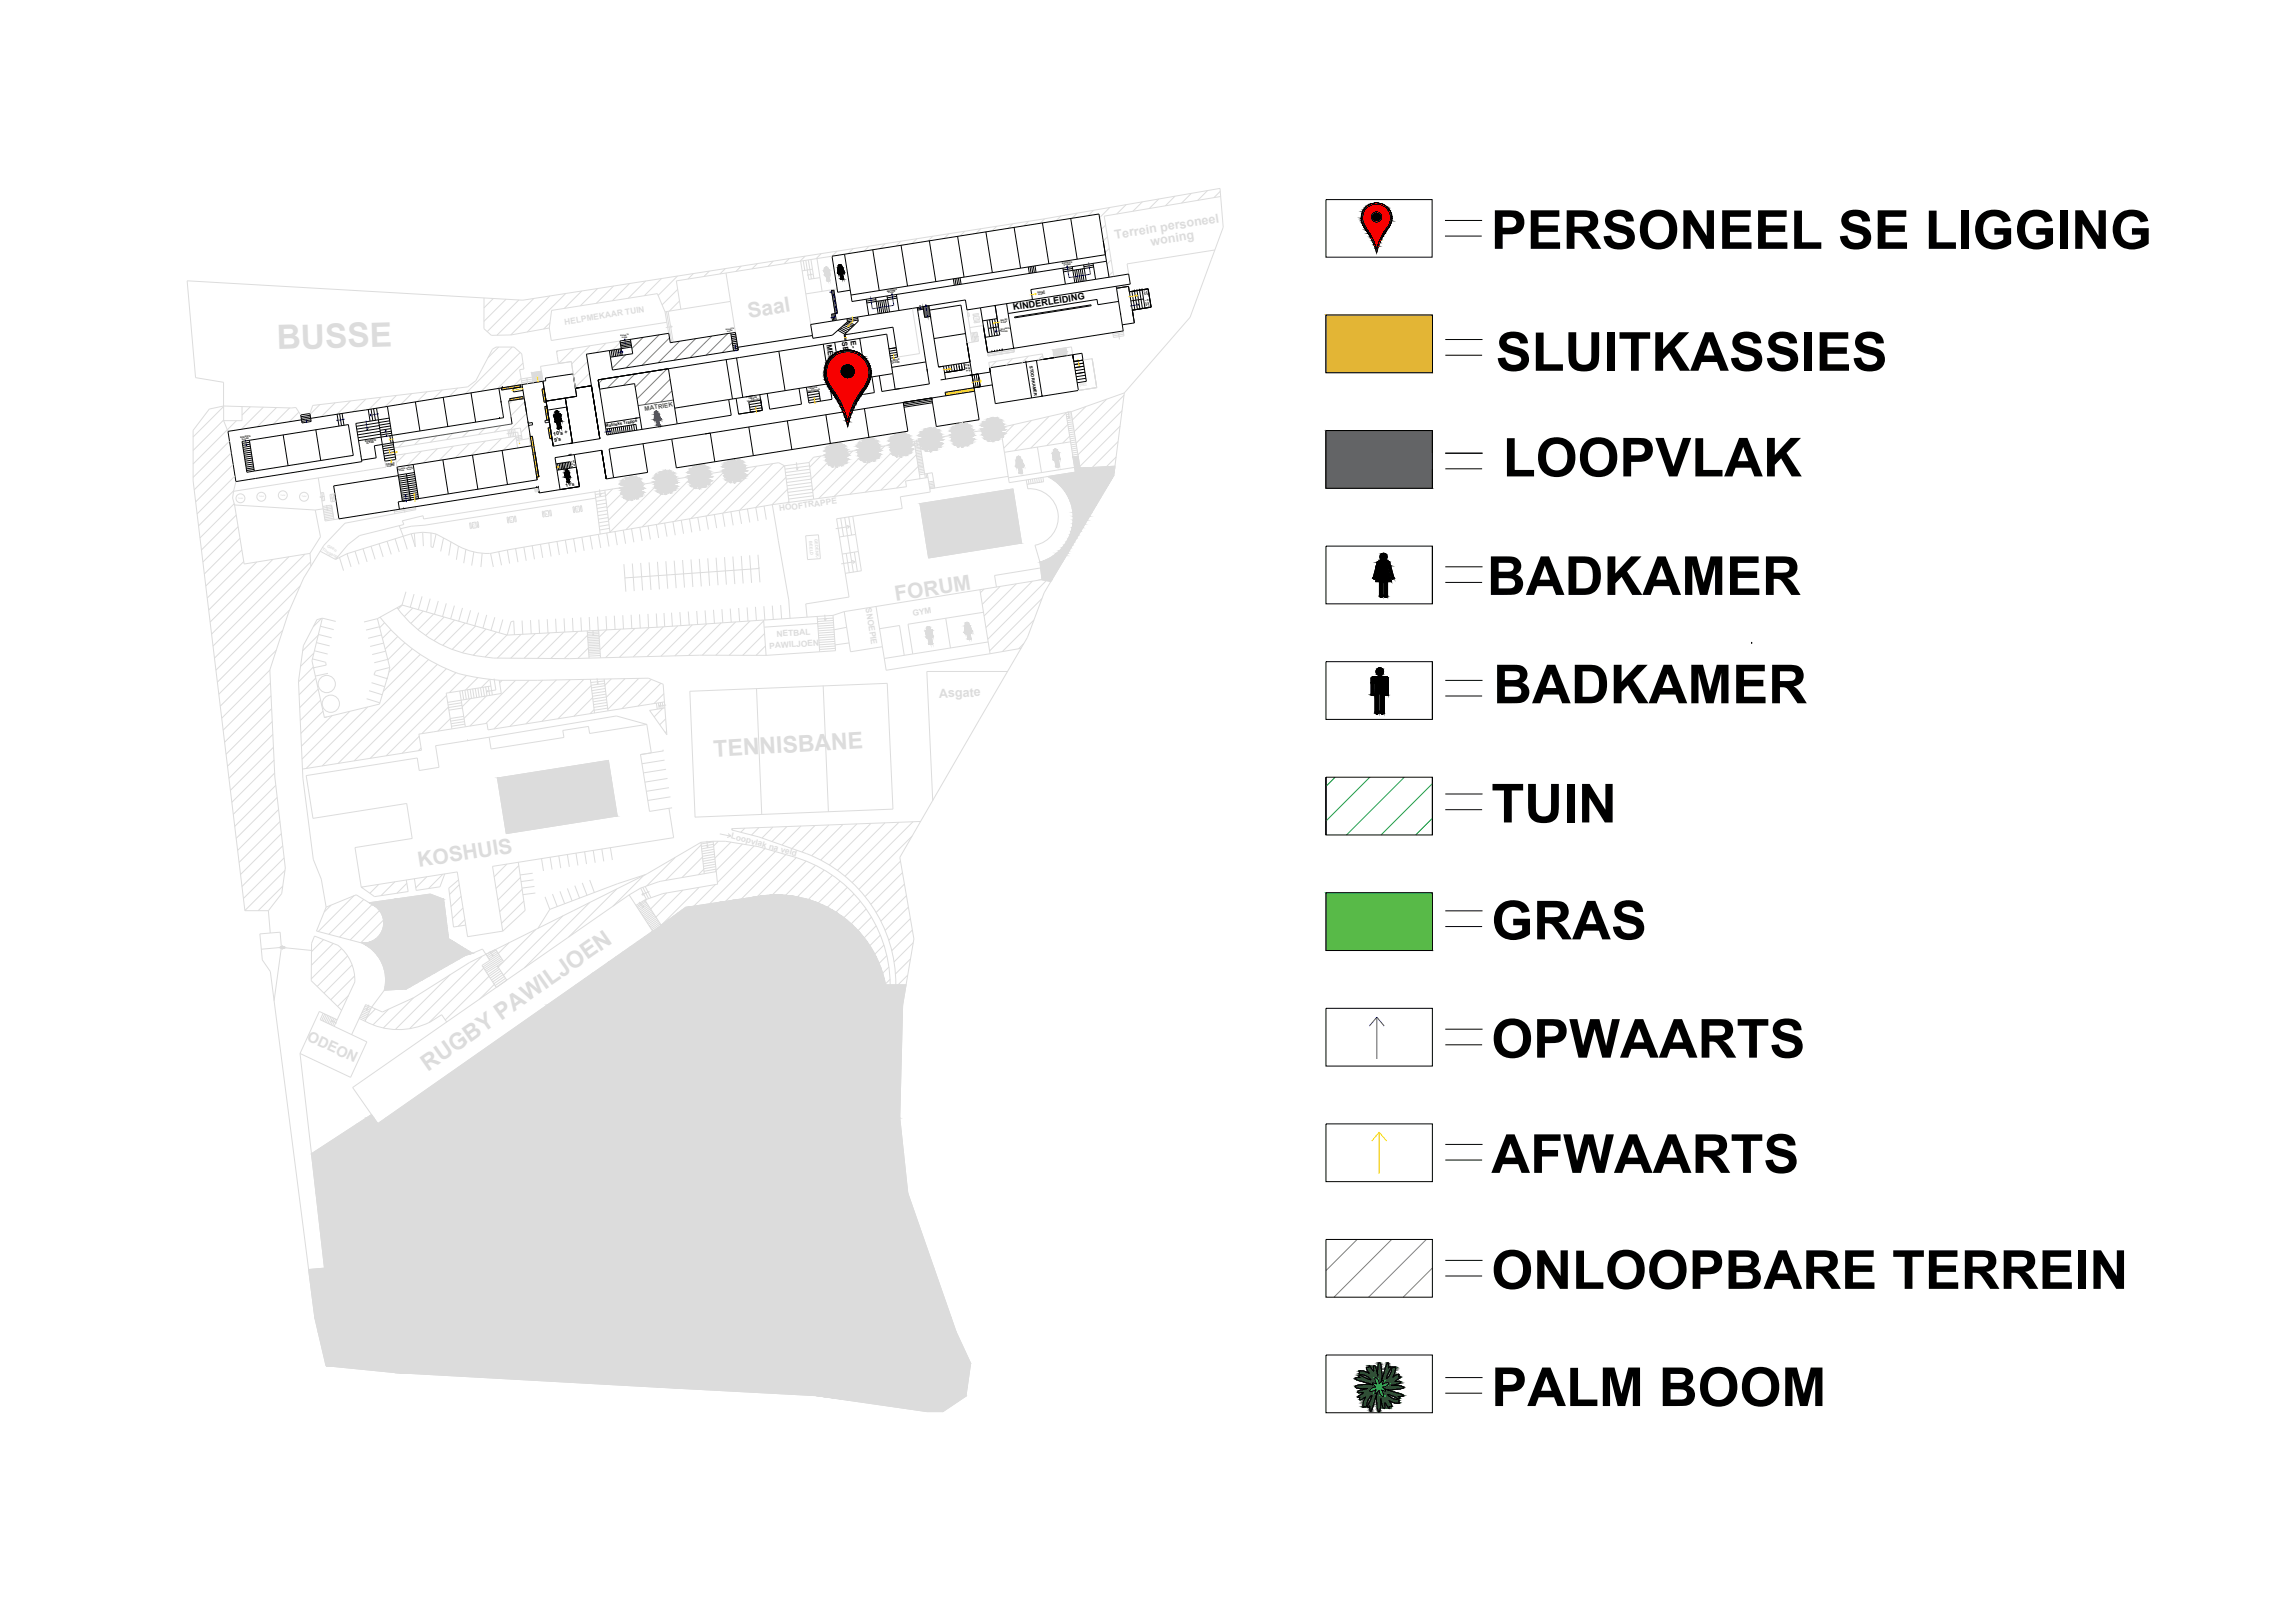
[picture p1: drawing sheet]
<svg xmlns="http://www.w3.org/2000/svg" width="297mm" height="210mm" viewBox="0 0 297 210" stroke-linecap="round" stroke-linejoin="round" font-family="sans-serif">
<defs><g id="words">
<g font-size="7">
<text x="192.9" y="32.2">PERSONEEL SE LIGGING</text>
<text x="193.5" y="48">SLUITKASSIES</text>
<text x="194.4" y="61.7">LOOPVLAK</text>
<text x="192.4" y="77">BADKAMER</text>
<text x="193.2" y="91">BADKAMER</text>
<text x="192.9" y="106.4">TUIN</text>
<text x="192.9" y="121.6">GRAS</text>
<text x="192.9" y="136.9">OPWAARTS</text>
<text x="192.9" y="151.8">AFWAARTS</text>
<text x="192.9" y="166.8">ONLOOPBARE TERREIN</text>
<text x="192.9" y="182">PALM BOOM</text>
</g>
<text font-size="1.2" x="131.1" y="40.2" transform="rotate(-9 131.1 40.2)">KINDERLEIDING</text>
<g font-size="1">
<text x="106.9" y="44.6" transform="rotate(81 106.9 44.6)">MERLIN</text>
<text x="108.9" y="44.3" transform="rotate(81 108.9 44.3)">SENTRUM</text>
<text x="110" y="44.1" transform="rotate(81 110 44.1)">E-</text>
</g>
<text font-size=".8" fill="#545454" x="83.4" y="53.2" transform="rotate(-9 83.4 53.2)">MATRIEK</text>
<g font-size=".7">
<text x="71.6" y="56.4" transform="rotate(-8 71.6 56.4)">10's +</text>
<text x="71.7" y="57.1" transform="rotate(-8 71.7 57.1)">9's</text>
</g>
<text font-size=".6" x="73.2" y="63" transform="rotate(-9 73.2 63)">11's</text>
<g font-size=".5">
<text x="133.2" y="47.3" transform="rotate(81 133.2 47.3)">STOORKAMER</text>
<text x="78.4" y="55.3" transform="rotate(-9 78.4 55.3)">Matrieks Trappe</text>
</g>
<g font-size=".3">
<text x="137.4" y="34.2" transform="rotate(-9 137.4 34.2)">BOONSTE</text>
<text x="137.6" y="34.4" transform="rotate(-9 137.6 34.4)">VLOER</text>
<text x="114.8" y="37.8" transform="rotate(-9 114.8 37.8)">BOONSTE</text>
<text x="114.9" y="38" transform="rotate(-9 114.9 38)">VLOER</text>
<text x="129.4" y="41.5" transform="rotate(-8 129.4 41.5)">GROND</text>
<text x="129.5" y="41.8" transform="rotate(-8 129.5 41.8)">VLOER</text>
<text x="134.2" y="38" transform="rotate(-9 134.2 38)">GROND</text>
<text x="134.3" y="38.2" transform="rotate(-8 134.3 38.2)">VLOER</text>
<text x="115.3" y="46.8" transform="rotate(-10 115.3 46.8)">GROND</text>
<text x="115.4" y="47" transform="rotate(-9 115.4 47)">VLOER</text>
<text x="124.9" y="47.1" transform="rotate(80 124.9 47.1)">VLOER</text>
<text x="125.2" y="47" transform="rotate(80 125.2 47)">GROND</text>
<text x="96.7" y="52" transform="rotate(-9 96.7 52)">VERDIEPING</text>
<text x="96.8" y="51.7" transform="rotate(-9 96.8 51.7)">TWEEDE</text>
<text x="104.5" y="50.7" transform="rotate(-9 104.5 50.7)">VERDIEPING</text>
<text x="104.6" y="50.4" transform="rotate(-9 104.6 50.4)">TWEEDE</text>
<text x="31.1" y="56.7" transform="rotate(-10 31.1 56.7)">BOONSTE</text>
<text x="31.3" y="56.9" transform="rotate(-10 31.3 56.9)">VLOER</text>
<text x="47.2" y="57.2" transform="rotate(-9 47.2 57.2)">BOONSTE</text>
<text x="47.4" y="57.5" transform="rotate(-10 47.4 57.5)">VLOER</text>
<text x="50" y="60.2" transform="rotate(-9 50 60.2)">GROND</text>
<text x="50.1" y="60.5" transform="rotate(-10 50.1 60.5)">VLOER</text>
</g>
<g font-size=".3" fill="#dcdcdc">
<text x="139.6" y="49.8" transform="rotate(-8 139.6 49.8)">GROND</text>
<text x="139.7" y="50" transform="rotate(-9 139.7 50)">VLOER</text>
</g>
<g font-size=".2">
<text x="148" y="37.5" transform="rotate(81 148 37.5)">VLOER</text>
<text x="148.2" y="38.9" transform="rotate(81 148.2 38.9)">VLOER</text>
<text x="148.2" y="37.4" transform="rotate(81 148.2 37.4)">GROND</text>
<text x="148.4" y="38.7" transform="rotate(81 148.4 38.7)">BOONSTE</text>
<text x="80.3" y="43.5" transform="rotate(-9 80.3 43.5)">BOONSTE</text>
<text x="80.4" y="43.8" transform="rotate(-9 80.4 43.8)">VLOER</text>
<text x="93.9" y="42.7" transform="rotate(-9 93.9 42.7)">BOONSTE</text>
<text x="94.1" y="43" transform="rotate(-9 94.1 43)">VLOER</text>
<text x="129.5" y="42.7" transform="rotate(-9 129.5 42.7)">BOONSTE</text>
<text x="129.5" y="43" transform="rotate(-9 129.5 43)">VLOER</text>
<text x="73.9" y="59.7" transform="rotate(81 73.9 59.7)">VLOER</text>
<text x="74.1" y="59.5" transform="rotate(81 74.1 59.5)">GROND</text>
<text x="51.4" y="60.8" transform="rotate(-9 51.4 60.8)">BOONSTE</text>
<text x="51.6" y="61" transform="rotate(-9 51.6 61)">VLOER</text>
<text x="52.6" y="60.6" transform="rotate(-8 52.6 60.6)">GROND</text>
<text x="52.7" y="60.8" transform="rotate(-9 52.7 60.8)">VLOER</text>
</g>
</g></defs>
<!-- layer: Mure -->
<g fill="none" stroke="#dcdcdc" stroke-width=".13">
<path d="M63.8 38.6l-1.2 1.2M65.5 38.7l-2.9 2.9M67.1 38.8l-4.1 4.1M69.1 38.6l-4.8 4.8M71.1 38.3l-5 5M73.2 38l-5 5M75.3 37.7l-2.3 2.2M77.3 37.3l-2.2 2.3M79.4 37l-2.3 2.3M81.4 36.7l-2.2 2.2M83.5 36.4l-2.2 2.2M85.6 36l-2.2 2.3"/>
<path d="M87.6 35.7l-2.5 2.5M87.7 37.4l-2 2.1M87.9 38.9l-1.3 1.4M89.7 35.4l-.7 .7M91.8 35.1l-.7 .7M93.8 34.8l-.7 .7M94.5 39l.6 4M95.9 34.4l-.7 .7M98 34.1l-.7 .7M100 33.8l-.6 .7M102.1 33.5l-.7 .6M103.9 33.8l.2 1.2"/>
<path d="M104.2 33.1l-.7 .7M104.3 33.7l.3 2.5M104.6 33.7l.4 2.4M104.9 33.6l.4 2.5M105.1 34.8l-1.3 .2M105.7 33.5l-18.2 2.9M106.2 32.8l-.6 .7M108.3 32.5l-.7 .7M108.3 37.4l-1.9 .3M110.4 32.2l-.7 .6M112.4 31.9l-.6 .6M114.5 31.5l-.6 .7"/>
<path d="M116.6 31.2l-.7 .6M118 39.9l1 5.9-2.9 .4M118.6 30.9l-.6 .6M120.7 30.6l-.6 .6M122.8 30.2l-.7 .7M124.8 29.9l-.6 .6M126.9 29.6l-.6 .6M129 29.3l-.6 .6M131 29l-.6 .5M133.1 28.6l-.6 .6M135.1 28.3l-.5 .6M137.3 27.9l-.7 .7"/>
<path d="M139.4 27.6l-.7 .6M141.5 27.2l-.7 .7M143 29.1l-.5 .6M143.3 30.6l-.6 .6M143.5 32.1l-.5 .6M143.6 26.8l-1.3 1.4M143.7 33.7l-.5 .5M144 35.2l-.6 .5M145.7 26.5l-1.2 1.2M145.8 34.1l.2 1.4M147.8 26.1l-1.2 1.2M149.9 25.8l-1.2 1.2"/>
<path d="M152 25.4l-1.2 1.2M154.1 25l-1.2 1.3M156.2 24.7l-1.2 1.2M157.8 24.4l.1 1M157.9 24.8l-.8 .8M157.9 25.4l-15 2.6v.5M157.9 25.4l.3 4M28.9 54.4l.6 1.4M28.9 54.4l-3.9 3.9M28.9 52.6l-3.9 4M29.7 57.1l-4.7 4.7M29.9 58.6l-4.8 4.8"/>
<path d="M30.6 54.4l-5.6 5.6M32.4 52.6l-1.1 1.1M34.1 52.7l-2.9 2.8M35.8 52.7l-2.5 2.5M37.5 52.8l-2.1 2.1M38.7 53.3l-1.3 1.3M41.4 52.4l-1.3 1.2M43.4 52.1l-1.8 1.8M45.3 51.9l-1.7 1.7M47.3 51.7l-1.6 1.6M49.3 51.4l-1.6 1.6M51.2 59.5l.2 .9"/>
<path d="M51.3 51.2l-1.5 1.4M52.4 57.1l-.9 .8M52.4 58.7l-1.1 1.2M53.3 50.9l-1.4 1.4M54.4 56.7l-.8 .9M54.5 58.4l-1.8 1.8M55.2 50.7l-1.2 1.3M56.5 56.4l-.8 .8M56.6 58.1l-1.8 1.8M57.2 50.5l-1.1 1.1M58.6 56.1l-.8 .8M58.7 57.7l-1.9 1.9"/>
<path d="M59.2 50.2l-1.1 1.1M60.6 55.7l-.8 .9M60.7 57.4l-1.8 1.9M62.7 55.4l-.8 .8M62.8 57.1l-1.8 1.8M64.5 44.9l-1.4 1.4M64.8 55.1l-.8 .8M64.9 56.8l-1.9 1.8M66.3 44.9l-6.1 6.1M66.3 51.8l-.5 .5M66.8 56.6l-1.7 1.7M67.3 45.6l-5 5"/>
<path d="M67.4 49l-.9 .9M67.7 47l-3.3 3.3M67.9 52l-1.8 1.8M68.1 53.5l-2.1 2.1M68.4 55l-1 1M68.6 56.5l-.3 .3M68.9 48.8l-1.5 .2M68.9 49.1l-1.4 .2M69 49.3l-1.5 .2M69.9 47.4l.3 1.9M70 48l-1.2 .2 .2 1.3M71.2 41.8l-.9 .8"/>
<path d="M73.9 46.8l.3 1.6M86.2 40.3l.7 4M86.4 42.4l-.4-2-1-2.4-13.6 2.2-.3 2.2M88.1 40l-1.7 .3 .7 4M100.7 59.9l.8 .4M105.3 59.2l-.6 .7M106.2 59l-1.4 1.4M108.3 58.7l-3.4 3.3M110.3 58.4l-5.2 5.1M112.4 58l-6.5 6.5M114.5 57.7l-6.6 6.5M116.5 57.4l-6.6 6.6"/>
<path d="M118.3 57.4l-6.3 6.3M118.5 58.9l-4.5 4.5M118.9 57l10.6-1.7 8.4-1.9 .6 3.7M125.1 40.1l.5 3M131 46.4l-.9 .9M131.1 45.1l.1 .4-3.4 .6v-.5M131.2 54.9l-1.6 1.6M133.1 46.1l-.9 .8M133.4 54.4l-3.5 3.6M134.9 46l-.6 .6M135 46.5l-.2-.7-6.9 1.1 .2 .7 .8-.9M135.7 53.9l-4.4 4.4"/>
<path d="M137.9 53.4l-4.6 4.6M138.1 54.9l-2.7 2.8M138.4 56.4l-.9 .9M139.5 59l.2 1.6 4.5-.3M140.5 52.6l-1.8 1.7M141.3 46.4l.6 3.8-2.4 .3M143.2 51.7l-4.2 4.2M144.4 59.1l-1.3 1.3M144.6 57.1l-3.3 3.4M144.9 55.1l-5.2 5.3M145.2 53.1l-5.7 5.8M145.4 51.1l-6.2 6.3"/>
<path d="M145.5 50.8l-6.9 2.5M30.2 60.1l-4.9 4.8M30.2 63.6l-.1 .8M30.2 63.5l-4.5 4.6M30.3 65.2l-4.4 4.4M30.3 65.3l1.3 7.7 8.5-1.4M30.4 61.6l-4.9 4.9M30.5 62.3l-.3 1.3M30.6 66.7l-4.5 4.5M30.8 68.2l-4.5 4.5M31 69.7l-4.6 4.6M31.3 71.2l-4.7 4.6"/>
<path d="M31.5 72.7l-4.7 4.7M33.2 72.7l-6.2 6.2M35.3 72.4l-8.1 8.1M37.4 72.1l-10 10M37.5 78.9l-9.4 9.4M38.8 75.8l-10.9 10.9M39.5 71.7l-11.9 11.9M40.1 71.6l.1 1.7M40.2 72.7l-12.5 12.5M40.8 66l.7 3.5-1.4 2.1M41.2 61.8l-11 1.8M43.9 72.1l.5 1.7"/>
<path d="M44.9 71.7l.5 1.7M44.9 71.7l-1.5 .7M45.9 71.3l.6 1.7M47 71l.5 1.7M48 70.7l.5 1.7M49 70.4l.6 1.7M50.1 70l.5 1.7M51.1 69.7l.6 1.7M51.6 68l1.1 3.1M52 78.3l-.5 .5M52.5 76.6l-.5 1.7M53.2 69.1l-8.3 2.6"/>
<path d="M53.4 78.7l-1.1 1.1M53.6 76.9l-.5 1.7M53.6 69l.1 1.8-.5-1.7M53.6 69l-.4 .1M53.8 65.8l-2.8 .4M54.6 77.2l-.5 1.7M54.7 68.9l-1.1 .1M54.7 68.9l.1 1.8M54.7 68.9l1.1 .1M54.7 79.1l-1.5 1.6M55.7 77.5l-.5 1.7M55.8 69v1.8l.2 .1 .4-1.8"/>
<path d="M55.8 69l.6 .1M56.1 79.5l-2 2M56.4 69.1l1 .5M56.7 77.8l-.5 1.7M57.4 69.6l.9 .5M57.4 69.6l-.4 1.8M57.5 79.9l-2.4 2.3M57.7 78.1l-.4 1.7M58.3 70.1l1 .6-.3 1.7M58.3 70.1l-.2 1.8M58.8 78.4l-.5 1.7M59.8 78.7l-.5 1.7"/>
<path d="M60.3 71.1l-.3 1.8M60.9 79l-.5 1.7M61.3 71.4l-.3 1.8M61.8 67.5h-.1M61.9 79.3l-.5 1.7M62.4 71.6l-.2 1.8M63 79.6l-.5 1.7M64 79.9l-.5 1.7M64.5 71.4l.4 1.7M65.6 71.2l34.3-5.9 2.1 12.3 .2 2.4M65.6 71.2l.3 1.7M65.6 71.2l-2.1 .4 .3 1.8"/>
<path d="M66.7 66.8h-.2M66.7 71l.3 1.7M67.8 70.8l.3 1.8M68.9 70.6l.2 1.8M69.9 70.4l.3 1.8M71 70.2l.3 1.8M71.2 66h-.1M72.1 70.1l.3 1.7M73.1 69.9l.3 1.7M74.1 80v1.7M74.2 69.7l.3 1.8M75.1 79.9l.1 1.8"/>
<path d="M75.2 65.4l-.1 .1M75.3 69.5l.3 1.8M76.2 79.8l.1 1.8M76.3 69.3l.4 1.8M77.1 64.5l-22.1 3.5-1.8 .1-1.4 .3M77.3 79.8l.1 1.8M77.4 69.1l.3 1.8M78.3 63.8l-1.3 .2M78.3 64.2l-1.2 .2M78.4 79.7l.1 1.8M78.5 69l.3 1.7M79.5 79.7l.1 1.8"/>
<path d="M79.6 68.8l.3 1.7M80.6 79.6l.1 1.8M80.6 68.6l.3 1.8M80.7 73l.3 3.6M81.6 79.6l.1 1.7M81.7 68.4l.3 1.8M81.8 72.9l.2 3.6M82.7 79.5l.1 1.8M82.8 68.2l.3 1.8M82.9 72.9l.2 3.5M83.8 79.4l.1 1.8M83.8 68l.3 1.8"/>
<path d="M84 72.8l.2 3.5M84.9 79.4l.1 1.8-19.4 1 .5-1.7 .4-.1 .1 1.7M84.9 67.9l.3 1.7M85.1 72.7l.2 3.6M85.9 79.3l.1 1.8M86 67.7l.3 1.7M86.1 72.6l.3 3.6M86.9 79.3l.1 1.7M87.1 67.5l.3 1.8M87.2 72.6l.3 3.5M88 79.2l.1 1.8M88.1 67.3l.3 1.8"/>
<path d="M88.3 72.5l.3 3.5M89 79.1l.2 1.8M89.2 67.1l.3 1.8M89.4 72.4l.2 3.6M90.1 79.1l.2 1.7M90.3 67l.3 1.7M90.5 72.3l.2 3.6M91.2 79l.1 1.7M91.3 66.8l.3 1.7M91.6 72.2l.2 3.6M92.3 78.9l.1 1.8M92.4 66.6l.3 1.7"/>
<path d="M92.6 72.2l.3 3.5M93.4 78.8l.1 1.8M93.5 66.4l.3 1.8M93.7 72.1l.3 3.6M94.5 78.8l.1 1.7M94.6 66.2l.3 1.8M94.8 72l.3 3.6M95.6 78.7l.1 1.8M95.6 66l.3 1.8M95.9 71.9l.2 3.6M96.7 78.6l.1 1.8M96.7 65.9l.3 1.7"/>
<path d="M97 71.9l.2 3.5M97.7 78.5l.2 1.8M97.8 65.7l.3 1.7M98.1 71.8l.2 3.6M98.2 73.6h.1M98.2 73.6l-17.4 1.2M98.8 78.5l.2 1.7M98.8 65.5l.3 1.7M99.9 78.4l.1 1.8M101 78.3l.1 1.8M107.8 79.6l-9 .6M108.8 67.1l.3 2.3"/>
<path d="M109.3 67l1.1 7M109.5 71.6l.4 2.5M109.8 66.9l.4 2.3M110.3 66.8l1.1 7.1-2 .3M110.5 71.5l.4 2.5M110.7 69.2l-2.1 .3M111 71.4l-2 .3M118.8 60.4l-2.8 2.8M119 61.9l-.1 .1M119 62l-1.8 .2 .1 .8-9.7 1.3M119.8 61.3l.1 .5M120.9 62.8v.2l-.6 .1"/>
<path d="M127.2 79.2l-9.7 1.6M127.3 76.2l-.5 .5M129.4 75.9l-2.3 2.3M131.5 75.6l-4.2 4.1M133.6 75.2l-6 6M134.5 72.8l.3 2.2M134.6 73.5l-5.9 1 .2 1.5M134.8 77.5l-6.8 6.7M134.8 75l-8 1.3M134.8 75l1.1 .3M135.4 75.1l-7.6 7.6M34.9 86.7l-6.2 6.2"/>
<path d="M35 88.4l-6.1 6.1M35.1 90l-6 6.1M35.1 91.7l-5.9 5.9M35.2 93.4l-5.8 5.8M35.3 95l-5.7 5.7M35.4 96.7l-5.6 5.6M35.5 98.4l-5.5 5.4M35.7 84.1l-7.2 7.3M36.6 81.6l-8.3 8.2M40.4 85.3l1.7 .4 .1 .4-1.6 .3h.1M40.5 86.3l-1.9 1.9M40.6 84.5l-1.7 1.7"/>
<path d="M40.7 84.2l1.7 .4M40.8 87.8l-2.1 2.1M40.9 83.2l1.7 .4M41.2 89.2l-2.4 2.4M41.2 82.2l-2 2M41.2 82.1l1.7 .4M41.5 81l1.7 .5M41.5 90.6l-2.7 2.6M41.6 80l-1.1 1.1M41.8 92l-2.9 2.9M42.3 92.8l-.3 .1M42.4 87.1l-1.6 .4"/>
<path d="M43 92.6l-4 4M43.4 80.4l-1.7-.4-1.3 5.5M45.3 92.1l-6.2 6.1M47.1 80.5l1.7-.4 .6 2.1M47.4 90.4l1.7 .5M47.6 91.5l-8 7.9M47.7 89.4l1.8 .5M48.1 88.3l1.7 .6M49.1 81.1l-1.7 .4M49.4 82.2l.2 1M49.4 82.2l-1.8 .4M49.6 83.2l.8 3.2"/>
<path d="M49.6 83.2l-1.7 .5M49.7 80.6l-.6 .6M49.9 84.3l-1.7 .4M50.1 87.8h.1M50.2 85.3l-1.8 .5M50.2 87.3h.1M50.4 86.4l-1.8 .5-.2 .4 1.7 .5M50.4 86.4l-.2 .9M50.6 81.5l-1.1 1.1M51.5 82.4l-1.7 1.6M52.4 83.2l-2.2 2.2M53.3 84l-3 3"/>
<path d="M54.2 95.3l-2.2 2.2M54.4 84.7l-4.8 4.8M54.5 96.8l-.4 .4M55.4 85.4l-13.7 13.7M56.1 94.7l-1.9 .3 .3 2.1-15.4 2.4M56.6 86l-12.9 12.8M57.7 86.5l-11.9 12M57.8 90l-7.8 7.8M58 91.5l-3.4 3.4M58.3 93l-1.7 1.6M58.8 80.2l-2.7 2.7M59 87.1l-11.1 11"/>
<path d="M60.2 80.6l-2.9 2.9M60.4 87.4l-2.3 2.2M60.8 90.4l-1 1.1M61.5 81l-3 3M61.8 87.7l-1.6 1.6M62.9 81.4l-3.1 3.1M62.9 90.1l-2.9 2.9M63.3 87.9l-1 1.1M64.2 81.8l-3 3M65 88l-.4 .4M65.1 80.2l-.5 1.7M65.6 82.2l-2.8 2.8"/>
<path d="M66.7 88l-5.9 6M67.4 82.1l-3.1 3.1M67.5 80.3l.1 1.8M68.4 88l-5.5 5.6M68.6 80.2l.1 1.8M69.3 82l-3.2 3.2M69.7 80.2l.1 1.8M70.2 88l-6.3 6.3M70.8 80.1l.1 1.8M71.1 81.9l-3.3 3.3M71.9 80.1l.1 1.8M72 88l-6 6"/>
<path d="M72.9 81.8l-3.4 3.4M73 80l.1 1.8M73.8 88l-5.8 5.7M74.8 81.7l-3.5 3.5M75.5 87.9l-5.4 5.5M76 82.2l-3 3M76.1 83.8l-1.3 1.4M76.5 88.7l-4.3 4.3M76.7 90.3l-2.5 2.4M76.9 91.8l-.6 .6M77.5 81.8l-1.5 .1M77.5 82l-1.5 .1"/>
<path d="M77.5 82.2l-1.5 .1M77.5 82.4l-1.5 .1M77.5 82.6l-1.5 .1M77.5 82.9h-1.4M77.5 83.1h-1.4M77.6 83.3l-1.5 .1M77.6 83.5l-1.5 .1M77.6 83.7l-1.5 .1M77.6 83.9l-1.5 .1M77.6 84.1l-1.5 .1M77.6 84.4h-1.4M77.7 84.6l-1.5 .1"/>
<path d="M77.7 84.8l-1.5 .1M78.2 87.9l.5 4.1M78.2 88.1l-1.8 .2M78.2 88.5l-1.7 .2M78.3 88.7l-1.8 .3M78.3 89.1l-1.7 .3M78.4 89.5l-1.8 .2M78.4 89.8l-1.7 .3M78.4 90.2l-1.7 .3M78.5 81.5l-1 1M78.5 90.5l-1.8 .3M78.5 90.9l-1.7 .3"/>
<path d="M78.6 91.3l-1.8 .2M78.6 91.6l-1.7 .3M79.1 87.9l-.8 .8M79.7 92.7l4 1M80.3 81.4l-2.7 2.7M80.9 87.8l-2.5 2.4M82.1 81.3l-3.8 3.8M82.6 87.8l-4 4M84 81.2l-3.9 3.9M84.3 87.9l-3.8 3.8M85.5 88.4l-3 3M85.7 91.7l-1.1 1.1"/>
<path d="M85.8 81.1l-3.9 3.9M85.9 89.8l-1.3 1.3M86 98.4l-2.9 .4M86 91.6l.3 3.5-2.3-3.2 1-.1M86.1 93l-.7 .8M86.2 99.6l-3 .4M86.2 94.6l-.1 .2M87.7 81l-4 4M89.6 80.9l-4.1 4M91.4 80.7l-4.1 4.2M93.3 80.6l-4.2 4.2M95.2 80.5l-4.3 4.3"/>
<path d="M97 80.4l-4.4 4.4M98.8 80.3l-4.5 4.5M98.9 82l-2.8 2.8M99 83.6l-1.2 1.2M105.8 80.7l-6.9 .5M122.4 80l.6 3.9M127.8 83.1l-9.7 1.5M132.1 83.9l-4 .7M132.5 83.3l-.7 .7M133.8 80.2l-4.1 4.1M35.5 100l-5.3 5.4M35.7 101.6l-5.3 5.3"/>
<path d="M35.9 103.2l-5.3 5.3M36 104.8l-5.3 5.3M36.2 106.3l-5.3 5.3M36.4 107.9l-5.3 5.3M36.6 114.7l-3.2 3.2M36.6 109.4l-5.3 5.3M36.8 111l-5.3 5.3M36.9 112.6l-5.2 5.2M42.8 117.1l-.9 .9M45.8 115.9l-4.6 4.7M46.9 114.8l-.1 .1M47.1 116.4l-4.6 4.5"/>
<path d="M47.8 116.8l7.9-1.1 1.7 .7 .6 5.1 3.1 1.9-.9 .2-7.6 4.4-2.9 .2M48.1 117.1l-4.2 4.2M48.1 117.1a2.62 2.62 0 0 1 1.4 3 2.62 2.62 0 0 1-2.7 1.9l-5.9-1.5M48.2 117.1l-2.1-1.3-3.9 1.6M49 114.4l-1.1 1.2M49.1 117.8l-3.8 3.8M49.6 119.1l-2.9 2.9M51.1 114.1l-1.8 1.8M52.6 113.9l.2 1.5-4.3 .6-1.8-1.2M52.6 114.3l-1.3 1.3M55.2 113.5l-1.4 1.4M57.3 113.1l-1.9 1.9"/>
<path d="M57.5 113.1l-.6 1.7-3.1 .4-.2-1.5M59.3 113.9l-1.2 1 .6 5.1 1.5-.3M59.4 114.5l-1.2 1.3M59.7 116l-1.4 1.3M59.9 117.5l-1.4 1.4M60.1 119l-.8 .9M65.6 111.8l-1.7 1.7M67.1 111.6l.8 6.2-2.9 2.7M67.1 112l-2.9 3M67.3 113.5l-2.9 3M67.5 115.1l-2.8 2.9M67.8 116.6l-2.9 2.9"/>
<path d="M68.9 113l-1.6 .2M69 113.9l-1.6 .2M69.1 114.7l-1.6 .2M69.3 115.6l-1.7 .2M70.1 111.1l.2 1.6M70.5 116.1l.6 1.6M71.1 117.7l-1.5 2.4M71.2 110.9l.2 1.6M71.5 115.7l.6 1.6M72.3 110.8l.2 1.5M72.4 115.3l.7 1.7M72.8 118.5l-7.7 7.7"/>
<path d="M73.4 110.6l.3 1.6M73.4 115l.6 1.6M74.4 114.6l.6 1.6M74.5 110.4l.3 1.6M75.3 114.3l.6 1.6M75.6 110.2l.3 1.6M76.3 113.9l.6 1.6M76.3 116.8l-8.5 8.5M76.7 110.1l.3 1.6M77.9 109.9l.2 1.6M79 109.7l.2 1.6M79.8 115l-6.2 6.3"/>
<path d="M83.3 113.3l-4 4M83.4 116.5l.1 .1M83.5 116.6l-1.1 .7M83.5 113.2l-3.6 1.2-8.8 3.3M83.6 116.7l-1.1 .8M83.7 116.4l-.2 .2M83.7 116.9l-1.1 .8M83.8 117.1l-1.1 .7M83.9 117.2l-1.1 .8M84 117.4l-1.1 .8M84.2 117.6l-1.1 .8M84.3 117.8l-1.1 .8"/>
<path d="M84.4 118l-1.1 .7M84.5 118.1l-1.1 .8M84.6 118.3l-1.1 .8M84.7 118.5l-1.1 .8M85 118.8l-1.1 .8M85.1 119l-1.1 .8M85.2 119.2l-1.1 .8M85.3 119.4l-1.1 .8M85.4 119.6l-1.1 .7M85.5 119.7l-1.1 .8M86.2 115.6l-2 2M86.4 100.7l-3 .5"/>
<path d="M86.5 101.9l-2.9 .5M86.7 103.1l-2.9 .5M87.4 111l-3.7 3.7M88.3 115.2l-3.4 3.5-1.2 .7M88.7 117.4l-3.2 2.3M90.5 114.8l-4.9 4.9M90.7 109.3l-4.6 4.6M90.9 110.9l-2.7 2.7M91 112.5l-.7 .7M92.6 114.5l-2.8 2.8M92.9 108.9l-.6 .6M94.6 109l-2.1 2.1"/>
<path d="M96.1 109.2l-3.4 3.4M96.4 107.2l-.6 .5M97.6 109.5l-4.8 4.7M98.2 107.1l-1 1M99 109.8l-7.2 7.2M100 107l-1.4 1.5M100.3 110.2l-6.4 6.4M101.7 110.6l-5.8 5.7M101.8 107l-1.9 1.9M103 111l-5 5M103.6 106.9l-2.4 2.5M104.3 111.4l-4.4 4.4"/>
<path d="M105.4 106.8l-2.9 3M105.5 112l-3.9 3.9M106.6 112.6l-3.4 3.5M107.2 106.8l-3.5 3.5M107.7 113.3l-3.1 3.1M108.7 114l-2.8 2.9M109 106.7l-4 4M109.6 114.8l-2.6 2.6M110.5 115.7l-2.4 2.3M110.9 106.6l-4.7 4.7M111.3 116.6l-2.1 2.2M112.1 117.6l-2 2"/>
<path d="M112.7 106.5l-5.4 5.4M112.7 118.7l-1.7 1.7M113.4 119.8l-1.6 1.6M114.5 106.5l-6.2 6.1M116.3 106.4l-7 7M116.5 111.4l-4.6 4.6M116.8 112.9l-4.1 4.1M117 114.4l-3.7 3.7M117.3 115.9l-3.3 3.3M117.5 117.4l-3 3M117.8 118.9l-2.8 2.8M118 108.2l-6.9 6.9"/>
<path d="M118.1 106.3l-7.9 7.9M33.6 120.9l.3 3.3 1.1 1.5M35 120.7l1.2-.1 .2 2M36.4 122.6l-.9 6.9M36.4 122.6l-2.6 .2M36.4 122.6l3.9 .4M40.3 122.1v4.8l3.9 3.8M40.7 121.1l3 1.2M41.9 121.6l-1.6 1.6M43.1 122.1l-2.8 2.8M44.2 122.8l-3.9 3.9M45 123.7l-4 4"/>
<path d="M45.1 128.8l-1.4 1.4M45.6 124.9l-3.7 3.6M45.9 126.3l-3.1 3.1M45.9 127.1l-.9 2M47.2 132.2a9.1 9.1 0 0 0 9.9-.9l.7 1M48.6 130.6l-1.2 1.1M50.3 130.6l-2 2M53.5 129.1l-3.9 3.9M58.2 126.1l-7.1 7.1M62.4 123.7l-9.4 9.4M62.6 125.3l-7.1 7M63 125.9l1.3-.9 .2 .2-1.4 .9"/>
<path d="M63.3 126.3l-5.7 5.7M64 127.4l-1.9 1.9M64.2 123l-1.2 .7M64.3 123.1l-1.2 .8M64.4 123.3l-1.1 .8M64.5 123.5l-2.1 1.4M64.6 125.4l-1.3 1M64.7 123.7l-2.2 1.4M64.8 125.7l-1.4 .9M64.8 123.9l-2.2 1.4M64.9 124.1l-2.2 1.4M64.9 125.9l-1.3 .9"/>
<path d="M65 124.3l-2.1 1.4M65.1 126.1l-1.4 1M65.1 124.5l-.7 .7M65.2 126.4l-1.3 .9M65.4 126.6l-1.4 .9M65.6 126.8l-1.4 1M65.9 122l-1.4 1.4M69.3 120.3l-4.1 4.1M113.9 121l-1.4 1.4M114.4 122.3l-1.2 1.2M114.7 123.7l-1 1M115 125.1l-.8 .8"/>
<path d="M115.2 126.7l-.6 .6M117.4 126.2l-1.2 1.3M117.8 124.1l-1.9 1.9M118 120.4l-2.6 2.6M118.1 122l-2.4 2.5"/>
<circle cx="31.1" cy="64.5" r=".58"/>
<circle cx="33.8" cy="64.3" r=".58"/>
<circle cx="36.6" cy="64.1" r=".58"/>
<circle cx="39.3" cy="64.3" r=".58"/>
<circle cx="42.3" cy="88.5" r="1.12"/>
<circle cx="42.8" cy="91.1" r="1.12"/>
<circle cx="36.5" cy="122.6" r=".14"/>
</g>
<!-- layer: 0 -->
<g fill="none" stroke="#dcdcdc" stroke-width=".13">
<path d="M62.6 38.6v3.9l1 .9 2.5-.1 5-.9 .2 1.7 15-2.4M93.9 35.3l.6 3.7-6.4 1-.6-3.6M103.6 33.8l1.3 8.2M106.1 35.9l.3 1.8-2.1 .3M106.1 35.9l-1.5 .3M106.8 35.2v.4h-.1M106.8 35.2h.1M106.8 35.2l.2 1.1M107 35.6h.1M107 35.6l.1 .7M107 35.5l.1 .1M107.1 35.6h-.1"/>
<path d="M107.1 35.6h.1M107.1 35.6l.1 .7M107.2 35.1l.1 1.1M107.2 35.1h.1M107.2 35.1l.1 .5v-.7l-.7 .1 .1 .6M107.6 33.2l-1.9 .3 .4 2.4M142.9 28.5l1.2 7.3M157.2 32.3l-3.2 8.8-8.5 9.7-1.4 10.7-9 15.2-2.2 5.8-16.5 28.5 1.8 10.5-1.4 8.6-.4 14.6 1 9.7 6.3 18 1.9 4-.6 4.3-3 2h-2.1l-14.3-2.1-54.5-3-8.9-.9-1.5-6.2-5.7-44.8M157.2 32.3l-11.4 1.8M157.8 24.4l-22.7 3.9-67.5 10.5-43.4-2.5 1.1 12.6 3.6 .6v3M158.2 29.4l-1 2.9M28.9 52.5l-1.8 .4-2.1 2.8v6.5l6.7 55.7h3"/>
<path d="M28.9 52.5l8.8 .3 .6-.1 .6 1M28.9 52.5v1.9h2.4v-1.8M49.8 59.7l.1 .8M65.7 55.6l.2 1M65.9 55.6l.2 1M66.1 55.6l.2 .9M66.3 55.5l.2 1M66.6 55.5l.2 1.5M66.8 56.6l.7-.1v-.2l-16.4 2.6M66.8 57l.2 1M67.5 56.7l-.7 .2M67.5 49.8l-.3-2 .6-.1-.3-1.9-1-.9h-2.3l-.5 .3-2.1 4.1-1.1 .8-20 2.4-.4 1"/>
<path d="M67.6 56.9l-.3-1.5-16.3 2.6M67.6 56.9l-.8 .1M68.5 56.7l.2 1M68.6 56.7l-1 .2M72.2 45.4l-.2 .2M73.9 46.8l-4 .6M73.9 46.8l-1.7 .2M73.9 46.8l.5 3.4M74.2 45.1l-1.9 1.9M76 46.8l-1.8 1.8M76.3 48.3l-1.9 1.8M76.3 44.8l-2.3 2.3"/>
<path d="M76.5 49.8l-.1 .1M78.4 44.4l-1.2 1.2M80.2 44.1l-8.2 1.3 .2 1.6M80.2 44.3l-.9 1M86.4 42.4l.1 .7M86.4 40.3l-.4 .1M95 59.4l-.1 .8-.1-.5-.1-.2v.4l-.3-.4v.2h-.2l.2 .3-.4-.1h-.3a.25 .25 0 0 0 .4 .3l.4 .2-.8-.2M95.1 59.4l.1 .8v.3l.4-1.1v.3l.2-.1M95.8 59.6l-.3 .8 .3-.4a.22 .22 0 0 1 0-.3 .22 .22 0 0 1 .2-.1l-.1 .7 .4-.2v.2h.1l-.4 .3h.4l-.6 .2a.77 .77 0 0 1 .8 .2l-.8 .1h-.4l1.2 .4h-.4l.1 .2M100.7 59.9l-45.9 7.3-.1-.5-2.6 .7 .1 .5-5.7 1.4-1.5 1.2-1.6 1.9-2-1.1M105.3 59.2l13.6-2.2 .8 4.8M107 58.1v.2l-.3 .1 1.1 .4h-.9l-.2 .1 .3 .1h.5l-.6 .2 .3 .1-.3 .2h.1v.2l.4-.2-.2 .7a.23 .23 0 0 0 .2-.1 .23 .23 0 0 0 .1-.2l.3-.5-.3 .8"/>
<path d="M108 58.3l.1 .1 .1 .3 .3-.2-.1 .2 .4-.1a.25 .25 0 0 1-.1 .3 .25 .25 0 0 1-.3 0l.3 .2h-.3l.1 .4a.27 .27 0 0 1-.3-.4l-.2 .2v-.2l-.3 .1a.27 .27 0 0 1 .3-.3l-.2-.3 .3 .1zM109 57.6l-.3 .8 .3-.5a.22 .22 0 0 1 0-.2 .22 .22 0 0 1 .3-.1l-.2 .7 .4-.2v.1l.1 .1-.4 .2 .4 .1-.1 .1-.5 .1h.6l.2 .1-.8 .2-.4-.1 1.2 .4-.4 .1 .1 .2M109 57.6l-.2 .1v-.4l-.4 1.2v-.9l-.2-.3-.1 .8-.2-.6v.4l-.3-.4v.2h-.2l.2 .3-.7-.1a.22 .22 0 0 0 .1 .2 .22 .22 0 0 0 .3 0l.4 .3-.7-.2M109.5 59.6l-.7-.2 .4 .3a.22 .22 0 0 1 .2 0 .22 .22 0 0 1 .1 .2l-.6-.1 .1 .3h-.1l-.1 .2-.2-.4v.4l-.2-.1-.1-.6-.1 .9-.1-.6v-.6l-.4 1.1-.1-.3-.1 .1M111.1 57.5l.1 .2h-.4l1.2 .4h-.4l-.7 .2 .1 .1h.6l-.5 .1-.1 .1h.4l-.4 .3h.2v.2l.3-.2-.1 .7a.24 .24 0 0 0 .2-.1 .24 .24 0 0 0 0-.3l.3-.4-.2 .8M112.1 57.7l.2 .1 .1 .3 .2-.3v.3l.4-.1a.27 .27 0 0 1-.4 .3l.2 .2h-.2l.1 .4a.26 .26 0 0 1-.3-.1 .26 .26 0 0 1 0-.3l-.3 .2 .1-.3-.4 .2a.25 .25 0 0 1 .1-.3 .25 .25 0 0 1 .3 0l-.2-.3 .2 .1zM113.1 57l-.2 .7 .3-.4a.21 .21 0 0 1 0-.2 .21 .21 0 0 1 .2-.1l-.1 .6 .3-.1v.1l.2 .1-.4 .2h.4l-.1 .2-.5 .1a.77 .77 0 0 1 .7 .1l-.8 .2-.3-.1 1.1 .4-.3 .1 .1 .1M113.2 57l-.2 .1-.1-.4-.4 1.2v-.9l-.1-.3-.1 .8-.1-.5-.1-.1-.1 .4-.2-.4-.1 .1h-.1l.2 .4-.4-.1h-.3a.22 .22 0 0 0 .1 .2 .22 .22 0 0 0 .2 0 .37 .37 0 0 1 .4 .3l-.7-.3M113.7 59l-.8-.3 .5 .4a.18 .18 0 0 1 .2 0 .18 .18 0 0 1 .1 .2l-.7-.2 .2 .4h-.2v.1l-.2-.3-.1 .3-.2-.6-.1 .9-.1-.3v-.9l-.4 1.1-.1-.3h-.2M115.3 56.8v.2l-.3 .1 1.2 .4h-.9l-.3 .1 .2 .1h.6l-.5 .1-.1 .1 .4 .1-.4 .2h.1v.2l.4-.2-.2 .4 .1 .3a.22 .22 0 0 0 .2-.1 .22 .22 0 0 0 0-.3 .37 .37 0 0 1 .3-.4l-.3 .8M116.3 57l.2 .1 .1 .3 .2-.2v.2l.3-.1a.26 .26 0 0 1-.1 .3 .26 .26 0 0 1-.2 0l.2 .2h-.3l.1 .4a.25 .25 0 0 1-.2-.1 .25 .25 0 0 1 0-.3l-.3 .2 .1-.3-.4 .2a.25 .25 0 0 1 .1-.3 .25 .25 0 0 1 .2 0l-.2-.3 .3 .1zM117.3 56.3l-.3 .8 .3-.5a.22 .22 0 0 1 0-.2 .22 .22 0 0 1 .3-.1l-.2 .7 .4-.2v.1l.1 .1-.3 .2 .3 .1-.5 .2a.77 .77 0 0 1 .7 .1l-.8 .2-.4-.1 1.2 .4-.3 .1v.2"/>
<path d="M117.3 56.3l-.1 .1-.1-.4-.4 1.2v-.9l-.1-.3-.1 .8-.2-.5-.1-.1v.4l-.3-.4v.1l-.2 .1 .2 .3-.4-.1h-.2a.22 .22 0 0 0 .1 .2 .22 .22 0 0 0 .2 0l.4 .3-.7-.2M117.8 58.3l-.7-.2 .4 .3a.21 .21 0 0 1 .3 0 .21 .21 0 0 1 0 .2l-.6-.1 .2 .3h-.2v.2l-.3-.4v.4l-.1-.1-.1-.6-.2 .9-.1-.9v-.3l-.4 1.1v-.3l-.2 .1M118.3 57.1l.7 4.3M119 57.1l-.7 .1M119 57.3l-.7 .1M119 57.5l-.7 .1M119 57.7l-.6 .1M119.1 57.9l-.7 .1M119.1 58l-.7 .1M119.1 56.1l.1 .2h-.3l1.1 .4-.9 .1-.2 .1 .1 .1h.6l-.5 .1-.1 .1h.4l-.4 .3h.2v.2l.3-.2-.1 .7a.24 .24 0 0 0 .2-.1 .24 .24 0 0 0 0-.3l.3-.4-.2 .8M119.1 58.2l-.6 .1M119.2 58.4l-.7 .1"/>
<path d="M119.2 58.6l-.7 .1M119.2 58.8l-.6 .1M119.3 59l-.7 .1M119.3 59.2l-.7 .1M119.3 59.4l-.7 .1M119.4 59.6l-.7 .1M119.4 59.8l-.7 .1M119.4 60l-.7 .1M120.1 56.3l.3 .2v.2l.3-.3-.1 .3 .4-.1a.27 .27 0 0 1-.4 .3l.2 .2h-.2l.1 .4a.26 .26 0 0 1-.3-.1 .26 .26 0 0 1 0-.3l-.3 .2 .1-.3-.4 .2a.25 .25 0 0 1 .1-.3 .25 .25 0 0 1 .3 0l-.2-.3 .2 .1zM121.1 55.6l-.2 .7a.4 .4 0 0 0 .3-.5 .19 .19 0 0 1 .2-.2l-.1 .6 .3-.1v.1l.2 .1-.4 .2 .4 .1-.6 .2a.77 .77 0 0 1 .7 .1l-.8 .2-.3-.1 1.1 .4-.3 .1 .1 .1M121.2 55.6l-.2 .1-.1-.4-.4 1.2 .1-.4-.2-.8-.1 .2v.6l-.1-.5-.1-.1-.1 .4-.2-.4-.1 .1h-.1l.2 .4-.4-.1h-.3a.22 .22 0 0 0 .1 .2 .22 .22 0 0 0 .2 0 .37 .37 0 0 1 .4 .3l-.7-.3M121.7 57.6l-.8-.3 .5 .3a.21 .21 0 0 1 .2 .1 .21 .21 0 0 1 .1 .2l-.7-.2 .2 .4h-.2v.1l-.2-.3-.1 .3-.1-.1-.1-.5v.6l-.1 .3-.1-.3v-.9l-.4 1.1-.1-.3h-.2"/>
<path d="M123.2 55.5l.1 .2-.4 .1 1.2 .4h-.9l-.2 .1 .2 .1h.5l-.5 .1-.1 .1 .4 .1-.4 .2 .1 .1v.1l.4-.2-.1 .5v.2a.22 .22 0 0 0 .2-.1 .22 .22 0 0 0 0-.2l.3-.4-.3 .7M124.2 55.7l.2 .1 .1 .3 .2-.2v.3l.4-.2a.26 .26 0 0 1-.1 .3 .26 .26 0 0 1-.3 0l.2 .3-.3-.1 .2 .4a.27 .27 0 0 1-.3-.4l-.3 .2 .1-.2-.4 .1a.27 .27 0 0 1 .4-.3l-.2-.2h.2zM124.5 54.8l-.1 .8-.2-.7-.1 .4-.2-.4-.1 .2h-.1l.2 .3-.7-.1a.22 .22 0 0 0 .1 .2 .22 .22 0 0 0 .2 0l.4 .3-.7-.2M124.5 54.8l.2 .8-.1 .3 .4-1.1 .1 .3 .2-.1M125.2 40.5h.1l.1 .4-.2 .1zM125.2 55l-.2 .8 .3-.4a.22 .22 0 0 1 0-.3 .22 .22 0 0 1 .2-.1l-.1 .7 .3-.2v.2h.2l-.4 .3h.4l-.6 .2a.78 .78 0 0 1 .7 .2l-.8 .1-.3-.1 1.1 .5h-.3v.2M125.7 43.1l.2 1.2M125.8 57.1l-.8-.3 .4 .3a.22 .22 0 0 1 .3 0 .22 .22 0 0 1 .1 .2l-.7-.1 .2 .3h-.2v.2l-.3-.4v.4l-.1-.1-.1-.5-.1 .8-.2-.6 .1-.6-.5 1.2v-.4l-.2 .1M125.8 44.3l-.2-1.2 .8-.1 .2 1.2-1.5 .2M125.9 40.7l.7-.1v.1l-.7 .1zM125.9 43.1l.2 1.1M125.9 41l.7-.1 .1 .4-.7 .2z"/>
<path d="M126 41.6l.7-.1 .1 .2-.8 .1zM126.1 43l.2 1.2M126.2 43l.2 1.2M127.2 54.8l.1 .2h-.4a.51 .51 0 0 0 .6 .3l.6 .1h-.9l-.3 .2 .2 .1h.6l-.5 .1-.1 .1h.4l-.4 .3h.1v.2l.4-.2-.2 .4 .1 .3a.23 .23 0 0 0 .2-.1 .23 .23 0 0 0 0-.3 .37 .37 0 0 1 .3-.4l-.3 .8M127.2 42.1l-1.7 .3M128.2 55l.2 .1 .1 .3 .2-.3v.3l.3-.1a.25 .25 0 0 1-.1 .3 .25 .25 0 0 1-.2 0l.2 .2h-.3l.1 .4a.25 .25 0 0 1-.2-.1 .25 .25 0 0 1 0-.3l-.3 .2 .1-.3-.4 .2a.27 .27 0 0 1 .4-.3l-.3-.3 .3 .1zM129.2 54.3l-.3 .7 .3-.4a.21 .21 0 0 1 0-.2 .21 .21 0 0 1 .3-.1l-.2 .6 .4-.1v.1l.1 .1-.3 .2h.3l-.1 .2-.4 .1a.81 .81 0 0 1 .7 .1l-.8 .2-.4-.1 1.2 .4-.3 .1h.1l-.1 .1M129.2 54.3l-.1 .1-.1-.4-.4 1.2v-.6l-.1-.6-.1 .8-.2-.5-.1-.1v.4l-.3-.4v.1h-.1l.1 .4-.6-.1a.22 .22 0 0 0 .1 .2 .22 .22 0 0 0 .2 0 .37 .37 0 0 1 .4 .3l-.7-.3M129.5 55.3l.4 3.2M129.7 56.3l-.7-.3a.68 .68 0 0 0 .7 .4v.2l-.6-.2 .2 .4h-.2v.1l-.3-.3v.3l-.1-.1-.1-.5-.2 .9-.1-.9v-.3l-.4 1.1v-.3h-.2M131.1 45.1l.1 .4-3.4 .6v-.5M131.2 45.3l-3.4 .5"/>
<path d="M131.5 59.6v.8l.1-.7M131.6 59.5l-.1 .1M131.6 59.7h.1M131.7 59.7l-.1 .8h.2l.1 .7 .1 .1v-.1l-.1-.7M132 59.4l.1 .1 .3 .8-.3-.6M132 59.4l-.4 .1M132 59.7h.1M132 59.7l.4 .7h-.2l.1 .7-.1 .1h-.1l-.1-.7M136.3 58.9l.1 .6h-.1M136.3 58.9h.1M136.4 58.9h.1M136.4 58.9l.2 1.5"/>
<path d="M136.7 59.4h.1M136.7 59.4l.1 .9M136.7 59.4l.2 .9M136.9 58.8l.2 1.5M136.9 58.8h.1M136.9 58.8l.1 .6h.1M137.1 59.4l-.1-.8-.1-.1-.7 .1 .1 .9M137.9 53.4l.7-.1 .9 5.7-.7 .1M137.9 45l.2 1M138.6 53.5l-.7 .2M138.7 53.8l-.7 .1M138.7 54.1l-.7 .1"/>
<path d="M138.7 54.3l-.6 .1M138.8 45.9l-.2-1-2.4 .4 .2 1M138.8 54.6l-.7 .1M138.8 54.8l-.7 .2M138.9 55.1l-.7 .1M138.9 55.4l-.7 .1M138.9 55.6l-.6 .1M139 55.9l-.7 .1M139 56.2l-.6 .1M139.1 56.4l-.7 .1M139.1 56.7l-.7 .1M139.1 56.9l-.6 .2"/>
<path d="M139.2 57.2l-.7 .1M139.2 57.5l-.6 .1M139.3 57.7l-.7 .1M139.3 58l-.7 .1M139.4 58.2l-.7 .2M139.4 58.5l-.7 .1M139.4 58.8l-.6 .1M140.1 46.6l1.2-.2 .6 3.8-2.4 .3M145.3 42.8l.1 .7-1.3 .2-.1-.7M145.3 43l-1.3 .3M145.4 43.3l-1.4 .2M30.1 64.4l.2 .9 10.5 .7 1-.2"/>
<path d="M41.5 63.8l.4-.1 .1 1.1h-.4M41.6 63.8l.2 1M41.7 80l-.7 .2-1.7 3.4-.7 4.6 .6 12.5 1.3 10.5 1.1 2.6 .6 3.6-1.3 3.1M41.8 65.5l1.1-.1 .3 1.8M42.9 64l.1 .9M42.9 65.6l-1.1 .2M43 65.8l-1.2 .2M43 66l-1.1 .2M43 66.2l-1.1 .2M43.1 66.4l-1.2 .2M43.1 66.6l-1.1 .2M43.1 63.9l.2 1"/>
<path d="M43.1 66.8l-1.1 .2M43.2 67.1l-1.2 .1M43.3 63.9l-.6 .1 .1 1 .7-.1M43.8 67.1l-.6 .1M49.2 79.9a21.7 21.7 0 0 0 10.9 7.5l2.2 .4 2.3 .2M49.9 60.5l-8.7 1.3 .9 5.6 1.1-.2M51 66l.1 .5M51.4 78.6a15.8 15.8 0 0 0 11 6.4l1.4 .2h9.9l16.8-.4h8.6M53.7 65.6l.1 .4-9.2 1.7-2.7 2.9-2.6 4.2-1.9 4.4-2.5 7.5 .7 13.8 1.3 11.8-.5 3.3-1.7 2.3M59.3 70.7l1.1 .5 1.2 .3 1.7 .1M60.7 67.7h.2l.1 .7h-.1zM61.1 67.6h.4l.1 .7-.4 .1z"/>
<path d="M61.8 67.5l.2 .7-.2 .1-.1-.8M63.5 71.6h-.2M65.6 66.9h.1l.1 .8h-.1zM65.9 66.9l.5-.1 .1 .8h-.5zM66.7 66.8l.1 .7h-.1l-.2-.7M69.2 63.1v.6l.5-.1M69.7 63.2l-.5 .1M69.7 63.3l-.5 .1M69.7 63.5h-.5M70.1 66.2h.2l.1 .7h-.2zM70.5 66.1h.4l.1 .7-.4 .1zM71.2 66l.2 .8h-.2l-.1-.8"/>
<path d="M74.1 65.6h.2l.1 .7h-.2zM74.4 65.5h.5l.1 .7-.5 .1zM75.2 65.4l.1 .8h-.1l-.1-.7M77 63.6l.6 5.5M78.2 63.4l.7 5.5M78.4 64.7l-1.3 .2M78.5 65.1l-1.3 .2M78.5 65.6l-1.3 .2M78.6 66l-1.3 .3M78.6 66.5l-1.2 .2M78.7 67l-1.3 .2M78.7 67.4l-1.2 .3"/>
<path d="M78.8 67.9l-1.3 .2M78.9 68.4l-1.3 .2M79.3 63.3l-1 .9M80.5 63.8l-2 2M80.5 62.4v.2h-.3l1.2 .4-1 .1-.2 .1 .3 .1h.5l-.6 .2h.3l-.3 .3h.1v.2l.4-.2-.2 .7a.22 .22 0 0 0 .3-.1 .22 .22 0 0 0 0-.3l.3-.4-.3 .7h.1l.1 .3 .4-1.1v.9l.1 .3 .1-.9 .2 .5 .1 .2v-.4l.3 .4v-.2h.1l-.1-.3 .4 .1h.2a.22 .22 0 0 0-.1-.2 .22 .22 0 0 0-.2-.1l-.4-.2 .7 .2M81.5 62.6l.2 .1v.3l.3-.2-.1 .2 .4-.1a.27 .27 0 0 1-.4 .3l.3 .2h-.3l.1 .4a.27 .27 0 0 1-.3-.4l-.2 .2v-.3l-.3 .2a.27 .27 0 0 1 .3-.3l-.2-.3 .3 .1zM81.6 64.4l-2.9 2.9M81.9 64.1l-.1 .1M82.4 63.7h-.1M82.5 61.9l-.3 .7 .3-.4a.22 .22 0 0 1 0-.2 .22 .22 0 0 1 .3-.1l-.2 .6 .4-.1v.1h.1l-.4 .3 .4 .1-.1 .1-.5 .1 .8 .1-.6 .1h-.6l1.2 .4-.3 .1v.2M82.5 61.9l-.2 .1v-.4l-.4 1.2v-.9l-.1-.3-.2 .8-.1-.5-.1-.1v.4l-.3-.4v.1h-.2l.2 .4-.6-.1a.23 .23 0 0 0 .3 .2l.4 .3-.7-.3M82.7 63.3l-.1 .2"/>
<path d="M83.4 62.6l-.5 .5M84.8 61.6l.1 .2-.3 .1 1.1 .4h-.9l-.2 .1 .1 .1h.6l-.5 .1-.1 .1 .4 .1-.4 .2 .2 .1v.1l.3-.2-.1 .7a.24 .24 0 0 0 .2-.1 .24 .24 0 0 0 0-.2l.3-.5-.2 .8M85.5 62.3l-6.6 6.6M85.8 61.8l.2 .1 .1 .3 .2-.2v.3l.4-.2a.27 .27 0 0 1-.4 .3l.2 .3-.2-.1 .1 .4-.2-.1-.1-.3-.3 .2 .1-.2-.4 .1a.25 .25 0 0 1 .1-.3 .25 .25 0 0 1 .3 0l-.2-.2h.2zM86.8 61.1l-.2 .8a.4 .4 0 0 0 .3-.5v-.2l.2-.1-.1 .7 .3-.2v.2h.2l-.4 .2h.3v.2l-.5 .1a.77 .77 0 0 1 .7 .2l-.8 .1-.3-.1 .5 .2a.51 .51 0 0 1 .6 .3h-.3l.1 .2M86.9 61.1l-.2 .1-.1-.3-.4 1.1 .1-.4-.2-.7-.1 .8-.1-.5-.1-.2-.1 .4-.2-.4-.1 .2h-.1l.2 .3-.7-.1a.24 .24 0 0 0 .1 .2 .24 .24 0 0 0 .2 0 .37 .37 0 0 1 .4 .4l-.7-.3M87.4 63.1l-.7-.2a.4 .4 0 0 0 .5 .3 .19 .19 0 0 1 .2 .2l-.7-.1 .2 .3-.2 .1v.1l-.3-.4v.4l-.1-.1-.1-.5v.6l-.1 .2-.1-.3v-.9l-.4 1.1-.1-.3-.2 .1M87.5 62l-6.5 6.5M89.2 60.9l.1 .2h-.3l1.1 .4h-.9l-.2 .2 .1 .1h.6l-.5 .1-.1 .1h.4l-.4 .3h.2v.2l.3-.2-.1 .4v.3a.22 .22 0 0 0 .2-.1 .22 .22 0 0 0 0-.3 .37 .37 0 0 1 .3-.4l-.2 .8M89.6 61.6l-6.5 6.6M90.2 61.1l.2 .1 .1 .3 .3-.2-.1 .2 .3-.1 .1 .1-.4 .2 .2 .2h-.2l.1 .4-.2-.1-.1-.3-.3 .2 .1-.3-.4 .2a.27 .27 0 0 1 .4-.3l-.2-.3 .2 .1zM91.2 60.4l-.2 .7 .3-.4a.21 .21 0 0 1 0-.2 .21 .21 0 0 1 .2-.1l-.1 .6 .3-.1v.1l.2 .1-.4 .2h.4l-.1 .2-.5 .1a.81 .81 0 0 1 .8 .1l-.9 .2-.3-.1 1.1 .4-.3 .1 .1 .1"/>
<path d="M91.3 60.4l-.2 .1-.1-.4-.4 1.2 .1-.6-.2-.6-.1 .8-.1-.5-.1-.1-.1 .4-.2-.4-.1 .1h-.1l.2 .4-.7-.1a.22 .22 0 0 0 .1 .2 .22 .22 0 0 0 .2 0l.5 .3-.8-.3M91.7 61.3l-6.5 6.5M91.8 62.4l-.7-.3a.68 .68 0 0 0 .6 .4l.1 .2-.7-.1 .2 .3h-.1l-.1 .2-.2-.4-.1 .4-.1-.2-.1-.5-.1 .9-.2-.9 .1-.3-.4 1.1-.1-.3h-.2M93.8 60.1v.2l-.3 .1 1.1 .4h-.9l-.2 .1 .2 .1h.6l-.5 .1-.2 .1 .4 .1-.4 .2 .2 .1v.1l.3-.2-.1 .7a.24 .24 0 0 0 .2-.1 .24 .24 0 0 0 .1-.2 .37 .37 0 0 1 .3-.4l-.3 .7M93.8 61l-6.5 6.5M94.7 60.3l.3 .2v.2l.3-.2-.1 .3 .4-.2a.26 .26 0 0 1-.1 .3 .26 .26 0 0 1-.3 0l.2 .3-.2-.1 .1 .4a.25 .25 0 0 1-.3-.1 .25 .25 0 0 1 0-.3l-.2 .2v-.2l-.4 .1a.25 .25 0 0 1 .1-.3 .25 .25 0 0 1 .3 0l-.2-.2h.3zM95.8 60.7l-6.4 6.4M96.3 61.7l-.7-.3 .4 .3a.21 .21 0 0 1 .2 0 .21 .21 0 0 1 .1 .2l-.6-.1 .1 .4h-.1l-.1 .1-.2-.4v.4l-.2-.1-.1-.5-.1 .8-.1-.3v-.9l-.4 1.2-.1-.4-.1 .1M97.9 60.3l-6.4 6.4M100 60l-6.4 6.4M101.5 60.3l-5.8 5.7M101.7 61.8l-3.9 3.9"/>
<path d="M101.9 63.3l-2 2 7.7-1M102.1 64.9l-.2 .1M104.2 69.3l1.7-.1 .2 3.1-1.6 .1zM104.7 60.3l-3.1 .4M104.8 60.7l-3.2 .4M104.8 61.1l-3.1 .5M104.9 61.6l-3.2 .4M104.9 62l-3.1 .4M105 62.4l-3.2 .5M105 62.9l-3.1 .4M105.1 63.3l-3.2 .4M105.2 63.7l-3.2 .5"/>
<path d="M105.2 64.2l-3.2 .4M105.3 64.6l-.6-4.7-3.2 .4 .6 4.7M105.7 79.8l.3 4.5M107.8 80l-2.1 .1M119 61.4l1.6-.2 .3 1.9-.6 .2M119 61.4v.6l1.1-.2M119 65.2l12-1.9 1.2 7-12.1 1.9zM119.4 60.2l-.6 .1M119.5 60.3l-.7 .1M119.5 60.5l-.7 .1M119.5 60.7l-.7 .1M119.6 60.9l-.7 .1"/>
<path d="M119.6 61.1l-.7 .1M120 61.3l.3 2M120.3 63.3l.1 .4-3.9 .6 .2 1.5-8.5 1.3 1.6 10.2-5.6 .9 .2 1.7M120.8 62.3l-.7 .1M120.8 62.5l-.6 .1M120.8 62.6l-.6 .2M120.9 62.8l-.7 .1M130.4 61.6l-10.1 1.7M131.9 60.5h.1M132.8 62.1l.2 1.2a3.7 3.7 0 0 1 3.9 3.2 3.7 3.7 0 0 1-3 4.1M133 62.1l.1 .5M133.3 62l.1 .6"/>
<path d="M133.6 62l.1 .6M133.8 61.9l.1 .6M133.9 70.6l.6 2.2M134.1 61.9l.1 .6M134.4 61.9l.1 .5M134.6 61.8l.1 .6M134.9 61.8l.1 .5-2.1 .4M135.6 61.7a6 6 0 0 1 3.2 5.8 6 6 0 0 1-4.3 5.3M139 60.5l.1 .6-8.5 1.4-.1-.7M40.4 85.5l1.6 7.4 7.1-1.8 1.1-3.8M48.8 80.1l3.2-1.8 13.6 3.9M59.5 89.4l.2 1.2"/>
<path d="M59.7 90.6l.5 3.5M59.7 90.6l-1.8 .3M59.7 90.9l-1.7 .3M59.8 91.3l-1.8 .3M59.8 89.4l.2 1.2M59.8 91.6l-1.7 .3M60 92.7l-1.8 .3M60 93l-1.7 .3M60.1 93.4l-1.7 .3M60.1 89.3l.2 1.2M60.2 93.7l-1.8 .3M60.5 89.3l.2 1.1"/>
<path d="M60.5 95.8h.1M60.8 89.2l.2 1.2M61.1 89.2l.2 1.1M61.5 89.1l.2 1.2M61.8 89l.2 1.2M62.2 89l.1 1.2M62.5 88.9l.2 1.2M62.8 88.9l.2 1.2M63.2 88.8l.1 1.2M63.4 87.9l.1 .9M63.5 88.8l-5.8 .9 .8 4.6M63.5 88.8l.2 1.1"/>
<path d="M64.6 88h4.9l14.4-.2 1.9 .7 .2 3.1-1 .2-.1-.8M64.6 88l.3 1.7-5.2 .9M76 81.6l.2 3.6M76.4 87.9l.5 4.4M77.5 81.6l.2 3.5M79.7 92.7l-16.4 2.7M85 81.2l13.8-1 .3 4.6M85.2 91l.1 .7M85.4 90.9l.1 .8M85.7 90.9l.1 .8M85.8 97.2h.1M85.8 97.2l-2.9 .4"/>
<path d="M86 90.8l-22.9 3.7-.1-.9-6.9 1.1M89.2 89.5l25.6-1.1 .7 16.3-25.6 1zM97.9 89.1l.6 16.3M99.1 84.8l9-.6-.3-4.6 1.4-.5 17.6-2.8 1.3 8.3-13.5 2.1-.2-1.5M106.5 88.7l.7 16.3M107.8 80.3l-2 .1M107.8 80.6l-2 .1M107.9 80.9l-2.1 .1M107.9 81.2l-2.1 .1M107.9 81.8l-2 .1M107.9 82.1l-2 .1M108 82.4l-2.1 .1"/>
<path d="M108 82.7l-2.1 .1M108 83l-2 .1M108 83.3l-2 .1M108.1 83.6l-2.1 .1M108.1 83.9l-2.1 .1M109.5 81.2l-1.6 .3-2 .1M109.9 83.2l-1.9 .3M119.9 81.9l.1 .6h-.1h-.1M119.9 81.9h.1M119.9 81.8v.1M119.9 81.9l.3 1.4M120.2 82.4h.1"/>
<path d="M120.2 82.4l.2 .9M120.3 82.4h.1M120.3 82.4h-.1M120.3 82.4l.1 .9M120.4 81.8l.2 1.4M120.4 81.8h.1M120.4 81.8l.2 .6 .1-.1M120.6 81.6l-.2-.1-.7 .1v.1M124.9 81l-.1 .1v.7M124.9 81l.5-.1 .4 .8M124.9 81.2v.7l-.2-.1M125 81.2h-.1"/>
<path d="M125 81.2h.1M125 81.2l-.1 .8h.2l.1 .7h.1l.1-.1-.1-.6M125.3 82h.1M125.3 82l.1 .6 .1 .1 .1-.1M125.4 81.2l.3 .7h-.2l.1 .7M125.4 81.1h.1M125.4 81.1v.1M125.4 81.1l.3 .6M125.8 81.7h-.1M130.4 86.9h-10.5l.8 16.7M34.7 117.9l.3 2.8-1.4 .2M50.2 119.8v.1l-.3 .1 1.2 .4h-.9l-.3 .1 .3 .1h.5l-.6 .3h.4l-.4 .3h.1v.2l.4-.2-.2 .6a.22 .22 0 0 0 .3 0 .22 .22 0 0 0 0-.3l.3-.4-.3 .7"/>
<path d="M51.2 119.9l.2 .2 .1 .3 .2-.3v.3l.3-.1a.27 .27 0 0 1-.3 .3l.2 .2h-.3l.1 .3a.27 .27 0 0 1-.2-.3l-.3 .2 .1-.3-.4 .1a.26 .26 0 0 1 .1-.2 .26 .26 0 0 1 .3 0l-.3-.3 .3 .1zM52.2 119.3l-.3 .7a.68 .68 0 0 0 .4-.7h.2l-.2 .6 .4-.2v.2h.1l-.3 .3h.3l-.1 .1-.5 .2 .8 .1-.6 .1h-.5l1.1 .4-.3 .1v.1M52.2 119.3h-.1l-.1-.3-.4 1.2 .1-.4-.2-.8-.1 .1v.7l-.1-.5-.2-.1v.3l-.3-.3v.1h-.1l.1 .4-.6-.2a.24 .24 0 0 0 .1 .3 .24 .24 0 0 0 .2 0l.4 .3-.7-.3M82.9 114.9l-1.5 .9M82.9 114.9l.7 1.5M83.1 116.7h.1M83.2 114.8l.7 1.5M83.4 116.5l2.1 3.2M83.4 116.5l-1.1 .7M83.5 114.7l.7 1.5M86.9 104.5l-.4 .1M90.7 109l.4 4.1-5.6 .9-2.6 .9"/>
<path d="M92.3 108.9h1.5l4.3 .7 4.2 1.2M92.3 108.9l.5 5.5-7 1.2-2.4 .9M92.3 108.9l-1.6 .1-7 4.1-20.8 10.4M92.3 108.9l-1.6 .3M92.3 109.3l-1.6 .2M92.3 109.6l-1.5 .3M92.4 109.9l-1.6 .3M92.4 110.2l-1.6 .3M92.4 110.5l-1.5 .3M92.5 110.9l-1.6 .2M92.5 111.2l-1.6 .3M92.5 111.5l-1.5 .3"/>
<path d="M92.6 111.8l-1.6 .3M92.6 112.8h.1M92.6 112.1l-1.6 .3M92.6 112.5l-1.5 .3M92.7 112.8l-1.6 .3M94.7 107.4l3.5 .9 6.1 2.2a18.1 18.1 0 0 1 11.6 17M94.7 107.4h.1M98 116a14.4 14.4 0 0 1 16.6 11.4M98.1 116l-9.4 1.4M102.3 110.8a17.4 17.4 0 0 1 12.9 16.6M119.1 106.3l-24.4 .9v.2M38.8 136.3l3.2 27.8-2.1 .2"/>
<path d="M40.7 121.1l-.4 1M41.8 131.1l-.4 .9M42 131.2l-.4 .9M42.2 131.3l-.4 .9M42.4 131.4l-.4 .8M42.6 131.5l-.4 .8M42.8 131.6l-.4 .8M43 131.7l-.4 .8M43.2 131.8l-.4 .8M43.4 131.9l-.4 .8M43.7 122.3a5.7 5.7 0 0 1 2.2 4.8M45 129.1l-1.8 3.7"/>
<path d="M46.6 131.6l.7 .3M46.6 131.4l.8 .3M46.7 131.2l.8 .3M46.8 122a5.2 5.2 0 0 1 2.9 6.1l-1.6 2.2-.9 1.9-.7-.4M46.8 131l.8 .3M46.9 130.8l.8 .3M47 130.6l.8 .3M47.1 130.4l.8 .3M47.2 130.2l.8 .3M52.7 121.3l-.7-.3 .4 .3a.21 .21 0 0 1 .3 0 .21 .21 0 0 1 0 .3l-.6-.2 .2 .4h-.2v.1l-.3-.3v.3l-.1-.1-.1-.5-.1 .6v.2l-.2-.3v-.9l-.4 1.2v-.3h-.2M61.1 123.4l1.3-.6 .5 .7M62.4 124.9l1.8 2.9"/>
<path d="M62.9 123.5l.5 .8M65.6 126.8l-1.3-1.8 .9-.5-1.1-1.6-3.4 1.7-7.2 4.5-4 1.9-2.2-1-1.8 3.9M114.6 127.5h2.6M45.6 140.7l35.8-24.9 3 4.7-35.5 24.9zM48.1 144.2l-7.8 5.1"/>
<circle cx="106.9" cy="34.7" r=".14"/>
<circle cx="131.8" cy="59.2" r=".17"/>
<circle cx="136.5" cy="58.3" r=".19"/>
<circle cx="120.1" cy="81.3" r=".19"/>
<circle cx="125.1" cy="80.7" r=".17"/>
</g>
<g fill="none" stroke="#000" stroke-width=".13">
<path d="M108.4 34.7v.7l.1-.6M108.5 34.6l-.1 .1M108.5 34.8h.1M108.6 34.8h-.1M108.6 34.8l-.1 .7h.2l.1 .6M108.8 35.5l.1 .5M108.8 35.5h.1M108.8 35.5l.2 .6 .1-.1M108.9 34.7l.3 .7h-.2l.1 .6M108.9 36l-.1 .1M108.9 34.8h.1M108.9 34.7v.1"/>
<path d="M108.9 34.8l.3 .4M109 34.6h-.5M109 34.6l.2 .6h-.1M109.3 32.9l.8 5.3M112.9 32.3l.8 5.3M116.6 31.7l.8 5.3M118.7 39.8l.1 .6M119.4 39.7l.2 1.4 .8-.2M119.4 39.9l-.7 .1M120.2 39.6v.5M120.2 31.2l.9 5.2M123.9 30.6l.8 5.3"/>
<path d="M124.3 39.5l1.8 11.1M124.9 38.8l.2 1.3M127.5 30l.9 5.3M128.7 39.5l.3 1.7M130.2 39.3l.9 5.8M131.2 29.4l.8 5.3M134.9 28.8l.8 5.3M138.5 28.3l.9 5.2M141.2 39.5l-9.9 1.5M141.7 36.1l-3.9 .7M141.9 38.8l-11.5 1.8M142.7 31.2l.3 1.8"/>
<path d="M143 33l-.8-5.3-34.6 5.5M143 33l-32.9 5.2M143 33l.1 .8M143.1 33.8l.4 2.1M143.1 33.8l-32.9 5.2-.1-.8M144.4 37l.9 5.8-17.5 2.8-1-5.8M148.9 39.7l-2.4 .4 .1 .8M179.1 30l-.5 .8-.5 1.5-.5-1.4-.8-1.3a1.86 1.86 0 0 1 .8-3.1 1.8 1.8 0 0 1 2 .7 1.8 1.8 0 0 1-.1 2.2l-.5 .7M179.2 30.2l-.6 .9-.5 1.6-.5-1.5-.6-1a3.9 3.9 0 0 1-.9-1.9 1.98 1.98 0 0 1 2.7-1.9 1.98 1.98 0 0 1 .8 3.1l-.5 .8M32.3 57l12.8-2.1 .6 4-12.8 2.1zM32.3 57l-1 .1 .6 4M32.3 57.2l-1 .2"/>
<path d="M32.3 57.5l-.9 .1M32.4 57.7l-1 .2M32.4 58l-.9 .2M32.5 58.3l-1 .1M32.5 58.5l-.9 .2M32.6 58.8l-1 .1M32.6 59l-1 .2M32.6 59.3l-.9 .1M32.7 59.5l-1 .2M32.7 59.8l-.9 .1M36.6 56.3l.7 4M38.9 53.7l1.2-.2 .2 1-1.2 .2z"/>
<path d="M39 54.3l-9.5 1.5M40.1 53.7l-1.2 .2M40.2 53.9l-1.2 .2M40.2 54.3l-1.2 .2M40.9 55.6l.6 4M47.6 53l.3 1.5M48 52.9l.2 1.5M48.3 52.9l.3 1.5M48.7 52.8l-9.7 1.5M48.7 52.8l.6 3.8-2.9 .4M49.1 55.1l-2.9 .4M49.1 55.4l-2.9 .5"/>
<path d="M49.2 55.8l-2.9 .5M49.3 56.2l-3 .4M49.5 57.5l-1.1 .2 .3 1.6-1.9 .2M50.1 52.6l-1.4 .2M50.4 54.1l-4.4 .7 .8 4.9-14.7 2.4M50.4 54.5l-4.3 .7M50.5 54.8l-1.4 .2M50.5 55.1l-1.4 .2M50.6 55.5l-1.4 .2M50.6 55.8l-1.4 .2M50.7 56.1l-1.4 .2M50.9 57.3h.1"/>
<path d="M50.9 57.5l-1.4 .3M50.9 57.8l-1.4 .3M51 58.1l-1.4 .3M51 57.3h-.1M51 58.5l-1.4 .2M51.1 58.8l-1.4 .2M51.1 59.1l-1.4 .3M51.2 59.5l-1.4 .2M53.7 52l.6 3.8M57.3 59.5l.7 4.4M57.3 51.4l.6 3.8M60.2 51h.1"/>
<path d="M60.9 50.8l.6 3.8M61.1 58.9l.7 4.4M64.5 50.3l.6 3.8-14.4 2.2-.6-3.7M64.6 54.1h.1M64.8 52h.1M65 58.3l.7 4.4M65 50.2h.1M65.8 51.9l2-.3 .3 1.9M67.3 49.8v.3l-2.4 .4v-.3M67.5 49.8l-17.4 2.8M67.6 51.3l-1.6 .3v.3M67.9 52l1.6 10.1"/>
<path d="M68.3 54.8l.6-.1v.3l-.5 .1M68.6 56.5h.3l.8 5.2h-.3l.1 .4M70.5 52.6l.3 1.8 .2-.1M70.5 51.1h.1M70.8 54.4h-.3v.3l.6-.1M71.2 55.3h.1M71.2 55.3l-.3 .1 .2 1.4 .3-.1M71.5 57.3h.1M71.5 57.4h.1M71.5 57.6h.1M72.3 60l.2 .8M72.5 59.9l.2 .9"/>
<path d="M72.7 59.9l.2 .8M72.9 59.9l.2 .8M73.1 51.5l1 5.8M73.1 59.8l.2 .9M73.2 51.5l1.4-.2-4 .6M73.3 52.7l-2.5 .4M73.3 59.8l.2 .8M73.6 59.8l.1 .8M73.6 58.9h.1M73.8 58.9h.1M73.9 58.9h.1M74.3 58.8l.3 1.7"/>
<path d="M76.5 49.9l-2.1 .3M76.5 49.9l1.1 6.9-6 .9M78.4 55.5l3.9-.6 .1 .8M78.6 55.5l.1 .8M78.8 45.4l.4 2.5 15.7-2.5M78.8 55.5l.2 .7M79.1 45.3l.1 .9M79.1 55.4l.1 .8M79.3 45.3l.1 .9M79.4 55.4l.1 .7M79.5 45.3l.2 .8M79.6 55.3l.1 .8"/>
<path d="M79.8 45.2l.1 .9M79.9 55.3l.1 .8M80 45.2l.1 .8M80.1 55.3l.1 .7M80.2 45.1l.1 .9M80.4 55.2l.1 .8M80.6 55.2l.1 .7M80.9 55.1l.1 .8M81.1 55.1l.2 .8M81.4 55.1l.1 .7M81.6 43.9l.3 1.9-2.9 .4M81.7 55l.1 .8"/>
<path d="M82 55l.1 .7M82.5 54.1h-.4M82.8 54l-4.5 .8M83 55.6l-4.5 .7M83.2 57.4l-4.4 .7 .6 3.7-1 .2-.6-3.7-6 .9 .3 1.7M83.2 57.4l.6 3.7M86.5 47.7l.8 5.1M86.5 43.1l-6.3 1 .2 1-4.5 .7 .6 4.1M87.6 54.9l-4.6 .7M91.9 56l.6 3.7M94.3 51.7l.3 2-7 1.1-.3-2M94.3 51.7l-7 1.1"/>
<path d="M94.5 43.1l.4 2.3M95 59.4h.1M95.1 43l-8.4 1.4M95.2 43.3h-.6M95.2 43.5l-.6 .1M95.2 51.6l-.9 .1M95.3 43.7l-.7 .1M95.3 43.9l-.6 .1M95.3 44.2l-.6 .1M95.4 44.4l-.6 .1M95.4 44.6l-.6 .1M95.4 44.8l-.6 .1"/>
<path d="M95.5 45.1l-.6 .1M95.5 45.3l-.6 .1M95.7 46.3l-18.3 2.9 .2 1.2 4.5-.8 .9 6M96.9 55.3l.6 3.7M98.3 51.1l.3 2-3 .5-.4-2M101.9 54.5l.5 3.7M103.4 50.3l.3 2-4.1 .7-.3-2.1M104.9 42l.2 1.4M105.1 43.4l-9.7 1.5M105.1 43.4l.1 .4M105.3 44.7l9.4-1.5 .8 5.2-6.7 1M106.5 44.5l.8 5.1"/>
<path d="M106.8 53.7l.6 3.7M107.3 49.6l.3 2.1-2.9 .5-.4-2.1M107.3 49.6l-12.1 2M108 44.3l.8 5.1M108.6 48.5l-1.4 .2M108.8 49.4l-.5 .1 .3 2 3.1-.5M109.2 43.3l.1 .8M109.3 43.3l.2 .8M111.2 50.9a9.3 9.3 0 0 0-1.5 3.6 11.8 11.8 0 0 0-2.2-4.5 2.75 2.75 0 0 1 .3-3.8 2.75 2.75 0 0 1 3.8 .1 2.75 2.75 0 0 1 .2 3.8l-.7 1M111.2 43.8l.8 5.1M111.8 52.9l.6 3.7M112.7 48.4l-.2 .8a7.8 7.8 0 0 1-1.3 2.3"/>
<path d="M112.7 48.4a3 3 0 0 0-4-2.9 3 3 0 0 0-1.4 4.7 13 13 0 0 1 2.4 5l.3-1.2 .4-1.1 .9-1.6M112.8 48.8l.3 2M113.8 48.6l.3 2.1M115.7 50.2h.1M115.9 45l.2 1.2M116.3 40.2l-3.9 .6M116.9 52.1l.6 3.7-30 4.7-.6-3.7-3.7 .6M118.9 41.1l1.3 8.6-3.6 .6M119.5 40l-.8 .1M119.8 46.8l-4.5 .7M120.6 51.7l-3.7 .6M120.6 51.9l-3.7 .6"/>
<path d="M120.6 52.1l-3.7 .6M121.7 49.2l4.9-.8 .2 1.7-4.5 .7 .1 .4M124.4 47l.1 .9M124.7 47l.1 .8M124.9 43.2l-4.1 .6M125.5 46.8l-4.1 .7M126 48.5l.3 1.6M126.1 50.6l.6 3.7-5.6 .9-.6-3.7M126.1 50.6l-34.9 5.6M126.3 48.4l.2 1.7M126.9 40.2h.1M127 40.7h.1"/>
<path d="M127.7 41.4l.3 2.2M128 41.4l.4 2.1M128.3 45.5h.1M128.4 41.3l.3 2.2M128.7 45.5h.1M128.7 41.3l.3 2.1M129 45.4h.1M129 41.2l-1.9 .3M129 41.2l.3 2.2-1.8 .3M129.3 45.4h.1M129.7 45.3h.1M131.1 45.1h.1"/>
<path d="M132.7 46.9h.1M132.7 46.9l.8 4.6M134.1 46.6l.7 4.7M134.8 51.3h.1M140.1 46.6l-1.2 .2-.1-.9 .7 4.6-10.7 1.7-.8-4.6 12-1.9 .5 3.6-1.1 .2M140.2 47l-1.2 .2M140.2 47.4l-1.2 .2M140.3 47.8l-1.2 .2M140.4 48.2l-1.2 .2M140.4 48.6l-1.2 .2M140.5 49l-1.2 .1M145 40.7h.1"/>
<path d="M146.8 41.8l-1.6 .2M32.8 60l-1 .2M32.8 60.3l-1 .1M49.7 61.8l-6.5 1.1 .6 4.2M51.5 64.9l.2 1M54.2 64.5l-.7-4.4-2.1 .3 .7 4.5 2.1-.4M69.4 63.1h.1M69.5 62.1l-8.1 1.3M69.6 63.1h.1M69.6 63.1l.2 .7 2.7-.4M69.6 63.1l-19.2 3M71.9 60l1.9-.3 .1 .9"/>
<path d="M72.1 60.9l.4 2.5M72.1 60l.2 .8M74.6 60.5l.4 2.5-2.5 .4M74.6 60.5l-2.5 .4M74.8 62.2h.1M178.2 72.8l-.5 1.9 .1 .2 .2-.1M178.4 73.2l-.4 1.6M178.4 73.2h.1M178.4 73.2l-.4 2.1h.5v1.8M179.5 72.6l.3 .2 .5 1.9-.1 .2-.2-.1-.4-1.5M179.5 72.6h-1.1l-.2 .2M179.5 73.2l.1 .1"/>
<path d="M179.5 73.2l.5 2.1h-.5v1.8l-.1 .1-.1 .1-.2-.1v-.1l-.1-1.8h-.1v1.8l-.1 .1-.1 .1-.2-.1v-.1M179.5 73.2h.1M177.4 89.8l.2 .2 .1-.2M177.4 87.9l.1-.3h.2h1.6l.3 .1v2.1l-.2 .2-.1-.2v-1.4h-.2M177.4 87.9v1.9M177.8 88.3l.1 3.8M177.8 88.3l-.1 .1v1.4M178.6 89.8h-.2v2.3M178.6 89.8v2.3M179.1 88.4v3.7M175.9 177.9v.1a.16 .16 0 0 0-.1 .1 .16 .16 0 0 0 .2 .2l-.7 .1a5.3 5.3 0 0 0 1.9 .7l.4 .1a3.9 3.9 0 0 0-2.2 .2v.1a2.32 2.32 0 0 0 1.4 .2h.1l-1 .2-.3 .2 .1 .1h.7l-.8 .6h.3l.1 .4 .6-.4-.1 .3a1.17 1.17 0 0 0-.1 1l.1-.1 .2 .1 .1-.2a1.81 1.81 0 0 1 .7-1.3l-.1 .3-.5 1.1v.1M177.9 178.3a.7 .7 0 0 1 .5 .8l.6-.5-.2 .6 .1-.1a.6 .6 0 0 1 .8-.1 .86 .86 0 0 1-.9 .5 .55 .55 0 0 1 .5 .6l-.6-.2 .1 .1a.57 .57 0 0 1 .1 .7 .84 .84 0 0 1-.5-.8l-.5 .5 .1-.6-.1 .1a.59 .59 0 0 1-.7 .1 .84 .84 0 0 1 .8-.5l-.4-.5 .5 .1-.2-.5z"/>
<path d="M179.9 176.9l.1 .1-.3 .6a.82 .82 0 0 0-.3 .8l.1-.1a3.1 3.1 0 0 0 .7-1.4l.1 .1 .2-.1a1.86 1.86 0 0 1-.3 1.3l.7-.4 .1 .4h.2l-.7 .6h.7l-.2 .3-1 .2a2.83 2.83 0 0 1 1.6 .3 4.8 4.8 0 0 1-2.3 .2l1.7 .5 .6 .3-.2 .1h-.5l.2 .2-.1 .2M180 176.9a.16 .16 0 0 0-.2-.1 .16 .16 0 0 0-.1 .2l-.2-.6a2 2 0 0 0-.4 1.2l-.4 1.1a4.1 4.1 0 0 0-.2-2.3v-.1a2.97 2.97 0 0 0-.3 1.7l-.2-1.1-.2-.2-.1 .2v.5l-.6-.7v.2l-.3 .1v.1l.3 .6-.8-.3h-.5l.1 .2-.1 .2 .2 .1a1.75 1.75 0 0 1 1.3 .6h-.2l-1.1-.5h-.2M181 181h-.1l-.6-.3a.84 .84 0 0 0-.8-.2l.1 .1a3.1 3.1 0 0 0 1.4 .6v.2l.1 .2h-.2l-.6-.1-.6-.2 .4 .7h-.3l-.1 .3-.5-.8-.1 .8-.2-.2-.3-1.1v.2a2.62 2.62 0 0 1-.2 1.5 4.5 4.5 0 0 1-.3-2.4l-.3 1.3a1.57 1.57 0 0 1-.5 1l-.1-.6-.2 .1h-.1"/>
<circle cx="108.7" cy="34.4" r=".15"/>
<circle cx="178.1" cy="28.1" r=".68"/>
<circle cx="179" cy="72.1" r=".45"/>
<circle cx="178.5" cy="86.9" r=".48"/>
</g>
<!-- layer: Mure -->
<g fill="none" stroke="#808080" stroke-width=".13">
<path d="M80.9 45.9l-1.7 1.8M83.2 43.7l-1.4 1.4M85.3 43.3l-4.3 4.3M86.6 43.7l-3.5 3.6M87.9 44.2l-2.8 2.7M90 43.8l-2.8 2.8M92.1 43.5l-2.8 2.8M94.1 43.2l-2.7 2.8M94.7 44.3l-1.3 1.3M175.6 160.4l-4.1 4M180.1 160.4l-7.5 7.5M184.5 160.4l-7.4 7.5"/>
<path d="M185.3 164.1l-3.8 3.8"/>
</g>
<!-- layer: Af -->
<path d="M78 49.1l-.6 .5M80.1 48.7l-1.5 1.5M82.1 48.4l-1.4 1.5M84.2 48.1l-2 2M86.3 47.7l-3.9 3.9M86.7 49.1l-3.3 3.3M86.9 50.6l-1.4 1.4" fill="none" stroke="#808080" stroke-width=".13"/>
<!-- layer: Mure -->
<g fill="#e3b535" stroke="#e3b535" stroke-width=".13">
<path d="M69.4 61.7h.3z"/>
<path d="M68.9 58.6l.8 3.1h-.3z"/>
<path d="M64.9 50.2h1.7l-1.7 .3z"/>
<path d="M64.9 50.2l.7-.1 1 .1z"/>
<path d="M68.9 58.6l.8 3.1-.5-3.1zM68.9 58.6h.3z"/>
<path d="M66 51.6h1.7l-1.7 .3zM66 51.6h1.7l-.1-.3z"/>
<path d="M66 51.6h1.7zM66 51.6h1.7z"/>
<path d="M65.6 50.1l1 .1 .7-.1zM65.6 50.1l1.7-.3v.3z"/>
<path d="M171.5 40.8v7.4h13.8zM171.5 40.8h13.8v7.4z"/>
</g>
<g fill="#dcdcdc" stroke="#dcdcdc" stroke-width=".13">
<path d="M136.3 46h1.8l-1.7 .3z"/>
<path d="M136.2 45.3l1.9 .7h-1.8z"/>
<path d="M107.2 36.3h.1z"/>
<path d="M106.7 35.7h.1z"/>
<path d="M106.6 35.1h.6z"/>
<path d="M107.1 34.9h.1z"/>
<path d="M106.9 34.9h.1z"/>
<path d="M106.8 34.8h.2z"/>
<path d="M106.9 34.6h.1z"/>
<path d="M46.3 145.4l1.1-.7 1.5 .7z"/>
<path d="M99.6 115.8h1.7z"/>
<path d="M134.8 75h1.3l-.2 .3z"/>
<path d="M139.7 60.6l4.5-.3v.3z"/>
<path d="M138.8 59.1l.9 1.5h-.7z"/>
<path d="M49.8 128h2.8l-2.9 .2z"/>
<path d="M46.8 122h.4z"/>
<path d="M47.8 116.8l3.3-.4 6.3 .4z"/>
<path d="M65.1 105.6h14.7l-14.3 2.3z"/>
<path d="M64.4 100.7l15.4 4.9h-14.7z"/>
<path d="M119.8 70.3h12.4l-12.1 1.9z"/>
<path d="M119 65.2l13.2 5.1h-12.4z"/>
<path d="M132.1 61.2h.1z"/>
<path d="M132.1 61.2h.2z"/>
<path d="M131.6 60.5h.2z"/>
<path d="M131.7 59.4h.1z"/>
<path d="M131.7 59.1h.1z"/>
<path d="M136.6 60.4h.1z"/>
<path d="M136.3 59.5h.1z"/>
<path d="M137 59.4h.1z"/>
<path d="M136.2 58.6h.8z"/>
<path d="M136.8 58.5h.1z"/>
<path d="M136.5 58.5h.1z"/>
<path d="M136.5 58.1h.1z"/>
<path d="M125.5 82.7h.1z"/>
<path d="M125.4 82.7h.2z"/>
<path d="M124.9 82h.2z"/>
<path d="M124.9 82h.4z"/>
<path d="M124.8 81.9h.1z"/>
<path d="M125.3 80.9h.1z"/>
<path d="M120.2 83.4h.1z"/>
<path d="M119.9 82.5h.1z"/>
<path d="M120.4 81.5h.1z"/>
<path d="M120 81.1h.2z"/>
<path d="M36.6 122.6h.1z"/>
<path d="M36.5 122.5h.1z"/>
<path d="M36.5 122.8h.1z"/>
<path d="M136.2 45.3l1.9 .7-.2-.7zM136.2 45.3l1.7-.3v.3z"/>
<path d="M107 36.4h.1zM107 36.4h.1z"/>
<path d="M107 36.4h.1zM107 36.4h.1zM107 36.4h.1zM107 36.4h.1z"/>
<path d="M107 36.3l.1 .1zM107 36.3h.1zM107 36.3h.1zM107 36.3h.1z"/>
<path d="M107 36.3h.1zM107 36.3h.1z"/>
<path d="M107 36.3h.1zM107 36.3h.1z"/>
<path d="M107.2 36.3h.1zM107.2 36.3h.1z"/>
<path d="M107 36.3h.1zM107 36.3h.1z"/>
<path d="M107.2 36.3h.1zM107.2 36.3h.1z"/>
<path d="M107 36.3h.1zM107 36.3h.1z"/>
<path d="M107.2 36.3h.1zM107.2 36.3h.1zM107.2 36.3h.1zM107.2 36.3h.1z"/>
<path d="M107 36.3h.1zM107 36.3h.1zM107 36.3h.1zM107 36.3h.1z"/>
<path d="M107.2 36.3h.1zM107.2 36.3h.1z"/>
<path d="M107.2 36.3h.1zM107.2 36.3h.1z"/>
<path d="M107 36.3h.1zM107 36.3h.1z"/>
<path d="M107.2 36.3h.1zM107.2 36.3h.1z"/>
<path d="M107.2 36.3h.1zM107.2 36.3h.1z"/>
<path d="M107 36.3h.1zM107 36.3h.1z"/>
<path d="M107.2 36.3h.1zM107.2 36.3h.1zM107.2 36.3h.1zM107.2 36.3h.1z"/>
<path d="M107.2 36.3h.1zM107.2 36.3h.1z"/>
<path d="M107.2 36.2l.1 .1zM107.2 36.2l.1 .1z"/>
<path d="M106.7 35.7h.1zM106.7 35.7h.1z"/>
<path d="M106.7 35.7h.1zM106.7 35.7h.1zM106.7 35.7h.1zM106.7 35.7h.1z"/>
<path d="M106.7 35.7h.1zM106.7 35.7h.1z"/>
<path d="M106.7 35.6l.1 .1zM106.7 35.6l.1 .1zM106.7 35.6h.1zM106.7 35.6h.1z"/>
<path d="M106.7 35.6h.1zM106.7 35.6h.1zM106.7 35.6h.1zM106.7 35.6h.1z"/>
<path d="M106.7 35.6h.1zM106.7 35.6h.1z"/>
<path d="M106.9 35.6l.1 .7h.1zM106.9 35.6h.1l.1 .7z"/>
<path d="M107.3 35.6h.1zM107.3 35.6h.1z"/>
<path d="M106.9 35.6h.1zM106.9 35.6h.1z"/>
<path d="M107.3 35.6h.1zM107.3 35.6h.1z"/>
<path d="M106.9 35.6h.1zM106.9 35.6h.1z"/>
<path d="M107.3 35.6h.1zM107.3 35.6h.1z"/>
<path d="M106.9 35.6h.1zM106.9 35.6h.1z"/>
<path d="M106.9 35.6h.1zM106.9 35.6h.1z"/>
<path d="M107.3 35.6h.1zM107.3 35.6h.1z"/>
<path d="M107.1 35.6l.1 .6h.1zM107.1 35.6h.1l.1 .6z"/>
<path d="M106.9 35.6h.1zM106.9 35.6h.1z"/>
<path d="M107.1 35.6h.1zM107.1 35.6h.1z"/>
<path d="M106.9 35.6h.1zM106.9 35.6h.1z"/>
<path d="M107.1 35.6h.1zM107.1 35.6h.1z"/>
<path d="M106.9 35.6h.1zM106.9 35.6h.1z"/>
<path d="M107.3 35.6h.1zM107.3 35.6h.1z"/>
<path d="M106.9 35.6h.1zM106.9 35.6h.1z"/>
<path d="M107.1 35.6h.1zM107.1 35.6h.1z"/>
<path d="M106.9 35.6h.1zM106.9 35.6h.1zM106.9 35.6h.1zM106.9 35.6h.1z"/>
<path d="M107.1 35.6h.1zM107.1 35.6h.1z"/>
<path d="M107.3 35.6h.1zM107.3 35.6h.1z"/>
<path d="M107.1 35.6h.1zM107.1 35.6h.1zM107.1 35.6h.1zM107.1 35.6h.1zM107.1 35.6h.1zM107.1 35.6h.1z"/>
<path d="M106.9 35.6h.1zM106.9 35.6h.2zM106.9 35.6h.2zM106.9 35.6h.2z"/>
<path d="M107.1 35.6h.1zM107.1 35.6h.1z"/>
<path d="M106.9 35.6h.2zM106.9 35.6h.2z"/>
<path d="M107.1 35.6h.1zM107.1 35.6h.1z"/>
<path d="M107.3 35.5l.1 .1zM107.3 35.5h.1zM107.3 35.5h.1zM107.3 35.5h.1z"/>
<path d="M107.3 35.5h.1zM107.3 35.5h.1z"/>
<path d="M107.3 35.5h.1zM107.3 35.5h.1z"/>
<path d="M106.6 35.2l.1 .4h.1zM106.6 35.2h.2v.4zM106.6 35.2h.2zM106.6 35.2h.2zM106.6 35.2h.2zM106.6 35.2h.2z"/>
<path d="M106.8 35.2l.1 .4h.3zM106.8 35.2h.4v.4z"/>
<path d="M106.6 35.2h.2zM106.6 35.2h.2z"/>
<path d="M106.8 35.2h.4zM106.8 35.2h.4z"/>
<path d="M106.6 35.2h.2zM106.6 35.2h.2z"/>
<path d="M106.8 35.2h.4zM106.8 35.2h.4z"/>
<path d="M106.6 35.2h.2zM106.6 35.2h.2z"/>
<path d="M106.8 35.2h.4zM106.8 35.2h.4z"/>
<path d="M106.6 35.2h.2zM106.6 35.2h.2z"/>
<path d="M106.8 35.2h.4zM106.8 35.2h.4z"/>
<path d="M106.6 35.2h.2zM106.6 35.2h.2zM106.6 35.2h.2zM106.6 35.2h.2z"/>
<path d="M106.8 35.2h.4zM106.8 35.2h.4zM106.8 35.2h.4zM106.8 35.2h.4z"/>
<path d="M106.8 35.2h.4zM106.8 35.2h.4z"/>
<path d="M106.6 35.2h.2zM106.6 35.2h.2z"/>
<path d="M106.8 35.2h.4zM106.8 35.2h.4z"/>
<path d="M106.6 35.2h.2zM106.6 35.2h.2z"/>
<path d="M106.8 35.2h.4zM106.8 35.2h.4z"/>
<path d="M106.6 35.1l.6 .1zM106.6 35.1l.6 .1zM106.6 35.1h.6zM106.6 35.1h.6zM106.6 35.1h.6zM106.6 35.1h.6z"/>
<path d="M107.2 35.1l.1 .4h.1zM107.2 35.1h.1l.1 .4z"/>
<path d="M106.6 35.1h.6zM106.6 35.1h.6z"/>
<path d="M107.2 35.1h.1zM107.2 35.1h.1z"/>
<path d="M106.6 35.1h.6zM106.6 35.1h.6z"/>
<path d="M107.2 35.1h.1zM107.2 35.1h.1z"/>
<path d="M106.6 35.1h.6zM106.6 35.1h.6zM106.6 35.1h.6zM106.6 35.1h.6z"/>
<path d="M107.2 35.1h.1zM107.2 35.1h.1z"/>
<path d="M106.6 35.1h.6zM106.6 35.1h.6z"/>
<path d="M107.2 35.1h.1zM107.2 35.1h.1z"/>
<path d="M106.6 35.1h.6zM106.6 35.1h.6zM106.6 35.1h.6zM106.6 35.1h.6z"/>
<path d="M107.2 35.1h.1zM107.2 35.1h.1z"/>
<path d="M107.2 35.1h.1zM107.2 35.1h.1zM107.2 35.1h.1zM107.2 35.1h.1z"/>
<path d="M106.6 35.1h.6zM106.6 35.1h.6zM106.6 35.1h.6z"/>
<path d="M107.2 35.1h.1zM107.2 35.1h.1z"/>
<path d="M106.6 35l.7 .1zM106.6 35l.7 .1z"/>
<path d="M106.6 35h.7zM106.6 35h.7z"/>
<path d="M106.6 35h.7zM106.6 35h.7z"/>
<path d="M106.6 35h.7zM106.6 35h.7z"/>
<path d="M106.6 35h.7zM106.6 35h.7z"/>
<path d="M106.6 35h.7zM106.6 35h.7z"/>
<path d="M106.6 35h.7zM106.7 35h.6z"/>
<path d="M106.7 35h.6zM106.7 35h.6z"/>
<path d="M106.7 35h.6zM106.7 35h.6z"/>
<path d="M106.7 35h.6zM106.7 34.9l.6 .1zM106.7 34.9h.6zM106.7 34.9h.6z"/>
<path d="M106.7 34.9h.6zM106.8 34.9h.5z"/>
<path d="M106.8 34.9h.5zM106.9 34.9h.4z"/>
<path d="M106.9 34.9h.4zM107 34.9h.3z"/>
<path d="M107 34.9h.3zM107.1 34.9h.2z"/>
<path d="M107.1 34.9h.2zM107.1 34.9h.2z"/>
<path d="M106.9 34.8l.1 .1zM106.9 34.8h.1z"/>
<path d="M106.9 34.8h.1zM106.9 34.8h.1z"/>
<path d="M106.8 34.8h.2zM106.8 34.8h.2z"/>
<path d="M106.8 34.8h.2zM106.8 34.8h.2z"/>
<path d="M106.8 34.8h.2zM106.8 34.8h.2zM106.8 34.8h.2z"/>
<path d="M106.8 34.8h.2zM106.8 34.8h.2z"/>
<path d="M106.8 34.8h.2zM106.8 34.8h.2z"/>
<path d="M106.8 34.8h.2zM106.8 34.8h.2z"/>
<path d="M106.8 34.8h.2zM106.8 34.8h.2z"/>
<path d="M106.8 34.7l.2 .1zM106.8 34.7h.3z"/>
<path d="M106.8 34.7h.3zM106.8 34.7h.3z"/>
<path d="M106.8 34.7h.3zM106.8 34.7h.3z"/>
<path d="M106.8 34.7h.3zM106.8 34.7h.3z"/>
<path d="M106.8 34.7h.3zM106.8 34.7h.3z"/>
<path d="M106.8 34.7h.3zM106.8 34.7h.3z"/>
<path d="M106.8 34.7h.3zM106.8 34.7h.3z"/>
<path d="M106.8 34.7h.3zM106.8 34.7h.3z"/>
<path d="M106.8 34.6l.2 .1zM106.8 34.6l.2 .1zM106.8 34.6h.2zM106.8 34.6h.2z"/>
<path d="M106.8 34.6h.2zM106.8 34.6h.2z"/>
<path d="M106.8 34.6h.2zM106.8 34.6h.2z"/>
<path d="M106.8 34.6h.2zM106.8 34.6h.2z"/>
<path d="M106.8 34.6h.2zM106.8 34.6h.2z"/>
<path d="M106.8 34.6h.2zM106.8 34.6h.2z"/>
<path d="M106.8 34.6h.2zM106.9 34.6h.1z"/>
<path d="M106.9 34.6h.1zM106.9 34.6h.1zM106.9 34.6h.1z"/>
<path d="M106 180.7l13.9 2h2.1zM106 180.7h19l-3 2z"/>
<path d="M105.6 180.6l19.4 .1zM105.6 180.6h19.4z"/>
<path d="M85 179.5l20.6 1.1h19.4zM85 179.5h40.1l-.1 1.1z"/>
<path d="M51.1 177.6l33.9 1.9h40.1zM51.1 177.6h74.3l-.3 1.9z"/>
<path d="M42.2 176.7l8.9 .9h74.3zM42.2 176.7h83.3l-.1 .9z"/>
<path d="M42.1 176.4l.1 .3h83.3zM42.1 176.4h83.5l-.1 .3z"/>
<path d="M41.2 172.4l.9 4h83.5zM41.2 172.4h82.5l1.9 4z"/>
<path d="M40.7 170.5l.5 1.9h82.5zM40.7 170.5h82.4l.6 1.9z"/>
<path d="M39.9 164.3l.8 6.2h82.4zM39.9 164.3h81l2.2 6.2z"/>
<path d="M39.9 164.3h81l-78.9-.2zM42 164.1h78.8l.1 .2z"/>
<path d="M40.9 154.4l1.1 9.7h78.8zM40.9 154.4h76.5l3.4 9.7z"/>
<path d="M40.3 149.3l.6 5.1h76.5zM40.3 149.3h76.6l.5 5.1z"/>
<path d="M40.3 149.3h76.6l-70.6-3.9zM46.3 145.4h70.2l.4 3.9z"/>
<path d="M47.4 144.7l1.5 .7-.5-.7zM47.4 144.7l.7-.5 .3 .5z"/>
<path d="M48.9 145.4h67.6l-66.6-.7zM49.9 144.7h66.5l.1 .7z"/>
<path d="M49.9 144.7h66.5l-45.6-14.6zM70.8 130.1h46l-.4 14.6z"/>
<path d="M70.8 130.1h46l-42.3-2.6zM74.5 127.5h42.7l-.4 2.6z"/>
<path d="M74.5 127.5h40.1l-39-.8zM75.6 126.7h38.8l.2 .8z"/>
<path d="M75.6 126.7h38.8l-37.7-.7zM76.7 126h37.5l.2 .7z"/>
<path d="M76.7 126h37.5l-36.5-.8zM77.7 125.2h36.3l.2 .8z"/>
<path d="M77.7 125.2h36.3l-35.3-.7zM78.7 124.5h35l.3 .7z"/>
<path d="M78.7 124.5h35l-34-.7zM79.7 123.8h33.7l.3 .7z"/>
<path d="M79.7 123.8h33.7l-32.7-.7zM80.7 123.1h32.3l.4 .7z"/>
<path d="M80.7 123.1h32.3l-31.4-.6zM81.6 122.5h31l.4 .6z"/>
<path d="M81.6 122.5h31l-30.1-.6zM82.5 121.9h29.7l.4 .6z"/>
<path d="M82.5 121.9h29.7l-28.8-.7zM83.4 121.2h28.3l.5 .7z"/>
<path d="M83.4 121.2h28.3l-27.5-.5zM84.2 120.7h27l.5 .5z"/>
<path d="M84.2 120.7h27l-26.8-.2zM84.4 120.5h26.7l.1 .2z"/>
<path d="M84.4 120.5h26.7l-26.1-.4zM85 120.1h25.7l.4 .4z"/>
<path d="M85 120.1h25.7l-25.2-.4zM85.5 119.7h24.8l.4 .4z"/>
<path d="M85.5 119.7h24.8l-24.5-.1zM85.8 119.6h24.3l.2 .1z"/>
<path d="M85.8 119.6h24.3l-23.6-.5zM86.5 119.1h23.1l.5 .5z"/>
<path d="M86.5 119.1h23.1l-22.5-.5zM87.1 118.6h21.9l.6 .5z"/>
<path d="M87.1 118.6h21.9l-21.3-.4zM87.7 118.2h20.6l.7 .4z"/>
<path d="M87.7 118.2h20.6l-20-.4zM88.3 117.8h19.4l.6 .4z"/>
<path d="M88.3 117.8h19.4l-19-.4zM88.7 117.4h18.4l.6 .4z"/>
<path d="M88.7 117.4h18.4zM89 117.4h18.1z"/>
<path d="M89 117.4h18l-15.8-.3zM91.2 117.1h15.1l.7 .3z"/>
<path d="M91.2 117.1h15.1l-13.2-.3zM93.1 116.8h12.5l.7 .3z"/>
<path d="M93.1 116.8h12.5l-10.8-.3zM94.8 116.5h10.1l.7 .3z"/>
<path d="M94.8 116.5h10.1l-8.7-.2zM96.2 116.3h7.9l.8 .2z"/>
<path d="M96.2 116.3h7.9l-6.7-.2zM97.4 116.1h6l.7 .2z"/>
<path d="M97.4 116.1h6l-5.3-.1zM98.1 116h4.7l.6 .1z"/>
<path d="M98.1 116h4.7zM98.3 116h4.5z"/>
<path d="M98.3 116h4.3l-3.8-.1zM98.8 115.9l3.8 .1z"/>
<path d="M98.8 115.9h3.3zM99.1 115.9h3z"/>
<path d="M99.1 115.9h2.8zM99.6 115.8l2.3 .1z"/>
<path d="M99.9 115.8h1.4zM99.9 115.8h1.2z"/>
<path d="M134.5 72.8l.3 2.2h1.3zM134.5 72.8h2.9l-1.3 2.2z"/>
<path d="M134.5 72.8h2.9l-2.4-.2zM135 72.6h2.5l-.1 .2z"/>
<path d="M135 72.6h2.5l-2-.2zM135.5 72.4h2.1l-.1 .2z"/>
<path d="M135.5 72.4h2.1l-1.7-.2zM135.9 72.2h1.9l-.2 .2z"/>
<path d="M135.9 72.2h1.9l-1.5-.3zM136.3 71.9h1.6l-.1 .3z"/>
<path d="M136.3 71.9h1.6l-1.2-.3zM136.7 71.6h1.4l-.2 .3z"/>
<path d="M136.7 71.6h1.4l-1-.3zM137.1 71.3h1.2l-.2 .3z"/>
<path d="M137.4 70.9l-.3 .4h1.2zM137.4 70.9h1.1l-.2 .4z"/>
<path d="M137.7 70.5l-.3 .4h1.1zM137.7 70.5h1.1l-.3 .4z"/>
<path d="M138 70.1l-.3 .4h1.1zM138 70.1h1l-.2 .4z"/>
<path d="M138.2 69.7l-.2 .4h1zM138.2 69.7h1.1l-.3 .4z"/>
<path d="M138.4 69.2l-.2 .5h1.1zM138.4 69.2h1.1l-.2 .5z"/>
<path d="M138.6 68.8l-.2 .4h1.1zM138.6 68.8h1.2l-.3 .4z"/>
<path d="M138.7 68.3l-.1 .5h1.2zM138.7 68.3h1.4l-.3 .5z"/>
<path d="M138.8 67.8l-.1 .5h1.4zM138.8 67.8h1.6l-.3 .5z"/>
<path d="M138.8 67.3v.5h1.6zM138.8 67.3h1.9l-.3 .5z"/>
<path d="M138.8 66.8v.5h1.9zM138.8 66.8h2.2l-.3 .5z"/>
<path d="M138.8 66.3v.5h2.2zM138.8 66.3h2.5l-.3 .5z"/>
<path d="M138.7 65.8l.1 .5h2.5zM138.7 65.8h2.8l-.2 .5z"/>
<path d="M138.6 65.4l.1 .4h2.8zM138.6 65.4h3.2l-.3 .4z"/>
<path d="M138.5 64.9l.1 .5h3.2zM138.5 64.9h3.6l-.3 .5z"/>
<path d="M138.3 64.4l.2 .5h3.6zM138.3 64.4h4.1l-.3 .5z"/>
<path d="M138 64l.3 .4h4.1zM138 64h4.6l-.2 .4z"/>
<path d="M137.8 63.6l.2 .4h4.6zM137.8 63.6h5.1l-.3 .4z"/>
<path d="M137.5 63.2l.3 .4h5.1zM137.5 63.2h5.6l-.2 .4z"/>
<path d="M137.1 62.8l.4 .4h5.6zM137.1 62.8h6.2l-.2 .4z"/>
<path d="M136.8 62.5l.3 .3h6.2zM136.8 62.5h6.7l-.2 .3z"/>
<path d="M136.4 62.2l.4 .3h6.7zM136.4 62.2h7.3l-.2 .3z"/>
<path d="M136 61.9l.4 .3h7.3zM136 61.9h7.9l-.2 .3z"/>
<path d="M135.6 61.7l.4 .2h7.9zM135.6 61.7h8.4l-.1 .2z"/>
<path d="M135.6 61.7h8.4l-7.6-.2zM136.4 61.5h7.7l-.1 .2z"/>
<path d="M136.4 61.5h7.7l-5-.4zM139.1 61.1h5.1l-.1 .4z"/>
<path d="M139 60.6l.1 .5h5.1zM139 60.6h5.2v.5z"/>
<path d="M138.8 59.1l.9 1.5-.2-1.5zM138.8 59.1l.7-.1v.1z"/>
<path d="M49.8 127.7v.3h2.8zM49.8 127.7h3.3l-.5 .3z"/>
<path d="M49.9 127.2l-.1 .5h3.3zM49.9 127.2h4l-.8 .5z"/>
<path d="M49.9 126.8v.4h4zM49.9 126.8h4.8l-.8 .4z"/>
<path d="M49.9 126.3v.5h4.8zM49.9 126.3h5.6l-.8 .5z"/>
<path d="M49.8 125.9l.1 .4h5.6zM49.8 125.9h6.5l-.8 .4z"/>
<path d="M49.7 125.4l.1 .5h6.5zM49.7 125.4h7.4l-.8 .5z"/>
<path d="M49.6 125l.1 .4h7.4zM49.6 125h8.2l-.7 .4z"/>
<path d="M49.4 124.6l.2 .4h8.2zM49.4 124.6h9.2l-.8 .4z"/>
<path d="M49.2 124.2l.2 .4h9.2zM49.2 124.2h10.1l-.7 .4z"/>
<path d="M48.9 123.8l.3 .4h10.1zM48.9 123.8h11l-.6 .4z"/>
<path d="M48.8 123.6l.1 .2h11zM48.8 123.6h11.4l-.3 .2z"/>
<path d="M48.6 123.4l.2 .2h11.4zM48.6 123.4h12.3l-.7 .2z"/>
<path d="M48.6 123.4h12.3zM48.6 123.4h12.5z"/>
<path d="M48.3 123.1l.3 .3h12.5zM48.3 123.1h12.4l.4 .3z"/>
<path d="M48 122.8l.3 .3h12.4zM48 122.8h12.2l.5 .3z"/>
<path d="M47.6 122.5l.4 .3h12.2zM47.6 122.5h12.1l.5 .3z"/>
<path d="M47.3 122.3l.3 .2h12.1zM47.3 122.3h12l.4 .2z"/>
<path d="M46.8 122l.5 .3h12zM46.8 122h12.2l.3 .3z"/>
<path d="M47.2 122h11.8zM47.2 122h11.8z"/>
<path d="M47.2 122h11.8zM47.5 122h11.5z"/>
<path d="M47.5 122h11.4l-11.1-.1zM47.8 121.9h11l.1 .1z"/>
<path d="M47.8 121.9h11l-10.7-.1zM48.1 121.8h10.5l.2 .1z"/>
<path d="M48.1 121.8h10.5l-10.2-.1zM48.4 121.7h9.9l.3 .1z"/>
<path d="M48.4 121.7h9.9l-9.7-.2zM48.6 121.5h9.4l.3 .2z"/>
<path d="M48.6 121.5h9.4zM48.7 121.5h9.3z"/>
<path d="M48.7 121.5h9.3l-9.1-.3zM48.9 121.2h9.1v.3z"/>
<path d="M49.1 121l-.2 .2h9.1zM49.1 121h8.9v.2z"/>
<path d="M49.3 120.7l-.2 .3h8.9zM49.3 120.7h8.6l.1 .3z"/>
<path d="M49.5 120.4l-.2 .3h8.6zM49.5 120.4h8.4v.3z"/>
<path d="M49.6 120.1l-.1 .3h8.4zM49.6 120.1h8.3v.3z"/>
<path d="M49.6 119.8v.3h8.3zM49.6 119.8h8.2l.1 .3z"/>
<path d="M49.6 119.5v.3h8.2zM49.6 119.5h8.2v.3z"/>
<path d="M49.6 119.1v.4h8.2zM49.6 119.1h8.1l.1 .4z"/>
<path d="M49.6 118.8v.3h8.1zM49.6 118.8h8.1v.3z"/>
<path d="M49.5 118.5l.1 .3h8.1zM49.5 118.5h8.2v.3z"/>
<path d="M49.3 118.2l.2 .3h8.2zM49.3 118.2h8.3l.1 .3z"/>
<path d="M49.2 117.9l.1 .3h8.3zM49.2 117.9h8.4v.3z"/>
<path d="M48.9 117.7l.3 .2h8.4zM48.9 117.7h8.6l.1 .2z"/>
<path d="M48.7 117.4l.2 .3h8.6zM48.7 117.4h8.8v.3z"/>
<path d="M48.4 117.2l.3 .2h8.8zM48.4 117.2h9.1v.2z"/>
<path d="M48.2 117.1l.2 .1h9.1zM48.2 117.1h9.3v.1z"/>
<path d="M47.8 116.8l.4 .3h9.3zM47.8 116.8h9.6l.1 .3z"/>
<path d="M51.1 116.4l6.3 .4v-.4zM51.1 116.4l4.6-.7 1.7 .7z"/>
<path d="M64.4 100.7l15.4 4.9-.7-4.9zM64.4 100.7l14.3-2.3 .4 2.3z"/>
<path d="M119 65.2l13.2 5.1-.8-5.1zM119 65.2l12-1.9 .4 1.9z"/>
<path d="M131.9 61.3h.1zM131.9 61.3h.1z"/>
<path d="M131.9 61.3h.1zM131.9 61.3h.1zM131.9 61.3h.1zM131.9 61.3h.1z"/>
<path d="M131.9 61.2l.1 .1zM131.9 61.2h.1zM131.9 61.2h.1zM131.9 61.2h.1z"/>
<path d="M131.9 61.2h.1zM131.9 61.2h.1z"/>
<path d="M131.9 61.2h.1zM131.9 61.2h.1z"/>
<path d="M132.1 61.2h.1zM132.1 61.2h.1z"/>
<path d="M132.1 61.2h.1zM132.1 61.2h.1z"/>
<path d="M131.9 61.2h.1zM131.9 61.2h.1z"/>
<path d="M132.1 61.2h.1zM132.1 61.2h.1z"/>
<path d="M131.9 61.2h.1zM131.9 61.2h.1z"/>
<path d="M132.1 61.2h.1zM132.1 61.2h.1z"/>
<path d="M132.1 61.2h.1zM132.1 61.2h.1z"/>
<path d="M131.9 61.2h.1zM131.9 61.2h.1z"/>
<path d="M132.1 61.2h.1zM132.1 61.2h.2z"/>
<path d="M131.9 61.2h.1zM131.9 61.2h.1z"/>
<path d="M132.1 61.2h.2zM132.1 61.2h.2z"/>
<path d="M131.9 61.2h.1zM131.9 61.2h.1z"/>
<path d="M132.1 61.2h.2zM132.1 61.2h.2zM132.1 61.2h.2z"/>
<path d="M131.9 61.2h.1zM131.9 61.2h.1z"/>
<path d="M132.1 61.2h.2zM132.1 61.2h.2z"/>
<path d="M132.1 61.2h.2zM132.1 61.2h.2z"/>
<path d="M132.1 61.1l.2 .1zM132.1 61.1l.2 .1z"/>
<path d="M132.1 61.1h.2zM132.1 61.1h.2z"/>
<path d="M131.8 60.5l.1 .7h.1zM131.8 60.5h.1l.1 .7z"/>
<path d="M131.6 60.5h.3zM131.6 60.5h.3zM131.6 60.5h.3zM131.6 60.5h.3zM131.6 60.5h.3zM131.6 60.5h.3z"/>
<path d="M132 60.5l.1 .6h.2zM132 60.5h.2l.1 .6z"/>
<path d="M131.6 60.5h.3zM131.6 60.5h.3z"/>
<path d="M132 60.5h.2zM132 60.5h.2z"/>
<path d="M131.6 60.5h.3zM131.6 60.5h.3z"/>
<path d="M132 60.5h.2zM132 60.5h.2z"/>
<path d="M131.6 60.5h.3zM131.6 60.5h.3z"/>
<path d="M132 60.5h.2zM132 60.5h.2z"/>
<path d="M131.6 60.5h.3zM131.6 60.5h.3z"/>
<path d="M131.6 60.5h.3zM131.6 60.5h.3z"/>
<path d="M132 60.5h.2zM132 60.5h.2z"/>
<path d="M131.6 60.5h.3zM131.6 60.5h.3z"/>
<path d="M132 60.5h.2zM132 60.5h.2zM132 60.5h.2zM132 60.5h.2z"/>
<path d="M131.6 60.5h.3zM131.6 60.5h.4zM131.6 60.5h.4zM131.6 60.5h.4z"/>
<path d="M132 60.5h.2zM132 60.5h.2z"/>
<path d="M131.6 60.4l.6 .1zM131.6 60.4l.6 .1z"/>
<path d="M131.6 60.4h.6zM131.6 60.4h.8z"/>
<path d="M131.4 60.4h.1zM131.4 60.4h.1zM131.4 60.4h.1z"/>
<path d="M131.4 60.4h.1zM131.4 60.4h.1z"/>
<path d="M131.4 60.4h.1zM131.4 60.4h.1zM131.4 60.4h.1zM131.4 60.4h.1z"/>
<path d="M131.4 60.4h.1zM131.4 60.4h.1z"/>
<path d="M131.4 60.4h.1zM131.4 60.4h.1zM131.4 60.4h.1zM131.4 60.4h.1z"/>
<path d="M131.4 60.4h.1zM131.4 60.4h.1zM131.4 60.4h.1zM131.4 60.4h.1z"/>
<path d="M131.4 60.4h.1zM131.4 60.4h.1z"/>
<path d="M131.4 60.3l.1 .1zM131.4 60.3l.1 .1zM131.4 60.3h.1zM131.4 60.3h.1z"/>
<path d="M132.3 60.3h.1zM132.3 60.3h.1zM132.3 60.3h.1z"/>
<path d="M132.3 60.3h.1zM132.3 60.3h.1z"/>
<path d="M132.3 60.2l.1 .1zM132.3 60.2l.1 .1zM132.3 60.2h.1zM132.3 60.2h.1z"/>
<path d="M132.3 60.2h.1zM132.3 60.2h.1zM132.3 60.2h.1zM132.3 60.2h.1z"/>
<path d="M132.3 60.2h.1zM132.3 60.2h.1z"/>
<path d="M132.3 60.2h.1zM132.3 60.2h.1z"/>
<path d="M132.3 60.2h.1zM132.3 60.2h.1z"/>
<path d="M132.3 60.2h.1zM132.3 60.2h.1z"/>
<path d="M132.3 60.2h.1zM132.3 60.2h.1z"/>
<path d="M131.7 59.7l-.1 .7h.8zM131.7 59.7h.4l.3 .7z"/>
<path d="M131.7 59.7h.4zM131.7 59.7h.4z"/>
<path d="M131.5 59.7l-.1 .6h.1zM131.5 59.7h.1l-.1 .6z"/>
<path d="M131.7 59.7h.4zM131.7 59.7h.4z"/>
<path d="M131.5 59.7h.1zM131.5 59.7h.1z"/>
<path d="M131.7 59.7h.4zM131.7 59.7h.4z"/>
<path d="M131.5 59.7h.1zM131.5 59.7h.1z"/>
<path d="M131.7 59.7h.4zM131.7 59.7h.4z"/>
<path d="M131.5 59.7h.1zM131.5 59.7h.1z"/>
<path d="M131.7 59.7h.4zM131.7 59.7h.4z"/>
<path d="M131.5 59.7h.1zM131.5 59.7h.1z"/>
<path d="M131.6 59.7h.5zM131.6 59.7h.5z"/>
<path d="M131.5 59.7h.1zM131.5 59.7h.1z"/>
<path d="M131.6 59.7h.5zM131.6 59.7h.5z"/>
<path d="M131.5 59.7h.1zM131.5 59.7h.1zM131.5 59.7h.1zM131.5 59.7h.1z"/>
<path d="M131.6 59.7h.4zM131.6 59.7h.4z"/>
<path d="M131.5 59.7h.1zM131.5 59.7h.1z"/>
<path d="M131.6 59.7h.4zM131.6 59.7h.4z"/>
<path d="M131.5 59.7h.1zM131.5 59.7h.1z"/>
<path d="M131.6 59.7h.4zM131.6 59.7h.4z"/>
<path d="M131.5 59.7h.5zM131.5 59.7h.5z"/>
<path d="M131.5 59.7h.5zM131.5 59.7h.5zM131.5 59.7h.5zM131.5 59.7h.5z"/>
<path d="M131.5 59.7h.5zM131.5 59.7h.5zM131.5 59.7h.5zM131.5 59.7h.5z"/>
<path d="M132.1 59.7l.2 .5h.1zM132.1 59.7h.1l.2 .5z"/>
<path d="M131.5 59.7h.5zM131.5 59.7h.5z"/>
<path d="M132.1 59.7h.1zM132.1 59.7h.1z"/>
<path d="M131.5 59.7h.5zM131.5 59.7h.5z"/>
<path d="M132.1 59.7h.1zM132.1 59.7h.1z"/>
<path d="M131.5 59.7h.5zM131.5 59.7h.5z"/>
<path d="M132.1 59.7h.1zM132.1 59.7h.1z"/>
<path d="M131.5 59.7h.5zM131.5 59.7h.5z"/>
<path d="M132.1 59.7h.1zM132.1 59.7h.1z"/>
<path d="M131.5 59.7h.5zM131.5 59.7h.5zM131.5 59.7h.5zM131.5 59.7h.5z"/>
<path d="M132.1 59.7h.1zM132.1 59.7h.1z"/>
<path d="M131.5 59.7h.5zM131.5 59.7h.6zM131.5 59.7h.6zM131.5 59.7h.6z"/>
<path d="M132.1 59.7h.1zM132.1 59.7h.1z"/>
<path d="M131.5 59.6v.1h.7zM131.5 59.6h.7v.1z"/>
<path d="M131.5 59.6h.7zM131.5 59.6h.7z"/>
<path d="M131.5 59.5l.7 .1zM131.5 59.5l.7 .1z"/>
<path d="M131.5 59.5h.7zM131.5 59.5h.7z"/>
<path d="M131.5 59.5h.7zM131.5 59.5h.7z"/>
<path d="M131.5 59.5h.6zM131.6 59.5h.5z"/>
<path d="M131.6 59.5h.5zM131.6 59.5h.5z"/>
<path d="M131.6 59.5h.5zM131.6 59.5h.5z"/>
<path d="M131.6 59.5h.5zM131.6 59.5h.5z"/>
<path d="M131.6 59.5h.5zM131.7 59.5h.4z"/>
<path d="M131.7 59.5h.4zM131.8 59.5h.3z"/>
<path d="M131.8 59.5h.3zM131.9 59.4l.2 .1z"/>
<path d="M131.9 59.4h.2zM131.9 59.4h.2z"/>
<path d="M131.9 59.4h.2zM132 59.4h.1z"/>
<path d="M131.7 59.4h.1zM131.7 59.4h.1z"/>
<path d="M131.7 59.4h.1zM131.7 59.4h.1z"/>
<path d="M131.7 59.4h.1zM131.7 59.4h.2z"/>
<path d="M131.7 59.4h.2zM131.7 59.4h.2z"/>
<path d="M131.7 59.4h.2zM131.7 59.4h.2z"/>
<path d="M131.7 59.4h.2zM131.7 59.4h.2z"/>
<path d="M131.6 59.3l.3 .1zM131.6 59.3h.3z"/>
<path d="M131.6 59.3h.3zM131.6 59.3h.3z"/>
<path d="M131.6 59.3h.3zM131.6 59.3h.3z"/>
<path d="M131.6 59.3h.3zM131.6 59.3h.3z"/>
<path d="M131.6 59.3h.3zM131.6 59.3h.3z"/>
<path d="M131.6 59.3h.3zM131.6 59.3h.3z"/>
<path d="M131.6 59.3h.3zM131.6 59.3h.3z"/>
<path d="M131.6 59.2l.3 .1zM131.6 59.2l.3 .1z"/>
<path d="M131.6 59.2h.3zM131.6 59.2h.3z"/>
<path d="M131.6 59.2h.3zM131.6 59.2h.3z"/>
<path d="M131.6 59.2h.3zM131.6 59.2h.3z"/>
<path d="M131.6 59.2h.3zM131.6 59.2h.3z"/>
<path d="M131.6 59.2h.3zM131.6 59.2h.3z"/>
<path d="M131.6 59.1l.3 .1zM131.6 59.1l.3 .1z"/>
<path d="M131.6 59.1h.3zM131.6 59.1h.3z"/>
<path d="M131.6 59.1h.3zM131.6 59.1h.3z"/>
<path d="M131.6 59.1h.3zM131.6 59.1h.3z"/>
<path d="M131.6 59.1h.3zM131.7 59.1h.2z"/>
<path d="M131.7 59.1h.2zM131.7 59.1h.2z"/>
<path d="M131.7 59.1h.2zM131.7 59.1h.2z"/>
<path d="M131.7 59.1h.2zM131.7 59.1h.2z"/>
<path d="M131.7 59.1h.1zM131.7 59.1h.1z"/>
<path d="M131.7 59.1h.1zM131.7 59.1h.1z"/>
<path d="M136.6 60.4h.1zM136.6 60.4h.1zM136.6 60.4h.1z"/>
<path d="M136.6 60.4h.1zM136.6 60.4h.2z"/>
<path d="M136.6 60.4h.2zM136.6 60.4h.2z"/>
<path d="M136.6 60.4h.2zM136.6 60.4h.2z"/>
<path d="M136.6 60.4h.2zM136.6 60.4h.2z"/>
<path d="M136.6 60.4h.2zM136.6 60.4h.2z"/>
<path d="M136.9 60.4h.1zM136.9 60.4h.1z"/>
<path d="M136.9 60.4h.1zM136.9 60.4h.1z"/>
<path d="M136.6 60.4h.2zM136.6 60.4h.2z"/>
<path d="M136.9 60.4h.1zM136.9 60.4h.1z"/>
<path d="M136.6 60.4h.2zM136.6 60.4h.2z"/>
<path d="M136.9 60.4h.1zM136.9 60.4h.1z"/>
<path d="M136.9 60.4h.1zM136.9 60.4h.1z"/>
<path d="M136.6 60.4h.2zM136.6 60.4h.2z"/>
<path d="M136.9 60.4h.1zM136.9 60.4h.2z"/>
<path d="M136.6 60.4h.2zM136.6 60.4h.2z"/>
<path d="M136.9 60.4h.2zM136.9 60.4h.2z"/>
<path d="M136.6 60.3l.2 .1zM136.6 60.3l.2 .1z"/>
<path d="M136.9 60.3l.2 .1zM136.9 60.3h.2z"/>
<path d="M136.9 60.3h.2zM136.9 60.3h.2z"/>
<path d="M136.6 60.3h.2zM136.6 60.3h.2z"/>
<path d="M136.9 60.3h.2zM136.9 60.3h.2z"/>
<path d="M136.9 60.3h.2zM136.9 60.3h.2z"/>
<path d="M136.9 60.3h.2zM136.9 60.3h.2z"/>
<path d="M136.9 60.3h.2zM136.9 60.3h.2z"/>
<path d="M136.3 59.5h.1zM136.3 59.5h.1zM136.3 59.5h.1zM136.3 59.5h.1z"/>
<path d="M136.3 59.5h.1zM136.3 59.5h.1z"/>
<path d="M136.3 59.5h.1zM136.3 59.5h.1z"/>
<path d="M136.3 59.5h.1zM136.3 59.5h.1z"/>
<path d="M136.3 59.5h.1zM136.3 59.5h.1zM136.3 59.5h.1z"/>
<path d="M136.3 59.5h.1zM136.3 59.5h.1z"/>
<path d="M136.3 59.5h.1zM136.3 59.5h.1z"/>
<path d="M136.3 59.5h.1zM136.3 59.5h.1z"/>
<path d="M136.3 59.5h.1zM136.3 59.5h.1z"/>
<path d="M136.3 59.5h.1zM136.3 59.5h.1z"/>
<path d="M136.5 59.5l.1 .8h.2zM136.5 59.5h.2l.1 .8z"/>
<path d="M137 59.4h.1zM137 59.4h.1z"/>
<path d="M137 59.4h.1zM137 59.4h.1z"/>
<path d="M137 59.4h.1zM137 59.4h.1z"/>
<path d="M136.5 59.4l.2 .1zM136.5 59.4l.2 .1z"/>
<path d="M137 59.4h.1zM137 59.4h.1z"/>
<path d="M136.5 59.4h.2zM136.5 59.4h.2z"/>
<path d="M136.5 59.4h.2zM136.5 59.4h.2z"/>
<path d="M137 59.4h.1zM137 59.4h.1z"/>
<path d="M136.7 59.4l.2 .9h.2zM136.7 59.4h.2l.2 .9z"/>
<path d="M136.5 59.4h.2zM136.5 59.4h.2z"/>
<path d="M136.7 59.4h.2zM136.7 59.4h.2z"/>
<path d="M136.5 59.4h.2zM136.5 59.4h.2z"/>
<path d="M137 59.4h.1zM137 59.4h.1z"/>
<path d="M136.7 59.4h.2zM136.7 59.4h.2z"/>
<path d="M136.5 59.4h.2zM136.5 59.4h.2zM136.5 59.4h.2zM136.5 59.4h.2z"/>
<path d="M136.7 59.4h.2zM136.7 59.4h.2z"/>
<path d="M137 59.4h.1zM137 59.4h.1z"/>
<path d="M136.5 59.4h.2zM136.5 59.4h.2z"/>
<path d="M136.4 59.4h.3zM136.4 59.4h.3z"/>
<path d="M136.7 59.4h.2zM136.7 59.4h.2zM136.7 59.4h.2zM136.7 59.4h.2zM136.7 59.4h.2zM136.7 59.4h.2zM136.7 59.4h.2zM136.7 59.4h.2z"/>
<path d="M136.7 59.4h.2zM136.7 59.4h.2z"/>
<path d="M136.4 59.4h.3zM136.4 59.4h.3z"/>
<path d="M136.7 59.4h.2zM136.7 59.4h.2z"/>
<path d="M136.4 59.4h.3zM136.4 59.4h.3z"/>
<path d="M136.7 59.4h.2zM136.7 59.4h.2z"/>
<path d="M137 59.4h.1zM137 59.4h.1zM137 59.4h.1zM137 59.4h.1z"/>
<path d="M137 59.4h.1zM137 59.4h.1z"/>
<path d="M137 59.4h.1zM137 59.4h.1z"/>
<path d="M136.2 58.9l.1 .6h.1zM136.2 58.9h.1l.1 .6zM136.2 58.9h.1zM136.2 58.9h.1zM136.2 58.9h.1zM136.2 58.9h.1z"/>
<path d="M136.4 58.9v.5h.5zM136.4 58.9h.5v.5z"/>
<path d="M136.2 58.9h.1zM136.2 58.9h.1z"/>
<path d="M136.4 58.9h.5zM136.4 58.9h.5z"/>
<path d="M136.2 58.9h.1zM136.2 58.9h.1z"/>
<path d="M136.4 58.9h.5zM136.4 58.9h.5z"/>
<path d="M136.2 58.9h.1zM136.2 58.9h.1z"/>
<path d="M136.4 58.9h.5zM136.4 58.9h.5z"/>
<path d="M136.2 58.9h.1zM136.2 58.9h.1z"/>
<path d="M136.4 58.9h.5zM136.4 58.9h.5z"/>
<path d="M136.2 58.9h.1zM136.2 58.9h.1z"/>
<path d="M136.4 58.9h.5zM136.4 58.9h.5z"/>
<path d="M136.2 58.9h.1zM136.2 58.9h.1z"/>
<path d="M136.4 58.9h.4zM136.4 58.9h.4zM136.4 58.9h.4zM136.4 58.9h.4z"/>
<path d="M136.2 58.9h.1zM136.2 58.9h.2z"/>
<path d="M136.4 58.9h.4zM136.4 58.9h.4z"/>
<path d="M136.2 58.9h.2zM136.2 58.9h.2z"/>
<path d="M136.4 58.9h.4zM136.4 58.9h.4z"/>
<path d="M136.2 58.8l.6 .1zM136.2 58.8l.6 .1zM136.2 58.8h.6zM136.2 58.8h.6z"/>
<path d="M136.2 58.8h.6zM136.2 58.8h.6z"/>
<path d="M136.9 58.8l.1 .6h.1zM136.9 58.8h.1l.1 .6z"/>
<path d="M136.2 58.8h.6zM136.2 58.8h.6z"/>
<path d="M136.9 58.8h.1zM136.9 58.8h.1z"/>
<path d="M136.2 58.8h.6zM136.2 58.8h.6z"/>
<path d="M136.9 58.8h.1zM136.9 58.8h.1z"/>
<path d="M136.2 58.8h.6zM136.2 58.8h.6z"/>
<path d="M136.9 58.8h.1zM136.9 58.8h.1z"/>
<path d="M136.2 58.8h.6zM136.2 58.8h.7zM136.2 58.8h.7zM136.2 58.8h.7z"/>
<path d="M136.9 58.8h.1zM136.9 58.8h.1z"/>
<path d="M136.2 58.8h.7zM136.2 58.8h.7z"/>
<path d="M136.9 58.8h.1zM136.9 58.8h.1zM136.9 58.8h.1zM136.9 58.8h.1z"/>
<path d="M136.2 58.8h.7zM136.2 58.8h.7zM136.2 58.8h.7zM136.2 58.8h.7z"/>
<path d="M136.9 58.8h.1zM136.9 58.8h.1z"/>
<path d="M136.2 58.7v.1h.8zM136.2 58.7h.8v.1z"/>
<path d="M136.2 58.7h.8zM136.2 58.7h.8z"/>
<path d="M136.2 58.7h.8zM136.2 58.7h.8z"/>
<path d="M136.2 58.7h.8zM136.2 58.7h.8z"/>
<path d="M136.2 58.7h.8zM136.2 58.7h.8z"/>
<path d="M136.2 58.7h.8zM136.2 58.6l.8 .1z"/>
<path d="M136.2 58.6h.8zM136.2 58.6h.8z"/>
<path d="M136.2 58.6h.8zM136.2 58.6h.8z"/>
<path d="M136.2 58.6h.8zM136.2 58.6h.8zM136.2 58.6h.8z"/>
<path d="M136.3 58.6h.7zM136.2 58.6h.8z"/>
<path d="M136.3 58.6h.7zM136.4 58.6h.6z"/>
<path d="M136.4 58.6h.6zM136.5 58.6h.5z"/>
<path d="M136.5 58.6h.5zM136.6 58.6h.4z"/>
<path d="M136.6 58.6h.4zM136.7 58.5l.3 .1z"/>
<path d="M136.7 58.5h.3zM136.8 58.5h.2z"/>
<path d="M136.8 58.5h.2zM136.8 58.5h.2z"/>
<path d="M136.5 58.5h.1zM136.5 58.5h.1z"/>
<path d="M136.5 58.5h.1zM136.5 58.5h.1z"/>
<path d="M136.4 58.5h.2zM136.4 58.5h.2z"/>
<path d="M136.4 58.5h.2zM136.4 58.5h.2z"/>
<path d="M136.4 58.4l.2 .1zM136.4 58.4h.2z"/>
<path d="M136.4 58.4h.2zM136.4 58.4h.3z"/>
<path d="M136.4 58.4h.3zM136.4 58.4h.3z"/>
<path d="M136.4 58.4h.3zM136.4 58.4h.3z"/>
<path d="M136.4 58.4h.3zM136.4 58.4h.3z"/>
<path d="M136.4 58.4h.3zM136.4 58.4h.3z"/>
<path d="M136.4 58.4h.3zM136.4 58.4h.3z"/>
<path d="M136.4 58.4h.3zM136.4 58.4h.3z"/>
<path d="M136.4 58.3l.3 .1zM136.4 58.3l.3 .1z"/>
<path d="M136.4 58.3h.3zM136.4 58.3h.3z"/>
<path d="M136.3 58.3h.4zM136.3 58.3h.4z"/>
<path d="M136.4 58.3h.3zM136.4 58.3h.3z"/>
<path d="M136.4 58.3h.3zM136.4 58.3h.3z"/>
<path d="M136.4 58.2l.3 .1zM136.4 58.2l.3 .1z"/>
<path d="M136.4 58.2h.3zM136.4 58.2h.3z"/>
<path d="M136.4 58.2h.3zM136.4 58.2h.3z"/>
<path d="M136.4 58.2h.3zM136.4 58.2h.3z"/>
<path d="M136.4 58.2h.3zM136.4 58.2h.3z"/>
<path d="M136.4 58.2h.3zM136.4 58.2h.3z"/>
<path d="M136.4 58.2h.3zM136.4 58.2h.3z"/>
<path d="M136.4 58.2h.2zM136.4 58.2h.2z"/>
<path d="M136.4 58.2h.2zM136.4 58.1l.2 .1z"/>
<path d="M136.4 58.1h.2zM136.5 58.1h.1z"/>
<path d="M136.5 58.1h.1zM136.5 58.1h.1z"/>
<path d="M136.5 58.1h.1zM136.5 58.1h.1z"/>
<path d="M125.2 82.7h.1zM125.2 82.7h.1zM125.2 82.7h.1zM125.2 82.7h.1z"/>
<path d="M125.2 82.7h.1zM125.2 82.7h.2zM125.2 82.7h.2zM125.2 82.7h.2z"/>
<path d="M125.2 82.7h.2zM125.2 82.7h.2z"/>
<path d="M125.2 82.7h.2zM125.2 82.7h.2z"/>
<path d="M125.5 82.7h.1zM125.5 82.7h.1z"/>
<path d="M125.5 82.7h.1zM125.5 82.7h.1z"/>
<path d="M125.2 82.7h.2zM125.2 82.7h.2z"/>
<path d="M125.5 82.7h.1zM125.5 82.7h.1z"/>
<path d="M125.2 82.7h.2zM125.2 82.7h.2z"/>
<path d="M125.5 82.7h.1zM125.5 82.7h.1z"/>
<path d="M125.5 82.7h.1zM125.5 82.7h.1z"/>
<path d="M125.2 82.7h.2zM125.2 82.7h.2zM125.2 82.7h.2zM125.2 82.7h.2z"/>
<path d="M125.5 82.7h.1zM125.5 82.7h.1z"/>
<path d="M125.5 82.7h.1zM125.5 82.7h.1z"/>
<path d="M125.2 82.7h.2zM125.2 82.7h.2z"/>
<path d="M125.4 82.7h.2zM125.4 82.7h.2zM125.4 82.7h.2z"/>
<path d="M125.2 82.7h.2zM125.2 82.7h.2z"/>
<path d="M125.4 82.7h.2zM125.4 82.7h.2z"/>
<path d="M125.4 82.6l.2 .1zM125.4 82.6l.2 .1z"/>
<path d="M125.4 82.6h.2zM125.4 82.6h.2z"/>
<path d="M125.4 82.6h.2zM125.4 82.6h.2z"/>
<path d="M125.1 82l.1 .7h.2zM125.1 82h.2l.1 .7z"/>
<path d="M124.9 82h.4zM124.9 82h.4z"/>
<path d="M124.9 82h.4zM124.9 82h.4zM124.9 82h.4zM124.9 82h.4z"/>
<path d="M125.3 82l.1 .6h.2zM125.3 82h.2l.1 .6z"/>
<path d="M124.9 82h.4zM124.9 82h.4z"/>
<path d="M125.3 82h.2zM125.3 82h.2z"/>
<path d="M124.9 82h.4zM124.9 82h.4z"/>
<path d="M125.3 82h.2zM125.3 82h.2z"/>
<path d="M124.9 82h.4zM124.9 82h.4zM124.9 82h.4zM124.9 82h.4z"/>
<path d="M125.3 82h.2zM125.3 82h.2z"/>
<path d="M124.9 82h.4zM124.9 82h.4z"/>
<path d="M125.3 82h.2zM125.3 82h.2z"/>
<path d="M124.9 82h.4zM124.9 82h.4zM124.9 82h.4zM124.9 82h.4z"/>
<path d="M125.3 82h.2zM125.3 82h.2z"/>
<path d="M125.3 82h.2zM125.3 82h.2zM125.3 82h.2zM125.3 82h.2z"/>
<path d="M124.9 82h.4zM124.9 82h.4zM124.9 82h.4z"/>
<path d="M125.3 82h.2zM125.3 82h.2z"/>
<path d="M124.9 81.9l.6 .1zM124.9 81.9l.6 .1z"/>
<path d="M124.9 81.9h.6zM124.9 81.9h.8z"/>
<path d="M124.8 81.9h.1zM124.8 81.9h.1zM124.8 81.9h.1zM124.8 81.9h.1z"/>
<path d="M124.8 81.9h.1zM124.8 81.9h.1zM124.8 81.9h.1zM124.8 81.9h.1z"/>
<path d="M124.8 81.9h.1zM124.8 81.9h.1zM124.8 81.9h.1zM124.8 81.9h.1z"/>
<path d="M124.8 81.8l.1 .1zM124.8 81.8l.1 .1zM124.8 81.8h.1zM124.8 81.8h.1z"/>
<path d="M124.8 81.8h.1zM124.8 81.8h.1zM124.8 81.8h.1zM124.8 81.8h.1z"/>
<path d="M124.8 81.8h.1zM124.8 81.8h.1z"/>
<path d="M125.7 81.7h.1zM125.7 81.7h.1zM125.7 81.7h.1z"/>
<path d="M125.7 81.7h.1zM125.7 81.7h.1z"/>
<path d="M125.7 81.7h.1zM125.7 81.7h.1z"/>
<path d="M125.7 81.7h.1zM125.7 81.7h.1z"/>
<path d="M125.7 81.7h.1zM125.7 81.7h.1z"/>
<path d="M125.7 81.7h.1zM125.7 81.7h.1z"/>
<path d="M125.6 81.7h.2zM125.6 81.7h.2z"/>
<path d="M125.6 81.7h.2zM125.6 81.7h.2z"/>
<path d="M125.6 81.7h.2zM125.6 81.7h.2z"/>
<path d="M125 81.2l-.1 .7h.8zM125 81.2h.4l.3 .7zM125 81.2h.4zM125 81.2h.4z"/>
<path d="M124.8 81.2v.6h.1zM124.8 81.2h.1v.6z"/>
<path d="M125 81.2h.4zM125 81.2h.4z"/>
<path d="M124.8 81.2h.1zM124.8 81.2h.1z"/>
<path d="M125 81.2h.4zM125 81.2h.4z"/>
<path d="M124.8 81.2h.1zM124.8 81.2h.2z"/>
<path d="M125 81.2h.4zM125 81.2h.4z"/>
<path d="M124.8 81.2h.2zM124.8 81.2h.2z"/>
<path d="M125 81.2h.4zM125 81.2h.4z"/>
<path d="M124.8 81.2h.2zM124.8 81.2h.2z"/>
<path d="M125 81.2h.4zM125 81.2h.4z"/>
<path d="M124.8 81.2h.2zM124.8 81.2h.2zM124.8 81.2h.2zM124.8 81.2h.2z"/>
<path d="M125 81.2h.4zM125 81.2h.4z"/>
<path d="M124.8 81.2h.2zM124.8 81.2h.2z"/>
<path d="M125 81.2h.4zM125 81.2h.4z"/>
<path d="M124.8 81.2h.2zM124.8 81.2h.2z"/>
<path d="M125 81.2h.4zM125 81.2h.4z"/>
<path d="M124.8 81.2h.2zM124.8 81.2h.2z"/>
<path d="M125 81.2h.4zM125 81.2h.4z"/>
<path d="M124.8 81.2h.6zM124.8 81.2h.6zM124.8 81.2h.6zM124.8 81.2h.6zM124.8 81.2h.6zM124.8 81.2h.6z"/>
<path d="M124.8 81.1l.6 .1zM124.8 81.1l.6 .1zM124.8 81.1h.6zM124.8 81.1h.6z"/>
<path d="M125.4 81.1l.2 .6h.2zM125.4 81.1h.1l.3 .6z"/>
<path d="M124.8 81.1h.6zM124.8 81.1h.6z"/>
<path d="M125.4 81.1h.1zM125.4 81.1h.1z"/>
<path d="M124.8 81.1h.6zM124.8 81.1h.6z"/>
<path d="M125.4 81.1h.1zM125.4 81.1h.1z"/>
<path d="M124.8 81.1h.6zM124.8 81.1h.6z"/>
<path d="M125.4 81.1h.1zM125.4 81.1h.1z"/>
<path d="M124.8 81.1h.6zM124.8 81.1h.6z"/>
<path d="M125.4 81.1h.1zM125.4 81.1h.1z"/>
<path d="M124.8 81.1h.6zM124.8 81.1h.6zM124.8 81.1h.6zM124.8 81.1h.6z"/>
<path d="M125.4 81.1h.1zM125.4 81.1h.1z"/>
<path d="M124.8 81.1h.6zM124.8 81.1h.6zM124.8 81.1h.6zM124.8 81.1h.6z"/>
<path d="M125.4 81.1h.1zM125.4 81.1h.1z"/>
<path d="M124.8 81.1h.7zM124.8 81.1h.7z"/>
<path d="M124.8 81.1h.7zM124.8 81.1h.7z"/>
<path d="M124.8 81l.7 .1zM124.8 81l.7 .1z"/>
<path d="M124.9 81h.6zM124.9 81h.6z"/>
<path d="M124.9 81h.6zM124.9 81h.6z"/>
<path d="M124.9 81h.6zM124.9 81h.6z"/>
<path d="M124.9 81h.6zM124.9 81h.6z"/>
<path d="M124.9 81h.6zM124.9 81h.6z"/>
<path d="M124.9 81h.6zM124.9 81h.6z"/>
<path d="M124.9 81h.6zM125 80.9l.5 .1z"/>
<path d="M125 80.9h.5zM125.1 80.9h.4z"/>
<path d="M125.1 80.9h.3zM125.2 80.9h.2z"/>
<path d="M125.2 80.9h.2zM125.3 80.9h.1z"/>
<path d="M125 80.9h.1zM125 80.9h.2z"/>
<path d="M125 80.9h.2zM125 80.9h.2z"/>
<path d="M125 80.9h.2zM125 80.9h.2z"/>
<path d="M125 80.9h.2zM125 80.9h.2z"/>
<path d="M125 80.9h.2zM125 80.9h.2z"/>
<path d="M125 80.8l.2 .1zM125 80.8h.2z"/>
<path d="M125 80.8h.2zM125 80.8h.2z"/>
<path d="M125 80.8h.2zM125 80.8h.3z"/>
<path d="M125 80.8h.3zM125 80.8h.3z"/>
<path d="M124.9 80.8h.4zM124.9 80.8h.4z"/>
<path d="M124.9 80.8h.4zM124.9 80.8h.4z"/>
<path d="M124.9 80.8h.4zM124.9 80.8h.4z"/>
<path d="M124.9 80.7l.4 .1zM124.9 80.7h.4z"/>
<path d="M124.9 80.7h.4zM124.9 80.7h.4z"/>
<path d="M124.9 80.7h.4zM124.9 80.7h.4z"/>
<path d="M124.9 80.7h.4zM124.9 80.7h.4z"/>
<path d="M124.9 80.7h.4zM124.9 80.7h.4z"/>
<path d="M124.9 80.7h.4zM124.9 80.7h.4z"/>
<path d="M124.9 80.7h.4zM124.9 80.7h.4z"/>
<path d="M125 80.6l.3 .1zM125 80.6l.3 .1z"/>
<path d="M125 80.6h.3zM125 80.6h.3z"/>
<path d="M125 80.6h.3zM125 80.6h.3z"/>
<path d="M125 80.6h.2zM125 80.6h.2z"/>
<path d="M125 80.6h.2zM125 80.6h.2z"/>
<path d="M125 80.6h.2zM125 80.6h.2z"/>
<path d="M125 80.6h.2zM125 80.6h.2z"/>
<path d="M125 80.6h.2zM125 80.6h.2z"/>
<path d="M125 80.6h.2zM125.1 80.5l.1 .1z"/>
<path d="M120.2 83.4h.1zM120.2 83.4h.1z"/>
<path d="M120.2 83.4h.1zM120.2 83.4h.1z"/>
<path d="M120.2 83.4h.1zM120.2 83.4h.1z"/>
<path d="M120.2 83.4h.1zM120.2 83.4h.1zM120.2 83.4h.2z"/>
<path d="M120.2 83.4h.2zM120.2 83.4h.2z"/>
<path d="M120.2 83.4h.2zM120.2 83.4h.2z"/>
<path d="M120.2 83.4h.2zM120.2 83.4h.2z"/>
<path d="M120.5 83.4h.1zM120.5 83.4h.1z"/>
<path d="M120.5 83.4h.1zM120.5 83.4h.1z"/>
<path d="M120.5 83.4h.1zM120.5 83.4h.1z"/>
<path d="M120.2 83.4h.2zM120.2 83.4h.2z"/>
<path d="M120.5 83.3l.1 .1zM120.5 83.3h.1z"/>
<path d="M120.2 83.3l.2 .1zM120.2 83.3l.2 .1z"/>
<path d="M120.5 83.3h.1zM120.5 83.3h.1z"/>
<path d="M120.5 83.3h.1zM120.5 83.3h.1z"/>
<path d="M120.2 83.3h.2zM120.2 83.3h.2z"/>
<path d="M120.2 83.3h.2zM120.2 83.3h.2z"/>
<path d="M120.5 83.3h.1zM120.5 83.3h.1zM120.5 83.3h.1zM120.5 83.3h.1z"/>
<path d="M120.2 83.3h.2zM120.2 83.3h.2z"/>
<path d="M120.5 83.3h.1zM120.5 83.3h.1z"/>
<path d="M120.5 83.3h.1zM120.5 83.3h.1z"/>
<path d="M120.2 83.3h.2zM120.2 83.3h.2z"/>
<path d="M120.5 83.3h.1zM120.5 83.3h.1z"/>
<path d="M120.4 83.3h.2zM120.4 83.3h.2z"/>
<path d="M120.4 83.3h.2zM120.4 83.3h.2z"/>
<path d="M120.4 83.2l.2 .1zM120.4 83.2l.2 .1z"/>
<path d="M119.9 82.5h.1zM119.9 82.5h.1z"/>
<path d="M119.9 82.5h.1zM119.9 82.5h.1z"/>
<path d="M119.9 82.5h.1zM119.9 82.5h.1zM119.9 82.5h.1z"/>
<path d="M119.9 82.5h.1zM119.9 82.5h.1zM119.9 82.5h.1zM119.9 82.5h.1z"/>
<path d="M119.9 82.5h.1zM119.9 82.5h.1zM119.9 82.5h.1zM119.9 82.5h.1z"/>
<path d="M119.9 82.5h.1zM119.9 82.5h.1z"/>
<path d="M119.8 82.5h.2zM119.8 82.5h.2z"/>
<path d="M120 82.4l.2 .9h.2zM120 82.4h.2l.2 .9z"/>
<path d="M120.6 82.4h.1zM120.6 82.4h.1zM120.6 82.4h.1zM120.6 82.4h.1z"/>
<path d="M120.6 82.4h.1zM120.6 82.4h.1z"/>
<path d="M120 82.4h.2zM120 82.4h.2z"/>
<path d="M120.6 82.4h.1zM120.6 82.4h.1z"/>
<path d="M120 82.4h.2zM120 82.4h.2zM120 82.4h.2zM120 82.4h.2z"/>
<path d="M120.6 82.4h.1zM120.6 82.4h.1z"/>
<path d="M120 82.4h.2zM120 82.4h.2z"/>
<path d="M120.3 82.4l.1 .8h.2zM120.3 82.4h.2l.1 .8z"/>
<path d="M120.6 82.4h.1zM120.6 82.4h.1z"/>
<path d="M120 82.4h.2zM120 82.4h.2z"/>
<path d="M120.3 82.4h.2zM120.3 82.4h.2z"/>
<path d="M120 82.4h.2zM120 82.4h.2z"/>
<path d="M120.3 82.4h.2zM120.3 82.4h.2z"/>
<path d="M120 82.4h.2zM120 82.4h.2z"/>
<path d="M120 82.4h.2zM120 82.4h.2z"/>
<path d="M120.3 82.4h.2zM120.3 82.4h.2z"/>
<path d="M120.6 82.4h.1zM120.6 82.4h.1z"/>
<path d="M120 82.4h.2zM120 82.4h.2zM120 82.4h.2zM120 82.4h.3z"/>
<path d="M120.3 82.4h.2zM120.3 82.4h.2z"/>
<path d="M120.6 82.4h.1zM120.6 82.4h.1z"/>
<path d="M120.3 82.4h.2zM120.3 82.4h.2zM120.3 82.4h.2zM120.3 82.4h.2z"/>
<path d="M120.3 82.4h.2zM120.3 82.4h.2z"/>
<path d="M120 82.4h.3zM120 82.4h.3zM120 82.4h.3zM120 82.4h.3z"/>
<path d="M120.3 82.4h.2zM120.3 82.4h.2z"/>
<path d="M120 82.4h.3zM120 82.4h.3z"/>
<path d="M120.3 82.4h.2zM120.3 82.4h.2z"/>
<path d="M120.6 82.4h.1zM120.6 82.4h.1z"/>
<path d="M120.6 82.4h.1zM120.6 82.4h.1z"/>
<path d="M120.6 82.3l.1 .1zM120.6 82.3h.1z"/>
<path d="M120.6 82.3h.1zM120.6 82.3h.1z"/>
<path d="M119.8 81.9v.6h.2zM119.8 81.9h.1l.1 .6zM119.8 81.9h.1zM119.8 81.9h.1z"/>
<path d="M119.8 81.9h.1zM119.8 81.9h.1z"/>
<path d="M119.9 81.9l.1 .5h.5zM119.9 81.9h.5l.1 .5z"/>
<path d="M119.8 81.9h.1zM119.8 81.9h.1z"/>
<path d="M119.9 81.9h.5zM119.9 81.9h.5z"/>
<path d="M119.8 81.9h.1zM119.8 81.9h.1z"/>
<path d="M119.9 81.9h.5zM119.9 81.9h.5z"/>
<path d="M119.8 81.9h.1zM119.8 81.9h.1z"/>
<path d="M119.9 81.9h.5zM119.9 81.9h.5z"/>
<path d="M119.8 81.9h.1zM119.8 81.9h.1zM119.8 81.9h.1zM119.8 81.9h.1z"/>
<path d="M119.9 81.9h.5zM119.9 81.9h.5z"/>
<path d="M119.8 81.9h.1zM119.8 81.9h.1zM119.8 81.9h.1zM119.8 81.9h.1z"/>
<path d="M119.9 81.9h.5zM119.9 81.9h.5zM119.9 81.9h.5zM119.9 81.9h.5zM119.9 81.9h.5zM119.9 81.9h.5z"/>
<path d="M119.8 81.9h.1zM119.8 81.9h.1z"/>
<path d="M119.9 81.9h.5zM119.9 81.9h.5z"/>
<path d="M119.8 81.9h.1zM119.8 81.9h.1z"/>
<path d="M119.9 81.9h.5zM119.9 81.9h.5z"/>
<path d="M119.7 81.8l.7 .1zM119.7 81.8l.7 .1zM119.7 81.8h.7zM119.7 81.8h.7zM119.7 81.8h.7zM119.7 81.8h.7z"/>
<path d="M120.5 81.8l.1 .5h.1zM120.5 81.8h.1l.1 .5z"/>
<path d="M119.7 81.8h.7zM119.7 81.8h.7z"/>
<path d="M120.5 81.8h.1zM120.5 81.8h.1z"/>
<path d="M119.7 81.8h.7zM119.7 81.8h.7z"/>
<path d="M120.5 81.8h.1zM120.5 81.8h.1z"/>
<path d="M119.7 81.8h.7zM119.7 81.8h.7z"/>
<path d="M119.7 81.8h.7zM119.7 81.8h.7z"/>
<path d="M120.5 81.8h.1zM120.5 81.8h.1z"/>
<path d="M119.7 81.8h.7zM119.7 81.8h.7z"/>
<path d="M120.5 81.8h.1zM120.5 81.8h.1z"/>
<path d="M119.7 81.8h.7zM119.7 81.8h.7zM119.7 81.8h.7zM119.7 81.8h.7z"/>
<path d="M120.5 81.8h.1zM120.5 81.8h.1zM120.5 81.8h.1zM120.5 81.8h.1z"/>
<path d="M120.5 81.8h.1zM120.5 81.8h.1z"/>
<path d="M119.7 81.8h.7zM119.7 81.8h.8zM119.7 81.8h.8zM119.7 81.8h.8z"/>
<path d="M120.5 81.8h.1zM120.5 81.8h.1z"/>
<path d="M119.7 81.7l.9 .1zM119.7 81.7l.9 .1z"/>
<path d="M119.7 81.7h.9zM119.7 81.7h.9z"/>
<path d="M119.7 81.7h.9zM119.7 81.7h.9z"/>
<path d="M119.7 81.6l.9 .1zM119.7 81.6l.9 .1z"/>
<path d="M119.7 81.6h.9zM119.7 81.6h.9z"/>
<path d="M119.8 81.6h.8zM119.8 81.6h.8z"/>
<path d="M119.8 81.6h.8zM119.8 81.6h.8z"/>
<path d="M119.8 81.6h.8zM119.8 81.6h.8z"/>
<path d="M119.8 81.6h.8zM119.8 81.6h.8z"/>
<path d="M119.8 81.6h.8zM119.8 81.6h.8z"/>
<path d="M119.8 81.6h.8zM119.8 81.6h.8z"/>
<path d="M119.8 81.6h.8zM120 81.6h.6z"/>
<path d="M120 81.6h.6zM120.1 81.5l.5 .1z"/>
<path d="M120.1 81.5h.5zM120.2 81.5h.4z"/>
<path d="M120.2 81.5h.4zM120.3 81.5h.3z"/>
<path d="M120.3 81.5h.2zM120.4 81.5h.1z"/>
<path d="M120.4 81.5h.1zM120.4 81.5h.1z"/>
<path d="M120 81.5h.1zM120 81.5h.2z"/>
<path d="M120 81.4l.2 .1zM120 81.4h.2z"/>
<path d="M120 81.4h.2zM120 81.4h.2z"/>
<path d="M120 81.4h.2zM120 81.4h.2zM120 81.4h.2zM120 81.4h.2z"/>
<path d="M120 81.4h.2zM120 81.4h.2z"/>
<path d="M120 81.4h.2zM120 81.4h.2z"/>
<path d="M119.9 81.4h.3zM119.9 81.4h.4z"/>
<path d="M119.9 81.4h.4zM119.9 81.4h.4z"/>
<path d="M119.9 81.4h.4zM119.9 81.4h.4z"/>
<path d="M119.9 81.3l.4 .1zM119.9 81.3l.4 .1z"/>
<path d="M119.9 81.3h.4zM119.9 81.3h.4z"/>
<path d="M119.9 81.3h.4zM119.9 81.3h.4z"/>
<path d="M119.9 81.3h.4zM119.9 81.3h.4z"/>
<path d="M119.9 81.3h.4zM119.9 81.3h.4z"/>
<path d="M119.9 81.2l.4 .1zM119.9 81.2l.4 .1z"/>
<path d="M119.9 81.2h.4zM119.9 81.2h.4z"/>
<path d="M119.9 81.2h.4zM119.9 81.2h.4z"/>
<path d="M119.9 81.2h.4zM119.9 81.2h.4z"/>
<path d="M119.9 81.2h.4zM119.9 81.2h.4z"/>
<path d="M119.9 81.2h.4zM119.9 81.2h.4z"/>
<path d="M119.9 81.2h.4zM120 81.2h.3z"/>
<path d="M120 81.2h.2zM120 81.1l.2 .1z"/>
<path d="M120 81.1h.2zM120 81.1h.2zM120 81.1h.2z"/>
<path d="M120 81.1h.2zM120 81.1h.2z"/>
<path d="M120 81.1h.2zM120 81.1h.2z"/>
<path d="M120 81.1h.2zM120 81.1h.2z"/>
<path d="M120 81.1h.2zM120.1 81.1h.1z"/>
<path d="M36.4 122.6h.3zM36.4 122.6h.3z"/>
<path d="M36.4 122.6h.3zM36.4 122.6h.3z"/>
<path d="M36.4 122.6h.3zM36.4 122.6h.3z"/>
<path d="M36.4 122.6h.3zM36.4 122.6h.3z"/>
<path d="M36.4 122.6h.3zM36.4 122.6h.3z"/>
<path d="M36.4 122.6h.3zM36.4 122.5l.3 .1z"/>
<path d="M36.4 122.5h.3zM36.4 122.5h.3z"/>
<path d="M36.4 122.5h.3zM36.4 122.5h.3z"/>
<path d="M36.5 122.5h.2zM36.5 122.5h.2z"/>
<path d="M36.5 122.5h.1zM36.5 122.5h.1z"/>
<path d="M36.5 122.5h.1zM36.5 122.5h.1z"/>
<path d="M36.5 122.5h.1zM36.5 122.5h.1z"/>
<path d="M36.5 122.5h.1zM36.5 122.5h.1z"/>
<path d="M36.5 122.5h.1zM36.5 122.5h.1z"/>
<path d="M36.5 122.8h.1zM36.5 122.8h.1z"/>
<path d="M36.5 122.7l.1 .1zM36.5 122.7h.1z"/>
<path d="M36.4 122.7h.2zM36.4 122.7h.3z"/>
<path d="M36.4 122.7h.3zM36.4 122.7h.3z"/>
<path d="M36.4 122.7h.3zM36.4 122.7h.3z"/>
<path d="M36.4 122.6l.3 .1zM36.4 122.6h.3z"/>
<path d="M36.4 122.6h.3zM36.4 122.6h.3z"/>
<path d="M36.4 122.6h.3zM36.4 122.6h.3z"/>
<path d="M36.4 122.6h.3zM36.4 122.6h.3z"/>
<path d="M36.4 122.5l.3 .1zM36.4 122.5l.3 .1z"/>
<path d="M36.4 122.5h.3zM36.4 122.5h.3z"/>
<path d="M36.5 122.5h.2zM36.5 122.5h.2z"/>
<path d="M36.5 122.5h.1zM36.5 122.5h.1z"/>
<path d="M36.5 122.5h.1zM36.5 122.5h.1z"/>
</g>
<!-- layer: 0 -->
<path d="M146 37.1l-1.6 .2M46.5 58h.1M46.7 59.1h.1M65.8 51.9l.3 2M66.2 54.9l-15.2 2.4M67.6 51.3l.1 .3h.1l.1 .5M68 52.3v.2M87.1 51.8l-4.5 .7M146.6 40.9l.2 .9" fill="none" stroke="#545454" stroke-width=".13"/>
<!-- layer: Pyl -->
<g fill="#f8d731" stroke="#f8d731" stroke-width=".13">
<path d="M70.4 52h.3z"/>
<path d="M70.1 50.4l.6 1.6h-.3z"/>
<path d="M69.4 61.7h.3z"/>
<path d="M68.6 56.5l.5 1.2h-.3z"/>
<path d="M71.1 56.7h.3z"/>
<path d="M70.9 55.4l.5 1.3h-.3z"/>
<path d="M70.8 54.3h.2z"/>
<path d="M70.5 52.6l.5 1.7h-.2z"/>
<path d="M70.1 50.4l.6 1.6-.3-1.6zM70.1 50.4l.3-.1z"/>
<path d="M68.8 57.7l.6 4h.3zM68.8 57.7h.3l.6 4z"/>
<path d="M68.6 56.5l.5 1.2-.2-1.2zM68.6 56.5h.3z"/>
<path d="M70.9 55.4l.5 1.3-.2-1.3zM70.9 55.4l.3-.1z"/>
<path d="M70.5 52.6l.5 1.7-.2-1.7zM70.5 52.6h.3z"/>
</g>
<!-- layer: 0 -->
<path d="M52.2 65.8h.1" fill="none" stroke="#808080" stroke-width=".13"/>
<path d="M61.6 63.3h.1M65.4 62.7h.1" fill="none" stroke="#fff" stroke-width=".13"/>
<g fill="#f8d731" stroke="#f8d731" stroke-width=".13">
<path d="M122.3 50.8h2.8l-2.7 .4z"/>
<path d="M122.3 50.8l.9-.2 1.9 .2z"/>
<path d="M123.2 50.6l1.9 .2 1-.2zM123.2 50.6l2.8-.4 .1 .4z"/>
</g>
<!-- layer: Pyl -->
<g fill="none" stroke="#f8d731" stroke-width=".13">
<path d="M50.3 58l.1 .6 1-.1M50.6 59.4v.5M67.1 57.4l.1 .1M97.8 52.7l.1 .8M97.8 52.7l-.1 .1M97.8 52.7l.1 .1M105.3 51.5l.2 .8M105.3 51.5v.1M105.3 51.5l.1 .1M115.6 45.8l.1 .7M128.5 41.8l.2 .1M128.6 41.7l-.1 .1"/>
<path d="M129.4 41.7l-.9 .1M139.5 46.5l.1 .8M139.5 47.2l.1 .1M139.7 47.2l-.1 .1M72.3 60.4h.1M72.3 60.4l-.4 .1M72.3 60.4v.1"/>
</g>
<g fill="none" stroke="#00f" stroke-width=".13">
<path d="M107.4 37.8h.4l.4 2.9M115.4 38l.2 1.5-2.7 .5-.3-1.5M119 39.5l.1 .6M119 39.5v.2M119 39.5l.1 .1M119.8 39.4l.2 1.7M119.8 39.4l-.1 .2M119.8 39.4l.1 .1M140.8 34l.3 1.5-2.8 .4-.2-1.5M147.1 39.3l.2 .1M147.3 39.4l-1.1 .2M147.3 39.4l-.1 .2"/>
<path d="M39.6 54.3l.1 .4M39.6 54.3v.1M39.6 54.3l.1 .1M43.5 54.4l.2 .1M43.7 54.3l-.2 .1M44.6 54.2l-1.1 .2M47.3 55.5l.2 .1M47.3 54.4l.2 1.2M47.7 55.4l-.2 .2M47.8 53.7l.3 .2M48 53.5l-.2 .2M49 53.5l-1.2 .2"/>
<path d="M49.9 55.7l.1 .9M49.9 55.7l.1 .1M49.9 55.7l-.1 .2M78.9 55.8h.1M79 55.8l-.8 .1M79 55.8v.1M80.4 45.4l.2 .1-.1 .2M80.8 43.8v.1M80.8 43.8v.2M80.8 43.8l.1 .2M95.1 44.7v.1M95.1 44.7l-.1 .1"/>
<path d="M95.1 44.7l.1 .1M128.7 42.9l.2 .1M128.9 42.7l-.2 .2M129.5 42.8l-.8 .1M52.4 64.1l.2 .9M52.4 64.1l.2 .1M52.4 64.1v.1"/>
</g>
<!-- layer: Mure -->
<g fill="none" stroke="#000" stroke-width=".13">
<path d="M107.6 37.5l.6 4M107.6 37.6h.3l.4 2.9-.7 .1 .1 .9M107.6 33.2l.8 4.6 1.6-.2M112.1 38.7l.3 2.1-7.5 1.2M113.3 38.5l.3 2.1M113.3 38.8l-1.2 .2M113.6 39l.3 1.6M113.8 38.9l.3 1.6M114.1 38.9l.2 1.6M114.3 38.9l.3 1.6M114.6 38.8l.2 1.6M114.8 38.3l.3 2.1"/>
<path d="M116 38.1l.3 2.1 8.6-1.4M116 38.4l-1.2 .1M116 38.6l-3.9 .6M123.3 36.1l.2 .8M123.5 36l.2 .9M123.8 36l.1 .9M124 36l.1 .8M124.2 35.9l.1 .9M124.3 39.5l-4.1 .6 1.2 7.4 .7-.1M133 34.5l.2 .9M133.3 34.5l.1 .9M133.5 34.5l.1 .8"/>
<path d="M133.7 34.4l.1 .9M133.9 34.4l.1 .8M137.5 34.7l.3 2.1-4.4 .7 .2 1.3M138.7 34.5l.4 2.1M138.8 34.7l-1.3 .2M139 34.9l.3 1.6M139.3 34.9l.2 1.6M139.5 34.9l.3 1.6M139.8 34.8l.2 1.6M140 34.8l.2 1.6M140.2 34.3l.3 2M141.2 39.5v.1l-9.9 1.5v-.1"/>
<path d="M141.4 34.1l.3 2 4.3-.6 .2 1.3-21.1 3.3M141.5 34.3l-1.3 .2M141.5 34.6l-3.9 .6M141.9 38.7l.1 .7 2.7-.4M144.4 37.3l1.6-.2 .1 .7M146.1 37.8l.7 4M146.1 37.8l2.4-.4 .4 2.3-2.4 .4M146.4 37.7l.4 2.4M146.8 37.7h.1M146.8 37.7l.3 2.3M147.1 37.6h.1M147.1 37.6l.4 2.4"/>
<path d="M147.4 37.5h.1M147.4 37.5l.4 2.4M147.8 37.5h.1M147.8 37.5l.3 2.4M147.9 38.7l-1.6 .2M171.5 25.8h13.8v7.5h-13.8zM186.9 30.6h4.8M186.9 28.5h4.8M29.5 55.8l1 6.5 1.6-.2M43.6 53.6l.3 1.5M43.9 53.6l.3 1.5M44.3 53.5l.2 1.5"/>
<path d="M49.3 56.6l1.4-.3 .2 1-1.4 .2zM49.5 57.5l.3 2.2M50.4 56.4l.2 .9M50.9 57.3l.3 2.2M66.1 53.9l.1 1M67.6 50.1l-1.2 .2v.4l1.3-.2M68.8 57.7l-15.3 2.4M70.2 49.3l-2.7 .5 .3 1.8M70.2 49.3l1.4 8.4M70.4 50.3l-.3 .1 .3 1.7 .3-.1M70.7 52.6h-.2M71.3 55.7h.1"/>
<path d="M73.1 51.5l1 5.8-.5 .1M74.1 48.4l.5 2.9M74.2 48.4l-3.6 .5v.4h-.4M74.2 48.8l.2 1.4M74.4 50.2l2.1-.3 1.1 6.9M74.4 50.2l.2 1.1M77.8 58.3l.6 3.7M81.6 44.1l-1.4 .3M81.6 44.3l-1.3 .3M81.7 44.5l-1.4 .2M81.7 44.7l-1.4 .2M81.7 44.9l-1.3 .2 .1 .9"/>
<path d="M86.5 47.7l-9.1 1.5 1.1 7.1M86.5 43.1l.2 1.3M91.9 56l-5 .8M93.9 46.5l.9 5.1M95.1 43l.4 2.3M95.3 46.3l.8 5.1M95.4 44.8l.1 .5M95.5 45.3l-.6 .1M97.5 51.2l-1 .2M98.4 51.8h.1M98.4 51.8l.2 1.3-3 .5M98.4 51.8l-1.5 .2 .2 1.3"/>
<path d="M98.5 52.1h.1M98.5 52.1l-1.6 .3M98.5 52.4h.1M98.5 52.4l-1.5 .3M98.6 52.8l-1.6 .2M100.8 45.5l.8 5.1M104.4 50.8l1.5-.2 .2 1.3M105.3 44.7l-9.6 1.6M106 50.9l-1.5 .3M106 51.3l-1.5 .2M106.1 51.6l-1.5 .2M107.7 40.6l.2 .9"/>
<path d="M107.9 40.6l.1 .9M108.4 42.7l.9 .6M108.6 42.6l.9 .5M108.8 42.4l.9 .5M108.9 42.3l1 .4M109.1 42.1l1 .4M109.3 41.9l1 .4M109.5 43.1l-.3 .2 6.3-1 .4 2.7-.9 .1M109.5 41.8l.9 .4M109.6 41.3v.3M109.6 41.6l-1.9 1.8-2.5 .4M109.6 41.6l1 .4"/>
<path d="M111 41v.6l-1.5 1.5M111 41.2l-1.4 .2M111 41.4l-1.4 .2M113.1 50.8l-1.4 .2M115.5 48.4l.3 2M116 45.3l-1 .2M116 45.6l-.9 .1M116.1 45.9l-1 .2M116.1 46.2l-.9 .2M116.6 50.3l-2.5 .4M118.8 40.4l.1 .7M119.9 47.7l.1 .4"/>
<path d="M120.6 51.7l-.1-.2-3.7 .6M122.1 47.4l.2 1.7M122.4 47.3l.1 .9M122.7 47.3l.1 .8M123 47.2l.2 .9M123.4 47.2l.1 .8M123.7 47.1l.1 .9M124 47.1l.2 .8-.1-.5M124.4 47.3l.1 .6-2.3 .3 2.6-.4M125.1 44.4l.4 2.4M125.8 48.5l.2 1.7 .8-.1M125.8 48.5l-.4 .1"/>
<path d="M126.6 48.4l-.8 .1M126.6 48.4l.2 1.7M127.2 42.1l.6 3.5M128 47.6l.1 .6-1.5 .2M128.4 49.8l-1.6 .3M129.2 42.3l-1.3 .2M131.1 45.1h.1M136.4 46.3l-1.4 .2M138.8 45.9l.1 .9 1.2-.2M171.5 40.8h13.8v7.4h-13.8zM171.5 55.7h13.8v7.5h-13.8zM171.5 40.8v7.4"/>
<path d="M171.5 55.7v7.5M185.3 40.8v7.4M185.3 55.7v7.5M187 58.6h4.8M187 46h4.7M187 43.9h4.8M32.8 60.5l-.9 .2M32.9 60.7l-1 .2M32.9 61l-1 .1M50.4 66.1l-6.6 1M51.5 61.5l-1.8 .3M52.6 61.3l.5 3.4"/>
<path d="M52.6 61.3l-1.1 .2M53.6 61.1l-1 .2M53.7 61.4l-2.1 .3M53.7 61.7l-2.1 .3M53.8 61.9l-2.2 .4M53.8 62.2l-2.1 .3M53.8 62.4l-2.1 .4M53.9 62.7l-2.1 .3M53.9 63l-2.1 .3M54 63.2l-2.1 .4M54 63.5l-2.1 .3M54 63.8l-2.1 .3"/>
<path d="M54.1 64l-2.1 .3M54.1 64.3l-2.1 .3M61.4 63.4l-9.9 1.5M69.7 63.6l.1 .2M74.6 60.5l.4 2.5-2.5 .4M83.8 61.1l-4.4 .7M171.5 70.7h13.8v7.4h-13.8zM185.3 70.7v7.4M187 60.7h4.7M187 75.4h4.7M187 73.3h4.8M171.5 85.6h13.8v7.5h-13.8z"/>
<path d="M185.3 85.6v7.5M187 90.1h4.7M187 88h4.8M226.6 83.3h.1M171.5 100.6h13.8v7.5h-13.8zM171.5 115.5h13.8v7.5h-13.8zM171.5 100.6v7.5M185.3 100.6v7.5M187 104.8h4.7M187 102.8h4.8M187 119.9h4.7M187 117.9h4.8"/>
<path d="M171.5 130.5h13.8v7.5h-13.8zM187 135.2h4.7M187 133.2h4.8M171.5 145.4h13.8v7.5h-13.8zM187 150.1h4.7M187 148.1h4.8M171.5 160.4h13.8v7.5h-13.8zM171.5 175.4h13.8v7.4h-13.8zM187 165.1h4.7M187 163.1h4.8M187 178.3h4.8M187 180.3h4.7"/>
</g>
<!-- layer: Pyl -->
<g fill="none" stroke="#dcdcdc" stroke-width=".13">
<path d="M105 35.5h.1M105.1 35.5l-.7 .1M105.1 35.5l-.1 .1M67.1 56.9l.1 .6M126 43.6l.2 .1M126.1 43.5l-.1 .1M126.6 43.5l-.6 .1M129.5 45.3l.1 .6M138.1 45.4l.1 .1M138.2 45.5l-2 .3M138.2 45.5l-.1 .1M144.7 43.2l.1 .7"/>
<path d="M144.7 43.2l.1 .1M144.7 43.2v.2M41.4 64.3l.1 .1M41.5 64.3h-.1M42 64.2l-.6 .1M43.3 64.3v.1M43.3 64.4l-.6 .1M43.3 64.4v.1M42.9 132.1l.7 .3M42.9 132.1v.1M43 132l-.1 .1"/>
</g>
<g fill="#dcdcdc" stroke="#dcdcdc" stroke-width=".13">
<path d="M119 57h.2z"/>
<path d="M119.6 56.7h.2z"/>
<path d="M121 56.6h.3z"/>
<path d="M119.6 56.6h.4z"/>
<path d="M120.6 56.6h.3z"/>
<path d="M121.6 56.5h.1z"/>
<path d="M121.3 56.2h.5z"/>
<path d="M121.7 56.2h.1z"/>
<path d="M119.1 56.1h.1z"/>
<path d="M121.5 56.1h.1z"/>
<path d="M120 55.9h.2z"/>
<path d="M119.2 55.8h.1z"/>
<path d="M119.1 55.8h.2z"/>
<path d="M119.6 55.6h.1z"/>
<path d="M121.3 55.6h.1z"/>
<path d="M120.9 55.4h.1z"/>
<path d="M119.8 58.4h.1z"/>
<path d="M120.7 58.2h.1z"/>
<path d="M119.4 58.1h.1z"/>
<path d="M121.6 57.6h.1z"/>
<path d="M119 57.5h.1z"/>
<path d="M119 57.5h.5z"/>
<path d="M120.2 57.3h.1z"/>
<path d="M119.1 57.2h.1z"/>
<path d="M120.4 57.1h-.1z"/>
<path d="M120.1 57.1h.1z"/>
<path d="M121 57.1h.2z"/>
<path d="M119.3 57h.2z"/>
<path d="M119.7 56.9h.5z"/>
<path d="M121.3 56.8h.2z"/>
<path d="M121 56.7h.4z"/>
<path d="M121.3 56.6h.4z"/>
<path d="M81.8 62.9h.2z"/>
<path d="M81.9 62.8h.1z"/>
<path d="M81.3 62.9h.1z"/>
<path d="M81.5 62.9h.2z"/>
<path d="M81.4 62.9l.1 .1z"/>
<path d="M81.3 63h.2z"/>
<path d="M82.2 62.9h.1z"/>
<path d="M81.6 62.9h.1z"/>
<path d="M81.8 62.9l.2 .1h-.2z"/>
<path d="M81.1 63h.2z"/>
<path d="M81.4 62.9h.1z"/>
<path d="M81.7 62.9h.1z"/>
<path d="M82 62.8h.2z"/>
<path d="M83 62.5h.1z"/>
<path d="M80.5 62.1l.1 .1z"/>
<path d="M80.5 62.2h.1z"/>
<path d="M80.9 61.9h.1z"/>
<path d="M82.4 61.9h.1z"/>
<path d="M81.7 64.7h.1z"/>
<path d="M81.2 64.7h.1z"/>
<path d="M81 64.5h.1z"/>
<path d="M80.8 64.4h.1z"/>
<path d="M80.7 64.4h.1z"/>
<path d="M81.9 64.2h.2z"/>
<path d="M81.9 64.1h.5z"/>
<path d="M80.5 64h.1z"/>
<path d="M82.9 63.9h.1z"/>
<path d="M80.4 63.8h.1z"/>
<path d="M80.5 63.7h.8z"/>
<path d="M80.4 63.5h.1z"/>
<path d="M81.4 63.4h.1z"/>
<path d="M82.4 63.4h.1z"/>
<path d="M80.7 63.3h.1z"/>
<path d="M80.2 63.2h1.2z"/>
<path d="M80.2 63.2h1.3z"/>
<path d="M82.6 63.1h.3z"/>
<path d="M81 63h.1z"/>
<path d="M82.3 63h.6z"/>
<path d="M81.2 63h.1z"/>
<path d="M82 63h.1z"/>
<path d="M82 62.9h1.1z"/>
<path d="M82.6 62.8h.2z"/>
<path d="M119.8 57.2h.1z"/>
<path d="M119.8 57.1h.2z"/>
<path d="M120.4 56.8h.5z"/>
<path d="M120.1 56.7h.4z"/>
<path d="M120 56.7h.2z"/>
<path d="M120.8 56.6h.2z"/>
<path d="M120.6 56.5h.1z"/>
<path d="M120.1 56.3h.1z"/>
<path d="M123.1 56.4h.2z"/>
<path d="M123.7 56.1h.2z"/>
<path d="M124.7 56.1h.1z"/>
<path d="M125.1 56.1h.3z"/>
<path d="M124.7 56h.2z"/>
<path d="M125.7 56h.1z"/>
<path d="M124.6 55.9h.1z"/>
<path d="M125.4 55.7h.5z"/>
<path d="M125.7 55.7h.1z"/>
<path d="M123.2 55.6h.1z"/>
<path d="M125.6 55.5h.1z"/>
<path d="M123.2 55.4h.6z"/>
<path d="M123.2 55.3h.4z"/>
<path d="M123.3 55.3h.1z"/>
<path d="M123.2 55.3h.2z"/>
<path d="M123.7 55.1h.1z"/>
<path d="M125.4 55.1h.1z"/>
<path d="M125.1 55h.1z"/>
<path d="M124.1 55h.1z"/>
<path d="M124.4 57.9h.1z"/>
<path d="M123.5 57.5v.1z"/>
<path d="M123.2 57.1h.2z"/>
<path d="M125.7 57.1h.1z"/>
<path d="M124.3 57h1.1z"/>
<path d="M123.1 57h.1z"/>
<path d="M124.2 56.7h.1z"/>
<path d="M123.2 56.7h.1z"/>
<path d="M124.4 56.6h.1z"/>
<path d="M124.2 56.5h.1z"/>
<path d="M125.1 56.5h.1z"/>
<path d="M123.4 56.4h.2z"/>
<path d="M123.8 56.3h.5z"/>
<path d="M125.3 56.2h.3z"/>
<path d="M125 56.2h.5z"/>
<path d="M125.1 56.1h.6z"/>
<path d="M125.4 56.1h.4z"/>
<path d="M123.9 56.6h.2z"/>
<path d="M124.7 56.5h.2z"/>
<path d="M124.5 56.2h.5z"/>
<path d="M124.1 56.2h.5z"/>
<path d="M124.9 56h.2z"/>
<path d="M127.1 55.7h.2z"/>
<path d="M127.6 55.4h.3z"/>
<path d="M128.7 55.3h.1z"/>
<path d="M129.1 55.3h.3z"/>
<path d="M128.7 55.3h.2z"/>
<path d="M129.7 55.2h.1z"/>
<path d="M128.7 55.2h.8z"/>
<path d="M128.6 55.2h.1z"/>
<path d="M129.4 54.9h.4z"/>
<path d="M129.7 54.9h.1z"/>
<path d="M127.2 54.8h.1z"/>
<path d="M129.6 54.8h.1z"/>
<path d="M127.2 54.5h.2z"/>
<path d="M128.8 54.5h.4z"/>
<path d="M127.7 54.3h.1z"/>
<path d="M129.4 54.3h.1z"/>
<path d="M128.4 57.1h.1z"/>
<path d="M127.9 57.1h.1z"/>
<path d="M127.7 56.9h.1z"/>
<path d="M127.4 56.8h.1z"/>
<path d="M127.2 56.4h.1z"/>
<path d="M127.2 56.4h.2z"/>
<path d="M127.1 56.2h.1z"/>
<path d="M128 56.2h.3z"/>
<path d="M128.8 56.1h.2z"/>
<path d="M128.2 56h.1z"/>
<path d="M127.1 55.9h.2z"/>
<path d="M128.4 55.9h.1z"/>
<path d="M128.5 55.8h-.1z"/>
<path d="M128.2 55.8h.1z"/>
<path d="M129.1 55.7h.1z"/>
<path d="M127.4 55.7h.2z"/>
<path d="M127.8 55.6h.5z"/>
<path d="M129.3 55.5h.3z"/>
<path d="M129.4 55.3h.4z"/>
<path d="M128.3 55.6h.4z"/>
<path d="M128.5 55.5h.5z"/>
<path d="M128.1 55.4h.5z"/>
<path d="M128.1 55.4h.1z"/>
<path d="M128 55.3h.1z"/>
<path d="M129 55.3h.1z"/>
<path d="M128.9 55.3h.2z"/>
<path d="M84.7 62.5h.2z"/>
<path d="M85.3 62.2h.2z"/>
<path d="M86.7 62.2h.3z"/>
<path d="M85.3 62.1h.4z"/>
<path d="M86.3 62.1h.3z"/>
<path d="M87.3 62l.1 .1z"/>
<path d="M87.3 62.1h.1z"/>
<path d="M86.2 62h.1z"/>
<path d="M84.6 61.9h.8z"/>
<path d="M87 61.8h.5z"/>
<path d="M87.4 61.8h.1z"/>
<path d="M84.8 61.7h.1z"/>
<path d="M87.2 61.6h.1z"/>
<path d="M84.9 61.4h.1z"/>
<path d="M84.8 61.4h.2z"/>
<path d="M85.3 61.2h.1z"/>
<path d="M87 61.2h.1z"/>
<path d="M86.6 60.9h.1z"/>
<path d="M85.5 63.9h.1z"/>
<path d="M85.4 63.7h.1z"/>
<path d="M86.3 63.4h.1z"/>
<path d="M87.3 63.2h.1z"/>
<path d="M84.7 63.1h.1z"/>
<path d="M85.9 62.8h.1z"/>
<path d="M84.8 62.8h.1z"/>
<path d="M86.1 62.6l-.1 .1z"/>
<path d="M85.8 62.6h.1z"/>
<path d="M86.7 62.6h.1z"/>
<path d="M85 62.5h.2z"/>
<path d="M85.4 62.4h.5z"/>
<path d="M87 62.3h.2z"/>
<path d="M87 62.2h.4z"/>
<path d="M85.5 62.7h.1z"/>
<path d="M86.1 62.3h.5z"/>
<path d="M85.7 62.3h.5z"/>
<path d="M85.7 62.2h.2z"/>
<path d="M85.7 62.2h.1z"/>
<path d="M86.5 62.1h.2z"/>
<path d="M86.3 62h.1z"/>
<path d="M89.1 61.8h.2z"/>
<path d="M89.7 61.5h.2z"/>
<path d="M90.7 61.4h.2z"/>
<path d="M91.1 61.4h.3z"/>
<path d="M90.7 61.4h.3z"/>
<path d="M91.7 61.3h.1z"/>
<path d="M90.8 61.3h.8z"/>
<path d="M90.7 61.3h.1z"/>
<path d="M91.8 61h.1z"/>
<path d="M89.2 60.9h.1z"/>
<path d="M91.6 60.9h.1z"/>
<path d="M89.3 60.6h.1z"/>
<path d="M89.2 60.6h.2z"/>
<path d="M89.7 60.4h.1z"/>
<path d="M91.4 60.4h.1z"/>
<path d="M91.1 60.4h.1z"/>
<path d="M91 60.2h.1z"/>
<path d="M89.9 63.2h.1z"/>
<path d="M89.5 62.9h.1z"/>
<path d="M89.2 62.5h.2z"/>
<path d="M91.7 62.4h.1z"/>
<path d="M89.1 62.3h.1z"/>
<path d="M90 62.3h.3z"/>
<path d="M90.8 62.2h.3z"/>
<path d="M90.2 62.1h.1z"/>
<path d="M90.4 62.1h.1z"/>
<path d="M89.2 62h.1z"/>
<path d="M89.2 62h.2z"/>
<path d="M90.4 62l.1-.1z"/>
<path d="M90.2 61.9h.1z"/>
<path d="M91.1 61.9h.2z"/>
<path d="M89.4 61.8h.2z"/>
<path d="M89.8 61.7h.5z"/>
<path d="M91.4 61.6h.3z"/>
<path d="M91.4 61.4h.4z"/>
<path d="M90.5 61.6h.5z"/>
<path d="M90.2 61.5h.4z"/>
<path d="M90.1 61.5h.2z"/>
<path d="M90.1 61.4h.1z"/>
<path d="M90.9 61.4h.2z"/>
<path d="M93.7 61h.1z"/>
<path d="M94.2 60.7h.2z"/>
<path d="M95.2 60.7h.2z"/>
<path d="M95.6 60.7h.3z"/>
<path d="M96.2 60.6h.1z"/>
<path d="M95.2 60.5h.1z"/>
<path d="M95.9 60.3h.5z"/>
<path d="M96.3 60.3h.1z"/>
<path d="M93.7 60.2h.1z"/>
<path d="M96.2 60.1h.1z"/>
<path d="M93.8 60h.5z"/>
<path d="M93.8 59.9h.1z"/>
<path d="M94.2 59.7h.1z"/>
<path d="M96 59.7h.1z"/>
<path d="M95.7 59.6h.1z"/>
<path d="M95.5 59.4h.1z"/>
<path d="M94.4 62.4h.1z"/>
<path d="M95.3 62.2h.1z"/>
<path d="M94.3 62.2h.1z"/>
<path d="M94 62.2h.1z"/>
<path d="M94.3 62.1h.1z"/>
<path d="M93.8 61.7h.1z"/>
<path d="M96.2 61.7h.1z"/>
<path d="M95.3 61.4h.3z"/>
<path d="M94.8 61.3h.1z"/>
<path d="M93.7 61.3h.1z"/>
<path d="M93.7 61.3h.2z"/>
<path d="M95 61.2v-.1z"/>
<path d="M94.7 61.1h.1z"/>
<path d="M95.6 61.1h.2z"/>
<path d="M93.9 61h.2z"/>
<path d="M94.3 60.9h.5z"/>
<path d="M95.9 60.8h.3z"/>
<path d="M95.6 60.8h.4z"/>
<path d="M96 60.6h.3z"/>
<path d="M94.4 61.2h.3z"/>
<path d="M95 60.8h.5z"/>
<path d="M94.7 60.8h.4z"/>
<path d="M95.5 60.6h.1z"/>
<path d="M94.7 60.3h.1z"/>
<path d="M115.2 57.7h.2z"/>
<path d="M115.7 57.4h.3z"/>
<path d="M116.8 57.3h.1z"/>
<path d="M117.2 57.3h.3z"/>
<path d="M117.8 57.2h.1z"/>
<path d="M117.7 57.2h.2z"/>
<path d="M116.7 57.2h.1z"/>
<path d="M117.5 56.9h.4z"/>
<path d="M117.8 56.9h.1z"/>
<path d="M115.3 56.9h.1z"/>
<path d="M117.7 56.8h.1z"/>
<path d="M115.3 56.7h.5z"/>
<path d="M115.3 56.6h.2z"/>
<path d="M115.8 56.3h.1z"/>
<path d="M117.5 56.3h.1z"/>
<path d="M117.2 56.3h.1z"/>
<path d="M116.5 59.1h.1z"/>
<path d="M116 59.1h.1z"/>
<path d="M116.8 58.9h.1z"/>
<path d="M115.8 58.9h.1z"/>
<path d="M115.5 58.8h.1z"/>
<path d="M115.3 58.4h.1z"/>
<path d="M117.7 58.3h.1z"/>
<path d="M115.2 58.2h.1z"/>
<path d="M116.8 58.1h.3z"/>
<path d="M116.3 58h.1z"/>
<path d="M116.4 58h.2z"/>
<path d="M115.2 58h.1z"/>
<path d="M115.2 57.9h.2z"/>
<path d="M116.2 57.8h.1z"/>
<path d="M116.6 57.8l-.1 .1z"/>
<path d="M117.2 57.8h.1z"/>
<path d="M115.5 57.7h.2z"/>
<path d="M115.9 57.6h.4z"/>
<path d="M117.4 57.5h.3z"/>
<path d="M117.1 57.4h.5z"/>
<path d="M117.5 57.3h.4z"/>
<path d="M115.9 57.8h.3z"/>
<path d="M116.6 57.5h.5z"/>
<path d="M116.2 57.5h.5h-.4z"/>
<path d="M116.8 57.4h.2z"/>
<path d="M116.1 57.4h.2z"/>
<path d="M117 57.3h.2z"/>
<path d="M116.3 57h.1z"/>
<path d="M111 58.4h.2z"/>
<path d="M111.6 58.1h.2z"/>
<path d="M113 58h.3z"/>
<path d="M112.6 58h.3z"/>
<path d="M112.6 57.9h1.2z"/>
<path d="M113.6 57.9h.1z"/>
<path d="M112.5 57.9h.1z"/>
<path d="M113.7 57.6h.1z"/>
<path d="M111.1 57.5h.1z"/>
<path d="M113.5 57.5h.1z"/>
<path d="M111.2 57.2h.1z"/>
<path d="M111.1 57.2h.2z"/>
<path d="M111.6 57h.1z"/>
<path d="M113.3 57h.1z"/>
<path d="M113 57h.1z"/>
<path d="M112.9 56.8h.1z"/>
<path d="M112.7 59.6h.1z"/>
<path d="M111.6 59.5h.2z"/>
<path d="M113.6 59h.1z"/>
<path d="M111 58.9h.1z"/>
<path d="M111 58.9h.5z"/>
<path d="M112.1 58.7h.1z"/>
<path d="M111.1 58.6h.1z"/>
<path d="M111 58.6h.3z"/>
<path d="M112.4 58.5h-.1z"/>
<path d="M112.1 58.5h.1z"/>
<path d="M113 58.5h.1z"/>
<path d="M111.3 58.4h.2z"/>
<path d="M111.7 58.3h.5z"/>
<path d="M113.3 58.2h.2z"/>
<path d="M112.9 58.2h.3z"/>
<path d="M113.3 58h.4z"/>
<path d="M112.4 58.2h.5z"/>
<path d="M112 58.1h.5z"/>
<path d="M112 58.1h.2z"/>
<path d="M112.8 58h.2z"/>
<path d="M112.6 57.9h.1z"/>
<path d="M112.1 57.7h.1z"/>
<path d="M106.9 59h.2z"/>
<path d="M107.4 58.7h.3z"/>
<path d="M108.5 58.6h.1z"/>
<path d="M108.8 58.6h.3z"/>
<path d="M108.5 58.6h.2z"/>
<path d="M109.5 58.5h.1z"/>
<path d="M109.4 58.5h.2z"/>
<path d="M108.5 58.5h.8z"/>
<path d="M108.4 58.5h.1z"/>
<path d="M109.1 58.2h.5z"/>
<path d="M109.5 58.2h.1z"/>
<path d="M109.4 58.1h.1z"/>
<path d="M107 58h.5z"/>
<path d="M107 57.9h.1z"/>
<path d="M107.4 57.6l.1 .1z"/>
<path d="M107.4 57.7h.1z"/>
<path d="M108.9 57.6h.1z"/>
<path d="M107.9 57.6h.1z"/>
<path d="M108.2 60.4h.1z"/>
<path d="M107.2 60.2h.1z"/>
<path d="M107 59.7h.1z"/>
<path d="M109.4 59.6h.1z"/>
<path d="M108.1 59.6h1z"/>
<path d="M106.9 59.5h.1z"/>
<path d="M108 59.3h.1z"/>
<path d="M106.9 59.3h.1z"/>
<path d="M108.1 59.2h.1z"/>
<path d="M107.9 59.1h.1z"/>
<path d="M108.9 59.1h.1z"/>
<path d="M107.1 59h.2z"/>
<path d="M107.5 58.9h.5z"/>
<path d="M109.1 58.8h.3z"/>
<path d="M108.8 58.7h.4z"/>
<path d="M109.2 58.6h.4z"/>
<path d="M108.3 58.8h.5z"/>
<path d="M107.9 58.8h.5z"/>
<path d="M108.7 58.6h.1z"/>
<path d="M50.1 120.6h.2z"/>
<path d="M50.6 120.4h.3z"/>
<path d="M52.1 120.3h.3z"/>
<path d="M50.7 120.3h.3z"/>
<path d="M51.7 120.3h.2z"/>
<path d="M52.7 120.2h.1z"/>
<path d="M51.6 120.1h.1z"/>
<path d="M50 120h.8z"/>
<path d="M52.7 119.9h.1z"/>
<path d="M52.4 119.9h.3z"/>
<path d="M50.2 119.8h.1z"/>
<path d="M52.6 119.8h.1z"/>
<path d="M50.2 119.5h.2z"/>
<path d="M50.7 119.3h.1z"/>
<path d="M50.9 122.1h.1z"/>
<path d="M50.7 121.8h.1z"/>
<path d="M50.4 121.8h.1z"/>
<path d="M51.6 121.6h.2z"/>
<path d="M50.1 121.2h.1z"/>
<path d="M51.2 121h.1z"/>
<path d="M50.1 120.9h.2z"/>
<path d="M51.5 120.8h-.1z"/>
<path d="M51.2 120.8h.1z"/>
<path d="M52.1 120.7h.1z"/>
<path d="M50.4 120.6h.2z"/>
<path d="M50.8 120.6h.5z"/>
<path d="M52.3 120.5h.3z"/>
<path d="M52 120.4h.3z"/>
<path d="M52 120.4h.5z"/>
<path d="M52.4 120.3h.4z"/>
<path d="M50.9 120.8h.1z"/>
<path d="M51.3 120.6h.4z"/>
<path d="M51.5 120.4h.5z"/>
<path d="M51.1 120.4h.5z"/>
<path d="M51.1 120.3h.1z"/>
<path d="M52 120.3h.1z"/>
<path d="M51.9 120.3h.2z"/>
<path d="M118.9 56.9l.3 .1zM118.9 56.9h.5z"/>
<path d="M118.9 56.9h.5zM118.9 56.9h.7z"/>
<path d="M118.9 56.9h.7zM118.9 56.9h.9z"/>
<path d="M118.9 56.8l.9 .1zM118.9 56.8h1.1z"/>
<path d="M118.9 56.8h1.1zM118.9 56.8h1.2z"/>
<path d="M118.9 56.8h1.2zM118.9 56.8h1.2z"/>
<path d="M118.9 56.8h1.2zM119 56.8h1.1z"/>
<path d="M119 56.8h1.1zM119.1 56.8h1z"/>
<path d="M119.1 56.8h1zM119.1 56.7l1 .1z"/>
<path d="M119.1 56.7h1zM119.2 56.7h.9z"/>
<path d="M119.2 56.7h.8zM119.2 56.7h.8z"/>
<path d="M119.2 56.7h.8zM119.3 56.7h.7z"/>
<path d="M119.3 56.7h.7zM119.4 56.7h.6z"/>
<path d="M119.4 56.7h.5zM119.4 56.7h.5z"/>
<path d="M119.9 56.7h.1zM119.9 56.7h.1z"/>
<path d="M119.4 56.7h.5zM119.6 56.7h.3z"/>
<path d="M119.6 56.7h.2zM119.6 56.7h.2z"/>
<path d="M119.8 56.7h.2zM119.8 56.7h.2z"/>
<path d="M119.8 56.7h.2zM119.8 56.7h.2z"/>
<path d="M120.1 56.6l.1 .1zM120.1 56.6l.1 .1z"/>
<path d="M120.1 56.6h.1zM120.1 56.6h.1z"/>
<path d="M119.7 56.6l.3 .1zM119.7 56.6l.3 .1z"/>
<path d="M120.6 56.6l.1 .1zM120.6 56.6h.2z"/>
<path d="M119.7 56.6h.3zM119.7 56.6h.3z"/>
<path d="M120 56.6h.2zM120 56.6h.2z"/>
<path d="M119.6 56.6h.4zM119.6 56.6h.4zM119.6 56.6h.4z"/>
<path d="M120 56.6h.2zM120 56.6h.2z"/>
<path d="M121 56.6h.3zM121 56.6h.4z"/>
<path d="M119.6 56.6h.4zM119.6 56.6h.4z"/>
<path d="M120 56.6h.2zM120 56.6h.2z"/>
<path d="M120.6 56.6h.2zM120.6 56.6h.2z"/>
<path d="M120.6 56.6h.2zM120.6 56.6h.3zM120.6 56.6h.3z"/>
<path d="M121 56.6h.4zM121 56.6h.5z"/>
<path d="M120.6 56.6h.3zM120.6 56.6h.3z"/>
<path d="M120.9 56.6h.6zM120.9 56.6h.6z"/>
<path d="M120.4 56.6v.1zM120.4 56.6h.1l-.1 .1z"/>
<path d="M120.4 56.6h.1zM120.4 56.6h.1z"/>
<path d="M119.5 56.6h.7zM119.5 56.6h.7z"/>
<path d="M119.4 56.6h.8zM119.4 56.6h.8z"/>
<path d="M120.6 56.6h.9zM120.6 56.6h1.2z"/>
<path d="M120.7 56.5l1.1 .1zM120.7 56.5l1.1 .1zM120.7 56.5h1.1zM120.7 56.5h1.1z"/>
<path d="M121.5 56.5h.3zM121.4 56.5h.4z"/>
<path d="M120.4 56.5l.1 .1zM120.4 56.5h.1z"/>
<path d="M121.5 56.5h.3zM121.5 56.5h.3z"/>
<path d="M120.7 56.5h.7zM120.7 56.5h.7z"/>
<path d="M119.3 56.5l.9 .1zM119.3 56.5l.9 .1z"/>
<path d="M121.5 56.5h.2zM121.6 56.5h.1z"/>
<path d="M120.7 56.5h.7zM120.7 56.5h.7z"/>
<path d="M120.4 56.5h.1zM120.4 56.5h.2z"/>
<path d="M120.7 56.5h.7zM120.7 56.5h.7z"/>
<path d="M120.4 56.5h.2zM120.4 56.5h.2z"/>
<path d="M120.4 56.5h.1zM120.4 56.5h.1z"/>
<path d="M120.7 56.5h.7zM120.7 56.5h.7z"/>
<path d="M119.1 56.5h1zM119.1 56.5h1z"/>
<path d="M120.7 56.5h.7zM120.7 56.5h.8z"/>
<path d="M120.7 56.5h.8zM120.7 56.5h.8z"/>
<path d="M120.6 56.4v.1zM120.6 56.4h.1z"/>
<path d="M120.7 56.4l.8 .1zM120.7 56.4h.8z"/>
<path d="M120.3 56.4l.2 .1zM120.3 56.4h.2z"/>
<path d="M119 56.4l1.1 .1zM119 56.4l1.1 .1z"/>
<path d="M120.6 56.4h.9zM120.6 56.4h.9z"/>
<path d="M119 56.4h1.1zM119 56.4h1.1z"/>
<path d="M119 56.4h1.1zM119 56.4h1.1z"/>
<path d="M119 56.4h.8zM119 56.4h.8z"/>
<path d="M119.8 56.4h.3zM119.8 56.4h.3z"/>
<path d="M120.3 56.4h.2zM120.3 56.4h.3z"/>
<path d="M119 56.4h.8zM119 56.4h.8z"/>
<path d="M119.8 56.4h.3zM119.9 56.4h.2z"/>
<path d="M119 56.4h.8zM119 56.4h.8z"/>
<path d="M119.9 56.4h.2zM119.9 56.4h.2z"/>
<path d="M118.9 56.4h.9zM118.9 56.4h.9z"/>
<path d="M120.3 56.4h.3zM120.3 56.4h.3z"/>
<path d="M119.8 56.4h.3zM119.8 56.4h.3z"/>
<path d="M118.9 56.4h.9zM118.9 56.4h.9zM118.9 56.4h.8zM118.9 56.4h.8z"/>
<path d="M118.9 56.4h.8zM118.9 56.4h.8z"/>
<path d="M119.8 56.3l.3 .1zM119.8 56.3l.3 .1z"/>
<path d="M119.8 56.3h.3zM119.8 56.3h.3z"/>
<path d="M120.6 56.3v.1h.9zM120.6 56.3h1.1l-.2 .1z"/>
<path d="M120.6 56.3h.3zM120.6 56.3h.3z"/>
<path d="M120.9 56.3h.8zM120.9 56.3h.8z"/>
<path d="M120.9 56.3h.8zM120.9 56.3h.8z"/>
<path d="M118.8 56.3l.8 .1zM118.8 56.3l.8 .1z"/>
<path d="M120.3 56.3l.3 .1zM120.3 56.3h.3z"/>
<path d="M120.6 56.3h.3zM120.6 56.3h.3z"/>
<path d="M120.9 56.3h.8zM120.9 56.3h.8z"/>
<path d="M118.8 56.3h.8zM118.9 56.3h.7z"/>
<path d="M119.8 56.3h.3zM119.8 56.3h.3z"/>
<path d="M120.9 56.3h.8zM120.9 56.3h.8z"/>
<path d="M120.6 56.3h.3zM120.6 56.3h.3zM120.6 56.3h.3zM120.6 56.3h.3z"/>
<path d="M118.9 56.3h.7zM118.9 56.3h.7z"/>
<path d="M120.9 56.3h.8zM120.9 56.3h.8z"/>
<path d="M120.2 56.3h.4zM120.2 56.3h.4z"/>
<path d="M119.7 56.3h.4zM119.7 56.3h.4z"/>
<path d="M118.9 56.3h.6zM119 56.3h.5z"/>
<path d="M119.7 56.3h.4zM119.7 56.3h.4z"/>
<path d="M119 56.3h.5zM119.1 56.3h.4z"/>
<path d="M120.2 56.3h.4zM120.2 56.3h.4z"/>
<path d="M119.2 56.3h.3zM119.2 56.3h.3z"/>
<path d="M119.2 56.3h.3zM119.2 56.3h.3z"/>
<path d="M121 56.3h.7zM121 56.3h.7z"/>
<path d="M119.7 56.3h.4zM119.7 56.3h.4z"/>
<path d="M120.1 56.3h.5zM120.1 56.3h.5z"/>
<path d="M120.6 56.3h.3zM120.6 56.3h.3z"/>
<path d="M119.2 56.3h.3zM119.2 56.3h.3z"/>
<path d="M121 56.2l.7 .1zM121 56.2h.8z"/>
<path d="M119.1 56.2l.4 .1zM119.1 56.2l.4 .1z"/>
<path d="M119.7 56.2l.9 .1zM119.7 56.2l.9 .1z"/>
<path d="M121 56.2h.8zM121 56.2h.8z"/>
<path d="M121 56.2h.3zM121 56.2h.3z"/>
<path d="M121.3 56.2h.5zM121.3 56.2h.5z"/>
<path d="M121 56.2h.3zM121 56.2h.3z"/>
<path d="M121.3 56.2h.5zM121.3 56.2h.5zM121.3 56.2h.5z"/>
<path d="M121.3 56.2h.4zM121.3 56.2h.4z"/>
<path d="M121 56.2h.3zM121 56.2h.3z"/>
<path d="M119.1 56.2h.3zM119.1 56.2h.3z"/>
<path d="M121.3 56.2h.3zM121.3 56.2h.3zM121.3 56.2h.3zM121.3 56.2h.3z"/>
<path d="M119.6 56.2h1zM119.6 56.2h1z"/>
<path d="M119.1 56.2h.3zM119.1 56.2h.3z"/>
<path d="M121 56.2h.3zM121 56.2h.3z"/>
<path d="M119.1 56.2h.2zM119.1 56.2h.2z"/>
<path d="M121.3 56.2h.3zM121.4 56.2h.2z"/>
<path d="M120.6 56.2v.1h.3zM120.6 56.2h.3v.1z"/>
<path d="M121.4 56.2h.2zM121.4 56.2h.2z"/>
<path d="M120.6 56.2h.3zM120.6 56.2h.3z"/>
<path d="M119.1 56.2h.2zM119.1 56.2h.2z"/>
<path d="M119.5 56.2h1.1zM119.5 56.2h1.1z"/>
<path d="M119.5 56.1l1.1 .1zM119.5 56.1l1.1 .1z"/>
<path d="M119.1 56.1l.2 .1zM119.1 56.1l.2 .1z"/>
<path d="M119.1 56.1h.1zM119.1 56.1h.1z"/>
<path d="M121.1 56.1l-.1 .1h.3zM121.1 56.1h.2z"/>
<path d="M121.4 56.2h.2zM121.4 56.1h.3z"/>
<path d="M121.1 56.1h.2zM121.1 56.1h.2z"/>
<path d="M119.5 56.1h1.1zM119.5 56.1h1.1z"/>
<path d="M121.4 56.1h.3zM121.5 56.1h.2z"/>
<path d="M119.5 56.1h.8zM119.5 56.1h.8z"/>
<path d="M120.3 56.1h.3zM120.3 56.1h.3z"/>
<path d="M119.4 56.1h.9zM119.4 56.1h.9z"/>
<path d="M119.3 56.1h1zM119.3 56.1h1z"/>
<path d="M121.5 56.1h.2zM121.5 56.1h.2z"/>
<path d="M119.3 56.1h1zM119.3 56.1h1z"/>
<path d="M119.2 56.1h1.1zM119.2 56.1h1.1z"/>
<path d="M121.5 56.1h.2zM121.5 56.1h.2z"/>
<path d="M120.3 56.1h.3zM120.3 56.1h.3z"/>
<path d="M119.2 56.1h1.1zM119.2 56.1h1.1z"/>
<path d="M120.3 56l.3 .1zM120.3 56l.3 .1z"/>
<path d="M121.1 56v.1h.2zM121.1 56h.3l-.1 .1z"/>
<path d="M119.1 56l1.2 .1zM119.1 56l1.2 .1z"/>
<path d="M121.1 56h.3zM121.1 56h.3z"/>
<path d="M119.1 56h1.2zM119.1 56h1.2z"/>
<path d="M119.1 56h1.2zM119.1 56h1.2zM119.1 56h1.2zM119.1 56h1.2z"/>
<path d="M119.1 56h.7zM119.1 56h.7z"/>
<path d="M119.8 56h.5zM119.8 56h.5z"/>
<path d="M120.3 56h.3zM120.3 56h.3z"/>
<path d="M119.1 56h.6zM119.1 56h.6z"/>
<path d="M119.8 56h.5zM119.8 56h.5z"/>
<path d="M119.1 56h.6zM119.1 56h.6z"/>
<path d="M119.1 56h.6zM119.1 56h.6z"/>
<path d="M120.7 56l-.1 .2h.3zM120.7 56h.3l-.1 .2z"/>
<path d="M120.7 56h.3zM120.7 56h.3z"/>
<path d="M119.7 55.9l.6 .1zM119.7 55.9l.6 .1z"/>
<path d="M119.2 55.9l.5 .1zM119.2 55.9l.5 .1z"/>
<path d="M121.2 55.9l-.1 .1h.3zM121.2 55.9h.2v.1z"/>
<path d="M119.1 55.9h.5zM119.1 55.9h.5z"/>
<path d="M121.2 55.9h.2zM121.2 55.9h.2z"/>
<path d="M119.7 55.9h.6zM119.7 55.9h.6z"/>
<path d="M120.3 55.9v.1h.3zM120.3 55.9h.3v.1z"/>
<path d="M120.3 55.9h.3zM120.3 55.9h.3z"/>
<path d="M119.1 55.9h.5zM119.1 55.9h.5z"/>
<path d="M119.1 55.9h.4zM119.1 55.9h.4z"/>
<path d="M119.7 55.9h.6zM119.7 55.9h.6z"/>
<path d="M119.7 55.9h.3zM119.7 55.9h.3z"/>
<path d="M120 55.9h.2zM120 55.9h.2zM120 55.9h.2z"/>
<path d="M119.1 55.9h.4zM119.1 55.9h.4z"/>
<path d="M119.7 55.9h.3zM119.7 55.9h.3z"/>
<path d="M119.1 55.9h.3zM119.1 55.9h.3z"/>
<path d="M119.1 55.9h.3zM119.1 55.8l.3 .1z"/>
<path d="M120.7 55.8v.2h.3zM120.7 55.8h.3v.2z"/>
<path d="M119.7 55.8l.3 .1zM119.7 55.8l.3 .1z"/>
<path d="M120.1 55.8l.1 .1zM120.1 55.8l.1 .1z"/>
<path d="M121.2 55.8v.1h.2zM121.2 55.8h.2v.1z"/>
<path d="M121.2 55.8h.2zM121.2 55.8h.2z"/>
<path d="M119.6 55.8h.4zM119.6 55.8h.4z"/>
<path d="M120.3 55.8v.1h.3zM120.3 55.8h.2l.1 .1z"/>
<path d="M119.6 55.8h.4zM119.6 55.8h.4z"/>
<path d="M120 55.8h.2zM120 55.8h.2z"/>
<path d="M120.8 55.8h-.1h.3zM120.8 55.8h.3h-.1z"/>
<path d="M120.8 55.8h.3zM120.8 55.8h.3z"/>
<path d="M121.2 55.7v.1h.2zM121.2 55.7h.2v.1z"/>
<path d="M120 55.7v.1h.2zM120 55.7l.2 .1z"/>
<path d="M120.8 55.7v.1h.3zM120.8 55.7h.3v.1z"/>
<path d="M121.2 55.7h.2zM121.2 55.7h.2z"/>
<path d="M119.6 55.7v.1h.4zM119.6 55.7h.3l.1 .1zM119.6 55.7h.3zM119.6 55.7h.3z"/>
<path d="M120.8 55.7h.3zM120.8 55.7h.3z"/>
<path d="M120 55.7h.2zM120 55.7h.2z"/>
<path d="M120.8 55.7h.2zM120.8 55.7h.2z"/>
<path d="M121 55.7h.1zM121 55.7h.1z"/>
<path d="M121 55.7h.1zM121 55.7h.1z"/>
<path d="M121 55.7h.1zM121 55.6h.2z"/>
<path d="M120.8 55.6l.2 .1zM120.8 55.6l.2 .1z"/>
<path d="M119.6 55.6l.3 .1zM119.6 55.6l.3 .1z"/>
<path d="M121.2 55.6l.2 .1zM121.2 55.6l.2 .1z"/>
<path d="M119.6 55.6h.3zM119.6 55.6h.3z"/>
<path d="M119.6 55.6h.1zM119.6 55.6h.1z"/>
<path d="M119.7 55.6h.2zM119.7 55.6h.2z"/>
<path d="M121.2 55.6h.2zM121.2 55.6h.2z"/>
<path d="M119.7 55.6h.2zM119.7 55.6h.2z"/>
<path d="M121.2 55.6h.1zM121.2 55.6h.1z"/>
<path d="M121.3 55.6h.1zM121.3 55.6h.1zM121.3 55.6h.1zM121.3 55.6h.1z"/>
<path d="M121 55.6h.2zM121 55.6h.2z"/>
<path d="M119.7 55.6h.2zM119.7 55.6h.2z"/>
<path d="M120 55.6l.2 .1zM120 55.6l.2 .1z"/>
<path d="M120.8 55.6h.2zM120.8 55.6h.2z"/>
<path d="M121.2 55.6h.1zM121.2 55.6h.1z"/>
<path d="M119.7 55.6h.2zM119.7 55.6h.2z"/>
<path d="M120.8 55.6h.2zM120.8 55.6h.2z"/>
<path d="M120.3 55.6v.2h.2zM120.3 55.6h.2v.2z"/>
<path d="M119.7 55.6h.2zM119.7 55.6h.2z"/>
<path d="M120.3 55.6h.2zM120.3 55.6h.2z"/>
<path d="M120 55.6h.2zM120 55.6h.2z"/>
<path d="M120 55.5l.1 .1zM120 55.5l.1 .1z"/>
<path d="M119.7 55.5l.1 .1zM119.7 55.5l.1 .1z"/>
<path d="M120 55.5h.1zM120 55.5h.1z"/>
<path d="M120.8 55.5v.1h.2zM120.8 55.5h.2v.1z"/>
<path d="M120.8 55.5h.2zM120.9 55.5h.1z"/>
<path d="M120.3 55.5v.1h.2zM120.3 55.5h.2v.1z"/>
<path d="M120.3 55.5h.2zM120.3 55.5h.2z"/>
<path d="M120.9 55.4l.1 .1zM120.9 55.4l.1 .1z"/>
<path d="M120.4 55.4l.1 .1zM120.4 55.4l.1 .1z"/>
<path d="M120.9 55.4h.1zM120.9 55.4h.1z"/>
<path d="M120.4 55.4h.1zM120.4 55.4h.1z"/>
<path d="M120.9 55.4h.1zM120.9 55.4h.1z"/>
<path d="M120.4 55.4h.1zM120.4 55.4h.1z"/>
<path d="M120.4 55.3l.1 .1zM120.4 55.3l.1 .1z"/>
<path d="M119.8 58.3l.1 .1zM119.8 58.3h.1z"/>
<path d="M120.3 58.3l.1 .1zM120.3 58.3h.1v.1z"/>
<path d="M119.8 58.3h.1zM119.8 58.3h.1z"/>
<path d="M119.8 58.3h.1zM119.8 58.3h.1z"/>
<path d="M120.3 58.2v.1h.1zM120.3 58.2h.2l-.1 .1z"/>
<path d="M120.3 58.2h.2zM120.3 58.2h.2z"/>
<path d="M120.6 58.2h.2zM120.6 58.2h.2z"/>
<path d="M120.3 58.2h.2zM120.3 58.2h.2z"/>
<path d="M119.8 58.2v.1h.1zM119.8 58.2h.2l-.1 .1z"/>
<path d="M120.9 58.2h.1zM120.9 58.2h.1z"/>
<path d="M119.8 58.1l.2 .1zM119.8 58.1h.2z"/>
<path d="M120.6 58.1l.2 .1zM120.6 58.1l.2 .1z"/>
<path d="M120.3 58.1l.2 .1zM120.3 58.1l.2 .1z"/>
<path d="M120.9 58.1l.1 .1zM120.9 58.1l.1 .1z"/>
<path d="M119.7 58.1v.1zM119.7 58.1h.1z"/>
<path d="M119.5 58.1h.1zM119.5 58.1h.1z"/>
<path d="M119.5 58.1h.1zM119.5 58.1h.1z"/>
<path d="M120.9 58.1h.1zM120.9 58.1h.1z"/>
<path d="M119.4 58.1h.2zM119.4 58.1h.2z"/>
<path d="M120.9 58.1h.1zM120.9 58.1h.2z"/>
<path d="M121.1 58.1h.1zM121.1 58.1h.1z"/>
<path d="M120.9 58.1h.2zM120.9 58.1h.2z"/>
<path d="M121.1 58.1h.1zM121.1 58.1h.1z"/>
<path d="M120.9 58.1h.3zM120.9 58.1h.3z"/>
<path d="M119.8 58.1h.2zM119.8 58.1h.2z"/>
<path d="M119.6 58.1h.2zM119.6 58.1h.2z"/>
<path d="M119.6 58.1h.2zM119.6 58.1h.2z"/>
<path d="M119.6 58.1h.2zM119.7 58.1h.1z"/>
<path d="M119.8 58.1h.2zM119.8 58.1h.2z"/>
<path d="M120.6 58.1h.2zM120.6 58.1h.2z"/>
<path d="M119.7 58.1h.1zM119.7 58.1h.1z"/>
<path d="M119.8 58.1h.2zM119.8 58.1h.2z"/>
<path d="M119.4 58.1h.2zM119.4 58.1h.2z"/>
<path d="M120.9 58.1h.3zM120.9 58.1h.3zM120.9 58.1h.3zM120.9 58.1h.3z"/>
<path d="M119.7 58.1h.3zM119.7 58.1h.3z"/>
<path d="M120.6 58.1h.2zM120.6 58.1h.2z"/>
<path d="M119.4 58l.2 .1zM119.4 58h.2z"/>
<path d="M119.4 58h.2zM119.4 58h.2z"/>
<path d="M119.7 58v.1h.3zM119.7 58h.3v.1z"/>
<path d="M119.7 58h.3zM119.7 58h.3z"/>
<path d="M120.6 58l.2 .1zM120.6 58h.2v.1z"/>
<path d="M120.8 58l.1 .1h.3zM120.8 58h.4v.1z"/>
<path d="M120.8 58h.4zM120.8 58h.4z"/>
<path d="M119.4 58h.2zM119.4 58h.2z"/>
<path d="M119.4 57.9l.2 .1zM119.4 57.9l.2 .1z"/>
<path d="M120.6 57.9l.2 .1zM120.6 57.9l.2 .1z"/>
<path d="M120.8 57.9l.4 .1zM120.8 57.9l.4 .1z"/>
<path d="M120.2 57.9l.1 .2h.2zM120.2 57.9h.3v.2z"/>
<path d="M119.7 57.9v.1h.3zM119.7 57.9h.4l-.1 .1z"/>
<path d="M121.5 57.9h.1zM121.5 57.9h.2z"/>
<path d="M121.4 57.9h.3zM121.4 57.9h.3z"/>
<path d="M120.8 57.9h.3zM120.8 57.9h.3z"/>
<path d="M121.4 57.9h.3zM121.4 57.9h.3z"/>
<path d="M120.6 57.9h.1zM120.6 57.9h.1z"/>
<path d="M120.6 57.9h.1zM120.6 57.9h.2z"/>
<path d="M120.8 57.9h.3zM120.8 57.9h.3z"/>
<path d="M120.6 57.9h.2zM120.6 57.9h.2z"/>
<path d="M120.8 57.9h.3zM120.8 57.9h.3z"/>
<path d="M121.3 57.9h.4zM121.3 57.9h.4z"/>
<path d="M121.3 57.9h.4zM121.3 57.9h.4z"/>
<path d="M120.6 57.9h.5zM120.6 57.9h.5z"/>
<path d="M120.2 57.8v.1h.3zM120.2 57.8h.3v.1z"/>
<path d="M119.4 57.8v.1h.2zM119.4 57.8h.2v.1z"/>
<path d="M121.2 57.8l.5 .1zM121.2 57.8l.5 .1z"/>
<path d="M121.2 57.8h.4zM121.2 57.8h.4z"/>
<path d="M120.5 57.8l.6 .1zM120.5 57.8l.6 .1z"/>
<path d="M120.2 57.8h.3zM120.2 57.8h.3z"/>
<path d="M119.8 57.8l-.1 .1h.4zM119.8 57.8h.3v.1z"/>
<path d="M119.8 57.8h.3zM119.8 57.8h.3z"/>
<path d="M119.4 57.8h.2zM119.4 57.8h.3z"/>
<path d="M121.1 57.8h.5zM121.1 57.8h.6z"/>
<path d="M121.1 57.8h.6zM121.1 57.8h.6z"/>
<path d="M120.5 57.8h.6zM120.5 57.8h.6z"/>
<path d="M120.5 57.8h.5zM120.5 57.8h.5z"/>
<path d="M121.1 57.8h.6zM121.1 57.8h.6z"/>
<path d="M120.5 57.8h.5zM120.5 57.8h.5z"/>
<path d="M121 57.8h.7zM121 57.8h.7z"/>
<path d="M120.5 57.7l.5 .1zM120.5 57.7l.5 .1z"/>
<path d="M121 57.7l.7 .1zM121 57.7l.7 .1z"/>
<path d="M120.5 57.7h1.2zM120.5 57.7h1.2z"/>
<path d="M119.4 57.7l.3 .1zM119.4 57.7h.3z"/>
<path d="M120.2 57.7v.1h.3zM120.2 57.7h.3v.1z"/>
<path d="M120.5 57.7h1.2zM120.5 57.7h1.2z"/>
<path d="M120.2 57.7h.3zM120.2 57.7h.3z"/>
<path d="M120.5 57.7h1.2zM120.5 57.7h1.2z"/>
<path d="M120.5 57.7h1.1zM120.5 57.7h1.1z"/>
<path d="M119.1 57.7h.1zM119.1 57.7h.1z"/>
<path d="M120.5 57.7h1.1zM120.5 57.7h1.1z"/>
<path d="M120.2 57.7h.3zM120.2 57.7h.3z"/>
<path d="M120.5 57.7h1zM120.5 57.7h1z"/>
<path d="M119.1 57.7h.1zM119.1 57.7h.2z"/>
<path d="M119.1 57.7h.2zM119.1 57.7h.2z"/>
<path d="M119.5 57.7h-.1h.3zM119.5 57.7h.2z"/>
<path d="M120.5 57.6l1 .1zM120.5 57.6l1 .1z"/>
<path d="M120.2 57.6l.3 .1zM120.2 57.6l.3 .1z"/>
<path d="M120.5 57.6h.9zM120.5 57.6h.9z"/>
<path d="M120.2 57.6h.3zM120.2 57.6h.3z"/>
<path d="M120.5 57.6h.8zM120.5 57.6h.8z"/>
<path d="M119.5 57.6l.2 .1zM119.5 57.6h.2z"/>
<path d="M121.6 57.6h.1zM121.6 57.6h.1z"/>
<path d="M120.2 57.6h1.1zM120.2 57.6h1.1z"/>
<path d="M120.2 57.6h1.1zM120.2 57.6h1.1z"/>
<path d="M119.5 57.6h.2zM119.5 57.6h.3z"/>
<path d="M119.2 57.6l.1 .1zM119.2 57.6h.2zM119.2 57.6h.2zM119.2 57.6h.2z"/>
<path d="M121.5 57.6h.2zM121.5 57.6h.2z"/>
<path d="M119.9 57.6l-.1 .2h.3zM119.9 57.6h.2v.2z"/>
<path d="M119.9 57.6h.2zM119.9 57.6h.2z"/>
<path d="M121.5 57.6h.2zM121.5 57.6h.2z"/>
<path d="M119.2 57.6h.2zM119.2 57.6h.3z"/>
<path d="M121.5 57.6h.2zM121.5 57.6h.2z"/>
<path d="M119.5 57.6h.3zM119.5 57.6h.3z"/>
<path d="M120.2 57.5l1 .1zM120.2 57.5l1 .1z"/>
<path d="M119.2 57.5l.3 .1zM119.2 57.5h.3z"/>
<path d="M121.4 57.5l.3 .1zM121.4 57.5l.3 .1z"/>
<path d="M119.2 57.5h.3zM119.2 57.5h.3z"/>
<path d="M119.5 57.5l.3 .1zM119.5 57.5h.3z"/>
<path d="M119.5 57.5h.3zM119.5 57.5h.3z"/>
<path d="M119.1 57.5h.4zM119.1 57.5h.4z"/>
<path d="M119 57.5h.1zM119 57.5h.1z"/>
<path d="M119.1 57.5h.4zM119.1 57.5h.4z"/>
<path d="M119 57.5h.5zM119 57.5h.5zM119 57.5h.5z"/>
<path d="M119.5 57.5h.3zM119.5 57.5h.3z"/>
<path d="M119 57.5h.5zM119 57.5h.5z"/>
<path d="M119.5 57.5h.3zM119.5 57.5h.3z"/>
<path d="M119 57.5h.8zM119 57.5h.8z"/>
<path d="M120.2 57.5h.9zM120.2 57.5h.9z"/>
<path d="M121.4 57.5h.3zM121.4 57.5h.3z"/>
<path d="M121.3 57.5h.3zM121.3 57.5h.3z"/>
<path d="M119.9 57.5v.1h.2zM119.9 57.5h.3l-.1 .1z"/>
<path d="M120.2 57.5h.9zM120.2 57.5h.9z"/>
<path d="M121.3 57.5h.3zM121.3 57.5h.3z"/>
<path d="M119 57.5h.8zM119 57.5h.8z"/>
<path d="M121.3 57.5h.3zM121.3 57.5h.3z"/>
<path d="M120.6 57.5h.5zM120.7 57.5h.4z"/>
<path d="M121.3 57.5h.3zM121.3 57.5h.3z"/>
<path d="M120.2 57.5h.4zM120.2 57.5h.4z"/>
<path d="M121.3 57.5h.4zM121.3 57.5h.5z"/>
<path d="M120.7 57.5h.4zM120.7 57.5h.4z"/>
<path d="M121.3 57.5h.5zM121.3 57.5h.6z"/>
<path d="M119.9 57.5h.3zM119.9 57.5h.3zM119.9 57.5h.3zM119.9 57.5h.3z"/>
<path d="M119 57.5h.8zM119.1 57.5h.8z"/>
<path d="M120.7 57.5h.3zM120.7 57.5h.3z"/>
<path d="M120.2 57.5h.4zM120.2 57.5h.4z"/>
<path d="M119.1 57.5h.8zM119.1 57.5h.8z"/>
<path d="M121.2 57.4l.7 .1zM121.2 57.4h.7z"/>
<path d="M119.1 57.5h.8zM119.1 57.4h.8z"/>
<path d="M119.9 57.4l.3 .1zM119.9 57.4h.3z"/>
<path d="M121.2 57.4h.7zM121.2 57.4h.7z"/>
<path d="M119.1 57.4h.8zM119.1 57.4h.8z"/>
<path d="M119.9 57.4h.3zM119.9 57.4h.3z"/>
<path d="M119.1 57.4h.8zM119.1 57.4h.8z"/>
<path d="M119.9 57.4h.3zM119.9 57.4h.3z"/>
<path d="M120.7 57.4l.3 .1zM120.7 57.4l.3 .1zM120.7 57.4h.3zM120.7 57.4h.3z"/>
<path d="M121.2 57.4h.7zM121.2 57.4h.7z"/>
<path d="M121.1 57.4h.8zM121.1 57.4h.8zM121.1 57.4h.8zM121.1 57.4h.8z"/>
<path d="M120.7 57.4h.3zM120.7 57.4h.3z"/>
<path d="M120.2 57.4v.1h.4zM120.2 57.4l.4 .1zM120.2 57.4h.3zM120.2 57.4h.3z"/>
<path d="M121 57.4h.9zM121 57.4h.9z"/>
<path d="M120.7 57.4h.3zM120.7 57.4h.3zM120.7 57.4h.2zM120.7 57.4h.2z"/>
<path d="M119.1 57.4h1.1zM119.2 57.4h1z"/>
<path d="M121 57.4h.9zM121 57.4h.9z"/>
<path d="M120.7 57.3l.2 .1zM120.7 57.3l.2 .1z"/>
<path d="M121 57.3l.8 .1zM121 57.3l.8 .1z"/>
<path d="M120.7 57.3h.2zM120.7 57.3h.3z"/>
<path d="M121 57.3h.8zM121 57.3h.8z"/>
<path d="M120.7 57.3h1.1zM120.7 57.3h1.1z"/>
<path d="M119.2 57.4h1zM119.3 57.3h.9z"/>
<path d="M119.3 57.3h.9zM119.3 57.3h.9z"/>
<path d="M120.3 57.3l.2 .1zM120.3 57.3l.2 .1z"/>
<path d="M119.3 57.3h.9zM119.3 57.3h.9z"/>
<path d="M119.3 57.3h.8zM119.3 57.3h.8z"/>
<path d="M119.3 57.3h.8zM119.3 57.3h.8z"/>
<path d="M120.1 57.3h.1zM120.2 57.3h.1z"/>
<path d="M120.7 57.3h1.1zM120.7 57.3h1.1z"/>
<path d="M119.4 57.3h.7zM119.3 57.3h.8z"/>
<path d="M120.3 57.3h.1zM120.3 57.3h.1zM120.3 57.3h.1zM120.3 57.3h.1z"/>
<path d="M120.3 57.3h.1zM120.3 57.3h.1z"/>
<path d="M119.4 57.3h.7zM119.4 57.3h.7z"/>
<path d="M120.6 57.2l1.1 .1zM120.6 57.2l1.1 .1z"/>
<path d="M120.6 57.2h.9zM120.6 57.2h.9z"/>
<path d="M119.4 57.2l.7 .1zM119.4 57.2l.7 .1z"/>
<path d="M119.1 57.2h.1zM119.1 57.2h.2z"/>
<path d="M119 57.2h.3zM119 57.2h.3z"/>
<path d="M119.4 57.2h.7zM119.4 57.2h.7z"/>
<path d="M119 57.2h.3zM119 57.2h.3z"/>
<path d="M119.3 57.2h.8zM119.3 57.2h.8z"/>
<path d="M119 57.2h1.1zM119 57.2h1.1z"/>
<path d="M120.2 57.3h.2zM120.3 57.2l.1 .1z"/>
<path d="M119 57.2h1.1zM119 57.2h1.1z"/>
<path d="M119 57.2h1.1zM119 57.2h1.1z"/>
<path d="M120.6 57.2h.9zM120.6 57.2h.9z"/>
<path d="M120.3 57.2h.1zM120.3 57.2h.1z"/>
<path d="M119 57.2h1.1zM119 57.2h1.2z"/>
<path d="M119.9 57.2h.3zM119.9 57.2h.3z"/>
<path d="M119 57.2h.9zM119 57.2h.9z"/>
<path d="M119.9 57.2h.3zM119.9 57.2h.3z"/>
<path d="M120.6 57.1l.7 .1zM120.6 57.1l.7 .1z"/>
<path d="M120.3 57.1l.1 .1zM120.3 57.1l.1 .1z"/>
<path d="M120.6 57.1h.2zM120.6 57.1h.2z"/>
<path d="M120.8 57.1h.4zM120.8 57.1h.4z"/>
<path d="M120.8 57.1h.4zM120.8 57.1h.4z"/>
<path d="M119 57.2h.8zM119.1 57.1l.7 .1z"/>
<path d="M120.6 57.1h.2zM120.6 57.1h.2z"/>
<path d="M119.1 57.1h.7zM119.1 57.1h.7z"/>
<path d="M120.8 57.1h.4zM120.8 57.1h.4z"/>
<path d="M120.6 57.1h.2zM120.6 57.1h.2z"/>
<path d="M119.9 57.2h.3zM120 57.1h.2z"/>
<path d="M120.8 57.1h.3zM120.8 57.1h.3z"/>
<path d="M119.1 57.1h.7zM119.1 57.1h.7z"/>
<path d="M120.6 57.1h.1zM120.6 57.1h.1z"/>
<path d="M119.1 57.1h.7zM119.1 57.1h.7z"/>
<path d="M120 57.1h.2zM120.1 57.1h.1z"/>
<path d="M120.8 57.1h.3zM120.8 57.1h.3z"/>
<path d="M120.6 57.1h.1zM120.6 57.1h.1z"/>
<path d="M119.1 57.1h.7zM119.2 57.1h.6z"/>
<path d="M120.8 57.1h.2zM120.8 57.1h.2z"/>
<path d="M119.2 57.1h.6zM119.2 57.1h.6z"/>
<path d="M121 57.1h.2zM121 57.1h.2z"/>
<path d="M119.2 57.1h.6zM119.3 57.1h.5z"/>
<path d="M119.3 57.1h.5zM119.4 57h.4z"/>
<path d="M120.8 57l.2 .1zM120.8 57l.2 .1z"/>
<path d="M120.9 57l.3 .1zM120.9 57h.5z"/>
<path d="M120.9 57h.5zM120.9 57h.5z"/>
<path d="M120.8 57h.6zM120.8 57h.7z"/>
<path d="M120.8 57h.7zM120.8 57h.8z"/>
<path d="M120.7 57h.9zM120.7 57h1z"/>
<path d="M119.4 57h.4zM119.5 57h.4z"/>
<path d="M120.7 57h1zM120.7 57h1z"/>
<path d="M119.5 57h.4zM119.6 57h.3z"/>
<path d="M120.7 57h1zM120.7 57h1.1z"/>
<path d="M119.6 57h.3zM119.6 57h.3z"/>
<path d="M119.6 57h.3zM119.6 57h.3z"/>
<path d="M119.2 57h.3zM119.2 57h.4z"/>
<path d="M119.6 57h.3zM119.6 57h.3z"/>
<path d="M119.2 57h.4zM119.2 57h.4z"/>
<path d="M119.6 57h.3zM119.6 57h.3z"/>
<path d="M120.7 57h1.1zM120.7 57h1.2z"/>
<path d="M119.1 57h.8zM119.1 57h.8z"/>
<path d="M119.2 57h.7zM119.1 57h.8z"/>
<path d="M120.7 56.9l1.2 .1zM120.7 56.9h1.2z"/>
<path d="M120.7 56.9h1.2zM120.7 56.9h1.2z"/>
<path d="M120.7 56.9h1.2zM120.7 56.9h1.2z"/>
<path d="M119.2 57h.7zM119.5 56.9h.5z"/>
<path d="M120.6 56.9h1.3zM120.6 56.9h1.4z"/>
<path d="M119.5 56.9h.5zM119.7 56.9h.4z"/>
<path d="M119.7 56.9h.4zM119.7 56.9h.5z"/>
<path d="M120.6 56.9h1.4zM120.6 56.9h1.4z"/>
<path d="M120.6 56.9h1.3zM120.6 56.9h1.3z"/>
<path d="M120.6 56.9h1.3zM120.7 56.9h1.2z"/>
<path d="M120.7 56.9h1.2zM120.8 56.9h1.1z"/>
<path d="M119.9 56.8l.3 .1zM119.9 56.8h.2z"/>
<path d="M120.8 56.9h1.1zM120.8 56.8l1.1 .1z"/>
<path d="M120.8 56.8h1.1zM120.9 56.8h1z"/>
<path d="M120.9 56.8h.8zM120.9 56.8h.8z"/>
<path d="M120.9 56.8h.3zM120.9 56.8h.3z"/>
<path d="M121.2 56.8h.4zM121.3 56.8h.3z"/>
<path d="M121.3 56.8h.2zM121.3 56.8h.2z"/>
<path d="M120.9 56.8h.3zM120.9 56.8h.3z"/>
<path d="M120.9 56.8h.3zM120.9 56.8h.3z"/>
<path d="M120.9 56.8h.3zM120.9 56.8h.3z"/>
<path d="M120.9 56.8h.3zM120.9 56.8h.3z"/>
<path d="M120.9 56.8h.3zM120.9 56.7h.4z"/>
<path d="M121 56.7h.3zM121 56.7h.4zM121 56.7h.4z"/>
<path d="M121 56.7h.4zM121 56.7h.6z"/>
<path d="M121 56.7h.6zM121 56.7h.6z"/>
<path d="M121 56.7h.6zM121.1 56.7h.6z"/>
<path d="M121.1 56.7h.6zM121.3 56.6h.4z"/>
<path d="M121.6 56.6h.2zM121.6 56.6h.2z"/>
<path d="M81.9 62.9h.1zM81.9 62.8h.1z"/>
<path d="M81.9 62.8h.1zM81.9 62.8h.1z"/>
<path d="M81.3 62.9h.1zM81.3 62.9h.1z"/>
<path d="M81.5 62.8v.1h.2zM81.5 62.8h.2v.1z"/>
<path d="M81.5 62.8h.2zM81.5 62.8h.2z"/>
<path d="M81.5 62.7v.1h.2zM81.5 62.7h.2v.1z"/>
<path d="M81.5 62.7h.2zM81.5 62.7h.2z"/>
<path d="M81.5 62.6l.1 .1zM81.5 62.6l.1 .1z"/>
<path d="M81.5 62.6h.1zM81.5 62.6h.1z"/>
<path d="M81.5 62.6h.1zM81.5 62.6h.1z"/>
<path d="M81.5 62.6h.1zM81.5 62.6h.1z"/>
<path d="M81.9 63.8h.1zM81.9 63.8h.1z"/>
<path d="M81.9 63.8h.1zM81.9 63.8h.1z"/>
<path d="M81.9 63.7l.1 .1zM81.9 63.7l.1 .1z"/>
<path d="M81.8 63.7h.2zM81.8 63.7h.2zM81.8 63.7h.2zM81.8 63.7h.2z"/>
<path d="M81.8 63.6v.1h.2zM81.8 63.6h.2v.1z"/>
<path d="M81.8 63.5l.2 .1zM81.8 63.5l.2 .1z"/>
<path d="M81.5 63.5v.1zM81.5 63.5h.1z"/>
<path d="M81.5 63.5h.1zM81.5 63.5h.1z"/>
<path d="M81.8 63.5h.2zM81.8 63.5h.2z"/>
<path d="M81.5 63.5h.1zM81.5 63.5h.2z"/>
<path d="M81.2 63.5h.1zM81.2 63.5h.1zM81.2 63.5h.1z"/>
<path d="M81.5 63.5h.2zM81.5 63.5h.2z"/>
<path d="M81.1 63.4l.2 .1zM81.1 63.4h.2z"/>
<path d="M82.1 63.4h.1zM82.1 63.4h.1z"/>
<path d="M81.7 63.4l.3 .1zM81.7 63.4l.3 .1z"/>
<path d="M81.1 63.4h.2zM81.1 63.4h.3z"/>
<path d="M81.1 63.4h.3zM81.1 63.4h.3z"/>
<path d="M82 63.4h.2zM82 63.4h.2z"/>
<path d="M81.5 63.4l.2 .1zM81.5 63.4h.2z"/>
<path d="M82 63.4h.2zM82 63.4h.2z"/>
<path d="M82 63.4h.2zM82 63.4h.2z"/>
<path d="M81.7 63.4h.2zM81.7 63.4h.2z"/>
<path d="M81.1 63.4h.3zM81.1 63.4h.4z"/>
<path d="M81.5 63.4h.2zM81.5 63.4h.2z"/>
<path d="M81.7 63.4h.2zM81.7 63.4h.2z"/>
<path d="M81.5 63.4h.2zM81.5 63.4h.2z"/>
<path d="M81.7 63.4h.2zM81.7 63.4h.2z"/>
<path d="M81.5 63.4h.4zM81.5 63.4h.4z"/>
<path d="M81.9 63.4h.3zM81.9 63.4h.3z"/>
<path d="M81.5 63.4h.4zM81.5 63.4h.4z"/>
<path d="M81.9 63.4h.2zM81.9 63.4h.2z"/>
<path d="M81.1 63.4h.4zM81.2 63.4h.3z"/>
<path d="M81.2 63.3l.3 .1zM81.2 63.3h.3z"/>
<path d="M81.5 63.3l.6 .1zM81.5 63.3l.6 .1z"/>
<path d="M81.2 63.3h.3zM81.2 63.3h.3z"/>
<path d="M81.5 63.3h.6zM81.5 63.3h.6z"/>
<path d="M81.2 63.3h.3zM81.2 63.3h.3z"/>
<path d="M81.5 63.3h.6zM81.5 63.3h.6z"/>
<path d="M81.2 63.3h.9zM81.2 63.3h.9z"/>
<path d="M81.2 63.3h.9zM81.3 63.3h.8z"/>
<path d="M81.3 63.3h.7zM81.3 63.2l.7 .1z"/>
<path d="M81.3 63.2h.7zM81.4 63.2h.6z"/>
<path d="M81.4 63.2h.6zM81.4 63.2h.6z"/>
<path d="M81.4 63.2h.6zM81.5 63.2h.5zM81.5 63.2h.4zM81.5 63.2h.4z"/>
<path d="M81.5 63.2h.4zM81.5 63.2h.6z"/>
<path d="M81.5 63.1l.6 .1zM81.5 63.1h.6z"/>
<path d="M81.5 63.1h.6zM81.5 63.1h.7z"/>
<path d="M81.4 63.1h.8zM81.4 63.1h.8z"/>
<path d="M81.4 63.1h.8zM81.4 63.1h.9z"/>
<path d="M81.4 63l.9 .1zM81.4 63h.9z"/>
<path d="M81.4 63h.9zM81.4 63h.9z"/>
<path d="M81.4 63h.6zM81.4 63h.6z"/>
<path d="M82 63h.3zM82 63h.3z"/>
<path d="M82 63h.3zM82 63h.3z"/>
<path d="M81.4 63h.5zM81.4 63h.5z"/>
<path d="M81.3 63h.6zM81.3 63h.6z"/>
<path d="M81.6 63h.3zM81.6 63h.4zM81.6 63h.4zM81.6 63h.4z"/>
<path d="M81.6 63h.1zM81.6 63h.1z"/>
<path d="M81.3 63h.3zM81.3 63h.3z"/>
<path d="M82 63h.3zM82 63h.3z"/>
<path d="M81.3 63h.2zM81.3 63h.2z"/>
<path d="M81.7 63h.3zM81.8 63h.2z"/>
<path d="M82 63h.3zM82.1 62.9h.3z"/>
<path d="M82.1 62.9h.3zM82.1 62.9h.3zM82.1 62.9h.3zM82.1 62.9h.3z"/>
<path d="M81.6 62.9l.1 .1zM81.6 62.9l.1 .1z"/>
<path d="M82.1 62.9h.3zM82.2 62.9h.2z"/>
<path d="M82.2 62.9h.1zM82.2 62.9h.1z"/>
<path d="M81.8 62.9l.2 .1v-.1zM81.8 62.9h.2z"/>
<path d="M81 62.9l.3 .1zM81 62.9l.3 .1z"/>
<path d="M81.4 62.9h.1zM81.4 62.9h.2z"/>
<path d="M81.4 62.9h.2zM81.4 62.9h.2z"/>
<path d="M81 62.9h.3zM81 62.9h.3z"/>
<path d="M81.4 62.9h.1zM81.4 62.9h.1z"/>
<path d="M80.9 62.9h.4zM80.9 62.9h.4z"/>
<path d="M81.3 62.9h.2zM81.3 62.9h.2z"/>
<path d="M80.8 62.9h.7zM80.8 62.9h.7z"/>
<path d="M81.7 62.8l.1 .1zM81.7 62.8h.2z"/>
<path d="M80.6 62.8l.9 .1zM80.6 62.8l.9 .1z"/>
<path d="M80.6 62.8h.9zM80.6 62.8h.9z"/>
<path d="M82 62.8h.2zM82 62.8h.3z"/>
<path d="M81.7 62.8h.2zM81.7 62.8h.2zM81.7 62.8h.2zM81.7 62.8h.2z"/>
<path d="M81.7 62.8h.2zM81.7 62.8h.2z"/>
<path d="M80.5 62.8h1zM80.5 62.8h1z"/>
<path d="M82 62.8h.3zM82 62.8h.5z"/>
<path d="M81.9 62.8h.1zM81.9 62.8h.1z"/>
<path d="M82 62.8h.5zM82 62.8h.6z"/>
<path d="M81.7 62.8h.2zM81.7 62.8h.2z"/>
<path d="M81.9 62.7l.7 .1zM81.9 62.7h.8z"/>
<path d="M80.3 62.7l1.2 .1zM80.3 62.7l1.2 .1z"/>
<path d="M80.3 62.7h1.2zM80.3 62.7h1.2z"/>
<path d="M80.3 62.7h.9zM80.3 62.7h.9z"/>
<path d="M81.2 62.7h.3zM81.2 62.7h.3z"/>
<path d="M81.2 62.7h.3zM81.2 62.7h.3z"/>
<path d="M81.9 62.7h.8zM81.9 62.7h1z"/>
<path d="M80.3 62.7h.9zM80.3 62.7h.9z"/>
<path d="M81.7 62.7l.2 .1zM81.7 62.7h.2z"/>
<path d="M81.2 62.7h.3zM81.2 62.7h.3z"/>
<path d="M80.3 62.7h.8zM80.3 62.7h.8z"/>
<path d="M81.2 62.7h.3zM81.2 62.7h.3z"/>
<path d="M81.6 62.7h.3zM81.6 62.7h.3z"/>
<path d="M81.2 62.7h.3zM81.2 62.7h.3z"/>
<path d="M80.2 62.7h.9zM80.2 62.7h.9zM80.2 62.7h.8zM80.2 62.7h.8z"/>
<path d="M80.2 62.6l.8 .1zM80.2 62.6l.8 .1z"/>
<path d="M81.2 62.6l.3 .1zM81.2 62.6l.3 .1z"/>
<path d="M81.9 62.6v.1h1zM81.9 62.6h1.1z"/>
<path d="M81.9 62.6h.3zM81.9 62.6h.3z"/>
<path d="M82.2 62.6h.8zM82.2 62.6h.8z"/>
<path d="M81.1 62.6h.4zM81.1 62.6h.4z"/>
<path d="M80.2 62.6h.8zM80.2 62.6h.8z"/>
<path d="M81.9 62.6h.3zM81.9 62.6h.3z"/>
<path d="M82.2 62.6h.8zM82.3 62.6h.7z"/>
<path d="M80.2 62.6h.7zM80.2 62.6h.7z"/>
<path d="M81.6 62.6l.3 .1zM81.6 62.6h.3z"/>
<path d="M82.3 62.6h.7zM82.3 62.6h.8zM82.3 62.6h.8zM82.3 62.6h.8z"/>
<path d="M81.9 62.6h.3zM81.9 62.6h.3z"/>
<path d="M81.9 62.6h.3zM81.9 62.6h.3z"/>
<path d="M80.2 62.6h.7zM80.2 62.6h.7z"/>
<path d="M81.1 62.6h.4zM81.1 62.6h.4z"/>
<path d="M81.1 62.6h.4zM81.1 62.6h.4z"/>
<path d="M81.5 62.6h.4zM81.5 62.6h.4z"/>
<path d="M80.2 62.6h.7zM80.4 62.6h.5z"/>
<path d="M80.4 62.6h.4zM80.5 62.6h.3z"/>
<path d="M80.5 62.6h.3zM80.5 62.6h.3z"/>
<path d="M81.1 62.6h.4zM81.1 62.6h.4z"/>
<path d="M80.5 62.6h.3zM80.5 62.6h.3z"/>
<path d="M81.1 62.6h.4zM81.1 62.6h.4z"/>
<path d="M81.5 62.6h.4zM81.5 62.6h.4z"/>
<path d="M82 62.6h.2zM82 62.6h.2z"/>
<path d="M80.5 62.6h.3zM80.5 62.6h.3z"/>
<path d="M82.3 62.6h.8zM82.3 62.6h.8z"/>
<path d="M80.5 62.6h.3zM80.5 62.6h.3z"/>
<path d="M81 62.6h.9zM81 62.6h.9z"/>
<path d="M82.3 62.6h.8zM82.3 62.6h.8z"/>
<path d="M82.3 62.5l.8 .1zM82.3 62.5l.8 .1z"/>
<path d="M82.3 62.5h.3zM82.3 62.5h.3z"/>
<path d="M82.6 62.5h.5zM82.6 62.5h.5zM82.6 62.5h.5zM82.6 62.5h.5z"/>
<path d="M82.6 62.5h.5zM82.6 62.5h.5z"/>
<path d="M82.3 62.5h.3zM82.3 62.5h.3z"/>
<path d="M82.3 62.5h.3zM82.3 62.5h.3z"/>
<path d="M80.5 62.5l.3 .1zM80.5 62.5l.3 .1z"/>
<path d="M82.6 62.5h.4zM82.7 62.5h.3z"/>
<path d="M81 62.5l.9 .1zM81 62.5l.9 .1z"/>
<path d="M82.7 62.5h.3zM82.7 62.5h.3z"/>
<path d="M80.4 62.5h.3zM80.4 62.5h.3z"/>
<path d="M82.4 62.5h.2zM82.4 62.5h.2z"/>
<path d="M82.7 62.5h.3zM82.7 62.5h.3z"/>
<path d="M80.4 62.5h.3zM80.4 62.5h.3z"/>
<path d="M82.7 62.5h.3zM82.7 62.5h.3z"/>
<path d="M82 62.5v.1h.2zM82 62.5h.3l-.1 .1z"/>
<path d="M82 62.5h.3zM82 62.5h.3z"/>
<path d="M80.4 62.5h.2zM80.4 62.5h.2z"/>
<path d="M80.9 62.5h1zM80.9 62.5h1z"/>
<path d="M82.4 62.4l.2 .1zM82.4 62.4h.3z"/>
<path d="M80.9 62.4l1 .1zM80.9 62.4l1 .1z"/>
<path d="M80.5 62.4l.1 .1zM80.5 62.4l.1 .1z"/>
<path d="M82.7 62.5h.3zM82.8 62.4h.2z"/>
<path d="M80.5 62.4h.1zM80.5 62.4h.1z"/>
<path d="M82.4 62.4h.3zM82.4 62.4h.3z"/>
<path d="M80.8 62.4h1.1zM80.8 62.4h1.1z"/>
<path d="M80.8 62.4h.8zM80.8 62.4h.8z"/>
<path d="M82.8 62.4h.2zM82.8 62.4h.2z"/>
<path d="M81.6 62.4h.3zM81.6 62.4h.3z"/>
<path d="M80.8 62.4h.8zM80.8 62.4h.8z"/>
<path d="M82.8 62.4h.2zM82.8 62.4h.2z"/>
<path d="M80.7 62.4h.9zM80.7 62.4h.9z"/>
<path d="M82.8 62.4h.2zM82.9 62.4h.1z"/>
<path d="M80.6 62.4h1zM80.6 62.4h1z"/>
<path d="M80.6 62.4h1zM80.6 62.4h1z"/>
<path d="M82.4 62.4h.3zM82.4 62.4h.3z"/>
<path d="M82.9 62.4h.1zM82.9 62.4h.1z"/>
<path d="M81.6 62.4h.3zM81.6 62.4h.3z"/>
<path d="M80.5 62.4h1.1zM80.5 62.4h1.1z"/>
<path d="M81.6 62.3l.3 .1zM81.6 62.3l.3 .1z"/>
<path d="M80.5 62.3l1.1 .1zM80.5 62.3l1.1 .1z"/>
<path d="M82.5 62.3l-.1 .1h.3zM82.5 62.3h.2z"/>
<path d="M80.5 62.3h1.1zM80.5 62.3h1.1zM80.5 62.3h1.1zM80.5 62.3h1.1zM80.5 62.3h1.1zM80.5 62.3h1.1z"/>
<path d="M80.5 62.3h.6zM80.5 62.3h.6z"/>
<path d="M81.1 62.3h.5zM81.1 62.3h.5z"/>
<path d="M82.5 62.3h.2zM82.5 62.3h.2z"/>
<path d="M81.1 62.3h.5zM81.1 62.3h.5z"/>
<path d="M81.6 62.3h.3zM81.6 62.3h.3z"/>
<path d="M80.5 62.3h.6zM80.5 62.3h.6z"/>
<path d="M81.1 62.3h.5zM81.1 62.3h.5z"/>
<path d="M80.5 62.3h.6zM80.5 62.3h.6z"/>
<path d="M80.5 62.3h.5zM80.5 62.3h.5z"/>
<path d="M82 62.3v.2h.3zM82 62.3h.3v.2z"/>
<path d="M82 62.2l.3 .1zM82 62.2l.3 .1z"/>
<path d="M81.1 62.2l.5 .1zM81.1 62.2l.5 .1z"/>
<path d="M80.5 62.2l.5 .1zM80.5 62.2l.5 .1z"/>
<path d="M80.5 62.2h.4zM80.5 62.2h.4z"/>
<path d="M82.5 62.2v.1h.2zM82.5 62.2h.2v.1z"/>
<path d="M81.1 62.2h.5zM81.1 62.2h.5z"/>
<path d="M82.5 62.2h.2zM82.5 62.2h.2z"/>
<path d="M81.6 62.2v.1h.3zM81.6 62.2h.3v.1z"/>
<path d="M81.6 62.2h.3zM81.6 62.2h.3z"/>
<path d="M80.5 62.2h.4zM80.5 62.2h.4z"/>
<path d="M80.5 62.2h.3zM80.5 62.2h.3z"/>
<path d="M81 62.2h.6zM81 62.2h.6z"/>
<path d="M81 62.2h.4zM81 62.2h.4z"/>
<path d="M81.4 62.2h.2zM81.4 62.2h.2z"/>
<path d="M81.4 62.2h.2zM81.4 62.2h.2z"/>
<path d="M80.5 62.2h.3zM80.5 62.2h.3z"/>
<path d="M81 62.2h.4zM81 62.2h.4z"/>
<path d="M80.5 62.2h.2zM80.5 62.2h.2z"/>
<path d="M80.5 62.2h.2zM80.5 62.2h.2z"/>
<path d="M82.1 62.2h-.1h.3zM82.1 62.2h.3h-.1z"/>
<path d="M81 62.1l.4 .1zM81 62.1l.4 .1z"/>
<path d="M81.4 62.1l.2 .1zM81.4 62.1l.2 .1z"/>
<path d="M82.5 62.1v.1h.2zM82.5 62.1h.3l-.1 .1z"/>
<path d="M81 62.1h.3zM81 62.1h.3z"/>
<path d="M81.6 62.1v.1h.3zM81.6 62.1h.3v.1z"/>
<path d="M81 62.1h.3zM81 62.1h.3z"/>
<path d="M81.4 62.1h.2zM81.4 62.1h.2z"/>
<path d="M82.1 62.1v.1h.3zM82.1 62.1h.3v.1z"/>
<path d="M82.1 62.1h.3zM82.1 62.1h.3z"/>
<path d="M82.5 62v.1h.3zM82.5 62h.3v.1z"/>
<path d="M82.5 62h.3zM82.5 62h.3z"/>
<path d="M81.4 62l.2 .1zM81.4 62l.2 .1z"/>
<path d="M82.1 62v.1h.3zM82.1 62h.4l-.1 .1z"/>
<path d="M80.9 62l.1 .1h.3zM80.9 62h.3l.1 .1zM80.9 62h.3zM80.9 62h.3z"/>
<path d="M82.1 62h.4zM82.1 62h.4z"/>
<path d="M81.4 62h.2zM81.4 62h.2z"/>
<path d="M82.1 62h.2zM82.1 62h.2z"/>
<path d="M82.3 62h.2zM82.3 62h.2z"/>
<path d="M82.6 62h-.1h.3zM82.6 62h.2z"/>
<path d="M82.4 62h.1zM82.3 62h.2z"/>
<path d="M82.4 62h.1zM82.4 62h.1z"/>
<path d="M82.1 62h.2zM82.1 62h.2z"/>
<path d="M80.9 61.9l.3 .1zM80.9 61.9l.3 .1zM80.9 61.9h.3zM80.9 61.9h.3z"/>
<path d="M80.9 61.9h.2zM80.9 61.9h.2z"/>
<path d="M81.1 61.9h.1zM81.1 61.9h.1z"/>
<path d="M82.6 61.9l.2 .1zM82.6 61.9l.2 .1z"/>
<path d="M82.6 61.9h.1zM82.6 61.9h.1z"/>
<path d="M82.7 61.9h.1zM82.7 61.9h.1z"/>
<path d="M82.6 61.9h.1zM82.6 61.9h.1z"/>
<path d="M82.4 61.9l.1 .1zM82.4 61.9l.1 .1z"/>
<path d="M81.1 61.9h.1zM81.1 61.9h.1z"/>
<path d="M81.4 61.9l.1 .1zM81.4 61.9l.1 .1z"/>
<path d="M82.1 61.9l.2 .1zM82.1 61.9l.2 .1z"/>
<path d="M82.6 61.9h.1zM82.6 61.9h.1z"/>
<path d="M81.1 61.9h.1zM81.1 61.9h.1z"/>
<path d="M82.7 61.9h.1zM82.7 61.9h.1z"/>
<path d="M82.1 61.9h.2zM82.1 61.9h.2z"/>
<path d="M82.4 61.9h.1zM82.4 61.9h.1z"/>
<path d="M81.7 61.9l-.1 .2h.3zM81.7 61.9h.2v.2z"/>
<path d="M81.1 61.9h.1zM81.1 61.9h.1z"/>
<path d="M81.7 61.9h.2zM81.7 61.9h.2z"/>
<path d="M81.4 61.9h.1zM81.4 61.9h.1zM81.4 61.9h.1zM81.4 61.9h.1z"/>
<path d="M81.1 61.8l.1 .1zM81.1 61.8l.1 .1z"/>
<path d="M81.4 61.8l.1 .1zM81.4 61.8l.1 .1z"/>
<path d="M82.2 61.8l-.1 .1h.2zM82.2 61.8h.1v.1z"/>
<path d="M82.2 61.8h.1zM82.2 61.8h.1z"/>
<path d="M81.7 61.8v.1h.2zM81.7 61.8h.1l.1 .1z"/>
<path d="M81.7 61.8h.1zM81.7 61.8h.1z"/>
<path d="M82.2 61.7l.1 .1zM82.2 61.7l.1 .1z"/>
<path d="M81.7 61.7l.1 .1zM81.7 61.7l.1 .1z"/>
<path d="M81.7 61.7h.1zM81.7 61.7h.1z"/>
<path d="M81.7 61.7h.1zM81.7 61.7h.1z"/>
<path d="M81.7 61.6l.1 .1zM81.7 61.6l.1 .1z"/>
<path d="M81.7 64.7h.1zM81.7 64.7h.1z"/>
<path d="M81.6 64.6l.2 .1zM81.6 64.6h.2v.1z"/>
<path d="M81.1 64.6l.2 .1zM81.1 64.6h.2z"/>
<path d="M81.1 64.6h.2zM81.1 64.6h.2z"/>
<path d="M81.1 64.6h.2zM81.1 64.6h.2z"/>
<path d="M81.6 64.6h.2zM81.6 64.6h.2z"/>
<path d="M81.6 64.5l.2 .1zM81.6 64.5l.2 .1z"/>
<path d="M81.1 64.5l.2 .1zM81.1 64.5h.2z"/>
<path d="M82 64.5h.1zM82 64.5h.1z"/>
<path d="M82 64.5h.1zM82 64.5h.1z"/>
<path d="M81.1 64.5h.2zM81.1 64.5h.2z"/>
<path d="M82.3 64.5h.1zM82.3 64.5h.1z"/>
<path d="M81 64.5h.1zM81 64.5h.1zM81 64.5h.1z"/>
<path d="M81.6 64.5h.2zM81.6 64.5h.2z"/>
<path d="M81 64.5h.1zM81 64.5h.1zM81 64.5h.1z"/>
<path d="M81.1 64.4l.2 .1zM81.1 64.4h.2z"/>
<path d="M82.3 64.4l.1 .1zM82.3 64.4l.1 .1z"/>
<path d="M81.1 64.4h.2zM81.1 64.4h.2z"/>
<path d="M81 64.4l.1 .1zM81 64.4h.1z"/>
<path d="M82 64.4l.1 .1zM82 64.4l.1 .1z"/>
<path d="M81.6 64.4l.2 .1zM81.6 64.4h.2z"/>
<path d="M80.8 64.4h.1zM80.8 64.4h.1z"/>
<path d="M82.3 64.4h.1zM82.3 64.4h.1z"/>
<path d="M80.7 64.4h.1zM80.7 64.4h.1z"/>
<path d="M80.8 64.4h.1zM80.8 64.4h.1z"/>
<path d="M82.3 64.4h.1zM82.3 64.4h.1z"/>
<path d="M82.4 64.4h.1zM82.4 64.4h.1z"/>
<path d="M82.3 64.4h.1zM82.3 64.4h.1z"/>
<path d="M82.4 64.4h.1zM82.4 64.4h.1z"/>
<path d="M80.7 64.4h.2zM80.7 64.4h.2z"/>
<path d="M82.3 64.4h.2zM82.3 64.4h.2z"/>
<path d="M81.1 64.4h.2zM81.1 64.4h.3z"/>
<path d="M81 64.4h.1zM81 64.4h.1z"/>
<path d="M80.7 64.4h.2zM80.7 64.4h.2z"/>
<path d="M81 64.4h.1zM81 64.4h.1z"/>
<path d="M81.1 64.4h.3zM81.1 64.4h.3z"/>
<path d="M81 64.4h.1zM81 64.4h.1z"/>
<path d="M81.1 64.4h.3zM81.1 64.4h.3z"/>
<path d="M81.9 64.4h.2zM81.9 64.4h.2z"/>
<path d="M81 64.4h.1zM81 64.4h.1z"/>
<path d="M81.1 64.4h.3zM81.1 64.4h.3z"/>
<path d="M82.2 64.4h.3zM82.2 64.4h.4zM82.2 64.4h.4zM82.2 64.4h.4z"/>
<path d="M81 64.4h.4zM81 64.4h.4z"/>
<path d="M81.9 64.4h.2zM81.9 64.4h.2z"/>
<path d="M80.7 64.4h.2zM80.7 64.4h.2z"/>
<path d="M80.7 64.3l.2 .1zM80.7 64.3h.2z"/>
<path d="M81 64.3v.1h.4zM81 64.3h.4v.1z"/>
<path d="M81 64.3h.4zM81 64.3h.4z"/>
<path d="M81.9 64.3l.2 .1zM81.9 64.3l.2 .1z"/>
<path d="M82.2 64.3v.1h.4zM82.2 64.3h.3l.1 .1z"/>
<path d="M82.2 64.3h.3zM82.2 64.3h.3z"/>
<path d="M80.7 64.2v.1h.2zM80.7 64.2h.3l-.1 .1z"/>
<path d="M81.9 64.2l.2 .1zM81.9 64.2l.2 .1z"/>
<path d="M82.1 64.2l.4 .1zM82.1 64.2l.4 .1z"/>
<path d="M80.7 64.2h.3zM80.7 64.2h.3z"/>
<path d="M81.6 64.2v.2h.2zM81.6 64.2h.2v.2z"/>
<path d="M81.1 64.2l-.1 .1h.4zM81.1 64.2h.3v.1z"/>
<path d="M82.9 64.2h.1zM82.9 64.2h.1z"/>
<path d="M82.8 64.2h.2zM82.8 64.2h.2z"/>
<path d="M82.1 64.2h.4zM82.1 64.2h.4z"/>
<path d="M82.8 64.2h.2zM82.8 64.2h.2z"/>
<path d="M81.9 64.2h.2zM81.9 64.2h.2zM81.9 64.2h.2z"/>
<path d="M82.1 64.2h.4zM82.1 64.2h.4z"/>
<path d="M81.9 64.2h.2zM81.9 64.2h.2z"/>
<path d="M82.1 64.2h.4zM82.1 64.2h.4z"/>
<path d="M82.7 64.2h.3zM82.7 64.2h.3z"/>
<path d="M82.7 64.2h.3zM82.7 64.2h.3z"/>
<path d="M81.9 64.2h.6zM81.9 64.2h.6z"/>
<path d="M81.6 64.2h.2zM81.6 64.2h.2z"/>
<path d="M80.7 64.1v.1h.3zM80.7 64.1h.3v.1z"/>
<path d="M82.6 64.1l.4 .1zM82.6 64.1l.4 .1z"/>
<path d="M82.5 64.1h.5zM82.5 64.1h.5z"/>
<path d="M81.9 64.1l.6 .1zM81.9 64.1l.6 .1z"/>
<path d="M81.6 64.1l.2 .1zM81.6 64.1l.2 .1z"/>
<path d="M81.1 64.1v.1h.3zM81.1 64.1h.3v.1z"/>
<path d="M81.1 64.1h.3zM81.1 64.1h.3z"/>
<path d="M80.7 64.1h.3zM80.7 64.1h.3z"/>
<path d="M82.5 64.1h.5zM82.5 64.1h.5z"/>
<path d="M82.5 64.1h.5zM82.5 64.1h.5z"/>
<path d="M81.9 64.1h.5zM81.9 64.1h.5zM81.9 64.1h.5z"/>
<path d="M82.4 64.1h.6zM82.4 64.1h.6z"/>
<path d="M81.9 64.1h.5zM81.9 64.1h.5z"/>
<path d="M82.4 64.1h.6zM82.4 64.1h.6z"/>
<path d="M81.9 64.1h.5zM81.9 64.1h.5z"/>
<path d="M82.4 64.1h.6zM82.4 64.1h.6z"/>
<path d="M81.9 64.1h1.1zM81.9 64.1h1.1z"/>
<path d="M80.8 64l-.1 .1h.3zM80.8 64h.2z"/>
<path d="M81.6 64v.1h.2zM81.6 64h.2v.1z"/>
<path d="M81.9 64l1.1 .1zM81.9 64l1.1 .1z"/>
<path d="M81.6 64h.2zM81.6 64h.2z"/>
<path d="M81.9 64h1.1zM81.9 64h1.1z"/>
<path d="M80.8 64h.2zM80.8 64h.2z"/>
<path d="M81.9 64h1.1zM81.9 64h1.1z"/>
<path d="M81.8 64h1.1zM81.8 64h1.1z"/>
<path d="M81.6 64h.2zM81.6 64h.2z"/>
<path d="M81.8 64h1.1zM81.8 64h1.1z"/>
<path d="M80.5 64h.1zM80.5 64h.1z"/>
<path d="M81.8 63.9l1 .1zM81.8 63.9l1 .1z"/>
<path d="M81.6 63.9l.2 .1zM81.6 63.9l.2 .1z"/>
<path d="M81.8 63.9h.9zM81.8 63.9h.9z"/>
<path d="M81.6 63.9h.2zM81.6 63.9h.2z"/>
<path d="M81.8 63.9h.9zM81.8 63.9h.9z"/>
<path d="M80.8 63.9v.1h.2zM80.8 63.9h.3z"/>
<path d="M82.9 63.9h.1zM82.9 63.9h.1z"/>
<path d="M81.6 63.9h1.1zM81.6 63.9h1.1z"/>
<path d="M82.9 63.9h.1zM82.9 63.9h.1z"/>
<path d="M80.5 63.9l.1 .1zM80.5 63.9h.2z"/>
<path d="M81.6 63.9h1zM81.6 63.9h1z"/>
<path d="M80.8 63.9h.3zM80.8 63.9h.3z"/>
<path d="M82.9 63.9h.1zM82.9 63.9h.1z"/>
<path d="M82.9 63.9h.1zM82.9 63.9h.1z"/>
<path d="M82.9 63.9h.1zM82.9 63.9h.1z"/>
<path d="M82.9 63.9h.1zM82.9 63.9h.1z"/>
<path d="M82.9 63.9h.1zM82.9 63.9h.1z"/>
<path d="M81.2 63.9l-.1 .2h.3zM81.2 63.9h.3l-.1 .2z"/>
<path d="M82.9 63.9h.1zM82.9 63.9h.1zM82.9 63.9h.1zM82.9 63.9h.1z"/>
<path d="M81.2 63.9h.3zM81.2 63.9h.3z"/>
<path d="M82.9 63.9h.1zM82.9 63.9h.1z"/>
<path d="M82.9 63.9h.1zM82.9 63.9h.1zM82.9 63.9h.1zM82.9 63.9h.1zM82.9 63.9h.1zM82.9 63.9h.1zM82.9 63.9h.1zM82.9 63.9h.1z"/>
<path d="M82.8 63.9h.2zM82.8 63.9h.2zM82.8 63.9h.2zM82.8 63.9h.2z"/>
<path d="M80.5 63.9h.2zM80.5 63.9h.3z"/>
<path d="M82.8 63.9h.2zM82.8 63.9h.2z"/>
<path d="M82.8 63.9h.2zM82.8 63.9h.2zM82.8 63.9h.2zM82.8 63.9h.2zM82.8 63.9h.2zM82.8 63.9h.2z"/>
<path d="M82.8 63.9h.2zM82.8 63.9h.2z"/>
<path d="M82.8 63.9h.2zM82.8 63.9h.2z"/>
<path d="M80.5 63.9h.3zM80.5 63.9h.3z"/>
<path d="M82.8 63.9h.2zM82.8 63.9h.2z"/>
<path d="M82.8 63.9h.2zM82.8 63.9h.2z"/>
<path d="M82.8 63.8l.2 .1zM82.8 63.8l.2 .1z"/>
<path d="M81.6 63.8l1 .1zM81.6 63.8l1 .1z"/>
<path d="M80.9 63.8l-.1 .1h.3zM80.9 63.8h.2z"/>
<path d="M82.8 63.8h.2zM82.8 63.8h.2z"/>
<path d="M82.8 63.8h.2zM82.8 63.8h.2z"/>
<path d="M82.8 63.8h.2zM82.8 63.8h.2z"/>
<path d="M80.5 63.8l.3 .1zM80.5 63.8h.3z"/>
<path d="M80.9 63.8h.2zM80.9 63.8h.2z"/>
<path d="M82.8 63.8h.2zM82.8 63.8h.2z"/>
<path d="M80.5 63.8h.3zM80.5 63.8h.3z"/>
<path d="M80.5 63.8h.3zM80.5 63.8h.3z"/>
<path d="M80.4 63.8h.4zM80.4 63.8h.5z"/>
<path d="M82.7 63.8h.3zM82.7 63.8h.3z"/>
<path d="M80.4 63.8h.5zM80.4 63.8h.5z"/>
<path d="M80.4 63.8h.5zM80.4 63.8h.5z"/>
<path d="M80.9 63.8h.2zM80.9 63.8h.3z"/>
<path d="M80.4 63.8h.5zM80.4 63.8h.5z"/>
<path d="M80.9 63.8h.3zM80.9 63.8h.3z"/>
<path d="M81.6 63.8h.9zM81.6 63.8h.9z"/>
<path d="M82.7 63.8h.3zM82.7 63.8h.3z"/>
<path d="M80.4 63.8h.8zM80.4 63.8h.8z"/>
<path d="M82.7 63.8h.3zM82.7 63.8h.3z"/>
<path d="M81.3 63.8l-.1 .1h.3zM81.3 63.8h.2v.1z"/>
<path d="M81.6 63.8h.8zM81.6 63.8h.8z"/>
<path d="M81.6 63.8h.4zM81.6 63.8h.4z"/>
<path d="M82 63.8h.4zM82 63.8h.4z"/>
<path d="M82.7 63.8h.3zM82.7 63.8h.3z"/>
<path d="M82.7 63.8h.3zM82.7 63.8h.3z"/>
<path d="M82 63.8h.4zM82 63.8h.4z"/>
<path d="M82.7 63.8h.3zM82.7 63.8h.3zM82.7 63.8h.3zM82.7 63.8h.3z"/>
<path d="M82.7 63.8h.3zM82.7 63.8h.3z"/>
<path d="M81.6 63.8h.4zM81.6 63.8h.4z"/>
<path d="M82.7 63.8h.3zM82.7 63.8h.4z"/>
<path d="M80.4 63.8h.8zM80.4 63.8h.8z"/>
<path d="M82 63.8h.4zM82 63.8h.4z"/>
<path d="M82.6 63.8h.5zM82.6 63.8h.6z"/>
<path d="M82.6 63.8h.6zM82.6 63.8h.6z"/>
<path d="M81.3 63.8h.2zM81.3 63.8h.2z"/>
<path d="M82.6 63.8h.6zM82.6 63.8h.6z"/>
<path d="M81.3 63.8h.2zM81.3 63.8h.2z"/>
<path d="M80.4 63.8h.8zM80.4 63.8h.8z"/>
<path d="M82 63.8h.4zM82 63.8h.4z"/>
<path d="M82.6 63.8h.6zM82.6 63.8h.7z"/>
<path d="M81.6 63.8h.4zM81.6 63.8h.4z"/>
<path d="M82.6 63.8h.7zM82.6 63.8h.7zM82.6 63.8h.7zM82.6 63.8h.7z"/>
<path d="M80.4 63.8h.8zM80.4 63.8h.8z"/>
<path d="M82.6 63.8h.7zM82.6 63.8h.7zM82.6 63.8h.7zM82.6 63.8h.7z"/>
<path d="M82.6 63.7l.7 .1zM82.6 63.7l.7 .1z"/>
<path d="M82.6 63.7h.7zM82.6 63.7h.7z"/>
<path d="M82.6 63.7h.7zM82.6 63.7h.7zM82.6 63.7h.7zM82.6 63.7h.7zM82.6 63.7h.7zM82.6 63.7h.7z"/>
<path d="M82.6 63.7h.7zM82.6 63.7h.7zM82.6 63.7h.7zM82.6 63.7h.7zM82.6 63.7h.7zM82.6 63.7h.7zM82.6 63.7h.7zM82.6 63.7h.7z"/>
<path d="M82.5 63.7h.8zM82.5 63.7h.8z"/>
<path d="M80.4 63.8h.8zM80.5 63.7h.7z"/>
<path d="M81.3 63.7l.2 .1zM81.3 63.7h.3z"/>
<path d="M82.5 63.7h.8zM82.5 63.7h.8zM82.5 63.7h.8zM82.5 63.7h.8zM82.5 63.7h.8zM82.5 63.7h.8z"/>
<path d="M82.5 63.7h.8zM82.5 63.7h.8zM82.5 63.7h.8zM82.5 63.7h.8zM82.5 63.7h.8zM82.5 63.7h.8zM82.5 63.7h.8zM82.5 63.7h.8z"/>
<path d="M82.5 63.7h.8zM82.5 63.7h.8z"/>
<path d="M82.5 63.7h.8zM82.5 63.7h.8zM82.5 63.7h.8zM82.5 63.7h.8z"/>
<path d="M80.5 63.7h.7zM80.5 63.7h.8zM80.5 63.7h.8z"/>
<path d="M81.3 63.7h.3zM81.3 63.7h.3z"/>
<path d="M82.5 63.7h.8zM82.5 63.7h.8zM82.5 63.7h.8zM82.5 63.7h.8z"/>
<path d="M82 63.7l.4 .1zM82 63.7l.4 .1z"/>
<path d="M82.5 63.7h.8zM82.5 63.7h.8z"/>
<path d="M82 63.7h.3zM82 63.7h.3z"/>
<path d="M82.5 63.7h.8zM82.5 63.7h.8z"/>
<path d="M82.5 63.7h.8zM82.5 63.7h.8z"/>
<path d="M82.5 63.7h.8zM82.5 63.7h.8z"/>
<path d="M82.5 63.7h.8zM82.5 63.7h.8z"/>
<path d="M82.5 63.7h.8zM82.5 63.7h.8zM82.5 63.7h.7zM82.5 63.7h.7z"/>
<path d="M82 63.7h.3zM82 63.7h.3z"/>
<path d="M80.5 63.7h1.1zM80.5 63.7h1.1z"/>
<path d="M81.6 63.7v.1h.3zM81.6 63.7l.3 .1z"/>
<path d="M82.4 63.7h.8zM82.4 63.7h.8z"/>
<path d="M81.6 63.7h.2zM81.6 63.7h.2z"/>
<path d="M82 63.7h.3zM82 63.7h.3zM82 63.7h.3zM82 63.7h.3z"/>
<path d="M82.4 63.7h.8zM82.4 63.7h.8z"/>
<path d="M82.4 63.7h.8zM82.4 63.7h.8z"/>
<path d="M82 63.7h.3zM82 63.7h.3z"/>
<path d="M82 63.6l.3 .1zM82 63.6h.3z"/>
<path d="M82.3 63.6l.9 .1zM82.3 63.6l.9 .1z"/>
<path d="M82 63.6h.3zM82 63.6h.3z"/>
<path d="M82.3 63.6h.9zM82.3 63.6h.9z"/>
<path d="M82 63.6h1.2zM82 63.6h1.2z"/>
<path d="M80.5 63.7h1.1zM80.6 63.6h1z"/>
<path d="M80.6 63.6h1zM80.7 63.6h.9z"/>
<path d="M82 63.6h1.2zM82 63.6h1.2z"/>
<path d="M81.6 63.6l.2 .1zM81.6 63.6l.2 .1z"/>
<path d="M80.7 63.6h.9zM80.7 63.6h.9z"/>
<path d="M80.7 63.6h.8zM80.7 63.6h.8z"/>
<path d="M80.7 63.6h.8zM80.7 63.6h.8z"/>
<path d="M81.5 63.6h.1zM81.5 63.6h.1z"/>
<path d="M80.7 63.6h.8zM80.7 63.6h.8z"/>
<path d="M82 63.6h1.1zM82 63.6h1.1z"/>
<path d="M81.6 63.6h.2zM81.6 63.6h.2z"/>
<path d="M81.6 63.6h.2zM81.6 63.6h.2z"/>
<path d="M81.6 63.6h.2zM81.6 63.6h.2z"/>
<path d="M80.7 63.6h.8zM80.7 63.6h.8z"/>
<path d="M82 63.5l1 .1zM82 63.5l1 .1z"/>
<path d="M80.7 63.5l.8 .1zM80.7 63.5l.8 .1z"/>
<path d="M82 63.5h.9zM82 63.5h.9z"/>
<path d="M80.7 63.5h.8zM80.7 63.5h.8z"/>
<path d="M80.4 63.5h.1zM80.4 63.5h.2zM80.4 63.5h.3z"/>
<path d="M80.4 63.5h.2zM80.4 63.5h.3zM80.4 63.5h.3z"/>
<path d="M80.7 63.5h.8zM80.7 63.5h.8z"/>
<path d="M80.4 63.5h.3zM80.4 63.5h.3z"/>
<path d="M80.7 63.5h.8zM80.7 63.5h.8z"/>
<path d="M81.6 63.6h.2zM81.6 63.5l.2 .1z"/>
<path d="M80.4 63.5h1.1zM80.4 63.5h1.1z"/>
<path d="M82 63.5h.8zM82 63.5h.8z"/>
<path d="M80.4 63.5h1.1zM80.4 63.5h1.1z"/>
<path d="M81.6 63.5h.2zM81.7 63.5h.1z"/>
<path d="M80.4 63.5h1.1zM80.4 63.5h1.1z"/>
<path d="M81.2 63.5h.3zM81.2 63.5h.3z"/>
<path d="M80.4 63.5h.8zM80.4 63.5h.8z"/>
<path d="M81.3 63.5h.2zM81.2 63.5h.3z"/>
<path d="M81.9 63.5h.8zM81.9 63.5h.8z"/>
<path d="M81.7 63.5h.1zM81.7 63.5h.1z"/>
<path d="M81.9 63.5h.3zM81.9 63.5h.3z"/>
<path d="M82.2 63.5h.3zM82.2 63.5h.3z"/>
<path d="M82.2 63.5h.3zM82.2 63.4l.3 .1z"/>
<path d="M80.4 63.4l.8 .1zM80.4 63.4l.8 .1z"/>
<path d="M81.9 63.4l.2 .1zM81.9 63.4l.2 .1z"/>
<path d="M80.4 63.4h.7zM80.4 63.4h.7z"/>
<path d="M82.2 63.4h.3zM82.2 63.4h.3z"/>
<path d="M81.9 63.4h.2zM81.9 63.4h.2z"/>
<path d="M81.3 63.5h.2zM81.4 63.4h.1z"/>
<path d="M82.2 63.4h.3zM82.2 63.4h.3z"/>
<path d="M80.4 63.4h.7zM80.4 63.4h.7z"/>
<path d="M81.9 63.4h.2zM81.9 63.4h.2z"/>
<path d="M80.4 63.4h.7zM80.5 63.4h.6z"/>
<path d="M81.4 63.4h.1zM81.4 63.4h.1z"/>
<path d="M82.2 63.4h.2zM82.2 63.4h.2z"/>
<path d="M81.9 63.4h.1zM81.9 63.4h.1z"/>
<path d="M80.5 63.4h.6zM80.5 63.4h.6z"/>
<path d="M81.7 63.4v.1zM81.7 63.4v.1z"/>
<path d="M82.1 63.4h.3zM82.1 63.4h.3z"/>
<path d="M80.5 63.4h.6zM80.6 63.4h.5z"/>
<path d="M82.3 63.3l.2 .1zM82.3 63.3h.3z"/>
<path d="M80.6 63.4h.5zM80.7 63.3h.5z"/>
<path d="M82.1 63.3l.2 .1zM82.1 63.3l.2 .1z"/>
<path d="M82.3 63.3h.3zM82.3 63.3h.4z"/>
<path d="M82.2 63.3h.5zM82.2 63.3h.5z"/>
<path d="M80.7 63.3h.5zM80.8 63.3h.4z"/>
<path d="M82.2 63.3h.5zM82.2 63.3h.7z"/>
<path d="M82.1 63.3h.1zM82.1 63.3h.1z"/>
<path d="M82.1 63.3h.8zM82.1 63.3h.8z"/>
<path d="M82.1 63.3h.8zM82.1 63.3h.8z"/>
<path d="M80.8 63.3h.4zM80.9 63.3h.3z"/>
<path d="M82.1 63.3h.8zM82.1 63.3h.9z"/>
<path d="M82.1 63.3h.9zM82.1 63.3h1z"/>
<path d="M80.9 63.3h.3zM80.9 63.3h.3z"/>
<path d="M82.1 63.3h1zM82.1 63.3h1z"/>
<path d="M80.9 63.3h.3zM81 63.3h.2z"/>
<path d="M81 63.3h.2zM81 63.3h.2z"/>
<path d="M80.6 63.3h.2zM80.6 63.3h.3z"/>
<path d="M81 63.3h.2zM81 63.3h.2z"/>
<path d="M80.6 63.3h.3zM80.6 63.3h.4z"/>
<path d="M81 63.3h.2zM81 63.3h.2z"/>
<path d="M80.5 63.3h.7zM80.5 63.3h.7z"/>
<path d="M82 63.3h1.1zM82 63.3h1.2z"/>
<path d="M80.5 63.3h.7zM80.5 63.3h.8z"/>
<path d="M80.4 63.3h.9zM80.4 63.3h.9z"/>
<path d="M82 63.3h1.2zM82 63.3h1.3z"/>
<path d="M82 63.2l1.3 .1zM82 63.2h1.3z"/>
<path d="M80.3 63.2l1 .1zM80.3 63.2h1z"/>
<path d="M82 63.2h1.3zM82 63.2h1.3z"/>
<path d="M80.3 63.2h1zM80.3 63.2h1z"/>
<path d="M80.3 63.2h1zM80.3 63.2h1.1zM80.3 63.2h1.1zM80.3 63.2h1.1z"/>
<path d="M80.2 63.2h1.2zM80.2 63.2h1.2z"/>
<path d="M82 63.2h1.3zM82 63.2h1.3z"/>
<path d="M80.2 63.2h1.2zM80.2 63.2h1.2z"/>
<path d="M80.2 63.2h1.2zM80.2 63.2h1.2z"/>
<path d="M80.2 63.2h1.2zM80.2 63.2h1.2zM80.2 63.2h1.2z"/>
<path d="M80.2 63.2h1.2zM80.2 63.2h1.3z"/>
<path d="M80.2 63.2h1.3zM80.2 63.2h1.3zM80.2 63.2h1.3z"/>
<path d="M81.9 63.2h1.4zM81.9 63.2h1.4z"/>
<path d="M80.2 63.2h1.3zM80.2 63.2h1.3z"/>
<path d="M81.9 63.2h1.4zM82 63.2h1.3z"/>
<path d="M82 63.2h1.3zM82 63.2h1.3z"/>
<path d="M80.2 63.2h1.3zM80.2 63.2h1.3z"/>
<path d="M82 63.2h1.3zM82 63.2h1.3z"/>
<path d="M80.2 63.2h1.3zM80.2 63.2h1.3z"/>
<path d="M80.2 63.2h1.3zM80.2 63.2h1.3z"/>
<path d="M82 63.2h1.3zM82 63.2h1.3z"/>
<path d="M80.2 63.2h1.3zM80.2 63.2h1.3zM80.2 63.2h1.3zM80.2 63.2h1.3z"/>
<path d="M80.2 63.2h1.3zM80.2 63.2h1.3zM80.2 63.2h1.3zM80.2 63.2h1.3zM80.2 63.2h1.3zM80.2 63.2h1.3z"/>
<path d="M80.2 63.2h1.3zM80.2 63.2h1.3zM80.2 63.2h1.3zM80.2 63.2h1.3z"/>
<path d="M82 63.2h1.3zM82.1 63.2h1.2z"/>
<path d="M80.2 63.2h1.3zM80.2 63.2h1.3z"/>
<path d="M80.2 63.2h1.3zM80.2 63.2h1.3z"/>
<path d="M82.1 63.2h1.1zM82.1 63.2h1.1z"/>
<path d="M80.2 63.2h1.3zM80.2 63.2h1.3z"/>
<path d="M80.2 63.1l1.3 .1zM80.2 63.1l1.3 .1z"/>
<path d="M82.1 63.2h1.1zM82.1 63.1l1.1 .1z"/>
<path d="M80.2 63.1h1.3zM80.2 63.1h1.3zM80.2 63.1h1.3zM80.2 63.1h1.3zM80.2 63.1h1.3zM80.2 63.1h1.3z"/>
<path d="M82.1 63.1h1.1zM82.2 63.1h1z"/>
<path d="M80.2 63.1h1.3zM80.2 63.1h1.3z"/>
<path d="M80.2 63.1h1.3zM80.2 63.1h1.3z"/>
<path d="M82.2 63.1h1zM82.2 63.1h1z"/>
<path d="M80.2 63.1h1.3zM80.2 63.1h1.3z"/>
<path d="M80.2 63.1h1.3zM80.3 63.1h1.2z"/>
<path d="M82.2 63.1h1zM82.2 63.1h1z"/>
<path d="M82.2 63.1h.9zM82.2 63.1h.9z"/>
<path d="M82.2 63.1h.9zM82.2 63.1h.9z"/>
<path d="M82.2 63.1h.8zM82.2 63.1h.8z"/>
<path d="M82.2 63.1h.3zM82.2 63.1h.3z"/>
<path d="M82.5 63.1h.4zM82.6 63.1h.3z"/>
<path d="M82.7 63.1h.2zM82.7 63.1h.2z"/>
<path d="M82.2 63.1h.3zM82.3 63.1h.2z"/>
<path d="M80.3 63.1h1.2zM80.5 63.1h1z"/>
<path d="M82.3 63.1h.2zM82.3 63.1h.2z"/>
<path d="M82.3 63.1h.2zM82.3 63.1h.2z"/>
<path d="M82.3 63.1h.2zM82.3 63.1h.3z"/>
<path d="M82.3 63.1h.3zM82.3 63.1h.3z"/>
<path d="M80.5 63.1h.9zM80.8 63l.6 .1z"/>
<path d="M80.8 63h.6zM80.8 63h.6z"/>
<path d="M82.3 63.1h.3zM82.3 63h.4z"/>
<path d="M80.8 63h.6zM80.8 63h.6z"/>
<path d="M80.8 63h.5zM80.8 63h.5z"/>
<path d="M82.3 63h.4zM82.3 63h.4z"/>
<path d="M82.3 63h.4zM82.3 63h.4z"/>
<path d="M81.3 63h.1zM81.3 63h.1z"/>
<path d="M82.3 63h.4zM82.3 63h.5z"/>
<path d="M80.8 63h.5zM80.9 63h.4z"/>
<path d="M81.2 63h.2zM81.2 63h.2z"/>
<path d="M80.9 63h.3zM81 63h.2z"/>
<path d="M82.3 63h.5zM82.3 63h.5z"/>
<path d="M82.3 63h.5zM82.3 63h.6zM82.3 63h.6z"/>
<path d="M81.2 63h.2zM81.2 63h.2z"/>
<path d="M82.3 63h.6zM82.3 63h.7z"/>
<path d="M81.2 63h.1zM81.2 63h.1z"/>
<path d="M82.3 63h.7zM82.3 63h.7zM82.3 63h.7zM82.3 63h.7z"/>
<path d="M82.4 62.9l.6 .1zM82.4 62.9h.6z"/>
<path d="M82 63h.1zM82 62.9h.1z"/>
<path d="M82.4 62.9h.6zM82.4 62.9h.7z"/>
<path d="M82 62.9h.1zM82 62.9h.1z"/>
<path d="M82.4 62.9h.7zM82.4 62.9h.7zM82.4 62.9h.7zM82.4 62.9h.7z"/>
<path d="M82 62.9h.1zM82 62.9h.2z"/>
<path d="M82.3 62.9h.8zM82.3 62.9h.8z"/>
<path d="M82 62.9h.2zM82 62.9h.2z"/>
<path d="M82.3 62.9h.8zM82.3 62.9h.8zM82.3 62.9h.8zM82.3 62.9h.8z"/>
<path d="M82 62.9h.2zM82 62.9h.2z"/>
<path d="M82.3 62.9h.8zM82.3 62.9h.8z"/>
<path d="M82.3 62.9h.8zM82.3 62.9h.8z"/>
<path d="M82 62.9h.2zM82 62.9h.3zM82 62.9h.3zM82 62.9h.3z"/>
<path d="M82.3 62.9h.8zM82.3 62.9h.8z"/>
<path d="M82 62.9h.3zM82 62.9h.3z"/>
<path d="M82.3 62.9h.8zM82.3 62.9h.8z"/>
<path d="M82 62.9h1.1zM82 62.9h1.1zM82 62.9h1.1z"/>
<path d="M82 62.9h1.1zM82 62.9h1.1zM82 62.9h1.1zM82 62.9h1.1zM82 62.9h1.1zM82 62.9h1.1zM82 62.9h1.1zM82 62.9h1.1z"/>
<path d="M82 62.9h1.1zM82 62.9h1.1z"/>
<path d="M82 62.9h1.1zM82 62.9h1.1zM82 62.9h1.1zM82 62.9h1.1z"/>
<path d="M82 62.9h1.1zM82 62.9h1.1zM82 62.9h1.1zM82 62.9h1.1zM82 62.9h1.1zM82 62.9h1.1zM82 62.9h1.1zM82 62.9h1.1zM82 62.9h1.1zM82 62.9h1.1zM82 62.9h1.1zM82 62.9h1.1z"/>
<path d="M82 62.9h1.1zM82 62.9h1.1z"/>
<path d="M82 62.9h1.1zM82 62.9h1.1z"/>
<path d="M82 62.9h1.1zM82 62.8l1.1 .1z"/>
<path d="M82 62.8h1.1zM82 62.8h1.1z"/>
<path d="M82 62.8h1.1zM82 62.8h1.1zM82 62.8h1.1zM82 62.8h1.1z"/>
<path d="M82.1 62.8h1zM82 62.8h1.1z"/>
<path d="M82.1 62.8h1zM82.1 62.8h1zM82.1 62.8h1zM82.1 62.8h1z"/>
<path d="M82.1 62.8h1zM82.1 62.8h1z"/>
<path d="M82.1 62.8h1zM82.1 62.8h1z"/>
<path d="M82.1 62.8h1zM82.1 62.8h1zM82.1 62.8h1zM82.1 62.8h1z"/>
<path d="M82.8 62.8h.3zM82.8 62.8h.3z"/>
<path d="M82.8 62.8h.3zM82.8 62.8h.3z"/>
<path d="M82.1 62.8h.7zM82.1 62.8h.7z"/>
<path d="M82.8 62.8h.3zM82.8 62.8h.3z"/>
<path d="M82.8 62.8h.3zM82.8 62.8h.3z"/>
<path d="M82.9 62.8h.2zM82.8 62.8h.3z"/>
<path d="M82.9 62.8h.2zM82.9 62.8h.2z"/>
<path d="M82.9 62.8h.2zM82.9 62.8h.2z"/>
<path d="M82.9 62.8h.2zM82.9 62.8h.2zM82.9 62.8h.2zM82.9 62.8h.2z"/>
<path d="M82.1 62.8h.7zM82.2 62.8h.6z"/>
<path d="M82.9 62.8h.2zM83 62.8h.1z"/>
<path d="M83 62.8h.1zM83 62.8h.1z"/>
<path d="M82.2 62.8h.5zM82.2 62.8h.5z"/>
<path d="M82.2 62.8h.5zM82.3 62.8h.5z"/>
<path d="M82.3 62.8h.5zM82.3 62.8h.5z"/>
<path d="M82.3 62.8h.5zM82.3 62.8h.5z"/>
<path d="M82.3 62.8h.5zM82.4 62.8h.4z"/>
<path d="M82.4 62.8h.4zM82.5 62.8h.3z"/>
<path d="M82.5 62.8h.3zM82.6 62.8h.2z"/>
<path d="M82.8 62.7h.1zM82.8 62.7h.1z"/>
<path d="M120.6 57.5h.1zM120.6 57.5h.1z"/>
<path d="M120.6 57.5h.1zM120.6 57.5h.1z"/>
<path d="M120.5 57.4l.2 .1zM120.5 57.4l.2 .1z"/>
<path d="M120.5 57.4h.2zM120.5 57.4h.2z"/>
<path d="M120.5 57.4h.2zM120.5 57.4h.2z"/>
<path d="M120.4 57.3l.3 .1zM120.4 57.3h.3v.1z"/>
<path d="M120.4 57.2l.3 .1zM120.4 57.2l.3 .1z"/>
<path d="M120.1 57.2l.1 .1zM120.1 57.2h.2z"/>
<path d="M120.1 57.2h.2zM120.1 57.2h.2z"/>
<path d="M120.4 57.2h.2zM120.4 57.2h.2z"/>
<path d="M120.2 57.2h.1zM120.2 57.2h.1z"/>
<path d="M119.8 57.2h.1zM119.8 57.2h.1z"/>
<path d="M120.2 57.1l.1 .1zM120.2 57.1h.1z"/>
<path d="M119.8 57.1l.1 .1zM119.8 57.1h.2z"/>
<path d="M120.7 57.1h.1zM120.7 57.1h.1z"/>
<path d="M120.4 57.1l.2 .1zM120.4 57.1l.2 .1z"/>
<path d="M119.8 57.1h.2zM119.8 57.1h.2zM119.8 57.1h.2z"/>
<path d="M120.7 57.1h.1zM120.7 57.1h.1z"/>
<path d="M120.2 57.1h.1zM120.2 57.1h.2z"/>
<path d="M120.6 57.1h.2zM120.6 57.1h.2zM120.6 57.1h.2zM120.6 57.1h.2z"/>
<path d="M120.4 57.1h.2zM120.4 57.1h.2z"/>
<path d="M119.8 57.1h.2zM119.8 57.1h.3z"/>
<path d="M120.2 57.1h.2zM120.2 57.1h.2z"/>
<path d="M120.4 57.1h.2zM120.4 57.1h.2z"/>
<path d="M120.2 57.1h.2zM120.2 57.1h.2z"/>
<path d="M120.4 57.1h.2zM120.4 57.1h.2z"/>
<path d="M120.2 57.1h.4zM120.2 57.1h.4z"/>
<path d="M120.6 57.1h.2zM120.6 57.1h.2z"/>
<path d="M120.2 57.1h.4zM120.2 57.1h.4z"/>
<path d="M120.6 57.1h.2zM120.6 57.1h.2z"/>
<path d="M119.8 57.1h.3zM119.8 57.1h.3z"/>
<path d="M119.8 57.1h.3zM119.8 57.1h.4z"/>
<path d="M120.2 57l.6 .1zM120.2 57l.6 .1z"/>
<path d="M119.8 57.1h.4zM119.8 57h.4z"/>
<path d="M120.2 57h.6zM120.2 57h.6z"/>
<path d="M119.8 57h.4zM119.8 57h.4z"/>
<path d="M120.2 57h.6zM120.2 57h.6z"/>
<path d="M119.8 57h1zM119.9 57h.9z"/>
<path d="M119.9 57h.8zM119.9 57h.8z"/>
<path d="M119.9 57h.8zM120 56.9l.7 .1z"/>
<path d="M120 56.9h.7zM120 56.9h.7z"/>
<path d="M120 56.9h.6zM120.1 56.9h.5z"/>
<path d="M120.2 56.9h.4zM120.1 56.9h.5z"/>
<path d="M120.2 56.9h.4zM120.2 56.9h.4z"/>
<path d="M120.2 56.9h.4zM120.2 56.9h.5z"/>
<path d="M120.1 56.8l.6 .1zM120.1 56.8h.7z"/>
<path d="M120.1 56.8h.7zM120.1 56.8h.7z"/>
<path d="M120.1 56.8h.7zM120.4 56.8h.5z"/>
<path d="M120.7 56.7h.3zM120.7 56.7h.3z"/>
<path d="M120 56.7h.5zM120 56.7h.7z"/>
<path d="M120 56.7h.6zM120 56.7h.6z"/>
<path d="M120.6 56.7h.1zM120.6 56.7h.2z"/>
<path d="M120 56.7h.6zM120 56.7h.6z"/>
<path d="M120 56.7h.6zM120 56.7h.6z"/>
<path d="M120 56.7h.2zM120 56.7h.2z"/>
<path d="M120.2 56.7h.4zM120.2 56.7h.4zM120.2 56.7h.4zM120.2 56.7h.4zM120.2 56.7h.2zM120.2 56.7h.2z"/>
<path d="M120.4 56.7h.2zM120.4 56.7h.2z"/>
<path d="M120.6 56.7h.2zM120.7 56.7h.3z"/>
<path d="M120.7 56.7h.3zM120.7 56.7h.3z"/>
<path d="M120.2 56.7h.2zM120.2 56.7h.2z"/>
<path d="M120 56.7h.2zM120 56.7h.2zM120 56.7h.2z"/>
<path d="M120.2 56.6l.2 .1zM120.2 56.6l.2 .1z"/>
<path d="M120 56.6l.2 .1zM120 56.6l.2 .1z"/>
<path d="M120.7 56.7h.3zM120.8 56.6h.2z"/>
<path d="M120.8 56.6h.2zM120.8 56.6h.2z"/>
<path d="M120 56.6h.1zM120 56.6h.1z"/>
<path d="M120 56.6h.1zM120 56.6h.1z"/>
<path d="M120.8 56.6h.2zM120.8 56.6h.2z"/>
<path d="M120.8 56.6h.2zM120.8 56.6h.2z"/>
<path d="M120.5 56.6l-.1 .1h.2zM120.5 56.6h.1v.1z"/>
<path d="M120.9 56.6h.1zM120.9 56.6h.1z"/>
<path d="M120.2 56.6h.2zM120.2 56.6h.2z"/>
<path d="M120.5 56.6h.1zM120.5 56.6h.1z"/>
<path d="M120.2 56.6h.2zM120.2 56.6h.2z"/>
<path d="M120.5 56.6h.1zM120.5 56.5h.2z"/>
<path d="M120.1 56.5l.3 .1zM120.1 56.5l.3 .1z"/>
<path d="M120.5 56.5h.2zM120.6 56.5h.1z"/>
<path d="M120.6 56.5h.1zM120.6 56.5h.1z"/>
<path d="M120.1 56.4l.3 .1zM120.1 56.4l.3 .1z"/>
<path d="M120.1 56.4h.2zM120.1 56.4h.2z"/>
<path d="M120.1 56.3v.1h.2zM120.1 56.3l.2 .1z"/>
<path d="M120.1 56.3h.2zM120.1 56.3h.2z"/>
<path d="M120.1 56.3h.2zM120.1 56.3h.2zM120.1 56.3h.1z"/>
<path d="M120.1 56.3h.1zM120.1 56.3h.1z"/>
<path d="M123 56.4h.3zM123 56.4h.5z"/>
<path d="M123 56.3l.5 .1zM123 56.3h.7z"/>
<path d="M123 56.3h.7zM123 56.3h.9z"/>
<path d="M123 56.3h.9zM123 56.3h1.1z"/>
<path d="M123 56.3h1.1zM123 56.2h1.2z"/>
<path d="M123 56.2h1.2zM123 56.2h1.2z"/>
<path d="M123 56.2h1.2zM123.1 56.2h1.1z"/>
<path d="M123.1 56.2h1zM123.2 56.2h.9z"/>
<path d="M123.2 56.2h.9zM123.2 56.2h.9z"/>
<path d="M123.2 56.2h.9zM123.3 56.2h.8z"/>
<path d="M123.3 56.2h.8zM123.3 56.2h.8z"/>
<path d="M123.3 56.2h.8zM123.4 56.2h.7z"/>
<path d="M123.4 56.2h.7zM123.5 56.2h.6z"/>
<path d="M123.5 56.2h.5zM123.5 56.2h.5z"/>
<path d="M124 56.2h.1zM124 56.2h.1z"/>
<path d="M123.5 56.2h.5zM123.7 56.1l.3 .1z"/>
<path d="M123.7 56.1h.2zM123.7 56.1h.2z"/>
<path d="M123.9 56.1l.2 .1zM123.9 56.1l.2 .1z"/>
<path d="M123.9 56.1h.2zM123.9 56.1h.2z"/>
<path d="M124.2 56.1h.1zM124.2 56.1h.1z"/>
<path d="M124.2 56.1h.1zM124.2 56.1h.1z"/>
<path d="M123.8 56.1h.3zM123.8 56.1h.3z"/>
<path d="M123.7 56.1h.4zM123.7 56.1h.4z"/>
<path d="M124.1 56l.2 .1zM124.1 56l.2 .1z"/>
<path d="M123.7 56l.4 .1zM123.7 56h.4z"/>
<path d="M123.7 56h.4zM123.7 56h.4z"/>
<path d="M124.1 56h.2zM124.1 56h.2z"/>
<path d="M125.1 56l.3 .1zM125.1 56h.4z"/>
<path d="M123.7 56h.4zM123.7 56h.4z"/>
<path d="M124.1 56h.2zM124.1 56h.2z"/>
<path d="M124.7 56l.1 .1zM124.7 56h.2zM124.7 56h.3z"/>
<path d="M124.7 56h.3zM124.7 56h.3z"/>
<path d="M125.1 56h.4zM125.1 56h.5z"/>
<path d="M124.7 56h.3zM124.7 56h.3z"/>
<path d="M125 56h.6zM125 56h.6z"/>
<path d="M124.5 56v.1zM124.5 56h.1l-.1 .1z"/>
<path d="M124.5 56h.1zM124.5 56h.1z"/>
<path d="M123.6 56h.7zM123.6 56h.7z"/>
<path d="M123.5 56h.8zM123.5 56h.8z"/>
<path d="M124.7 56h.9zM124.7 56h1.2z"/>
<path d="M124.7 56h1.2zM124.7 56h1.2zM124.7 56h1.1zM124.7 56h1.1z"/>
<path d="M125.5 56h.3zM125.5 56h.3z"/>
<path d="M124.5 56h.1zM124.5 56h.1z"/>
<path d="M125.5 56h.3zM125.6 56h.2z"/>
<path d="M124.7 56h.8zM124.7 56h.8z"/>
<path d="M123.4 56h.9zM123.4 56h.9z"/>
<path d="M125.6 56h.2zM125.7 56h.1z"/>
<path d="M124.8 55.9l.7 .1zM124.8 55.9l.7 .1z"/>
<path d="M124.5 55.9l.1 .1zM124.5 55.9h.2z"/>
<path d="M124.8 55.9h.7zM124.8 55.9h.7z"/>
<path d="M124.5 55.9h.2zM124.5 55.9h.2z"/>
<path d="M124.5 55.9h.1zM124.5 55.9h.1z"/>
<path d="M124.8 55.9h.7zM124.8 55.9h.7z"/>
<path d="M123.2 55.9l1 .1zM123.2 55.9l1 .1z"/>
<path d="M124.8 55.9h.7zM124.8 55.9h.7z"/>
<path d="M124.8 55.9h.7zM124.8 55.9h.8z"/>
<path d="M124.6 55.9h.1zM124.6 55.9h.1z"/>
<path d="M124.7 55.9h.9zM124.7 55.9h.9z"/>
<path d="M124.4 55.9h.2zM124.4 55.9h.2z"/>
<path d="M123.1 55.9h1.1zM123.1 55.9h1.1z"/>
<path d="M124.6 55.9h1zM124.6 55.9h1z"/>
<path d="M123.1 55.9h1.1zM123.1 55.9h1.1z"/>
<path d="M123.1 55.8l1.1 .1zM123.1 55.8l1.1 .1z"/>
<path d="M123.1 55.8h.8zM123.1 55.8h.8z"/>
<path d="M123.9 55.8h.3zM123.9 55.8h.3z"/>
<path d="M124.4 55.8l.2 .1zM124.4 55.8h.2z"/>
<path d="M123.1 55.8h.8zM123.1 55.8h.8z"/>
<path d="M123.9 55.8h.3zM123.9 55.8h.3z"/>
<path d="M123 55.8h.9zM123 55.8h.9z"/>
<path d="M123.9 55.8h.3zM123.9 55.8h.3z"/>
<path d="M123 55.8h.9zM123 55.8h.9z"/>
<path d="M124.4 55.8h.2zM124.4 55.8h.2z"/>
<path d="M123.9 55.8h.3zM123.9 55.8h.3z"/>
<path d="M123 55.8h.9zM123 55.8h.9zM123 55.8h.8zM123 55.8h.8z"/>
<path d="M123 55.8h.8zM123 55.8h.8z"/>
<path d="M123.9 55.8h.3zM123.9 55.8h.3z"/>
<path d="M123.9 55.8h.3zM123.9 55.8h.3z"/>
<path d="M124.7 55.8l-.1 .1h1zM124.7 55.8h1l-.1 .1z"/>
<path d="M124.7 55.8h.3zM124.7 55.8h.3z"/>
<path d="M125 55.8h.7zM125 55.8h.7z"/>
<path d="M125 55.8h.7zM125 55.8h.8z"/>
<path d="M122.9 55.8h.8zM122.9 55.8h.8z"/>
<path d="M124.3 55.8h.3zM124.3 55.8h.3z"/>
<path d="M124.7 55.8h.3zM124.7 55.8h.3z"/>
<path d="M125 55.8h.8zM125 55.8h.8z"/>
<path d="M123 55.7l.7 .1zM123 55.7l.7 .1z"/>
<path d="M123.9 55.7l.3 .1zM123.9 55.7l.3 .1z"/>
<path d="M125 55.7l.8 .1zM125 55.7h.8z"/>
<path d="M124.7 55.7l.3 .1zM124.7 55.7l.3 .1zM124.7 55.7h.3zM124.7 55.7h.3z"/>
<path d="M123 55.7h.6zM123 55.7h.6z"/>
<path d="M125 55.7h.8zM125 55.7h.8z"/>
<path d="M124.3 55.7l.3 .1zM124.3 55.7h.4z"/>
<path d="M123.8 55.7h.4zM123.8 55.7h.4z"/>
<path d="M123 55.7h.6zM123.1 55.7h.5z"/>
<path d="M123.8 55.7h.4zM123.8 55.7h.4z"/>
<path d="M123.1 55.7h.5zM123.2 55.7h.4z"/>
<path d="M124.3 55.7h.4zM124.3 55.7h.4z"/>
<path d="M123.2 55.7h.4zM123.3 55.7h.3zM123.3 55.7h.3zM123.3 55.7h.3z"/>
<path d="M125 55.7h.8zM125 55.7h.8z"/>
<path d="M123.8 55.7h.4zM123.8 55.7h.4z"/>
<path d="M124.2 55.7h.5zM124.2 55.7h.5z"/>
<path d="M124.7 55.7h.3zM124.7 55.7h.3z"/>
<path d="M123.3 55.7h.3zM123.3 55.7h.3z"/>
<path d="M125 55.7h.8zM125.1 55.7h.8z"/>
<path d="M123.2 55.7h.3zM123.2 55.7h.3z"/>
<path d="M123.8 55.7h.9zM123.8 55.7h.9z"/>
<path d="M125.1 55.7h.8zM125.1 55.7h.8z"/>
<path d="M125.1 55.7h.3zM125.1 55.7h.3z"/>
<path d="M125.4 55.7h.5zM125.4 55.7h.5z"/>
<path d="M125.1 55.7h.3zM125.1 55.7h.3z"/>
<path d="M125.4 55.7h.5zM125.4 55.7h.5zM125.4 55.7h.5z"/>
<path d="M125.4 55.7h.3zM125.4 55.7h.3z"/>
<path d="M125.1 55.7h.3zM125.1 55.7h.3z"/>
<path d="M123.2 55.7h.3zM123.2 55.7h.3z"/>
<path d="M125.4 55.7h.3zM125.4 55.7h.3zM125.4 55.7h.3zM125.4 55.7h.3z"/>
<path d="M123.7 55.6l1 .1zM123.7 55.6l1 .1z"/>
<path d="M123.2 55.6l.3 .1zM123.2 55.6l.3 .1z"/>
<path d="M125.1 55.7h.3zM125.1 55.6h.3z"/>
<path d="M123.2 55.6h.2zM123.2 55.6h.2z"/>
<path d="M125.4 55.7h.3zM125.5 55.6l.2 .1z"/>
<path d="M124.7 55.6v.1h.3zM124.7 55.6h.3v.1z"/>
<path d="M125.5 55.6h.2zM125.5 55.6h.2z"/>
<path d="M124.7 55.6h.3zM124.7 55.6h.3z"/>
<path d="M123.2 55.6h.2zM123.2 55.6h.2z"/>
<path d="M123.6 55.6h1.1zM123.6 55.6h1.1z"/>
<path d="M123.6 55.6h1.1zM123.6 55.6h1.1z"/>
<path d="M123.2 55.6h.2zM123.2 55.6h.2z"/>
<path d="M123.2 55.6h.1zM123.2 55.6h.1z"/>
<path d="M125.1 55.6h.3zM125.1 55.6h.3z"/>
<path d="M125.5 55.6h.2zM125.5 55.6h.2z"/>
<path d="M125.2 55.6h.2zM125.1 55.6h.3z"/>
<path d="M123.6 55.6h1.1zM123.6 55.6h1.1z"/>
<path d="M125.5 55.6h.2zM125.5 55.6h.2z"/>
<path d="M123.5 55.6h.9zM123.5 55.6h.9z"/>
<path d="M124.4 55.5l.3 .1zM124.4 55.5l.3 .1z"/>
<path d="M123.5 55.5l.9 .1zM123.5 55.5l.9 .1z"/>
<path d="M123.4 55.5h1zM123.4 55.5h1z"/>
<path d="M125.5 55.6h.2zM125.6 55.5l.1 .1z"/>
<path d="M123.3 55.5h1.1zM123.3 55.5h1.1zM123.3 55.5h1.1zM123.3 55.5h1.1z"/>
<path d="M125.6 55.5h.1zM125.6 55.5h.1z"/>
<path d="M124.4 55.5h.3zM124.4 55.5h.3z"/>
<path d="M123.2 55.5h1.2zM123.2 55.5h1.2z"/>
<path d="M124.4 55.5h.3zM124.4 55.5h.3z"/>
<path d="M125.2 55.5v.1h.2zM125.2 55.5h.3l-.1 .1z"/>
<path d="M123.2 55.5h1.2zM123.2 55.5h1.2z"/>
<path d="M125.2 55.5h.3zM125.2 55.5h.3z"/>
<path d="M123.2 55.4l1.2 .1zM123.2 55.4l1.2 .1zM123.2 55.4h1.2zM123.2 55.4h1.2zM123.2 55.4h1.2zM123.2 55.4h1.2z"/>
<path d="M123.2 55.4h.7zM123.2 55.4h.7z"/>
<path d="M123.9 55.4h.5zM123.9 55.4h.5z"/>
<path d="M124.4 55.4l.3 .1zM124.4 55.4l.3 .1z"/>
<path d="M123.2 55.4h.6zM123.2 55.4h.6z"/>
<path d="M123.8 55.4h.6zM123.8 55.4h.6z"/>
<path d="M123.2 55.4h.6zM123.2 55.4h.6zM123.2 55.4h.6z"/>
<path d="M124.8 55.4l-.1 .2h.3zM124.8 55.4h.3l-.1 .2z"/>
<path d="M124.8 55.4h.3zM124.8 55.4h.3z"/>
<path d="M123.8 55.4h.6zM123.8 55.4h.6z"/>
<path d="M123.2 55.4h.6zM123.2 55.4h.6z"/>
<path d="M125.3 55.4l-.1 .1h.3zM125.3 55.4h.2v.1z"/>
<path d="M123.2 55.4h.5zM123.2 55.4h.5z"/>
<path d="M125.3 55.4h.2zM125.3 55.4h.2z"/>
<path d="M123.8 55.3l.5 .1zM123.8 55.3l.5 .1z"/>
<path d="M124.4 55.3v.1h.3zM124.4 55.3h.2l.1 .1z"/>
<path d="M124.4 55.3h.2zM124.4 55.3h.2z"/>
<path d="M123.2 55.3l.5 .1zM123.2 55.3l.5 .1zM123.2 55.3h.4z"/>
<path d="M123.8 55.3h.5zM123.8 55.3h.5z"/>
<path d="M123.8 55.3h.3zM123.8 55.3h.3z"/>
<path d="M124.1 55.3h.2zM124.1 55.3h.2z"/>
<path d="M124.1 55.3h.2zM124.1 55.3h.2z"/>
<path d="M123.2 55.3h.3zM123.2 55.3h.3z"/>
<path d="M123.8 55.3h.3zM123.8 55.3h.3z"/>
<path d="M123.2 55.3h.3zM123.2 55.3h.3z"/>
<path d="M123.2 55.3h.2zM123.2 55.3h.2z"/>
<path d="M124.8 55.3v.1h.3zM124.8 55.3h.3v.1z"/>
<path d="M123.7 55.3h.4zM123.7 55.3h.4z"/>
<path d="M124.1 55.3h.2zM124.1 55.3h.2z"/>
<path d="M125.3 55.3v.1h.2zM125.3 55.3h.2v.1z"/>
<path d="M125.3 55.2l.2 .1zM125.3 55.2h.2z"/>
<path d="M123.7 55.2l.4 .1zM123.7 55.2l.4 .1z"/>
<path d="M124.4 55.2v.1h.2zM124.4 55.2h.2v.1z"/>
<path d="M123.7 55.2h.4zM123.7 55.2h.4z"/>
<path d="M124.1 55.2l.2 .1zM124.1 55.2l.2 .1z"/>
<path d="M124.8 55.2v.1h.3zM124.8 55.2h.4l-.1 .1z"/>
<path d="M124.8 55.2h.4zM124.8 55.2h.4z"/>
<path d="M125.3 55.2h.2zM125.3 55.2h.2z"/>
<path d="M124.1 55.1l.2 .1zM124.1 55.1l.2 .1z"/>
<path d="M124.9 55.1l-.1 .1h.4zM124.9 55.1h.3v.1z"/>
<path d="M125.3 55.1l.2 .1zM125.3 55.1h.2z"/>
<path d="M123.7 55.1v.1h.3zM123.7 55.1h.3v.1zM123.7 55.1h.3zM123.7 55.1h.3z"/>
<path d="M124.9 55.1h.3zM124.9 55.1h.3z"/>
<path d="M124.1 55.1h.2zM124.1 55.1h.2z"/>
<path d="M124.9 55.1h.2zM124.9 55.1h.2z"/>
<path d="M125.1 55.1h.1zM125.1 55.1h.1z"/>
<path d="M125.1 55.1h.1zM125.1 55.1h.1z"/>
<path d="M125.1 55.1h.1zM125.1 55.1h.1z"/>
<path d="M124.9 55.1h.2zM124.9 55.1h.2z"/>
<path d="M123.7 55.1h.3zM123.7 55.1h.3z"/>
<path d="M125.3 55.1h.2zM125.3 55.1h.2z"/>
<path d="M123.7 55.1h.1zM123.7 55.1h.1zM123.7 55.1h.3zM123.7 55.1h.3z"/>
<path d="M123.8 55.1h.2zM123.8 55.1h.2z"/>
<path d="M125.3 55.1h.2zM125.3 55.1h.2z"/>
<path d="M123.8 55.1h.2zM123.8 55.1h.2z"/>
<path d="M125.3 55.1h.1zM125.3 55.1h.1z"/>
<path d="M125.4 55.1h.1zM125.4 55.1h.1z"/>
<path d="M125.4 55.1h.1zM125.4 55.1h.1z"/>
<path d="M125.1 55.1h.1zM125.1 55.1h.1z"/>
<path d="M123.8 55.1h.2zM123.8 55.1h.2z"/>
<path d="M124.1 55.1h.2zM124.1 55.1h.2z"/>
<path d="M124.9 55.1h.2zM124.9 55.1h.2z"/>
<path d="M125.3 55l.1 .1zM125.3 55l.1 .1z"/>
<path d="M123.8 55l.1 .1zM123.8 55l.1 .1z"/>
<path d="M124.9 55l.2 .1zM124.9 55l.2 .1z"/>
<path d="M125.1 55.1h.1zM125.1 55l.1 .1z"/>
<path d="M124.4 55v.2h.2zM124.4 55h.2v.2z"/>
<path d="M123.8 55h.1zM123.8 55h.1z"/>
<path d="M124.4 55h.2zM124.4 55h.2z"/>
<path d="M124.1 55l.2 .1zM124.1 55l.2 .1zM124.1 55h.1z"/>
<path d="M123.8 55h.1zM123.8 55h.1z"/>
<path d="M124.1 55h.1zM124.1 55h.1z"/>
<path d="M124.9 54.9v.1h.2zM124.9 54.9h.2v.1z"/>
<path d="M124.9 54.9h.2zM124.9 54.9h.2z"/>
<path d="M124.4 54.9v.1h.2zM124.4 54.9h.2v.1z"/>
<path d="M124.4 54.9h.2zM124.4 54.9h.2z"/>
<path d="M125 54.8l.1 .1zM125 54.8l.1 .1z"/>
<path d="M124.4 54.8l.2 .1zM124.4 54.8l.2 .1z"/>
<path d="M125 54.8h.1zM125 54.8h.1z"/>
<path d="M124.5 54.8h.1zM124.5 54.8h.1z"/>
<path d="M125 54.8h.1zM125 54.8h.1z"/>
<path d="M124.5 54.8h.1zM124.5 54.8h.1z"/>
<path d="M124.4 57.9h.1zM124.4 57.9h.1z"/>
<path d="M123.9 57.8h.1zM123.9 57.8h.1zM123.9 57.8h.1z"/>
<path d="M123.9 57.8h.1zM123.9 57.8h.1z"/>
<path d="M124.4 57.8l.1 .1zM124.4 57.8h.1v.1z"/>
<path d="M123.9 57.7l.1 .1zM123.9 57.7h.1z"/>
<path d="M123.9 57.7h.1zM123.9 57.7h.1z"/>
<path d="M124.4 57.7v.1h.1zM124.4 57.7h.2l-.1 .1z"/>
<path d="M124.4 57.7h.2zM124.4 57.7h.2z"/>
<path d="M124.7 57.6l.1 .1zM124.7 57.6h.1zM124.7 57.6h.1zM124.7 57.6h.1z"/>
<path d="M125.1 57.6v.1zM125.1 57.6v.1z"/>
<path d="M124.4 57.6v.1h.2zM124.4 57.6h.2v.1z"/>
<path d="M123.7 57.6h.1zM123.7 57.6h.1z"/>
<path d="M123.9 57.6v.1h.1zM123.9 57.6h.2l-.1 .1z"/>
<path d="M125 57.6h.1zM125 57.6h.1z"/>
<path d="M123.9 57.6h.2zM123.9 57.6h.2z"/>
<path d="M124.7 57.6h.1zM124.7 57.6h.1z"/>
<path d="M124.4 57.6h.2zM124.4 57.6h.2z"/>
<path d="M125 57.6h.1zM125 57.6h.1z"/>
<path d="M123.7 57.6h.1zM123.7 57.6h.2z"/>
<path d="M123.6 57.6h.1zM123.6 57.6h.1z"/>
<path d="M123.5 57.5l.2 .1zM123.5 57.5h.2z"/>
<path d="M125 57.5l.1 .1zM125 57.5h.1z"/>
<path d="M123.5 57.5h.2zM123.5 57.5h.2z"/>
<path d="M125 57.5h.1zM125 57.5h.2z"/>
<path d="M125.2 57.5l.1 .1zM125.2 57.5h.1z"/>
<path d="M125 57.5h.2zM125 57.5h.2z"/>
<path d="M125.2 57.5h.1zM125.2 57.5h.1z"/>
<path d="M125 57.5h.3zM125 57.5h.3z"/>
<path d="M123.9 57.5l.2 .1zM123.9 57.5h.2z"/>
<path d="M123.7 57.5l.2 .1zM123.7 57.5h.2z"/>
<path d="M123.7 57.5h.2zM123.7 57.5h.2z"/>
<path d="M123.7 57.5h.2zM123.7 57.5h.2z"/>
<path d="M123.9 57.5h.2zM123.9 57.5h.2z"/>
<path d="M124.7 57.5l.1 .1zM124.7 57.5l.1 .1z"/>
<path d="M123.7 57.5h.2zM123.7 57.5h.2z"/>
<path d="M123.9 57.5h.2zM123.9 57.5h.2z"/>
<path d="M123.5 57.5h.2zM123.5 57.5h.2z"/>
<path d="M125 57.5h.3zM125 57.5h.3zM125 57.5h.3zM125 57.5h.3z"/>
<path d="M123.7 57.5h.4zM123.7 57.5h.4z"/>
<path d="M124.7 57.5h.1zM124.7 57.5h.1z"/>
<path d="M123.5 57.5h.2zM123.5 57.5h.2z"/>
<path d="M123.5 57.5h.2zM123.5 57.5h.2z"/>
<path d="M123.8 57.4l-.1 .1h.4zM123.8 57.4h.3v.1z"/>
<path d="M123.8 57.4h.3zM123.8 57.4h.3z"/>
<path d="M124.7 57.4l.1 .1zM124.7 57.4l.1 .1z"/>
<path d="M124.9 57.4l.1 .1h.3zM124.9 57.4h.4v.1z"/>
<path d="M124.9 57.4h.4zM124.9 57.4h.4z"/>
<path d="M123.5 57.4l.2 .1zM123.5 57.4l.2 .1z"/>
<path d="M123.5 57.4h.2zM123.5 57.4h.2z"/>
<path d="M124.6 57.4h.2zM124.6 57.4h.2z"/>
<path d="M124.9 57.4h.4zM124.9 57.4h.4z"/>
<path d="M124.3 57.3l.1 .3h.2zM124.3 57.3h.3v.3z"/>
<path d="M123.8 57.3v.1h.3zM123.8 57.3h.3v.1z"/>
<path d="M125.6 57.3h.1zM125.6 57.3h.2z"/>
<path d="M125.5 57.3h.3zM125.5 57.3h.3z"/>
<path d="M124.9 57.3l.3 .1zM124.9 57.3l.3 .1z"/>
<path d="M125.5 57.3h.3zM125.5 57.3h.3z"/>
<path d="M124.6 57.3l.2 .1zM124.6 57.3l.2 .1z"/>
<path d="M124.6 57.3h.2zM124.6 57.3h.2z"/>
<path d="M124.8 57.3h.4zM124.8 57.3h.4z"/>
<path d="M124.6 57.3h.2zM124.6 57.3h.2z"/>
<path d="M124.8 57.3h.4zM124.8 57.3h.4z"/>
<path d="M125.4 57.3h.4zM125.4 57.3h.4z"/>
<path d="M125.4 57.3h.4zM125.4 57.3h.4z"/>
<path d="M124.6 57.3h.6zM124.6 57.3h.6z"/>
<path d="M124.3 57.3h.3zM124.3 57.3h.3z"/>
<path d="M123.5 57.3v.1h.2zM123.5 57.3h.2v.1z"/>
<path d="M125.3 57.3h.5zM125.3 57.3h.5z"/>
<path d="M125.3 57.3h.4zM125.3 57.3h.4z"/>
<path d="M124.6 57.3h.6zM124.6 57.3h.6z"/>
<path d="M124.3 57.2l.3 .1zM124.3 57.2l.3 .1z"/>
<path d="M123.9 57.2l-.1 .1h.3zM123.9 57.2h.3l-.1 .1z"/>
<path d="M123.9 57.2h.3zM123.9 57.2h.3z"/>
<path d="M123.5 57.2l.2 .1zM123.5 57.2h.2z"/>
<path d="M125.2 57.2l.5 .1zM125.2 57.2h.5z"/>
<path d="M125.2 57.2h.5zM125.2 57.2h.5z"/>
<path d="M124.6 57.2l.6 .1zM124.6 57.2l.6 .1zM124.6 57.2h.5zM124.6 57.2h.5z"/>
<path d="M125.2 57.2h.5zM125.2 57.2h.6z"/>
<path d="M124.6 57.2h.5zM124.6 57.2h.5z"/>
<path d="M125.1 57.2h.7zM125.1 57.2h.7z"/>
<path d="M124.6 57.2h.5zM124.6 57.2h.5z"/>
<path d="M125.1 57.2h.7zM125.1 57.2h.7z"/>
<path d="M124.6 57.2h1.2zM124.6 57.2h1.2z"/>
<path d="M123.5 57.2h.2zM123.5 57.2h.3z"/>
<path d="M124.3 57.2h.3zM124.3 57.2h.3z"/>
<path d="M124.6 57.2h1.2zM124.6 57.2h1.2z"/>
<path d="M124.3 57.1l.3 .1zM124.3 57.1l.3 .1z"/>
<path d="M124.6 57.1l1.2 .1zM124.6 57.1l1.2 .1z"/>
<path d="M124.6 57.1h1.1zM124.6 57.1h1.1z"/>
<path d="M123.2 57.1h.1zM123.2 57.1h.1z"/>
<path d="M124.6 57.1h1.1zM124.6 57.1h1.1z"/>
<path d="M124.3 57.1h.3zM124.3 57.1h.3z"/>
<path d="M124.6 57.1h1zM124.6 57.1h1z"/>
<path d="M123.2 57.1h.1zM123.2 57.1h.2zM123.2 57.1h.2z"/>
<path d="M123.5 57.1v.1h.3zM123.5 57.1h.3v.1z"/>
<path d="M124.6 57.1h.9zM124.6 57.1h.9z"/>
<path d="M124.3 57.1h.3zM124.3 57.1h.3z"/>
<path d="M124.6 57.1h.8zM124.6 57.1h.8z"/>
<path d="M124.3 57.1h.3zM124.3 57.1h.3z"/>
<path d="M124.6 57.1h.8zM124.6 57.1h.8z"/>
<path d="M123.6 57.1h.2zM123.6 57.1h.2z"/>
<path d="M124.3 57l1.1 .1zM124.3 57l1.1 .1zM124.3 57h1.1z"/>
<path d="M123.6 57l.2 .1zM123.6 57h.2z"/>
<path d="M123.2 57l.2 .1zM123.2 57h.3zM123.2 57h.3zM123.2 57h.3z"/>
<path d="M125.6 57l.2 .1zM125.6 57h.2z"/>
<path d="M124 57l-.1 .2h.3zM124 57h.2v.2zM124 57h.2zM124 57h.2z"/>
<path d="M125.6 57h.2zM125.6 57h.2z"/>
<path d="M123.2 57h.3zM123.2 57h.3z"/>
<path d="M125.6 57h.2zM125.6 57h.2z"/>
<path d="M123.6 57h.2zM123.6 57h.3z"/>
<path d="M124.3 57h1zM124.3 57h1z"/>
<path d="M123.2 57h.3zM123.2 57h.4z"/>
<path d="M125.5 57h.3zM125.5 57h.3z"/>
<path d="M123.2 57h.4zM123.2 57h.4z"/>
<path d="M123.6 57h.3zM123.6 57h.3z"/>
<path d="M123.6 57h.3zM123.6 57h.3z"/>
<path d="M123.2 57h.4zM123.2 57h.4z"/>
<path d="M123.1 57h.1zM123.1 57h.1z"/>
<path d="M123.2 57h.4zM123.2 57h.4z"/>
<path d="M123.1 57h.5zM123.1 57h.5z"/>
<path d="M123.1 56.9l.5 .1zM123.1 56.9l.5 .1z"/>
<path d="M123.6 56.9l.3 .1zM123.6 56.9h.3z"/>
<path d="M123.1 56.9h.5zM123.1 56.9h.5z"/>
<path d="M123.6 56.9h.3zM123.6 56.9h.3z"/>
<path d="M123.1 56.9h.8zM123.1 56.9h.8z"/>
<path d="M124.3 56.9l.9 .1zM124.3 56.9l.9 .1z"/>
<path d="M125.5 56.9l.3 .1zM125.5 56.9l.3 .1z"/>
<path d="M125.4 56.9h.3zM125.4 56.9h.3z"/>
<path d="M124 56.9v.1h.2zM124 56.9h.3l-.1 .1z"/>
<path d="M124.3 56.9h.9zM124.3 56.9h.9z"/>
<path d="M125.4 56.9h.3zM125.4 56.9h.3z"/>
<path d="M123.1 56.9h.8zM123.1 56.9h.8z"/>
<path d="M125.4 56.9h.3zM125.4 56.9h.3z"/>
<path d="M124.7 56.9h.5zM124.8 56.9h.4z"/>
<path d="M125.4 56.9h.3zM125.4 56.9h.3z"/>
<path d="M124.3 56.9h.4zM124.3 56.9h.4z"/>
<path d="M125.4 56.9h.3zM125.4 56.9h.5z"/>
<path d="M124.8 56.9h.3zM124.8 56.9h.3z"/>
<path d="M125.4 56.9h.5zM125.4 56.9h.6z"/>
<path d="M124 56.9h.3zM124 56.9h.3zM124 56.9h.3zM124 56.9h.3z"/>
<path d="M123.1 56.9h.8zM123.2 56.9h.8z"/>
<path d="M124.8 56.9h.3zM124.8 56.9h.3z"/>
<path d="M124.3 56.9h.4zM124.3 56.9h.4z"/>
<path d="M123.2 56.9h.8zM123.2 56.9h.8z"/>
<path d="M125.3 56.9h.7zM125.3 56.9h.7z"/>
<path d="M123.2 56.9h.8zM123.2 56.9h.8z"/>
<path d="M124 56.9h.3zM124 56.9h.3z"/>
<path d="M125.3 56.9h.7zM125.3 56.9h.7z"/>
<path d="M123.2 56.9h.8zM123.2 56.9h.8z"/>
<path d="M124 56.9h.3zM124 56.9h.3z"/>
<path d="M123.2 56.9h.8zM123.2 56.9h.8z"/>
<path d="M124 56.9h.3zM124 56.9h.3z"/>
<path d="M124.8 56.9h.3zM124.8 56.9h.3z"/>
<path d="M124.8 56.8l.3 .1zM124.8 56.8l.3 .1z"/>
<path d="M125.2 56.8l.8 .1zM125.2 56.8l.8 .1z"/>
<path d="M125.2 56.8h.8zM125.2 56.8h.8zM125.2 56.8h.8zM125.2 56.8h.8z"/>
<path d="M124.8 56.8h.3zM124.8 56.8h.3z"/>
<path d="M124.3 56.8v.1h.4zM124.3 56.8l.4 .1z"/>
<path d="M124.3 56.8h.3zM124.3 56.8h.3z"/>
<path d="M125.1 56.8h.9zM125.1 56.8h.9z"/>
<path d="M124.8 56.8h.2zM124.8 56.8h.2zM124.8 56.8h.2zM124.8 56.8h.2z"/>
<path d="M123.2 56.9h1.1zM123.3 56.8h1z"/>
<path d="M125.1 56.8h.8zM125.1 56.8h.8z"/>
<path d="M124.8 56.8h.2zM124.8 56.8h.2z"/>
<path d="M125.1 56.8h.8zM125.1 56.8h.8z"/>
<path d="M124.8 56.8h.2zM124.8 56.8h.2z"/>
<path d="M125 56.8h.9zM125 56.8h.9z"/>
<path d="M124.8 56.8h1.1zM124.8 56.8h1.1z"/>
<path d="M123.3 56.8h1zM123.4 56.8h.9z"/>
<path d="M123.4 56.8h.9zM123.4 56.8h.9z"/>
<path d="M124.3 56.7l.3 .1zM124.3 56.7l.3 .1z"/>
<path d="M123.4 56.8h.9zM123.4 56.7l.9 .1z"/>
<path d="M123.4 56.7h.8zM123.4 56.7h.8z"/>
<path d="M123.4 56.7h.8zM123.4 56.7h.8z"/>
<path d="M124.7 56.7l1.2 .1zM124.7 56.7l1.2 .1z"/>
<path d="M123.4 56.7h.8zM123.4 56.7h.8z"/>
<path d="M124.4 56.7h.1zM124.4 56.7h.1zM124.4 56.7h.1zM124.4 56.7h.1z"/>
<path d="M124.4 56.7h.1zM124.4 56.7h.1z"/>
<path d="M123.4 56.7h.8zM123.5 56.7h.7z"/>
<path d="M124.7 56.7h1.1zM124.7 56.7h1.1z"/>
<path d="M124.7 56.7h.9zM124.7 56.7h.9z"/>
<path d="M123.5 56.7h.7zM123.5 56.7h.7z"/>
<path d="M123.1 56.7h.2zM123.1 56.7h.3zM123.1 56.7h.3zM123.1 56.7h.3z"/>
<path d="M123.5 56.7h.7zM123.5 56.7h.7z"/>
<path d="M123.1 56.7h.3zM123.1 56.7h.3z"/>
<path d="M123.4 56.7h.8zM123.4 56.7h.8z"/>
<path d="M123.1 56.6l1.1 .1zM123.1 56.6h1.1z"/>
<path d="M124.3 56.7h.2zM124.4 56.6l.1 .1z"/>
<path d="M123.1 56.6h1.1zM123.1 56.6h1.1z"/>
<path d="M123.1 56.6h1.1zM123.1 56.6h1.1z"/>
<path d="M124.7 56.6l.9 .1zM124.7 56.6l.9 .1z"/>
<path d="M124.4 56.6h.1zM124.4 56.6h.1z"/>
<path d="M123.1 56.6h1.1zM123.1 56.6h1.1z"/>
<path d="M124 56.6h.2zM123.9 56.6h.3z"/>
<path d="M123.1 56.6h.8zM123.1 56.6h.8z"/>
<path d="M124 56.6h.2zM124 56.6h.3z"/>
<path d="M124.7 56.6h.7zM124.7 56.6h.7z"/>
<path d="M124.7 56.6h.2zM124.7 56.6h.2z"/>
<path d="M124.9 56.6h.4zM124.9 56.6h.4z"/>
<path d="M124.9 56.6h.4zM124.9 56.6h.4z"/>
<path d="M123.2 56.6h.7zM123.2 56.6h.7z"/>
<path d="M124.7 56.6h.2zM124.7 56.6h.2z"/>
<path d="M123.2 56.6h.7zM123.2 56.6h.7z"/>
<path d="M124.9 56.6h.4zM124.9 56.6h.4z"/>
<path d="M124.7 56.6h.1zM124.7 56.6h.1z"/>
<path d="M124 56.6h.3zM124.1 56.6h.2z"/>
<path d="M124.9 56.6h.3zM124.9 56.6h.3z"/>
<path d="M123.2 56.6h.7zM123.2 56.6h.7z"/>
<path d="M124.7 56.5l.1 .1zM124.7 56.5l.1 .1z"/>
<path d="M123.2 56.6h.7zM123.2 56.5h.7z"/>
<path d="M124.1 56.6h.2zM124.2 56.5h.1z"/>
<path d="M124.9 56.5l.3 .1zM124.9 56.5l.3 .1z"/>
<path d="M124.6 56.5h.2zM124.6 56.5h.2z"/>
<path d="M123.2 56.5h.7zM123.3 56.5h.6z"/>
<path d="M124.5 56.5l-.1 .1zM124.5 56.5v.1z"/>
<path d="M124.9 56.5h.2zM124.9 56.5h.2z"/>
<path d="M123.3 56.5h.6zM123.3 56.5h.6z"/>
<path d="M125.1 56.5h.1zM125.1 56.5h.2z"/>
<path d="M123.3 56.5h.6zM123.4 56.5h.5z"/>
<path d="M123.4 56.5h.5zM123.5 56.5h.4z"/>
<path d="M124.9 56.5h.2zM124.9 56.5h.2z"/>
<path d="M125 56.5h.3zM125 56.5h.5z"/>
<path d="M125 56.5h.5zM125 56.5h.5z"/>
<path d="M124.9 56.5h.6zM124.9 56.5h.7z"/>
<path d="M124.8 56.4l.1 .1zM124.8 56.4l.1 .1z"/>
<path d="M124.9 56.4l.7 .1zM124.9 56.4h.8z"/>
<path d="M124.8 56.4h.9zM124.8 56.4h1z"/>
<path d="M123.5 56.5h.4zM123.6 56.4h.4z"/>
<path d="M124.8 56.4h1zM124.8 56.4h1z"/>
<path d="M123.6 56.4h.4zM123.7 56.4h.3z"/>
<path d="M124.8 56.4h1zM124.8 56.4h1.1z"/>
<path d="M123.7 56.4h.3zM123.7 56.4h.3z"/>
<path d="M123.7 56.4h.3zM123.7 56.4h.3z"/>
<path d="M123.3 56.4h.3zM123.3 56.4h.4z"/>
<path d="M123.7 56.4h.3zM123.7 56.4h.3z"/>
<path d="M123.3 56.4h.4zM123.3 56.4h.4z"/>
<path d="M123.7 56.4h.3zM123.7 56.4h.3z"/>
<path d="M124.8 56.4h1.1zM124.8 56.4h1.1z"/>
<path d="M123.2 56.4h.8zM123.2 56.4h.8z"/>
<path d="M123.2 56.4h.8zM123.2 56.4h.8z"/>
<path d="M124.8 56.4h1.1zM124.8 56.4h1.2z"/>
<path d="M124.8 56.4h1.2zM124.8 56.4h1.2z"/>
<path d="M124.7 56.4h1.3zM124.7 56.4h1.3z"/>
<path d="M123.2 56.4h.8zM123.6 56.3h.5z"/>
<path d="M124.7 56.3l1.3 .1zM124.7 56.3l1.3 .1z"/>
<path d="M123.6 56.3h.5zM123.7 56.3h.5z"/>
<path d="M123.7 56.3h.5zM123.8 56.3h.5z"/>
<path d="M124.7 56.3h1.3zM124.7 56.3h1.3z"/>
<path d="M124.7 56.3h1.3zM124.7 56.3h1.3z"/>
<path d="M124.7 56.3h1.3zM124.8 56.3h1.2z"/>
<path d="M124.8 56.3h1.2zM124.9 56.3h1.1z"/>
<path d="M124 56.3h.3zM124 56.3h.2z"/>
<path d="M124.9 56.3h1.1zM124.9 56.3h1.1z"/>
<path d="M124.9 56.3h1zM125 56.2l.9 .1z"/>
<path d="M125 56.2h.8zM125 56.2h.8z"/>
<path d="M125 56.2h.3zM125 56.2h.3z"/>
<path d="M125.3 56.2h.4zM125.3 56.2h.4z"/>
<path d="M125.4 56.2h.2zM125.4 56.2h.2z"/>
<path d="M125 56.2h.3zM125 56.2h.3z"/>
<path d="M125 56.2h.2zM125 56.2h.3z"/>
<path d="M125 56.2h.3zM125 56.2h.3z"/>
<path d="M125 56.2h.3zM125 56.2h.3z"/>
<path d="M125 56.2h.3zM125 56.2h.4z"/>
<path d="M125 56.2h.4zM125 56.2h.5zM125 56.2h.5z"/>
<path d="M125.1 56.1l.4 .1zM125.1 56.1h.6zM125.1 56.1h.6z"/>
<path d="M125.1 56.1h.6zM125.2 56.1h.5z"/>
<path d="M125.2 56.1h.5zM125.4 56.1h.4z"/>
<path d="M125.7 56h.1zM125.7 56h.2z"/>
<path d="M124.7 56.9h.1zM124.7 56.9h.1z"/>
<path d="M124.7 56.9h.1zM124.7 56.9h.1z"/>
<path d="M124.6 56.9h.2zM124.6 56.9h.2z"/>
<path d="M124.6 56.8l.2 .1zM124.6 56.8l.2 .1zM124.6 56.8h.2zM124.6 56.8h.2z"/>
<path d="M124.5 56.7l.1 .1h.2zM124.5 56.7h.2l.1 .1z"/>
<path d="M124.5 56.7h.2zM124.5 56.7h.2z"/>
<path d="M124.2 56.7h.1zM124.2 56.7h.1z"/>
<path d="M124.2 56.6l.1 .1zM124.2 56.6h.2z"/>
<path d="M124.5 56.6l.2 .1zM124.5 56.6l.2 .1z"/>
<path d="M124.2 56.6h.2zM124.2 56.6h.2z"/>
<path d="M123.9 56.6h.1zM123.9 56.6h.1zM123.9 56.6h.1z"/>
<path d="M124.2 56.6h.2zM124.3 56.6h.1z"/>
<path d="M123.9 56.6h.1zM123.9 56.6h.2z"/>
<path d="M124.8 56.6h.1zM124.8 56.6h.1z"/>
<path d="M124.8 56.6h.1zM124.8 56.6h.1z"/>
<path d="M124.5 56.6h.2zM124.5 56.6h.2z"/>
<path d="M123.9 56.6h.2zM123.9 56.6h.2zM123.9 56.6h.2z"/>
<path d="M124.8 56.5l.1 .1zM124.8 56.5l.1 .1z"/>
<path d="M124.3 56.5v.1h.1zM124.3 56.5h.2z"/>
<path d="M124.7 56.5h.2zM124.7 56.5h.2zM124.7 56.5h.2z"/>
<path d="M124.5 56.5l.2 .1zM124.5 56.5l.2 .1z"/>
<path d="M123.9 56.5l.2 .1zM123.9 56.5h.3z"/>
<path d="M124.3 56.5h.2zM124.3 56.5h.2z"/>
<path d="M124.5 56.5h.1zM124.5 56.5h.1z"/>
<path d="M124.3 56.5h.2zM124.3 56.5h.2z"/>
<path d="M124.5 56.5h.1zM124.5 56.5h.1z"/>
<path d="M124.3 56.5h.3zM124.3 56.5h.3z"/>
<path d="M124.7 56.5h.2zM124.7 56.5h.2z"/>
<path d="M124.3 56.5h.3zM124.3 56.5h.4z"/>
<path d="M124.7 56.5h.2zM124.7 56.5h.2z"/>
<path d="M123.9 56.5h.3zM123.9 56.5h.3z"/>
<path d="M123.9 56.5h.3zM123.9 56.5h.4z"/>
<path d="M124.3 56.5h.6zM124.3 56.5h.6z"/>
<path d="M123.9 56.5h.4zM123.9 56.5h.4z"/>
<path d="M124.3 56.5h.6zM124.3 56.5h.6z"/>
<path d="M123.9 56.5h.4zM123.9 56.5h.4z"/>
<path d="M124.3 56.5h.6zM124.3 56.5h.6z"/>
<path d="M123.9 56.5h.9zM124 56.4l.8 .1z"/>
<path d="M124 56.4h.8zM124 56.4h.8z"/>
<path d="M124 56.4h.8zM124.1 56.4h.7z"/>
<path d="M124.1 56.4h.7zM124.1 56.3l.7 .1z"/>
<path d="M124.1 56.3h.6zM124.2 56.3h.5z"/>
<path d="M124.2 56.3h.5zM124.3 56.3h.4zM124.3 56.3h.4zM124.3 56.3h.4z"/>
<path d="M124.3 56.3h.4zM124.3 56.3h.5z"/>
<path d="M124.2 56.3h.6zM124.2 56.3h.7z"/>
<path d="M124.2 56.2l.7 .1zM124.2 56.2h.7z"/>
<path d="M124.2 56.2h.7zM124.5 56.2h.5z"/>
<path d="M124.8 56.2h.2zM124.8 56.2l.3-.1z"/>
<path d="M124.1 56.2h.5zM124.1 56.2h.7z"/>
<path d="M124.1 56.2h.6zM124.1 56.2h.6z"/>
<path d="M124.7 56.2h.1zM124.7 56.1h.2z"/>
<path d="M124.1 56.1l.6 .1zM124.1 56.1l.6 .1z"/>
<path d="M124.1 56.1h.6zM124.1 56.1h.6z"/>
<path d="M124.1 56.1h.2zM124.1 56.1h.2z"/>
<path d="M124.3 56.1h.4zM124.3 56.1h.4zM124.3 56.1h.4zM124.3 56.1h.4zM124.3 56.1h.2zM124.3 56.1h.2z"/>
<path d="M124.5 56.1h.2zM124.5 56.1h.2z"/>
<path d="M124.7 56.1h.2zM124.8 56.1h.3z"/>
<path d="M124.8 56.1h.3zM124.8 56.1h.3z"/>
<path d="M124.3 56.1h.2zM124.3 56.1h.2z"/>
<path d="M124.1 56.1h.2zM124.1 56.1h.2z"/>
<path d="M124.1 56.1h.2zM124.1 56.1h.2z"/>
<path d="M124.3 56.1h.2zM124.3 56.1h.2z"/>
<path d="M124.1 56.1h.2zM124.1 56.1h.2z"/>
<path d="M124.8 56.1h.3zM124.8 56.1h.3z"/>
<path d="M124.8 56.1h.3zM124.9 56.1h.2z"/>
<path d="M124.1 56.1h.1zM124.1 56.1h.1z"/>
<path d="M124.1 56v.1zM124.1 56v.1z"/>
<path d="M124.9 56.1h.2zM124.9 56l.2 .1z"/>
<path d="M124.9 56h.2zM124.9 56h.2z"/>
<path d="M124.6 56l-.1 .1h.2zM124.6 56h.1v.1z"/>
<path d="M125 56h.1zM125 56h.1z"/>
<path d="M124.3 56l.2 .1zM124.3 56l.2 .1z"/>
<path d="M124.6 56h.1zM124.6 56h.1z"/>
<path d="M124.3 56h.2zM124.3 56h.2z"/>
<path d="M124.6 56h.1zM124.6 56h.1z"/>
<path d="M124.2 55.9l.3 .1zM124.2 55.9l.3 .1z"/>
<path d="M124.6 56h.1zM124.7 55.9h.1z"/>
<path d="M124.7 55.9h.1zM124.7 55.9h.1z"/>
<path d="M124.2 55.9h.3zM124.2 55.9h.3z"/>
<path d="M124.2 55.8l.2 .1zM124.2 55.8l.2 .1z"/>
<path d="M124.2 55.8h.2zM124.2 55.8h.2z"/>
<path d="M124.2 55.8h.2zM124.2 55.8h.2z"/>
<path d="M124.2 55.7l.1 .1zM124.2 55.7l.1 .1z"/>
<path d="M124.2 55.7h.1zM124.2 55.7h.1z"/>
<path d="M124.2 55.7h.1zM124.2 55.7h.1z"/>
<path d="M127 55.6l.3 .1zM127 55.6h.4z"/>
<path d="M127 55.6h.4zM127 55.6h.6z"/>
<path d="M126.9 55.6h.7zM126.9 55.6h1z"/>
<path d="M127 55.5l.9 .1zM127 55.5h1.1z"/>
<path d="M127 55.5h1.1zM127 55.5h1.2z"/>
<path d="M127 55.5h1.2zM127 55.5h1.2z"/>
<path d="M127 55.5h1.2zM127.1 55.5h1.1z"/>
<path d="M127.1 55.5h1zM127.2 55.4l.9 .1z"/>
<path d="M127.2 55.4h.9zM127.2 55.4h.9z"/>
<path d="M127.2 55.4h.9zM127.3 55.4h.8z"/>
<path d="M127.3 55.4h.8zM127.3 55.4h.8z"/>
<path d="M127.3 55.4h.8zM127.3 55.4h.8z"/>
<path d="M127.3 55.4h.7zM127.5 55.4h.5z"/>
<path d="M127.5 55.4h.5zM127.5 55.4h.5z"/>
<path d="M128 55.4h.1zM128 55.4h.1z"/>
<path d="M127.5 55.4h.5zM127.6 55.4h.4z"/>
<path d="M127.7 55.4h.2zM127.7 55.4h.1z"/>
<path d="M127.9 55.4h.2zM127.9 55.4h.2z"/>
<path d="M127.8 55.4h.3zM127.8 55.4h.3z"/>
<path d="M128.2 55.4h.1zM128.2 55.4h.1z"/>
<path d="M128.2 55.3l.1 .1zM128.2 55.3l.1 .1z"/>
<path d="M128.2 55.3h.1zM128.2 55.3h.1z"/>
<path d="M127.8 55.3l.3 .1zM127.8 55.3l.3 .1z"/>
<path d="M127.7 55.3h.3zM127.7 55.3h.3z"/>
<path d="M128.1 55.3h.2zM128.1 55.3h.2z"/>
<path d="M127.7 55.3h.3zM127.7 55.3h.3z"/>
<path d="M127.7 55.3h.3zM127.7 55.3h.3z"/>
<path d="M128.1 55.3h.2zM128.1 55.3h.2z"/>
<path d="M129.1 55.3h.3zM129.1 55.3h.4z"/>
<path d="M127.7 55.3h.3zM127.7 55.3h.4z"/>
<path d="M128.1 55.3h.2zM128.1 55.3h.2z"/>
<path d="M128.7 55.3h.1zM128.7 55.3h.2z"/>
<path d="M128.7 55.3h.2zM128.7 55.3h.2zM128.7 55.3h.3z"/>
<path d="M129 55.3h.5zM129 55.3h.5z"/>
<path d="M128.7 55.3h.3zM128.7 55.3h.3z"/>
<path d="M129 55.3h.5zM129 55.3h.6z"/>
<path d="M128.5 55.3v.1zM128.5 55.3v.1z"/>
<path d="M127.5 55.3h.8zM127.5 55.3h.8z"/>
<path d="M127.5 55.3h.7zM127.5 55.3h.7z"/>
<path d="M128.7 55.3h.9zM128.7 55.3h1.1z"/>
<path d="M128.7 55.2l1.1 .1zM128.7 55.2l1.1 .1zM128.7 55.2h1.1zM128.7 55.2h1.1z"/>
<path d="M129.5 55.2h.3zM129.5 55.2h.3z"/>
<path d="M128.4 55.2l.1 .1zM128.4 55.2h.2z"/>
<path d="M129.5 55.2h.3zM129.6 55.2h.2z"/>
<path d="M128.7 55.2h.8zM128.7 55.2h.8z"/>
<path d="M127.4 55.2l.8 .1zM127.4 55.2l.8 .1z"/>
<path d="M129.6 55.2h.2zM129.7 55.2h.1z"/>
<path d="M128.7 55.2h.8zM128.7 55.2h.8z"/>
<path d="M128.4 55.2h.2zM128.4 55.2h.2z"/>
<path d="M128.7 55.2h.8zM128.7 55.2h.8z"/>
<path d="M128.4 55.2h.2zM128.4 55.2h.2z"/>
<path d="M128.4 55.2h.2zM128.4 55.2h.2z"/>
<path d="M128.7 55.2h.8zM128.7 55.2h.8z"/>
<path d="M127.2 55.2h1zM127.2 55.2h1z"/>
<path d="M128.7 55.2h.8zM128.7 55.2h.8zM128.7 55.2h.8z"/>
<path d="M128.6 55.1l.1 .1zM128.6 55.1h.1z"/>
<path d="M128.7 55.1l.8 .1zM128.7 55.1h.8z"/>
<path d="M128.4 55.1l.2 .1zM128.4 55.1h.2z"/>
<path d="M127.1 55.1l1.1 .1zM127.1 55.1l1.1 .1z"/>
<path d="M128.6 55.1h.9zM128.6 55.1h1z"/>
<path d="M127.1 55.1h1.1zM127.1 55.1h1.1z"/>
<path d="M127 55.1h1.2zM127 55.1h1.2z"/>
<path d="M127 55.1h.9zM127 55.1h.9z"/>
<path d="M127.9 55.1h.3zM127.9 55.1h.3z"/>
<path d="M128.4 55.1h.2zM128.4 55.1h.2z"/>
<path d="M127 55.1h.9zM127 55.1h.9z"/>
<path d="M127.9 55.1h.3zM127.9 55.1h.3z"/>
<path d="M127 55.1h.9zM127 55.1h.9z"/>
<path d="M127.9 55.1h.3zM127.9 55.1h.3z"/>
<path d="M127 55.1h.9zM127 55.1h.9z"/>
<path d="M128.4 55.1h.2zM128.4 55.1h.2z"/>
<path d="M127.9 55.1h.3zM127.9 55.1h.3z"/>
<path d="M127 55.1h.8zM127 55.1h.8zM127 55.1h.8zM127 55.1h.8z"/>
<path d="M126.9 55l.9 .1zM126.9 55l.9 .1z"/>
<path d="M127.9 55l.3 .1zM127.9 55l.3 .1z"/>
<path d="M127.9 55h.3zM127.9 55h.3z"/>
<path d="M128.7 55l-.1 .1h1zM128.7 55h1l-.1 .1z"/>
<path d="M128.7 55h.2zM128.7 55h.2z"/>
<path d="M128.9 55h.8zM128.9 55h.8z"/>
<path d="M128.9 55h.8zM129 55h.7z"/>
<path d="M126.9 55h.8zM126.9 55h.8z"/>
<path d="M128.3 55l.3 .1zM128.3 55h.3z"/>
<path d="M128.7 55h.2zM128.7 55h.2z"/>
<path d="M129 55h.7zM129 55h.7z"/>
<path d="M126.9 55h.8zM126.9 55h.8z"/>
<path d="M127.8 55h.4zM127.8 55h.4z"/>
<path d="M129 55h.7zM129 55h.8z"/>
<path d="M128.7 55h.2zM128.7 55h.2zM128.7 55h.2zM128.7 55h.2z"/>
<path d="M126.9 55h.7zM127 55h.6z"/>
<path d="M129 55h.8zM129 55h.8z"/>
<path d="M128.3 55h.3zM128.3 55h.3z"/>
<path d="M127.8 55h.4zM127.8 55h.4z"/>
<path d="M127 55h.6zM127.1 55h.5z"/>
<path d="M127.8 55h.4zM127.8 55h.4z"/>
<path d="M127.1 55h.5zM127.2 55h.4z"/>
<path d="M128.2 55h.4zM128.2 55h.4z"/>
<path d="M127.3 55h.2zM127.3 55h.2zM127.3 55h.2zM127.2 55h.3z"/>
<path d="M129 55h.8zM129 55h.8z"/>
<path d="M127.8 55h.4zM127.8 55h.4z"/>
<path d="M128.2 55h.4zM128.2 55h.4z"/>
<path d="M128.7 55h.2zM128.7 55h.2z"/>
<path d="M127.2 55h.3zM127.2 55h.3z"/>
<path d="M129 55h.8zM129 54.9h.8z"/>
<path d="M127.2 54.9l.3 .1zM127.2 54.9l.3 .1z"/>
<path d="M127.8 54.9l.8 .1zM127.8 54.9h.8z"/>
<path d="M129 54.9h.8zM129 54.9h.8z"/>
<path d="M129 54.9h.3zM129 54.9h.3z"/>
<path d="M129.3 54.9h.5zM129.3 54.9h.5z"/>
<path d="M129 54.9h.3zM129 54.9h.3z"/>
<path d="M129.3 54.9h.5zM129.4 54.9h.4zM129.4 54.9h.4z"/>
<path d="M129.4 54.9h.3zM129.4 54.9h.3z"/>
<path d="M129 54.9h.3zM129.1 54.9h.2z"/>
<path d="M127.2 54.9h.3zM127.2 54.9h.3z"/>
<path d="M129.4 54.9h.3zM129.4 54.9h.3zM129.4 54.9h.3zM129.4 54.9h.3z"/>
<path d="M127.7 54.9h.9zM127.7 54.9h.9z"/>
<path d="M127.2 54.9h.2zM127.2 54.9h.2z"/>
<path d="M129.1 54.9h.2zM129.1 54.9h.3z"/>
<path d="M127.2 54.9h.2zM127.2 54.9h.2z"/>
<path d="M129.4 54.9h.3zM129.4 54.9h.3z"/>
<path d="M128.7 54.9v.1h.2zM128.7 54.9h.3l-.1 .1z"/>
<path d="M129.4 54.9h.3zM129.4 54.9h.3z"/>
<path d="M128.7 54.9h.3zM128.7 54.9h.3z"/>
<path d="M127.2 54.9h.2zM127.2 54.9h.2z"/>
<path d="M127.6 54.8l1 .1zM127.6 54.8l1 .1z"/>
<path d="M127.6 54.8h1zM127.6 54.8h1z"/>
<path d="M127.2 54.8l.1 .1zM127.2 54.8l.1 .1z"/>
<path d="M127.2 54.8h.1zM127.2 54.8h.1z"/>
<path d="M129.1 54.8v.1h.3zM129.1 54.8h.3z"/>
<path d="M129.4 54.9h.3zM129.5 54.8h.2z"/>
<path d="M129.1 54.8h.3zM129.1 54.8h.3z"/>
<path d="M127.5 54.8h1.1zM127.5 54.8h1.1z"/>
<path d="M129.5 54.8h.2zM129.5 54.8h.2z"/>
<path d="M127.5 54.8h.9zM127.5 54.8h.9z"/>
<path d="M128.4 54.8h.2zM128.4 54.8h.2z"/>
<path d="M127.5 54.8h.9zM127.5 54.8h.9z"/>
<path d="M127.4 54.8h1zM127.4 54.8h1z"/>
<path d="M129.5 54.8h.2zM129.6 54.8h.1z"/>
<path d="M127.3 54.8h1.1zM127.3 54.8h1.1zM127.3 54.8h1.1zM127.3 54.8h1.1z"/>
<path d="M129.6 54.8h.1zM129.6 54.8h.1z"/>
<path d="M128.4 54.8h.2zM128.4 54.8h.2z"/>
<path d="M127.2 54.8h1.2zM127.2 54.8h1.2z"/>
<path d="M128.4 54.7l.2 .1zM128.4 54.7l.2 .1z"/>
<path d="M129.2 54.7l-.1 .1h.3zM129.2 54.7h.2v.1z"/>
<path d="M127.2 54.7l1.2 .1zM127.2 54.7l1.2 .1z"/>
<path d="M129.2 54.7h.2zM129.2 54.7h.2z"/>
<path d="M127.2 54.7h1.1zM127.2 54.7h1.1z"/>
<path d="M127.2 54.7h1.1zM127.2 54.7h1.1zM127.2 54.7h1.1zM127.2 54.7h1.1z"/>
<path d="M127.2 54.7h.6zM127.2 54.7h.6z"/>
<path d="M127.8 54.7h.5zM127.8 54.7h.5z"/>
<path d="M128.4 54.7h.2zM128.4 54.7h.2z"/>
<path d="M127.2 54.7h.6zM127.2 54.7h.6z"/>
<path d="M127.8 54.7h.5zM127.8 54.7h.5z"/>
<path d="M127.2 54.7h.6zM127.2 54.7h.6z"/>
<path d="M127.2 54.7h.5zM127.2 54.7h.5z"/>
<path d="M128.8 54.7l-.1 .2h.3zM128.8 54.7h.3l-.1 .2z"/>
<path d="M128.8 54.6l.3 .1zM128.8 54.6h.3z"/>
<path d="M127.8 54.6l.5 .1zM127.8 54.6l.5 .1z"/>
<path d="M127.2 54.6l.5 .1zM127.2 54.6l.5 .1z"/>
<path d="M129.2 54.6v.1h.2zM129.2 54.6h.3l-.1 .1z"/>
<path d="M127.2 54.6h.5zM127.2 54.6h.5z"/>
<path d="M129.2 54.6h.3zM129.2 54.6h.3z"/>
<path d="M127.8 54.6h.5zM127.8 54.6h.5z"/>
<path d="M128.4 54.6v.1h.2zM128.4 54.6h.2v.1z"/>
<path d="M128.4 54.6h.2zM128.4 54.6h.2z"/>
<path d="M127.2 54.6h.5zM127.2 54.6h.5z"/>
<path d="M127.2 54.6h.3zM127.2 54.6h.3z"/>
<path d="M127.7 54.6h.6zM127.7 54.6h.6z"/>
<path d="M127.7 54.6h.4zM127.7 54.6h.4z"/>
<path d="M128.1 54.6h.2zM128.1 54.6h.2z"/>
<path d="M128.1 54.6h.2zM128.1 54.6h.2z"/>
<path d="M127.2 54.6h.3zM127.2 54.6h.3z"/>
<path d="M127.7 54.6h.4zM127.7 54.6h.4z"/>
<path d="M127.2 54.6h.2zM127.2 54.6h.2z"/>
<path d="M127.2 54.6h.2zM127.2 54.5l.2 .1z"/>
<path d="M128.8 54.5v.1h.3zM128.8 54.5h.3v.1z"/>
<path d="M127.7 54.5l.4 .1zM127.7 54.5l.4 .1z"/>
<path d="M128.1 54.5l.2 .1zM128.1 54.5l.2 .1z"/>
<path d="M129.3 54.5l-.1 .1h.3zM129.3 54.5h.2v.1z"/>
<path d="M129.3 54.5h.2zM129.3 54.5h.2z"/>
<path d="M127.7 54.5h.4zM127.7 54.5h.4z"/>
<path d="M128.4 54.5v.1h.2zM128.4 54.5h.2v.1z"/>
<path d="M127.7 54.5h.3zM127.7 54.5h.3z"/>
<path d="M128.1 54.5h.2zM128.1 54.5h.2z"/>
<path d="M128.8 54.5h.3zM128.8 54.5h.4h-.1zM128.8 54.5h.4z"/>
<path d="M129.3 54.4l.2 .1zM129.3 54.4l.2 .1z"/>
<path d="M128.1 54.4v.1h.2zM128.1 54.4l.2 .1z"/>
<path d="M128.8 54.4v.1h.4zM128.8 54.4h.4v.1z"/>
<path d="M129.3 54.4h.2zM129.3 54.4h.2z"/>
<path d="M127.7 54.4v.1h.3zM127.7 54.4h.3v.1zM127.7 54.4h.3zM127.7 54.4h.3z"/>
<path d="M128.8 54.4h.4zM128.8 54.4h.4z"/>
<path d="M128.1 54.4h.2zM128.1 54.4h.2z"/>
<path d="M128.8 54.4h.3zM128.8 54.4h.3z"/>
<path d="M129.1 54.4h.1zM129.1 54.4h.1z"/>
<path d="M129.1 54.4h.1zM129.1 54.4h.1z"/>
<path d="M129.1 54.3l.1 .1zM129.1 54.3l.1 .1z"/>
<path d="M128.8 54.4h.3zM128.9 54.3l.2 .1z"/>
<path d="M127.7 54.3l.3 .1zM127.7 54.3l.3 .1z"/>
<path d="M129.3 54.3l.2 .1zM129.3 54.3l.2 .1z"/>
<path d="M127.7 54.3h.2zM127.7 54.3h.2z"/>
<path d="M127.7 54.3h.1zM127.7 54.3h.1z"/>
<path d="M127.8 54.3h.1zM127.8 54.3h.1z"/>
<path d="M129.3 54.3h.2zM129.3 54.3h.2z"/>
<path d="M127.8 54.3h.1zM127.8 54.3h.1z"/>
<path d="M129.3 54.3h.1zM129.3 54.3h.1z"/>
<path d="M129.4 54.3h.1zM129.4 54.3h.1zM129.4 54.3h.1zM129.4 54.3h.1z"/>
<path d="M129.1 54.3h.1zM129.1 54.3h.1z"/>
<path d="M127.8 54.3h.1zM127.8 54.3h.1z"/>
<path d="M128.1 54.3l.2 .1zM128.1 54.3l.2 .1z"/>
<path d="M128.9 54.3h.2zM128.9 54.3h.2z"/>
<path d="M129.3 54.3h.1zM129.3 54.3h.1z"/>
<path d="M127.8 54.3h.1zM127.8 54.3h.1z"/>
<path d="M128.9 54.3h.2zM128.9 54.3h.2z"/>
<path d="M129.1 54.3h.1zM129.1 54.3h.1z"/>
<path d="M128.4 54.3v.2h.2zM128.4 54.3h.2v.2z"/>
<path d="M127.8 54.3h.1zM127.8 54.3h.1z"/>
<path d="M128.4 54.3h.2zM128.4 54.3h.2z"/>
<path d="M128.1 54.3h.1zM128.1 54.3h.1z"/>
<path d="M128.1 54.2l.1 .1zM128.1 54.2l.1 .1z"/>
<path d="M127.8 54.2l.1 .1zM127.8 54.2l.1 .1z"/>
<path d="M128.1 54.2h.1zM128.1 54.2h.1z"/>
<path d="M128.9 54.2v.1h.2zM128.9 54.2h.2v.1z"/>
<path d="M128.9 54.2h.2zM128.9 54.2h.2z"/>
<path d="M128.4 54.2v.1h.2zM128.4 54.2h.2v.1z"/>
<path d="M128.4 54.2h.2zM128.4 54.2h.2z"/>
<path d="M128.9 54.1v.1h.2zM128.9 54.1l.2 .1z"/>
<path d="M128.4 54.1l.2 .1zM128.4 54.1l.2 .1z"/>
<path d="M128.4 54.1h.2zM128.4 54.1h.2z"/>
<path d="M128.4 54.1h.1zM128.4 54.1h.1z"/>
<path d="M128.5 54v.1zM128.5 54v.1z"/>
<path d="M128.4 57.1h.1zM128.4 57.1h.1z"/>
<path d="M127.9 57.1h.1zM127.9 57.1h.1z"/>
<path d="M127.9 57l.1 .1zM127.9 57h.1z"/>
<path d="M128.4 57l.1 .1zM128.4 57h.1v.1z"/>
<path d="M127.9 57h.1zM127.9 57h.1z"/>
<path d="M127.9 57h.1zM127.9 57h.1z"/>
<path d="M128.4 56.9v.1h.1zM128.4 56.9h.1v.1z"/>
<path d="M128.4 56.9h.1zM128.4 56.9h.1z"/>
<path d="M128.7 56.9h.1zM128.7 56.9h.1z"/>
<path d="M128.7 56.9h.1zM128.7 56.9h.1z"/>
<path d="M129 56.9h.1zM129 56.9h.1z"/>
<path d="M128.3 56.9h.1h.1zM128.3 56.9h.3h-.1z"/>
<path d="M127.9 56.9v.1h.1zM127.9 56.9h.2l-.1 .1z"/>
<path d="M129 56.8l.1 .1zM129 56.8l.1 .1z"/>
<path d="M127.9 56.8l.2 .1zM127.9 56.8l.2 .1z"/>
<path d="M128.7 56.8l.1 .1zM128.7 56.8l.1 .1z"/>
<path d="M128.3 56.8l.3 .1zM128.3 56.8l.3 .1z"/>
<path d="M129 56.8h.1zM129 56.8h.1z"/>
<path d="M127.7 56.8l.1 .1zM127.7 56.8h.1z"/>
<path d="M127.5 56.8h.1zM127.5 56.8h.1z"/>
<path d="M127.4 56.8h.1zM127.4 56.8h.1z"/>
<path d="M127.5 56.8h.1zM127.5 56.8h.1z"/>
<path d="M129 56.8h.1zM129 56.8h.1z"/>
<path d="M127.4 56.8h.2zM127.4 56.8h.2z"/>
<path d="M129 56.8h.1zM129 56.8h.2z"/>
<path d="M129.2 56.8h.1zM129.2 56.8h.1z"/>
<path d="M129 56.8h.2zM129 56.8h.2z"/>
<path d="M129.2 56.8h.1zM129.2 56.8h.1z"/>
<path d="M129 56.8h.3zM129 56.8h.3z"/>
<path d="M127.9 56.8h.2zM127.9 56.8h.2z"/>
<path d="M127.7 56.8h.1zM127.7 56.8h.1z"/>
<path d="M127.7 56.8h.1zM127.7 56.8h.2zM127.7 56.8h.2zM127.7 56.8h.2z"/>
<path d="M127.9 56.8h.2zM127.9 56.8h.2z"/>
<path d="M128.7 56.8h.1zM128.7 56.8h.1z"/>
<path d="M127.7 56.8h.2zM127.7 56.8h.2z"/>
<path d="M127.9 56.8h.2zM127.9 56.8h.2z"/>
<path d="M127.4 56.8h.2zM127.4 56.8h.3z"/>
<path d="M129 56.8h.3zM129 56.8h.3zM129 56.8h.3zM129 56.8h.3z"/>
<path d="M127.7 56.8h.4zM127.7 56.8h.4z"/>
<path d="M128.7 56.8h.1zM128.7 56.8h.1z"/>
<path d="M127.4 56.7l.3 .1zM127.4 56.7h.3z"/>
<path d="M127.4 56.7h.3zM127.4 56.7h.3z"/>
<path d="M127.8 56.7l-.1 .1h.4zM127.8 56.7h.3v.1zM127.8 56.7h.3zM127.8 56.7h.3z"/>
<path d="M128.6 56.7l.1 .1h.1zM128.6 56.7h.2v.1z"/>
<path d="M128.9 56.7l.1 .1h.3zM128.9 56.7h.3l.1 .1zM128.9 56.7h.3zM128.9 56.7h.3z"/>
<path d="M127.4 56.7h.3zM127.4 56.7h.3z"/>
<path d="M127.4 56.6l.3 .1zM127.4 56.6h.3z"/>
<path d="M128.6 56.6l.2 .1zM128.6 56.6l.2 .1z"/>
<path d="M128.9 56.6l.3 .1zM128.9 56.6l.3 .1z"/>
<path d="M128.3 56.6v.2h.3zM128.3 56.6h.3v.2z"/>
<path d="M127.8 56.6v.1h.3zM127.8 56.6h.3v.1z"/>
<path d="M129.6 56.6h.1zM129.6 56.6h.1z"/>
<path d="M129.5 56.6h.2zM129.5 56.6h.2z"/>
<path d="M128.8 56.6h.4zM128.8 56.6h.4z"/>
<path d="M129.5 56.6h.2zM129.5 56.6h.3z"/>
<path d="M128.6 56.6h.2zM128.6 56.6h.2zM128.6 56.6h.2zM128.6 56.6h.2z"/>
<path d="M128.8 56.6h.4zM128.8 56.6h.4z"/>
<path d="M128.6 56.6h.2zM128.6 56.6h.2z"/>
<path d="M128.8 56.6h.4zM128.8 56.6h.4z"/>
<path d="M129.4 56.6h.4zM129.4 56.6h.4z"/>
<path d="M129.4 56.6h.4zM129.4 56.6h.4z"/>
<path d="M128.6 56.6h.6zM128.6 56.6h.6z"/>
<path d="M128.3 56.5l.3 .1zM128.3 56.5l.3 .1z"/>
<path d="M127.5 56.5l-.1 .1h.3zM127.5 56.5h.2v.1z"/>
<path d="M129.3 56.5l.4 .1zM129.3 56.5l.4 .1z"/>
<path d="M129.3 56.5h.4zM129.3 56.5h.4z"/>
<path d="M128.6 56.5l.6 .1zM128.6 56.5l.6 .1z"/>
<path d="M128.3 56.5h.3zM128.3 56.5h.3z"/>
<path d="M127.9 56.5l-.1 .1h.3zM127.9 56.5h.3l-.1 .1z"/>
<path d="M127.9 56.5h.3zM127.9 56.5h.3z"/>
<path d="M127.5 56.5h.2zM127.5 56.5h.2z"/>
<path d="M129.2 56.5h.5zM129.2 56.5h.5z"/>
<path d="M129.2 56.5h.5zM129.2 56.5h.5z"/>
<path d="M128.6 56.5h.5zM128.6 56.5h.5z"/>
<path d="M128.6 56.5h.5zM128.6 56.5h.5z"/>
<path d="M129.1 56.5h.6zM129.1 56.5h.6z"/>
<path d="M128.6 56.4l.5 .1zM128.6 56.4l.5 .1z"/>
<path d="M129.1 56.4l.6 .1zM129.1 56.4h.6z"/>
<path d="M128.6 56.4h.5zM128.6 56.4h.5z"/>
<path d="M129.1 56.4h.6zM129.1 56.4h.6z"/>
<path d="M128.6 56.4h1.1zM128.6 56.4h1.1z"/>
<path d="M127.5 56.4v.1h.2zM127.5 56.4h.2z"/>
<path d="M128.3 56.4v.1h.3zM128.3 56.4h.3v.1z"/>
<path d="M128.6 56.4h1.1zM128.6 56.4h1.1z"/>
<path d="M128.3 56.4h.3zM128.3 56.4h.3z"/>
<path d="M128.6 56.4h1.1zM128.6 56.4h1.1z"/>
<path d="M128.6 56.4h1.1zM128.6 56.4h1.1z"/>
<path d="M127.2 56.4h.1zM127.2 56.4h.1z"/>
<path d="M128.6 56.4h1.1zM128.6 56.4h1.1z"/>
<path d="M128.3 56.4h.3zM128.3 56.4h.3z"/>
<path d="M128.6 56.4h1zM128.6 56.4h1z"/>
<path d="M127.2 56.4h.1zM127.2 56.4h.2zM127.2 56.4h.2z"/>
<path d="M127.5 56.4h.2zM127.5 56.4h.3h-.1z"/>
<path d="M128.6 56.3l.9 .1zM128.6 56.3l.9 .1z"/>
<path d="M128.3 56.3l.3 .1zM128.3 56.3l.3 .1z"/>
<path d="M128.6 56.3h.8zM128.6 56.3h.8z"/>
<path d="M128.3 56.3h.3zM128.3 56.3h.3z"/>
<path d="M128.6 56.3h.8zM128.6 56.3h.8z"/>
<path d="M127.5 56.3l.3 .1zM127.5 56.3h.3z"/>
<path d="M129.6 56.3h.1zM129.6 56.3h.1z"/>
<path d="M128.3 56.3h1.1zM128.3 56.3h1.1z"/>
<path d="M128.3 56.3h1zM128.3 56.3h1z"/>
<path d="M127.5 56.3h.3zM127.6 56.3h.2z"/>
<path d="M127.2 56.3l.2 .1zM127.2 56.3h.3zM127.2 56.3h.3zM127.2 56.3h.3z"/>
<path d="M129.6 56.3h.1zM129.6 56.3h.2z"/>
<path d="M128 56.3l-.1 .2h.3zM128 56.3h.2v.2zM128 56.3h.2zM128 56.3h.2z"/>
<path d="M129.6 56.3h.2zM129.6 56.3h.2z"/>
<path d="M127.2 56.3h.3zM127.2 56.3h.3z"/>
<path d="M129.5 56.3h.3zM129.5 56.3h.3z"/>
<path d="M127.6 56.3h.2zM127.6 56.3h.3z"/>
<path d="M128.3 56.2l1 .1zM128.3 56.2l1 .1z"/>
<path d="M127.2 56.2l.3 .1zM127.2 56.2h.3z"/>
<path d="M129.5 56.2l.3 .1zM129.5 56.2l.3 .1z"/>
<path d="M127.2 56.2h.3zM127.2 56.2h.4z"/>
<path d="M127.6 56.2l.3 .1zM127.6 56.2h.3z"/>
<path d="M127.6 56.2h.3zM127.6 56.2h.3z"/>
<path d="M127.2 56.2h.4zM127.2 56.2h.4z"/>
<path d="M127.1 56.2h.1zM127.1 56.2h.1z"/>
<path d="M127.2 56.2h.4zM127.2 56.2h.4z"/>
<path d="M127.1 56.2h.5zM127.1 56.2h.5zM127.1 56.2h.5zM127.1 56.2h.5z"/>
<path d="M127.6 56.2h.3zM127.6 56.2h.3z"/>
<path d="M127.1 56.2h.5zM127.1 56.2h.5z"/>
<path d="M127.6 56.2h.3zM127.6 56.2h.3z"/>
<path d="M127.1 56.2h.8zM127.1 56.2h.8z"/>
<path d="M128.3 56.2h.9zM128.3 56.2h.9z"/>
<path d="M129.4 56.2h.3zM129.4 56.2h.3z"/>
<path d="M129.4 56.2h.3zM129.4 56.2h.3z"/>
<path d="M128 56.2v.1h.2zM128 56.2h.2v.1z"/>
<path d="M128.3 56.2h.9zM128.3 56.2h.9z"/>
<path d="M129.4 56.2h.3zM129.4 56.2h.3z"/>
<path d="M127.1 56.2h.8zM127.1 56.2h.8z"/>
<path d="M129.4 56.2h.3zM129.4 56.2h.3z"/>
<path d="M128.7 56.2h.4zM128.7 56.2h.4z"/>
<path d="M129.4 56.2h.3zM129.4 56.2h.3z"/>
<path d="M128.3 56.2h.4zM128.3 56.2h.4z"/>
<path d="M129.4 56.2h.3zM129.4 56.2h.5z"/>
<path d="M128.7 56.2h.4zM128.7 56.2h.4z"/>
<path d="M129.3 56.2h.6zM129.3 56.2h.7z"/>
<path d="M128 56.2h.2zM128 56.2h.3zM128 56.2h.3z"/>
<path d="M127.1 56.2h.8zM127.2 56.2h.7z"/>
<path d="M128.7 56.2h.4zM128.7 56.2h.4z"/>
<path d="M128.3 56.2h.4zM128.3 56.2h.4z"/>
<path d="M127.2 56.1l.7 .1zM127.2 56.1h.7z"/>
<path d="M129.3 56.1l.7 .1zM129.3 56.1h.7z"/>
<path d="M127.2 56.1h.7zM127.2 56.1h.8z"/>
<path d="M128 56.1l.3 .1zM128 56.1l.3 .1z"/>
<path d="M129.3 56.1h.7zM129.3 56.1h.7z"/>
<path d="M127.2 56.1h.8zM127.2 56.1h.8z"/>
<path d="M128 56.1h.3zM128 56.1h.3z"/>
<path d="M127.2 56.1h.8zM127.2 56.1h.8z"/>
<path d="M128 56.1h.3zM128 56.1h.3z"/>
<path d="M128.8 56.1l.3 .1zM128.8 56.1l.3 .1zM128.8 56.1h.2z"/>
<path d="M129.2 56.1h.8zM129.2 56.1h.8z"/>
<path d="M129.2 56.1h.8zM129.2 56.1h.8z"/>
<path d="M129.2 56.1h.8zM129.2 56.1h.8z"/>
<path d="M128.7 56.1h.3zM128.7 56.1h.3z"/>
<path d="M128.3 56.1v.1h.3zM128.3 56.1l.3 .1zM128.3 56.1h.3zM128.3 56.1h.3z"/>
<path d="M129.1 56.1h.9zM129.1 56.1h.9z"/>
<path d="M128.7 56.1h.3zM128.7 56.1h.3zM128.7 56.1h.3zM128.7 56.1h.3z"/>
<path d="M127.2 56.1h1.1zM127.3 56.1h1z"/>
<path d="M129.1 56l.8 .1zM129.1 56l.8 .1z"/>
<path d="M128.7 56l.3 .1zM128.7 56l.3 .1z"/>
<path d="M129 56h.9zM129 56h.9z"/>
<path d="M128.7 56h.3zM128.7 56h.3z"/>
<path d="M129 56h.9zM129 56h.9z"/>
<path d="M128.7 56h1.2zM128.7 56h1.2z"/>
<path d="M127.3 56.1h1zM127.4 56h.9z"/>
<path d="M127.4 56h.9zM127.4 56h.9z"/>
<path d="M128.3 56l.3 .1zM128.3 56l.3 .1z"/>
<path d="M127.4 56h.9zM127.4 56h.9z"/>
<path d="M127.4 56h.8zM127.4 56h.8z"/>
<path d="M127.4 56h.8zM127.4 56h.8z"/>
<path d="M128.7 56h1.2zM128.7 56h1.2z"/>
<path d="M127.4 56h.8zM127.4 56h.8z"/>
<path d="M128.3 56h.2zM128.3 56h.2z"/>
<path d="M128.3 56h.2zM128.3 56h.2z"/>
<path d="M128.3 56h.2zM128.3 56h.2z"/>
<path d="M127.4 56h.8zM127.5 56h.7z"/>
<path d="M128.7 55.9l1 .1zM128.7 55.9l1 .1z"/>
<path d="M128.7 55.9h.9zM128.7 55.9h.9z"/>
<path d="M127.5 55.9l.7 .1zM127.5 55.9l.7 .1z"/>
<path d="M127.1 55.9h.2zM127.1 55.9h.2zM127.1 55.9h.3z"/>
<path d="M127.5 55.9h.7zM127.5 55.9h.7z"/>
<path d="M127.1 55.9h.3zM127.1 55.9h.3z"/>
<path d="M127.4 55.9h.8zM127.4 55.9h.8z"/>
<path d="M127.1 55.9h1.1zM127.1 55.9h1.1z"/>
<path d="M128.3 56h.2zM128.3 55.9l.2 .1z"/>
<path d="M127.1 55.9h1.1zM127.1 55.9h1.1z"/>
<path d="M127.1 55.9h1.1zM127.1 55.9h1.1z"/>
<path d="M128.7 55.9h.9zM128.7 55.9h.9z"/>
<path d="M128.4 55.9h-.1h.2zM128.4 55.9h.1z"/>
<path d="M127.1 55.9h1.1zM127.1 55.9h1.1z"/>
<path d="M127.9 55.9h.3zM127.9 55.9h.3z"/>
<path d="M127.1 55.9h.8zM127.1 55.9h.8z"/>
<path d="M128 55.9h.2zM127.9 55.9h.3z"/>
<path d="M128.7 55.8l.7 .1zM128.7 55.8l.7 .1z"/>
<path d="M128.7 55.8h.2zM128.7 55.8h.2z"/>
<path d="M128.9 55.8h.4zM128.9 55.8h.4z"/>
<path d="M128.9 55.8h.4zM128.9 55.8h.4z"/>
<path d="M127.1 55.9h.8zM127.1 55.8l.8 .1z"/>
<path d="M128.7 55.8h.2zM128.7 55.8h.2z"/>
<path d="M127.1 55.8h.8zM127.1 55.8h.8z"/>
<path d="M128.9 55.8h.4zM128.9 55.8h.4z"/>
<path d="M128.6 55.8h.2zM128.6 55.8h.2z"/>
<path d="M128 55.9h.2zM128.1 55.8h.1z"/>
<path d="M128.9 55.8h.3zM128.9 55.8h.3z"/>
<path d="M127.1 55.8h.8zM127.2 55.8h.7z"/>
<path d="M128.6 55.8h.2zM128.6 55.8h.2z"/>
<path d="M127.2 55.8h.7zM127.2 55.8h.7z"/>
<path d="M128.1 55.8h.1zM128.2 55.8h.1z"/>
<path d="M128.9 55.8h.3zM128.9 55.8h.3z"/>
<path d="M128.6 55.8h.2zM128.6 55.8h.2z"/>
<path d="M127.2 55.8h.7zM127.2 55.8h.7z"/>
<path d="M128.9 55.8h.2zM128.9 55.8h.2z"/>
<path d="M127.2 55.8h.7zM127.3 55.8h.6z"/>
<path d="M129 55.7h.2zM129 55.7h.3z"/>
<path d="M127.3 55.8h.6zM127.4 55.7h.5z"/>
<path d="M127.4 55.7h.5zM127.4 55.7h.5z"/>
<path d="M128.8 55.7l.2 .1zM128.8 55.7l.2 .1z"/>
<path d="M129 55.7h.3zM129 55.7h.4z"/>
<path d="M129 55.7h.4zM129 55.7h.5z"/>
<path d="M128.9 55.7h.6zM128.9 55.7h.7z"/>
<path d="M128.8 55.7h.1zM128.8 55.7h.1z"/>
<path d="M128.9 55.7h.7zM128.9 55.7h.8z"/>
<path d="M128.8 55.7h.9zM128.8 55.7h.9z"/>
<path d="M127.4 55.7h.5zM127.6 55.7h.3z"/>
<path d="M128.8 55.7h.9zM128.8 55.7h1z"/>
<path d="M127.6 55.7h.3zM127.7 55.7h.2z"/>
<path d="M128.8 55.7h1zM128.8 55.7h1z"/>
<path d="M127.7 55.7h.2zM127.7 55.7h.3z"/>
<path d="M127.7 55.7h.3zM127.7 55.7h.3z"/>
<path d="M127.3 55.7h.3zM127.3 55.7h.3z"/>
<path d="M127.7 55.7h.3zM127.7 55.7h.3z"/>
<path d="M127.3 55.7h.3zM127.3 55.7h.4z"/>
<path d="M127.7 55.7h.3zM127.7 55.7h.3z"/>
<path d="M128.8 55.7h1zM128.8 55.7h1.1z"/>
<path d="M127.2 55.7h.8zM127.2 55.7h.8z"/>
<path d="M127.2 55.7h.8zM127.2 55.7h.8z"/>
<path d="M128.7 55.6l1.2 .1zM128.7 55.6h1.3z"/>
<path d="M128.7 55.6h1.3zM128.7 55.6h1.3z"/>
<path d="M128.7 55.6h1.3zM128.7 55.6h1.3z"/>
<path d="M127.2 55.7h.8zM127.6 55.6h.5z"/>
<path d="M128.7 55.6h1.3zM128.7 55.6h1.3z"/>
<path d="M127.6 55.6h.5zM127.7 55.6h.5z"/>
<path d="M127.7 55.6h.5zM127.8 55.6h.5z"/>
<path d="M128.7 55.6h1.3zM128.7 55.6h1.3z"/>
<path d="M128.7 55.6h1.3zM128.7 55.6h1.3z"/>
<path d="M128.7 55.6h1.3zM128.8 55.6h1.2z"/>
<path d="M128.8 55.6h1.2zM128.8 55.5l1.2 .1z"/>
<path d="M128 55.5l.3 .1zM128 55.5h.2z"/>
<path d="M128.8 55.5h1.1zM128.9 55.5h1z"/>
<path d="M128.9 55.5h1zM128.9 55.5h1z"/>
<path d="M128.9 55.5h.9zM129 55.5h.8z"/>
<path d="M129 55.5h.3zM129 55.5h.3z"/>
<path d="M129.3 55.5h.3zM129.3 55.5h.3z"/>
<path d="M129.4 55.5h.2zM129.4 55.5h.2z"/>
<path d="M129 55.5h.2zM129 55.5h.2z"/>
<path d="M129 55.5h.2zM129 55.5h.3z"/>
<path d="M129 55.5h.3zM129 55.5h.3z"/>
<path d="M129 55.5h.3zM129 55.5h.3z"/>
<path d="M129 55.4l.3 .1zM129 55.4h.4z"/>
<path d="M129 55.4h.4zM129 55.4h.5z"/>
<path d="M129 55.4h.5zM129 55.4h.5z"/>
<path d="M129 55.4h.5zM129.1 55.4h.6z"/>
<path d="M129.1 55.4h.6zM129.1 55.4h.6z"/>
<path d="M129.1 55.4h.6zM129.1 55.4h.6z"/>
<path d="M129.1 55.4h.6zM129.4 55.3h.4z"/>
<path d="M129.6 55.3h.2zM129.6 55.3h.2z"/>
<path d="M128.6 56.2h.1zM128.6 56.2h.1z"/>
<path d="M128.6 56.2h.1zM128.6 56.2h.1z"/>
<path d="M128.6 56.1l.1 .1zM128.6 56.1h.2z"/>
<path d="M128.6 56.1h.2zM128.6 56.1h.2z"/>
<path d="M128.6 56.1h.1zM128.6 56.1h.1z"/>
<path d="M128.5 56l.1 .1h.1zM128.5 56h.2v.1z"/>
<path d="M128.5 55.9l.2 .1zM128.5 55.9l.2 .1z"/>
<path d="M128.2 55.9l.1 .1zM128.2 55.9h.1z"/>
<path d="M128.2 55.9h.1zM128.2 55.9h.1z"/>
<path d="M128.5 55.9h.2zM128.5 55.9h.2z"/>
<path d="M128.2 55.9h.1zM128.2 55.9h.2z"/>
<path d="M127.9 55.9h.1zM127.9 55.9h.1zM127.9 55.9h.1z"/>
<path d="M128.2 55.9h.2zM128.2 55.8h.2z"/>
<path d="M127.9 55.8l.1 .1zM127.9 55.8h.1z"/>
<path d="M128.8 55.8h.1zM128.8 55.8h.1z"/>
<path d="M128.8 55.8h.1zM128.8 55.8h.1z"/>
<path d="M128.5 55.8l.2 .1zM128.5 55.8l.2 .1z"/>
<path d="M127.9 55.8h.1zM127.9 55.8h.2z"/>
<path d="M127.9 55.8h.2zM127.9 55.8h.2z"/>
<path d="M128.8 55.8h.1zM128.8 55.8h.1z"/>
<path d="M128.3 55.8h.1zM128.3 55.8h.2z"/>
<path d="M128.7 55.8h.2zM128.7 55.8h.2z"/>
<path d="M128.7 55.8h.2zM128.7 55.8h.2z"/>
<path d="M128.5 55.8h.1zM128.5 55.8h.1z"/>
<path d="M127.9 55.8h.2zM127.9 55.8h.3z"/>
<path d="M128.3 55.8h.2zM128.3 55.8h.2z"/>
<path d="M128.5 55.8h.1zM128.5 55.8h.1z"/>
<path d="M128.3 55.8h.2zM128.3 55.8h.2z"/>
<path d="M128.5 55.8h.1zM128.5 55.8h.1z"/>
<path d="M128.3 55.8h.3zM128.3 55.8h.3z"/>
<path d="M128.6 55.8h.3zM128.6 55.8h.3z"/>
<path d="M128.3 55.8h.3zM128.3 55.8h.3z"/>
<path d="M128.6 55.8h.3zM128.6 55.8h.3z"/>
<path d="M127.9 55.8h.3zM127.9 55.8h.3z"/>
<path d="M127.9 55.8h.3zM127.9 55.7h.3z"/>
<path d="M128.3 55.7l.6 .1zM128.3 55.7l.6 .1z"/>
<path d="M127.9 55.7h.3zM127.9 55.7h.4z"/>
<path d="M128.3 55.7h.5zM128.3 55.7h.5z"/>
<path d="M127.9 55.7h.4zM127.9 55.7h.4z"/>
<path d="M128.3 55.7h.5zM128.3 55.7h.5z"/>
<path d="M127.9 55.7h.9zM127.9 55.7h.9z"/>
<path d="M127.9 55.7h.9zM128 55.7h.8z"/>
<path d="M128 55.7h.8zM128 55.6l.8 .1z"/>
<path d="M128 55.6h.7zM128.1 55.6h.6z"/>
<path d="M128.1 55.6h.6zM128.2 55.6h.5z"/>
<path d="M128.2 55.6h.5zM128.3 55.6h.4z"/>
<path d="M128.3 55.6h.4zM128.3 55.6h.4zM128.3 55.6h.5z"/>
<path d="M128.2 55.5l.6 .1zM128.2 55.5h.7z"/>
<path d="M128.2 55.5h.7zM128.2 55.5h.7z"/>
<path d="M128.2 55.5h.7zM128.5 55.5h.5z"/>
<path d="M128.8 55.4h.2zM128.8 55.4h.3z"/>
<path d="M128.1 55.4h.5zM128.1 55.4h.7z"/>
<path d="M128.1 55.4h.6zM128.1 55.4h.6z"/>
<path d="M128.7 55.4h.1zM128.7 55.4h.2z"/>
<path d="M128.1 55.4h.6zM128.1 55.4h.6z"/>
<path d="M128.1 55.4h.6zM128.1 55.4h.6z"/>
<path d="M128.1 55.4h.2zM128.1 55.4h.2z"/>
<path d="M128.3 55.4h.4zM128.3 55.4h.4z"/>
<path d="M128.3 55.4h.4zM128.3 55.4h.4z"/>
<path d="M128.3 55.4h.2zM128.3 55.4h.2z"/>
<path d="M128.5 55.4h.2zM128.5 55.4h.2z"/>
<path d="M128.7 55.4h.2zM128.7 55.4h.3z"/>
<path d="M128.7 55.4h.3zM128.7 55.4h.4z"/>
<path d="M128.3 55.4h.2zM128.3 55.4h.2z"/>
<path d="M128.1 55.4h.2zM128.1 55.4h.2zM128.1 55.4h.1z"/>
<path d="M128.3 55.3l.2 .1zM128.3 55.3l.2 .1z"/>
<path d="M128 55.3l.2 .1zM128 55.3l.2 .1z"/>
<path d="M128.7 55.4h.4zM128.8 55.3h.3z"/>
<path d="M128.8 55.3h.3zM128.8 55.3h.3z"/>
<path d="M128 55.3h.2zM128 55.3h.2zM128 55.3h.1z"/>
<path d="M128.8 55.3h.3zM128.9 55.3h.2z"/>
<path d="M128.9 55.3h.2zM128.9 55.3h.2z"/>
<path d="M128.5 55.3v.1h.2zM128.5 55.3h.2v.1z"/>
<path d="M128.3 55.3h.2zM128.3 55.3h.2z"/>
<path d="M128.5 55.3h.2zM128.5 55.3h.2z"/>
<path d="M128.2 55.3h.3zM128.2 55.3h.3z"/>
<path d="M128.5 55.3h.2zM128.6 55.2h.1z"/>
<path d="M128.2 55.2l.2 .1zM128.2 55.2l.2 .1z"/>
<path d="M128.6 55.2h.1zM128.6 55.2h.1z"/>
<path d="M128.2 55.1l.2 .1zM128.2 55.1l.2 .1z"/>
<path d="M128.2 55.1h.2zM128.2 55.1h.2z"/>
<path d="M128.2 55l.2 .1zM128.2 55l.2 .1z"/>
<path d="M128.2 55h.1zM128.2 55h.1z"/>
<path d="M128.2 55h.1zM128.2 55h.1z"/>
<path d="M128.2 55h.1zM128.2 55h.1z"/>
<path d="M128.2 55h.1zM128.2 55h.1z"/>
<path d="M84.6 62.5h.3zM84.6 62.5h.5z"/>
<path d="M84.6 62.4l.5 .1zM84.6 62.4h.7z"/>
<path d="M84.6 62.4h.7zM84.6 62.4h.9z"/>
<path d="M84.6 62.4h.9zM84.6 62.4h1.1z"/>
<path d="M84.6 62.4h1.1zM84.6 62.3h1.2z"/>
<path d="M84.6 62.3h1.2zM84.6 62.3h1.2z"/>
<path d="M84.6 62.3h1.2zM84.7 62.3h1.1z"/>
<path d="M84.7 62.3h1.1zM84.8 62.3h1z"/>
<path d="M84.8 62.3h1zM84.8 62.3h1z"/>
<path d="M84.9 62.3h.8zM84.8 62.3h.9z"/>
<path d="M84.9 62.3h.8zM84.9 62.3h.8z"/>
<path d="M84.9 62.3h.8zM85 62.3h.7z"/>
<path d="M85 62.3h.7zM85.1 62.3h.6z"/>
<path d="M85.1 62.3h.5zM85.1 62.3h.5z"/>
<path d="M85.6 62.3h.1zM85.6 62.3h.1z"/>
<path d="M85.1 62.3h.5zM85.3 62.2l.3 .1z"/>
<path d="M85.3 62.2h.2zM85.3 62.2h.2z"/>
<path d="M85.5 62.2l.2 .1zM85.5 62.2l.2 .1z"/>
<path d="M85.5 62.2h.2zM85.5 62.2h.2z"/>
<path d="M85.8 62.2h.1zM85.8 62.2h.1z"/>
<path d="M85.8 62.2h.1zM85.8 62.2h.1z"/>
<path d="M85.4 62.2h.3zM85.4 62.2h.3z"/>
<path d="M86.3 62.2h.1zM86.3 62.2h.2z"/>
<path d="M85.4 62.2h.3zM85.4 62.2h.3z"/>
<path d="M85.7 62.2h.2zM85.7 62.2h.2z"/>
<path d="M85.3 62.1l.4 .1zM85.3 62.1l.4 .1zM85.3 62.1h.4z"/>
<path d="M85.7 62.1l.2 .1zM85.7 62.1l.2 .1z"/>
<path d="M86.7 62.1l.3 .1zM86.7 62.1h.4z"/>
<path d="M85.3 62.1h.4zM85.3 62.1h.4z"/>
<path d="M85.7 62.1h.2zM85.7 62.1h.2z"/>
<path d="M86.3 62.1l.2 .1zM86.3 62.1h.2z"/>
<path d="M86.3 62.1h.2zM86.3 62.1h.3zM86.3 62.1h.3z"/>
<path d="M86.7 62.1h.4zM86.7 62.1h.5z"/>
<path d="M86.3 62.1h.3zM86.3 62.1h.3z"/>
<path d="M86.6 62.1h.6zM86.6 62.1h.6z"/>
<path d="M86.1 62.1v.1zM86.1 62.1h.1l-.1 .1z"/>
<path d="M86.1 62.1h.1zM86.1 62.1h.1z"/>
<path d="M85.2 62.1h.7zM85.2 62.1h.7z"/>
<path d="M85.1 62.1h.8zM85.1 62.1h.8z"/>
<path d="M86.3 62.1h.9zM86.3 62.1h1.2z"/>
<path d="M86.4 62.1h1.1zM86.4 62.1h1.1zM86.4 62.1h1.1zM86.4 62.1h1.1z"/>
<path d="M87.1 62.1h.4zM87.2 62.1h.3z"/>
<path d="M86.1 62.1h.1zM86.1 62.1h.1z"/>
<path d="M87.2 62.1h.2zM87.2 62.1h.2z"/>
<path d="M86.4 62.1h.7zM86.4 62.1h.7z"/>
<path d="M85 62.1h.9zM85 62.1h.9z"/>
<path d="M87.2 62.1h.2zM87.3 62.1h.1z"/>
<path d="M86.4 62l.7 .1zM86.4 62h.7z"/>
<path d="M86.1 62l.1 .1zM86.1 62h.2z"/>
<path d="M86.4 62h.7zM86.4 62h.7z"/>
<path d="M86.1 62h.2zM86.1 62h.2z"/>
<path d="M86.1 62h.1zM86.1 62h.1z"/>
<path d="M86.4 62h.7zM86.4 62h.7z"/>
<path d="M84.8 62l1 .1zM84.8 62l1 .1z"/>
<path d="M86.4 62h.7zM86.4 62h.8zM86.4 62h.8zM86.4 62h.8z"/>
<path d="M86.2 62h.1zM86.3 62h.1z"/>
<path d="M86.4 62h.8zM86.4 62h.8z"/>
<path d="M86 62h.2zM86 62h.2z"/>
<path d="M84.7 62h1.1zM84.7 62h1.1z"/>
<path d="M86.3 62h.9zM86.3 62h.9z"/>
<path d="M84.7 62h1.1zM84.7 62h1.1z"/>
<path d="M84.7 62h1.1zM84.7 62h1.1z"/>
<path d="M84.7 61.9l.8 .1zM84.7 61.9l.8 .1z"/>
<path d="M85.5 61.9l.3 .1zM85.5 61.9l.3 .1z"/>
<path d="M86 61.9l.2 .1zM86 61.9h.3z"/>
<path d="M84.7 61.9h.8zM84.7 61.9h.8z"/>
<path d="M85.6 61.9h.2zM85.5 61.9h.3z"/>
<path d="M84.7 61.9h.8zM84.7 61.9h.8z"/>
<path d="M85.6 61.9h.2zM85.6 61.9h.2z"/>
<path d="M84.6 61.9h.9zM84.6 61.9h.9z"/>
<path d="M86 61.9h.3zM86 61.9h.3z"/>
<path d="M85.5 61.9h.3zM85.5 61.9h.3z"/>
<path d="M84.6 61.9h.9zM84.6 61.9h.9zM84.6 61.9h.8z"/>
<path d="M84.6 61.9h.8zM84.6 61.9h.8z"/>
<path d="M85.5 61.9h.3zM85.5 61.9h.3z"/>
<path d="M85.5 61.9h.3zM85.5 61.9h.3z"/>
<path d="M86.3 61.9v.1h.9zM86.3 61.9h1.1l-.2 .1z"/>
<path d="M86.3 61.9h.3zM86.3 61.9h.3z"/>
<path d="M86.6 61.9h.8zM86.6 61.9h.8z"/>
<path d="M86.6 61.9h.8zM86.6 61.9h.8z"/>
<path d="M84.5 61.9h.8zM84.5 61.9h.8z"/>
<path d="M86 61.9h.3zM86 61.9h.3z"/>
<path d="M86.3 61.9h.3zM86.3 61.9h.3z"/>
<path d="M86.6 61.9h.8zM86.6 61.9h.8z"/>
<path d="M84.5 61.9h.8zM84.6 61.8l.7 .1z"/>
<path d="M85.5 61.8l.3 .1zM85.5 61.8h.3z"/>
<path d="M86.6 61.9h.8zM86.6 61.8h.8z"/>
<path d="M86.3 61.8l.3 .1zM86.3 61.8h.3zM86.3 61.8h.3zM86.3 61.8h.3z"/>
<path d="M84.6 61.8h.7zM84.6 61.8h.7z"/>
<path d="M86.6 61.8h.8zM86.6 61.8h.8z"/>
<path d="M85.9 61.8l.4 .1zM85.9 61.8h.4z"/>
<path d="M85.4 61.8h.4zM85.4 61.8h.4z"/>
<path d="M84.6 61.8h.6zM84.7 61.8h.5z"/>
<path d="M85.4 61.8h.4zM85.4 61.8h.4z"/>
<path d="M84.7 61.8h.5zM84.8 61.8h.4z"/>
<path d="M85.9 61.8h.4zM85.9 61.8h.4z"/>
<path d="M84.9 61.8h.3zM84.9 61.8h.3z"/>
<path d="M84.9 61.8h.3zM84.9 61.8h.3z"/>
<path d="M86.7 61.8h.7zM86.7 61.8h.7z"/>
<path d="M85.4 61.8h.4zM85.4 61.8h.4z"/>
<path d="M85.8 61.8h.5zM85.8 61.8h.5z"/>
<path d="M86.3 61.8h.3zM86.3 61.8h.3z"/>
<path d="M84.9 61.8h.3zM84.9 61.8h.3z"/>
<path d="M86.7 61.8h.7zM86.7 61.8h.8z"/>
<path d="M84.8 61.8h.3zM84.8 61.8h.3z"/>
<path d="M85.4 61.8h.9zM85.4 61.8h.9z"/>
<path d="M86.7 61.8h.8zM86.7 61.8h.8z"/>
<path d="M86.7 61.8h.3zM86.7 61.8h.3z"/>
<path d="M87 61.8h.5zM87 61.8h.5z"/>
<path d="M86.7 61.8h.3zM86.7 61.8h.3z"/>
<path d="M87 61.8h.5zM87 61.8h.5zM87 61.8h.5z"/>
<path d="M87 61.8h.4zM87 61.8h.4z"/>
<path d="M86.7 61.8h.3zM86.7 61.8h.3z"/>
<path d="M84.8 61.8h.3zM84.8 61.8h.3z"/>
<path d="M87 61.8h.3zM87 61.8h.3zM87 61.8h.3zM87 61.8h.3z"/>
<path d="M85.3 61.8h1zM85.3 61.8h1z"/>
<path d="M84.8 61.7l.3 .1zM84.8 61.7l.3 .1z"/>
<path d="M86.7 61.7l.3 .1zM86.7 61.7h.3z"/>
<path d="M84.8 61.7h.2zM84.8 61.7h.2z"/>
<path d="M87 61.8h.3zM87.1 61.7h.2z"/>
<path d="M86.3 61.7v.1h.3zM86.3 61.7h.3v.1z"/>
<path d="M87.1 61.7h.2zM87.1 61.7h.2z"/>
<path d="M86.3 61.7h.3zM86.3 61.7h.3z"/>
<path d="M84.8 61.7h.2zM84.8 61.7h.2z"/>
<path d="M85.2 61.7l1.1 .1zM85.2 61.7l1.1 .1z"/>
<path d="M85.2 61.7h1.1zM85.2 61.7h1.1z"/>
<path d="M84.8 61.7h.2zM84.8 61.7h.2z"/>
<path d="M84.8 61.7h.1zM84.8 61.7h.1z"/>
<path d="M86.8 61.7h-.1h.3zM86.8 61.7h.2z"/>
<path d="M87.1 61.7h.2zM87.1 61.7h.3z"/>
<path d="M86.8 61.7h.2zM86.8 61.7h.2z"/>
<path d="M85.2 61.7h1.1zM85.2 61.7h1.1z"/>
<path d="M87.2 61.7h.2zM87.2 61.7h.2z"/>
<path d="M85.2 61.7h.8zM85.2 61.7h.8z"/>
<path d="M86 61.7h.3zM86 61.7h.3z"/>
<path d="M85.1 61.6l.9 .1zM85.1 61.6l.9 .1z"/>
<path d="M85 61.6h1zM85 61.6h1z"/>
<path d="M87.2 61.7h.2zM87.2 61.6l.2 .1z"/>
<path d="M85 61.6h1zM85 61.6h1z"/>
<path d="M84.9 61.6h1.1zM84.9 61.6h1.1z"/>
<path d="M87.2 61.6h.2zM87.2 61.6h.2z"/>
<path d="M86 61.6l.3 .1zM86 61.6l.3 .1z"/>
<path d="M84.9 61.6h1.1zM84.9 61.6h1.1z"/>
<path d="M86 61.6h.3zM86 61.6h.3z"/>
<path d="M86.8 61.6v.1h.2zM86.8 61.6h.3l-.1 .1z"/>
<path d="M84.8 61.6h1.2zM84.8 61.6h1.2z"/>
<path d="M86.8 61.6h.3zM86.8 61.6h.3z"/>
<path d="M84.8 61.5l1.2 .1zM84.8 61.5l1.2 .1z"/>
<path d="M84.8 61.5h1.2zM84.8 61.5h1.2zM84.8 61.5h1.2zM84.8 61.5h1.2z"/>
<path d="M84.8 61.5h.7zM84.8 61.5h.7z"/>
<path d="M85.5 61.5h.5zM85.5 61.5h.5z"/>
<path d="M86 61.5l.3 .1zM86 61.5l.3 .1z"/>
<path d="M84.8 61.5h.6zM84.8 61.5h.6z"/>
<path d="M85.5 61.5h.5zM85.5 61.5h.5z"/>
<path d="M84.8 61.5h.6zM84.8 61.5h.6z"/>
<path d="M84.8 61.5h.6zM84.8 61.5h.6z"/>
<path d="M86.4 61.5l-.1 .2h.3zM86.4 61.5h.3l-.1 .2z"/>
<path d="M86.4 61.5h.3zM86.4 61.5h.3z"/>
<path d="M85.4 61.5h.6zM85.4 61.5h.6z"/>
<path d="M84.9 61.5h.5zM84.9 61.5h.5z"/>
<path d="M86.9 61.5l-.1 .1h.3zM86.9 61.5h.2v.1z"/>
<path d="M84.8 61.5h.5zM84.8 61.5h.5z"/>
<path d="M86.9 61.5h.2zM86.9 61.5h.2z"/>
<path d="M85.4 61.5h.6zM85.4 61.5h.6z"/>
<path d="M86 61.4v.1h.3zM86 61.4h.3v.1z"/>
<path d="M86 61.4h.3zM86 61.4h.3z"/>
<path d="M84.8 61.4l.5 .1zM84.8 61.4l.5 .1z"/>
<path d="M84.8 61.4h.4zM84.8 61.4h.4z"/>
<path d="M85.4 61.4l.5 .1zM85.4 61.4l.5 .1z"/>
<path d="M85.4 61.4h.3zM85.4 61.4h.3z"/>
<path d="M85.7 61.4h.2zM85.7 61.4h.2z"/>
<path d="M85.7 61.4h.2zM85.7 61.4h.2z"/>
<path d="M84.8 61.4h.3zM84.8 61.4h.3z"/>
<path d="M85.4 61.4h.3zM85.4 61.4h.3z"/>
<path d="M84.8 61.4h.3zM84.8 61.4h.3z"/>
<path d="M84.8 61.4h.3zM84.8 61.4h.3z"/>
<path d="M86.4 61.4v.1h.3zM86.4 61.4h.3v.1z"/>
<path d="M85.4 61.4h.3zM85.4 61.4h.3z"/>
<path d="M85.7 61.4h.2zM85.7 61.4h.2z"/>
<path d="M86.9 61.4v.1h.2zM86.9 61.4h.2v.1z"/>
<path d="M86.9 61.3l.2 .1zM86.9 61.3l.2 .1z"/>
<path d="M85.3 61.3l.4 .1zM85.3 61.3l.4 .1z"/>
<path d="M86 61.3v.1h.3zM86 61.3h.2l.1 .1z"/>
<path d="M85.3 61.3h.4zM85.3 61.3h.4z"/>
<path d="M85.7 61.3l.2 .1zM85.7 61.3l.2 .1z"/>
<path d="M86.5 61.3l-.1 .1h.3zM86.5 61.3h.3l-.1 .1zM86.5 61.3h.3zM86.5 61.3h.3z"/>
<path d="M86.9 61.3h.2zM86.9 61.3h.2z"/>
<path d="M85.7 61.2v.1h.2zM85.7 61.2l.2 .1z"/>
<path d="M86.5 61.2v.1h.3zM86.5 61.2h.3v.1z"/>
<path d="M86.9 61.2l.2 .1zM86.9 61.2l.2 .1z"/>
<path d="M85.3 61.2v.1h.4zM85.3 61.2h.3l.1 .1zM85.3 61.2h.3zM85.3 61.2h.3z"/>
<path d="M86.5 61.2h.3zM86.5 61.2h.3z"/>
<path d="M85.7 61.2h.2zM85.7 61.2h.2z"/>
<path d="M86.5 61.2h.2zM86.5 61.2h.2z"/>
<path d="M86.7 61.2h.1zM86.7 61.2h.1zM86.7 61.2h.1zM86.7 61.2h.1z"/>
<path d="M86.7 61.2h.1zM86.7 61.2h.2z"/>
<path d="M86.5 61.2h.2zM86.5 61.2h.2z"/>
<path d="M85.3 61.2h.3zM85.3 61.2h.3z"/>
<path d="M86.9 61.2h.2zM86.9 61.2h.2z"/>
<path d="M85.3 61.2h.3zM85.3 61.2h.3z"/>
<path d="M85.3 61.2h.1zM85.3 61.2h.1z"/>
<path d="M85.4 61.2h.2zM85.4 61.2h.2z"/>
<path d="M86.9 61.2h.2zM86.9 61.2h.2z"/>
<path d="M85.4 61.2h.2zM85.4 61.2h.2z"/>
<path d="M86.9 61.2h.1zM86.9 61.2h.1z"/>
<path d="M87 61.2h.1zM87 61.2h.1zM87 61.2h.1zM87 61.2h.1z"/>
<path d="M86.7 61.2h.2zM86.7 61.2h.2z"/>
<path d="M85.4 61.2h.2zM85.4 61.2h.2z"/>
<path d="M85.7 61.2h.2zM85.7 61.2h.2z"/>
<path d="M86.5 61.1l.2 .1zM86.5 61.1l.2 .1z"/>
<path d="M86.9 61.2h.1zM86.9 61.1l.1 .1z"/>
<path d="M85.4 61.1l.2 .1zM85.4 61.1l.2 .1z"/>
<path d="M86.5 61.1h.2zM86.5 61.1h.2z"/>
<path d="M86.7 61.2h.1zM86.8 61.1v.1z"/>
<path d="M86 61.1v.2h.2zM86 61.1h.2v.2z"/>
<path d="M85.4 61.1h.2zM85.4 61.1h.2z"/>
<path d="M86 61.1h.2zM86 61.1h.2z"/>
<path d="M85.7 61.1l.2 .1zM85.7 61.1l.2 .1z"/>
<path d="M85.7 61.1h.1zM85.7 61.1h.1z"/>
<path d="M85.4 61.1h.1zM85.4 61.1h.1z"/>
<path d="M85.7 61.1h.1zM85.7 61.1h.1z"/>
<path d="M86.5 61v.1h.2zM86.5 61h.2v.1z"/>
<path d="M86.5 61h.2zM86.6 61h.1z"/>
<path d="M86 61v.1h.2zM86 61h.2v.1z"/>
<path d="M86 61h.2zM86 61h.2z"/>
<path d="M86.6 60.9v.1h.1zM86.6 60.9l.1 .1z"/>
<path d="M86 60.9l.2 .1zM86 60.9l.2 .1z"/>
<path d="M86.6 60.9h.1zM86.6 60.9h.1z"/>
<path d="M86.1 60.9h.1zM86.1 60.9h.1z"/>
<path d="M86.6 60.9h.1zM86.6 60.9h.1z"/>
<path d="M86.1 60.9h.1zM86.1 60.9h.1z"/>
<path d="M86.1 60.9h.1zM86.1 60.9h.1z"/>
<path d="M86 64h.1zM86 64h.1z"/>
<path d="M85.5 63.9h.1zM85.5 63.9h.1z"/>
<path d="M86 63.9l.1 .1zM86 63.9h.1v.1z"/>
<path d="M85.5 63.8l.1 .1zM85.5 63.8h.1z"/>
<path d="M85.5 63.8h.1zM85.5 63.8h.1z"/>
<path d="M86 63.8v.1h.1zM86 63.8h.2l-.1 .1z"/>
<path d="M86 63.8h.2zM86 63.8h.2z"/>
<path d="M86.4 63.7v.1zM86.4 63.7h.1z"/>
<path d="M86.3 63.7h.2zM86.3 63.7h.2z"/>
<path d="M86.7 63.7v.1zM86.7 63.7v.1z"/>
<path d="M86 63.7v.1h.2zM86 63.7h.2v.1z"/>
<path d="M85.5 63.7v.1h.1zM85.5 63.7h.2l-.1 .1z"/>
<path d="M86.6 63.7h.1zM86.6 63.7h.1z"/>
<path d="M85.5 63.7h.2zM85.5 63.7h.2z"/>
<path d="M86.3 63.7h.2zM86.3 63.7h.2z"/>
<path d="M86 63.7h.2zM86 63.7h.2z"/>
<path d="M86.6 63.7h.1zM86.6 63.7h.1z"/>
<path d="M85.2 63.7h.1zM85.2 63.7h.1z"/>
<path d="M85.1 63.7h.2zM85.1 63.7h.2z"/>
<path d="M86.6 63.7h.1zM86.6 63.7h.1z"/>
<path d="M85.1 63.7h.2zM85.1 63.7h.2z"/>
<path d="M86.6 63.7h.1zM86.6 63.7h.2z"/>
<path d="M86.8 63.7h.1zM86.8 63.7h.1z"/>
<path d="M86.6 63.7h.2zM86.6 63.7h.2z"/>
<path d="M86.8 63.7h.1zM86.8 63.7h.1z"/>
<path d="M86.6 63.6l.3 .1zM86.6 63.6h.3z"/>
<path d="M85.5 63.6l.2 .1zM85.5 63.6h.2z"/>
<path d="M85.3 63.6l.2 .1zM85.3 63.6h.2z"/>
<path d="M85.3 63.6h.2zM85.3 63.6h.2z"/>
<path d="M85.3 63.6h.2zM85.4 63.6h.1z"/>
<path d="M85.5 63.6h.2zM85.5 63.6h.2z"/>
<path d="M86.3 63.6l.2 .1zM86.3 63.6l.2 .1z"/>
<path d="M85.4 63.6h.1zM85.4 63.6h.1z"/>
<path d="M85.5 63.6h.2zM85.5 63.6h.2z"/>
<path d="M85.1 63.6l.2 .1zM85.1 63.6h.2z"/>
<path d="M86.6 63.6h.3zM86.6 63.6h.3zM86.6 63.6h.3zM86.6 63.6h.3z"/>
<path d="M85.4 63.6h.3zM85.4 63.6h.3z"/>
<path d="M86.3 63.6h.2zM86.3 63.6h.2z"/>
<path d="M85.1 63.6h.2zM85.1 63.6h.2z"/>
<path d="M85.1 63.5l.2 .1zM85.1 63.5l.2 .1z"/>
<path d="M85.4 63.5v.1h.3zM85.4 63.5h.3v.1z"/>
<path d="M85.4 63.5h.3zM85.4 63.5h.3z"/>
<path d="M86.3 63.5v.1h.2zM86.3 63.5h.2v.1z"/>
<path d="M86.5 63.5l.1 .1h.3zM86.5 63.5h.4v.1z"/>
<path d="M86.5 63.5h.4zM86.5 63.5h.4z"/>
<path d="M85.1 63.5h.2zM85.1 63.5h.2z"/>
<path d="M85.1 63.5h.2zM85.1 63.5h.2z"/>
<path d="M86.3 63.5h.2zM86.3 63.5h.2z"/>
<path d="M86.5 63.5h.4zM86.5 63.5h.4z"/>
<path d="M85.9 63.4l.1 .3h.2zM85.9 63.4h.3v.3z"/>
<path d="M85.4 63.4v.1h.3zM85.4 63.4h.4l-.1 .1z"/>
<path d="M87.2 63.4h.1zM87.2 63.4h.2z"/>
<path d="M87.1 63.4h.3zM87.1 63.4h.3z"/>
<path d="M86.5 63.4l.3 .1zM86.5 63.4l.3 .1z"/>
<path d="M87.1 63.4h.3zM87.1 63.4h.3z"/>
<path d="M86.3 63.4l.1 .1zM86.3 63.4l.1 .1zM86.3 63.4h.2z"/>
<path d="M86.5 63.4h.3zM86.5 63.4h.3z"/>
<path d="M86.3 63.4h.2zM86.3 63.4h.2z"/>
<path d="M86.5 63.4h.3zM86.5 63.4h.3z"/>
<path d="M87 63.4h.4zM87 63.4h.4z"/>
<path d="M87 63.4h.4zM87 63.4h.4z"/>
<path d="M86.3 63.4h.5zM86.3 63.4h.5z"/>
<path d="M85.9 63.4h.3zM85.9 63.4h.3z"/>
<path d="M85.1 63.4v.1h.2zM85.1 63.4h.2v.1z"/>
<path d="M86.9 63.4h.5zM86.9 63.4h.5z"/>
<path d="M86.9 63.4h.4zM86.9 63.4h.4z"/>
<path d="M86.2 63.3l.6 .1zM86.2 63.3l.6 .1z"/>
<path d="M85.9 63.3l.3 .1zM85.9 63.3l.3 .1z"/>
<path d="M85.5 63.3l-.1 .1h.4zM85.5 63.3h.3v.1z"/>
<path d="M85.5 63.3h.3zM85.5 63.3h.3z"/>
<path d="M85.1 63.3l.2 .1zM85.1 63.3h.3z"/>
<path d="M86.8 63.3l.5 .1zM86.8 63.3h.6z"/>
<path d="M86.8 63.3h.6zM86.8 63.3h.6z"/>
<path d="M86.2 63.3h.6zM86.2 63.3h.6z"/>
<path d="M86.2 63.3h.5zM86.2 63.3h.5z"/>
<path d="M86.8 63.3h.6zM86.8 63.3h.6z"/>
<path d="M86.2 63.3h.5zM86.2 63.3h.5z"/>
<path d="M86.7 63.3h.7zM86.7 63.3h.7z"/>
<path d="M86.2 63.3h.5zM86.2 63.3h.5z"/>
<path d="M86.7 63.3h.7zM86.7 63.3h.7z"/>
<path d="M86.2 63.3h1.2zM86.2 63.3h1.2z"/>
<path d="M85.1 63.3h.3zM85.1 63.3h.3z"/>
<path d="M85.9 63.3h.3zM85.9 63.3h.3z"/>
<path d="M86.2 63.3h1.2zM86.2 63.3h1.2z"/>
<path d="M85.9 63.3h.3zM85.9 63.3h.3z"/>
<path d="M86.2 63.2l1.2 .1zM86.2 63.2l1.2 .1z"/>
<path d="M86.2 63.2h1.1zM86.2 63.2h1.1z"/>
<path d="M84.8 63.2h.1zM84.8 63.2h.1z"/>
<path d="M86.2 63.2h1.1zM86.2 63.2h1.1z"/>
<path d="M85.9 63.2l.3 .1zM85.9 63.2l.3 .1z"/>
<path d="M86.2 63.2h1zM86.2 63.2h1z"/>
<path d="M84.8 63.2h.1zM84.8 63.2h.2zM84.8 63.2h.2zM84.8 63.2h.2z"/>
<path d="M85.2 63.2l-.1 .1h.3zM85.2 63.2h.2v.1z"/>
<path d="M86.2 63.2h1zM86.2 63.2h1z"/>
<path d="M85.9 63.2h.3zM85.9 63.2h.3z"/>
<path d="M86.2 63.2h.9zM86.2 63.2h.9z"/>
<path d="M85.9 63.2h.3zM85.9 63.2h.3z"/>
<path d="M86.2 63.2h.8zM86.2 63.2h.8z"/>
<path d="M85.2 63.2h.2zM85.2 63.2h.2z"/>
<path d="M87.3 63.1l.1 .1zM87.3 63.1h.1z"/>
<path d="M85.9 63.1l1.1 .1zM85.9 63.1l1.1 .1z"/>
<path d="M85.9 63.1h1.1zM85.9 63.1h1.1z"/>
<path d="M85.2 63.1l.2 .1zM85.2 63.1h.3z"/>
<path d="M84.9 63.1l.1 .1zM84.9 63.1h.2zM84.9 63.1h.2zM84.9 63.1h.2z"/>
<path d="M87.2 63.1h.2zM87.2 63.1h.2z"/>
<path d="M85.6 63.1l-.1 .2h.3zM85.6 63.1h.2v.2zM85.6 63.1h.2zM85.6 63.1h.2z"/>
<path d="M87.2 63.1h.2zM87.2 63.1h.2z"/>
<path d="M84.9 63.1h.2zM84.9 63.1h.2z"/>
<path d="M87.2 63.1h.2zM87.2 63.1h.2z"/>
<path d="M85.2 63.1h.3zM85.2 63.1h.3z"/>
<path d="M85.9 63.1h1zM85.9 63.1h1z"/>
<path d="M84.9 63.1h.2zM84.9 63.1h.3z"/>
<path d="M87.1 63.1h.3zM87.1 63.1h.3z"/>
<path d="M84.9 63.1h.3zM84.9 63.1h.3z"/>
<path d="M85.2 63.1h.3zM85.2 63.1h.3z"/>
<path d="M85.2 63.1h.3zM85.2 63.1h.3z"/>
<path d="M84.8 63.1h.4zM84.8 63.1h.4z"/>
<path d="M84.7 63.1h.1zM84.7 63.1h.1z"/>
<path d="M84.8 63.1h.4zM84.8 63.1h.4z"/>
<path d="M84.7 63.1h.5zM84.7 63.1h.5z"/>
<path d="M84.7 63.1h.5zM84.7 63.1h.5z"/>
<path d="M85.2 63.1h.3zM85.2 63.1h.3z"/>
<path d="M84.7 63l.5 .1zM84.7 63h.5z"/>
<path d="M85.2 63l.3 .1zM85.2 63l.3 .1z"/>
<path d="M84.7 63h.8zM84.7 63h.8z"/>
<path d="M85.9 63l.9 .1zM85.9 63l.9 .1z"/>
<path d="M87.1 63l.3 .1zM87.1 63l.3 .1z"/>
<path d="M87 63h.3zM87 63h.3z"/>
<path d="M85.6 63v.1h.2zM85.6 63h.3l-.1 .1z"/>
<path d="M85.9 63h.9zM85.9 63h.9z"/>
<path d="M87 63h.3zM87 63h.3z"/>
<path d="M84.7 63h.8zM84.7 63h.8z"/>
<path d="M87 63h.3zM87 63h.3z"/>
<path d="M86.3 63h.5zM86.4 63h.4z"/>
<path d="M87 63h.3zM87 63h.3z"/>
<path d="M85.9 63h.4zM85.9 63h.4z"/>
<path d="M87 63h.4zM87 63h.5z"/>
<path d="M86.4 63h.4zM86.4 63h.4z"/>
<path d="M87 63h.5zM87 63h.6z"/>
<path d="M85.6 63h.3zM85.6 63h.3zM85.6 63h.3zM85.6 63h.3z"/>
<path d="M84.7 63h.8zM84.8 63h.8z"/>
<path d="M86.4 63h.3zM86.4 63h.3z"/>
<path d="M85.9 63h.4zM85.9 63h.4z"/>
<path d="M84.8 63h.8zM84.8 63h.8z"/>
<path d="M86.9 63h.7zM86.9 63h.7z"/>
<path d="M84.8 63h.8zM84.8 63h.8z"/>
<path d="M85.6 63h.3zM85.6 63h.3z"/>
<path d="M86.9 63h.7zM86.9 63h.7z"/>
<path d="M84.8 63h.8zM84.8 62.9h.8z"/>
<path d="M85.6 62.9l.3 .1zM85.6 62.9l.3 .1z"/>
<path d="M84.8 62.9h.8zM84.8 62.9h.8z"/>
<path d="M85.6 62.9h.3zM85.6 62.9h.3z"/>
<path d="M86.4 62.9l.3 .1zM86.4 62.9l.3 .1zM86.4 62.9h.3zM86.4 62.9h.3z"/>
<path d="M86.9 62.9l.7 .1zM86.9 62.9l.7 .1z"/>
<path d="M86.8 62.9h.8zM86.8 62.9h.8zM86.8 62.9h.8zM86.8 62.9h.8z"/>
<path d="M86.4 62.9h.3zM86.4 62.9h.3z"/>
<path d="M85.9 62.9v.1h.4zM85.9 62.9l.4 .1zM85.9 62.9h.3zM85.9 62.9h.3z"/>
<path d="M86.7 62.9h.9zM86.7 62.9h.9z"/>
<path d="M86.4 62.9h.3zM86.4 62.9h.3zM86.4 62.9h.2zM86.4 62.9h.2z"/>
<path d="M84.8 62.9h1.1zM84.9 62.9h1z"/>
<path d="M86.7 62.9h.9zM86.7 62.9h.9z"/>
<path d="M86.4 62.9h.2zM86.4 62.9h.2z"/>
<path d="M86.7 62.9h.8zM86.7 62.9h.8z"/>
<path d="M86.4 62.9h.2zM86.4 62.9h.3z"/>
<path d="M86.7 62.9h.8zM86.7 62.9h.8z"/>
<path d="M86.4 62.9h1.1zM86.4 62.9h1.1z"/>
<path d="M84.9 62.9h1zM85 62.9h.9z"/>
<path d="M85 62.9h.9zM85 62.9h.9z"/>
<path d="M86 62.8l.2 .1zM86 62.8l.2 .1z"/>
<path d="M85 62.9h.9zM85 62.8l.9 .1z"/>
<path d="M85 62.8h.8zM85 62.8h.8z"/>
<path d="M85 62.8h.8zM85 62.8h.8z"/>
<path d="M85.8 62.8h.1zM85.9 62.8h.1z"/>
<path d="M86.4 62.8l1.1 .1zM86.4 62.8l1.1 .1z"/>
<path d="M85 62.8h.8zM85.1 62.8h.7z"/>
<path d="M86 62.8h.1zM86 62.8h.1z"/>
<path d="M86 62.8h.1zM86 62.8h.1z"/>
<path d="M86 62.8h.1zM86 62.8h.1z"/>
<path d="M85.1 62.8h.7zM85.1 62.8h.7z"/>
<path d="M86.3 62.8h1.1zM86.3 62.8h1.1z"/>
<path d="M86.3 62.8h.9zM86.3 62.8h.9z"/>
<path d="M85.1 62.8h.7zM85.1 62.8h.7z"/>
<path d="M84.8 62.8h.1zM84.8 62.8h.2z"/>
<path d="M84.7 62.8h.3zM84.7 62.8h.3z"/>
<path d="M85.1 62.8h.7zM85.1 62.8h.7z"/>
<path d="M84.7 62.8h.3zM84.7 62.8h.3z"/>
<path d="M85 62.8h.8zM85 62.8h.8z"/>
<path d="M84.7 62.8h1.1zM84.7 62.8h1.1z"/>
<path d="M85.9 62.8h.2zM86 62.8h.1z"/>
<path d="M84.7 62.7l1.1 .1zM84.7 62.7h1.1z"/>
<path d="M84.7 62.7h1.1zM84.7 62.7h1.1z"/>
<path d="M86.3 62.7l.9 .1zM86.3 62.7l.9 .1z"/>
<path d="M86 62.7v.1h.1zM86 62.7l.1 .1z"/>
<path d="M84.7 62.7h1.1zM84.7 62.7h1.2z"/>
<path d="M85.6 62.7h.3zM85.6 62.7h.3z"/>
<path d="M84.7 62.7h.9zM84.7 62.7h.9z"/>
<path d="M85.6 62.7h.3zM85.6 62.7h.3z"/>
<path d="M86.3 62.7h.7zM86.3 62.7h.7z"/>
<path d="M86 62.7h.1zM86 62.7h.1z"/>
<path d="M86.3 62.7h.2zM86.3 62.7h.2z"/>
<path d="M86.5 62.7h.4zM86.5 62.7h.4z"/>
<path d="M86.5 62.7h.4zM86.5 62.7h.4z"/>
<path d="M84.7 62.7h.8zM84.8 62.7h.7z"/>
<path d="M86.3 62.7h.2zM86.3 62.7h.2z"/>
<path d="M84.8 62.7h.7zM84.8 62.7h.7z"/>
<path d="M86.5 62.7h.4zM86.5 62.7h.4z"/>
<path d="M86.3 62.7h.2zM86.3 62.7h.2z"/>
<path d="M85.6 62.7h.3zM85.7 62.7h.2z"/>
<path d="M86.5 62.6l.3 .1zM86.5 62.6l.3 .1z"/>
<path d="M84.8 62.7h.7zM84.8 62.6l.7 .1z"/>
<path d="M86.3 62.6l.1 .1zM86.3 62.6l.1 .1z"/>
<path d="M84.8 62.6h.7zM84.8 62.6h.7z"/>
<path d="M85.7 62.7h.2zM85.8 62.6h.1z"/>
<path d="M86.5 62.6h.3zM86.5 62.6h.3z"/>
<path d="M86.3 62.6h.1zM86.3 62.6h.1z"/>
<path d="M84.8 62.6h.7zM84.9 62.6h.6z"/>
<path d="M86.5 62.6h.2zM86.5 62.6h.2z"/>
<path d="M84.9 62.6h.6zM84.9 62.6h.6z"/>
<path d="M86.7 62.6h.1zM86.7 62.6h.2z"/>
<path d="M84.9 62.6h.6zM85 62.6h.5z"/>
<path d="M85 62.6h.5zM85.1 62.6h.4z"/>
<path d="M86.5 62.6h.2zM86.5 62.6h.2z"/>
<path d="M86.6 62.6h.3zM86.6 62.6h.5z"/>
<path d="M86.6 62.6h.5zM86.6 62.6h.5z"/>
<path d="M86.5 62.6h.6zM86.5 62.6h.7z"/>
<path d="M86.5 62.5l.7 .1zM86.5 62.5h.8z"/>
<path d="M86.4 62.5h.9zM86.4 62.5h1z"/>
<path d="M85.1 62.6h.4zM85.2 62.5h.4z"/>
<path d="M86.4 62.5h1zM86.4 62.5h1z"/>
<path d="M85.2 62.5h.4zM85.3 62.5h.3z"/>
<path d="M86.4 62.5h1zM86.4 62.5h1.1z"/>
<path d="M85.3 62.5h.3zM85.3 62.5h.3z"/>
<path d="M85.3 62.5h.3zM85.3 62.5h.3z"/>
<path d="M84.9 62.5h.3zM84.9 62.5h.4z"/>
<path d="M85.3 62.5h.3zM85.3 62.5h.3z"/>
<path d="M84.9 62.5h.4zM84.9 62.5h.4z"/>
<path d="M85.3 62.5h.3zM85.3 62.5h.3z"/>
<path d="M86.4 62.5h1.1zM86.4 62.5h1.2z"/>
<path d="M84.8 62.5h.8zM84.8 62.5h.8z"/>
<path d="M84.9 62.5h.7zM84.8 62.5h.8z"/>
<path d="M86.4 62.5h1.2zM86.4 62.5h1.2z"/>
<path d="M86.4 62.5h1.2zM86.4 62.5h1.2z"/>
<path d="M86.4 62.5h1.2zM86.4 62.5h1.2z"/>
<path d="M84.9 62.5h.7zM85.2 62.4h.5z"/>
<path d="M86.3 62.4l1.3 .1zM86.3 62.4h1.4z"/>
<path d="M85.2 62.4h.5zM85.4 62.4h.4z"/>
<path d="M85.4 62.4h.4zM85.4 62.4h.5z"/>
<path d="M86.3 62.4h1.4zM86.3 62.4h1.4z"/>
<path d="M86.3 62.4h1.3zM86.3 62.4h1.3z"/>
<path d="M86.3 62.4h1.3zM86.4 62.4h1.2z"/>
<path d="M86.4 62.4h1.2zM86.5 62.4h1.1z"/>
<path d="M85.6 62.4h.3zM85.6 62.4h.2z"/>
<path d="M86.5 62.4h1.1zM86.5 62.4h1.1z"/>
<path d="M86.5 62.4h1.1zM86.6 62.3l1 .1z"/>
<path d="M86.6 62.3h.8zM86.6 62.3h.8z"/>
<path d="M86.6 62.3h.3zM86.6 62.3h.3z"/>
<path d="M86.9 62.3h.4zM87 62.3h.3z"/>
<path d="M87 62.3h.2zM87 62.3h.2z"/>
<path d="M86.6 62.3h.3zM86.6 62.3h.3z"/>
<path d="M86.6 62.3h.3zM86.6 62.3h.3z"/>
<path d="M86.6 62.3h.3zM86.6 62.3h.3z"/>
<path d="M86.6 62.3h.3zM86.6 62.3h.3z"/>
<path d="M86.6 62.3h.3zM86.6 62.3h.4z"/>
<path d="M86.6 62.3h.4zM86.7 62.3h.4z"/>
<path d="M86.7 62.2l.4 .1zM86.7 62.2h.4z"/>
<path d="M86.7 62.2h.4zM86.7 62.2h.6z"/>
<path d="M86.7 62.2h.6zM86.7 62.2h.6z"/>
<path d="M86.7 62.2h.6zM86.8 62.2h.6z"/>
<path d="M86.8 62.2h.6zM87 62.2h.4z"/>
<path d="M87.3 62.1h.2zM87.3 62.1h.2z"/>
<path d="M86.3 63h.1zM86.3 63h.1z"/>
<path d="M86.3 63h.1zM86.3 63h.1z"/>
<path d="M86.2 62.9l.2 .1zM86.2 62.9l.2 .1z"/>
<path d="M86.2 62.9h.2zM86.2 62.9h.2z"/>
<path d="M86.2 62.9h.2zM86.2 62.9h.2z"/>
<path d="M86.1 62.8l.1 .1h.2zM86.1 62.8h.2l.1 .1z"/>
<path d="M86.1 62.8h.2zM86.1 62.8h.2z"/>
<path d="M85.8 62.8h.1zM85.8 62.8h.2z"/>
<path d="M85.8 62.8h.2zM85.8 62.8h.2z"/>
<path d="M86.1 62.7v.1h.2zM86.1 62.7l.2 .1z"/>
<path d="M85.9 62.7l-.1 .1h.2zM85.9 62.7h.1z"/>
<path d="M85.5 62.7h.1zM85.5 62.7h.1z"/>
<path d="M85.9 62.7h.1zM85.9 62.7h.1z"/>
<path d="M85.5 62.7h.1zM85.5 62.7h.2z"/>
<path d="M86.4 62.7h.1zM86.4 62.7h.1z"/>
<path d="M86.1 62.7h.2zM86.1 62.7h.2z"/>
<path d="M85.5 62.7h.2zM85.5 62.7h.2z"/>
<path d="M85.5 62.6l.2 .1zM85.5 62.6h.2z"/>
<path d="M86.4 62.6l.1 .1zM86.4 62.6l.1 .1z"/>
<path d="M85.9 62.6l.1 .1zM85.9 62.6h.2z"/>
<path d="M86.3 62.6h.2zM86.3 62.6h.2z"/>
<path d="M86.3 62.6h.2zM86.3 62.6h.2z"/>
<path d="M86.1 62.6l.2 .1zM86.1 62.6l.2 .1z"/>
<path d="M85.5 62.6h.2zM85.5 62.6h.3z"/>
<path d="M85.9 62.6h.2zM85.9 62.6h.2z"/>
<path d="M86.1 62.6h.2zM86.1 62.6h.2z"/>
<path d="M85.9 62.6h.2zM85.9 62.6h.2z"/>
<path d="M86.1 62.6h.2zM86.1 62.6h.2z"/>
<path d="M85.9 62.6h.4zM85.9 62.6h.4z"/>
<path d="M86.3 62.6h.2zM86.3 62.6h.2z"/>
<path d="M85.9 62.6h.4zM85.9 62.6h.4z"/>
<path d="M86.3 62.6h.2zM86.3 62.6h.2z"/>
<path d="M85.5 62.6h.3zM85.5 62.6h.3z"/>
<path d="M85.5 62.6h.3zM85.5 62.6h.4z"/>
<path d="M85.9 62.6h.6zM85.9 62.6h.6z"/>
<path d="M85.5 62.6h.4zM85.5 62.6h.4z"/>
<path d="M85.9 62.6h.6zM85.9 62.6h.6z"/>
<path d="M85.5 62.6h.4zM85.5 62.6h.4z"/>
<path d="M85.9 62.6h.6zM85.9 62.6h.6z"/>
<path d="M85.5 62.6h1zM85.6 62.5l.9 .1z"/>
<path d="M85.6 62.5h.8zM85.6 62.5h.8z"/>
<path d="M85.6 62.5h.8zM85.7 62.5h.7z"/>
<path d="M85.7 62.5h.7zM85.7 62.4l.7 .1z"/>
<path d="M85.7 62.4h.6zM85.8 62.4h.5z"/>
<path d="M85.9 62.4h.4zM85.8 62.4h.5z"/>
<path d="M85.9 62.4h.4zM85.9 62.4h.4z"/>
<path d="M85.9 62.4h.4zM85.9 62.4h.5z"/>
<path d="M85.8 62.4h.6zM85.8 62.4h.7z"/>
<path d="M85.8 62.3l.7 .1zM85.8 62.3h.7z"/>
<path d="M85.8 62.3h.7zM86.1 62.3h.5z"/>
<path d="M86.4 62.2h.3zM86.4 62.2h.3z"/>
<path d="M85.7 62.3h.5zM85.7 62.3h.7z"/>
<path d="M85.7 62.2l.6 .1zM85.7 62.2l.6 .1z"/>
<path d="M86.3 62.3h.1zM86.3 62.2h.2z"/>
<path d="M85.7 62.2h.6zM85.7 62.2h.6z"/>
<path d="M85.7 62.2h.6zM85.7 62.2h.6z"/>
<path d="M85.7 62.2h.2zM85.7 62.2h.2z"/>
<path d="M85.9 62.2h.4zM85.9 62.2h.4z"/>
<path d="M85.9 62.2h.4zM85.9 62.2h.4z"/>
<path d="M85.9 62.2h.2zM85.9 62.2h.2z"/>
<path d="M86.1 62.2h.2zM86.1 62.2h.2z"/>
<path d="M86.3 62.2h.2zM86.4 62.2h.3z"/>
<path d="M86.4 62.2h.3zM86.4 62.2h.3z"/>
<path d="M85.9 62.2h.2zM85.9 62.2h.2z"/>
<path d="M85.7 62.2h.2zM85.7 62.2h.2zM85.7 62.2h.2z"/>
<path d="M85.9 62.2h.2zM85.9 62.2h.2z"/>
<path d="M85.7 62.2h.2zM85.7 62.2h.2z"/>
<path d="M86.4 62.2h.3zM86.5 62.2h.2z"/>
<path d="M86.5 62.2h.2zM86.5 62.2h.2z"/>
<path d="M85.7 62.2h.1zM85.7 62.2h.1zM85.7 62.2h.1z"/>
<path d="M86.5 62.2h.2zM86.5 62.1l.2 .1z"/>
<path d="M86.5 62.1h.2zM86.5 62.1h.2z"/>
<path d="M86.2 62.1l-.1 .1h.2zM86.2 62.1h.1v.1z"/>
<path d="M86.6 62.1h.1zM86.6 62.1h.1z"/>
<path d="M85.9 62.1l.2 .1zM85.9 62.1l.2 .1z"/>
<path d="M86.2 62.1h.1zM86.2 62.1h.1z"/>
<path d="M85.9 62.1h.2zM85.9 62.1h.2z"/>
<path d="M86.2 62.1h.1zM86.2 62.1h.2z"/>
<path d="M85.8 62l.3 .1zM85.8 62l.3 .1z"/>
<path d="M86.2 62.1h.2zM86.3 62l.1 .1z"/>
<path d="M86.3 62h.1zM86.3 62h.1z"/>
<path d="M85.8 62h.3zM85.8 62h.3z"/>
<path d="M85.8 61.9l.2 .1zM85.8 61.9l.2 .1z"/>
<path d="M85.8 61.9h.2zM85.8 61.9h.2z"/>
<path d="M85.8 61.9h.2zM85.8 61.9h.2z"/>
<path d="M85.8 61.8l.2 .1zM85.8 61.8l.2 .1z"/>
<path d="M85.8 61.8h.1zM85.8 61.8h.1z"/>
<path d="M85.8 61.8h.1zM85.8 61.8h.1z"/>
<path d="M89 61.7l.3 .1zM89 61.7h.5z"/>
<path d="M89 61.7h.5zM89 61.7h.7z"/>
<path d="M89 61.7h.7zM89 61.7h.9z"/>
<path d="M89 61.6l.9 .1zM89 61.6h1.1z"/>
<path d="M89 61.6h1.1zM89 61.6h1.2z"/>
<path d="M89 61.6h1.2zM89 61.6h1.2z"/>
<path d="M89 61.6h1.2zM89.1 61.6h1.1z"/>
<path d="M89.1 61.6h1.1zM89.2 61.5l1 .1z"/>
<path d="M89.2 61.5h1zM89.2 61.5h1z"/>
<path d="M89.2 61.5h1zM89.3 61.5h.9z"/>
<path d="M89.3 61.5h.8zM89.3 61.5h.8z"/>
<path d="M89.3 61.5h.8zM89.4 61.5h.7z"/>
<path d="M89.4 61.5h.7zM89.5 61.5h.6z"/>
<path d="M89.5 61.5h.5zM89.5 61.5h.5z"/>
<path d="M89.5 61.5h.5zM89.7 61.5h.3z"/>
<path d="M89.7 61.5h.2zM89.7 61.5h.2z"/>
<path d="M89.9 61.5h.2zM89.9 61.5h.2z"/>
<path d="M89.9 61.5h.2zM89.9 61.5h.2z"/>
<path d="M90.2 61.5h.1zM90.2 61.5h.1z"/>
<path d="M90.2 61.4l.1 .1zM90.2 61.4l.1 .1z"/>
<path d="M89.8 61.4l.3 .1zM89.8 61.4l.3 .1z"/>
<path d="M89.8 61.4h.3zM89.8 61.4h.3z"/>
<path d="M90.1 61.4h.2zM90.1 61.4h.2z"/>
<path d="M89.7 61.4h.4zM89.7 61.4h.4z"/>
<path d="M89.7 61.4h.4zM89.7 61.4h.4z"/>
<path d="M90.1 61.4h.2zM90.1 61.4h.2z"/>
<path d="M91.1 61.4h.3zM91.1 61.4h.4z"/>
<path d="M89.7 61.4h.4zM89.7 61.4h.4z"/>
<path d="M90.1 61.4h.2zM90.1 61.4h.2z"/>
<path d="M90.7 61.4h.2zM90.7 61.4h.2z"/>
<path d="M90.7 61.4h.2zM90.7 61.4h.3zM90.7 61.4h.3z"/>
<path d="M91.1 61.4h.4zM91.1 61.4h.5z"/>
<path d="M90.7 61.4h.3zM90.7 61.4h.3z"/>
<path d="M91 61.4h.6zM91 61.4h.6z"/>
<path d="M90.5 61.4v.1zM90.5 61.4h.1l-.1 .1z"/>
<path d="M90.5 61.4h.1zM90.5 61.4h.1z"/>
<path d="M89.6 61.4h.7zM89.6 61.4h.7z"/>
<path d="M89.5 61.4h.8zM89.5 61.4h.8z"/>
<path d="M90.7 61.4h.9zM90.7 61.4h1.2z"/>
<path d="M90.8 61.3l1.1 .1zM90.8 61.3l1.1 .1zM90.8 61.3h1.1zM90.8 61.3h1.1z"/>
<path d="M91.5 61.3h.4zM91.6 61.3h.3z"/>
<path d="M90.5 61.3l.1 .1zM90.5 61.3h.1z"/>
<path d="M91.6 61.3h.3zM91.6 61.3h.3z"/>
<path d="M90.8 61.3h.7zM90.8 61.3h.7z"/>
<path d="M89.4 61.3l.9 .1zM89.4 61.3l.9 .1z"/>
<path d="M91.6 61.3h.2zM91.7 61.3h.1z"/>
<path d="M90.8 61.3h.7zM90.8 61.3h.7z"/>
<path d="M90.5 61.3h.1zM90.5 61.3h.2z"/>
<path d="M90.8 61.3h.7zM90.8 61.3h.7z"/>
<path d="M90.5 61.3h.2zM90.5 61.3h.2z"/>
<path d="M90.5 61.3h.1zM90.5 61.3h.1z"/>
<path d="M90.8 61.3h.7zM90.8 61.3h.7z"/>
<path d="M89.2 61.3h1.1zM89.2 61.3h1.1z"/>
<path d="M90.8 61.3h.7zM90.8 61.3h.8zM90.8 61.3h.8z"/>
<path d="M90.8 61.3h.8zM90.8 61.3h.8z"/>
<path d="M90.5 61.3h.1zM90.5 61.3h.1z"/>
<path d="M89.2 61.2l1 .1zM89.2 61.2l1 .1z"/>
<path d="M90.7 61.2l.9 .1zM90.7 61.2h.9z"/>
<path d="M89.1 61.2h1.1zM89.1 61.2h1.1z"/>
<path d="M89.1 61.2h1.1zM89.1 61.2h1.1z"/>
<path d="M89.1 61.2h.8zM89.1 61.2h.8z"/>
<path d="M90 61.2h.2zM89.9 61.2h.3z"/>
<path d="M90.4 61.2l.2 .1zM90.4 61.2h.3z"/>
<path d="M89.1 61.2h.8zM89.1 61.2h.8z"/>
<path d="M90 61.2h.2zM90 61.2h.2z"/>
<path d="M89.1 61.2h.8zM89.1 61.2h.8z"/>
<path d="M90 61.2h.2zM90 61.2h.2z"/>
<path d="M89 61.2h.9zM89 61.2h.9z"/>
<path d="M90.4 61.2h.3zM90.4 61.2h.3z"/>
<path d="M89.9 61.2h.3zM89.9 61.2h.3z"/>
<path d="M89 61.2h.9zM89 61.2h.9zM89 61.2h.8zM89 61.2h.8z"/>
<path d="M89 61.1l.8 .1zM89 61.1l.8 .1z"/>
<path d="M89.9 61.1l.3 .1zM89.9 61.1l.3 .1z"/>
<path d="M89.9 61.1h.3zM89.9 61.1h.3z"/>
<path d="M90.7 61.1v.1h.9zM90.7 61.1h1.1l-.2 .1z"/>
<path d="M90.7 61.1h.3zM90.7 61.1h.3z"/>
<path d="M91 61.1h.8zM91 61.1h.8z"/>
<path d="M91 61.1h.8zM91 61.1h.8z"/>
<path d="M89 61.1h.7zM89 61.1h.7z"/>
<path d="M90.4 61.1l.3 .1zM90.4 61.1h.3z"/>
<path d="M90.7 61.1h.3zM90.7 61.1h.3z"/>
<path d="M91 61.1h.8zM91 61.1h.8z"/>
<path d="M89 61.1h.7zM89 61.1h.7z"/>
<path d="M89.9 61.1h.3zM89.9 61.1h.3z"/>
<path d="M91 61.1h.8zM91 61.1h.8z"/>
<path d="M90.7 61.1h.3zM90.7 61.1h.3zM90.7 61.1h.3zM90.7 61.1h.3z"/>
<path d="M89 61.1h.7zM89 61.1h.7z"/>
<path d="M91 61.1h.8zM91 61.1h.8z"/>
<path d="M90.3 61.1h.4zM90.3 61.1h.4z"/>
<path d="M89.8 61.1h.4zM89.8 61.1h.4z"/>
<path d="M89 61.1h.6zM89.1 61.1h.5z"/>
<path d="M89.8 61.1h.4zM89.8 61.1h.4z"/>
<path d="M89.1 61.1h.5zM89.2 61.1h.4z"/>
<path d="M90.3 61.1h.4zM90.3 61.1h.4z"/>
<path d="M89.3 61.1h.3zM89.3 61.1h.3zM89.3 61.1h.3zM89.3 61.1h.3z"/>
<path d="M91.1 61.1h.7zM91.1 61.1h.7z"/>
<path d="M89.8 61.1h.4zM89.8 61.1h.5z"/>
<path d="M90.3 61.1h.4zM90.3 61.1h.4z"/>
<path d="M90.7 61.1h.3zM90.7 61.1h.3z"/>
<path d="M89.3 61.1h.3zM89.3 61.1h.3z"/>
<path d="M91.1 61.1h.7zM91.1 61.1h.8z"/>
<path d="M89.3 61.1h.3zM89.3 61.1h.3z"/>
<path d="M89.8 61.1h.9zM89.8 61.1h.9z"/>
<path d="M91.1 61.1h.8zM91.1 61.1h.8z"/>
<path d="M91.1 61l.3 .1zM91.1 61l.3 .1z"/>
<path d="M91.4 61.1h.5zM91.4 61l.5 .1z"/>
<path d="M91.1 61h.3zM91.1 61h.3z"/>
<path d="M91.4 61h.5zM91.4 61h.5z"/>
<path d="M91.4 61h.5zM91.4 61h.5z"/>
<path d="M91.4 61h.4zM91.4 61h.4z"/>
<path d="M91.1 61h.3zM91.1 61h.3z"/>
<path d="M89.2 61l.3 .1zM89.2 61l.3 .1z"/>
<path d="M91.4 61h.3zM91.4 61h.3zM91.4 61h.3zM91.4 61h.3z"/>
<path d="M89.8 61l.9 .1zM89.8 61l.9 .1z"/>
<path d="M89.2 61h.3zM89.2 61h.3z"/>
<path d="M91.1 61h.3zM91.1 61h.3z"/>
<path d="M89.2 61h.2zM89.2 61h.2z"/>
<path d="M91.4 61h.3zM91.5 61h.2z"/>
<path d="M90.7 61v.1h.3zM90.7 61h.3v.1z"/>
<path d="M91.5 61h.2zM91.5 61h.2z"/>
<path d="M90.7 61h.3zM90.7 61h.3z"/>
<path d="M89.2 61h.2zM89.2 61h.2z"/>
<path d="M89.6 61h1.1zM89.6 61h1.1z"/>
<path d="M89.6 60.9l1.1 .1zM89.6 60.9l1.1 .1z"/>
<path d="M89.2 61h.2zM89.2 60.9l.2 .1z"/>
<path d="M89.2 60.9h.1zM89.2 60.9h.1z"/>
<path d="M91.2 60.9l-.1 .1h.3zM91.2 60.9h.2z"/>
<path d="M91.5 61h.2zM91.5 60.9h.3z"/>
<path d="M91.2 60.9h.2zM91.2 60.9h.2z"/>
<path d="M89.6 60.9h1.1zM89.6 60.9h1.1z"/>
<path d="M91.5 60.9h.3zM91.6 60.9h.2z"/>
<path d="M89.6 60.9h.8zM89.6 60.9h.8z"/>
<path d="M90.4 60.9h.3zM90.4 60.9h.3z"/>
<path d="M89.5 60.9h.9zM89.5 60.9h.9z"/>
<path d="M89.4 60.9h1zM89.4 60.9h1z"/>
<path d="M91.6 60.9h.2zM91.6 60.9h.2z"/>
<path d="M89.4 60.9h1zM89.4 60.9h1z"/>
<path d="M89.4 60.9h1zM89.4 60.9h1z"/>
<path d="M91.6 60.9h.2zM91.6 60.9h.2z"/>
<path d="M90.4 60.9h.3zM90.4 60.9h.3z"/>
<path d="M89.3 60.9h1.1zM89.3 60.9h1.1z"/>
<path d="M90.4 60.8l.3 .1zM90.4 60.8l.3 .1z"/>
<path d="M91.2 60.8v.1h.2zM91.2 60.8h.3l-.1 .1z"/>
<path d="M89.2 60.8l1.2 .1zM89.2 60.8l1.2 .1z"/>
<path d="M91.2 60.8h.3zM91.2 60.8h.3z"/>
<path d="M89.2 60.8h1.2zM89.2 60.8h1.2z"/>
<path d="M89.2 60.8h1.2zM89.2 60.8h1.2zM89.2 60.8h1.2zM89.2 60.8h1.2z"/>
<path d="M89.2 60.8h.7zM89.2 60.8h.7z"/>
<path d="M89.9 60.8h.5zM89.9 60.8h.5z"/>
<path d="M90.4 60.8h.3zM90.4 60.8h.3z"/>
<path d="M89.2 60.8h.6zM89.2 60.8h.6z"/>
<path d="M89.9 60.8h.5zM89.9 60.8h.5z"/>
<path d="M89.2 60.8h.6zM89.2 60.8h.6z"/>
<path d="M89.2 60.8h.6zM89.2 60.8h.6z"/>
<path d="M90.8 60.8l-.1 .2h.3zM90.8 60.8h.3l-.1 .2z"/>
<path d="M90.8 60.7l.3 .1zM90.8 60.7h.3z"/>
<path d="M89.8 60.7l.6 .1zM89.8 60.7l.6 .1z"/>
<path d="M89.3 60.7l.5 .1zM89.3 60.7l.5 .1z"/>
<path d="M91.3 60.7l-.1 .1h.3zM91.3 60.7h.2v.1z"/>
<path d="M89.3 60.7h.4zM89.3 60.7h.4z"/>
<path d="M91.3 60.7h.2zM91.3 60.7h.2z"/>
<path d="M89.8 60.7h.6zM89.8 60.7h.6z"/>
<path d="M90.4 60.7v.1h.3zM90.4 60.7h.3v.1z"/>
<path d="M90.4 60.7h.3zM90.4 60.7h.3z"/>
<path d="M89.2 60.7h.5zM89.2 60.7h.5z"/>
<path d="M89.2 60.7h.4zM89.2 60.7h.4z"/>
<path d="M89.8 60.7h.6zM89.8 60.7h.6z"/>
<path d="M89.8 60.7h.3zM89.8 60.7h.3z"/>
<path d="M90.1 60.7h.2zM90.1 60.7h.2z"/>
<path d="M90.1 60.7h.2zM90.2 60.7h.1z"/>
<path d="M89.2 60.7h.4zM89.2 60.7h.4z"/>
<path d="M89.8 60.7h.3zM89.8 60.7h.3z"/>
<path d="M89.2 60.7h.3zM89.2 60.7h.3z"/>
<path d="M89.2 60.7h.3zM89.2 60.6l.3 .1z"/>
<path d="M90.8 60.6v.1h.3zM90.8 60.6h.4l-.1 .1z"/>
<path d="M89.8 60.6l.3 .1zM89.8 60.6l.3 .1z"/>
<path d="M90.2 60.6l.1 .1zM90.2 60.6l.1 .1z"/>
<path d="M91.3 60.6v.1h.2zM91.3 60.6h.2v.1z"/>
<path d="M91.3 60.6h.2zM91.3 60.6h.2z"/>
<path d="M89.7 60.6h.4zM89.7 60.6h.4z"/>
<path d="M90.4 60.6v.1h.3zM90.4 60.6h.2l.1 .1z"/>
<path d="M89.7 60.6h.4zM89.7 60.6h.4z"/>
<path d="M90.1 60.6h.2zM90.1 60.6h.2z"/>
<path d="M90.9 60.6h-.1h.4zM90.9 60.6h.3z"/>
<path d="M90.9 60.6h.3zM90.9 60.6h.3z"/>
<path d="M91.3 60.5l.2 .1zM91.3 60.5l.2 .1z"/>
<path d="M90.1 60.5v.1h.2zM90.1 60.5l.2 .1z"/>
<path d="M90.9 60.5v.1h.3zM90.9 60.5h.3v.1z"/>
<path d="M91.3 60.5h.2zM91.3 60.5h.2z"/>
<path d="M89.7 60.5v.1h.4zM89.7 60.5h.3l.1 .1zM89.7 60.5h.3zM89.7 60.5h.3z"/>
<path d="M90.9 60.5h.3zM90.9 60.5h.3z"/>
<path d="M90.1 60.5h.2zM90.1 60.5h.2z"/>
<path d="M90.9 60.5h.2zM90.9 60.5h.2z"/>
<path d="M91.1 60.5h.1zM91.1 60.5h.1z"/>
<path d="M91.1 60.5h.1zM91.1 60.5h.2z"/>
<path d="M91.1 60.4l.2 .1zM91.1 60.4l.2 .1z"/>
<path d="M90.9 60.5h.2zM90.9 60.4l.2 .1z"/>
<path d="M89.7 60.4l.3 .1zM89.7 60.4l.3 .1z"/>
<path d="M91.3 60.4l.2 .1zM91.3 60.4l.2 .1z"/>
<path d="M89.7 60.4h.3zM89.7 60.4h.3z"/>
<path d="M89.7 60.4h.1zM89.7 60.4h.1z"/>
<path d="M89.8 60.4h.2zM89.8 60.4h.2z"/>
<path d="M91.3 60.4h.2zM91.3 60.4h.2z"/>
<path d="M89.8 60.4h.2zM89.8 60.4h.2z"/>
<path d="M91.3 60.4h.1zM91.3 60.4h.1z"/>
<path d="M91.4 60.4h.1zM91.4 60.4h.1zM91.4 60.4h.1zM91.4 60.4h.1z"/>
<path d="M91.1 60.4h.2zM91.1 60.4h.2z"/>
<path d="M89.8 60.4h.2zM89.9 60.4h.1z"/>
<path d="M90.1 60.4l.2 .1zM90.1 60.4l.2 .1z"/>
<path d="M90.9 60.4h.2zM90.9 60.4h.2z"/>
<path d="M91.3 60.4h.1zM91.3 60.4h.1z"/>
<path d="M89.9 60.4h.1zM89.9 60.4h.1z"/>
<path d="M90.9 60.4h.2zM90.9 60.4h.2z"/>
<path d="M90.4 60.4v.2h.2zM90.4 60.4h.2v.2z"/>
<path d="M89.9 60.4h.1zM89.9 60.4h.1z"/>
<path d="M90.4 60.4h.2zM90.4 60.4h.2z"/>
<path d="M90.1 60.4h.2zM90.1 60.4h.2z"/>
<path d="M90.1 60.4h.2zM90.1 60.4h.2z"/>
<path d="M89.8 60.3l.1 .1zM89.8 60.3l.1 .1z"/>
<path d="M90.2 60.3v.1zM90.2 60.3v.1z"/>
<path d="M90.9 60.3v.1h.2zM90.9 60.3h.2v.1z"/>
<path d="M90.9 60.3h.2zM91 60.3h.1z"/>
<path d="M90.4 60.3v.1h.2zM90.4 60.3h.2v.1z"/>
<path d="M90.4 60.3h.2zM90.4 60.3h.2z"/>
<path d="M91 60.2v.1h.1zM91 60.2l.1 .1z"/>
<path d="M90.5 60.2l.1 .1zM90.5 60.2l.1 .1z"/>
<path d="M91 60.2h.1zM91 60.2h.1z"/>
<path d="M90.5 60.2h.1zM90.5 60.2h.1z"/>
<path d="M90.5 60.2h.1zM90.5 60.2h.1z"/>
<path d="M90.5 60.2h.1zM90.5 60.1l.1 .1z"/>
<path d="M89.9 63.2h.1zM89.9 63.2h.1z"/>
<path d="M89.9 63.1l.1 .1zM89.9 63.1h.1z"/>
<path d="M90.4 63.1l.1 .1zM90.4 63.1h.2l-.1 .1z"/>
<path d="M89.9 63.1h.1zM89.9 63.1h.1z"/>
<path d="M89.9 63.1h.1zM89.9 63.1h.2z"/>
<path d="M90.4 63.1h.2zM90.4 63.1h.2z"/>
<path d="M90.4 63l.2 .1zM90.4 63l.2 .1z"/>
<path d="M90.8 63h.1zM90.8 63h.1z"/>
<path d="M90.8 63h.1zM90.8 63h.1z"/>
<path d="M91.1 63h.1zM91.1 63h.1z"/>
<path d="M90.4 63h.2zM90.4 63h.2z"/>
<path d="M89.9 63v.1h.2zM89.9 63h.2v.1z"/>
<path d="M91 62.9l.2 .1zM91 62.9l.2 .1z"/>
<path d="M89.9 62.9l.2 .1zM89.9 62.9l.2 .1z"/>
<path d="M90.7 62.9l.2 .1zM90.7 62.9l.2 .1z"/>
<path d="M90.4 62.9l.2 .1zM90.4 62.9l.2 .1z"/>
<path d="M91 62.9h.2zM91 62.9h.2z"/>
<path d="M89.8 62.9v.1zM89.8 62.9h.1z"/>
<path d="M89.6 62.9h.1zM89.6 62.9h.1z"/>
<path d="M89.5 62.9h.1zM89.5 62.9h.1z"/>
<path d="M89.6 62.9h.1zM89.6 62.9h.1z"/>
<path d="M91 62.9h.2zM91 62.9h.2z"/>
<path d="M89.5 62.9h.2zM89.5 62.9h.2z"/>
<path d="M91 62.9h.2zM91 62.9h.2z"/>
<path d="M91.2 62.9h.1zM91.2 62.9h.1z"/>
<path d="M91 62.9h.2zM91 62.9h.2z"/>
<path d="M91.2 62.9h.1zM91.2 62.9h.1z"/>
<path d="M91 62.9h.3zM91 62.9h.3z"/>
<path d="M89.9 62.9h.2zM89.9 62.9h.2z"/>
<path d="M89.7 62.9h.2zM89.7 62.9h.2z"/>
<path d="M89.7 62.9h.2zM89.8 62.9h.1z"/>
<path d="M89.8 62.9h.1zM89.8 62.9h.1z"/>
<path d="M89.9 62.9h.2zM89.9 62.9h.2z"/>
<path d="M90.7 62.9h.2zM90.7 62.9h.2z"/>
<path d="M89.8 62.9h.1zM89.8 62.9h.1z"/>
<path d="M89.9 62.9h.2zM89.9 62.9h.2z"/>
<path d="M89.5 62.9h.2zM89.5 62.9h.2z"/>
<path d="M91 62.9h.3zM91 62.9h.3zM91 62.9h.3zM91 62.9h.3z"/>
<path d="M89.8 62.9h.3zM89.8 62.9h.3z"/>
<path d="M90.7 62.9h.2zM90.7 62.9h.2z"/>
<path d="M89.5 62.9h.2zM89.5 62.9h.2z"/>
<path d="M89.5 62.8l.2 .1zM89.5 62.8h.2z"/>
<path d="M89.8 62.8v.1h.3zM89.8 62.8h.3v.1zM89.8 62.8h.3zM89.8 62.8h.3z"/>
<path d="M90.7 62.8v.1h.2zM90.7 62.8h.2v.1z"/>
<path d="M90.9 62.8l.1 .1h.3zM90.9 62.8h.4v.1zM90.9 62.8h.4zM90.9 62.8h.4z"/>
<path d="M89.5 62.8h.2zM89.5 62.8h.2z"/>
<path d="M89.5 62.7l.2 .1zM89.5 62.7h.2z"/>
<path d="M90.7 62.7l.2 .1zM90.7 62.7l.2 .1z"/>
<path d="M90.9 62.7l.4 .1zM90.9 62.7l.4 .1z"/>
<path d="M90.3 62.7l.1 .2h.2zM90.3 62.7h.3v.2z"/>
<path d="M89.8 62.7v.1h.3zM89.8 62.7h.4l-.1 .1z"/>
<path d="M91.6 62.7h.1zM91.6 62.7h.2z"/>
<path d="M91.5 62.7h.3zM91.5 62.7h.3z"/>
<path d="M90.9 62.7h.3zM90.9 62.7h.3z"/>
<path d="M91.5 62.7h.3zM91.5 62.7h.3z"/>
<path d="M90.7 62.7h.2zM90.7 62.7h.2z"/>
<path d="M90.7 62.7h.2zM90.7 62.7h.2z"/>
<path d="M90.9 62.7h.3zM90.9 62.7h.3z"/>
<path d="M90.7 62.7h.2zM90.7 62.7h.2z"/>
<path d="M90.9 62.7h.3zM90.9 62.7h.3z"/>
<path d="M91.4 62.7h.4zM91.4 62.7h.4z"/>
<path d="M91.4 62.7h.4zM91.4 62.7h.4z"/>
<path d="M90.7 62.7h.5zM90.7 62.7h.5z"/>
<path d="M90.3 62.6l.3 .1zM90.3 62.6l.3 .1z"/>
<path d="M89.5 62.6v.1h.2zM89.5 62.6h.2v.1z"/>
<path d="M91.3 62.6l.5 .1zM91.3 62.6l.5 .1z"/>
<path d="M91.3 62.6h.5zM91.3 62.6h.5z"/>
<path d="M90.6 62.6l.6 .1zM90.6 62.6l.6 .1z"/>
<path d="M90.3 62.6h.3zM90.3 62.6h.3z"/>
<path d="M89.9 62.6l-.1 .1h.4zM89.9 62.6h.3v.1z"/>
<path d="M89.9 62.6h.3zM89.9 62.6h.3z"/>
<path d="M89.5 62.6h.2zM89.5 62.6h.3z"/>
<path d="M91.2 62.6h.5zM91.2 62.6h.6z"/>
<path d="M91.2 62.6h.6zM91.2 62.6h.6z"/>
<path d="M90.6 62.6h.6zM90.6 62.6h.6z"/>
<path d="M90.6 62.6h.5zM90.6 62.6h.5z"/>
<path d="M91.2 62.6h.6zM91.2 62.6h.6z"/>
<path d="M90.6 62.6h.5zM90.6 62.6h.5z"/>
<path d="M91.2 62.6h.6zM91.2 62.6h.6z"/>
<path d="M90.6 62.6h.5zM90.6 62.6h.5z"/>
<path d="M91.1 62.6h.7zM91.1 62.6h.7z"/>
<path d="M90.6 62.6h1.2zM90.6 62.6h1.2z"/>
<path d="M89.5 62.5v.1h.3zM89.5 62.5h.3z"/>
<path d="M90.3 62.5v.1h.3zM90.3 62.5h.3v.1z"/>
<path d="M90.6 62.5l1.2 .1zM90.6 62.5l1.2 .1z"/>
<path d="M90.3 62.5h.3zM90.3 62.5h.3z"/>
<path d="M90.6 62.5h1.2zM90.6 62.5h1.2z"/>
<path d="M90.6 62.5h1.1zM90.6 62.5h1.1z"/>
<path d="M90.6 62.5h1.1zM90.6 62.5h1.1z"/>
<path d="M90.3 62.5h.3zM90.3 62.5h.3z"/>
<path d="M90.6 62.5h1zM90.6 62.5h1z"/>
<path d="M89.2 62.5h.1zM89.2 62.5h.2zM89.2 62.5h.2z"/>
<path d="M89.6 62.5h-.1h.3zM89.6 62.5h.2z"/>
<path d="M90.6 62.4l1 .1zM90.6 62.4l1 .1z"/>
<path d="M90.3 62.4l.3 .1zM90.3 62.4l.3 .1z"/>
<path d="M90.6 62.4h.9zM90.6 62.4h.9z"/>
<path d="M90.3 62.4h.3zM90.3 62.4h.3z"/>
<path d="M90.6 62.4h.9zM90.6 62.4h.9z"/>
<path d="M89.6 62.4l.2 .1zM89.6 62.4h.2z"/>
<path d="M91.7 62.4h.1zM91.7 62.4h.1z"/>
<path d="M90.3 62.4h1.1zM90.3 62.4h1.1z"/>
<path d="M90.3 62.4h1.1zM90.3 62.4h1.1z"/>
<path d="M89.6 62.4h.2zM89.6 62.4h.3z"/>
<path d="M89.3 62.4l.1 .1zM89.3 62.4h.2zM89.3 62.4h.2zM89.3 62.4h.2z"/>
<path d="M91.6 62.4h.2zM91.6 62.4h.2z"/>
<path d="M90 62.4l-.1 .2h.3zM90 62.4h.3l-.1 .2zM90 62.4h.3zM90 62.4h.3z"/>
<path d="M91.6 62.4h.2zM91.6 62.4h.2z"/>
<path d="M89.3 62.4h.2zM89.3 62.4h.3z"/>
<path d="M91.6 62.4h.2zM91.6 62.4h.2z"/>
<path d="M89.6 62.4h.3zM89.6 62.4h.3z"/>
<path d="M90.3 62.3l1.1 .1zM90.3 62.3l1.1 .1z"/>
<path d="M89.3 62.3l.3 .1zM89.3 62.3h.3z"/>
<path d="M91.5 62.3l.3 .1zM91.5 62.3l.3 .1z"/>
<path d="M89.3 62.3h.3zM89.3 62.3h.3z"/>
<path d="M89.6 62.3l.3 .1zM89.6 62.3h.3z"/>
<path d="M89.6 62.3h.3zM89.6 62.3h.3z"/>
<path d="M89.2 62.3h.4zM89.2 62.3h.4z"/>
<path d="M89.1 62.3h.1zM89.1 62.3h.1z"/>
<path d="M89.2 62.3h.4zM89.2 62.3h.4z"/>
<path d="M89.1 62.3h.5zM89.1 62.3h.5zM89.1 62.3h.5zM89.1 62.3h.5z"/>
<path d="M89.6 62.3h.3zM89.6 62.3h.3z"/>
<path d="M89.1 62.3h.5zM89.1 62.3h.5z"/>
<path d="M89.6 62.3h.3zM89.6 62.3h.3z"/>
<path d="M89.1 62.3h.8zM89.1 62.3h.8z"/>
<path d="M90.3 62.3h1zM90.3 62.3h1z"/>
<path d="M91.5 62.3h.3zM91.5 62.3h.3z"/>
<path d="M91.4 62.3h.4zM91.4 62.3h.4z"/>
<path d="M90 62.3v.1h.3zM90 62.3h.3v.1z"/>
<path d="M90.3 62.3h.9zM90.3 62.3h.9z"/>
<path d="M91.4 62.3h.3zM91.4 62.3h.3z"/>
<path d="M89.2 62.3h.7zM89.2 62.3h.7z"/>
<path d="M91.4 62.3h.3zM91.4 62.3h.3z"/>
<path d="M90.7 62.3h.5zM90.8 62.3h.4z"/>
<path d="M91.4 62.3h.3zM91.4 62.3h.3z"/>
<path d="M90.3 62.3h.4zM90.3 62.3h.4z"/>
<path d="M91.4 62.3h.4zM91.4 62.3h.5z"/>
<path d="M90.8 62.3h.4zM90.8 62.3h.4z"/>
<path d="M91.4 62.3h.5zM91.4 62.3h.6z"/>
<path d="M90 62.3h.3zM90 62.3h.3zM90 62.3h.3z"/>
<path d="M89.2 62.3h.7zM89.2 62.3h.8z"/>
<path d="M90.8 62.3h.4zM90.8 62.3h.4z"/>
<path d="M90.3 62.3h.4zM90.3 62.3h.4z"/>
<path d="M89.2 62.2l.8 .1zM89.2 62.2h.8z"/>
<path d="M91.3 62.2l.7 .1zM91.3 62.2h.7z"/>
<path d="M89.2 62.2h.8zM89.2 62.2h.8z"/>
<path d="M90 62.2l.3 .1zM90 62.2l.3 .1z"/>
<path d="M91.3 62.2h.7zM91.3 62.2h.8z"/>
<path d="M89.2 62.2h.8zM89.2 62.2h.8z"/>
<path d="M90 62.2h.3zM90 62.2h.3z"/>
<path d="M89.2 62.2h.8zM89.2 62.2h.8z"/>
<path d="M90 62.2h.3zM90 62.2h.3z"/>
<path d="M90.8 62.2l.3 .1zM90.8 62.2l.3 .1zM90.8 62.2h.3z"/>
<path d="M91.3 62.2h.8zM91.3 62.2h.8z"/>
<path d="M91.2 62.2h.8zM91.2 62.2h.8zM91.2 62.2h.8zM91.2 62.2h.8z"/>
<path d="M90.8 62.2h.3zM90.8 62.2h.3z"/>
<path d="M90.3 62.2v.1h.4zM90.3 62.2l.4 .1zM90.3 62.2h.3zM90.3 62.2h.3z"/>
<path d="M91.1 62.2h.9zM91.1 62.2h.9z"/>
<path d="M90.8 62.2h.3zM90.8 62.2h.3zM90.8 62.2h.2zM90.8 62.2h.2z"/>
<path d="M89.2 62.2h1.1zM89.3 62.2h1z"/>
<path d="M91.1 62.2h.9zM91.1 62.2h.9z"/>
<path d="M90.8 62.2h.2zM90.8 62.2h.2z"/>
<path d="M91.1 62.2h.8zM91.1 62.2h.8z"/>
<path d="M90.8 62.1l.2 .1zM90.8 62.1h.3z"/>
<path d="M91.1 62.1l.8 .1zM91.1 62.1l.8 .1z"/>
<path d="M90.8 62.1h1.1zM90.8 62.1h1.1z"/>
<path d="M89.3 62.2h1zM89.4 62.1h.9z"/>
<path d="M89.4 62.1h.9zM89.4 62.1h.9z"/>
<path d="M90.4 62.1l.2 .1zM90.4 62.1l.2 .1z"/>
<path d="M89.4 62.1h.9zM89.4 62.1h.9z"/>
<path d="M89.4 62.1h.8zM89.4 62.1h.8z"/>
<path d="M89.4 62.1h.8zM89.4 62.1h.8z"/>
<path d="M90.8 62.1h1.1zM90.8 62.1h1.1z"/>
<path d="M89.4 62.1h.8zM89.5 62.1h.7z"/>
<path d="M90.4 62.1h.2zM90.4 62.1h.2zM90.4 62.1h.1z"/>
<path d="M90.4 62.1h.1zM90.4 62.1h.1z"/>
<path d="M89.5 62.1h.7zM89.5 62h.7z"/>
<path d="M90.7 62l1.1 .1zM90.7 62l1.1 .1z"/>
<path d="M90.7 62h.9zM90.7 62h.9z"/>
<path d="M89.5 62h.7zM89.5 62h.7z"/>
<path d="M89.2 62h.1zM89.2 62h.2zM89.2 62h.2z"/>
<path d="M89.5 62h.7zM89.5 62h.7z"/>
<path d="M89.2 62h.2zM89.2 62h.3z"/>
<path d="M89.5 62h.7zM89.5 62h.7z"/>
<path d="M89.1 62h1.1zM89.1 62h1.1z"/>
<path d="M90.3 62.1h.2zM90.4 62l.1 .1z"/>
<path d="M89.1 62h1.1zM89.1 62h1.2z"/>
<path d="M89.1 62h1.2zM89.1 62h1.2z"/>
<path d="M90.7 62h.9zM90.7 62h.9z"/>
<path d="M90.4 62h.1zM90.4 62h.1z"/>
<path d="M89.2 62h1.1zM89.2 62h1.1z"/>
<path d="M90 62h.3zM90 62h.3z"/>
<path d="M89.2 62h.8zM89.2 62h.8z"/>
<path d="M90 62h.3zM90 62h.3z"/>
<path d="M90.7 62h.7zM90.7 62h.7z"/>
<path d="M90.4 62h.1zM90.4 62h.1z"/>
<path d="M90.7 62h.2zM90.7 62h.2z"/>
<path d="M90.9 62h.4zM90.9 62h.4z"/>
<path d="M90.9 62h.4zM90.9 62h.4z"/>
<path d="M89.2 62h.7zM89.2 62h.7z"/>
<path d="M90.7 61.9l.2 .1zM90.7 61.9l.2 .1z"/>
<path d="M89.2 61.9l.7 .1zM89.2 61.9l.7 .1z"/>
<path d="M90.9 61.9l.4 .1zM90.9 61.9l.4 .1z"/>
<path d="M90.7 61.9h.2zM90.7 61.9h.2z"/>
<path d="M90 62h.3zM90.1 61.9h.2z"/>
<path d="M90.9 61.9h.3zM90.9 61.9h.3z"/>
<path d="M89.2 61.9h.7zM89.2 61.9h.7z"/>
<path d="M90.7 61.9h.1zM90.7 61.9h.1z"/>
<path d="M89.2 61.9h.7zM89.2 61.9h.7z"/>
<path d="M90.1 61.9h.2zM90.2 61.9h.1z"/>
<path d="M90.9 61.9h.3zM90.9 61.9h.3z"/>
<path d="M90.7 61.9h.1zM90.7 61.9h.1z"/>
<path d="M89.2 61.9h.7zM89.3 61.9h.6z"/>
<path d="M90.9 61.9h.2zM90.9 61.9h.2z"/>
<path d="M89.3 61.9h.6zM89.3 61.9h.6z"/>
<path d="M91.1 61.9h.2zM91.1 61.9h.2z"/>
<path d="M89.3 61.9h.6zM89.4 61.8h.5z"/>
<path d="M89.5 61.8h.4zM89.4 61.8h.5z"/>
<path d="M90.9 61.8l.2 .1zM90.9 61.8l.2 .1z"/>
<path d="M91 61.8l.3 .1zM91 61.8h.5z"/>
<path d="M91 61.8h.5zM91 61.8h.5z"/>
<path d="M90.9 61.8h.6zM90.9 61.8h.7z"/>
<path d="M90.9 61.8h.7zM90.9 61.8h.8z"/>
<path d="M90.8 61.8h.9zM90.8 61.8h1z"/>
<path d="M89.5 61.8h.4zM89.6 61.8h.4z"/>
<path d="M90.8 61.8h1zM90.8 61.8h1z"/>
<path d="M89.6 61.8h.4zM89.7 61.8h.3z"/>
<path d="M90.8 61.8h1zM90.8 61.8h1.1z"/>
<path d="M89.7 61.8h.3zM89.7 61.8h.3z"/>
<path d="M89.7 61.8h.3zM89.7 61.8h.3z"/>
<path d="M89.4 61.8h.2zM89.4 61.8h.3z"/>
<path d="M89.7 61.8h.3zM89.7 61.8h.3z"/>
<path d="M89.3 61.8h.4zM89.3 61.8h.4z"/>
<path d="M89.7 61.8h.3zM89.7 61.8h.3z"/>
<path d="M90.8 61.8h1.1zM90.8 61.8h1.2z"/>
<path d="M89.2 61.8h.8zM89.2 61.8h.8z"/>
<path d="M89.3 61.8h.7zM89.2 61.8h.8z"/>
<path d="M90.8 61.8h1.2zM90.8 61.8h1.2z"/>
<path d="M90.8 61.7l1.2 .1zM90.8 61.7h1.2z"/>
<path d="M90.8 61.7h1.2zM90.8 61.7h1.3z"/>
<path d="M89.3 61.8h.7zM89.6 61.7h.5z"/>
<path d="M90.7 61.7h1.4zM90.7 61.7h1.4z"/>
<path d="M89.6 61.7h.5zM89.8 61.7h.4z"/>
<path d="M89.8 61.7h.4zM89.8 61.7h.5z"/>
<path d="M90.7 61.7h1.4zM90.7 61.7h1.4z"/>
<path d="M90.7 61.7h1.3zM90.7 61.7h1.3z"/>
<path d="M90.7 61.7h1.3zM90.8 61.7h1.2z"/>
<path d="M90.8 61.7h1.2zM90.9 61.7h1.1z"/>
<path d="M90.1 61.6l.2 .1zM90.1 61.6h.2z"/>
<path d="M90.9 61.7h1.1zM90.9 61.6l1.1 .1z"/>
<path d="M90.9 61.6h1.1zM91 61.6h1z"/>
<path d="M91 61.6h.8zM91 61.6h.8z"/>
<path d="M91 61.6h.3zM91 61.6h.3z"/>
<path d="M91.3 61.6h.4zM91.4 61.6h.3z"/>
<path d="M91.4 61.6h.3zM91.4 61.6h.2z"/>
<path d="M91 61.6h.3zM91 61.6h.3z"/>
<path d="M91 61.6h.3zM91 61.6h.3z"/>
<path d="M91 61.6h.3zM91 61.6h.3z"/>
<path d="M91 61.6h.3zM91 61.6h.3z"/>
<path d="M91 61.5l.3 .1zM91 61.5h.4z"/>
<path d="M91 61.5h.4zM91.1 61.5h.4z"/>
<path d="M91.1 61.5h.4zM91.1 61.5h.4z"/>
<path d="M91.1 61.5h.4zM91.1 61.5h.6z"/>
<path d="M91.1 61.5h.6zM91.1 61.5h.6z"/>
<path d="M91.1 61.5h.6zM91.2 61.5h.6z"/>
<path d="M91.2 61.5h.6zM91.4 61.4h.4z"/>
<path d="M91.7 61.4h.2zM91.7 61.4h.2z"/>
<path d="M90.7 62.3h.1zM90.7 62.3h.1z"/>
<path d="M90.7 62.3h.1zM90.7 62.3h.1z"/>
<path d="M90.6 62.2l.2 .1zM90.6 62.2h.2z"/>
<path d="M90.6 62.2h.2zM90.6 62.2h.2z"/>
<path d="M90.6 62.2h.2zM90.6 62.2h.2z"/>
<path d="M90.5 62.1l.1 .1h.2zM90.5 62.1h.3v.1z"/>
<path d="M90.5 62l.3 .1zM90.5 62l.3 .1z"/>
<path d="M90.2 62l.1 .1zM90.2 62h.2z"/>
<path d="M90.2 62h.2zM90.3 62h.1z"/>
<path d="M90.5 62h.2zM90.5 62h.2z"/>
<path d="M90.3 62h.1zM90.3 62h.1z"/>
<path d="M89.9 62h.1zM89.9 62h.1zM89.9 62h.1z"/>
<path d="M90.3 62h.1zM90.3 62h.1z"/>
<path d="M89.9 62h.1zM89.9 62h.2z"/>
<path d="M90.9 61.9v.1zM90.9 61.9v.1z"/>
<path d="M90.8 61.9h.1zM90.8 61.9h.1z"/>
<path d="M90.5 61.9l.2 .1zM90.5 61.9l.2 .1z"/>
<path d="M89.9 61.9l.2 .1zM89.9 61.9h.2z"/>
<path d="M89.9 61.9h.2zM89.9 61.9h.2z"/>
<path d="M90.8 61.9h.1zM90.8 61.9h.1z"/>
<path d="M90.3 61.9l.1 .1zM90.3 61.9h.2z"/>
<path d="M90.7 61.9h.2zM90.7 61.9h.2zM90.7 61.9h.2zM90.7 61.9h.2z"/>
<path d="M90.5 61.9h.2zM90.5 61.9h.2z"/>
<path d="M89.9 61.9h.2zM89.9 61.9h.3z"/>
<path d="M90.3 61.9h.2zM90.3 61.9h.2z"/>
<path d="M90.5 61.9h.2zM90.5 61.9h.2z"/>
<path d="M90.3 61.9h.2zM90.3 61.9h.2z"/>
<path d="M90.5 61.9h.2zM90.5 61.9h.2z"/>
<path d="M90.3 61.9h.4zM90.3 61.9h.4z"/>
<path d="M90.7 61.9h.2zM90.7 61.9h.2z"/>
<path d="M90.3 61.9h.4zM90.3 61.9h.4z"/>
<path d="M90.7 61.9h.2zM90.7 61.9h.2z"/>
<path d="M89.9 61.9h.3zM89.9 61.9h.4z"/>
<path d="M89.9 61.9h.4zM89.9 61.8h.4z"/>
<path d="M90.3 61.8l.6 .1zM90.3 61.8l.6 .1z"/>
<path d="M89.9 61.8h.4zM89.9 61.8h.4z"/>
<path d="M90.3 61.8h.6zM90.3 61.8h.6z"/>
<path d="M89.9 61.8h.4zM89.9 61.8h.4z"/>
<path d="M90.3 61.8h.6zM90.3 61.8h.6z"/>
<path d="M89.9 61.8h1zM90 61.8h.9z"/>
<path d="M90 61.8h.8zM90 61.8h.8z"/>
<path d="M90 61.8h.8zM90.1 61.7l.7 .1z"/>
<path d="M90.1 61.7h.7zM90.1 61.7h.7z"/>
<path d="M90.1 61.7h.6zM90.2 61.7h.5z"/>
<path d="M90.2 61.7h.5zM90.3 61.7h.4z"/>
<path d="M90.3 61.7h.4zM90.3 61.7h.4z"/>
<path d="M90.3 61.7h.4zM90.3 61.7h.5z"/>
<path d="M90.3 61.6l.5 .1zM90.3 61.6h.6z"/>
<path d="M90.2 61.6h.7zM90.2 61.6h.7z"/>
<path d="M90.2 61.6h.7zM90.5 61.6h.5z"/>
<path d="M90.8 61.5h.3zM90.8 61.5h.3z"/>
<path d="M90.1 61.5h.5zM90.1 61.5h.7z"/>
<path d="M90.1 61.5h.6zM90.1 61.5h.6z"/>
<path d="M90.7 61.5h.1zM90.7 61.5h.2z"/>
<path d="M90.1 61.5h.6zM90.1 61.5h.6z"/>
<path d="M90.1 61.5h.6zM90.1 61.5h.6z"/>
<path d="M90.1 61.5h.2zM90.1 61.5h.2z"/>
<path d="M90.3 61.5h.4zM90.3 61.5h.4zM90.3 61.5h.4zM90.3 61.5h.4zM90.3 61.5h.2zM90.3 61.5h.2z"/>
<path d="M90.5 61.5h.2zM90.5 61.5h.2z"/>
<path d="M90.7 61.5h.2zM90.8 61.5h.3z"/>
<path d="M90.8 61.5h.3zM90.8 61.5h.3z"/>
<path d="M90.3 61.5h.2zM90.3 61.5h.2z"/>
<path d="M90.1 61.5h.2zM90.1 61.5h.2zM90.1 61.5h.2z"/>
<path d="M90.3 61.5h.2zM90.3 61.5h.2z"/>
<path d="M90.1 61.4l.2 .1zM90.1 61.4l.2 .1z"/>
<path d="M90.8 61.5h.3zM90.9 61.4h.2z"/>
<path d="M90.9 61.4h.2zM90.9 61.4h.2z"/>
<path d="M90.1 61.4h.1zM90.1 61.4h.1zM90.1 61.4h.1z"/>
<path d="M90.9 61.4h.2zM90.9 61.4h.2z"/>
<path d="M90.9 61.4h.2zM90.9 61.4h.2z"/>
<path d="M90.6 61.4l-.1 .1h.2zM90.6 61.4h.1v.1z"/>
<path d="M91 61.4h.1zM91 61.4h.1z"/>
<path d="M90.3 61.4l.2 .1zM90.3 61.4l.2 .1z"/>
<path d="M90.6 61.4h.1zM90.6 61.4h.1z"/>
<path d="M90.3 61.4h.2zM90.3 61.4h.2z"/>
<path d="M90.6 61.4h.1zM90.6 61.3h.2z"/>
<path d="M90.3 61.3l.2 .1zM90.3 61.3l.2 .1z"/>
<path d="M90.6 61.3h.2zM90.7 61.3h.1z"/>
<path d="M90.7 61.3h.1zM90.7 61.3h.1z"/>
<path d="M90.2 61.2l.3 .1zM90.2 61.2l.3 .1z"/>
<path d="M90.2 61.2h.2zM90.2 61.2h.2z"/>
<path d="M90.2 61.1l.2 .1zM90.2 61.1l.2 .1z"/>
<path d="M90.2 61.1h.2zM90.2 61.1h.2z"/>
<path d="M90.2 61.1h.2zM90.2 61.1h.2z"/>
<path d="M90.2 61.1h.1zM90.2 61.1h.1z"/>
<path d="M90.2 61.1h.1zM90.2 61.1h.1z"/>
<path d="M93.6 61h.2zM93.6 61h.4z"/>
<path d="M93.5 60.9l.5 .1zM93.5 60.9h.7z"/>
<path d="M93.5 60.9h.7zM93.5 60.9h.9z"/>
<path d="M93.5 60.9h.9zM93.5 60.9h1.2z"/>
<path d="M93.5 60.9h1.2zM93.5 60.9h1.2z"/>
<path d="M93.5 60.9h1.2zM93.6 60.8l1.1 .1z"/>
<path d="M93.6 60.8h1.1zM93.6 60.8h1.1z"/>
<path d="M93.6 60.8h1.1zM93.7 60.8h1z"/>
<path d="M93.8 60.8h.9zM93.7 60.8h1z"/>
<path d="M93.8 60.8h.9zM93.8 60.8h.9z"/>
<path d="M93.8 60.8h.8zM93.8 60.8h.8z"/>
<path d="M93.8 60.8h.8zM93.9 60.8h.7z"/>
<path d="M93.9 60.8h.7zM94 60.8h.6z"/>
<path d="M94 60.8h.5zM94.1 60.8h.4z"/>
<path d="M94.6 60.8h.1zM94.6 60.8h.1z"/>
<path d="M94.1 60.8h.4zM94.2 60.7l.3 .1z"/>
<path d="M94.3 60.7h.1zM94.3 60.7h.1z"/>
<path d="M94.4 60.7l.3 .1zM94.4 60.7l.3 .1z"/>
<path d="M94.4 60.7h.2zM94.4 60.7h.2z"/>
<path d="M94.8 60.7h.1zM94.8 60.7h.1z"/>
<path d="M94.8 60.7h.1zM94.8 60.7h.1z"/>
<path d="M94.7 60.7h.1zM94.7 60.7h.1z"/>
<path d="M94.3 60.7h.3zM94.3 60.7h.3z"/>
<path d="M94.3 60.7h.3zM94.3 60.7h.3z"/>
<path d="M94.7 60.6l.1 .1zM94.7 60.6l.1 .1z"/>
<path d="M94.2 60.6l.4 .1zM94.2 60.6l.4 .1z"/>
<path d="M94.2 60.6h.4zM94.2 60.6h.4z"/>
<path d="M94.6 60.6h.2zM94.6 60.6h.2z"/>
<path d="M95.6 60.6l.3 .1zM95.6 60.6h.4z"/>
<path d="M94.2 60.6h.4zM94.2 60.6h.4z"/>
<path d="M94.6 60.6h.2zM94.6 60.6h.2z"/>
<path d="M95.2 60.6l.2 .1zM95.2 60.6h.3z"/>
<path d="M95.2 60.6h.3zM95.3 60.6h.2z"/>
<path d="M95.3 60.6h.2zM95.3 60.6h.2z"/>
<path d="M95.6 60.6h.4zM95.6 60.6h.5z"/>
<path d="M95.3 60.6h.2zM95.3 60.6h.2z"/>
<path d="M95.5 60.6h.6zM95.5 60.6h.6z"/>
<path d="M95 60.6v.1zM95 60.6h.1l-.1 .1z"/>
<path d="M95 60.6h.1zM95 60.6h.1z"/>
<path d="M94.1 60.6h.7zM94.1 60.6h.7z"/>
<path d="M94 60.6h.8zM94 60.6h.8z"/>
<path d="M95.3 60.6h.8zM95.3 60.6h1.1z"/>
<path d="M95.3 60.6h1.1zM95.3 60.6h1.1zM95.3 60.6h1.1zM95.3 60.6h1.1z"/>
<path d="M96.1 60.6h.3zM96 60.6h.4z"/>
<path d="M95 60.6h.1zM95 60.6h.2z"/>
<path d="M96.1 60.6h.3zM96.1 60.6h.3z"/>
<path d="M95.3 60.6h.7zM95.3 60.6h.7z"/>
<path d="M93.9 60.6h.9zM93.9 60.6h.9z"/>
<path d="M96.1 60.6h.3zM96.2 60.6h.2z"/>
<path d="M95.3 60.5l.7 .1zM95.3 60.5l.7 .1z"/>
<path d="M95 60.5l.2 .1zM95 60.5h.2z"/>
<path d="M95.3 60.5h.7zM95.3 60.5h.7z"/>
<path d="M95 60.5h.2zM95 60.5h.2z"/>
<path d="M95 60.5h.2zM95 60.5h.2z"/>
<path d="M95.3 60.5h.7zM95.3 60.5h.8z"/>
<path d="M93.7 60.5l1.1 .1zM93.7 60.5l1.1 .1z"/>
<path d="M95.3 60.5h.8zM95.3 60.5h.8z"/>
<path d="M95.3 60.5h.8zM95.3 60.5h.8z"/>
<path d="M95.2 60.5h.1zM95.2 60.5h.1z"/>
<path d="M95.3 60.5h.8zM95.3 60.5h.8z"/>
<path d="M95 60.5h.2zM95 60.5h.2z"/>
<path d="M93.7 60.5h1.1zM93.7 60.5h1.1z"/>
<path d="M95.2 60.5h.9zM95.2 60.5h.9z"/>
<path d="M93.6 60.5h1.1zM93.6 60.5h1.1z"/>
<path d="M93.6 60.4l1.1 .1zM93.6 60.4l1.1 .1z"/>
<path d="M93.6 60.4h.9zM93.6 60.4h.9z"/>
<path d="M94.5 60.4h.2zM94.5 60.4h.2z"/>
<path d="M95 60.4l.2 .1zM95 60.4h.2z"/>
<path d="M93.6 60.4h.9zM93.6 60.4h.9z"/>
<path d="M94.5 60.4h.2zM94.5 60.4h.2z"/>
<path d="M93.6 60.4h.8zM93.6 60.4h.8z"/>
<path d="M94.5 60.4h.2zM94.5 60.4h.2z"/>
<path d="M93.6 60.4h.8zM93.6 60.4h.8z"/>
<path d="M94.9 60.4h.3zM94.9 60.4h.3z"/>
<path d="M94.5 60.4h.2zM94.5 60.4h.2z"/>
<path d="M93.5 60.4h.9zM93.5 60.4h.9zM93.5 60.4h.8zM93.5 60.4h.8z"/>
<path d="M93.5 60.4h.8zM93.5 60.4h.8z"/>
<path d="M94.4 60.4h.3zM94.4 60.4h.3z"/>
<path d="M94.4 60.4h.3zM94.4 60.4h.3z"/>
<path d="M95.2 60.4v.1h.9zM95.2 60.4h1.1l-.2 .1z"/>
<path d="M95.2 60.4h.3zM95.2 60.4h.3z"/>
<path d="M95.5 60.4h.8zM95.5 60.4h.8z"/>
<path d="M95.5 60.4h.8zM95.5 60.4h.8z"/>
<path d="M93.5 60.4h.8zM93.5 60.4h.8z"/>
<path d="M94.9 60.4h.3zM94.9 60.4h.3z"/>
<path d="M95.2 60.4h.3zM95.2 60.4h.3z"/>
<path d="M95.5 60.4h.8zM95.5 60.4h.8z"/>
<path d="M93.5 60.4h.7zM93.5 60.3l.7 .1z"/>
<path d="M94.4 60.3l.3 .1zM94.4 60.3l.3 .1z"/>
<path d="M95.5 60.4h.8zM95.6 60.3h.7z"/>
<path d="M95.2 60.3l.3 .1zM95.2 60.3h.3zM95.2 60.3h.3zM95.2 60.3h.3z"/>
<path d="M93.5 60.3h.7zM93.5 60.3h.7z"/>
<path d="M95.6 60.3h.7zM95.6 60.3h.7z"/>
<path d="M94.8 60.3l.4 .1zM94.8 60.3h.4z"/>
<path d="M94.4 60.3h.3zM94.4 60.3h.3z"/>
<path d="M93.5 60.3h.6zM93.6 60.3h.5z"/>
<path d="M94.4 60.3h.3zM94.4 60.3h.3z"/>
<path d="M93.6 60.3h.5zM93.8 60.3h.3z"/>
<path d="M94.8 60.3h.4zM94.8 60.3h.4z"/>
<path d="M93.8 60.3h.3zM93.8 60.3h.3zM93.8 60.3h.3zM93.8 60.3h.3z"/>
<path d="M95.6 60.3h.7zM95.6 60.3h.8z"/>
<path d="M94.3 60.3h.4zM94.3 60.3h.5z"/>
<path d="M94.8 60.3h.4zM94.8 60.3h.4z"/>
<path d="M95.2 60.3h.3zM95.2 60.3h.3z"/>
<path d="M93.8 60.3h.3zM93.8 60.3h.3z"/>
<path d="M95.6 60.3h.8zM95.6 60.3h.8z"/>
<path d="M93.8 60.3h.3zM93.8 60.3h.3z"/>
<path d="M94.3 60.3h.9zM94.3 60.3h.9z"/>
<path d="M95.6 60.3h.8zM95.6 60.3h.8z"/>
<path d="M95.6 60.3h.3zM95.6 60.3h.3z"/>
<path d="M95.9 60.3h.5zM95.9 60.3h.5z"/>
<path d="M95.6 60.3h.3zM95.6 60.3h.3z"/>
<path d="M95.9 60.3h.5zM95.9 60.3h.5zM95.9 60.3h.5z"/>
<path d="M95.9 60.3h.4zM95.9 60.3h.4z"/>
<path d="M95.6 60.3h.3zM95.6 60.3h.3z"/>
<path d="M93.7 60.3h.3zM93.7 60.3h.3z"/>
<path d="M95.9 60.3h.4zM95.9 60.3h.4z"/>
<path d="M95.9 60.2l.4 .1zM95.9 60.2l.4 .1z"/>
<path d="M94.3 60.2l.9 .1zM94.3 60.2l.9 .1z"/>
<path d="M93.7 60.2l.3 .1zM93.7 60.2l.3 .1z"/>
<path d="M95.6 60.3h.3zM95.6 60.2h.3z"/>
<path d="M93.7 60.2h.2zM93.7 60.2h.2z"/>
<path d="M95.9 60.2h.4zM96 60.2h.3z"/>
<path d="M95.3 60.2l-.1 .1h.3zM95.3 60.2h.2v.1z"/>
<path d="M96 60.2h.3zM96 60.2h.3z"/>
<path d="M95.3 60.2h.2zM95.3 60.2h.2z"/>
<path d="M93.7 60.2h.2zM93.7 60.2h.2z"/>
<path d="M94.2 60.2h1zM94.2 60.2h1z"/>
<path d="M94.1 60.2h1.1zM94.1 60.2h1.1z"/>
<path d="M93.7 60.2h.2zM93.7 60.2h.2z"/>
<path d="M95.7 60.2h-.1h.3zM95.7 60.2h.2z"/>
<path d="M96 60.2h.3zM96.1 60.2h.2z"/>
<path d="M95.7 60.2h.2zM95.7 60.2h.2z"/>
<path d="M94.1 60.2h1.1zM94.1 60.2h1.1z"/>
<path d="M96.1 60.2h.2zM96.1 60.2h.2z"/>
<path d="M94.1 60.2h.8zM94.1 60.2h.8z"/>
<path d="M94.9 60.2h.3zM94.9 60.2h.3z"/>
<path d="M94.1 60.2h.8zM94.1 60.2h.8z"/>
<path d="M94 60.1l.9 .1zM94 60.1l.9 .1z"/>
<path d="M96.1 60.2h.2zM96.1 60.1l.2 .1z"/>
<path d="M93.9 60.1h1zM93.9 60.1h1zM93.9 60.1h1zM93.9 60.1h1z"/>
<path d="M96.1 60.1h.2zM96.2 60.1h.1z"/>
<path d="M94.9 60.1l.3 .1zM94.9 60.1l.3 .1z"/>
<path d="M93.8 60.1h1.1zM93.8 60.1h1.1z"/>
<path d="M94.9 60.1h.3zM94.9 60.1h.3z"/>
<path d="M95.7 60.1v.1h.2zM95.7 60.1h.3l-.1 .1z"/>
<path d="M93.8 60.1h1.1zM93.8 60.1h1.1z"/>
<path d="M95.7 60.1h.3zM95.7 60.1h.3z"/>
<path d="M93.7 60l1.2 .1zM93.7 60l1.2 .1z"/>
<path d="M93.7 60h1.2zM93.7 60h1.2zM93.7 60h1.2zM93.7 60h1.2z"/>
<path d="M93.7 60h.7zM93.7 60h.7z"/>
<path d="M94.4 60h.5zM94.4 60h.5z"/>
<path d="M94.9 60l.3 .1zM94.9 60l.3 .1z"/>
<path d="M93.7 60h.7zM93.8 60h.6z"/>
<path d="M94.4 60h.5zM94.4 60h.5z"/>
<path d="M93.8 60h.6zM93.8 60h.6zM93.8 60h.5z"/>
<path d="M95.3 60v.2h.2zM95.3 60h.3l-.1 .2z"/>
<path d="M95.3 60h.3zM95.3 60h.3z"/>
<path d="M94.3 60h.6zM94.3 60h.6z"/>
<path d="M93.8 60h.5zM93.8 60h.5z"/>
<path d="M95.8 60l-.1 .1h.3zM95.8 60h.2v.1z"/>
<path d="M93.8 60h.4zM93.8 60h.4z"/>
<path d="M95.8 60h.2zM95.8 60h.2z"/>
<path d="M94.3 60h.6zM94.3 60h.6z"/>
<path d="M94.9 59.9v.1h.3zM94.9 59.9h.3v.1z"/>
<path d="M94.9 59.9h.3zM94.9 59.9h.3z"/>
<path d="M93.7 59.9l.5 .1zM93.7 59.9l.5 .1z"/>
<path d="M93.7 59.9h.4zM93.7 59.9h.4z"/>
<path d="M94.3 59.9l.6 .1zM94.3 59.9l.6 .1z"/>
<path d="M94.3 59.9h.4zM94.3 59.9h.4z"/>
<path d="M94.7 59.9h.2zM94.7 59.9h.2zM94.7 59.9h.2zM94.7 59.9h.2z"/>
<path d="M93.7 59.9h.4zM93.7 59.9h.4z"/>
<path d="M94.3 59.9h.4zM94.3 59.9h.4z"/>
<path d="M93.7 59.9h.3zM93.7 59.9h.3z"/>
<path d="M93.7 59.9h.3zM93.8 59.9h.2z"/>
<path d="M95.4 59.9l-.1 .1h.3zM95.4 59.9h.3l-.1 .1z"/>
<path d="M94.3 59.9h.3zM94.3 59.9h.3z"/>
<path d="M94.7 59.9h.2zM94.7 59.9h.2z"/>
<path d="M95.8 59.9v.1h.2zM95.8 59.9h.2v.1z"/>
<path d="M95.8 59.8l.2 .1zM95.8 59.8l.2 .1z"/>
<path d="M94.2 59.8l.4 .1zM94.2 59.8l.4 .1z"/>
<path d="M94.9 59.8v.1h.3zM94.9 59.8h.3v.1z"/>
<path d="M94.2 59.8h.4zM94.2 59.8h.4z"/>
<path d="M94.7 59.8l.2 .1zM94.7 59.8l.2 .1z"/>
<path d="M95.4 59.8v.1h.3zM95.4 59.8h.3v.1z"/>
<path d="M95.4 59.8h.3zM95.4 59.8h.3z"/>
<path d="M95.8 59.8h.2zM95.8 59.8h.3h-.1z"/>
<path d="M94.7 59.7l.1 .1zM94.7 59.7l.1 .1z"/>
<path d="M95.4 59.7v.1h.3zM95.4 59.7h.4l-.1 .1z"/>
<path d="M95.8 59.7l.3 .1zM95.8 59.7l.3 .1z"/>
<path d="M94.2 59.7v.1h.4zM94.2 59.7h.3l.1 .1zM94.2 59.7h.3zM94.2 59.7h.3z"/>
<path d="M95.4 59.7h.4zM95.4 59.7h.4z"/>
<path d="M94.7 59.7h.1zM94.7 59.7h.1z"/>
<path d="M95.4 59.7h.2zM95.4 59.7h.2z"/>
<path d="M95.6 59.7h.2zM95.6 59.7h.2z"/>
<path d="M95.6 59.7h.2zM95.6 59.7h.2z"/>
<path d="M95.6 59.7h.2zM95.6 59.7h.2z"/>
<path d="M95.4 59.7h.2zM95.4 59.7h.2z"/>
<path d="M94.2 59.7h.3zM94.2 59.7h.3z"/>
<path d="M95.8 59.7h.3zM95.8 59.7h.3z"/>
<path d="M94.2 59.7h.3zM94.2 59.7h.3z"/>
<path d="M94.2 59.7h.1zM94.2 59.7h.1z"/>
<path d="M94.3 59.7h.2zM94.4 59.7h.1z"/>
<path d="M95.8 59.7h.3zM95.8 59.7h.3z"/>
<path d="M94.4 59.7h.1zM94.4 59.7h.1z"/>
<path d="M95.8 59.7h.2zM95.8 59.7h.2z"/>
<path d="M96 59.7h.1zM96 59.7h.1z"/>
<path d="M96 59.7h.1zM96 59.7h.1z"/>
<path d="M95.6 59.7h.2zM95.6 59.7h.2z"/>
<path d="M94.4 59.7h.1zM94.4 59.7h.1z"/>
<path d="M94.7 59.7h.1zM94.7 59.7h.1z"/>
<path d="M95.4 59.6l.2 .1zM95.4 59.6l.2 .1z"/>
<path d="M95.9 59.6l.1 .1zM95.9 59.6l.1 .1z"/>
<path d="M94.4 59.6l.1 .1zM94.4 59.6l.1 .1z"/>
<path d="M95.4 59.6h.2zM95.4 59.6h.2z"/>
<path d="M95.6 59.7h.2zM95.7 59.6l.1 .1z"/>
<path d="M94.9 59.6v.2h.3zM94.9 59.6h.3v.2z"/>
<path d="M94.4 59.6h.1zM94.4 59.6h.1z"/>
<path d="M94.9 59.6h.3zM94.9 59.6h.3z"/>
<path d="M94.7 59.6l.1 .1zM94.7 59.6l.1 .1z"/>
<path d="M94.7 59.6h.1zM94.7 59.6h.1z"/>
<path d="M94.4 59.6h.1zM94.4 59.6h.1z"/>
<path d="M94.7 59.6h.1zM94.7 59.6h.1z"/>
<path d="M95.5 59.5l-.1 .1h.2zM95.5 59.5h.1v.1z"/>
<path d="M95.5 59.5h.1zM95.5 59.5h.1z"/>
<path d="M95 59.5l-.1 .1h.2zM95 59.5h.1v.1z"/>
<path d="M95 59.5h.1zM95 59.5h.1z"/>
<path d="M95.5 59.5h.1zM95.5 59.5h.1z"/>
<path d="M95 59.5h.1zM95 59.5h.1z"/>
<path d="M95.5 59.4l.1 .1zM95.5 59.4l.1 .1z"/>
<path d="M95 59.4l.1 .1zM95 59.4l.1 .1z"/>
<path d="M95 59.4h.1zM95 59.4h.1z"/>
<path d="M95 59.4h.1zM95 59.4h.1z"/>
<path d="M94.4 62.4h.1zM94.4 62.4h.1z"/>
<path d="M94.9 62.4l.1 .1zM94.9 62.4h.2l-.1 .1z"/>
<path d="M94.4 62.3l.1 .1zM94.4 62.3h.2z"/>
<path d="M94.4 62.3h.2zM94.4 62.3h.2z"/>
<path d="M94.9 62.3l.2 .1zM94.9 62.3h.2v.1z"/>
<path d="M94.9 62.3h.2zM94.9 62.3h.2z"/>
<path d="M95.3 62.2l.1 .1zM95.3 62.2l.1 .1zM95.3 62.2h.1z"/>
<path d="M95.6 62.2l.1 .1zM95.6 62.2l.1 .1z"/>
<path d="M94.9 62.2v.1h.2zM94.9 62.2h.2v.1z"/>
<path d="M94.4 62.2v.1h.2zM94.4 62.2h.2v.1z"/>
<path d="M95.6 62.2h.1zM95.6 62.2h.1z"/>
<path d="M94.4 62.2h.2zM94.4 62.2h.2z"/>
<path d="M95.2 62.2h.2zM95.2 62.2h.2z"/>
<path d="M94.9 62.2h.2zM94.9 62.2h.2z"/>
<path d="M95.6 62.2h.1zM95.6 62.2h.1z"/>
<path d="M94.3 62.2h.1zM94.3 62.2h.1z"/>
<path d="M94.1 62.2h.1zM94.1 62.2h.1z"/>
<path d="M94 62.2h.1zM94 62.2h.1z"/>
<path d="M94.1 62.2h.1zM94.1 62.2h.1z"/>
<path d="M95.6 62.2h.1zM95.6 62.2h.1z"/>
<path d="M94 62.2h.2zM94 62.2h.2z"/>
<path d="M95.6 62.2h.1zM95.6 62.2h.1z"/>
<path d="M95.7 62.2h.1zM95.7 62.2h.1z"/>
<path d="M95.6 62.2h.1zM95.6 62.2h.1z"/>
<path d="M95.7 62.2h.1zM95.7 62.2h.1z"/>
<path d="M95.5 62.2h.3zM95.5 62.2h.3z"/>
<path d="M94.4 62.2h.2zM94.4 62.2h.2z"/>
<path d="M94.3 62.2h.1zM94.3 62.2h.1z"/>
<path d="M94.3 62.1l.1 .1zM94.3 62.1l.1 .1zM94.3 62.1h.1z"/>
<path d="M94.4 62.1l.2 .1zM94.4 62.1h.2z"/>
<path d="M95.2 62.1l.2 .1zM95.2 62.1l.2 .1z"/>
<path d="M94.3 62.1h.1zM94.3 62.1h.1z"/>
<path d="M94.4 62.1h.2zM94.4 62.1h.2z"/>
<path d="M94 62.1l.2 .1zM94 62.1h.2z"/>
<path d="M95.5 62.1l.3 .1zM95.5 62.1l.3 .1zM95.5 62.1h.3zM95.5 62.1h.3z"/>
<path d="M94.3 62.1h.3zM94.3 62.1h.3z"/>
<path d="M95.2 62.1h.2zM95.2 62.1h.2z"/>
<path d="M94 62.1h.2zM94 62.1h.2z"/>
<path d="M94 62l.2 .1zM94 62h.2z"/>
<path d="M94.3 62v.1h.3zM94.3 62h.4l-.1 .1z"/>
<path d="M94.3 62h.4zM94.3 62h.4z"/>
<path d="M95.2 62l.2 .1zM95.2 62h.2v.1z"/>
<path d="M95.5 62v.1h.3zM95.5 62h.3v.1z"/>
<path d="M95.5 62h.3zM95.5 62h.3z"/>
<path d="M94 62h.2zM94 62h.2z"/>
<path d="M94 62h.2zM94 62h.2z"/>
<path d="M95.2 62h.2zM95.2 62h.2z"/>
<path d="M95.4 62h.4zM95.4 62h.4z"/>
<path d="M94.9 62v.2h.2zM94.9 62h.2v.2z"/>
<path d="M94.4 61.9l-.1 .1h.4zM94.4 61.9h.3v.1z"/>
<path d="M96.1 61.9l.1 .1zM96.1 61.9h.2z"/>
<path d="M96.1 61.9h.2zM96.1 61.9h.2z"/>
<path d="M95.4 61.9l.4 .1zM95.4 61.9l.4 .1z"/>
<path d="M96 61.9h.3zM96 61.9h.3z"/>
<path d="M95.2 61.9l.2 .1zM95.2 61.9h.2z"/>
<path d="M95.2 61.9h.2zM95.2 61.9h.2z"/>
<path d="M95.4 61.9h.4zM95.4 61.9h.4z"/>
<path d="M95.2 61.9h.2zM95.2 61.9h.2z"/>
<path d="M95.4 61.9h.3zM95.4 61.9h.3z"/>
<path d="M96 61.9h.3zM96 61.9h.3z"/>
<path d="M95.9 61.9h.4zM95.9 61.9h.4z"/>
<path d="M95.2 61.9h.5zM95.2 61.9h.5z"/>
<path d="M94.9 61.9l.2 .1zM94.9 61.9l.2 .1z"/>
<path d="M94 61.9v.1h.2zM94 61.9h.3l-.1 .1z"/>
<path d="M95.8 61.9h.5zM95.8 61.9h.5z"/>
<path d="M95.8 61.9h.5zM95.8 61.9h.5z"/>
<path d="M95.2 61.9h.5zM95.2 61.9h.5z"/>
<path d="M94.9 61.8l.2 .1zM94.9 61.8l.2 .1z"/>
<path d="M94.4 61.8v.1h.3zM94.4 61.8h.3v.1z"/>
<path d="M94.4 61.8h.3zM94.4 61.8h.3z"/>
<path d="M94 61.8l.3 .1zM94 61.8h.3z"/>
<path d="M95.7 61.8l.6 .1zM95.7 61.8h.6z"/>
<path d="M95.7 61.8h.6zM95.7 61.8h.6z"/>
<path d="M95.2 61.8l.5 .1zM95.2 61.8l.5 .1z"/>
<path d="M95.2 61.8h.5zM95.2 61.8h.5z"/>
<path d="M95.7 61.8h.6zM95.7 61.8h.6z"/>
<path d="M95.2 61.8h.5zM95.2 61.8h.5z"/>
<path d="M95.7 61.8h.6zM95.7 61.8h.6z"/>
<path d="M95.2 61.8h.4zM95.2 61.8h.5z"/>
<path d="M95.7 61.8h.6zM95.7 61.8h.6z"/>
<path d="M95.2 61.8h1.1zM95.2 61.8h1.1z"/>
<path d="M94.1 61.8h.2zM94.1 61.8h.2z"/>
<path d="M94.8 61.8h.1h.2zM94.8 61.8h.3z"/>
<path d="M95.1 61.8h1.2zM95.1 61.8h1.2z"/>
<path d="M94.8 61.8h.3zM94.8 61.8h.3z"/>
<path d="M95.1 61.7l1.2 .1zM95.1 61.7l1.2 .1z"/>
<path d="M95.1 61.7h1.2zM95.1 61.7h1.2z"/>
<path d="M95.1 61.7h1.1zM95.1 61.7h1.1z"/>
<path d="M94.8 61.7l.3 .1zM94.8 61.7l.3 .1z"/>
<path d="M95.1 61.7h1.1zM95.1 61.7h1.1z"/>
<path d="M93.8 61.7h.1zM93.8 61.7h.1z"/>
<path d="M93.8 61.7h.1zM93.8 61.7h.1z"/>
<path d="M94.1 61.7v.1h.2zM94.1 61.7h.2v.1z"/>
<path d="M95.1 61.7h1zM95.1 61.7h1z"/>
<path d="M94.8 61.7h.3zM94.8 61.7h.3z"/>
<path d="M95.1 61.7h.9zM95.1 61.7h.9z"/>
<path d="M94.8 61.7h.3zM94.8 61.7h.3z"/>
<path d="M95.1 61.7h.9zM95.1 61.7h.9z"/>
<path d="M94.1 61.7h.2zM94.1 61.7h.3z"/>
<path d="M96.2 61.7h.1zM96.2 61.7h.1z"/>
<path d="M94.8 61.6l1.2 .1zM94.8 61.6l1.2 .1z"/>
<path d="M94.8 61.6h1.1zM94.8 61.6h1.1z"/>
<path d="M94.1 61.6l.3 .1zM94.1 61.6h.3z"/>
<path d="M93.8 61.6l.1 .1zM93.8 61.6h.2zM93.8 61.6h.2zM93.8 61.6h.2z"/>
<path d="M96.1 61.6l.2 .1zM96.1 61.6h.2z"/>
<path d="M94.5 61.6l-.1 .2h.3zM94.5 61.6h.3l-.1 .2z"/>
<path d="M94.5 61.6h.3zM94.5 61.6h.3z"/>
<path d="M96.1 61.6h.2zM96.1 61.6h.2z"/>
<path d="M93.8 61.6h.2zM93.8 61.6h.3z"/>
<path d="M96.1 61.6h.2zM96.1 61.6h.2z"/>
<path d="M94.1 61.6h.3zM94.1 61.6h.3z"/>
<path d="M94.8 61.6h1.1zM94.8 61.6h1.1z"/>
<path d="M93.8 61.6h.3zM93.8 61.6h.3z"/>
<path d="M96.1 61.6h.2zM96.1 61.6h.2z"/>
<path d="M93.8 61.6h.3zM93.8 61.6h.3z"/>
<path d="M94.1 61.6h.3zM94.1 61.6h.3z"/>
<path d="M94.1 61.6h.3zM94.1 61.6h.3z"/>
<path d="M93.8 61.6h.3zM93.8 61.6h.3z"/>
<path d="M93.7 61.6h.4zM93.7 61.6h.4z"/>
<path d="M93.6 61.5l.5 .1zM93.6 61.5h.5zM93.6 61.5h.5zM93.6 61.5h.5z"/>
<path d="M94.1 61.5l.3 .1zM94.1 61.5h.3z"/>
<path d="M93.6 61.5h.5zM93.6 61.5h.5z"/>
<path d="M94.1 61.5h.3zM94.1 61.5h.3z"/>
<path d="M93.6 61.5h.8zM93.6 61.5h.8z"/>
<path d="M94.8 61.5l1 .1zM94.8 61.5l1 .1z"/>
<path d="M96 61.5l.3 .1zM96 61.5l.3 .1z"/>
<path d="M96 61.5h.3zM96 61.5h.3z"/>
<path d="M94.5 61.5v.1h.3zM94.5 61.5h.3v.1z"/>
<path d="M94.8 61.5h.9zM94.8 61.5h.9z"/>
<path d="M96 61.5h.2zM96 61.5h.2z"/>
<path d="M93.7 61.5h.7zM93.7 61.5h.8z"/>
<path d="M95.9 61.5h.3zM95.9 61.5h.3z"/>
<path d="M95.3 61.5h.4zM95.3 61.5h.4z"/>
<path d="M95.9 61.5h.3zM95.9 61.5h.4z"/>
<path d="M94.8 61.5h.5zM94.8 61.5h.5z"/>
<path d="M95.9 61.5h.4zM95.9 61.5h.5z"/>
<path d="M95.3 61.5h.4zM95.3 61.5h.4z"/>
<path d="M95.9 61.5h.5zM95.9 61.5h.6z"/>
<path d="M94.5 61.5h.3zM94.5 61.5h.3z"/>
<path d="M94.5 61.5h.3zM94.5 61.5h.3z"/>
<path d="M93.7 61.5h.8zM93.7 61.5h.8z"/>
<path d="M95.3 61.5h.4zM95.3 61.5h.4z"/>
<path d="M94.8 61.5h.4zM94.8 61.5h.4z"/>
<path d="M93.7 61.5h.8zM93.7 61.5h.8z"/>
<path d="M95.9 61.5h.6zM95.9 61.5h.6z"/>
<path d="M93.7 61.5h.8zM93.7 61.5h.8z"/>
<path d="M94.6 61.5h.2zM94.6 61.5h.2z"/>
<path d="M95.8 61.5h.7zM95.8 61.5h.8z"/>
<path d="M93.7 61.5h.8zM93.8 61.5h.7z"/>
<path d="M94.5 61.5h.3zM94.5 61.5h.3z"/>
<path d="M93.8 61.5h.7zM93.8 61.5h.7z"/>
<path d="M94.5 61.5h.3zM94.5 61.5h.3z"/>
<path d="M95.3 61.4l.3 .1zM95.3 61.4l.3 .1zM95.3 61.4h.3z"/>
<path d="M95.8 61.4l.8 .1zM95.8 61.4l.8 .1z"/>
<path d="M95.7 61.4h.9zM95.7 61.4h.9zM95.7 61.4h.8zM95.7 61.4h.8z"/>
<path d="M95.3 61.4h.3zM95.3 61.4h.3z"/>
<path d="M94.9 61.4l-.1 .1h.4zM94.9 61.4l.3 .1z"/>
<path d="M94.9 61.4h.2zM94.9 61.4h.2z"/>
<path d="M95.7 61.4h.8zM95.7 61.4h.8z"/>
<path d="M95.3 61.4h.3zM95.3 61.4h.3zM95.3 61.4h.3zM95.3 61.4h.3z"/>
<path d="M93.8 61.5h1zM93.8 61.4h1z"/>
<path d="M95.6 61.4h.9zM95.6 61.4h.9z"/>
<path d="M95.3 61.4h.3zM95.3 61.4h.3z"/>
<path d="M95.6 61.4h.9zM95.6 61.4h.9z"/>
<path d="M95.3 61.4h.3zM95.3 61.4h.3z"/>
<path d="M95.6 61.4h.8zM95.6 61.4h.8z"/>
<path d="M95.3 61.4h1.1zM95.3 61.4h1.1z"/>
<path d="M93.8 61.4h1zM93.9 61.4h1z"/>
<path d="M93.9 61.4h1zM93.9 61.3l1 .1z"/>
<path d="M94.9 61.3l.2 .1zM94.9 61.3l.2 .1z"/>
<path d="M93.9 61.3h1zM93.9 61.3h1z"/>
<path d="M93.9 61.3h.9zM93.9 61.3h.9z"/>
<path d="M93.9 61.3h.8zM94 61.3h.7z"/>
<path d="M94.8 61.3h.1zM94.8 61.3h.1z"/>
<path d="M95.3 61.3l1.1 .1zM95.3 61.3l1.1 .1z"/>
<path d="M94 61.3h.7zM94 61.3h.7z"/>
<path d="M94.9 61.3h.2zM94.9 61.3h.2zM94.9 61.3h.1zM94.9 61.3h.1z"/>
<path d="M94.9 61.3h.1zM94.9 61.3h.1z"/>
<path d="M94 61.3h.7zM94 61.3h.8z"/>
<path d="M95.3 61.3h1zM95.3 61.3h1z"/>
<path d="M95.3 61.3h.8zM95.3 61.3h.8z"/>
<path d="M94 61.3h.8zM94 61.3h.8z"/>
<path d="M93.7 61.3h.1zM93.7 61.3h.2zM93.7 61.3h.2z"/>
<path d="M94 61.3h.8zM94 61.3h.8z"/>
<path d="M93.7 61.3h.2zM93.7 61.3h.3z"/>
<path d="M94 61.3h.8zM94 61.3h.8z"/>
<path d="M93.7 61.3h1.1zM93.7 61.3h1.1z"/>
<path d="M94.8 61.3h.2zM94.9 61.3h.1z"/>
<path d="M93.6 61.2l1.2 .1zM93.6 61.2h1.2z"/>
<path d="M93.7 61.2h1.1zM93.7 61.2h1.1z"/>
<path d="M95.2 61.2l.9 .1zM95.2 61.2l.9 .1z"/>
<path d="M94.9 61.3h.1zM94.9 61.2l.1 .1z"/>
<path d="M93.7 61.2h1.1zM93.7 61.2h1.1z"/>
<path d="M94.5 61.2h.3zM94.5 61.2h.3z"/>
<path d="M93.7 61.2h.8zM93.7 61.2h.8z"/>
<path d="M94.5 61.2h.3zM94.5 61.2h.3z"/>
<path d="M95.2 61.2h.7zM95.2 61.2h.7z"/>
<path d="M95.2 61.2h.2zM95.2 61.2h.2z"/>
<path d="M95.4 61.2h.4zM95.4 61.2h.4z"/>
<path d="M95.4 61.2h.4zM95.4 61.2h.4z"/>
<path d="M93.7 61.2h.7zM93.7 61.2h.7z"/>
<path d="M95.2 61.2h.2zM95.2 61.2h.2z"/>
<path d="M93.7 61.2h.7zM93.7 61.2h.7z"/>
<path d="M95.4 61.2h.4zM95.4 61.2h.4z"/>
<path d="M95.2 61.2h.2zM95.2 61.2h.2z"/>
<path d="M94.5 61.2h.3zM94.7 61.2h.1z"/>
<path d="M95.4 61.2h.4zM95.4 61.2h.4z"/>
<path d="M93.7 61.2h.7zM93.7 61.2h.7z"/>
<path d="M95.2 61.1l.1 .1zM95.2 61.1l.1 .1z"/>
<path d="M93.7 61.2h.7zM93.8 61.1l.6 .1z"/>
<path d="M94.7 61.2h.1zM94.7 61.1h.1z"/>
<path d="M95.4 61.1l.3 .1zM95.4 61.1l.3 .1z"/>
<path d="M95.2 61.1h.1zM95.2 61.1h.1z"/>
<path d="M93.8 61.1h.6zM93.8 61.1h.6z"/>
<path d="M95.4 61.1h.2zM95.4 61.1h.2z"/>
<path d="M93.8 61.1h.6zM93.8 61.1h.6z"/>
<path d="M95.6 61.1h.2zM95.6 61.1h.3z"/>
<path d="M93.8 61.1h.6zM94 61.1h.4z"/>
<path d="M94 61.1h.4zM94 61.1h.5z"/>
<path d="M95.4 61.1h.2zM95.4 61.1h.2z"/>
<path d="M95.5 61.1h.4zM95.5 61.1h.5z"/>
<path d="M95.5 61.1h.5zM95.5 61.1h.5z"/>
<path d="M95.4 61.1h.6zM95.4 61.1h.7z"/>
<path d="M95.4 61.1h.1zM95.4 61.1h.1z"/>
<path d="M95.4 61.1h.7zM95.4 61.1h.8z"/>
<path d="M95.4 61l.8 .1zM95.4 61h.9z"/>
<path d="M94 61.1h.5zM94.2 61h.3z"/>
<path d="M95.4 61h.9zM95.4 61h.9z"/>
<path d="M94.2 61h.3zM94.2 61h.3z"/>
<path d="M95.4 61h.9zM95.4 61h1z"/>
<path d="M94.2 61h.3zM94.3 61h.2z"/>
<path d="M94.3 61h.2zM94.3 61h.2z"/>
<path d="M93.9 61h.2zM93.9 61h.3z"/>
<path d="M94.3 61h.2zM94.3 61h.2z"/>
<path d="M93.9 61h.3zM93.9 61h.3z"/>
<path d="M94.2 61h.3zM94.2 61h.3z"/>
<path d="M95.3 61h1.1zM95.3 61h1.2z"/>
<path d="M93.8 61h.7zM93.8 61h.7z"/>
<path d="M93.8 61h.7zM93.8 61h.7z"/>
<path d="M95.3 61h1.2zM95.3 61h1.2z"/>
<path d="M95.3 61h1.2zM95.3 61h1.3z"/>
<path d="M95.3 61h1.3zM95.3 61h1.3z"/>
<path d="M93.8 61h.7zM94.1 60.9h.5z"/>
<path d="M95.2 60.9l1.4 .1zM95.2 60.9h1.4z"/>
<path d="M94.1 60.9h.5zM94.3 60.9h.4z"/>
<path d="M94.3 60.9h.4zM94.3 60.9h.5z"/>
<path d="M95.2 60.9h1.4zM95.2 60.9h1.4z"/>
<path d="M95.3 60.9h1.3zM95.2 60.9h1.4z"/>
<path d="M95.3 60.9h1.3zM95.3 60.9h1.3z"/>
<path d="M95.3 60.9h1.2zM95.4 60.9h1.1z"/>
<path d="M94.6 60.9h.2zM94.6 60.9h.2z"/>
<path d="M95.4 60.9h1.1zM95.4 60.9h1.1z"/>
<path d="M95.4 60.9h1.1zM95.5 60.8l1 .1z"/>
<path d="M95.5 60.8h.9zM95.5 60.8h.9z"/>
<path d="M95.5 60.8h.3zM95.5 60.8h.3z"/>
<path d="M95.8 60.8h.4zM95.9 60.8h.3z"/>
<path d="M95.9 60.8h.3zM95.9 60.8h.3z"/>
<path d="M95.5 60.8h.3zM95.5 60.8h.3z"/>
<path d="M95.5 60.8h.3zM95.5 60.8h.3z"/>
<path d="M95.5 60.8h.3zM95.5 60.8h.3z"/>
<path d="M95.5 60.8h.3zM95.5 60.8h.4z"/>
<path d="M95.5 60.8h.4zM95.6 60.8h.3z"/>
<path d="M95.6 60.8h.3zM95.6 60.8h.4zM95.6 60.8h.4z"/>
<path d="M95.6 60.7l.4 .1zM95.6 60.7h.6z"/>
<path d="M95.6 60.7h.6zM95.6 60.7h.6z"/>
<path d="M95.6 60.7h.6zM95.7 60.7h.6z"/>
<path d="M95.7 60.7h.6zM96 60.6h.3z"/>
<path d="M96.2 60.6h.2zM96.2 60.6h.2z"/>
<path d="M95.2 61.5h.1zM95.2 61.5h.1z"/>
<path d="M95.2 61.5h.1zM95.2 61.5h.1z"/>
<path d="M95.2 61.4l.1 .1zM95.2 61.4h.1z"/>
<path d="M95.1 61.4h.2zM95.1 61.4h.2z"/>
<path d="M95.1 61.4h.2zM95.1 61.4h.2z"/>
<path d="M95 61.3l.1 .1h.2zM95 61.3h.3v.1z"/>
<path d="M95 61.3h.3zM95 61.3h.3z"/>
<path d="M94.8 61.3h.1zM94.8 61.3h.1z"/>
<path d="M95 61.2l.3 .1zM95 61.2l.3 .1z"/>
<path d="M94.8 61.2l.1 .1zM94.8 61.2h.2z"/>
<path d="M94.4 61.2h.1zM94.4 61.2h.1zM94.4 61.2h.1z"/>
<path d="M94.8 61.2h.2zM94.8 61.2h.2z"/>
<path d="M94.4 61.2h.1zM94.4 61.2h.2z"/>
<path d="M95 61.2h.2zM95 61.2h.2z"/>
<path d="M94.4 61.2h.2zM94.4 61.2h.3zM94.4 61.2h.3z"/>
<path d="M95.3 61.1l.1 .1zM95.3 61.1l.1 .1z"/>
<path d="M94.8 61.1l.2 .1zM94.8 61.1h.2z"/>
<path d="M95.2 61.1h.2zM95.2 61.1h.2zM95.2 61.1h.2zM95.2 61.1h.2z"/>
<path d="M95 61.1l.2 .1zM95 61.1l.2 .1z"/>
<path d="M94.4 61.1l.3 .1zM94.4 61.1h.3z"/>
<path d="M94.8 61.1h.2zM94.8 61.1h.2z"/>
<path d="M95 61.1h.2zM95 61.1h.2z"/>
<path d="M94.8 61.1h.2zM94.8 61.1h.2z"/>
<path d="M95 61.1h.2zM95 61.1h.2z"/>
<path d="M94.8 61.1h.4zM94.8 61.1h.4z"/>
<path d="M95.2 61.1h.2zM95.2 61.1h.2z"/>
<path d="M94.8 61.1h.4zM94.8 61.1h.4z"/>
<path d="M95.2 61.1h.2zM95.2 61.1h.2z"/>
<path d="M94.4 61.1h.3zM94.4 61.1h.4z"/>
<path d="M94.4 61.1h.4zM94.4 61.1h.4z"/>
<path d="M94.8 61.1h.6zM94.8 61.1h.6z"/>
<path d="M94.4 61.1h.4zM94.5 61.1h.3z"/>
<path d="M94.8 61.1h.6zM94.8 61.1h.6z"/>
<path d="M94.5 61.1h.3zM94.5 61.1h.3z"/>
<path d="M94.8 61.1h.6zM94.8 61.1h.6z"/>
<path d="M94.5 61l.9 .1zM94.5 61l.9 .1z"/>
<path d="M94.5 61h.9zM94.5 61h.9z"/>
<path d="M94.5 61h.8zM94.6 61h.7z"/>
<path d="M94.6 61h.7zM94.6 60.9l.7 .1z"/>
<path d="M94.6 60.9h.7zM94.7 60.9h.6z"/>
<path d="M94.7 60.9h.5zM94.8 60.9h.4zM94.8 60.9h.4zM94.8 60.9h.4z"/>
<path d="M94.8 60.9h.4zM94.8 60.9h.5z"/>
<path d="M94.8 60.9h.5zM94.8 60.9h.6z"/>
<path d="M94.7 60.9h.7zM94.7 60.9h.8z"/>
<path d="M94.7 60.9h.8zM95 60.8h.5z"/>
<path d="M95.3 60.8h.3zM95.3 60.8l.3-.1z"/>
<path d="M94.7 60.8h.4zM94.7 60.8h.6z"/>
<path d="M94.7 60.8h.5zM94.7 60.8h.5z"/>
<path d="M95.2 60.8h.1zM95.3 60.7h.1z"/>
<path d="M94.6 60.7l.6 .1zM94.6 60.7h.6z"/>
<path d="M94.6 60.7h.6zM94.6 60.7h.6z"/>
<path d="M94.6 60.7h.3zM94.6 60.7h.3z"/>
<path d="M94.9 60.7h.3zM94.9 60.7h.3zM94.9 60.7h.3zM94.9 60.7h.3zM94.9 60.7h.1zM94.9 60.7h.1z"/>
<path d="M95 60.7h.2zM95 60.7h.2z"/>
<path d="M95.3 60.7h.1zM95.3 60.7h.3z"/>
<path d="M95.3 60.7h.3zM95.3 60.7h.3z"/>
<path d="M94.9 60.7h.1zM94.9 60.7h.1z"/>
<path d="M94.6 60.7h.2zM94.6 60.7h.2z"/>
<path d="M94.6 60.7h.2zM94.6 60.7h.2z"/>
<path d="M94.8 60.7h.2zM94.8 60.7h.2z"/>
<path d="M94.6 60.7h.2zM94.6 60.7h.2z"/>
<path d="M95.3 60.7h.3zM95.4 60.7h.2z"/>
<path d="M95.4 60.7h.2zM95.4 60.7h.2z"/>
<path d="M94.6 60.7h.1zM94.6 60.7h.1z"/>
<path d="M94.6 60.6l.1 .1zM94.6 60.6l.1 .1z"/>
<path d="M95.4 60.7h.2zM95.4 60.6l.2 .1z"/>
<path d="M95.5 60.6h.1zM95.4 60.6h.2z"/>
<path d="M95.1 60.6l-.1 .1h.2zM95.1 60.6h.2l-.1 .1z"/>
<path d="M95.5 60.6h.1zM95.5 60.6h.1z"/>
<path d="M94.8 60.6l.2 .1zM94.8 60.6l.2 .1z"/>
<path d="M95.1 60.6h.2zM95.1 60.6h.2z"/>
<path d="M94.8 60.6h.2zM94.8 60.6h.2z"/>
<path d="M95.1 60.6h.2zM95.2 60.6h.1z"/>
<path d="M94.8 60.5l.2 .1zM94.8 60.5l.2 .1z"/>
<path d="M95.2 60.5l.1 .1zM95.2 60.5h.1z"/>
<path d="M95.2 60.5h.1zM95.2 60.5h.1z"/>
<path d="M94.7 60.5h.3zM94.7 60.5h.3z"/>
<path d="M94.7 60.4l.3 .1zM94.7 60.4l.3 .1z"/>
<path d="M94.7 60.4h.3zM94.7 60.4h.3z"/>
<path d="M94.7 60.4h.2zM94.7 60.4h.2z"/>
<path d="M94.7 60.3l.2 .1zM94.7 60.3l.2 .1zM94.7 60.3h.1z"/>
<path d="M94.7 60.3h.1zM94.7 60.3h.1z"/>
<path d="M115.1 57.6l.3 .1zM115.1 57.6h.4z"/>
<path d="M115.1 57.6h.4zM115.1 57.6h.6z"/>
<path d="M115 57.6h.7zM115 57.6h1z"/>
<path d="M115.1 57.5l.9 .1zM115.1 57.5h1.1z"/>
<path d="M115.1 57.5h1.1zM115.1 57.5h1.2z"/>
<path d="M115.1 57.5h1.2zM115.1 57.5h1.2z"/>
<path d="M115.1 57.5h1.1zM115.2 57.5h1z"/>
<path d="M115.2 57.5h1zM115.3 57.5h.9z"/>
<path d="M115.3 57.5h.9zM115.3 57.5h.9z"/>
<path d="M115.3 57.5h.9zM115.4 57.5h.8z"/>
<path d="M115.4 57.5h.8zM115.4 57.5h.8z"/>
<path d="M115.4 57.5h.8zM115.4 57.4l.8 .1z"/>
<path d="M115.4 57.4h.7zM115.6 57.4h.5z"/>
<path d="M115.6 57.4h.5zM115.6 57.4h.5z"/>
<path d="M116.1 57.4h.1zM116.1 57.4h.1z"/>
<path d="M115.6 57.4h.5zM115.7 57.4h.4z"/>
<path d="M115.8 57.4h.2zM115.8 57.4h.1z"/>
<path d="M116 57.4h.2zM116 57.4h.2z"/>
<path d="M115.9 57.4h.3zM115.9 57.4h.3z"/>
<path d="M116.3 57.4h.1zM116.3 57.4h.1z"/>
<path d="M116.3 57.4h.1zM116.3 57.4h.1z"/>
<path d="M116.3 57.3l.1 .1zM116.3 57.3l.1 .1z"/>
<path d="M115.9 57.3l.2 .1zM115.9 57.3l.2 .1z"/>
<path d="M115.8 57.3h.3zM115.8 57.3h.3z"/>
<path d="M116.2 57.3h.2zM116.2 57.3h.2z"/>
<path d="M115.8 57.3h.3zM115.8 57.3h.3z"/>
<path d="M115.8 57.3h.3zM115.8 57.3h.3z"/>
<path d="M116.2 57.3h.2zM116.2 57.3h.2z"/>
<path d="M117.2 57.3h.3zM117.2 57.3h.4z"/>
<path d="M115.8 57.3h.3zM115.8 57.3h.3z"/>
<path d="M116.1 57.3h.3zM116.1 57.3h.3z"/>
<path d="M116.8 57.3h.1zM116.8 57.3h.2z"/>
<path d="M116.8 57.3h.2zM116.8 57.3h.2zM116.8 57.3h.2zM116.8 57.3h.2z"/>
<path d="M117.1 57.3h.5zM117.1 57.3h.5z"/>
<path d="M116.8 57.3h.2zM116.8 57.3h.3z"/>
<path d="M117.1 57.3h.5zM117.1 57.3h.6z"/>
<path d="M116.6 57.3v.1zM116.6 57.3v.1z"/>
<path d="M115.6 57.3h.8zM115.6 57.3h.8z"/>
<path d="M115.6 57.3h.7zM115.6 57.3h.7z"/>
<path d="M116.8 57.3h.9zM116.8 57.3h1.1z"/>
<path d="M116.8 57.2l1.1 .1zM116.8 57.2l1.1 .1zM116.8 57.2h1.1zM116.8 57.2h1.1z"/>
<path d="M117.6 57.2h.3zM117.6 57.2h.3z"/>
<path d="M116.5 57.2l.1 .1zM116.5 57.2h.2z"/>
<path d="M117.6 57.2h.3zM117.7 57.2h.2z"/>
<path d="M116.8 57.2h.8zM116.8 57.2h.8z"/>
<path d="M115.5 57.2l.8 .1zM115.5 57.2l.8 .1z"/>
<path d="M117.7 57.2h.2zM117.7 57.2h.2z"/>
<path d="M116.8 57.2h.8zM116.8 57.2h.8z"/>
<path d="M116.5 57.2h.2zM116.5 57.2h.2z"/>
<path d="M116.8 57.2h.8zM116.8 57.2h.8z"/>
<path d="M116.5 57.2h.2zM116.5 57.2h.2z"/>
<path d="M116.5 57.2h.2zM116.5 57.2h.2z"/>
<path d="M116.8 57.2h.8zM116.8 57.2h.8z"/>
<path d="M115.3 57.2h1zM115.3 57.2h1z"/>
<path d="M116.8 57.2h.8zM116.8 57.2h.8z"/>
<path d="M116.8 57.2h.8zM116.8 57.2h.8z"/>
<path d="M116.7 57.2h.1zM116.7 57.2h.1z"/>
<path d="M116.8 57.2h.8zM116.8 57.2h.8z"/>
<path d="M116.5 57.2h.2zM116.5 57.2h.2z"/>
<path d="M115.2 57.2h1.1zM115.2 57.2h1.1z"/>
<path d="M116.7 57.2h.9zM116.7 57.1h1z"/>
<path d="M115.2 57.1l1.1 .1zM115.2 57.1l1.1 .1z"/>
<path d="M115.1 57.1h1.2zM115.1 57.1h1.2z"/>
<path d="M115.1 57.1h.9zM115.1 57.1h.9z"/>
<path d="M116 57.1h.3zM116 57.1h.3z"/>
<path d="M116.5 57.1l.2 .1zM116.5 57.1h.2z"/>
<path d="M115.1 57.1h.9zM115.1 57.1h.9z"/>
<path d="M116 57.1h.3zM116 57.1h.3z"/>
<path d="M115.1 57.1h.9zM115.1 57.1h.9z"/>
<path d="M116 57.1h.3zM116 57.1h.3z"/>
<path d="M115.1 57.1h.8zM115.1 57.1h.8z"/>
<path d="M116.5 57.1h.2zM116.5 57.1h.2z"/>
<path d="M116 57.1h.3zM116 57.1h.3z"/>
<path d="M115 57.1h.9zM115 57.1h.9zM115 57.1h.9zM115 57.1h.9z"/>
<path d="M115 57.1h.9zM115 57.1h.9z"/>
<path d="M116 57.1h.3zM116 57.1h.3z"/>
<path d="M116 57.1h.3zM116 57.1h.3z"/>
<path d="M116.7 57.1h1zM116.7 57.1h1.1h-.1z"/>
<path d="M116.7 57.1h.3zM116.7 57.1h.3z"/>
<path d="M117 57.1h.8zM117 57.1h.8z"/>
<path d="M117 57.1h.8zM117.1 57h.7z"/>
<path d="M115 57l.8 .1zM115 57l.8 .1z"/>
<path d="M116.4 57l.3 .1zM116.4 57h.3z"/>
<path d="M116.7 57.1h.3zM116.8 57l.2 .1z"/>
<path d="M117.1 57h.7zM117.1 57h.7z"/>
<path d="M115 57h.8zM115 57h.8z"/>
<path d="M115.9 57l.4 .1zM115.9 57l.4 .1z"/>
<path d="M117.1 57h.7zM117.1 57h.8z"/>
<path d="M116.8 57h.2zM116.8 57h.2zM116.8 57h.2zM116.8 57h.2z"/>
<path d="M115 57h.7zM115.1 57h.6z"/>
<path d="M117.1 57h.8zM117.1 57h.8z"/>
<path d="M116.4 57h.3zM116.4 57h.3z"/>
<path d="M115.9 57h.4zM115.9 57h.4z"/>
<path d="M115.1 57h.6zM115.2 57h.5z"/>
<path d="M115.9 57h.4zM115.9 57h.4z"/>
<path d="M115.2 57h.5zM115.3 57h.4z"/>
<path d="M116.3 57h.4zM116.3 57h.4z"/>
<path d="M115.3 57h.3zM115.3 57h.3z"/>
<path d="M115.3 57h.3zM115.3 57h.3z"/>
<path d="M117.1 57h.8zM117.1 57h.8z"/>
<path d="M115.9 57h.4zM115.9 57h.4z"/>
<path d="M116.3 57h.4zM116.3 57h.4z"/>
<path d="M116.8 57h.2zM116.8 57h.2z"/>
<path d="M115.3 57h.3zM115.3 57h.3z"/>
<path d="M117.1 57h.8zM117.1 57h.8z"/>
<path d="M115.3 57h.3zM115.3 57h.3z"/>
<path d="M115.9 57h.8zM115.9 57h.8z"/>
<path d="M117.1 57h.8zM117.1 57h.8z"/>
<path d="M117.1 57h.3zM117.1 57h.3z"/>
<path d="M117.4 57h.5zM117.4 57h.5z"/>
<path d="M117.1 57h.3zM117.1 56.9l.3 .1z"/>
<path d="M117.4 57h.5zM117.5 56.9l.4 .1zM117.5 56.9h.4z"/>
<path d="M117.5 56.9h.3zM117.5 56.9h.3z"/>
<path d="M117.1 56.9h.3zM117.2 56.9h.2z"/>
<path d="M115.3 56.9l.3 .1zM115.3 56.9l.3 .1z"/>
<path d="M117.5 56.9h.3zM117.5 56.9h.3zM117.5 56.9h.3zM117.5 56.9h.3z"/>
<path d="M115.8 56.9l.9 .1zM115.8 56.9l.9 .1z"/>
<path d="M115.3 56.9h.2zM115.3 56.9h.2z"/>
<path d="M117.2 56.9h.2zM117.2 56.9h.3z"/>
<path d="M115.3 56.9h.2zM115.3 56.9h.2z"/>
<path d="M117.5 56.9h.3zM117.5 56.9h.3z"/>
<path d="M116.8 56.9v.1h.2zM116.8 56.9h.3l-.1 .1z"/>
<path d="M117.5 56.9h.3zM117.5 56.9h.3z"/>
<path d="M116.8 56.9h.3zM116.8 56.9h.3z"/>
<path d="M115.3 56.9h.2zM115.3 56.9h.2z"/>
<path d="M115.7 56.9h1zM115.7 56.9h1z"/>
<path d="M115.7 56.9h1zM115.7 56.9h1z"/>
<path d="M115.3 56.9h.1zM115.3 56.9h.1z"/>
<path d="M115.3 56.9h.1zM115.3 56.9h.1z"/>
<path d="M117.2 56.8v.1h.3zM117.2 56.8h.3z"/>
<path d="M117.5 56.9h.3zM117.6 56.8h.2z"/>
<path d="M117.2 56.8h.3zM117.2 56.8h.3z"/>
<path d="M115.6 56.8l1.1 .1zM115.6 56.8l1.1 .1z"/>
<path d="M117.6 56.8h.2zM117.6 56.8h.2z"/>
<path d="M115.6 56.8h.9zM115.6 56.8h.9z"/>
<path d="M116.5 56.8h.2zM116.5 56.8h.2z"/>
<path d="M115.6 56.8h.9zM115.6 56.8h.9z"/>
<path d="M115.5 56.8h1zM115.5 56.8h1z"/>
<path d="M117.6 56.8h.2zM117.7 56.8h.1z"/>
<path d="M115.4 56.8h1zM115.4 56.8h1zM115.4 56.8h1zM115.4 56.8h1z"/>
<path d="M117.7 56.8h.1zM117.7 56.8h.1z"/>
<path d="M116.5 56.8h.2zM116.5 56.8h.2z"/>
<path d="M115.3 56.8h1.1zM115.3 56.8h1.1z"/>
<path d="M116.5 56.8h.2zM116.5 56.8h.2z"/>
<path d="M117.3 56.8h-.1h.3zM117.3 56.8h.2z"/>
<path d="M115.3 56.7l1.1 .1zM115.3 56.7l1.1 .1z"/>
<path d="M117.3 56.7l.2 .1zM117.3 56.7l.2 .1z"/>
<path d="M115.3 56.7h1.1zM115.3 56.7h1.1z"/>
<path d="M115.3 56.7h1.1zM115.3 56.7h1.1zM115.3 56.7h1.1zM115.3 56.7h1.1z"/>
<path d="M115.3 56.7h.6zM115.3 56.7h.6z"/>
<path d="M115.9 56.7h.5zM115.9 56.7h.5z"/>
<path d="M116.5 56.7l.2 .1zM116.5 56.7l.2 .1z"/>
<path d="M115.3 56.7h.6zM115.3 56.7h.6z"/>
<path d="M115.9 56.7h.5zM115.9 56.7h.5z"/>
<path d="M115.3 56.7h.6zM115.3 56.7h.6zM115.3 56.7h.5z"/>
<path d="M116.9 56.7l-.1 .2h.3zM116.9 56.7h.3l-.1 .2z"/>
<path d="M116.9 56.7h.3zM116.9 56.7h.3z"/>
<path d="M115.9 56.6l.5 .1zM115.9 56.6l.5 .1z"/>
<path d="M115.3 56.6l.5 .1zM115.3 56.6l.5 .1z"/>
<path d="M117.3 56.6v.1h.2zM117.3 56.6h.3l-.1 .1z"/>
<path d="M115.3 56.6h.5zM115.3 56.6h.5z"/>
<path d="M117.3 56.6h.3zM117.3 56.6h.3z"/>
<path d="M115.9 56.6h.5zM115.9 56.6h.5z"/>
<path d="M116.5 56.6v.1h.2zM116.5 56.6h.2v.1z"/>
<path d="M116.5 56.6h.2zM116.5 56.6h.2z"/>
<path d="M115.3 56.6h.4zM115.3 56.6h.4z"/>
<path d="M115.3 56.6h.3zM115.3 56.6h.3z"/>
<path d="M115.8 56.6h.6zM115.8 56.6h.6z"/>
<path d="M115.8 56.6h.4zM115.8 56.6h.4z"/>
<path d="M116.2 56.6h.2zM116.2 56.6h.2z"/>
<path d="M116.2 56.6h.2zM116.2 56.6h.2z"/>
<path d="M115.3 56.6h.3zM115.3 56.6h.3z"/>
<path d="M115.8 56.6h.4zM115.8 56.6h.4z"/>
<path d="M115.3 56.6h.2zM115.3 56.6h.2z"/>
<path d="M115.3 56.6h.2zM115.3 56.6h.2z"/>
<path d="M116.9 56.6v.1h.3zM116.9 56.6h.3v.1z"/>
<path d="M115.8 56.5l.4 .1zM115.8 56.5l.4 .1z"/>
<path d="M116.2 56.5l.2 .1zM116.2 56.5l.2 .1z"/>
<path d="M117.3 56.5v.1h.3zM117.3 56.5h.3v.1z"/>
<path d="M117.3 56.5h.3zM117.3 56.5h.3z"/>
<path d="M115.8 56.5h.3zM115.8 56.5h.3z"/>
<path d="M116.5 56.5v.1h.2zM116.5 56.5h.2v.1z"/>
<path d="M115.8 56.5h.3zM115.8 56.5h.3z"/>
<path d="M116.2 56.5h.2zM116.2 56.5h.2z"/>
<path d="M116.9 56.5v.1h.3zM116.9 56.5h.3v.1z"/>
<path d="M116.9 56.5h.3zM116.9 56.5h.4z"/>
<path d="M117.3 56.4v.1h.3zM117.3 56.4h.3v.1z"/>
<path d="M116.2 56.4v.1h.2zM116.2 56.4l.2 .1z"/>
<path d="M116.9 56.4v.1h.4zM116.9 56.4h.4v.1z"/>
<path d="M117.4 56.4h.2zM117.4 56.4h.2z"/>
<path d="M115.7 56.4l.1 .1h.3zM115.7 56.4h.4v.1zM115.7 56.4h.4zM115.7 56.4h.4z"/>
<path d="M116.9 56.4h.4zM116.9 56.4h.4z"/>
<path d="M116.2 56.4h.2zM116.2 56.4h.2z"/>
<path d="M116.9 56.4h.3zM116.9 56.4h.3z"/>
<path d="M117.2 56.4h.1zM117.2 56.4h.1z"/>
<path d="M117.2 56.4h.1zM117.2 56.4h.1z"/>
<path d="M117.2 56.4h.1zM117.2 56.4h.1z"/>
<path d="M117 56.4h.2zM117 56.4h.2z"/>
<path d="M115.7 56.4h.4zM115.7 56.4h.4z"/>
<path d="M117.4 56.4h.2zM117.4 56.4h.2z"/>
<path d="M115.8 56.4h.2zM115.7 56.4h.3z"/>
<path d="M115.8 56.3l.1 .1zM115.8 56.3l.1 .1z"/>
<path d="M115.9 56.4h.1zM115.9 56.3l.1 .1z"/>
<path d="M117.4 56.4h.2zM117.4 56.3l.2 .1z"/>
<path d="M115.9 56.3h.1zM115.9 56.3h.1z"/>
<path d="M117.4 56.3h.1zM117.4 56.3h.1z"/>
<path d="M117.5 56.3h.1zM117.5 56.3h.1zM117.5 56.3h.1zM117.5 56.3h.1z"/>
<path d="M117.2 56.4h.1zM117.2 56.3l.1 .1z"/>
<path d="M115.9 56.3h.1zM115.9 56.3h.1z"/>
<path d="M116.2 56.3l.1 .1zM116.2 56.3l.1 .1z"/>
<path d="M117 56.3l.2 .1zM117 56.3l.2 .1z"/>
<path d="M117.4 56.3h.1zM117.4 56.3h.1z"/>
<path d="M115.9 56.3h.1zM115.9 56.3h.1z"/>
<path d="M117 56.3h.2zM117 56.3h.2z"/>
<path d="M117.2 56.3h.1zM117.2 56.3h.1z"/>
<path d="M116.5 56.3v.2h.2zM116.5 56.3h.2v.2z"/>
<path d="M115.9 56.3h.1zM115.9 56.3h.1z"/>
<path d="M116.5 56.3h.2zM116.5 56.3h.2z"/>
<path d="M116.2 56.3h.1zM116.2 56.3h.1z"/>
<path d="M116.2 56.3h.1zM116.2 56.3h.1z"/>
<path d="M115.9 56.2l.1 .1zM115.9 56.2l.1 .1z"/>
<path d="M116.2 56.2l.1 .1zM116.2 56.2l.1 .1z"/>
<path d="M117 56.2v.1h.2zM117 56.2h.2v.1z"/>
<path d="M117 56.2h.2zM117 56.2h.2z"/>
<path d="M116.5 56.2v.1h.2zM116.5 56.2h.2v.1z"/>
<path d="M116.5 56.2h.2zM116.5 56.2h.2z"/>
<path d="M117 56.1l.2 .1zM117 56.1l.2 .1z"/>
<path d="M116.5 56.1l.2 .1zM116.5 56.1l.2 .1z"/>
<path d="M116.5 56.1h.1zM116.5 56.1h.1z"/>
<path d="M116.5 56.1h.1zM116.5 56.1h.1z"/>
<path d="M116.6 56v.1zM116.6 56v.1z"/>
<path d="M116.5 59.1h.1zM116.5 59.1h.1z"/>
<path d="M116 59.1h.1zM116 59.1h.1z"/>
<path d="M116 59.1h.1zM116 59.1h.1z"/>
<path d="M116.5 59l.1 .1zM116.5 59h.1v.1z"/>
<path d="M116 59l.1 .1zM116 59h.1z"/>
<path d="M116 59h.1zM116 59h.1z"/>
<path d="M116.4 59h.1h.1zM116.4 59h.2z"/>
<path d="M116.4 59h.2zM116.4 59h.2z"/>
<path d="M116.8 58.9h.1zM116.8 58.9h.1zM116.8 58.9h.1z"/>
<path d="M117.1 58.9h.1zM117.1 58.9h.1z"/>
<path d="M116.4 58.9v.1h.2zM116.4 58.9h.2v.1z"/>
<path d="M116 58.9v.1h.1zM116 58.9h.1v.1z"/>
<path d="M117.1 58.9h.1zM117.1 58.9h.1z"/>
<path d="M116 58.9h.1zM116 58.9h.2z"/>
<path d="M116.8 58.9h.1zM116.8 58.9h.1z"/>
<path d="M116.4 58.9h.2zM116.4 58.9h.2z"/>
<path d="M117.1 58.8l.1 .1zM117.1 58.8h.1z"/>
<path d="M115.8 58.8l.1 .1zM115.8 58.8h.1z"/>
<path d="M115.6 58.8l.1 .1zM115.6 58.8h.1z"/>
<path d="M115.5 58.8h.1zM115.5 58.8h.1z"/>
<path d="M115.6 58.8h.1zM115.6 58.8h.1z"/>
<path d="M117.1 58.8h.1zM117.1 58.8h.1z"/>
<path d="M115.5 58.8h.2zM115.5 58.8h.2z"/>
<path d="M117.1 58.8h.1zM117.1 58.8h.1z"/>
<path d="M117.2 58.8h.1zM117.2 58.8h.2z"/>
<path d="M117.1 58.8h.1zM117.1 58.8h.1z"/>
<path d="M117.2 58.8h.2zM117.2 58.8h.2z"/>
<path d="M117.1 58.8h.3zM117.1 58.8h.3z"/>
<path d="M116 58.8l.2 .1zM116 58.8l.2 .1z"/>
<path d="M115.8 58.8h.1zM115.8 58.8h.1z"/>
<path d="M115.8 58.8h.1zM115.8 58.8h.1zM115.8 58.8h.1zM115.8 58.8h.1z"/>
<path d="M115.9 58.8h.3zM115.9 58.8h.3z"/>
<path d="M116.8 58.8l.1 .1zM116.8 58.8l.1 .1z"/>
<path d="M115.8 58.8h.1zM115.8 58.8h.1z"/>
<path d="M115.9 58.8h.3zM115.9 58.8h.3z"/>
<path d="M115.5 58.8h.2zM115.5 58.8h.2z"/>
<path d="M117.1 58.8h.3zM117.1 58.8h.3zM117.1 58.8h.3zM117.1 58.8h.3z"/>
<path d="M115.8 58.8h.4zM115.8 58.8h.4z"/>
<path d="M116.8 58.8h.1zM116.8 58.8h.1z"/>
<path d="M115.5 58.8h.2zM115.5 58.8h.3z"/>
<path d="M115.5 58.7l.3 .1zM115.5 58.7h.3z"/>
<path d="M115.9 58.7l-.1 .1h.4zM115.9 58.7h.3v.1z"/>
<path d="M115.9 58.7h.3zM115.9 58.7h.3z"/>
<path d="M116.7 58.7l.2 .1zM116.7 58.7h.2v.1z"/>
<path d="M117 58.7l.1 .1h.3zM117 58.7h.3l.1 .1z"/>
<path d="M117 58.7h.3zM117 58.7h.3z"/>
<path d="M115.5 58.7h.3zM115.5 58.7h.3z"/>
<path d="M115.5 58.6l.3 .1zM115.5 58.6h.3z"/>
<path d="M116.7 58.6l.2 .1zM116.7 58.6l.2 .1z"/>
<path d="M117 58.6l.3 .1zM117 58.6l.3 .1z"/>
<path d="M116.4 58.6v.3h.2zM116.4 58.6h.3l-.1 .3z"/>
<path d="M115.9 58.6v.1h.3zM115.9 58.6h.3v.1z"/>
<path d="M117.7 58.6h.1zM117.7 58.6h.1z"/>
<path d="M117.6 58.6h.2zM117.6 58.6h.2z"/>
<path d="M116.9 58.6h.4zM116.9 58.6h.4z"/>
<path d="M117.6 58.6h.2zM117.6 58.6h.3z"/>
<path d="M116.7 58.6h.2zM116.7 58.6h.2z"/>
<path d="M116.7 58.6h.2zM116.7 58.6h.2z"/>
<path d="M116.9 58.6h.4zM116.9 58.6h.4z"/>
<path d="M116.7 58.6h.2zM116.7 58.6h.2z"/>
<path d="M116.9 58.6h.4zM116.9 58.6h.4z"/>
<path d="M117.5 58.6h.4zM117.5 58.6h.4z"/>
<path d="M117.5 58.6h.4zM117.5 58.6h.4z"/>
<path d="M116.7 58.6h.6zM116.7 58.6h.6z"/>
<path d="M116.4 58.6h.3zM116.4 58.6h.3z"/>
<path d="M115.6 58.5l-.1 .1h.3zM115.6 58.5h.2v.1z"/>
<path d="M117.4 58.5l.4 .1zM117.4 58.5l.4 .1z"/>
<path d="M117.3 58.5h.5zM117.3 58.5h.5z"/>
<path d="M116.7 58.5l.6 .1zM116.7 58.5l.6 .1z"/>
<path d="M116.4 58.5l.3 .1zM116.4 58.5l.3 .1z"/>
<path d="M115.9 58.5v.1h.3zM115.9 58.5h.3v.1z"/>
<path d="M115.9 58.5h.3zM116 58.5h.3z"/>
<path d="M115.6 58.5h.2zM115.6 58.5h.2z"/>
<path d="M117.3 58.5h.5zM117.3 58.5h.5z"/>
<path d="M117.3 58.5h.5zM117.3 58.5h.5z"/>
<path d="M116.7 58.5h.5zM116.7 58.5h.5z"/>
<path d="M116.7 58.5h.5zM116.7 58.5h.5z"/>
<path d="M117.2 58.5h.6zM117.2 58.5h.6z"/>
<path d="M116.7 58.5h.5zM116.7 58.5h.5z"/>
<path d="M117.2 58.5h.6zM117.2 58.5h.6z"/>
<path d="M116.7 58.5h.5zM116.7 58.5h.5z"/>
<path d="M117.2 58.5h.6zM117.2 58.5h.6z"/>
<path d="M116.7 58.5h1.1zM116.7 58.5h1.1z"/>
<path d="M115.6 58.4l.2 .1zM115.6 58.4h.2z"/>
<path d="M116.4 58.4v.1h.3zM116.4 58.4h.3v.1z"/>
<path d="M116.7 58.4l1.1 .1zM116.7 58.4l1.1 .1z"/>
<path d="M116.4 58.4h.3zM116.4 58.4h.3z"/>
<path d="M116.7 58.4h1.1zM116.7 58.4h1.1z"/>
<path d="M116.7 58.4h1.1zM116.7 58.4h1.1z"/>
<path d="M115.3 58.4h.1zM115.3 58.4h.1z"/>
<path d="M116.7 58.4h1zM116.7 58.4h1z"/>
<path d="M116.4 58.4h.3zM116.4 58.4h.3z"/>
<path d="M116.7 58.4h1zM116.7 58.4h1z"/>
<path d="M115.3 58.4h.1zM115.3 58.4h.2z"/>
<path d="M115.3 58.4h.2zM115.3 58.4h.2z"/>
<path d="M115.6 58.4h.2zM115.6 58.4h.3h-.1z"/>
<path d="M116.7 58.4h.9zM116.7 58.4h.9z"/>
<path d="M116.4 58.4h.3zM116.4 58.4h.3z"/>
<path d="M116.7 58.4h.8zM116.7 58.4h.8z"/>
<path d="M116.4 58.3l.3 .1zM116.4 58.3l.3 .1z"/>
<path d="M116.7 58.3l.8 .1zM116.7 58.3l.8 .1z"/>
<path d="M115.6 58.3l.3 .1zM115.6 58.3h.3z"/>
<path d="M117.7 58.3h.1zM117.7 58.3h.1z"/>
<path d="M116.4 58.3h1.1zM116.4 58.3h1.1z"/>
<path d="M116.4 58.3h1zM116.4 58.3h1z"/>
<path d="M115.7 58.3h.2zM115.7 58.3h.2z"/>
<path d="M115.3 58.3l.2 .1zM115.3 58.3h.3zM115.3 58.3h.3zM115.3 58.3h.3z"/>
<path d="M117.7 58.3h.1zM117.7 58.3h.2z"/>
<path d="M116 58.3v.2h.3zM116 58.3h.3v.2z"/>
<path d="M116 58.3h.3zM116.1 58.3h.2z"/>
<path d="M117.7 58.3h.2zM117.7 58.3h.2z"/>
<path d="M115.3 58.3h.3zM115.3 58.3h.3z"/>
<path d="M117.6 58.3h.3zM117.6 58.3h.3z"/>
<path d="M115.7 58.3h.2zM115.7 58.3h.2z"/>
<path d="M116.4 58.3h1zM116.4 58.3h1z"/>
<path d="M115.3 58.2l.3 .1zM115.3 58.2h.3z"/>
<path d="M117.6 58.2l.3 .1zM117.6 58.2l.3 .1z"/>
<path d="M115.3 58.2h.3zM115.3 58.2h.4z"/>
<path d="M115.7 58.2l.2 .1zM115.7 58.2h.3z"/>
<path d="M115.7 58.2h.3zM115.7 58.2h.3z"/>
<path d="M115.3 58.2h.4zM115.3 58.2h.4z"/>
<path d="M115.2 58.2h.1zM115.2 58.2h.1z"/>
<path d="M115.3 58.2h.4zM115.3 58.2h.4z"/>
<path d="M115.2 58.2h.5zM115.2 58.2h.5zM115.2 58.2h.5zM115.2 58.2h.5z"/>
<path d="M115.7 58.2h.3zM115.7 58.2h.3z"/>
<path d="M115.2 58.2h.5zM115.2 58.2h.5z"/>
<path d="M115.7 58.2h.3zM115.7 58.2h.3z"/>
<path d="M115.2 58.2h.8zM115.2 58.2h.8z"/>
<path d="M116.4 58.2l.9 .1zM116.4 58.2l.9 .1z"/>
<path d="M117.5 58.2h.3zM117.5 58.2h.3z"/>
<path d="M117.5 58.2h.3zM117.5 58.2h.3z"/>
<path d="M116.1 58.2v.1h.2zM116.1 58.2h.2v.1z"/>
<path d="M116.4 58.2h.9zM116.4 58.2h.9z"/>
<path d="M117.5 58.2h.3zM117.5 58.2h.3z"/>
<path d="M115.2 58.2h.8zM115.2 58.2h.8z"/>
<path d="M117.5 58.2h.3zM117.5 58.2h.3z"/>
<path d="M116.8 58.2h.4zM116.8 58.2h.4z"/>
<path d="M117.5 58.2h.3zM117.5 58.2h.3z"/>
<path d="M116.4 58.2h.4zM116.4 58.2h.4z"/>
<path d="M117.5 58.2h.3zM117.5 58.2h.4z"/>
<path d="M116.8 58.2h.4zM116.8 58.2h.4z"/>
<path d="M117.4 58.2h.5zM117.4 58.2h.7z"/>
<path d="M116.1 58.2h.2zM116.1 58.2h.2z"/>
<path d="M116.1 58.2h.2zM116.1 58.2h.2z"/>
<path d="M115.2 58.2h.8zM115.2 58.2h.8z"/>
<path d="M116.8 58.2h.4zM116.8 58.2h.4z"/>
<path d="M116.4 58.2h.4zM116.4 58.2h.4z"/>
<path d="M115.2 58.2h.8zM115.2 58.2h.8z"/>
<path d="M117.4 58.2h.7zM117.4 58.2h.7z"/>
<path d="M115.2 58.2h.8zM115.3 58.1h.8z"/>
<path d="M116.1 58.1l.2 .1zM116.1 58.1h.3z"/>
<path d="M117.4 58.1l.7 .1zM117.4 58.1h.7z"/>
<path d="M115.3 58.1h.8zM115.3 58.1h.8z"/>
<path d="M116.1 58.1h.3zM116.1 58.1h.3z"/>
<path d="M115.3 58.1h.8zM115.3 58.1h.8z"/>
<path d="M116.1 58.1h.3zM116.1 58.1h.3z"/>
<path d="M116.8 58.1l.4 .1zM116.8 58.1l.4 .1zM116.8 58.1h.3z"/>
<path d="M117.3 58.1h.8zM117.3 58.1h.8z"/>
<path d="M117.3 58.1h.8zM117.3 58.1h.8zM117.3 58.1h.8zM117.3 58.1h.8z"/>
<path d="M116.8 58.1h.3zM116.8 58.1h.3z"/>
<path d="M116.4 58.1v.1h.3zM116.4 58.1l.3 .1z"/>
<path d="M116.4 58.1h.2zM116.4 58.1h.2z"/>
<path d="M117.2 58.1h.9zM117.2 58.1h.9z"/>
<path d="M116.8 58.1h.3zM116.8 58.1h.3z"/>
<path d="M116.8 58.1h.3zM116.8 58.1h.3z"/>
<path d="M115.3 58.1h1.1zM115.4 58.1h1z"/>
<path d="M117.2 58.1h.8zM117.2 58.1h.8z"/>
<path d="M116.8 58.1h.3zM116.8 58.1h.3z"/>
<path d="M117.1 58.1h.9zM117.1 58.1h.9z"/>
<path d="M116.8 58.1h.3zM116.8 58.1h.3z"/>
<path d="M117.1 58.1h.9zM117.1 58.1h.9z"/>
<path d="M116.8 58l1.2 .1zM116.8 58l1.2 .1z"/>
<path d="M115.4 58.1h1zM115.5 58h.9z"/>
<path d="M115.5 58h.9zM115.5 58h.9z"/>
<path d="M116.4 58l.2 .1zM116.4 58l.2 .1z"/>
<path d="M115.5 58h.9zM115.5 58h.9z"/>
<path d="M115.5 58h.8zM115.5 58h.8z"/>
<path d="M115.5 58h.8zM115.5 58h.8z"/>
<path d="M116.8 58h1.2zM116.8 58h1.2z"/>
<path d="M115.5 58h.8zM115.5 58h.8z"/>
<path d="M116.4 58h.2zM116.4 58h.2zM116.4 58h.2z"/>
<path d="M116.4 58h.2zM116.4 58h.2z"/>
<path d="M115.5 58h.8zM115.5 58h.8z"/>
<path d="M116.8 58h1zM116.8 58h1z"/>
<path d="M116.8 58h.9zM116.8 58h.9z"/>
<path d="M115.5 57.9l.8 .1zM115.5 57.9l.8 .1z"/>
<path d="M115.2 57.9l.1 .1zM115.2 57.9h.2zM115.2 57.9h.3z"/>
<path d="M115.5 57.9h.8zM115.5 57.9h.8z"/>
<path d="M115.2 57.9h.3zM115.2 57.9h.3z"/>
<path d="M115.5 57.9h.8zM115.5 57.9h.8z"/>
<path d="M115.2 57.9h1.1zM115.2 57.9h1.1z"/>
<path d="M116.4 58h.2zM116.4 57.9l.2 .1z"/>
<path d="M115.2 57.9h1.1zM115.2 57.9h1.1z"/>
<path d="M115.2 57.9h1.1zM115.2 57.9h1.1z"/>
<path d="M116.8 57.9l.9 .1zM116.8 57.9l.9 .1z"/>
<path d="M116.4 57.9h.2zM116.5 57.9h.1z"/>
<path d="M115.2 57.9h1.1zM115.2 57.9h1.1z"/>
<path d="M116 57.9h.3zM116 57.9h.3z"/>
<path d="M115.2 57.9h.8zM115.2 57.9h.8z"/>
<path d="M116 57.9h.3zM116.1 57.9h.2z"/>
<path d="M116.8 57.9h.7zM116.8 57.9h.7z"/>
<path d="M116.5 57.9h.1zM116.5 57.9h.1z"/>
<path d="M116.8 57.9h.2zM116.8 57.9h.2z"/>
<path d="M117 57.9h.4zM117 57.9h.4z"/>
<path d="M117 57.9h.4zM117 57.9h.4z"/>
<path d="M115.2 57.9h.8zM115.2 57.9h.8z"/>
<path d="M116.8 57.8l.2 .1zM116.8 57.8l.2 .1z"/>
<path d="M115.2 57.8l.8 .1zM115.2 57.8l.8 .1z"/>
<path d="M117 57.8l.3 .1zM117 57.8l.3 .1z"/>
<path d="M116.7 57.8h.2zM116.7 57.8h.2z"/>
<path d="M116.1 57.9h.2zM116.2 57.8h.1z"/>
<path d="M117 57.8h.3zM117 57.8h.3z"/>
<path d="M115.2 57.8h.7zM115.3 57.8h.6z"/>
<path d="M116.7 57.8h.2zM116.7 57.8h.2z"/>
<path d="M115.3 57.8h.6zM115.3 57.8h.7z"/>
<path d="M117 57.8h.3zM117 57.8h.3z"/>
<path d="M116.7 57.8h.1zM116.7 57.8h.1z"/>
<path d="M115.3 57.8h.7zM115.3 57.8h.7z"/>
<path d="M117 57.8h.2zM117 57.8h.2z"/>
<path d="M115.4 57.8h.6zM115.3 57.8h.7z"/>
<path d="M117.1 57.8h.2zM117.1 57.8h.3z"/>
<path d="M115.4 57.8h.6zM115.5 57.8h.5z"/>
<path d="M115.5 57.8h.5zM115.5 57.7h.5z"/>
<path d="M116.9 57.7l.2 .1zM116.9 57.7l.2 .1z"/>
<path d="M117.1 57.7l.3 .1zM117.1 57.7h.4z"/>
<path d="M117 57.7h.5zM117 57.7h.5z"/>
<path d="M117 57.7h.5zM117 57.7h.7z"/>
<path d="M116.9 57.7h.1zM116.9 57.7h.1z"/>
<path d="M117 57.7h.7zM117 57.7h.8z"/>
<path d="M116.9 57.7h.9zM116.9 57.7h.9z"/>
<path d="M115.5 57.7h.5zM115.7 57.7h.3z"/>
<path d="M116.9 57.7h.9zM116.9 57.7h1z"/>
<path d="M115.7 57.7h.3zM115.8 57.7h.2z"/>
<path d="M116.9 57.7h1zM116.9 57.7h1z"/>
<path d="M115.8 57.7h.2zM115.8 57.7h.3z"/>
<path d="M115.8 57.7h.3zM115.8 57.7h.3z"/>
<path d="M115.4 57.7h.3zM115.4 57.7h.3z"/>
<path d="M115.8 57.7h.3zM115.8 57.7h.3z"/>
<path d="M115.4 57.7h.3zM115.4 57.7h.4z"/>
<path d="M115.8 57.7h.3zM115.8 57.7h.3z"/>
<path d="M116.9 57.7h1zM116.9 57.7h1.1z"/>
<path d="M115.3 57.7h.8zM115.3 57.7h.8z"/>
<path d="M115.3 57.7h.8zM115.3 57.7h.8z"/>
<path d="M116.8 57.7h1.2zM116.8 57.7h1.3z"/>
<path d="M116.8 57.6l1.3 .1zM116.8 57.6h1.3z"/>
<path d="M116.8 57.6h1.3zM116.8 57.6h1.3z"/>
<path d="M115.3 57.7h.8zM115.7 57.6h.5z"/>
<path d="M116.8 57.6h1.3zM116.8 57.6h1.3z"/>
<path d="M115.7 57.6h.5zM115.8 57.6h.5z"/>
<path d="M115.8 57.6h.5zM115.9 57.6h.4z"/>
<path d="M116.8 57.6h1.3zM116.8 57.6h1.3z"/>
<path d="M116.8 57.6h1.3zM116.8 57.6h1.3z"/>
<path d="M116.8 57.6h1.3zM116.9 57.6h1.2z"/>
<path d="M116.9 57.6h1.2zM116.9 57.6h1.2z"/>
<path d="M116.1 57.5l.2 .1zM116.1 57.5h.2z"/>
<path d="M116.9 57.6h1.1zM117 57.5l1 .1z"/>
<path d="M117 57.5h1zM117 57.5h1z"/>
<path d="M117 57.5h.9zM117 57.5h.9z"/>
<path d="M117 57.5h.4zM117 57.5h.4z"/>
<path d="M117.4 57.5h.3zM117.4 57.5h.3z"/>
<path d="M117.5 57.5h.2zM117.5 57.5h.2z"/>
<path d="M117 57.5h.3zM117.1 57.5h.2z"/>
<path d="M117.1 57.5h.2zM117.1 57.5h.2z"/>
<path d="M117.1 57.5h.2zM117.1 57.5h.3z"/>
<path d="M117.1 57.5h.3zM117.1 57.5h.3z"/>
<path d="M117.1 57.5h.3zM117.1 57.5h.4z"/>
<path d="M117.1 57.5h.4zM117.1 57.4h.5zM117.1 57.4h.5z"/>
<path d="M117.2 57.4h.4zM117.2 57.4h.5z"/>
<path d="M117.2 57.4h.5zM117.2 57.4h.6z"/>
<path d="M117.2 57.4h.6zM117.2 57.4h.6z"/>
<path d="M117.2 57.4h.6zM117.5 57.3h.4z"/>
<path d="M117.7 57.3h.2zM117.7 57.3h.2z"/>
<path d="M116.7 58.2h.1zM116.7 58.2h.1z"/>
<path d="M116.7 58.2h.1zM116.7 58.2h.1z"/>
<path d="M116.7 58.1l.1 .1zM116.7 58.1h.1z"/>
<path d="M116.6 58.1h.2zM116.6 58.1h.2z"/>
<path d="M116.6 58.1h.2zM116.6 58.1h.2z"/>
<path d="M116.6 58l.2 .1zM116.6 58h.2v.1z"/>
<path d="M116.6 58h.2zM116.6 58h.2z"/>
<path d="M116.3 57.9v.1zM116.3 57.9h.1z"/>
<path d="M116.3 57.9h.1zM116.3 57.9h.1z"/>
<path d="M116.6 57.9l.2 .1zM116.6 57.9l.2 .1z"/>
<path d="M116.3 57.9h.1zM116.3 57.9h.2z"/>
<path d="M116 57.9h.1zM116 57.9h.1zM116 57.9h.1z"/>
<path d="M116.3 57.9h.2zM116.3 57.9h.2z"/>
<path d="M116 57.9h.1zM116 57.9h.1z"/>
<path d="M116.9 57.8l.1 .1zM116.9 57.8l.1 .1z"/>
<path d="M116.9 57.8h.1zM116.9 57.8h.1z"/>
<path d="M116.6 57.8l.2 .1zM116.6 57.8l.2 .1z"/>
<path d="M115.9 57.8l.2 .1zM115.9 57.8h.3zM115.9 57.8h.3z"/>
<path d="M116.8 57.8h.2zM116.8 57.8h.2z"/>
<path d="M116.3 57.8l.2 .1zM116.3 57.8h.3z"/>
<path d="M116.8 57.8h.2zM116.8 57.8h.2zM116.8 57.8h.2zM116.8 57.8h.2z"/>
<path d="M116.6 57.8h.1zM116.6 57.8h.1z"/>
<path d="M116 57.8h.2zM116 57.8h.3z"/>
<path d="M116.3 57.8h.3zM116.3 57.8h.3z"/>
<path d="M116.6 57.8h.1zM116.6 57.8h.1z"/>
<path d="M116.3 57.8h.3zM116.3 57.8h.3z"/>
<path d="M116.6 57.8h.1zM116.6 57.8h.1z"/>
<path d="M116.3 57.8h.4zM116.3 57.8h.4z"/>
<path d="M116.7 57.8h.3zM116.7 57.8h.3z"/>
<path d="M116.3 57.8h.4zM116.3 57.8h.4z"/>
<path d="M116.7 57.8h.3zM116.7 57.8h.3z"/>
<path d="M116 57.8h.3zM116 57.8h.3z"/>
<path d="M116 57.8h.3zM116 57.8h.3z"/>
<path d="M116.4 57.8h.6zM116.4 57.8h.6z"/>
<path d="M116 57.8h.3zM116 57.7h.3z"/>
<path d="M116.4 57.7l.5 .1zM116.4 57.7l.5 .1z"/>
<path d="M116 57.7h.3zM116 57.7h.4z"/>
<path d="M116.4 57.7h.5zM116.4 57.7h.5z"/>
<path d="M116 57.7h.9zM116 57.7h.9z"/>
<path d="M116.1 57.7h.8zM116.1 57.7h.8z"/>
<path d="M116.1 57.7h.8zM116.1 57.6l.8 .1z"/>
<path d="M116.1 57.6h.7zM116.2 57.6h.6z"/>
<path d="M116.2 57.6h.6zM116.3 57.6h.5z"/>
<path d="M116.3 57.6h.5zM116.3 57.6h.5zM116.3 57.6h.5zM116.3 57.6h.5z"/>
<path d="M116.3 57.6h.5zM116.3 57.6h.6z"/>
<path d="M116.3 57.5l.6 .1zM116.3 57.5h.7z"/>
<path d="M116.3 57.5h.7zM116.3 57.5h.7z"/>
<path d="M116.3 57.5h.7zM116.6 57.5h.5z"/>
<path d="M116.9 57.4h.2zM116.9 57.4h.3z"/>
<path d="M116.2 57.4l.5 .1zM116.2 57.4h.6z"/>
<path d="M116.2 57.4h.6zM116.2 57.4h.6z"/>
<path d="M116.2 57.4h.6zM116.2 57.4h.6z"/>
<path d="M116.2 57.4h.6zM116.2 57.4h.6z"/>
<path d="M116.2 57.4h.2zM116.2 57.4h.2z"/>
<path d="M116.4 57.4h.4zM116.4 57.4h.4zM116.4 57.4h.4zM116.4 57.4h.4zM116.4 57.4h.2zM116.4 57.4h.2z"/>
<path d="M116.6 57.4h.2zM116.6 57.4h.2z"/>
<path d="M116.8 57.4h.2zM116.8 57.4h.3z"/>
<path d="M116.8 57.4h.3zM116.8 57.4h.4z"/>
<path d="M116.4 57.4h.2zM116.4 57.4h.2z"/>
<path d="M116.1 57.4h.3zM116.1 57.4h.3zM116.1 57.4h.2z"/>
<path d="M116.4 57.4h.2zM116.4 57.4h.2z"/>
<path d="M116.1 57.3l.2 .1zM116.1 57.3l.2 .1z"/>
<path d="M116.8 57.4h.4zM116.9 57.3h.3z"/>
<path d="M116.9 57.3h.3zM116.9 57.3h.3z"/>
<path d="M116.1 57.3h.2zM116.1 57.3h.2z"/>
<path d="M116.1 57.3h.1zM116.1 57.3h.1z"/>
<path d="M116.9 57.3h.3zM117 57.3h.2z"/>
<path d="M117 57.3h.2zM117 57.3h.2z"/>
<path d="M116.6 57.3v.1h.2zM116.6 57.3h.2v.1z"/>
<path d="M117 57.3h.2zM117 57.3h.1z"/>
<path d="M116.3 57.3l.3 .1zM116.3 57.3l.3 .1z"/>
<path d="M116.6 57.3h.2zM116.6 57.3h.2z"/>
<path d="M116.3 57.3h.3zM116.3 57.3h.3z"/>
<path d="M116.6 57.3h.2zM116.7 57.2h.1z"/>
<path d="M116.3 57.2l.2 .1zM116.3 57.2l.2 .1z"/>
<path d="M116.7 57.2h.1zM116.7 57.2h.1z"/>
<path d="M116.3 57.2h.2zM116.3 57.2h.2z"/>
<path d="M116.3 57.1l.2 .1zM116.3 57.1l.2 .1z"/>
<path d="M116.3 57.1h.2zM116.3 57.1h.2z"/>
<path d="M116.3 57l.1 .1zM116.3 57l.1 .1z"/>
<path d="M116.3 57h.1zM116.3 57h.1zM116.3 57h.1z"/>
<path d="M116.3 57h.1zM116.3 57h.1z"/>
<path d="M110.9 58.3l.3 .1zM110.9 58.3h.5z"/>
<path d="M110.9 58.3h.5zM110.9 58.3h.7z"/>
<path d="M110.9 58.3h.7zM110.9 58.3h.9z"/>
<path d="M110.9 58.2l.9 .1zM110.9 58.2h1.1z"/>
<path d="M110.9 58.2h1.1zM110.9 58.2h1.2z"/>
<path d="M110.9 58.2h1.2zM110.9 58.2h1.2z"/>
<path d="M110.9 58.2h1.2zM111 58.2h1.1z"/>
<path d="M111 58.2h1.1zM111.1 58.2h1z"/>
<path d="M111.1 58.2h1zM111.1 58.1l1 .1z"/>
<path d="M111.2 58.1h.8zM111.2 58.1h.8zM111.2 58.1h.8zM111.1 58.1h.9z"/>
<path d="M111.2 58.1h.8zM111.3 58.1h.7z"/>
<path d="M111.3 58.1h.7zM111.4 58.1h.6z"/>
<path d="M111.4 58.1h.5zM111.4 58.1h.5z"/>
<path d="M111.9 58.1h.1zM111.9 58.1h.1z"/>
<path d="M111.4 58.1h.5zM111.6 58.1h.3z"/>
<path d="M111.6 58.1h.2zM111.6 58.1h.2z"/>
<path d="M111.8 58.1h.2zM111.8 58.1h.2z"/>
<path d="M111.8 58.1h.2zM111.8 58.1h.2z"/>
<path d="M112.1 58l.1 .1zM112.1 58l.1 .1z"/>
<path d="M112.1 58h.1zM112.1 58h.1z"/>
<path d="M111.7 58l.3 .1zM111.7 58l.3 .1z"/>
<path d="M112.6 58l.1 .1zM112.6 58h.2z"/>
<path d="M111.7 58h.3zM111.7 58h.3z"/>
<path d="M112 58h.2zM112 58h.2z"/>
<path d="M111.6 58h.4zM111.6 58h.4z"/>
<path d="M111.6 58h.4zM111.6 58h.4z"/>
<path d="M112 58h.2zM112 58h.2z"/>
<path d="M113 58h.3zM113 58h.4z"/>
<path d="M111.6 58h.4zM111.6 58h.4z"/>
<path d="M112 58h.2zM112 58h.2z"/>
<path d="M112.6 58h.2zM112.6 58h.2z"/>
<path d="M112.6 58h.2zM112.6 58h.3zM112.6 58h.3z"/>
<path d="M113 58h.4zM113 58h.5z"/>
<path d="M112.6 58h.3zM112.6 58h.3z"/>
<path d="M112.9 58h.6zM112.9 58h.6z"/>
<path d="M112.4 58v.1zM112.4 58h.1l-.1 .1z"/>
<path d="M112.4 58h.1zM112.4 58h.1z"/>
<path d="M111.5 58h.7zM111.5 58h.7z"/>
<path d="M111.4 58h.8zM111.4 58h.8z"/>
<path d="M112.6 58h.9zM112.6 58h1.2z"/>
<path d="M112.6 57.9l1.2 .1zM112.6 57.9l1.2 .1zM112.6 57.9h1.2z"/>
<path d="M113.5 57.9h.2zM113.4 57.9h.3z"/>
<path d="M112.4 57.9l.1 .1zM112.4 57.9h.1z"/>
<path d="M113.5 57.9h.2zM113.5 57.9h.2z"/>
<path d="M112.6 57.9h.8zM112.7 57.9h.7z"/>
<path d="M111.3 57.9l.9 .1zM111.3 57.9l.9 .1z"/>
<path d="M113.5 57.9h.2zM113.6 57.9h.1z"/>
<path d="M113.6 57.9h.1zM113.6 57.9h.1z"/>
<path d="M112.7 57.9h.7zM112.7 57.9h.7z"/>
<path d="M112.4 57.9h.1zM112.4 57.9h.2z"/>
<path d="M112.7 57.9h.7zM112.7 57.9h.7z"/>
<path d="M112.4 57.9h.2zM112.4 57.9h.2z"/>
<path d="M112.4 57.9h.1zM112.4 57.9h.1z"/>
<path d="M112.7 57.9h.7zM112.7 57.9h.7z"/>
<path d="M111.1 57.9h1zM111.1 57.9h1z"/>
<path d="M112.7 57.9h.7zM112.7 57.9h.7z"/>
<path d="M112.7 57.9h.7zM112.7 57.9h.8z"/>
<path d="M112.6 57.8v.1zM112.6 57.8h.1z"/>
<path d="M112.7 57.8l.8 .1zM112.7 57.8h.8z"/>
<path d="M112.3 57.8l.2 .1zM112.3 57.8h.2z"/>
<path d="M111 57.8l1.1 .1zM111 57.8l1.1 .1z"/>
<path d="M112.6 57.8h.9zM112.6 57.8h.9z"/>
<path d="M111 57.8h1.1zM111 57.8h1.1z"/>
<path d="M111 57.8h1.1zM111 57.8h1.1z"/>
<path d="M111 57.8h.8zM111 57.8h.8z"/>
<path d="M111.8 57.8h.3zM111.8 57.8h.3z"/>
<path d="M112.3 57.8h.2zM112.3 57.8h.2z"/>
<path d="M111 57.8h.8zM111 57.8h.8z"/>
<path d="M111.8 57.8h.3zM111.9 57.8h.2z"/>
<path d="M111 57.8h.8zM111 57.8h.8z"/>
<path d="M111.9 57.8h.2zM111.9 57.8h.2z"/>
<path d="M110.9 57.8h.9zM110.9 57.8h.9z"/>
<path d="M112.3 57.8h.2zM112.3 57.8h.3z"/>
<path d="M111.8 57.8h.3zM111.8 57.8h.3z"/>
<path d="M110.9 57.8h.9zM110.9 57.8h.9zM110.9 57.8h.8zM110.9 57.8h.8z"/>
<path d="M110.9 57.7l.8 .1zM110.9 57.7l.8 .1z"/>
<path d="M111.8 57.7l.3 .1zM111.8 57.7l.3 .1z"/>
<path d="M111.8 57.7h.3zM111.8 57.7h.3z"/>
<path d="M112.6 57.7v.1h.9zM112.6 57.7h1.1l-.2 .1z"/>
<path d="M112.6 57.7h.3zM112.6 57.7h.3z"/>
<path d="M112.9 57.7h.8zM112.9 57.7h.8z"/>
<path d="M112.9 57.7h.8zM112.9 57.7h.8z"/>
<path d="M110.8 57.7h.8zM110.8 57.7h.8z"/>
<path d="M112.3 57.7l.3 .1zM112.3 57.7h.3z"/>
<path d="M112.6 57.7h.3zM112.6 57.7h.3z"/>
<path d="M112.9 57.7h.8zM112.9 57.7h.8z"/>
<path d="M110.9 57.7h.7zM110.9 57.7h.7z"/>
<path d="M111.8 57.7h.3zM111.8 57.7h.3z"/>
<path d="M112.9 57.7h.8zM112.9 57.7h.8z"/>
<path d="M112.6 57.7h.3zM112.6 57.7h.3zM112.6 57.7h.3zM112.6 57.7h.3z"/>
<path d="M110.9 57.7h.7zM110.9 57.7h.7z"/>
<path d="M112.9 57.7h.8zM112.9 57.7h.8z"/>
<path d="M112.2 57.7h.4zM112.2 57.7h.4z"/>
<path d="M111.7 57.7h.4zM111.7 57.7h.4z"/>
<path d="M110.9 57.7h.6zM111 57.7h.5z"/>
<path d="M111.7 57.7h.4zM111.7 57.7h.4z"/>
<path d="M111 57.7h.5zM111.1 57.7h.4z"/>
<path d="M112.2 57.7h.4zM112.2 57.7h.4z"/>
<path d="M111.2 57.7h.3zM111.2 57.7h.3z"/>
<path d="M111.2 57.7h.3zM111.2 57.7h.3z"/>
<path d="M113 57.7h.7zM113 57.7h.7z"/>
<path d="M111.7 57.7h.4zM111.7 57.7h.4z"/>
<path d="M112.1 57.7h.5zM112.1 57.7h.5z"/>
<path d="M112.6 57.7h.3zM112.6 57.7h.3z"/>
<path d="M111.2 57.7h.3zM111.2 57.7h.3z"/>
<path d="M113 57.7h.7zM113 57.6h.8z"/>
<path d="M111.1 57.6l.3 .1zM111.1 57.6l.3 .1z"/>
<path d="M111.7 57.6l.9 .1zM111.7 57.6l.9 .1z"/>
<path d="M113 57.6h.8zM113 57.6h.8z"/>
<path d="M113 57.6h.3zM113 57.6h.3z"/>
<path d="M113.3 57.6h.5zM113.3 57.6h.5z"/>
<path d="M113 57.6h.3zM113 57.6h.3z"/>
<path d="M113.3 57.6h.5zM113.3 57.6h.5z"/>
<path d="M113.3 57.6h.5zM113.3 57.6h.5z"/>
<path d="M113.3 57.6h.4zM113.3 57.6h.4z"/>
<path d="M113 57.6h.3zM113 57.6h.3z"/>
<path d="M111.1 57.6h.3zM111.1 57.6h.3z"/>
<path d="M113.3 57.6h.3zM113.3 57.6h.3zM113.3 57.6h.3zM113.3 57.6h.3z"/>
<path d="M111.6 57.6h1zM111.6 57.6h1z"/>
<path d="M111.1 57.6h.3zM111.1 57.6h.3z"/>
<path d="M113 57.6h.3zM113 57.6h.3z"/>
<path d="M111.1 57.6h.2zM111.1 57.6h.2z"/>
<path d="M113.3 57.6h.3zM113.4 57.6h.2z"/>
<path d="M112.6 57.6v.1h.3zM112.6 57.6h.3v.1z"/>
<path d="M113.4 57.6h.2zM113.4 57.6h.2z"/>
<path d="M112.6 57.6h.3zM112.6 57.6h.3z"/>
<path d="M111.1 57.6h.2zM111.1 57.6h.2z"/>
<path d="M111.5 57.5l1.1 .1zM111.5 57.5l1.1 .1z"/>
<path d="M111.5 57.5h1.1zM111.5 57.5h1.1z"/>
<path d="M111.1 57.5l.2 .1zM111.1 57.5l.2 .1z"/>
<path d="M111.1 57.5h.1zM111.1 57.5h.1z"/>
<path d="M113.1 57.5l-.1 .1h.3zM113.1 57.5h.2z"/>
<path d="M113.4 57.6h.2zM113.4 57.5l.2 .1z"/>
<path d="M113.1 57.5h.2zM113.1 57.5h.2z"/>
<path d="M111.5 57.5h1.1zM111.5 57.5h1.1z"/>
<path d="M113.4 57.5h.2zM113.4 57.5h.2z"/>
<path d="M111.5 57.5h.8zM111.5 57.5h.8z"/>
<path d="M112.3 57.5h.3zM112.3 57.5h.3z"/>
<path d="M111.4 57.5h.9zM111.4 57.5h.9z"/>
<path d="M111.3 57.5h1zM111.3 57.5h1z"/>
<path d="M113.4 57.5h.2zM113.5 57.5h.2z"/>
<path d="M111.3 57.5h1zM111.3 57.5h1z"/>
<path d="M111.2 57.5h1.1zM111.2 57.5h1.1z"/>
<path d="M113.5 57.5h.2zM113.5 57.5h.2z"/>
<path d="M112.3 57.5h.3zM112.3 57.5h.3z"/>
<path d="M111.2 57.5h1.1zM111.2 57.5h1.1z"/>
<path d="M112.3 57.4l.3 .1zM112.3 57.4l.3 .1z"/>
<path d="M113.1 57.4v.1h.2zM113.1 57.4h.3l-.1 .1z"/>
<path d="M111.1 57.4l1.2 .1zM111.1 57.4l1.2 .1z"/>
<path d="M113.1 57.4h.3zM113.1 57.4h.3z"/>
<path d="M111.1 57.4h1.2zM111.1 57.4h1.2z"/>
<path d="M111.1 57.4h1.2zM111.1 57.4h1.2zM111.1 57.4h1.2zM111.1 57.4h1.2z"/>
<path d="M111.1 57.4h.7zM111.1 57.4h.7z"/>
<path d="M111.8 57.4h.5zM111.8 57.4h.5z"/>
<path d="M112.3 57.4h.3zM112.3 57.4h.3z"/>
<path d="M111.1 57.4h.6zM111.1 57.4h.6z"/>
<path d="M111.8 57.4h.5zM111.8 57.4h.5z"/>
<path d="M111.1 57.4h.6zM111.1 57.4h.6z"/>
<path d="M111.1 57.4h.6zM111.1 57.4h.6z"/>
<path d="M112.7 57.4l-.1 .2h.3zM112.7 57.4h.3l-.1 .2z"/>
<path d="M112.7 57.4h.3zM112.7 57.3h.3z"/>
<path d="M111.7 57.3l.6 .1zM111.7 57.3l.6 .1z"/>
<path d="M111.2 57.3l.5 .1zM111.2 57.3l.5 .1z"/>
<path d="M113.2 57.3l-.1 .1h.3zM113.2 57.3h.2v.1z"/>
<path d="M111.1 57.3h.5zM111.1 57.3h.5z"/>
<path d="M113.2 57.3h.2zM113.2 57.3h.2z"/>
<path d="M111.7 57.3h.6zM111.7 57.3h.6z"/>
<path d="M112.3 57.3v.1h.3zM112.3 57.3h.3v.1z"/>
<path d="M112.3 57.3h.3zM112.3 57.3h.3z"/>
<path d="M111.1 57.3h.5zM111.1 57.3h.5z"/>
<path d="M111.1 57.3h.4zM111.1 57.3h.4z"/>
<path d="M111.7 57.3h.5zM111.7 57.3h.5z"/>
<path d="M111.7 57.3h.3zM111.7 57.3h.3z"/>
<path d="M112 57.3h.2zM112 57.3h.2z"/>
<path d="M112 57.3h.2zM112 57.3h.2z"/>
<path d="M111.1 57.3h.3zM111.1 57.3h.3z"/>
<path d="M111.7 57.3h.3zM111.7 57.3h.3z"/>
<path d="M111.1 57.3h.3zM111.1 57.3h.3z"/>
<path d="M111.1 57.3h.3zM111.1 57.2l.3 .1z"/>
<path d="M112.7 57.2v.1h.3zM112.7 57.2h.3v.1z"/>
<path d="M111.6 57.2l.4 .1zM111.6 57.2l.4 .1z"/>
<path d="M112 57.2l.2 .1zM112 57.2l.2 .1z"/>
<path d="M113.2 57.2v.1h.2zM113.2 57.2h.2v.1z"/>
<path d="M113.2 57.2h.2zM113.2 57.2h.2z"/>
<path d="M111.6 57.2h.4zM111.6 57.2h.4z"/>
<path d="M112.3 57.2v.1h.3zM112.3 57.2h.2l.1 .1z"/>
<path d="M111.6 57.2h.4zM111.6 57.2h.4z"/>
<path d="M112 57.2h.2zM112 57.2h.2z"/>
<path d="M112.8 57.2h-.1h.3zM112.8 57.2h.3h-.1zM112.8 57.2h.3zM112.8 57.2h.3z"/>
<path d="M113.2 57.1l.2 .1zM113.2 57.1h.2z"/>
<path d="M112 57.1l.2 .1zM112 57.1l.2 .1z"/>
<path d="M112.8 57.1v.1h.3zM112.8 57.1h.3v.1z"/>
<path d="M113.2 57.1h.2zM113.2 57.1h.2z"/>
<path d="M111.6 57.1v.1h.4zM111.6 57.1h.3l.1 .1z"/>
<path d="M111.6 57.1h.3zM111.6 57.1h.3z"/>
<path d="M112.8 57.1h.3zM112.8 57.1h.3z"/>
<path d="M112 57.1h.2zM112 57.1h.2z"/>
<path d="M112.8 57.1h.2zM112.8 57.1h.2z"/>
<path d="M113 57.1h.1zM113 57.1h.1z"/>
<path d="M113 57.1h.1zM113 57.1h.1z"/>
<path d="M113 57.1h.1zM113 57l.1 .1z"/>
<path d="M112.8 57l.2 .1zM112.8 57l.2 .1z"/>
<path d="M111.6 57l.3 .1zM111.6 57l.3 .1z"/>
<path d="M113.2 57l.2 .1zM113.2 57l.2 .1z"/>
<path d="M111.6 57h.3zM111.6 57h.3z"/>
<path d="M111.6 57h.1zM111.6 57h.1z"/>
<path d="M111.7 57h.2zM111.7 57h.2z"/>
<path d="M113.2 57h.2zM113.2 57h.2z"/>
<path d="M111.7 57h.2zM111.7 57h.2z"/>
<path d="M113.2 57h.1zM113.2 57h.1z"/>
<path d="M113.3 57h.1zM113.3 57h.1zM113.3 57h.1zM113.3 57h.1z"/>
<path d="M113 57h.1zM113 57h.1z"/>
<path d="M111.7 57h.2zM111.7 57h.2z"/>
<path d="M112 57l.2 .1zM112 57l.2 .1z"/>
<path d="M112.8 57h.2zM112.8 57h.2z"/>
<path d="M113.2 57h.1zM113.2 57h.1z"/>
<path d="M111.7 57h.2zM111.7 57h.2z"/>
<path d="M112.8 57h.2zM112.8 57h.2z"/>
<path d="M113 57h.1zM113 57h.1z"/>
<path d="M112.3 57v.2h.2zM112.3 57h.2v.2z"/>
<path d="M111.7 57h.1zM111.7 57h.1z"/>
<path d="M112.3 57h.2zM112.3 57h.2z"/>
<path d="M112 57h.2zM112 57h.2z"/>
<path d="M112 56.9l.1 .1zM112 56.9l.1 .1z"/>
<path d="M111.7 56.9l.1 .1zM111.7 56.9l.1 .1z"/>
<path d="M112 56.9h.1zM112 56.9h.1z"/>
<path d="M112.8 56.9v.1h.2zM112.8 56.9h.2v.1z"/>
<path d="M112.8 56.9h.2zM112.8 56.9h.2z"/>
<path d="M112.3 56.9v.1h.2zM112.3 56.9h.2v.1z"/>
<path d="M112.3 56.9h.2zM112.3 56.9h.2z"/>
<path d="M112.9 56.8l-.1 .1h.2zM112.9 56.8l.1 .1z"/>
<path d="M112.3 56.8l.2 .1zM112.3 56.8l.2 .1z"/>
<path d="M112.9 56.8h.1zM112.9 56.8h.1z"/>
<path d="M112.4 56.8h.1zM112.4 56.8h.1z"/>
<path d="M112.9 56.8h.1zM112.9 56.8h.1z"/>
<path d="M112.4 56.8h.1zM112.4 56.8h.1z"/>
<path d="M112.4 56.7l.1 .1zM112.4 56.7l.1 .1z"/>
<path d="M112.3 59.8l.1 .1zM112.3 59.8h.1z"/>
<path d="M112.3 59.8h.1zM112.3 59.8h.1z"/>
<path d="M111.8 59.8h.1zM111.8 59.8h.1z"/>
<path d="M111.8 59.7l.1 .1zM111.8 59.7h.1z"/>
<path d="M112.3 59.7l.1 .1zM112.3 59.7h.1v.1z"/>
<path d="M111.8 59.7h.1zM111.8 59.7h.1z"/>
<path d="M111.8 59.7h.1zM111.8 59.7h.1z"/>
<path d="M112.3 59.6l.1 .1zM112.3 59.6h.2l-.1 .1z"/>
<path d="M112.3 59.6h.2zM112.3 59.6h.2z"/>
<path d="M112.6 59.6h.2zM112.6 59.6h.2z"/>
<path d="M112.3 59.6h.2zM112.3 59.6h.2z"/>
<path d="M111.8 59.5v.2h.1zM111.8 59.5h.2l-.1 .2z"/>
<path d="M112.9 59.5l.1 .1zM112.9 59.5l.1 .1z"/>
<path d="M111.8 59.5h.2zM111.8 59.5h.2z"/>
<path d="M112.6 59.5l.2 .1zM112.6 59.5l.2 .1z"/>
<path d="M112.3 59.5l.2 .1zM112.3 59.5h.2z"/>
<path d="M112.9 59.5h.1zM112.9 59.5h.1z"/>
<path d="M111.7 59.5v.1zM111.7 59.5h.1z"/>
<path d="M111.5 59.5h.1zM111.5 59.5h.1z"/>
<path d="M111.4 59.5h.2zM111.4 59.5h.2z"/>
<path d="M112.9 59.5h.1zM112.9 59.5h.1z"/>
<path d="M111.4 59.5h.2zM111.4 59.5h.2z"/>
<path d="M112.9 59.5h.1zM112.9 59.5h.2z"/>
<path d="M113.1 59.5h.1zM113.1 59.5h.1z"/>
<path d="M112.9 59.5h.2zM112.9 59.5h.2z"/>
<path d="M113.1 59.5h.1zM113.1 59.5h.1z"/>
<path d="M112.9 59.5h.3zM112.9 59.5h.3z"/>
<path d="M111.8 59.5h.2zM111.8 59.5h.2z"/>
<path d="M111.6 59.5h.2zM111.6 59.5h.2z"/>
<path d="M111.6 59.5h.2zM111.6 59.5h.2zM111.6 59.5h.2z"/>
<path d="M111.8 59.5h.2zM111.8 59.5h.2z"/>
<path d="M112.6 59.5h.2zM112.6 59.5h.2z"/>
<path d="M111.6 59.5h.2zM111.6 59.5h.2z"/>
<path d="M111.8 59.5h.2zM111.8 59.5h.2z"/>
<path d="M111.4 59.5h.2zM111.4 59.5h.2z"/>
<path d="M112.9 59.5h.3zM112.9 59.5h.3zM112.9 59.5h.3zM112.9 59.5h.3z"/>
<path d="M111.7 59.5h.3zM111.7 59.5h.3z"/>
<path d="M112.6 59.5h.2zM112.6 59.5h.2z"/>
<path d="M111.4 59.4l.2 .1zM111.4 59.4h.2z"/>
<path d="M111.4 59.4h.2zM111.4 59.4h.2z"/>
<path d="M111.7 59.4v.1h.3zM111.7 59.4h.3v.1z"/>
<path d="M111.7 59.4h.3zM111.7 59.4h.3z"/>
<path d="M112.6 59.4l.2 .1zM112.6 59.4l.2 .1z"/>
<path d="M112.8 59.4l.1 .1h.3zM112.8 59.4h.4v.1z"/>
<path d="M112.8 59.4h.4zM112.8 59.4h.4z"/>
<path d="M111.4 59.4h.2zM111.4 59.4h.2z"/>
<path d="M111.4 59.3l.2 .1zM111.4 59.3l.2 .1z"/>
<path d="M112.6 59.3l.1 .1zM112.6 59.3l.1 .1z"/>
<path d="M112.8 59.3l.4 .1zM112.8 59.3l.4 .1z"/>
<path d="M112.2 59.3l.1 .2h.2zM112.2 59.3h.3v.2z"/>
<path d="M111.7 59.3v.1h.3zM111.7 59.3h.4l-.1 .1z"/>
<path d="M113.5 59.3h.1zM113.5 59.3h.2z"/>
<path d="M113.4 59.3h.3zM113.4 59.3h.3z"/>
<path d="M112.8 59.3h.3zM112.8 59.3h.3z"/>
<path d="M113.4 59.3h.3zM113.4 59.3h.3z"/>
<path d="M112.6 59.3h.1zM112.6 59.3h.1z"/>
<path d="M112.6 59.3h.1zM112.6 59.3h.2z"/>
<path d="M112.8 59.3h.3zM112.8 59.3h.3z"/>
<path d="M112.6 59.3h.2zM112.6 59.3h.2z"/>
<path d="M112.8 59.3h.3zM112.8 59.3h.3z"/>
<path d="M113.3 59.3h.4zM113.3 59.3h.4z"/>
<path d="M113.3 59.3h.4zM113.3 59.3h.4z"/>
<path d="M112.5 59.3h.6zM112.5 59.3h.6z"/>
<path d="M112.2 59.2v.1h.3zM112.2 59.2h.3v.1z"/>
<path d="M111.4 59.2v.1h.2zM111.4 59.2h.2v.1z"/>
<path d="M113.2 59.2l.5 .1zM113.2 59.2l.5 .1z"/>
<path d="M113.2 59.2h.4zM113.2 59.2h.4z"/>
<path d="M112.5 59.2l.6 .1zM112.5 59.2l.6 .1z"/>
<path d="M112.2 59.2h.3zM112.2 59.2h.3z"/>
<path d="M111.8 59.2l-.1 .1h.4zM111.8 59.2h.3v.1z"/>
<path d="M111.8 59.2h.3zM111.8 59.2h.3z"/>
<path d="M111.4 59.2h.2zM111.4 59.2h.3z"/>
<path d="M113.1 59.2h.5zM113.1 59.2h.6z"/>
<path d="M113.1 59.2h.6zM113.1 59.2h.6z"/>
<path d="M112.5 59.2h.6zM112.5 59.2h.6z"/>
<path d="M112.5 59.2h.5zM112.5 59.2h.5z"/>
<path d="M113.1 59.2h.6zM113.1 59.2h.6z"/>
<path d="M112.5 59.2h.5zM112.5 59.2h.5z"/>
<path d="M113 59.2h.7zM113 59.2h.7z"/>
<path d="M112.5 59.1l.5 .1zM112.5 59.1l.5 .1z"/>
<path d="M113 59.1l.7 .1zM113 59.1h.7z"/>
<path d="M112.5 59.1h1.2zM112.5 59.1h1.2z"/>
<path d="M111.4 59.1l.3 .1zM111.4 59.1h.3z"/>
<path d="M112.2 59.1v.1h.3zM112.2 59.1h.3v.1z"/>
<path d="M112.5 59.1h1.2zM112.5 59.1h1.2z"/>
<path d="M112.2 59.1h.3zM112.2 59.1h.3z"/>
<path d="M112.5 59.1h1.2zM112.5 59.1h1.2z"/>
<path d="M112.5 59.1h1.1zM112.5 59.1h1.1z"/>
<path d="M111.1 59.1h.1zM111.1 59.1h.1z"/>
<path d="M112.5 59.1h1.1zM112.5 59.1h1.1z"/>
<path d="M112.2 59.1h.3zM112.2 59.1h.3z"/>
<path d="M112.5 59.1h1zM112.5 59.1h1z"/>
<path d="M111.1 59.1h.1zM111.1 59.1h.2zM111.1 59.1h.2zM111.1 59.1h.2z"/>
<path d="M111.5 59.1h-.1h.3zM111.5 59.1h.2z"/>
<path d="M112.5 59l.9 .1zM112.5 59l.9 .1z"/>
<path d="M112.2 59l.3 .1zM112.2 59l.3 .1z"/>
<path d="M112.5 59h.9zM112.5 59h.9z"/>
<path d="M112.2 59h.3zM112.2 59h.3z"/>
<path d="M112.5 59h.8zM112.5 59h.8z"/>
<path d="M111.5 59l.2 .1zM111.5 59h.2z"/>
<path d="M113.6 59h.1zM113.6 59h.1z"/>
<path d="M112.2 59h1.1zM112.2 59h1.1z"/>
<path d="M112.2 59h1.1zM112.2 59h1.1z"/>
<path d="M111.5 59h.2zM111.5 59h.2z"/>
<path d="M111.2 59l.1 .1zM111.2 59h.2zM111.2 59h.2zM111.2 59h.2z"/>
<path d="M113.5 59h.2zM113.5 59h.2z"/>
<path d="M111.9 59l-.1 .2h.3zM111.9 59h.2v.2z"/>
<path d="M111.9 59h.2zM111.9 59h.2z"/>
<path d="M113.5 59h.2zM113.5 59h.2z"/>
<path d="M111.2 59h.2zM111.2 59h.2z"/>
<path d="M113.5 59h.2zM113.5 59h.2z"/>
<path d="M111.5 59h.2zM111.5 59h.3z"/>
<path d="M112.2 58.9l1 .1zM112.2 58.9l1 .1z"/>
<path d="M111.2 58.9l.2 .1zM111.2 58.9h.3z"/>
<path d="M113.4 58.9l.3 .1zM113.4 58.9l.3 .1z"/>
<path d="M111.2 58.9h.3zM111.2 58.9h.3z"/>
<path d="M111.5 58.9l.3 .1zM111.5 58.9h.3z"/>
<path d="M111.5 58.9h.3zM111.5 58.9h.3z"/>
<path d="M111.1 58.9h.4zM111.1 58.9h.4z"/>
<path d="M111 58.9h.1zM111 58.9h.1z"/>
<path d="M111.1 58.9h.4zM111.1 58.9h.4z"/>
<path d="M111 58.9h.5zM111 58.9h.5zM111 58.9h.5z"/>
<path d="M111.5 58.9h.3zM111.5 58.9h.3z"/>
<path d="M111 58.9h.5zM111 58.9h.5z"/>
<path d="M111.5 58.9h.3zM111.5 58.9h.3z"/>
<path d="M111 58.9h.8zM111 58.9h.8z"/>
<path d="M112.2 58.9h.9zM112.2 58.9h.9z"/>
<path d="M113.4 58.9h.3zM113.4 58.9h.3z"/>
<path d="M113.3 58.9h.3zM113.3 58.9h.3z"/>
<path d="M111.9 58.9v.1h.2zM111.9 58.9h.3l-.1 .1z"/>
<path d="M112.2 58.9h.9zM112.2 58.9h.9z"/>
<path d="M113.3 58.9h.3zM113.3 58.9h.3z"/>
<path d="M111 58.9h.8zM111 58.9h.8z"/>
<path d="M113.3 58.9h.3zM113.3 58.9h.3z"/>
<path d="M112.6 58.9h.5zM112.7 58.9h.4z"/>
<path d="M113.3 58.9h.3zM113.3 58.9h.3z"/>
<path d="M112.2 58.9h.4zM112.2 58.9h.4z"/>
<path d="M113.3 58.9h.4zM113.3 58.9h.5z"/>
<path d="M112.7 58.9h.4zM112.7 58.9h.4z"/>
<path d="M113.3 58.9h.5zM113.3 58.9h.6z"/>
<path d="M111.9 58.9h.3zM111.9 58.9h.3zM111.9 58.9h.3zM111.9 58.9h.3z"/>
<path d="M111 58.9h.8zM111.1 58.9h.8z"/>
<path d="M112.7 58.9h.3zM112.7 58.9h.3z"/>
<path d="M112.2 58.9h.4zM112.2 58.9h.4z"/>
<path d="M111.1 58.9h.8zM111.1 58.9h.8z"/>
<path d="M113.2 58.8l.7 .1zM113.2 58.8h.7z"/>
<path d="M111.1 58.9h.8zM111.1 58.8h.8z"/>
<path d="M111.9 58.8l.3 .1zM111.9 58.8h.3z"/>
<path d="M113.2 58.8h.7zM113.2 58.8h.7z"/>
<path d="M111.1 58.8h.8zM111.1 58.8h.8z"/>
<path d="M111.9 58.8h.3zM111.9 58.8h.3z"/>
<path d="M111.1 58.8h.8zM111.1 58.8h.8z"/>
<path d="M111.9 58.8h.3zM111.9 58.8h.3z"/>
<path d="M112.7 58.8l.3 .1zM112.7 58.8l.3 .1zM112.7 58.8h.3zM112.7 58.8h.3z"/>
<path d="M113.2 58.8h.7zM113.2 58.8h.7z"/>
<path d="M113.1 58.8h.8zM113.1 58.8h.8zM113.1 58.8h.8zM113.1 58.8h.8z"/>
<path d="M112.7 58.8h.3zM112.7 58.8h.3z"/>
<path d="M112.2 58.8v.1h.4zM112.2 58.8l.4 .1z"/>
<path d="M112.2 58.8h.3zM112.2 58.8h.3z"/>
<path d="M113 58.8h.9zM113 58.8h.9z"/>
<path d="M112.7 58.8h.2zM112.7 58.8h.2zM112.7 58.8h.2zM112.7 58.8h.2z"/>
<path d="M111.1 58.8h1.1zM111.2 58.8h1z"/>
<path d="M113 58.8h.9zM113 58.8h.9z"/>
<path d="M112.7 58.7l.2 .1zM112.7 58.7l.2 .1z"/>
<path d="M113 58.7l.8 .1zM113 58.7l.8 .1z"/>
<path d="M112.7 58.7h.2zM112.7 58.7h.2z"/>
<path d="M112.9 58.7h.9zM112.9 58.7h.9z"/>
<path d="M112.7 58.7h1.1zM112.7 58.7h1.1z"/>
<path d="M111.2 58.8h1zM111.3 58.7h.9z"/>
<path d="M111.3 58.7h.9zM111.3 58.7h.9z"/>
<path d="M112.3 58.7l.2 .1zM112.3 58.7l.2 .1z"/>
<path d="M111.3 58.7h.9zM111.3 58.7h.9z"/>
<path d="M111.3 58.7h.8zM111.3 58.7h.8z"/>
<path d="M111.3 58.7h.8zM111.3 58.7h.8z"/>
<path d="M112.7 58.7h1.1zM112.7 58.7h1.1z"/>
<path d="M111.3 58.7h.8zM111.3 58.7h.8z"/>
<path d="M112.3 58.7h.1zM112.3 58.7h.1zM112.3 58.7h.1zM112.3 58.7h.1z"/>
<path d="M112.3 58.7h.1zM112.3 58.7h.1z"/>
<path d="M111.3 58.7h.8zM111.4 58.6l.7 .1z"/>
<path d="M112.6 58.6l1.1 .1zM112.6 58.6l1.1 .1z"/>
<path d="M112.6 58.6h.9zM112.6 58.6h.9z"/>
<path d="M111.4 58.6h.7zM111.4 58.6h.7z"/>
<path d="M111 58.6h.2zM111 58.6h.3zM111 58.6h.3z"/>
<path d="M111.4 58.6h.7zM111.4 58.6h.7z"/>
<path d="M111 58.6h.3zM111 58.6h.3z"/>
<path d="M111.3 58.6h.8zM111.3 58.6h.8z"/>
<path d="M111 58.6h1.1zM111 58.6h1.1z"/>
<path d="M112.2 58.7h.2zM112.3 58.6l.1 .1z"/>
<path d="M111 58.6h1.1zM111 58.6h1.1z"/>
<path d="M111 58.6h1.1zM111 58.6h1.1z"/>
<path d="M112.6 58.6h.9zM112.6 58.6h.9z"/>
<path d="M112.3 58.6h.1zM112.3 58.6h.1z"/>
<path d="M111 58.6h1.1zM111 58.6h1.2z"/>
<path d="M111.9 58.6h.3zM111.9 58.6h.3z"/>
<path d="M111 58.6h.9zM111 58.6h.9z"/>
<path d="M111.9 58.6h.3zM111.9 58.6h.3z"/>
<path d="M112.6 58.5l.7 .1zM112.6 58.5l.7 .1z"/>
<path d="M112.3 58.5l.1 .1zM112.3 58.5l.1 .1z"/>
<path d="M112.6 58.5h.2zM112.6 58.5h.2z"/>
<path d="M112.8 58.5h.4zM112.8 58.5h.4z"/>
<path d="M112.8 58.5h.4zM112.8 58.5h.4z"/>
<path d="M111 58.6h.8zM111.1 58.5l.7 .1z"/>
<path d="M112.6 58.5h.2zM112.6 58.5h.2z"/>
<path d="M111.1 58.5h.7zM111.1 58.5h.7z"/>
<path d="M112.8 58.5h.4zM112.8 58.5h.4z"/>
<path d="M112.6 58.5h.2zM112.6 58.5h.2z"/>
<path d="M111.9 58.6h.3zM112 58.5h.2z"/>
<path d="M112.8 58.5h.3zM112.8 58.5h.3z"/>
<path d="M111.1 58.5h.7zM111.1 58.5h.7z"/>
<path d="M112.6 58.5h.1zM112.6 58.5h.1z"/>
<path d="M111.1 58.5h.7zM111.1 58.5h.7z"/>
<path d="M112 58.5h.2zM112.1 58.5h.1z"/>
<path d="M112.8 58.5h.3zM112.8 58.5h.3z"/>
<path d="M112.6 58.5h.1zM112.6 58.5h.1z"/>
<path d="M111.1 58.5h.7zM111.2 58.5h.6z"/>
<path d="M112.8 58.5h.2zM112.8 58.5h.2z"/>
<path d="M111.2 58.5h.6zM111.2 58.5h.6z"/>
<path d="M113 58.4l.1 .1zM113 58.4h.2z"/>
<path d="M111.2 58.5h.6zM111.3 58.4h.5z"/>
<path d="M111.3 58.4h.5zM111.4 58.4h.4z"/>
<path d="M112.8 58.4l.2 .1zM112.8 58.4l.2 .1z"/>
<path d="M112.9 58.4h.3zM112.9 58.4h.5z"/>
<path d="M112.9 58.4h.5zM112.9 58.4h.5z"/>
<path d="M112.8 58.4h.6zM112.8 58.4h.7z"/>
<path d="M112.8 58.4h.7zM112.8 58.4h.8z"/>
<path d="M112.7 58.4h.9zM112.7 58.4h1z"/>
<path d="M111.4 58.4h.4zM111.5 58.4h.4z"/>
<path d="M112.7 58.4h1zM112.7 58.4h1z"/>
<path d="M111.5 58.4h.4zM111.6 58.4h.3z"/>
<path d="M112.7 58.4h1zM112.7 58.4h1.1z"/>
<path d="M111.6 58.4h.3zM111.6 58.4h.3z"/>
<path d="M111.6 58.4h.3zM111.6 58.4h.3z"/>
<path d="M111.2 58.4h.3zM111.2 58.4h.4z"/>
<path d="M111.6 58.4h.3zM111.6 58.4h.3z"/>
<path d="M111.2 58.4h.4zM111.2 58.4h.4z"/>
<path d="M111.6 58.4h.3zM111.6 58.4h.3z"/>
<path d="M112.7 58.4h1.1zM112.7 58.4h1.2z"/>
<path d="M111.1 58.4h.8zM111.1 58.4h.8z"/>
<path d="M111.2 58.4h.7zM111.1 58.4h.8z"/>
<path d="M112.7 58.3l1.2 .1zM112.7 58.3h1.2z"/>
<path d="M112.7 58.3h1.2zM112.7 58.3h1.2z"/>
<path d="M112.7 58.3h1.2zM112.7 58.3h1.2z"/>
<path d="M111.2 58.4h.7zM111.5 58.3h.5z"/>
<path d="M112.6 58.3h1.3zM112.6 58.3h1.4z"/>
<path d="M111.5 58.3h.5zM111.7 58.3h.4z"/>
<path d="M111.7 58.3h.4zM111.7 58.3h.5z"/>
<path d="M112.6 58.3h1.4zM112.6 58.3h1.4z"/>
<path d="M112.6 58.3h1.3zM112.6 58.3h1.3z"/>
<path d="M112.6 58.3h1.3zM112.7 58.3h1.2z"/>
<path d="M112.7 58.3h1.2zM112.8 58.2l1.1 .1z"/>
<path d="M111.9 58.2l.3 .1zM111.9 58.2h.2z"/>
<path d="M112.8 58.2h1.1zM112.8 58.2h1.1z"/>
<path d="M112.8 58.2h1.1zM112.9 58.2h1z"/>
<path d="M112.9 58.2h.8zM112.9 58.2h.8z"/>
<path d="M112.9 58.2h.3zM112.9 58.2h.3z"/>
<path d="M113.2 58.2h.4zM113.3 58.2h.3z"/>
<path d="M113.3 58.2h.2zM113.3 58.2h.2z"/>
<path d="M112.9 58.2h.3zM112.9 58.2h.3z"/>
<path d="M112.9 58.2h.2zM112.9 58.2h.3zM112.9 58.2h.3z"/>
<path d="M112.9 58.2h.3zM112.9 58.2h.3z"/>
<path d="M112.9 58.2h.3zM112.9 58.1h.4z"/>
<path d="M113 58.1h.3zM113 58.1h.4z"/>
<path d="M113 58.1h.4zM113 58.1h.4z"/>
<path d="M113 58.1h.4zM113 58.1h.6z"/>
<path d="M113 58.1h.6zM113 58.1h.6z"/>
<path d="M113 58.1h.6zM113.1 58.1h.6z"/>
<path d="M113.1 58.1h.6zM113.3 58h.4z"/>
<path d="M113.6 58h.1zM113.6 58h.2z"/>
<path d="M112.6 58.9h.1zM112.6 58.9h.1z"/>
<path d="M112.6 58.9h.1zM112.6 58.9h.1z"/>
<path d="M112.5 58.8l.2 .1zM112.5 58.8l.2 .1z"/>
<path d="M112.5 58.8h.2zM112.5 58.8h.2z"/>
<path d="M112.5 58.8h.2zM112.5 58.8h.2z"/>
<path d="M112.4 58.7l.3 .1zM112.4 58.7h.2l.1 .1z"/>
<path d="M112.4 58.6l.2 .1zM112.4 58.6l.2 .1z"/>
<path d="M112.1 58.6l.1 .1zM112.1 58.6h.2z"/>
<path d="M112.1 58.6h.2zM112.1 58.6h.2z"/>
<path d="M112.4 58.6h.2zM112.4 58.6h.2z"/>
<path d="M112.2 58.6h.1zM112.2 58.6h.1z"/>
<path d="M111.8 58.6h.1zM111.8 58.6h.1zM111.8 58.6h.1z"/>
<path d="M112.2 58.5l.1 .1zM112.2 58.5h.1z"/>
<path d="M111.8 58.5l.1 .1zM111.8 58.5h.2z"/>
<path d="M112.7 58.5h.1zM112.7 58.5h.1z"/>
<path d="M112.4 58.5l.2 .1zM112.4 58.5l.2 .1z"/>
<path d="M111.8 58.5h.2zM111.8 58.5h.2z"/>
<path d="M111.8 58.5h.2zM111.8 58.5h.2z"/>
<path d="M112.7 58.5h.1zM112.7 58.5h.1z"/>
<path d="M112.2 58.5h.1zM112.2 58.5h.2z"/>
<path d="M112.6 58.5h.2zM112.6 58.5h.2zM112.6 58.5h.2zM112.6 58.5h.2z"/>
<path d="M112.4 58.5h.2zM112.4 58.5h.2z"/>
<path d="M111.8 58.5h.2zM111.8 58.5h.3z"/>
<path d="M112.2 58.5h.2zM112.2 58.5h.2z"/>
<path d="M112.4 58.5h.2zM112.4 58.5h.2z"/>
<path d="M112.2 58.5h.2zM112.2 58.5h.2z"/>
<path d="M112.4 58.5h.2zM112.4 58.5h.2z"/>
<path d="M112.2 58.5h.4zM112.2 58.5h.4z"/>
<path d="M112.6 58.5h.2zM112.6 58.5h.2z"/>
<path d="M112.2 58.5h.4zM112.2 58.5h.4z"/>
<path d="M112.6 58.5h.2zM112.6 58.5h.2z"/>
<path d="M111.8 58.5h.3zM111.8 58.5h.3z"/>
<path d="M111.8 58.4l.3 .1zM111.8 58.4h.4z"/>
<path d="M112.2 58.4l.6 .1zM112.2 58.4l.6 .1z"/>
<path d="M111.8 58.4h.4zM111.8 58.4h.4z"/>
<path d="M112.2 58.4h.6zM112.2 58.4h.6z"/>
<path d="M111.8 58.4h.4zM111.8 58.4h.4z"/>
<path d="M112.2 58.4h.6zM112.2 58.4h.6z"/>
<path d="M111.8 58.4h1zM111.9 58.4h.9z"/>
<path d="M111.9 58.4h.8zM111.9 58.4h.8z"/>
<path d="M111.9 58.4h.8zM112 58.3l.7 .1z"/>
<path d="M112 58.3h.7zM112 58.3h.7z"/>
<path d="M112 58.3h.6zM112.1 58.3h.5z"/>
<path d="M112.1 58.3h.5zM112.2 58.3h.4zM112.2 58.3h.4zM112.2 58.3h.4z"/>
<path d="M112.2 58.3h.4zM112.2 58.3h.5z"/>
<path d="M112.1 58.2l.6 .1zM112.1 58.2h.7z"/>
<path d="M112.1 58.2h.7zM112.1 58.2h.7z"/>
<path d="M112.1 58.2h.7zM112.4 58.2h.5z"/>
<path d="M112.7 58.1h.3zM112.7 58.1h.3z"/>
<path d="M112 58.1h.5zM112 58.1h.7z"/>
<path d="M112 58.1h.6zM112 58.1h.6z"/>
<path d="M112.6 58.1h.1zM112.6 58.1h.2z"/>
<path d="M112 58.1h.6zM112 58.1h.6z"/>
<path d="M112 58.1h.6zM112 58.1h.6z"/>
<path d="M112 58.1h.2zM112 58.1h.2z"/>
<path d="M112.2 58.1h.4zM112.2 58.1h.4zM112.2 58.1h.4zM112.2 58.1h.4zM112.2 58.1h.2zM112.2 58.1h.2z"/>
<path d="M112.4 58.1h.2zM112.4 58.1h.2z"/>
<path d="M112.6 58.1h.2zM112.7 58.1h.3z"/>
<path d="M112.7 58.1h.3zM112.7 58.1h.3z"/>
<path d="M112.2 58.1h.2zM112.2 58.1h.2z"/>
<path d="M112 58.1h.2zM112 58.1h.2zM112 58.1h.2z"/>
<path d="M112.2 58l.2 .1zM112.2 58l.2 .1z"/>
<path d="M112 58l.2 .1zM112 58l.2 .1z"/>
<path d="M112.7 58.1h.3zM112.8 58h.2z"/>
<path d="M112.8 58h.2zM112.8 58h.2z"/>
<path d="M112 58h.1zM112 58h.1z"/>
<path d="M112 58h.1zM112 58h.1z"/>
<path d="M112.8 58h.2zM112.8 58h.2z"/>
<path d="M112.8 58h.2zM112.8 58h.2z"/>
<path d="M112.5 58l-.1 .1h.2zM112.5 58h.1v.1z"/>
<path d="M112.9 58h.1zM112.9 58h.1z"/>
<path d="M112.2 58h.2zM112.2 58h.2z"/>
<path d="M112.5 58h.1zM112.5 58h.1z"/>
<path d="M112.2 58h.2zM112.2 58h.2z"/>
<path d="M112.5 58h.1zM112.5 57.9h.2z"/>
<path d="M112.1 57.9l.3 .1zM112.1 57.9l.3 .1z"/>
<path d="M112.5 57.9h.2zM112.6 57.9h.1z"/>
<path d="M112.6 57.9h.1zM112.6 57.9h.1z"/>
<path d="M112.1 57.8l.3 .1zM112.1 57.8l.3 .1z"/>
<path d="M112.1 57.8h.2zM112.1 57.8h.2z"/>
<path d="M112.1 57.7v.1h.2zM112.1 57.7l.2 .1z"/>
<path d="M112.1 57.7h.2zM112.1 57.7h.2z"/>
<path d="M112.1 57.7h.2zM112.1 57.7h.2zM112.1 57.7h.1z"/>
<path d="M112.1 57.7h.1zM112.1 57.7h.1z"/>
<path d="M106.8 58.9l.3 .1zM106.8 58.9h.4z"/>
<path d="M106.7 58.9h.5zM106.7 58.9h.7z"/>
<path d="M106.7 58.9h.7zM106.7 58.9h.9z"/>
<path d="M106.7 58.8l.9 .1zM106.7 58.8h1.2z"/>
<path d="M106.7 58.8h1.2zM106.8 58.8h1.1z"/>
<path d="M106.8 58.8h1.1zM106.8 58.8h1.1z"/>
<path d="M106.8 58.8h1.1zM106.9 58.8h1z"/>
<path d="M106.9 58.8h1zM106.9 58.8h1z"/>
<path d="M107 58.8h.9zM106.9 58.8h1z"/>
<path d="M107 58.8h.9zM107 58.8h.9z"/>
<path d="M107 58.8h.8zM107 58.8h.8z"/>
<path d="M107 58.8h.8zM107.1 58.8h.7z"/>
<path d="M107.1 58.8h.7zM107.2 58.7l.6 .1z"/>
<path d="M107.2 58.7h.5zM107.3 58.7h.4z"/>
<path d="M107.8 58.7l.1 .1zM107.8 58.7l.1 .1z"/>
<path d="M107.3 58.7h.4zM107.4 58.7h.3z"/>
<path d="M107.5 58.7h.2zM107.5 58.7h.1z"/>
<path d="M107.7 58.7h.2zM107.7 58.7h.2z"/>
<path d="M107.6 58.7h.2zM107.6 58.7h.2z"/>
<path d="M108 58.7h.1zM108 58.7h.1z"/>
<path d="M108 58.7h.1zM108 58.7h.1z"/>
<path d="M107.9 58.6l.2 .1zM107.9 58.6l.2 .1z"/>
<path d="M107.5 58.6l.3 .1zM107.5 58.6l.3 .1z"/>
<path d="M107.5 58.6h.3zM107.5 58.6h.3z"/>
<path d="M107.9 58.6h.2zM107.9 58.6h.2z"/>
<path d="M107.4 58.6h.4zM107.4 58.6h.4z"/>
<path d="M107.4 58.6h.4zM107.4 58.6h.4z"/>
<path d="M107.8 58.6h.2zM107.8 58.6h.2z"/>
<path d="M108.8 58.6h.3zM108.8 58.6h.4z"/>
<path d="M107.4 58.6h.4zM107.4 58.6h.4z"/>
<path d="M107.8 58.6h.2zM107.8 58.6h.2z"/>
<path d="M108.5 58.6h.1zM108.5 58.6h.2zM108.5 58.6h.2z"/>
<path d="M108.5 58.6h.2zM108.5 58.6h.2z"/>
<path d="M108.8 58.6h.4zM108.8 58.6h.5z"/>
<path d="M108.5 58.6h.2zM108.5 58.6h.3z"/>
<path d="M108.8 58.6h.5zM108.8 58.6h.5z"/>
<path d="M108.2 58.6v.1zM108.2 58.6h.1l-.1 .1z"/>
<path d="M108.2 58.6h.1zM108.2 58.6h.1z"/>
<path d="M107.3 58.6h.7zM107.3 58.6h.7z"/>
<path d="M107.3 58.6h.7zM107.3 58.6h.7z"/>
<path d="M108.5 58.6h.8zM108.5 58.6h1.1z"/>
<path d="M108.5 58.5l1.1 .1zM108.5 58.5l1.1 .1zM108.5 58.5h1.1zM108.5 58.5h1.1z"/>
<path d="M109.3 58.5h.3zM109.3 58.5h.3z"/>
<path d="M108.2 58.5l.1 .1zM108.2 58.5h.2z"/>
<path d="M109.3 58.5h.3zM109.3 58.5h.3z"/>
<path d="M108.5 58.5h.8zM108.5 58.5h.8z"/>
<path d="M107.1 58.5l.9 .1zM107.1 58.5l.9 .1z"/>
<path d="M109.3 58.5h.3zM109.4 58.5h.2z"/>
<path d="M108.5 58.5h.7zM108.5 58.5h.7z"/>
<path d="M108.2 58.5h.2zM108.2 58.5h.2z"/>
<path d="M108.5 58.5h.7zM108.5 58.5h.7z"/>
<path d="M108.2 58.5h.2zM108.2 58.5h.2z"/>
<path d="M108.2 58.5h.2zM108.2 58.5h.2z"/>
<path d="M108.5 58.5h.7zM108.5 58.5h.8z"/>
<path d="M107 58.5h1zM107 58.5h1z"/>
<path d="M108.5 58.5h.8zM108.5 58.5h.8zM108.5 58.5h.8z"/>
<path d="M108.4 58.5h.1zM108.4 58.5h.1z"/>
<path d="M108.5 58.5h.8zM108.5 58.5h.8z"/>
<path d="M108.2 58.5h.2zM108.2 58.5h.2z"/>
<path d="M106.9 58.5h1.1zM106.9 58.5h1.1z"/>
<path d="M108.4 58.4l.9 .1zM108.4 58.4h.9z"/>
<path d="M106.8 58.4l1.2 .1zM106.8 58.4l1.2 .1z"/>
<path d="M106.8 58.4h1.2zM106.8 58.4h1.2z"/>
<path d="M106.8 58.4h.9zM106.8 58.4h.9z"/>
<path d="M107.7 58.4h.3zM107.7 58.4h.3z"/>
<path d="M108.2 58.4l.2 .1zM108.2 58.4h.2z"/>
<path d="M106.8 58.4h.9zM106.8 58.4h.9z"/>
<path d="M107.7 58.4h.3zM107.7 58.4h.3z"/>
<path d="M106.8 58.4h.9zM106.8 58.4h.9z"/>
<path d="M107.7 58.4h.3zM107.7 58.4h.3z"/>
<path d="M106.8 58.4h.8zM106.8 58.4h.8z"/>
<path d="M108.1 58.4h.3zM108.1 58.4h.3z"/>
<path d="M107.7 58.4h.2zM107.7 58.4h.2z"/>
<path d="M106.7 58.4h.9zM106.7 58.4h.9zM106.7 58.4h.8zM106.7 58.4h.8z"/>
<path d="M106.7 58.4h.8zM106.7 58.4h.8z"/>
<path d="M107.7 58.4h.2zM107.7 58.4h.2z"/>
<path d="M107.7 58.4h.2zM107.7 58.4h.2z"/>
<path d="M108.4 58.4h.9zM108.4 58.4h1.1h-.2z"/>
<path d="M108.4 58.4h.3zM108.4 58.4h.3z"/>
<path d="M108.7 58.4h.8zM108.7 58.4h.8z"/>
<path d="M108.7 58.4h.8zM108.7 58.3h.8z"/>
<path d="M106.7 58.3l.8 .1zM106.7 58.3l.8 .1z"/>
<path d="M108.1 58.3l.3 .1zM108.1 58.3l.3 .1z"/>
<path d="M108.4 58.3l.3 .1zM108.4 58.3l.3 .1z"/>
<path d="M108.7 58.3h.8zM108.7 58.3h.8z"/>
<path d="M106.7 58.3h.7zM106.7 58.3h.7z"/>
<path d="M107.6 58.3l.3 .1zM107.6 58.3l.3 .1z"/>
<path d="M108.7 58.3h.8zM108.8 58.3h.7z"/>
<path d="M108.4 58.3h.3zM108.4 58.3h.3z"/>
<path d="M108.4 58.3h.3zM108.4 58.3h.3z"/>
<path d="M106.7 58.3h.7zM106.7 58.3h.7z"/>
<path d="M108.8 58.3h.7zM108.8 58.3h.7z"/>
<path d="M108.1 58.3h.3zM108.1 58.3h.3z"/>
<path d="M107.6 58.3h.3zM107.6 58.3h.4z"/>
<path d="M106.7 58.3h.7zM106.8 58.3h.6z"/>
<path d="M107.6 58.3h.4zM107.6 58.3h.4z"/>
<path d="M106.8 58.3h.5zM107 58.3h.3z"/>
<path d="M108 58.3h.4zM108 58.3h.4z"/>
<path d="M107 58.3h.3zM107 58.3h.3zM107 58.3h.3zM107 58.3h.3z"/>
<path d="M108.8 58.3h.7zM108.8 58.3h.8z"/>
<path d="M107.6 58.3h.4zM107.6 58.3h.4z"/>
<path d="M108 58.3h.4zM108 58.3h.4z"/>
<path d="M108.4 58.3h.3zM108.4 58.3h.3z"/>
<path d="M107 58.3h.3zM107 58.3h.3z"/>
<path d="M108.8 58.3h.8zM108.8 58.3h.8z"/>
<path d="M107 58.3h.3zM107 58.3h.3z"/>
<path d="M107.5 58.3h.9zM107.5 58.3h.9z"/>
<path d="M108.8 58.3h.8zM108.8 58.3h.8z"/>
<path d="M108.8 58.3h.3zM108.8 58.3h.3z"/>
<path d="M109.1 58.3h.5zM109.1 58.3h.5z"/>
<path d="M108.8 58.3h.3zM108.8 58.3h.3z"/>
<path d="M109.1 58.3h.5zM109.1 58.2l.5 .1zM109.1 58.2h.5z"/>
<path d="M109.1 58.2h.4zM109.1 58.2h.4z"/>
<path d="M108.8 58.3h.3zM108.8 58.2h.3z"/>
<path d="M107 58.2l.2 .1zM107 58.2l.2 .1z"/>
<path d="M109.1 58.2h.4zM109.1 58.2h.4zM109.1 58.2h.4zM109.1 58.2h.4z"/>
<path d="M107.5 58.2l.9 .1zM107.5 58.2l.9 .1z"/>
<path d="M106.9 58.2h.3zM106.9 58.2h.3z"/>
<path d="M108.8 58.2h.3zM108.8 58.2h.3z"/>
<path d="M106.9 58.2h.3zM106.9 58.2h.3z"/>
<path d="M109.1 58.2h.4zM109.2 58.2h.3z"/>
<path d="M108.5 58.2l-.1 .1h.3zM108.5 58.2h.2v.1z"/>
<path d="M109.2 58.2h.3zM109.2 58.2h.3z"/>
<path d="M108.5 58.2h.2zM108.5 58.2h.2z"/>
<path d="M106.9 58.2h.2zM106.9 58.2h.2z"/>
<path d="M107.4 58.2h1zM107.4 58.2h1z"/>
<path d="M107.4 58.2h1zM107.4 58.2h1z"/>
<path d="M106.9 58.2h.2zM107 58.2h.1z"/>
<path d="M108.9 58.2h-.1h.3zM108.9 58.2h.3z"/>
<path d="M109.2 58.2h.3zM109.3 58.2h.2z"/>
<path d="M108.9 58.2h.3zM108.9 58.1l.3 .1z"/>
<path d="M107.3 58.1l1.1 .1zM107.3 58.1l1.1 .1z"/>
<path d="M109.3 58.2h.2zM109.3 58.1l.2 .1z"/>
<path d="M107.3 58.1h.8zM107.3 58.1h.8z"/>
<path d="M108.1 58.1h.3zM108.1 58.1h.3z"/>
<path d="M107.3 58.1h.8zM107.3 58.1h.8z"/>
<path d="M107.2 58.1h.9zM107.2 58.1h.9z"/>
<path d="M109.3 58.1h.2zM109.4 58.1h.1z"/>
<path d="M107.1 58.1h1zM107.1 58.1h1zM107.1 58.1h1zM107.1 58.1h1z"/>
<path d="M109.4 58.1h.1zM109.4 58.1h.1z"/>
<path d="M108.1 58.1h.3zM108.1 58.1h.3z"/>
<path d="M107 58.1h1.1zM107 58.1h1.1z"/>
<path d="M108.1 58.1h.3zM108.1 58.1h.3z"/>
<path d="M108.9 58.1h.3zM108.9 58.1h.3z"/>
<path d="M107 58l1.1 .1zM107 58l1.1 .1z"/>
<path d="M109 58l.2 .1zM109 58l.2 .1z"/>
<path d="M107 58h1.1zM107 58h1.1zM107 58h1.1zM107 58h1.1zM107 58h1.1zM107 58h1.1z"/>
<path d="M107 58h.6zM107 58h.6z"/>
<path d="M107.6 58h.5zM107.6 58h.5z"/>
<path d="M108.1 58l.3 .1zM108.1 58l.3 .1z"/>
<path d="M107 58h.6zM107 58h.6z"/>
<path d="M107.6 58h.5zM107.6 58h.5z"/>
<path d="M107 58h.6zM107 58h.6zM107 58h.5z"/>
<path d="M108.5 58v.2h.2zM108.5 58h.3l-.1 .2z"/>
<path d="M108.5 58h.3zM108.5 58h.3z"/>
<path d="M107.6 58h.5zM107.6 58h.5z"/>
<path d="M107 58h.5zM107 58h.5z"/>
<path d="M109 58h.2zM109 58h.2z"/>
<path d="M107 57.9l.4 .1zM107 57.9l.4 .1z"/>
<path d="M109 57.9l.2 .1zM109 57.9l.2 .1z"/>
<path d="M107.5 57.9l.6 .1zM107.5 57.9l.6 .1z"/>
<path d="M108.1 57.9v.1h.3zM108.1 57.9h.3v.1z"/>
<path d="M108.1 57.9h.3zM108.1 57.9h.3z"/>
<path d="M106.9 57.9h.5zM106.9 57.9h.5z"/>
<path d="M106.9 57.9h.4zM106.9 57.9h.4z"/>
<path d="M107.5 57.9h.6zM107.5 57.9h.6z"/>
<path d="M107.5 57.9h.4zM107.5 57.9h.4z"/>
<path d="M107.9 57.9h.2zM107.9 57.9h.2z"/>
<path d="M107.9 57.9h.2zM107.9 57.9h.2z"/>
<path d="M106.9 57.9h.4zM106.9 57.9h.4z"/>
<path d="M107.5 57.9h.4zM107.5 57.9h.4z"/>
<path d="M106.9 57.9h.3zM107 57.9h.2z"/>
<path d="M107 57.9h.2zM107 57.9h.2z"/>
<path d="M108.6 57.9l-.1 .1h.3zM108.6 57.9h.3l-.1 .1z"/>
<path d="M107.5 57.8l.4 .1zM107.5 57.8l.4 .1z"/>
<path d="M107.9 57.8l.2 .1zM107.9 57.8l.2 .1z"/>
<path d="M109 57.8v.1h.2zM109 57.8h.2v.1z"/>
<path d="M109 57.8h.2zM109 57.8h.3z"/>
<path d="M107.5 57.8h.3zM107.5 57.8h.3z"/>
<path d="M108.1 57.8v.1h.3zM108.1 57.8h.3v.1z"/>
<path d="M107.4 57.8h.4zM107.4 57.8h.4z"/>
<path d="M107.9 57.8h.2zM107.9 57.8h.2z"/>
<path d="M108.6 57.8v.1h.3zM108.6 57.8h.3v.1z"/>
<path d="M108.6 57.8h.3zM108.6 57.8h.3z"/>
<path d="M109 57.8h.3zM109 57.8h.3z"/>
<path d="M107.9 57.7l.2 .1zM107.9 57.7l.2 .1z"/>
<path d="M108.6 57.7v.1h.3zM108.6 57.7h.4l-.1 .1z"/>
<path d="M109 57.7l.3 .1zM109 57.7h.3z"/>
<path d="M107.4 57.7v.1h.4zM107.4 57.7h.3l.1 .1zM107.4 57.7h.3zM107.4 57.7h.3z"/>
<path d="M108.6 57.7h.4zM108.6 57.7h.4z"/>
<path d="M107.9 57.7h.1zM107.9 57.7h.1z"/>
<path d="M108.6 57.7h.2zM108.6 57.7h.2z"/>
<path d="M108.8 57.7h.2zM108.8 57.7h.2z"/>
<path d="M108.8 57.7h.2zM108.8 57.7h.2z"/>
<path d="M108.8 57.7h.2zM108.8 57.7h.2z"/>
<path d="M108.6 57.7h.2zM108.6 57.7h.2z"/>
<path d="M107.4 57.7h.3zM107.4 57.7h.3z"/>
<path d="M109 57.7h.3zM109 57.7h.3z"/>
<path d="M107.4 57.7h.1zM107.4 57.7h.1zM107.4 57.7h.3zM107.4 57.7h.3z"/>
<path d="M107.6 57.7h.1zM107.5 57.7h.2z"/>
<path d="M109.1 57.7h.2zM109 57.7h.3z"/>
<path d="M107.6 57.7h.1zM107.6 57.7h.1z"/>
<path d="M109.1 57.7h.1zM109.1 57.7h.1z"/>
<path d="M109.2 57.7h.1zM109.2 57.7h.1zM109.2 57.7h.1zM109.2 57.7h.1z"/>
<path d="M108.9 57.6l.1 .1zM108.9 57.6l.1 .1z"/>
<path d="M107.6 57.7h.1zM107.6 57.6l.1 .1z"/>
<path d="M107.9 57.6l.1 .1zM107.9 57.6l.1 .1z"/>
<path d="M109.2 57.7h.1zM109.2 57.6l.1 .1z"/>
<path d="M108.6 57.6l.2 .1zM108.6 57.6l.2 .1z"/>
<path d="M109.1 57.6l.1 .1zM109.1 57.6l.1 .1z"/>
<path d="M107.6 57.6h.1zM107.6 57.6h.1z"/>
<path d="M108.6 57.6h.2zM108.6 57.6h.2z"/>
<path d="M108.9 57.6h.1zM108.9 57.6h.1z"/>
<path d="M108.1 57.6v.2h.3zM108.1 57.6h.3v.2z"/>
<path d="M107.6 57.6h.1zM107.6 57.6h.1z"/>
<path d="M108.1 57.6h.3zM108.1 57.6h.3z"/>
<path d="M107.9 57.6h.1zM107.9 57.6h.1zM107.9 57.6h.1z"/>
<path d="M107.6 57.6h.1zM107.6 57.6h.1z"/>
<path d="M107.9 57.5l.1 .1zM107.9 57.5l.1 .1z"/>
<path d="M108.7 57.5l-.1 .1h.2zM108.7 57.5h.1v.1z"/>
<path d="M108.7 57.5h.1zM108.7 57.5h.1z"/>
<path d="M108.2 57.5l-.1 .1h.2zM108.2 57.5h.1v.1z"/>
<path d="M108.2 57.5h.1zM108.2 57.5h.1z"/>
<path d="M108.7 57.4l.1 .1zM108.7 57.4l.1 .1z"/>
<path d="M108.2 57.4l.1 .1zM108.2 57.4l.1 .1z"/>
<path d="M108.7 57.4h.1zM108.7 57.4h.1z"/>
<path d="M108.2 57.4h.1zM108.2 57.4h.1z"/>
<path d="M108.7 57.4h.1zM108.7 57.4h.1z"/>
<path d="M108.2 57.4h.1zM108.2 57.4h.1z"/>
<path d="M108.2 57.4h.1zM108.2 57.4h.1z"/>
<path d="M108.2 60.4h.1zM108.2 60.4h.1z"/>
<path d="M107.6 60.4h.1zM107.6 60.4h.1z"/>
<path d="M108.1 60.4h.2zM108.1 60.4h.2z"/>
<path d="M107.6 60.3l.1 .1zM107.6 60.3h.2z"/>
<path d="M107.6 60.3h.2zM107.6 60.3h.2z"/>
<path d="M108.1 60.3v.1h.2zM108.1 60.3h.2v.1z"/>
<path d="M108.1 60.3h.2zM108.1 60.3h.2z"/>
<path d="M108.5 60.2h.1zM108.5 60.2h.1z"/>
<path d="M108.5 60.2h.1zM108.5 60.2h.1z"/>
<path d="M108.8 60.2h.1zM108.8 60.2h.1z"/>
<path d="M108.1 60.2v.1h.2zM108.1 60.2h.2v.1z"/>
<path d="M107.5 60.2h.1zM107.5 60.2h.1z"/>
<path d="M107.6 60.2v.1h.2zM107.6 60.2h.2v.1z"/>
<path d="M108.8 60.2h.1zM108.8 60.2h.1z"/>
<path d="M107.6 60.2h.2zM107.6 60.2h.2z"/>
<path d="M108.4 60.2h.2zM108.4 60.2h.2z"/>
<path d="M108.1 60.2h.2zM108.1 60.2h.2z"/>
<path d="M108.8 60.1l.1 .1zM108.8 60.1l.1 .1z"/>
<path d="M107.5 60.1l.1 .1zM107.5 60.1h.1z"/>
<path d="M107.2 60.1l.1 .1zM107.2 60.1h.1z"/>
<path d="M107.3 60.1l.1 .1zM107.3 60.1l.1 .1z"/>
<path d="M107.2 60.1h.1zM107.2 60.1h.1z"/>
<path d="M107.3 60.1h.1zM107.3 60.1h.1z"/>
<path d="M108.8 60.1h.1zM108.8 60.1h.1z"/>
<path d="M107.2 60.1h.2zM107.2 60.1h.2z"/>
<path d="M108.8 60.1h.1zM108.8 60.1h.1z"/>
<path d="M108.9 60.1h.1zM108.9 60.1h.1z"/>
<path d="M108.8 60.1h.1zM108.8 60.1h.1z"/>
<path d="M108.9 60.1h.1zM108.9 60.1h.1z"/>
<path d="M108.8 60.1h.2zM108.8 60.1h.2z"/>
<path d="M107.6 60.1l.2 .1zM107.6 60.1h.2z"/>
<path d="M107.5 60.1h.1zM107.5 60.1h.1z"/>
<path d="M107.5 60.1h.1zM107.5 60.1h.1z"/>
<path d="M107.5 60.1h.1zM107.5 60.1h.1z"/>
<path d="M107.6 60.1h.2zM107.6 60.1h.2z"/>
<path d="M108.4 60.1l.2 .1zM108.4 60.1l.2 .1z"/>
<path d="M107.5 60.1h.1zM107.5 60.1h.1z"/>
<path d="M107.6 60.1h.2zM107.6 60.1h.2z"/>
<path d="M107.2 60.1h.2zM107.2 60.1h.2z"/>
<path d="M108.7 60.1h.3zM108.7 60.1h.3zM108.7 60.1h.3zM108.7 60.1h.3z"/>
<path d="M107.5 60.1h.3zM107.5 60.1h.4z"/>
<path d="M108.4 60.1h.2zM108.4 60.1h.2z"/>
<path d="M107.2 60.1h.2zM107.2 60.1h.2z"/>
<path d="M107.2 60l.2 .1zM107.2 60h.2z"/>
<path d="M107.5 60v.1h.4zM107.5 60h.4v.1z"/>
<path d="M107.5 60h.4zM107.5 60h.4z"/>
<path d="M108.4 60l.2 .1zM108.4 60h.2v.1z"/>
<path d="M108.7 60v.1h.3zM108.7 60h.3v.1z"/>
<path d="M108.7 60h.3zM108.7 60h.3z"/>
<path d="M107.2 60h.2zM107.2 60h.2z"/>
<path d="M107.2 59.9l.2 .1zM107.2 59.9h.2z"/>
<path d="M108.4 59.9l.2 .1zM108.4 59.9l.2 .1z"/>
<path d="M108.6 59.9l.4 .1zM108.6 59.9l.4 .1z"/>
<path d="M108.1 59.9v.3h.2zM108.1 59.9h.2v.3z"/>
<path d="M107.6 59.9l-.1 .1h.4zM107.6 59.9h.3v.1z"/>
<path d="M109.3 59.9h.2zM109.3 59.9h.2z"/>
<path d="M109.3 59.9h.2zM109.3 59.9h.2z"/>
<path d="M108.6 59.9h.4zM108.6 59.9h.4z"/>
<path d="M109.2 59.9h.3zM109.2 59.9h.3z"/>
<path d="M108.4 59.9h.2zM108.4 59.9h.2zM108.4 59.9h.2zM108.4 59.9h.2z"/>
<path d="M108.6 59.9h.4zM108.6 59.9h.4z"/>
<path d="M108.4 59.9h.2zM108.4 59.9h.2z"/>
<path d="M108.6 59.9h.4zM108.6 59.9h.4z"/>
<path d="M109.2 59.9h.3zM109.2 59.9h.3z"/>
<path d="M109.2 59.9h.3zM109.2 59.9h.3z"/>
<path d="M108.4 59.9h.6zM108.4 59.9h.6z"/>
<path d="M108.1 59.9h.2zM108.1 59.9h.2z"/>
<path d="M107.2 59.9h.2zM107.2 59.9h.3h-.1z"/>
<path d="M109 59.8l.5 .1zM109 59.8l.5 .1z"/>
<path d="M109 59.8h.5zM109 59.8h.5z"/>
<path d="M108.4 59.8l.5 .1zM108.4 59.8l.5 .1z"/>
<path d="M108.1 59.8l.2 .1zM108.1 59.8l.2 .1z"/>
<path d="M107.6 59.8v.1h.3zM107.6 59.8h.3v.1z"/>
<path d="M107.6 59.8h.3zM107.6 59.8h.3z"/>
<path d="M107.2 59.8l.3 .1zM107.2 59.8h.3z"/>
<path d="M109 59.8h.5zM109 59.8h.5z"/>
<path d="M108.9 59.8h.6zM108.9 59.8h.6z"/>
<path d="M108.4 59.8h.5zM108.4 59.8h.5zM108.4 59.8h.5zM108.4 59.8h.5z"/>
<path d="M108.9 59.8h.6zM108.9 59.8h.6z"/>
<path d="M108.4 59.8h.5zM108.4 59.8h.5z"/>
<path d="M108.9 59.8h.6zM108.9 59.8h.6z"/>
<path d="M108.4 59.8h.5zM108.4 59.8h.5z"/>
<path d="M108.9 59.8h.6zM108.9 59.8h.6z"/>
<path d="M108.4 59.8h1.1zM108.4 59.8h1.1z"/>
<path d="M107.3 59.7l.2 .1zM107.3 59.7h.2z"/>
<path d="M108.1 59.7v.1h.2zM108.1 59.7h.2v.1z"/>
<path d="M108.3 59.7l1.2 .1zM108.3 59.7l1.2 .1z"/>
<path d="M108.1 59.7h.2zM108.1 59.7h.2z"/>
<path d="M108.3 59.7h1.2zM108.3 59.7h1.2z"/>
<path d="M108.3 59.7h1.2zM108.3 59.7h1.2z"/>
<path d="M107 59.7h.1zM107 59.7h.1z"/>
<path d="M108.3 59.7h1.1zM108.3 59.7h1.1z"/>
<path d="M108.1 59.7h.2zM108.1 59.7h.2z"/>
<path d="M108.3 59.7h1.1zM108.3 59.7h1.1z"/>
<path d="M107 59.7h.1zM107 59.7h.1zM107 59.7h.1z"/>
<path d="M107.3 59.7h.2zM107.3 59.7h.3h-.1z"/>
<path d="M108.3 59.7h1zM108.3 59.7h1z"/>
<path d="M108.1 59.7h.2zM108.1 59.7h.2z"/>
<path d="M108.3 59.7h.9zM108.3 59.7h.9z"/>
<path d="M108.1 59.6l.2 .1zM108.1 59.6l.2 .1z"/>
<path d="M108.3 59.6l.9 .1zM108.3 59.6l.9 .1z"/>
<path d="M107.3 59.6l.3 .1zM107.3 59.6h.3z"/>
<path d="M109.4 59.6h.1zM109.4 59.6h.1z"/>
<path d="M108.1 59.6h1.1zM108.1 59.6h1.1zM108.1 59.6h1z"/>
<path d="M107.3 59.6h.3zM107.3 59.6h.3z"/>
<path d="M107 59.6l.1 .1zM107 59.6h.2zM107 59.6h.2zM107 59.6h.2z"/>
<path d="M109.4 59.6h.1zM109.4 59.6h.1z"/>
<path d="M107.7 59.6l-.1 .2h.3zM107.7 59.6h.3l-.1 .2zM107.7 59.6h.3zM107.7 59.6h.3z"/>
<path d="M109.3 59.6h.2zM109.3 59.6h.2z"/>
<path d="M107 59.6h.2zM107 59.6h.3z"/>
<path d="M109.3 59.6h.2zM109.3 59.6h.2z"/>
<path d="M107.3 59.6h.3zM107.3 59.6h.3z"/>
<path d="M108.1 59.6h1zM108.1 59.6h1z"/>
<path d="M107 59.5l.3 .1zM107 59.5h.3z"/>
<path d="M109.3 59.5l.2 .1zM109.3 59.5l.2 .1z"/>
<path d="M107 59.5h.3zM107 59.5h.3z"/>
<path d="M107.4 59.5l.2 .1zM107.4 59.5h.2z"/>
<path d="M107.4 59.5h.2zM107.4 59.5h.2z"/>
<path d="M107 59.5h.3zM107 59.5h.3z"/>
<path d="M106.9 59.5h.1zM106.9 59.5h.1z"/>
<path d="M107 59.5h.3zM107 59.5h.3z"/>
<path d="M106.9 59.5h.4zM106.9 59.5h.4z"/>
<path d="M106.9 59.5h.4zM106.9 59.5h.4z"/>
<path d="M107.4 59.5h.2zM107.4 59.5h.3z"/>
<path d="M106.9 59.5h.4zM106.9 59.5h.5z"/>
<path d="M107.4 59.5h.3zM107.4 59.5h.3z"/>
<path d="M106.9 59.5h.8zM106.9 59.5h.8z"/>
<path d="M108.1 59.5l.9 .1zM108.1 59.5l.9 .1z"/>
<path d="M109.2 59.5h.3zM109.2 59.5h.3z"/>
<path d="M109.2 59.5h.3zM109.2 59.5h.3z"/>
<path d="M107.8 59.5l-.1 .1h.3zM107.8 59.5h.2v.1z"/>
<path d="M108.1 59.5h.8zM108.1 59.5h.8z"/>
<path d="M109.2 59.5h.2zM109.2 59.5h.2z"/>
<path d="M106.9 59.5h.8zM106.9 59.5h.8z"/>
<path d="M109.2 59.5h.2zM109.2 59.5h.2z"/>
<path d="M108.5 59.5h.4zM108.5 59.5h.4z"/>
<path d="M109.2 59.5h.2zM109.2 59.5h.3z"/>
<path d="M108.1 59.5h.4zM108.1 59.5h.4z"/>
<path d="M109.1 59.5h.4zM109.1 59.5h.5z"/>
<path d="M108.5 59.5h.4zM108.5 59.5h.4z"/>
<path d="M109.1 59.5h.5zM109.1 59.5h.6z"/>
<path d="M107.8 59.5h.2zM107.8 59.5h.2zM107.8 59.5h.2zM107.8 59.5h.2z"/>
<path d="M106.9 59.5h.8zM106.9 59.5h.8z"/>
<path d="M108.5 59.5h.4zM108.5 59.5h.4z"/>
<path d="M108.1 59.5h.3zM108.1 59.5h.3z"/>
<path d="M106.9 59.5h.8zM106.9 59.5h.8z"/>
<path d="M109.1 59.5h.6zM109.1 59.5h.7z"/>
<path d="M106.9 59.5h.8zM107 59.4h.7z"/>
<path d="M107.8 59.4l.2 .1zM107.8 59.4l.2 .1z"/>
<path d="M109 59.4l.8 .1zM109 59.4h.8z"/>
<path d="M107 59.4h.7zM107 59.4h.7z"/>
<path d="M107.8 59.4h.2zM107.8 59.4h.2z"/>
<path d="M107 59.4h.7zM107 59.4h.8z"/>
<path d="M107.8 59.4h.2zM107.8 59.4h.2z"/>
<path d="M108.5 59.4l.4 .1zM108.5 59.4l.4 .1z"/>
<path d="M108.5 59.4h.3zM108.5 59.4h.3z"/>
<path d="M109 59.4h.8zM109 59.4h.8z"/>
<path d="M108.9 59.4h.9zM108.9 59.4h.9zM108.9 59.4h.8zM108.9 59.4h.8z"/>
<path d="M108.5 59.4h.3zM108.5 59.4h.3z"/>
<path d="M108.1 59.4v.1h.3zM108.1 59.4l.3 .1z"/>
<path d="M108.1 59.4h.2zM108.1 59.4h.2z"/>
<path d="M108.9 59.4h.8zM108.9 59.4h.8z"/>
<path d="M108.5 59.4h.3zM108.5 59.4h.3zM108.5 59.4h.3zM108.5 59.4h.3z"/>
<path d="M107 59.4h1zM107.1 59.4h1z"/>
<path d="M108.8 59.4h.9zM108.8 59.4h.9z"/>
<path d="M108.5 59.4h.3zM108.5 59.4h.3z"/>
<path d="M108.8 59.4h.9zM108.8 59.4h.9z"/>
<path d="M108.5 59.4h.3zM108.5 59.4h.3z"/>
<path d="M108.8 59.4h.9zM108.8 59.4h.9z"/>
<path d="M108.5 59.3l1.2 .1zM108.5 59.3l1.2 .1z"/>
<path d="M107.1 59.4h1zM107.1 59.3h1z"/>
<path d="M107.1 59.3h1zM107.1 59.3h1z"/>
<path d="M108.1 59.3l.2 .1zM108.1 59.3l.2 .1z"/>
<path d="M107.1 59.3h1zM107.1 59.3h1z"/>
<path d="M107.1 59.3h.9zM107.2 59.3h.8z"/>
<path d="M107.2 59.3h.8zM107.2 59.3h.8z"/>
<path d="M108.5 59.3h1.1zM108.5 59.3h1.1z"/>
<path d="M107.2 59.3h.8zM107.2 59.3h.8z"/>
<path d="M108.1 59.3h.2zM108.1 59.3h.2zM108.1 59.3h.2zM108.1 59.3h.2z"/>
<path d="M108.1 59.3h.2zM108.1 59.3h.2z"/>
<path d="M107.2 59.3h.8zM107.2 59.3h.8z"/>
<path d="M108.5 59.3h1zM108.5 59.3h1z"/>
<path d="M108.5 59.3h.9zM108.5 59.3h.9z"/>
<path d="M107.2 59.3h.8zM107.2 59.3h.8z"/>
<path d="M106.9 59.3h.1zM106.9 59.3h.2z"/>
<path d="M106.9 59.2l.2 .1zM106.9 59.2l.2 .1z"/>
<path d="M107.2 59.2l.8 .1zM107.2 59.2l.8 .1z"/>
<path d="M106.9 59.2h.2zM106.9 59.2h.3z"/>
<path d="M107.2 59.2h.8zM107.2 59.2h.8z"/>
<path d="M106.9 59.2h1.1zM106.9 59.2h1.1z"/>
<path d="M108 59.3h.3zM108.1 59.2l.2 .1z"/>
<path d="M106.9 59.2h1.1zM106.9 59.2h1.1z"/>
<path d="M106.9 59.2h1.1zM106.9 59.2h1.1z"/>
<path d="M108.4 59.2l.9 .1zM108.4 59.2l.9 .1z"/>
<path d="M108.1 59.2h.1zM108.1 59.2h.1z"/>
<path d="M106.9 59.2h1.1zM106.9 59.2h1.1z"/>
<path d="M107.7 59.2h.3zM107.7 59.2h.3z"/>
<path d="M106.9 59.2h.8zM106.9 59.2h.8z"/>
<path d="M107.7 59.2h.3zM107.7 59.2h.3z"/>
<path d="M108.4 59.2h.8zM108.4 59.2h.8z"/>
<path d="M108.4 59.2h.2zM108.4 59.2h.2z"/>
<path d="M108.6 59.2h.4zM108.6 59.2h.4z"/>
<path d="M108.6 59.2h.4zM108.7 59.2h.3z"/>
<path d="M106.9 59.2h.8zM106.9 59.2h.8z"/>
<path d="M108.4 59.2h.2zM108.4 59.2h.2z"/>
<path d="M106.9 59.2h.7zM106.9 59.2h.7z"/>
<path d="M108.7 59.1l.3 .1zM108.7 59.1l.3 .1z"/>
<path d="M108.4 59.1l.2 .1zM108.4 59.1l.2 .1z"/>
<path d="M107.7 59.2h.3zM107.9 59.1h.1z"/>
<path d="M108.7 59.1h.3zM108.7 59.1h.3z"/>
<path d="M106.9 59.2h.7zM106.9 59.1l.7 .1z"/>
<path d="M108.4 59.1h.2zM108.4 59.1h.2z"/>
<path d="M106.9 59.1h.7zM107 59.1h.6z"/>
<path d="M107.9 59.1h.1zM107.9 59.1h.1z"/>
<path d="M108.6 59.1h.3zM108.6 59.1h.3z"/>
<path d="M108.4 59.1h.1zM108.4 59.1h.1z"/>
<path d="M107 59.1h.6zM107 59.1h.6z"/>
<path d="M108.2 59.1v.1zM108.2 59.1v.1z"/>
<path d="M108.6 59.1h.2zM108.6 59.1h.2z"/>
<path d="M107 59.1h.6zM107 59.1h.6z"/>
<path d="M108.8 59.1h.2zM108.8 59.1h.3z"/>
<path d="M107 59.1h.6zM107.2 59.1h.5z"/>
<path d="M107.2 59.1h.5zM107.2 59.1h.5z"/>
<path d="M108.6 59.1h.2zM108.6 59.1h.2z"/>
<path d="M108.7 59.1h.4zM108.7 59.1h.5z"/>
<path d="M108.7 59.1h.5zM108.7 59.1h.5z"/>
<path d="M108.7 59l.5 .1zM108.7 59h.7z"/>
<path d="M108.6 59l.1 .1zM108.6 59l.1 .1z"/>
<path d="M108.6 59h.8zM108.6 59h.8z"/>
<path d="M108.6 59h.8zM108.6 59h.9z"/>
<path d="M107.2 59.1h.5zM107.4 59h.3z"/>
<path d="M108.6 59h.9zM108.6 59h1z"/>
<path d="M107.4 59h.3zM107.4 59h.3z"/>
<path d="M108.6 59h1zM108.6 59h1z"/>
<path d="M107.4 59h.3zM107.5 59h.2z"/>
<path d="M107.5 59h.2zM107.5 59h.2z"/>
<path d="M107.1 59h.2zM107.1 59h.3z"/>
<path d="M107.5 59h.2zM107.5 59h.2z"/>
<path d="M107.1 59h.3zM107.1 59h.3z"/>
<path d="M107.4 59h.3zM107.4 59h.3z"/>
<path d="M108.5 59h1.1zM108.5 59h1.2z"/>
<path d="M107 59h.7zM107 59h.7z"/>
<path d="M107 59h.7zM107 59h.7z"/>
<path d="M108.5 59h1.2zM108.5 59h1.2z"/>
<path d="M108.5 58.9l1.2 .1zM108.5 58.9h1.3z"/>
<path d="M108.5 58.9h1.3zM108.5 58.9h1.3z"/>
<path d="M107 59h.7zM107.3 58.9h.5z"/>
<path d="M108.5 58.9h1.3zM108.5 58.9h1.3z"/>
<path d="M107.3 58.9h.5zM107.5 58.9h.4z"/>
<path d="M107.5 58.9h.4zM107.5 58.9h.5z"/>
<path d="M108.4 58.9h1.4zM108.4 58.9h1.4z"/>
<path d="M108.5 58.9h1.3zM108.4 58.9h1.4z"/>
<path d="M108.5 58.9h1.3zM108.5 58.9h1.3z"/>
<path d="M108.5 58.9h1.3zM108.6 58.9h1.2z"/>
<path d="M107.8 58.9h.2zM107.8 58.9h.2z"/>
<path d="M108.6 58.9h1.1zM108.6 58.9h1.1z"/>
<path d="M108.6 58.9h1.1zM108.7 58.8l1 .1z"/>
<path d="M108.7 58.8h.9zM108.7 58.8h.9z"/>
<path d="M108.7 58.8h.3zM108.7 58.8h.3z"/>
<path d="M109 58.8h.4zM109.1 58.8h.3z"/>
<path d="M109.1 58.8h.3zM109.1 58.8h.3z"/>
<path d="M108.7 58.8h.3zM108.7 58.8h.3z"/>
<path d="M108.7 58.8h.3zM108.7 58.8h.3z"/>
<path d="M108.7 58.8h.3zM108.8 58.8h.2z"/>
<path d="M108.8 58.8h.2zM108.8 58.8h.3z"/>
<path d="M108.8 58.8h.3zM108.8 58.8h.3z"/>
<path d="M108.8 58.8h.3zM108.8 58.7h.4zM108.8 58.7h.4z"/>
<path d="M108.8 58.7h.4zM108.8 58.7h.6z"/>
<path d="M108.8 58.7h.6zM108.8 58.7h.6z"/>
<path d="M108.8 58.7h.6zM108.9 58.7h.6z"/>
<path d="M108.9 58.7h.6zM109.2 58.6h.4z"/>
<path d="M109.4 58.6h.2zM109.4 58.6h.2z"/>
<path d="M108.4 59.5h.1zM108.4 59.5h.1z"/>
<path d="M108.4 59.5h.1zM108.4 59.5h.1z"/>
<path d="M108.4 59.4l.1 .1zM108.4 59.4h.1z"/>
<path d="M108.3 59.4h.2zM108.3 59.4h.2zM108.3 59.4h.2zM108.3 59.4h.2z"/>
<path d="M108.3 59.3v.1h.2zM108.3 59.3h.2v.1z"/>
<path d="M108.3 59.3h.2zM108.3 59.3h.2z"/>
<path d="M108 59.2l.1 .1zM108 59.2h.1z"/>
<path d="M108.2 59.2l.1 .1h.2zM108.2 59.2l.3 .1z"/>
<path d="M108 59.2h.1zM108 59.2h.2z"/>
<path d="M108 59.2h.2zM108 59.2h.2z"/>
<path d="M107.6 59.2h.1zM107.6 59.2h.2z"/>
<path d="M108.6 59.2h.1zM108.6 59.2h.1z"/>
<path d="M108.6 59.1l.1 .1zM108.6 59.1l.1 .1z"/>
<path d="M108.2 59.1l.2 .1zM108.2 59.1l.2 .1z"/>
<path d="M107.6 59.1l.2 .1zM107.6 59.1h.3z"/>
<path d="M107.6 59.1h.3zM107.6 59.1h.3z"/>
<path d="M108.5 59.1h.2zM108.5 59.1h.2z"/>
<path d="M108 59.1l.2 .1zM108 59.1h.2z"/>
<path d="M108.4 59.1h.3zM108.4 59.1h.3zM108.4 59.1h.2zM108.4 59.1h.2z"/>
<path d="M108.2 59.1h.2zM108.2 59.1h.2z"/>
<path d="M107.6 59.1h.3zM107.6 59.1h.3z"/>
<path d="M108 59.1h.2zM108 59.1h.2z"/>
<path d="M108.2 59.1h.2zM108.2 59.1h.2z"/>
<path d="M108 59.1h.2zM108 59.1h.2z"/>
<path d="M108.2 59.1h.2zM108.2 59.1h.2z"/>
<path d="M108 59.1h.4zM108 59.1h.4z"/>
<path d="M108.4 59.1h.2zM108.4 59.1h.2z"/>
<path d="M108 59.1h.4zM108 59.1h.4z"/>
<path d="M108.4 59.1h.2zM108.4 59.1h.2z"/>
<path d="M107.6 59.1h.3zM107.6 59.1h.4z"/>
<path d="M107.6 59.1h.4zM107.7 59.1h.3z"/>
<path d="M108 59.1h.6zM108 59.1h.6z"/>
<path d="M107.7 59.1h.3zM107.7 59.1h.3z"/>
<path d="M108 59.1h.6zM108 59.1h.6z"/>
<path d="M107.7 59.1h.3zM107.7 59.1h.3z"/>
<path d="M108 59.1h.6zM108 59.1h.6z"/>
<path d="M107.7 59.1h.9zM107.7 59l.9 .1z"/>
<path d="M107.7 59h.9zM107.7 59h.9z"/>
<path d="M107.7 59h.8zM107.8 58.9l.7 .1z"/>
<path d="M107.8 58.9h.7zM107.8 58.9h.7z"/>
<path d="M107.8 58.9h.7zM107.9 58.9h.6z"/>
<path d="M107.9 58.9h.5zM108 58.9h.4zM108 58.9h.4zM108 58.9h.4z"/>
<path d="M108 58.9h.4zM108 58.9h.5z"/>
<path d="M108 58.9h.5zM108 58.9h.6z"/>
<path d="M107.9 58.8l.7 .1zM107.9 58.8h.8z"/>
<path d="M107.9 58.8h.8zM108.3 58.8h.5z"/>
<path d="M108.5 58.7h.3zM108.5 58.7h.3z"/>
<path d="M107.9 58.7l.5 .1zM107.9 58.7h.6z"/>
<path d="M107.9 58.7h.5zM107.9 58.7h.5z"/>
<path d="M108.4 58.7h.1zM108.5 58.7h.1z"/>
<path d="M107.8 58.7h.6zM107.8 58.7h.6z"/>
<path d="M107.8 58.7h.6zM107.8 58.7h.6z"/>
<path d="M107.8 58.7h.3zM107.8 58.7h.3z"/>
<path d="M108.1 58.7h.3zM108.1 58.7h.3zM108.1 58.7h.3zM108.1 58.7h.3zM108.1 58.7h.1zM108.1 58.7h.1z"/>
<path d="M108.2 58.7h.2zM108.2 58.7h.2z"/>
<path d="M108.5 58.7h.1zM108.5 58.7h.3z"/>
<path d="M108.5 58.7h.3zM108.5 58.7h.3z"/>
<path d="M108.1 58.7h.1zM108.1 58.7h.1z"/>
<path d="M107.8 58.7h.3zM107.8 58.7h.3zM107.8 58.7h.2zM107.8 58.7h.2z"/>
<path d="M108.1 58.7h.1zM108.1 58.7h.1z"/>
<path d="M107.8 58.6l.2 .1zM107.8 58.6l.2 .1z"/>
<path d="M108.5 58.7h.3zM108.6 58.6h.2z"/>
<path d="M108.6 58.6h.2zM108.6 58.6h.2z"/>
<path d="M107.8 58.6h.1zM107.8 58.6h.1z"/>
<path d="M107.8 58.6h.1zM107.8 58.6h.1z"/>
<path d="M108.6 58.6h.2zM108.7 58.6h.1z"/>
<path d="M108.7 58.6h.1zM108.7 58.6h.1z"/>
<path d="M108.3 58.6l-.1 .1h.2zM108.3 58.6h.2l-.1 .1z"/>
<path d="M108.7 58.6h.1zM108.7 58.6h.1z"/>
<path d="M108 58.6l.2 .1zM108 58.6l.2 .1z"/>
<path d="M108.3 58.6h.2zM108.3 58.6h.2z"/>
<path d="M108 58.6h.2zM108 58.6h.2z"/>
<path d="M108.3 58.6h.2zM108.4 58.5l.1 .1z"/>
<path d="M108 58.5l.2 .1zM108 58.5l.2 .1z"/>
<path d="M108.4 58.5h.1zM108.4 58.5h.1z"/>
<path d="M108.4 58.5h.1zM108.4 58.5h.1z"/>
<path d="M108 58.5h.2zM108 58.5h.2z"/>
<path d="M108 58.4l.2 .1zM108 58.4l.2 .1z"/>
<path d="M107.9 58.4h.1h.2zM107.9 58.4h.3z"/>
<path d="M107.9 58.3l.2 .1zM107.9 58.3l.2 .1z"/>
<path d="M107.9 58.3h.2zM107.9 58.3h.2z"/>
<path d="M107.9 58.3h.2zM107.9 58.3h.2z"/>
<path d="M108 58.3h.1zM108 58.3h.1z"/>
<path d="M50 120.6h.3zM50 120.6h.4z"/>
<path d="M50 120.6h.4zM50 120.6h.6z"/>
<path d="M49.9 120.5l.7 .1zM49.9 120.5h1z"/>
<path d="M50 120.5h.9zM50 120.5h1.1z"/>
<path d="M50 120.5h1.1zM50 120.5h1.2z"/>
<path d="M50 120.5h1.2zM50 120.5h1.2z"/>
<path d="M50 120.5h1.2zM50.1 120.4l1.1 .1z"/>
<path d="M50.1 120.4h1zM50.2 120.4h.9z"/>
<path d="M50.2 120.4h.9zM50.2 120.4h.9z"/>
<path d="M50.2 120.4h.9zM50.3 120.4h.8z"/>
<path d="M50.3 120.4h.8zM50.3 120.4h.8z"/>
<path d="M50.3 120.4h.8zM50.3 120.4h.8z"/>
<path d="M50.3 120.4h.7zM50.5 120.4h.5z"/>
<path d="M50.5 120.4h.5zM50.5 120.4h.5z"/>
<path d="M51 120.4h.1zM51 120.4h.1z"/>
<path d="M50.5 120.4h.5zM50.6 120.4h.4z"/>
<path d="M50.7 120.4h.2zM50.7 120.4h.1z"/>
<path d="M50.9 120.4h.2zM50.9 120.4h.2z"/>
<path d="M50.8 120.3l.3 .1zM50.8 120.3l.3 .1z"/>
<path d="M51.2 120.3h.1zM51.2 120.3h.1z"/>
<path d="M51.2 120.3h.1zM51.2 120.3h.1z"/>
<path d="M51.2 120.3h.1zM51.2 120.3h.1z"/>
<path d="M50.8 120.3h.3zM50.8 120.3h.3z"/>
<path d="M51.7 120.3v.1zM51.7 120.3h.1z"/>
<path d="M50.7 120.3h.3zM50.7 120.3h.3z"/>
<path d="M51.1 120.3h.2zM51.1 120.3h.2z"/>
<path d="M50.7 120.3h.3zM50.7 120.3h.3zM50.7 120.3h.4z"/>
<path d="M51.1 120.3h.2zM51.1 120.3h.2z"/>
<path d="M52.1 120.3h.3zM52.1 120.3h.4z"/>
<path d="M50.7 120.3h.4zM50.7 120.3h.4z"/>
<path d="M51.1 120.3h.2zM51.1 120.3h.2z"/>
<path d="M51.7 120.3h.1zM51.7 120.3h.2zM51.7 120.3h.2z"/>
<path d="M51.7 120.3h.2zM51.7 120.3h.3z"/>
<path d="M52 120.3h.5zM52 120.3h.5z"/>
<path d="M51.7 120.3h.3zM51.7 120.3h.3z"/>
<path d="M52 120.3h.5zM52 120.3h.6z"/>
<path d="M51.5 120.3v.1zM51.5 120.3v.1z"/>
<path d="M50.6 120.2l.7 .1zM50.6 120.2l.7 .1z"/>
<path d="M50.5 120.2h.8zM50.5 120.2h.8z"/>
<path d="M51.7 120.2l.9 .1zM51.7 120.2h1.1z"/>
<path d="M51.7 120.2h1.1zM51.7 120.2h1.1zM51.7 120.2h1.1zM51.7 120.2h1.1z"/>
<path d="M52.5 120.2h.3zM52.5 120.2h.3z"/>
<path d="M51.4 120.2l.1 .1zM51.4 120.2h.2z"/>
<path d="M52.5 120.2h.3zM52.6 120.2h.2z"/>
<path d="M51.7 120.2h.8zM51.7 120.2h.8z"/>
<path d="M50.4 120.2h.8zM50.4 120.2h.8z"/>
<path d="M52.6 120.2h.2zM52.7 120.2h.1z"/>
<path d="M51.7 120.2h.8zM51.7 120.2h.8z"/>
<path d="M51.4 120.2h.2zM51.4 120.2h.2z"/>
<path d="M51.7 120.2h.8zM51.7 120.2h.8z"/>
<path d="M51.4 120.2h.2zM51.4 120.2h.3z"/>
<path d="M51.4 120.2h.2zM51.4 120.2h.2z"/>
<path d="M51.7 120.2h.8zM51.7 120.2h.8z"/>
<path d="M50.2 120.1l1 .1zM50.2 120.1l1 .1z"/>
<path d="M51.7 120.1l.8 .1zM51.7 120.1h.8zM51.7 120.1h.8zM51.7 120.1h.8z"/>
<path d="M51.6 120.1h.1zM51.6 120.1h.1z"/>
<path d="M51.7 120.1h.8zM51.7 120.1h.9z"/>
<path d="M51.4 120.1l.2 .1zM51.4 120.1h.2z"/>
<path d="M50.1 120.1h1.1zM50.1 120.1h1.1z"/>
<path d="M51.6 120.1h1zM51.6 120.1h1z"/>
<path d="M50.1 120.1h1.1zM50.1 120.1h1.1z"/>
<path d="M50 120.1h1.2zM50 120.1h1.2z"/>
<path d="M50 120.1h.9zM50 120.1h.9z"/>
<path d="M50.9 120.1h.3zM50.9 120.1h.3z"/>
<path d="M51.4 120.1h.2zM51.4 120.1h.2z"/>
<path d="M50 120.1h.9zM50 120.1h.9z"/>
<path d="M50.9 120.1h.3zM50.9 120.1h.3z"/>
<path d="M50 120.1h.9zM50 120.1h.9z"/>
<path d="M50.9 120.1h.3zM50.9 120.1h.3z"/>
<path d="M50 120.1h.8zM50 120.1h.8z"/>
<path d="M51.4 120.1h.2zM51.4 120.1h.2z"/>
<path d="M50.9 120l.3 .1zM50.9 120l.3 .1z"/>
<path d="M50 120l.8 .1zM50 120l.8 .1zM50 120h.8z"/>
<path d="M49.9 120h.9zM49.9 120h.9z"/>
<path d="M50.9 120h.3zM50.9 120h.3z"/>
<path d="M50.9 120h.3zM50.9 120h.3z"/>
<path d="M51.7 120l-.1 .1h1zM51.7 120h1l-.1 .1z"/>
<path d="M51.7 120h.2zM51.7 120h.2z"/>
<path d="M52 120h.7zM51.9 120h.8z"/>
<path d="M52 120h.7zM52 120h.7z"/>
<path d="M49.9 120h.8zM49.9 120h.8z"/>
<path d="M51.3 120l.3 .1zM51.3 120h.3z"/>
<path d="M51.7 120h.2zM51.7 120h.2z"/>
<path d="M52 120h.7zM52 120h.7z"/>
<path d="M49.9 120h.8zM49.9 120h.8z"/>
<path d="M50.8 120h.4zM50.8 120h.4z"/>
<path d="M52 120h.7zM52 120h.8z"/>
<path d="M51.7 120h.2zM51.7 120h.2z"/>
<path d="M51.7 120h.2zM51.7 120h.2z"/>
<path d="M49.9 120h.7zM50 120h.6z"/>
<path d="M52 120h.8zM52 120h.8z"/>
<path d="M51.3 120h.3zM51.3 120h.3z"/>
<path d="M50.8 120h.4zM50.8 120h.4z"/>
<path d="M50 120h.6zM50.1 120h.5z"/>
<path d="M50.8 119.9l.4 .1zM50.8 119.9l.4 .1z"/>
<path d="M50.1 120h.5zM50.2 119.9l.4 .1z"/>
<path d="M51.3 119.9l.3 .1zM51.3 119.9l.3 .1z"/>
<path d="M50.3 119.9h.2zM50.2 119.9h.3z"/>
<path d="M50.2 119.9h.3zM50.2 119.9h.3z"/>
<path d="M52 120h.8zM52 119.9h.8z"/>
<path d="M50.8 119.9h.4zM50.8 119.9h.4z"/>
<path d="M51.2 119.9h.4zM51.2 119.9h.4z"/>
<path d="M51.7 119.9l.2 .1zM51.7 119.9l.2 .1z"/>
<path d="M50.2 119.9h.3zM50.2 119.9h.3z"/>
<path d="M52 119.9h.8zM52 119.9h.8z"/>
<path d="M50.2 119.9h.3zM50.2 119.9h.3z"/>
<path d="M50.8 119.9h.8zM50.8 119.9h.8z"/>
<path d="M52 119.9h.8zM52 119.9h.8z"/>
<path d="M52 119.9h.3zM52 119.9h.3z"/>
<path d="M52.4 119.9h.4zM52.3 119.9h.5z"/>
<path d="M52.1 119.9h.2zM52 119.9h.3z"/>
<path d="M52.4 119.9h.4zM52.4 119.9h.4z"/>
<path d="M52.4 119.9h.4zM52.4 119.9h.4z"/>
<path d="M52.4 119.9h.3zM52.4 119.9h.3z"/>
<path d="M52.1 119.9h.2zM52.1 119.9h.2z"/>
<path d="M50.2 119.9h.3zM50.2 119.9h.3z"/>
<path d="M52.4 119.9h.3zM52.4 119.9h.3zM52.4 119.9h.3z"/>
<path d="M50.7 119.9h.9zM50.7 119.9h.9z"/>
<path d="M50.2 119.9h.2zM50.2 119.9h.2z"/>
<path d="M52.1 119.9h.2zM52.1 119.9h.3z"/>
<path d="M50.2 119.9h.2zM50.2 119.9h.2z"/>
<path d="M52.4 119.9h.3zM52.4 119.9h.3z"/>
<path d="M51.7 119.9h.2zM51.7 119.9h.3h-.1z"/>
<path d="M52.4 119.9h.3zM52.4 119.9h.3z"/>
<path d="M51.7 119.8l.3 .1zM51.7 119.8l.3 .1z"/>
<path d="M50.2 119.8l.2 .1zM50.2 119.8l.2 .1z"/>
<path d="M50.6 119.8l1 .1zM50.6 119.8l1 .1z"/>
<path d="M50.6 119.8h1zM50.6 119.8h1.1z"/>
<path d="M50.2 119.8h.1zM50.2 119.8h.1z"/>
<path d="M50.2 119.8h.1zM50.2 119.8h.1z"/>
<path d="M52.1 119.8v.1h.3zM52.1 119.8h.3z"/>
<path d="M52.4 119.9h.3zM52.5 119.8h.2z"/>
<path d="M52.1 119.8h.3zM52.1 119.8h.3z"/>
<path d="M50.5 119.8h1.2zM50.5 119.8h1.2z"/>
<path d="M52.5 119.8h.2zM52.5 119.8h.2z"/>
<path d="M50.5 119.8h.9zM50.5 119.8h.9z"/>
<path d="M51.4 119.8h.2zM51.4 119.8h.2z"/>
<path d="M50.5 119.8h.9zM50.5 119.8h.9z"/>
<path d="M50.4 119.8h1zM50.4 119.8h1z"/>
<path d="M52.5 119.8h.2zM52.6 119.8h.1z"/>
<path d="M50.3 119.8h1.1zM50.3 119.8h1.1z"/>
<path d="M50.3 119.8h1.1zM50.3 119.8h1.1z"/>
<path d="M52.6 119.8h.1zM52.6 119.8h.1z"/>
<path d="M51.4 119.7l.2 .1zM51.4 119.7l.2 .1z"/>
<path d="M50.2 119.7l1.2 .1zM50.2 119.7l1.2 .1z"/>
<path d="M51.4 119.7h.2zM51.4 119.7h.2z"/>
<path d="M52.2 119.7l-.1 .1h.3zM52.2 119.7h.2v.1z"/>
<path d="M50.2 119.7h1.1zM50.2 119.7h1.1z"/>
<path d="M52.2 119.7h.2zM52.2 119.7h.2z"/>
<path d="M50.2 119.7h1.1zM50.2 119.7h1.1zM50.2 119.7h1.1zM50.2 119.7h1.1zM50.2 119.7h1.1zM50.2 119.7h1.1z"/>
<path d="M50.2 119.7h.6zM50.2 119.7h.6z"/>
<path d="M50.8 119.7h.5zM50.8 119.7h.5z"/>
<path d="M51.4 119.7h.2zM51.4 119.7h.2z"/>
<path d="M50.2 119.7h.6zM50.2 119.7h.6z"/>
<path d="M50.8 119.7h.5zM50.8 119.7h.5z"/>
<path d="M50.2 119.7h.6zM50.2 119.7h.6z"/>
<path d="M50.2 119.6l.6 .1zM50.2 119.6l.6 .1z"/>
<path d="M51.8 119.6l-.1 .2h.3zM51.8 119.6h.3l-.1 .2z"/>
<path d="M51.8 119.6h.3zM51.8 119.6h.3z"/>
<path d="M50.8 119.6l.5 .1zM50.8 119.6l.5 .1z"/>
<path d="M50.2 119.6h.5zM50.2 119.6h.5z"/>
<path d="M52.2 119.6v.1h.2zM52.2 119.6h.3l-.1 .1z"/>
<path d="M50.2 119.6h.5zM50.2 119.6h.5z"/>
<path d="M52.2 119.6h.3zM52.2 119.6h.3z"/>
<path d="M50.8 119.6h.5zM50.8 119.6h.5z"/>
<path d="M51.4 119.6v.1h.2zM51.4 119.6h.2v.1z"/>
<path d="M51.4 119.6h.2zM51.4 119.6h.2z"/>
<path d="M50.2 119.6h.5zM50.2 119.6h.5z"/>
<path d="M50.2 119.6h.4zM50.2 119.6h.4z"/>
<path d="M50.7 119.5l.6 .1zM50.7 119.5l.6 .1z"/>
<path d="M50.7 119.5h.4zM50.7 119.5h.4z"/>
<path d="M51.1 119.5h.2zM51.1 119.5h.2z"/>
<path d="M51.1 119.5h.2zM51.1 119.5h.2z"/>
<path d="M50.2 119.5l.3 .1zM50.2 119.5l.3 .1z"/>
<path d="M50.7 119.5h.4zM50.7 119.5h.4z"/>
<path d="M50.2 119.5h.2zM50.2 119.5h.2z"/>
<path d="M50.2 119.5h.2zM50.2 119.5h.2z"/>
<path d="M51.8 119.5v.1h.3zM51.8 119.5h.3v.1z"/>
<path d="M50.7 119.5h.4zM50.7 119.5h.4z"/>
<path d="M51.1 119.5h.2zM51.1 119.5h.2z"/>
<path d="M52.2 119.5v.1h.3zM52.2 119.5h.3v.1z"/>
<path d="M52.3 119.5h.2zM52.3 119.5h.2z"/>
<path d="M50.7 119.5h.4zM50.7 119.5h.4z"/>
<path d="M51.4 119.5v.1h.2zM51.4 119.5h.2v.1z"/>
<path d="M50.7 119.5h.3zM50.7 119.5h.3z"/>
<path d="M51.1 119.5h.2zM51.1 119.5h.2z"/>
<path d="M51.8 119.5h.3zM51.8 119.5h.4h-.1z"/>
<path d="M51.8 119.4l.4 .1zM51.8 119.4l.4 .1z"/>
<path d="M52.3 119.4l.2 .1zM52.3 119.4h.2z"/>
<path d="M51.1 119.4l.2 .1zM51.1 119.4l.2 .1z"/>
<path d="M51.8 119.4h.4zM51.8 119.4h.4z"/>
<path d="M52.3 119.4h.2zM52.3 119.4h.2z"/>
<path d="M50.7 119.4v.1h.3zM50.7 119.4h.3v.1zM50.7 119.4h.3zM50.7 119.4h.3z"/>
<path d="M51.9 119.3l.3 .1zM51.9 119.3h.3z"/>
<path d="M51.1 119.3l.2 .1zM51.1 119.3l.2 .1z"/>
<path d="M51.9 119.3h.2zM51.9 119.3h.2z"/>
<path d="M52.1 119.3h.1zM52.1 119.3h.1zM52.1 119.3h.1zM52.1 119.3h.1z"/>
<path d="M52.1 119.3h.1zM52.1 119.3h.1z"/>
<path d="M51.9 119.3h.2zM51.9 119.3h.2z"/>
<path d="M50.7 119.3l.3 .1zM50.7 119.3l.3 .1z"/>
<path d="M52.3 119.3l.2 .1zM52.3 119.3l.2 .1z"/>
<path d="M50.7 119.3h.2zM50.7 119.3h.2z"/>
<path d="M50.7 119.3h.1zM50.7 119.3h.1z"/>
<path d="M50.8 119.3h.1zM50.8 119.3h.1z"/>
<path d="M52.3 119.3h.2zM52.3 119.3h.2z"/>
<path d="M50.8 119.3h.1zM50.8 119.3h.1z"/>
<path d="M52.3 119.3h.1zM52.3 119.3h.1z"/>
<path d="M52.4 119.3h.1zM52.4 119.3h.1zM52.4 119.3h.1zM52.4 119.3h.1z"/>
<path d="M52.1 119.3h.1zM52.1 119.3h.1z"/>
<path d="M50.8 119.3h.1zM50.8 119.3h.1z"/>
<path d="M51.1 119.3h.2zM51.1 119.3h.2z"/>
<path d="M52.4 119.3h.1zM52.4 119.3h.1z"/>
<path d="M51.9 119.3h.2zM51.9 119.3h.2z"/>
<path d="M52.3 119.3h.1zM52.3 119.3h.1z"/>
<path d="M50.8 119.3h.1zM50.8 119.3h.1z"/>
<path d="M51.9 119.3h.2zM51.9 119.3h.2z"/>
<path d="M52.1 119.3h.1zM52.1 119.3h.1z"/>
<path d="M51.4 119.3v.2h.2zM51.4 119.3h.2v.2z"/>
<path d="M50.8 119.2l.1 .1zM50.8 119.2l.1 .1z"/>
<path d="M51.4 119.2l.2 .1zM51.4 119.2l.2 .1z"/>
<path d="M51.1 119.2v.1h.2zM51.1 119.2l.2 .1zM51.1 119.2h.1zM51.1 119.2h.1z"/>
<path d="M50.8 119.2h.1zM50.8 119.2h.1z"/>
<path d="M51.1 119.2h.1zM51.1 119.2h.1z"/>
<path d="M51.9 119.2v.1h.2zM51.9 119.2h.2v.1z"/>
<path d="M51.9 119.1l.2 .1zM51.9 119.1l.2 .1z"/>
<path d="M51.4 119.1v.1h.2zM51.4 119.1h.2v.1z"/>
<path d="M51.4 119.1h.2zM51.4 119.1h.2z"/>
<path d="M52 119.1h.1zM52 119.1h.1z"/>
<path d="M51.4 119.1h.2zM51.4 119.1h.2z"/>
<path d="M52 119.1h.1zM52 119.1h.1z"/>
<path d="M51.4 119l.2 .1zM51.4 119l.2 .1z"/>
<path d="M52 119v.1zM52 119v.1z"/>
<path d="M51.4 119h.1zM51.4 119h.1z"/>
<path d="M51.4 122.1h.1zM51.4 122.1h.1z"/>
<path d="M50.9 122l.1 .1zM50.9 122h.1z"/>
<path d="M51.4 122l.1 .1zM51.4 122h.1v.1z"/>
<path d="M50.9 122h.1zM50.9 122h.1z"/>
<path d="M50.9 121.9l.1 .1zM50.9 121.9h.1z"/>
<path d="M51.4 121.9v.1h.1zM51.4 121.9h.1v.1z"/>
<path d="M51.3 121.9h.2zM51.3 121.9h.2z"/>
<path d="M51.7 121.9h.1zM51.7 121.9h.1z"/>
<path d="M51.7 121.9h.1zM51.7 121.9h.1z"/>
<path d="M52 121.9h.1zM52 121.9h.1z"/>
<path d="M51.3 121.8v.1h.2zM51.3 121.8h.3l-.1 .1z"/>
<path d="M50.9 121.8v.1h.1zM50.9 121.8h.2l-.1 .1z"/>
<path d="M52 121.8l.1 .1zM52 121.8l.1 .1z"/>
<path d="M50.9 121.8h.2zM50.9 121.8h.2z"/>
<path d="M51.7 121.8l.1 .1zM51.7 121.8l.1 .1z"/>
<path d="M51.3 121.8h.3zM51.3 121.8h.3z"/>
<path d="M52 121.8h.1zM52 121.8h.1z"/>
<path d="M50.7 121.8h.1zM50.7 121.8h.1z"/>
<path d="M50.5 121.8h.1zM50.5 121.8h.1z"/>
<path d="M50.4 121.8h.1zM50.4 121.8h.1z"/>
<path d="M50.5 121.8h.1zM50.5 121.8h.1z"/>
<path d="M52 121.8h.1zM52 121.8h.1z"/>
<path d="M50.4 121.8h.2zM50.4 121.8h.2z"/>
<path d="M52 121.8h.1zM52 121.8h.2z"/>
<path d="M52.2 121.8h.1zM52.2 121.8h.1z"/>
<path d="M52 121.8h.2zM52 121.8h.2z"/>
<path d="M52.2 121.8h.1zM52.2 121.8h.1z"/>
<path d="M52 121.8h.3zM52 121.8h.3z"/>
<path d="M50.9 121.8h.2zM50.9 121.8h.2z"/>
<path d="M50.7 121.8h.1zM50.7 121.8h.1z"/>
<path d="M50.7 121.8h.1zM50.7 121.8h.1z"/>
<path d="M50.7 121.8h.1zM50.7 121.8h.2z"/>
<path d="M50.9 121.8h.2zM50.9 121.8h.2z"/>
<path d="M51.7 121.8h.1zM51.7 121.8h.1z"/>
<path d="M50.7 121.8h.2zM50.7 121.8h.2z"/>
<path d="M50.9 121.8h.2zM50.9 121.8h.2z"/>
<path d="M50.4 121.8h.2zM50.4 121.8h.3z"/>
<path d="M52 121.7l.3 .1zM52 121.7l.3 .1zM52 121.7h.3zM52 121.7h.3z"/>
<path d="M50.7 121.7l.4 .1zM50.7 121.7l.4 .1z"/>
<path d="M51.7 121.7l.1 .1zM51.7 121.7l.1 .1z"/>
<path d="M50.4 121.7l.3 .1zM50.4 121.7h.3z"/>
<path d="M50.4 121.7h.3zM50.4 121.7h.3z"/>
<path d="M50.8 121.7h-.1h.4zM50.8 121.7h.3z"/>
<path d="M50.8 121.7h.3zM50.8 121.7h.3z"/>
<path d="M51.6 121.7h.2zM51.6 121.7h.2z"/>
<path d="M51.9 121.7h.1h.3zM51.9 121.7h.3h.1z"/>
<path d="M51.9 121.6l.3 .1zM51.9 121.6l.3 .1z"/>
<path d="M50.4 121.6l.3 .1zM50.4 121.6h.3z"/>
<path d="M50.4 121.6h.3zM50.4 121.6h.3z"/>
<path d="M51.6 121.6l.2 .1zM51.6 121.6l.2 .1z"/>
<path d="M51.9 121.6h.3zM51.9 121.6h.3z"/>
<path d="M51.3 121.6v.2h.3zM51.3 121.6h.3v.2z"/>
<path d="M50.8 121.6v.1h.3zM50.8 121.6h.3v.1z"/>
<path d="M52.6 121.6h.1zM52.6 121.6h.1z"/>
<path d="M52.5 121.6h.2zM52.5 121.6h.3z"/>
<path d="M51.8 121.6h.4zM51.8 121.6h.4z"/>
<path d="M52.5 121.6h.3zM52.5 121.6h.3z"/>
<path d="M51.6 121.6h.2zM51.6 121.6h.2zM51.6 121.6h.2z"/>
<path d="M51.8 121.6h.4zM51.8 121.6h.4z"/>
<path d="M51.6 121.6h.2zM51.6 121.6h.2z"/>
<path d="M51.8 121.6h.4zM51.8 121.6h.4z"/>
<path d="M52.4 121.6h.4zM52.4 121.6h.4z"/>
<path d="M52.4 121.5l.4 .1zM52.4 121.5l.4 .1z"/>
<path d="M51.6 121.5l.6 .1zM51.6 121.5l.6 .1z"/>
<path d="M51.3 121.5l.3 .1zM51.3 121.5l.3 .1z"/>
<path d="M50.5 121.5l-.1 .1h.3zM50.5 121.5h.2v.1z"/>
<path d="M52.3 121.5h.5zM52.3 121.5h.5z"/>
<path d="M52.3 121.5h.4zM52.3 121.5h.4z"/>
<path d="M51.6 121.5h.6zM51.6 121.5h.6z"/>
<path d="M51.3 121.5h.3zM51.3 121.5h.3z"/>
<path d="M50.9 121.5l-.1 .1h.3zM50.9 121.5h.3l-.1 .1z"/>
<path d="M50.9 121.5h.3zM50.9 121.5h.3z"/>
<path d="M50.5 121.5h.2zM50.5 121.5h.2z"/>
<path d="M52.2 121.5h.5zM52.2 121.5h.5z"/>
<path d="M52.2 121.5h.5zM52.2 121.5h.5z"/>
<path d="M51.6 121.4l.5 .1zM51.6 121.4l.5 .1zM51.6 121.4h.5zM51.6 121.4h.5z"/>
<path d="M52.1 121.4l.6 .1zM52.1 121.4h.6z"/>
<path d="M51.6 121.4h.5zM51.6 121.4h.5z"/>
<path d="M52.1 121.4h.6zM52.1 121.4h.6z"/>
<path d="M51.6 121.4h.5zM51.6 121.4h.5z"/>
<path d="M52.1 121.4h.6zM52.1 121.4h.6z"/>
<path d="M51.6 121.4h1.1zM51.6 121.4h1.1z"/>
<path d="M50.5 121.4v.1h.2zM50.5 121.4h.2z"/>
<path d="M51.3 121.4v.1h.3zM51.3 121.4h.3v.1z"/>
<path d="M51.6 121.4h1.1zM51.6 121.4h1.1z"/>
<path d="M51.3 121.4h.3zM51.3 121.4h.3z"/>
<path d="M51.6 121.4h1.1zM51.6 121.4h1.1z"/>
<path d="M51.6 121.4h1.1zM51.6 121.4h1.1z"/>
<path d="M50.2 121.4h.1zM50.2 121.4h.1z"/>
<path d="M51.6 121.3l1.1 .1zM51.6 121.3l1.1 .1z"/>
<path d="M51.3 121.3l.3 .1zM51.3 121.3l.3 .1z"/>
<path d="M51.6 121.3h1zM51.6 121.3h1z"/>
<path d="M50.2 121.3l.1 .1zM50.2 121.3h.2zM50.2 121.3h.2zM50.2 121.3h.2z"/>
<path d="M50.5 121.3v.1h.2zM50.5 121.3h.3l-.1 .1z"/>
<path d="M51.6 121.3h.9zM51.6 121.3h.9z"/>
<path d="M51.3 121.3h.3zM51.3 121.3h.3z"/>
<path d="M51.6 121.3h.8zM51.6 121.3h.8z"/>
<path d="M51.3 121.3h.3zM51.3 121.3h.3z"/>
<path d="M51.6 121.3h.8zM51.6 121.3h.8z"/>
<path d="M50.5 121.3h.3zM50.5 121.3h.3z"/>
<path d="M52.6 121.3h.1zM52.6 121.3h.1z"/>
<path d="M51.3 121.3h1.1zM51.3 121.3h1.1z"/>
<path d="M51.3 121.3h1zM51.3 121.3h1z"/>
<path d="M50.6 121.3h.2zM50.6 121.3h.2z"/>
<path d="M50.2 121.3h.2zM50.2 121.3h.3zM50.2 121.3h.3zM50.2 121.3h.3z"/>
<path d="M52.6 121.3h.1zM52.6 121.3h.2z"/>
<path d="M51 121.3l-.1 .2h.3zM51 121.3h.2v.2zM51 121.3h.2zM51 121.3h.2z"/>
<path d="M52.6 121.2l.2 .1zM52.6 121.2l.2 .1z"/>
<path d="M50.2 121.2l.3 .1zM50.2 121.2h.3z"/>
<path d="M52.5 121.2h.3zM52.5 121.2h.3z"/>
<path d="M50.6 121.2l.2 .1zM50.6 121.2h.2z"/>
<path d="M51.3 121.2l1 .1zM51.3 121.2l1 .1z"/>
<path d="M50.2 121.2h.3zM50.2 121.2h.4z"/>
<path d="M52.5 121.2h.3zM52.5 121.2h.3z"/>
<path d="M50.2 121.2h.4zM50.2 121.2h.4z"/>
<path d="M50.6 121.2h.2zM50.6 121.2h.3z"/>
<path d="M50.6 121.2h.3zM50.6 121.2h.3z"/>
<path d="M50.2 121.2h.4zM50.2 121.2h.4z"/>
<path d="M50.1 121.2h.1zM50.1 121.2h.1z"/>
<path d="M50.2 121.2h.4zM50.2 121.2h.4z"/>
<path d="M50.1 121.2h.5zM50.1 121.2h.5z"/>
<path d="M50.1 121.2h.5zM50.1 121.2h.5z"/>
<path d="M50.6 121.2h.3zM50.6 121.2h.3z"/>
<path d="M50.1 121.2h.5zM50.1 121.2h.5z"/>
<path d="M50.6 121.2h.3zM50.6 121.2h.3z"/>
<path d="M50.1 121.2h.8zM50.1 121.2h.8z"/>
<path d="M51.3 121.2h.9zM51.3 121.2h.9z"/>
<path d="M52.4 121.2h.3zM52.4 121.2h.3z"/>
<path d="M52.4 121.2h.3zM52.4 121.2h.3z"/>
<path d="M51 121.2v.1h.2zM51 121.2h.3l-.1 .1z"/>
<path d="M51.3 121.2h.9zM51.3 121.2h.9z"/>
<path d="M52.4 121.2h.3zM52.4 121.2h.3z"/>
<path d="M50.1 121.2h.8zM50.1 121.2h.8z"/>
<path d="M52.4 121.2h.3zM52.4 121.2h.3z"/>
<path d="M51.7 121.2h.4zM51.7 121.2h.4z"/>
<path d="M52.4 121.2h.3zM52.4 121.2h.3z"/>
<path d="M51.3 121.2h.4zM51.3 121.2h.4z"/>
<path d="M52.4 121.2h.3zM52.4 121.2h.5z"/>
<path d="M51.7 121.2h.4zM51.7 121.2h.4z"/>
<path d="M52.3 121.1l.6 .1zM52.3 121.1h.7z"/>
<path d="M51 121.1l.3 .1zM51 121.1h.3zM51 121.1h.3zM51 121.1h.3z"/>
<path d="M50.1 121.2h.8zM50.2 121.1h.7z"/>
<path d="M51.7 121.1l.4 .1zM51.7 121.1l.4 .1z"/>
<path d="M51.3 121.1l.4 .1zM51.3 121.1l.4 .1z"/>
<path d="M50.2 121.1h.7zM50.2 121.1h.7z"/>
<path d="M52.3 121.1h.7zM52.3 121.1h.7z"/>
<path d="M50.2 121.1h.7zM50.2 121.1h.8z"/>
<path d="M51 121.1h.3zM51 121.1h.3z"/>
<path d="M52.3 121.1h.7zM52.3 121.1h.7z"/>
<path d="M50.2 121.1h.8zM50.2 121.1h.8z"/>
<path d="M51 121.1h.3zM51 121.1h.3z"/>
<path d="M50.2 121.1h.8zM50.2 121.1h.8z"/>
<path d="M51 121.1h.3zM51 121.1h.3z"/>
<path d="M51.7 121.1h.4zM51.7 121.1h.4z"/>
<path d="M51.7 121.1h.3zM51.7 121.1h.3z"/>
<path d="M52.2 121.1h.8zM52.2 121.1h.8z"/>
<path d="M52.2 121.1h.8zM52.2 121.1h.8zM52.2 121.1h.8zM52.2 121.1h.8z"/>
<path d="M51.7 121.1h.3zM51.7 121.1h.3z"/>
<path d="M51.3 121v.1h.3zM51.3 121l.3 .1z"/>
<path d="M51.3 121h.3zM51.3 121h.3z"/>
<path d="M52.1 121l.9 .1zM52.1 121l.9 .1z"/>
<path d="M51.7 121l.3 .1zM51.7 121l.3 .1zM51.7 121h.3zM51.7 121h.3z"/>
<path d="M50.2 121.1h1.1zM50.3 121h1z"/>
<path d="M52.1 121h.8zM52.1 121h.8z"/>
<path d="M51.7 121h.3zM51.7 121h.3z"/>
<path d="M52 121h.9zM52 121h.9z"/>
<path d="M51.7 121h.3zM51.7 121h.3z"/>
<path d="M52 121h.9zM52 121h.9z"/>
<path d="M51.7 121h1.2zM51.7 121h1.2z"/>
<path d="M50.3 121h1zM50.4 121h.9z"/>
<path d="M50.4 121h.9zM50.4 121h.9z"/>
<path d="M51.3 121h.3zM51.3 121h.3z"/>
<path d="M50.4 121h.9zM50.4 121h.9z"/>
<path d="M50.4 121h.8zM50.4 121h.8z"/>
<path d="M50.4 121h.8zM50.4 121h.8z"/>
<path d="M51.7 121h1.2zM51.7 121h1.2z"/>
<path d="M50.4 121h.8zM50.4 121h.8z"/>
<path d="M51.3 120.9l.2 .1zM51.3 120.9l.2 .1zM51.3 120.9h.2zM51.3 120.9h.2z"/>
<path d="M51.3 120.9h.2zM51.3 120.9h.2z"/>
<path d="M50.4 121h.8zM50.5 120.9l.7 .1z"/>
<path d="M51.7 120.9l1 .1zM51.7 120.9l1 .1z"/>
<path d="M51.7 120.9h.9zM51.7 120.9h.9z"/>
<path d="M50.5 120.9h.7zM50.5 120.9h.7z"/>
<path d="M50.1 120.9h.2zM50.1 120.9h.3z"/>
<path d="M50.1 120.9h.3zM50.1 120.9h.3z"/>
<path d="M50.5 120.9h.7zM50.5 120.9h.7z"/>
<path d="M50.1 120.9h.3zM50.1 120.9h.3z"/>
<path d="M50.4 120.9h.8zM50.4 120.9h.8z"/>
<path d="M50.1 120.9h1.1zM50.1 120.9h1.1z"/>
<path d="M51.3 120.9h.2zM51.3 120.9h.2z"/>
<path d="M50.1 120.9h1.1zM50.1 120.9h1.1z"/>
<path d="M50.1 120.9h1.1zM50.1 120.9h1.1z"/>
<path d="M51.7 120.9h.9zM51.7 120.9h.9z"/>
<path d="M51.3 120.9h.2zM51.4 120.8l.1 .1z"/>
<path d="M50.1 120.9h1.1zM50.1 120.8h1.1z"/>
<path d="M50.9 120.8h.3zM50.9 120.8h.3z"/>
<path d="M50.1 120.8h.8zM50.1 120.8h.8z"/>
<path d="M51 120.8h.2zM50.9 120.8h.3z"/>
<path d="M51.7 120.8l.7 .1zM51.7 120.8l.7 .1z"/>
<path d="M51.4 120.8h.1zM51.4 120.8h.1z"/>
<path d="M51.7 120.8h.2zM51.7 120.8h.2z"/>
<path d="M51.9 120.8h.4zM51.9 120.8h.4z"/>
<path d="M51.9 120.8h.4zM51.9 120.8h.4z"/>
<path d="M50.1 120.8h.8zM50.1 120.8h.8z"/>
<path d="M51.7 120.8h.2zM51.7 120.8h.2z"/>
<path d="M50.1 120.8h.8zM50.1 120.8h.8z"/>
<path d="M51.9 120.8h.4zM51.9 120.8h.4z"/>
<path d="M51.7 120.8h.1zM51.7 120.8h.1z"/>
<path d="M51 120.8h.2zM51.1 120.8h.1z"/>
<path d="M51.9 120.8h.3zM51.9 120.8h.3z"/>
<path d="M50.1 120.8h.8zM50.2 120.8h.7z"/>
<path d="M51.6 120.8h.2zM51.6 120.8h.2z"/>
<path d="M50.2 120.8h.7zM50.2 120.8h.7z"/>
<path d="M51.1 120.8h.1zM51.2 120.8h.1z"/>
<path d="M51.9 120.8h.3zM51.9 120.8h.3z"/>
<path d="M51.6 120.8h.1zM51.6 120.8h.1z"/>
<path d="M50.2 120.8h.7zM50.2 120.8h.7z"/>
<path d="M51.9 120.8h.2zM51.9 120.8h.2z"/>
<path d="M50.2 120.8h.7zM50.3 120.8h.6z"/>
<path d="M52 120.7h.2zM52 120.7h.3z"/>
<path d="M50.3 120.8h.6zM50.4 120.7h.5z"/>
<path d="M50.4 120.7h.5zM50.4 120.7h.5z"/>
<path d="M51.8 120.7l.2 .1zM51.8 120.7l.2 .1z"/>
<path d="M52 120.7h.3zM52 120.7h.4z"/>
<path d="M52 120.7h.4zM52 120.7h.4z"/>
<path d="M51.9 120.7h.5zM51.9 120.7h.7z"/>
<path d="M51.8 120.7h.1zM51.8 120.7h.1z"/>
<path d="M51.9 120.7h.7zM51.9 120.7h.8z"/>
<path d="M51.8 120.7h.9zM51.8 120.7h1z"/>
<path d="M50.4 120.7h.5zM50.6 120.7h.3z"/>
<path d="M51.8 120.7h1zM51.8 120.7h1z"/>
<path d="M50.6 120.7h.3zM50.7 120.7h.3z"/>
<path d="M51.8 120.7h1zM51.8 120.7h1z"/>
<path d="M50.7 120.7h.3zM50.7 120.7h.3z"/>
<path d="M50.7 120.7h.3zM50.7 120.6l.3 .1z"/>
<path d="M50.3 120.6h.3zM50.3 120.6h.3z"/>
<path d="M50.7 120.6h.3zM50.7 120.6h.3z"/>
<path d="M50.3 120.6h.3zM50.3 120.6h.4z"/>
<path d="M50.7 120.6h.3zM50.7 120.6h.3z"/>
<path d="M51.8 120.6l1 .1zM51.8 120.6h1.1z"/>
<path d="M50.2 120.6h.8zM50.2 120.6h.8z"/>
<path d="M50.2 120.6h.8zM50.2 120.6h.8z"/>
<path d="M51.7 120.6h1.2zM51.7 120.6h1.3z"/>
<path d="M51.7 120.6h1.3zM51.7 120.6h1.3z"/>
<path d="M51.7 120.6h1.3zM51.7 120.6h1.3z"/>
<path d="M50.2 120.6h.8zM50.6 120.6h.5z"/>
<path d="M51.7 120.6h1.3zM51.7 120.6h1.3z"/>
<path d="M50.6 120.6h.5zM50.7 120.6h.5z"/>
<path d="M50.7 120.6h.5zM50.8 120.6h.5z"/>
<path d="M51.7 120.6h1.3zM51.7 120.6h1.3z"/>
<path d="M51.7 120.6h1.3zM51.7 120.6h1.3z"/>
<path d="M51.7 120.6h1.3zM51.8 120.5l1.2 .1z"/>
<path d="M51.8 120.5h1.2zM51.8 120.5h1.2z"/>
<path d="M51 120.5l.3 .1zM51 120.5h.2z"/>
<path d="M51.8 120.5h1.2zM51.9 120.5h1.1z"/>
<path d="M51.9 120.5h1zM51.9 120.5h1z"/>
<path d="M51.9 120.5h.9zM52 120.5h.8z"/>
<path d="M52 120.5h.3zM52 120.5h.3z"/>
<path d="M52.3 120.5h.3zM52.3 120.5h.3z"/>
<path d="M52.4 120.5h.2zM52.4 120.5h.2z"/>
<path d="M52 120.5h.2zM52 120.5h.2z"/>
<path d="M52 120.4l.2 .1zM52 120.4h.2z"/>
<path d="M52 120.4h.2zM52 120.4h.3zM52 120.4h.3z"/>
<path d="M52 120.4h.3zM52 120.4h.4z"/>
<path d="M52 120.4h.4zM52 120.4h.5zM52 120.4h.5z"/>
<path d="M52.1 120.4h.4zM52.1 120.4h.6z"/>
<path d="M52.1 120.4h.6zM52.1 120.4h.6z"/>
<path d="M52.1 120.4h.6zM52.2 120.3h.5z"/>
<path d="M52.2 120.3h.5zM52.4 120.3h.4z"/>
<path d="M52.6 120.3h.2zM52.6 120.3l.2-.1z"/>
<path d="M51.6 121.1l.1 .1zM51.6 121.1h.1z"/>
<path d="M51.6 121.1h.1zM51.6 121.1h.1z"/>
<path d="M51.6 121.1h.1zM51.6 121.1h.1z"/>
<path d="M51.6 121l.1 .1zM51.6 121l.1 .1z"/>
<path d="M51.5 121h.2zM51.5 121h.2z"/>
<path d="M51.5 120.9v.1h.2zM51.5 120.9h.2v.1z"/>
<path d="M51.5 120.9h.2zM51.5 120.9h.2z"/>
<path d="M51.2 120.9l.1 .1zM51.2 120.9h.1z"/>
<path d="M51.2 120.9h.1zM51.2 120.9h.1z"/>
<path d="M51.5 120.8v.1h.2zM51.5 120.8l.2 .1z"/>
<path d="M51.2 120.8l.1 .1zM51.2 120.8h.2z"/>
<path d="M50.9 120.8h.1zM50.9 120.8h.1z"/>
<path d="M51.2 120.8h.2zM51.2 120.8h.2z"/>
<path d="M50.9 120.8h.1zM50.9 120.8h.1z"/>
<path d="M51.8 120.8h.1zM51.8 120.8h.1z"/>
<path d="M51.8 120.8h.1zM51.8 120.8h.1z"/>
<path d="M51.5 120.8h.2zM51.5 120.8h.2z"/>
<path d="M50.9 120.8h.1zM50.9 120.8h.2z"/>
<path d="M50.9 120.8h.2zM50.9 120.8h.2z"/>
<path d="M51.7 120.8h.2zM51.7 120.8h.2z"/>
<path d="M51.3 120.8h.1zM51.3 120.8h.2z"/>
<path d="M51.7 120.8h.2zM51.7 120.8h.2zM51.7 120.8h.2zM51.7 120.8h.2z"/>
<path d="M51.5 120.8h.2zM51.5 120.8h.2z"/>
<path d="M50.9 120.8h.2zM50.9 120.8h.3z"/>
<path d="M51.3 120.8h.2zM51.3 120.8h.2z"/>
<path d="M51.5 120.8h.1zM51.5 120.8h.1z"/>
<path d="M51.3 120.8h.2zM51.3 120.8h.2z"/>
<path d="M51.5 120.8h.1zM51.5 120.8h.1z"/>
<path d="M51.3 120.8h.3zM51.3 120.8h.3z"/>
<path d="M51.6 120.8h.3zM51.6 120.8h.3z"/>
<path d="M51.3 120.8h.3zM51.3 120.8h.3z"/>
<path d="M51.6 120.8h.3zM51.6 120.8h.3z"/>
<path d="M50.9 120.7l.3 .1zM50.9 120.7h.3z"/>
<path d="M50.9 120.7h.3zM50.9 120.7h.3z"/>
<path d="M51.3 120.7l.6 .1zM51.3 120.7l.6 .1z"/>
<path d="M50.9 120.7h.3zM50.9 120.7h.4z"/>
<path d="M51.3 120.7h.5zM51.3 120.7h.5z"/>
<path d="M50.9 120.7h.4zM50.9 120.7h.4z"/>
<path d="M51.3 120.7h.5zM51.3 120.7h.5z"/>
<path d="M50.9 120.7h.9zM50.9 120.7h.9z"/>
<path d="M51 120.6l.8 .1zM51 120.6l.8 .1z"/>
<path d="M51 120.6h.8zM51 120.6h.8z"/>
<path d="M51 120.6h.7zM51.1 120.6h.6z"/>
<path d="M51.1 120.6h.6zM51.2 120.6h.5z"/>
<path d="M51.2 120.6h.5zM51.3 120.6h.4zM51.3 120.6h.4z"/>
<path d="M51.3 120.5l.4 .1zM51.3 120.5h.5z"/>
<path d="M51.2 120.5h.6zM51.2 120.5h.7z"/>
<path d="M51.2 120.5h.7zM51.2 120.5h.7z"/>
<path d="M51.2 120.5h.7zM51.5 120.4h.5z"/>
<path d="M51.8 120.4h.2zM51.8 120.4h.3z"/>
<path d="M51.1 120.4h.5zM51.1 120.4h.7z"/>
<path d="M51.1 120.4h.6zM51.1 120.4h.6z"/>
<path d="M51.7 120.4h.1zM51.7 120.4h.2z"/>
<path d="M51.1 120.4h.6zM51.1 120.4h.6z"/>
<path d="M51.1 120.4h.6zM51.1 120.4h.6z"/>
<path d="M51.1 120.4h.2zM51.1 120.4h.2z"/>
<path d="M51.3 120.4h.4zM51.3 120.4h.4zM51.3 120.4h.4zM51.3 120.4h.4zM51.3 120.4h.2zM51.3 120.4h.2z"/>
<path d="M51.5 120.4h.2zM51.5 120.4h.2z"/>
<path d="M51.7 120.4h.2zM51.7 120.4h.3z"/>
<path d="M51.7 120.4h.3zM51.7 120.4h.4z"/>
<path d="M51.3 120.3l.2 .1zM51.3 120.3l.2 .1z"/>
<path d="M51.1 120.3l.2 .1zM51.1 120.3l.2 .1zM51.1 120.3h.1z"/>
<path d="M51.3 120.3h.2zM51.3 120.3h.2z"/>
<path d="M51 120.3h.2zM51 120.3h.2z"/>
<path d="M51.7 120.4h.4zM51.8 120.3h.3z"/>
<path d="M51.8 120.3h.3zM51.8 120.3h.3z"/>
<path d="M51 120.3h.2zM51 120.3h.2z"/>
<path d="M51 120.3h.1zM51 120.3h.1z"/>
<path d="M51.8 120.3h.3zM51.9 120.3h.2z"/>
<path d="M51.9 120.3h.2zM51.9 120.3h.2z"/>
<path d="M51.5 120.3v.1h.2zM51.5 120.3h.2v.1z"/>
<path d="M51.3 120.3h.2zM51.3 120.3h.2z"/>
<path d="M51.5 120.3h.2zM51.5 120.3h.2z"/>
<path d="M51.2 120.2l.3 .1zM51.2 120.2l.3 .1z"/>
<path d="M51.5 120.3h.2zM51.6 120.2h.1z"/>
<path d="M51.2 120.2h.3zM51.2 120.2h.3z"/>
<path d="M51.6 120.2h.1zM51.6 120.2h.1z"/>
<path d="M51.6 120.2h.1zM51.7 120.1v.1z"/>
<path d="M51.2 120.1l.2 .1zM51.2 120.1l.2 .1z"/>
<path d="M51.2 120.1h.2zM51.2 120.1h.2z"/>
<path d="M51.2 120v.1h.2zM51.2 120l.2 .1z"/>
<path d="M51.2 120h.1zM51.2 120h.1z"/>
<path d="M51.2 120h.1zM51.2 120h.1z"/>
<path d="M51.2 120h.1zM51.2 120h.1z"/>
<path d="M51.2 119.9l.1 .1zM51.2 119.9l.1 .1z"/>
</g>
<!-- layer: Mure -->
<path d="M144.4 37.3l1.6-.2 .1 .7M146.6 40.9l.2 .9" fill="none" stroke="#545454" stroke-width=".13"/>
<path d="M171.5 55.7v7.5h13.8zM171.5 55.7h13.8v7.5z" fill="#636466" stroke="#636466" stroke-width=".13"/>
<path d="M172.7 100.6l-1.2 1.2M177.2 100.6l-5.7 5.6M181.7 100.6l-7.5 7.5M185.3 105.9l-2.1 2.2M185.3 101.4l-6.6 6.7" fill="none" stroke="#139b48" stroke-width=".13"/>
<g fill="#000" stroke="#000" stroke-width=".13">
<path d="M108.5 35.5h.2zM108.6 34.5h.1zM108.6 34.2h.1zM108.6 34.3h.2zM108.8 34.6h.1zM71.8 54.6h.1zM72 53.5h.1zM72 53.2h.1zM72 54.5h.2zM72.2 55.5h.1zM72.1 55.4h.2zM71.7 53.9h.7z"/>
<path d="M72.5 54.5h.1zM73.3 61.1h.1zM73.2 60.9h.2zM73.5 61.1h.1zM73.6 62.4h.1zM73.6 62.3h.1zM177.8 74.9h.1zM180.1 74.9h.1zM177.5 90h.1zM177.9 89.7h.5zM179.4 90h.1z"/>
<path d="M108.4 35.4h.1zM108.4 35.4h.1zM108.4 35.4h.1zM108.4 35.4h.1z"/>
<path d="M108.4 35.3l.1 .1zM108.4 35.3l.1 .1zM108.4 35.3h.1zM108.4 35.3h.1z"/>
<path d="M108.4 34.8v.5h.1zM108.4 34.8h.1v.5z"/>
<path d="M108.4 35.4h.1zM108.4 35.4h.1zM108.4 35.4h.1zM108.4 35.4h.1z"/>
<path d="M108.4 35.4h.1zM108.4 35.4h.1z"/>
<path d="M108.4 35.4h.1zM108.4 35.4h.1zM108.4 35.4h.1zM108.4 35.4h.1z"/>
<path d="M108.4 35.4h.1zM108.4 35.4h.1zM108.4 35.4h.1z"/>
<path d="M108.4 34.8h.1zM108.4 34.8h.1z"/>
<path d="M108.4 34.8h.1zM108.4 34.8h.1z"/>
<path d="M108.4 34.8h.1zM108.4 34.8h.2z"/>
<path d="M108.4 34.8h.5zM108.4 34.8h.5zM108.4 34.8h.5zM108.4 34.8h.5z"/>
<path d="M108.4 34.8h.5zM108.4 34.8h.5zM108.4 34.8h.5zM108.4 34.8h.5zM108.4 34.8h.5zM108.4 34.8h.5z"/>
<path d="M108.4 34.8h.5zM108.4 34.8h.5z"/>
<path d="M108.4 34.8h.5zM108.4 34.8h.5z"/>
<path d="M108.4 34.8h.5zM108.4 34.8h.5zM108.4 34.8h.5zM108.4 34.8h.5z"/>
<path d="M108.4 34.7l.6 .1zM108.4 34.7l.6 .1z"/>
<path d="M108.4 34.7h.6zM108.4 34.7h.6z"/>
<path d="M108.5 34.7h.5zM108.5 34.7h.5z"/>
<path d="M108.5 34.6l.5 .1zM108.5 34.6l.5 .1z"/>
<path d="M108.5 34.6h.5zM108.5 34.6h.5z"/>
<path d="M108.5 34.6h.5zM108.5 34.6h.5z"/>
<path d="M108.5 34.6h.5zM108.5 34.6h.5z"/>
<path d="M108.5 35.5h.3zM108.5 35.5h.3zM108.5 35.5h.3zM108.5 35.5h.3z"/>
<path d="M108.5 35.5h.3zM108.5 35.5h.3z"/>
<path d="M108.5 35.5h.3zM108.5 35.5h.3z"/>
<path d="M108.5 35.5h.3zM108.5 35.5h.3z"/>
<path d="M108.5 35.5h.3zM108.5 35.5h.3zM108.5 35.5h.3zM108.5 35.5h.3z"/>
<path d="M108.5 35.5h.3zM108.5 35.5h.3zM108.5 35.5h.3zM108.5 35.5h.3z"/>
<path d="M108.5 35.4l.5 .1zM108.5 35.4l.5 .1z"/>
<path d="M108.5 35.4h.5zM108.5 35.4h.7z"/>
<path d="M108.6 34.8l-.1 .6h.7zM108.6 34.8h.3l.3 .6z"/>
<path d="M108.5 34.6h.5zM108.5 34.6h.5z"/>
<path d="M108.5 34.4h.3zM108.5 34.4h.3z"/>
<path d="M108.5 34.4h.3zM108.5 34.4h.3z"/>
<path d="M108.5 34.6h.5zM108.5 34.6h.5z"/>
<path d="M108.5 34.6h.5zM108.6 34.6h.4z"/>
<path d="M108.5 34.4l.3 .1zM108.5 34.4l.3 .1z"/>
<path d="M108.5 34.4h.3zM108.5 34.4h.3z"/>
<path d="M108.5 34.4h.3zM108.5 34.4h.3z"/>
<path d="M108.5 34.4h.3zM108.5 34.4h.3z"/>
<path d="M108.5 34.4h.3zM108.5 34.4h.3z"/>
<path d="M108.5 34.3l.3 .1zM108.5 34.3l.3 .1zM108.5 34.3h.3zM108.5 34.3h.3z"/>
<path d="M108.5 34.3h.3zM108.5 34.3h.3z"/>
<path d="M108.4 34.8h.1zM108.4 34.8h.1z"/>
<path d="M108.4 34.8h.1zM108.4 34.8h.1z"/>
<path d="M108.5 34.5h.3zM108.5 34.5h.3z"/>
<path d="M108.5 34.3h.3zM108.5 34.3h.3z"/>
<path d="M108.4 34.8h.1zM108.4 34.8h.1zM108.4 34.8h.1zM108.4 34.8h.1z"/>
<path d="M108.4 34.8h.1zM108.4 34.8h.1z"/>
<path d="M108.5 34.5h.3zM108.5 34.5h.3z"/>
<path d="M108.5 34.3h.3zM108.6 34.3h.2z"/>
<path d="M108.6 34.8h.3zM108.6 34.8h.3z"/>
<path d="M108.4 34.8h.2zM108.4 34.8h.2z"/>
<path d="M108.5 34.5h.3zM108.5 34.5h.3z"/>
<path d="M108.6 34.3h.2zM108.6 34.3h.2z"/>
<path d="M108.6 34.3h.2zM108.6 34.3h.2zM108.6 34.3h.2z"/>
<path d="M108.6 34.8h.3zM108.6 34.8h.3z"/>
<path d="M108.6 34.8h.3zM108.6 34.8h.3z"/>
<path d="M108.6 34.8h.3zM108.6 34.8h.3z"/>
<path d="M108.6 34.5h.2zM108.6 34.5h.2z"/>
<path d="M108.6 34.5h.2zM108.6 34.5h.2zM108.6 34.5h.2zM108.6 34.5h.2z"/>
<path d="M108.6 34.3h.2zM108.6 34.3h.2z"/>
<path d="M108.6 34.5h.1zM108.6 34.5h.1z"/>
<path d="M108.6 34.5h.1zM108.6 34.5h.2z"/>
<path d="M108.6 34.3h.1zM108.6 34.3h.1z"/>
<path d="M108.6 34.6h.4zM108.7 34.6h.3z"/>
<path d="M108.6 34.3h.1zM108.6 34.3h.1z"/>
<path d="M108.6 34.5h.1zM108.6 34.5h.1z"/>
<path d="M108.6 34.5h.1zM108.6 34.5h.1z"/>
<path d="M108.6 34.2l.1 .1zM108.6 34.2l.1 .1z"/>
<path d="M108.7 34.6h.3zM108.8 34.6h.2z"/>
<path d="M108.8 36.1h.1zM108.8 36.1h.1zM108.8 36.1h.1zM108.8 36.1h.1z"/>
<path d="M108.8 36.1h.1zM108.8 36.1h.1z"/>
<path d="M108.8 36l.1 .1zM108.8 36l.1 .1z"/>
<path d="M108.7 35.5l.1 .5h.1zM108.7 35.5h.1l.1 .5z"/>
<path d="M108.8 36.1h.1zM108.8 36.1h.1z"/>
<path d="M108.8 36.1h.1zM108.8 36.1h.1z"/>
<path d="M108.8 34.6h.1zM108.8 34.6h.1z"/>
<path d="M108.8 36.1h.1zM108.8 36.1h.1z"/>
<path d="M108.8 36.1h.1zM108.8 36.1h.1z"/>
<path d="M108.8 36.1h.1zM108.8 36.1h.1z"/>
<path d="M108.8 36.1h.1zM108.8 36.1h.1z"/>
<path d="M108.8 36.1h.1zM108.8 36.1h.1z"/>
<path d="M108.5 35.5h.3zM108.5 35.5h.3z"/>
<path d="M108.5 35.5h.3zM108.5 35.5h.3z"/>
<path d="M108.8 35.5h.2zM108.8 35.5h.2z"/>
<path d="M108.9 35.5h.1zM108.9 35.5h.1z"/>
<path d="M108.8 36.1h.1zM108.8 36.1h.1z"/>
<path d="M108.4 34.8h.5zM108.4 34.8h.5z"/>
<path d="M108.4 34.8h.5zM108.4 34.8h.5z"/>
<path d="M108.6 34.8h.3zM108.6 34.8h.3z"/>
<path d="M108.6 34.8h.3zM108.6 34.8h.3z"/>
<path d="M108.6 34.8h.3zM108.6 34.8h.3z"/>
<path d="M108.4 34.8h.5zM108.4 34.8h.5zM108.4 34.8h.5zM108.4 34.8h.5z"/>
<path d="M108.6 34.8h.3zM108.6 34.8h.3z"/>
<path d="M108.6 34.8h.3zM108.6 34.8h.3z"/>
<path d="M108.6 34.8h.3zM108.6 34.8h.3z"/>
<path d="M108.9 34.8h.1zM108.9 34.8h.1z"/>
<path d="M108.9 34.8h.1zM108.9 34.8h.1z"/>
<path d="M109 36h.1zM109 36h.1z"/>
<path d="M108.9 35.5l.1 .5h.1zM108.9 35.5h.1l.1 .5z"/>
<path d="M109 36.1h.1zM109 36.1h.1zM109 36.1h.1zM109 36.1h.1z"/>
<path d="M109 36l.1 .1zM109 36h.1zM109 36h.1zM109 36h.1z"/>
<path d="M109 36h.1zM109 36h.1z"/>
<path d="M109 36.1h.1zM109 36.1h.1z"/>
<path d="M109 36.1h.1zM109 36.1h.1z"/>
<path d="M109 36.1h.1zM109 36.1h.1z"/>
<path d="M109 36.1h.1zM109 36.1h.1z"/>
<path d="M109 36.1h.1zM109 36.1h.1z"/>
<path d="M109 36.1h.1zM109 36.1h.1z"/>
<path d="M109 36.1h.1zM109 36.1h.1z"/>
<path d="M108.9 35.5h.1zM108.9 35.5h.1z"/>
<path d="M108.9 35.5h.1zM108.9 35.5h.1z"/>
<path d="M108.9 35.5h.1zM108.9 35.5h.1z"/>
<path d="M108.9 35.5h.1zM108.9 35.5h.1zM108.9 35.5h.1zM108.9 35.5h.1zM108.9 35.5h.1zM108.9 35.5h.1z"/>
<path d="M108.9 34.8h.1zM108.9 34.8h.1z"/>
<path d="M108.9 34.8h.1zM108.9 34.8h.1z"/>
<path d="M108.9 34.8h.1zM108.9 34.8h.1z"/>
<path d="M108.9 34.8h.1zM108.9 34.8h.1z"/>
<path d="M109.1 35.2h.1zM109.1 35.2h.1z"/>
<path d="M108.9 34.8l.2 .4h.1zM108.9 34.8h.1l.2 .4z"/>
<path d="M109.1 35.2h.1zM109.1 35.2h.1z"/>
<path d="M109.1 35.2h.1zM109.1 35.2h.1z"/>
<path d="M109.1 35.2h.1zM109.1 35.2h.1z"/>
<path d="M109.2 35.2v.1zM109.2 35.2v.1z"/>
<path d="M109.1 35.2h.1zM109.1 35.2h.1z"/>
<path d="M71.7 53.8h.9zM71.7 53.8h.9z"/>
<path d="M71.7 53.8h.8zM71.7 53.8h.8z"/>
<path d="M71.7 53.7l.8 .1zM71.7 53.7l.8 .1z"/>
<path d="M71.7 53.7h.8zM71.7 53.7h.8z"/>
<path d="M71.7 53.9h.7zM71.7 53.9h.7zM71.7 53.9h.7zM71.7 53.9h.7z"/>
<path d="M71.7 53.9h.7zM71.7 53.9h.7z"/>
<path d="M71.7 53.9h.7zM71.7 53.9h.7zM71.7 53.9h.7zM71.7 53.9h.7z"/>
<path d="M71.7 53.9h.7zM71.7 53.9h.7z"/>
<path d="M71.7 53.9h.7zM71.7 53.9h.7zM71.7 53.9h.7z"/>
<path d="M71.7 53.8l.9 .1zM71.7 53.8l.9 .1z"/>
<path d="M71.7 53.7h.8zM71.7 53.7h.8z"/>
<path d="M71.7 54h.1zM71.7 54h.1z"/>
<path d="M71.7 54h.1zM71.7 54h.1z"/>
<path d="M71.7 53.9l.1 .1zM71.7 53.9l.1 .1z"/>
<path d="M71.7 53.9h.1zM71.7 53.9h.2zM71.7 53.9h.2zM71.7 53.9h.2z"/>
<path d="M71.7 53.9h.2zM71.7 53.9h.2z"/>
<path d="M71.7 53.9h.2zM71.7 53.9h.2z"/>
<path d="M71.7 53.9h.7zM71.7 53.9h.7z"/>
<path d="M71.7 53.7h.8zM71.7 53.7h.8z"/>
<path d="M71.7 53.7h.8zM71.7 53.7h.8z"/>
<path d="M71.7 53.7h.8zM71.8 53.7h.7z"/>
<path d="M71.8 53.7h.7zM71.8 53.7h.7z"/>
<path d="M71.8 53.7h.7zM71.8 53.7h.7z"/>
<path d="M71.8 53.7h.7zM71.9 53.6l.6 .1z"/>
<path d="M71.8 54.6h.1zM71.8 54.6h.1z"/>
<path d="M71.8 54.6h.1zM71.8 54.6h.1z"/>
<path d="M71.8 54.6h.1zM71.8 54.6h.1zM71.8 54.6h.1zM71.8 54.6h.1z"/>
<path d="M71.8 54.5l.1 .1zM71.8 54.5l.1 .1z"/>
<path d="M71.8 54.5h.1zM71.8 54.5h.1z"/>
<path d="M71.7 54l.1 .5h.1zM71.7 54h.1l.1 .5zM71.7 54h.1zM71.7 54h.1zM71.7 54h.1zM71.7 54h.1z"/>
<path d="M71.8 54.6h.1zM71.8 54.6h.1z"/>
<path d="M71.8 54.6h.1zM71.8 54.6h.1z"/>
<path d="M71.8 54.6h.1zM71.8 54.6h.1z"/>
<path d="M71.8 54.6h.1zM71.8 54.6h.1z"/>
<path d="M71.8 54.6h.1zM71.8 54.6h.1z"/>
<path d="M71.7 54h.1zM71.7 54h.1z"/>
<path d="M71.7 54h.1zM71.7 54h.1z"/>
<path d="M71.9 53.4h.3zM71.9 53.4h.3z"/>
<path d="M71.9 53.4h.3zM71.9 53.4h.3z"/>
<path d="M71.9 53.3l.3 .1zM71.9 53.3l.3 .1z"/>
<path d="M71.9 53.3h.3zM71.9 53.3h.3z"/>
<path d="M71.9 53.4h.3zM71.9 53.4h.3z"/>
<path d="M71.9 53.4h.3zM71.9 53.4h.3z"/>
<path d="M71.9 53.3h.3zM71.9 53.3h.3z"/>
<path d="M71.9 53.3h.3zM71.9 53.3h.3z"/>
<path d="M71.9 53.9h.5zM71.9 53.9h.5zM71.9 53.9h.5zM71.9 53.9h.5z"/>
<path d="M71.9 53.4h.3zM71.9 53.4h.3z"/>
<path d="M71.9 53.3h.3zM71.9 53.3h.3z"/>
<path d="M71.9 53.9l.5 .1zM71.9 53.9l.5 .1z"/>
<path d="M71.9 53.5h.3zM71.9 53.5h.3z"/>
<path d="M71.9 53.4l.3 .1zM71.9 53.4h.3z"/>
<path d="M71.9 53.3h.3zM71.9 53.3h.3z"/>
<path d="M71.9 53.2l.3 .1zM71.9 53.2l.3 .1z"/>
<path d="M71.9 54h.5zM71.9 54h.5z"/>
<path d="M71.9 53.5h.3zM71.9 53.5h.3z"/>
<path d="M71.9 53.5h.3zM71.9 53.5h.3z"/>
<path d="M71.9 53.2h.3zM71.9 53.2h.3z"/>
<path d="M71.9 53.2h.3zM71.9 53.2h.3z"/>
<path d="M71.9 53.6h.6zM72.1 53.6h.4z"/>
<path d="M71.9 53.5h.3zM71.9 53.5h.3z"/>
<path d="M71.9 53.2h.3zM71.9 53.2h.3z"/>
<path d="M71.9 53.5h.3zM71.9 53.5h.3z"/>
<path d="M71.9 53.2h.3zM72 53.2h.2z"/>
<path d="M71.9 53.5h.2zM71.9 53.5h.3z"/>
<path d="M72 53.2h.1zM72 53.2h.1z"/>
<path d="M72 53.2h.1zM72 53.2h.1z"/>
<path d="M72 54.5h.2zM72 54.5h.2zM72 54.5h.2z"/>
<path d="M72 54.5h.2zM72 54.5h.2z"/>
<path d="M72 54.5h.2zM72 54.5h.2zM72 54.5h.2zM72 54.5h.2z"/>
<path d="M72 54.4l.2 .1zM72 54.4h.2zM72 54.4h.2zM72 54.4h.2z"/>
<path d="M72 54.4h.2zM72 54.4h.2z"/>
<path d="M71.9 54l.1 .4h.4zM71.9 54h.5v.4z"/>
<path d="M72 53.5h.1zM72 53.5h.1z"/>
<path d="M72 54.5h.2zM72 54.5h.2z"/>
<path d="M72 53.5h.1zM72 53.5h.1z"/>
<path d="M72 53.2h.1zM72 53.2h.1z"/>
<path d="M72 53.5h.1zM72 53.5h.1z"/>
<path d="M72.1 53.6h.4zM72.2 53.6h.3z"/>
<path d="M72.1 55.4h.2zM72.1 55.4h.2z"/>
<path d="M72.1 55.4h.2zM72.1 55.4h.2z"/>
<path d="M72.1 55.4h.2zM72.1 55.4h.2z"/>
<path d="M72 54.5l.1 .9h.2zM72 54.5h.2l.1 .9z"/>
<path d="M72.1 55.4h.2zM72.1 55.4h.2zM72.1 55.4h.2z"/>
<path d="M72.1 55.4h.2zM72.1 55.4h.2z"/>
<path d="M72.1 55.4l.2 .1zM72.1 55.4l.2 .1z"/>
<path d="M72.1 55.5h.2zM72.1 55.5h.2z"/>
<path d="M72.2 55.5h.1zM72.2 55.5h.1zM72.2 55.5h.1z"/>
<path d="M72.2 53.6h.3zM72.3 53.6h.2z"/>
<path d="M72.2 55.5h.1zM72.2 55.5h.1z"/>
<path d="M72.2 55.5h.1zM72.2 55.5h.1zM72.2 55.5h.1z"/>
<path d="M72 54.5h.2zM72 54.5h.2z"/>
<path d="M72 54.5h.2zM72 54.5h.2z"/>
<path d="M72 54.5h.2zM72 54.5h.2zM72 54.5h.2zM72 54.5h.2z"/>
<path d="M72.2 54.5h.3zM72.2 54.5h.3z"/>
<path d="M72.2 54.5h.3zM72.2 54.5h.3z"/>
<path d="M72.2 54.4l.2 .1zM72.2 54.4l.2 .1zM72.2 54.4h.2zM72.2 54.4h.2zM72.2 54.4h.2zM72.2 54.4h.2z"/>
<path d="M72.3 53.6h.2zM72.3 53.6h.2z"/>
<path d="M72.3 53.6h.2zM72.4 53.6h.1z"/>
<path d="M71.7 53.9h.7zM71.7 53.9h.7z"/>
<path d="M71.9 54h.5zM71.9 54h.5z"/>
<path d="M71.9 54h.5zM71.9 54h.5z"/>
<path d="M71.9 53.9h.5zM71.9 53.9h.5z"/>
<path d="M71.9 53.9h.5zM71.9 53.9h.5z"/>
<path d="M71.9 53.9h.5zM71.9 53.9h.5z"/>
<path d="M71.7 53.9h.7zM71.7 53.9h.7z"/>
<path d="M71.7 53.9h.7zM71.7 53.9h.7z"/>
<path d="M72.2 54.5l.2 .8h.2zM72.2 54.5h.3l.1 .8z"/>
<path d="M72.4 55.4h.2zM72.4 55.4h.2z"/>
<path d="M72.4 55.4h.2zM72.4 55.4h.2z"/>
<path d="M72.4 55.4h.2zM72.4 55.4h.2z"/>
<path d="M72.4 55.3l.2 .1zM72.4 55.3l.2 .1z"/>
<path d="M72.4 55.4h.2zM72.4 55.4h.2z"/>
<path d="M72.4 55.4h.2zM72.4 55.4h.2z"/>
<path d="M72.4 55.4h.2zM72.4 55.4h.2z"/>
<path d="M72.4 55.4h.2zM72.4 55.4h.2z"/>
<path d="M72.4 53.9h.2zM72.4 53.9h.2z"/>
<path d="M72.4 53.9h.2zM72.4 53.9h.2zM72.4 53.9h.2z"/>
<path d="M72.4 55.4h.2zM72.4 55.4h.2z"/>
<path d="M72.4 55.4h.1zM72.4 55.4h.2z"/>
<path d="M72.4 55.4h.2zM72.4 55.4h.2z"/>
<path d="M72.4 55.4h.1zM72.4 55.4h.1z"/>
<path d="M72.2 54.5h.2zM72.2 54.5h.2z"/>
<path d="M72.2 54.4h.2zM72.2 54.4h.2z"/>
<path d="M72.2 54.4h.2zM72.2 54.4h.2z"/>
<path d="M72.4 55.4l.1 .1zM72.4 55.4l.1 .1z"/>
<path d="M72.2 54.5h.3zM72.2 54.5h.3z"/>
<path d="M72.4 53.9l.1 .5h.2zM72.4 53.9h.2l.1 .5z"/>
<path d="M72.5 54.5h.1zM72.5 54.5h.2z"/>
<path d="M72.5 54.4l.2 .1zM72.5 54.4l.2 .1z"/>
<path d="M72.5 54.4h.2zM72.5 54.4h.2z"/>
<path d="M72.5 54.4h.2zM72.5 54.4h.2z"/>
<path d="M72.5 54.4h.2zM72.5 54.4h.2z"/>
<path d="M72.5 54.5h.1zM72.5 54.5h.1z"/>
<path d="M72.5 54.5h.1zM72.5 54.5h.1z"/>
<path d="M72.5 54.5h.1zM72.5 54.5h.1z"/>
<path d="M72.5 54.5h.1zM72.5 54.5h.1zM72.5 54.5h.1z"/>
<path d="M72.4 53.9h.2zM72.4 53.9h.2z"/>
<path d="M72.4 53.9h.2zM72.4 53.9h.2z"/>
<path d="M72.4 53.9h.2zM72.4 53.9h.2z"/>
<path d="M72.4 53.9h.2zM72.4 53.9h.2z"/>
<path d="M72.4 53.9h.2zM72.4 53.9h.2zM72.4 53.9h.2z"/>
<path d="M72.5 54.5h.1zM72.5 54.5h.1z"/>
<path d="M73.1 61.3h.4zM73.1 61.3h.4z"/>
<path d="M73.1 61.3h.4zM73.1 61.3h.4zM73.1 61.3h.4zM73.1 61.3h.4z"/>
<path d="M73.1 61.3h.4zM73.1 61.3h.4zM73.1 61.3h.4zM73.1 61.3h.4z"/>
<path d="M73.1 61.3h.4zM73.1 61.3h.5zM73.1 61.3h.5zM73.1 61.3h.5z"/>
<path d="M73.1 61.2l.6 .1zM73.1 61.2l.6 .1z"/>
<path d="M73.1 61.2h.6zM73.1 61.2h.6z"/>
<path d="M73.1 61.2h.6zM73.1 61.2h.6z"/>
<path d="M73.1 61.2h.6zM73.1 61.2h.6z"/>
<path d="M73.1 61.2h.5zM73.1 61.2h.5z"/>
<path d="M73.1 61.3l.1 .1zM73.1 61.3l.1 .1z"/>
<path d="M73.1 61.3h.1zM73.1 61.3h.1z"/>
<path d="M73.1 61.3h.1zM73.1 61.3h.1zM73.1 61.3h.1zM73.1 61.3h.1z"/>
<path d="M73.1 61.3h.1zM73.1 61.3h.1z"/>
<path d="M73.1 61.3h.4zM73.1 61.3h.4zM73.1 61.3h.4zM73.1 61.3h.4zM73.1 61.3h.4zM73.1 61.3h.4z"/>
<path d="M73.1 61.2h.5zM73.1 61.2h.5z"/>
<path d="M73.1 61.2h.5zM73.1 61.2h.5z"/>
<path d="M73.1 61.2h.5zM73.1 61.2h.5z"/>
<path d="M73.1 61.2h.5zM73.1 61.1l.5 .1z"/>
<path d="M73.1 61.1h.5zM73.1 61.1h.5z"/>
<path d="M73.1 61.8h.1zM73.1 61.8h.1z"/>
<path d="M73.1 61.8h.1zM73.1 61.8h.1z"/>
<path d="M73.1 61.4v.4h.1zM73.1 61.4h.1v.4zM73.1 61.4h.1zM73.1 61.4h.1z"/>
<path d="M73.1 61.1h.5zM73.1 61.1h.5z"/>
<path d="M73.1 61.1h.5zM73.2 61.1h.4z"/>
<path d="M73.1 61.8h.1zM73.1 61.8h.1zM73.1 61.8h.1zM73.1 61.8h.1zM73.1 61.8h.1zM73.1 61.8h.1z"/>
<path d="M73.1 61.8h.1zM73.1 61.8h.1z"/>
<path d="M73.1 61.8h.1zM73.1 61.8h.1zM73.1 61.8h.1zM73.1 61.8h.1z"/>
<path d="M73.1 61.3h.1zM73.1 61.3h.1z"/>
<path d="M73.1 61.3h.1zM73.1 61.3h.1z"/>
<path d="M73.1 61.3h.1zM73.1 61.3h.1z"/>
<path d="M73.1 61.3h.1zM73.1 61.3h.1z"/>
<path d="M73.2 61h.2zM73.2 61h.2z"/>
<path d="M73.2 60.9l.2 .1zM73.2 60.9l.2 .1z"/>
<path d="M73.2 60.9h.2zM73.2 60.9h.2z"/>
<path d="M73.2 60.9h.2zM73.2 60.9h.2zM73.2 60.9h.2zM73.2 60.9h.2z"/>
<path d="M73.2 60.9h.2zM73.2 60.9h.2zM73.2 60.9h.2z"/>
<path d="M73.2 61.3h.3zM73.2 61.3h.3zM73.2 61.3h.3zM73.2 61.3h.3z"/>
<path d="M73.1 61.3h.1zM73.1 61.3h.1z"/>
<path d="M73.2 61h.2zM73.2 61h.2z"/>
<path d="M73.2 61h.2zM73.2 61h.2z"/>
<path d="M73.2 60.9h.2zM73.2 60.9h.2zM73.2 60.9h.2z"/>
<path d="M73.2 61.3h.3zM73.2 61.3h.3z"/>
<path d="M73.2 61h.2zM73.2 61h.2z"/>
<path d="M73.2 61h.2zM73.2 61h.2z"/>
<path d="M73.2 60.9h.2zM73.2 60.9h.2zM73.2 60.9h.2zM73.2 60.9h.2z"/>
<path d="M73.2 61.1h.4zM73.3 61.1h.3z"/>
<path d="M73.2 61h.2zM73.2 61h.2z"/>
<path d="M73.2 60.9h.2zM73.2 60.8l.2 .1z"/>
<path d="M73.2 61h.2zM73.2 61h.2z"/>
<path d="M73.2 61h.2zM73.2 61h.2z"/>
<path d="M73.2 60.8h.2zM73.2 60.8h.2z"/>
<path d="M73.2 60.8h.2zM73.2 60.8h.2z"/>
<path d="M73.2 61l.2 .1zM73.2 61h.2z"/>
<path d="M73.2 60.8h.2zM73.3 60.8h.1z"/>
<path d="M73.3 61.7h.1zM73.3 61.7h.1z"/>
<path d="M73.3 61.7h.1zM73.3 61.7h.1z"/>
<path d="M73.3 61.7h.1zM73.3 61.7h.1zM73.3 61.7h.1zM73.3 61.7h.1z"/>
<path d="M73.3 61.7h.1zM73.3 61.7h.1zM73.3 61.7h.1zM73.3 61.7h.1z"/>
<path d="M73.2 61.3l.1 .4h.3zM73.2 61.3h.3l.1 .4z"/>
<path d="M73.2 61.1h.2zM73.2 61.1h.2z"/>
<path d="M73.3 60.8h.1zM73.3 60.8h.1z"/>
<path d="M73.3 61.7h.1zM73.3 61.7h.1z"/>
<path d="M73.3 61.1h.3zM73.4 61.1h.2z"/>
<path d="M73.4 62.4h.1zM73.4 62.4h.1z"/>
<path d="M73.4 62.3l.1 .1zM73.4 62.3l.1 .1z"/>
<path d="M73.3 61.7l.1 .6h.1zM73.3 61.7h.1l.1 .6z"/>
<path d="M73.4 62.4h.1zM73.4 62.4h.1z"/>
<path d="M73.4 62.4h.1zM73.4 62.4h.1z"/>
<path d="M73.4 61.1h.2zM73.4 61.1h.2z"/>
<path d="M73.4 62.4h.1zM73.4 62.4h.1z"/>
<path d="M73.4 62.4h.1zM73.4 62.4h.1z"/>
<path d="M73.4 62.4h.1zM73.4 62.4h.1z"/>
<path d="M73.4 62.4h.1zM73.4 62.4h.1z"/>
<path d="M73.4 62.4h.1zM73.4 62.4h.1z"/>
<path d="M73.3 61.7h.1zM73.3 61.7h.1z"/>
<path d="M73.3 61.7h.1zM73.3 61.7h.1z"/>
<path d="M73.3 61.7h.1zM73.3 61.7h.1z"/>
<path d="M73.3 61.7h.1zM73.3 61.7h.1z"/>
<path d="M73.4 61.7h.2zM73.4 61.7h.2z"/>
<path d="M73.3 61.7h.1zM73.3 61.7h.1z"/>
<path d="M73.4 61.1h.2zM73.5 61.1h.1z"/>
<path d="M73.4 61.7h.2zM73.4 61.7h.2z"/>
<path d="M73.4 61.7h.2zM73.4 61.7h.2z"/>
<path d="M73.4 62.4h.1zM73.4 62.4h.1z"/>
<path d="M73.5 61.1h.1zM73.5 61.1h.1z"/>
<path d="M73.4 62.4h.1zM73.4 62.4h.1z"/>
<path d="M73.4 62.4h.1zM73.4 62.4h.1z"/>
<path d="M73.2 61.3h.3zM73.2 61.3h.3z"/>
<path d="M73.2 61.3h.3zM73.2 61.3h.3z"/>
<path d="M73.2 61.3h.3zM73.2 61.3h.3z"/>
<path d="M73.1 61.3h.4zM73.1 61.3h.4z"/>
<path d="M73.1 61.3h.4zM73.1 61.3h.4z"/>
<path d="M73.2 61.3h.3zM73.2 61.3h.3z"/>
<path d="M73.2 61.3h.3zM73.2 61.3h.3z"/>
<path d="M73.2 61.3h.3zM73.2 61.3h.3z"/>
<path d="M73.6 62.3h.1zM73.6 62.3h.1zM73.6 62.3h.1zM73.6 62.3h.1z"/>
<path d="M73.6 62.3h.1zM73.6 62.3h.1z"/>
<path d="M73.6 62.3h.1zM73.6 62.3h.1z"/>
<path d="M73.5 61.7l.1 .6h.1zM73.5 61.7h.1l.1 .6z"/>
<path d="M73.6 61.3h.1zM73.6 61.3h.1z"/>
<path d="M73.6 62.4h.1zM73.6 62.4h.1z"/>
<path d="M73.6 62.4h.1zM73.6 62.4h.1zM73.6 62.4h.1zM73.6 62.4h.1z"/>
<path d="M73.6 62.3l.1 .1zM73.6 62.3l.1 .1zM73.6 62.3h.1z"/>
<path d="M73.6 62.4h.1zM73.6 62.4h.1z"/>
<path d="M73.6 62.4h.1zM73.6 62.4h.1z"/>
<path d="M73.6 61.3h.1zM73.6 61.3h.1z"/>
<path d="M73.4 61.7h.2zM73.4 61.7h.2z"/>
<path d="M73.4 61.7h.2zM73.4 61.7h.2z"/>
<path d="M73.4 61.7h.2zM73.4 61.7h.2z"/>
<path d="M73.4 61.7h.2zM73.4 61.7h.2zM73.4 61.7h.2zM73.4 61.7h.2z"/>
<path d="M73.4 61.7h.2zM73.4 61.7h.2z"/>
<path d="M73.6 61.7h.1zM73.6 61.7h.1z"/>
<path d="M73.6 61.7h.1zM73.6 61.7h.1z"/>
<path d="M73.6 61.7h.1zM73.6 61.7h.1z"/>
<path d="M73.6 61.3v.4h.1zM73.6 61.3h.1v.4z"/>
<path d="M73.6 61.7h.1zM73.6 61.7h.1z"/>
<path d="M73.6 61.7h.1zM73.6 61.7h.1z"/>
<path d="M73.6 61.7h.1zM73.6 61.7h.1z"/>
<path d="M73.6 61.3h.1zM73.6 61.3h.1z"/>
<path d="M73.6 61.3h.1zM73.6 61.3h.1z"/>
<path d="M73.6 61.3h.1zM73.6 61.3h.1z"/>
<path d="M73.6 61.3h.1zM73.6 61.3h.1zM73.6 61.3h.1zM73.6 61.3h.1zM73.6 61.3h.1zM73.6 61.3h.1z"/>
<path d="M73.6 61.7h.1zM73.6 61.7h.1z"/>
<path d="M73.6 61.7h.1zM73.6 61.7h.1z"/>
<path d="M177.7 74.7h.3zM177.7 74.7h.3z"/>
<path d="M177.7 74.8h.3zM177.7 74.8h.3z"/>
<path d="M177.7 74.8h.3zM177.7 74.8h.3z"/>
<path d="M177.6 74.7l.4 .1zM177.6 74.7h.4z"/>
<path d="M178.1 73.3l-.4 1.4h.3zM178.1 73.3h.3l-.4 1.4z"/>
<path d="M177.7 74.8h.3zM177.7 74.8h.3z"/>
<path d="M177.7 74.8h.3zM177.7 74.8h.3z"/>
<path d="M177.7 74.8l.3 .1zM177.7 74.8h.3z"/>
<path d="M177.7 74.9h.2zM177.7 74.9h.3z"/>
<path d="M177.7 74.9h.2zM177.7 74.9h.2z"/>
<path d="M177.7 74.9h.2zM177.7 74.9h.2z"/>
<path d="M177.7 74.9h.2zM177.7 74.9h.2z"/>
<path d="M177.7 74.9h.2zM177.7 74.9h.2z"/>
<path d="M177.7 74.9h.2zM177.7 74.9h.2z"/>
<path d="M177.8 74.9h.1zM177.8 74.9h.1z"/>
<path d="M177.8 74.9h.1zM177.8 74.9h.1z"/>
<path d="M178.5 73.3l-.5 2h2zM178.5 73.3h1l.5 2z"/>
<path d="M178.1 73.2l.3 .1zM178.1 73.2l.3 .1z"/>
<path d="M178.1 73.2h.3zM178.1 73.2h.3z"/>
<path d="M178.1 73.2h.3zM178.1 73.2h.3z"/>
<path d="M178.1 73.2h.3zM178.1 73.2h.3z"/>
<path d="M178.1 73.2h.3zM178.1 73.2h.3z"/>
<path d="M178.1 73.2h.3zM178.1 73.2h.3z"/>
<path d="M178.2 72.8l-.1 .4h1.8zM178.2 72.8h1.6l.1 .4z"/>
<path d="M178.2 72.8h1.6zM178.2 72.8h1.6z"/>
<path d="M178.2 72.7l1.6 .1zM178.2 72.7l1.6 .1z"/>
<path d="M178.2 72.7h1.6zM178.3 72.7h1.5z"/>
<path d="M178.3 72.7h1.4zM178.3 72.7h1.4z"/>
<path d="M178.3 72.7h1.4zM178.3 72.6l1.4 .1z"/>
<path d="M178.3 72.6h1.3zM178.4 72.6h1.2z"/>
<path d="M178.1 73.3h.3zM178.1 73.3h.3z"/>
<path d="M178.4 72.6h1.2zM178.5 72.6h1.1z"/>
<path d="M178.5 77.1h.4zM178.5 77.1h.4z"/>
<path d="M178.5 75.3v1.8h.4zM178.5 75.3h.4v1.8z"/>
<path d="M178.5 75.3h.4zM178.5 75.3h.4z"/>
<path d="M178.5 75.3h.4zM178.5 75.3h.4z"/>
<path d="M178.5 75.3h.4zM178.5 75.3h.4z"/>
<path d="M178.5 75.3h.4zM178.5 75.3h.4z"/>
<path d="M178.5 75.3h.4zM178.5 75.3h.5z"/>
<path d="M178.5 75.3h.5zM178.5 75.3h.5z"/>
<path d="M178.5 73.2h1zM178.5 73.2h1z"/>
<path d="M178.5 73.2h1zM178.5 73.2h1z"/>
<path d="M178.5 73.2h1zM178.5 73.2h1z"/>
<path d="M178.5 73.2h1zM178.5 73.2h1z"/>
<path d="M178.5 77.1h.4zM178.5 77.1h.4z"/>
<path d="M178.5 73.2h1zM178.5 73.2h1z"/>
<path d="M178.5 73.2h1zM178.5 73.2h1z"/>
<path d="M178.5 77.1l.4 .1zM178.5 77.1h.4z"/>
<path d="M178.5 73.3h1zM178.5 73.3h1z"/>
<path d="M178.5 73.3h1zM178.5 73.3h1z"/>
<path d="M178.5 73.3h1zM178.5 73.3h1z"/>
<path d="M178.5 73.2l1 .1zM178.5 73.2h1z"/>
<path d="M178.5 77.2h.4zM178.5 77.2h.4z"/>
<path d="M178.5 72v.1h.9zM178.5 72h.9v.1z"/>
<path d="M178.5 72.1h.9zM178.5 72.1h.9z"/>
<path d="M178.6 71.9l-.1 .1h.9zM178.6 71.9h.8v.1z"/>
<path d="M178.5 77.2h.3zM178.5 77.2h.4z"/>
<path d="M178.5 72.1l.1 .1h.8zM178.5 72.1h.9v.1z"/>
<path d="M178.6 71.8v.1h.8zM178.6 71.8h.8v.1z"/>
<path d="M178.6 77.2l.2 .1zM178.6 77.2h.2z"/>
<path d="M178.6 72.2v.1h.8zM178.6 72.2h.8v.1z"/>
<path d="M178.7 71.8h-.1h.8zM178.7 71.8h.7z"/>
<path d="M178.6 77.3h.1zM178.6 77.3h.2z"/>
<path d="M178.6 72.3l.7 .1zM178.6 72.3h.8z"/>
<path d="M178.7 71.8h.6zM178.7 71.7l.6 .1z"/>
<path d="M178.6 77.3h.1zM178.6 77.3h.1z"/>
<path d="M178.7 72.4h.6zM178.7 72.4h.6z"/>
<path d="M178.7 71.7h.6zM178.8 71.7h.5z"/>
<path d="M178.7 72.4l.5 .1zM178.7 72.4h.6z"/>
<path d="M178.8 71.7h.4zM178.9 71.6l.3 .1z"/>
<path d="M178.8 72.5h.3zM178.8 72.5h.4z"/>
<path d="M178.9 71.6h.2zM179 71.6h.1z"/>
<path d="M178.5 75.3h.4zM178.5 75.3h.4z"/>
<path d="M178.5 75.3h.4zM178.5 75.3h.4z"/>
<path d="M178.9 72.5h.1zM178.9 72.5h.2z"/>
<path d="M179 75.3h.5zM179 75.3h.5z"/>
<path d="M179 75.3h.5zM179 75.3h.5z"/>
<path d="M179 75.3h.5zM179 75.3h.5z"/>
<path d="M179.1 75.3h.4zM179.1 75.3h.4z"/>
<path d="M179 75.3h.5zM179 75.3h.5z"/>
<path d="M179.1 77.1h.4zM179.1 77.1h.4z"/>
<path d="M179.1 75.3v1.8h.4zM179.1 75.3h.4v1.8z"/>
<path d="M179.1 75.3h.4zM179.1 75.3h.4z"/>
<path d="M179.1 77.1h.4zM179.1 77.1h.4z"/>
<path d="M179.1 77.1l.4 .1zM179.1 77.1h.4z"/>
<path d="M179.1 77.2h.4zM179.1 77.2h.4z"/>
<path d="M179.1 77.2h.3zM179.1 77.2h.4z"/>
<path d="M179.2 77.2l.2 .1zM179.2 77.2h.2z"/>
<path d="M179.2 77.3h.2zM179.2 77.3h.2z"/>
<path d="M179.2 77.3h.1zM179.2 77.3h.2z"/>
<path d="M179.1 75.3h.4zM179.1 75.3h.4z"/>
<path d="M179 75.3h.5zM179 75.3h.5z"/>
<path d="M179 75.3h.5zM179 75.3h.5z"/>
<path d="M179.5 73.2h.4zM179.5 73.2h.4z"/>
<path d="M179.5 73.2h.4zM179.5 73.2h.4z"/>
<path d="M179.6 73.2h.3zM179.6 73.2h.3z"/>
<path d="M179.6 73.2h.3zM179.6 73.2h.3z"/>
<path d="M179.6 73.2h.3zM179.6 73.2h.3z"/>
<path d="M179.6 73.3h.3zM179.6 73.3h.3z"/>
<path d="M179.6 73.2l.3 .1zM179.6 73.2l.3 .1z"/>
<path d="M179.6 73.3l.4 1.4h.3zM179.6 73.3h.3l.4 1.4z"/>
<path d="M180 74.7l.3 .1zM180 74.7l.3 .1z"/>
<path d="M180 74.7h.3zM180 74.7h.3z"/>
<path d="M180 74.8h.3zM180 74.8h.3z"/>
<path d="M180 74.8h.3zM180 74.8h.3z"/>
<path d="M180 74.8h.3zM180 74.8h.3z"/>
<path d="M180 74.8h.3zM180 74.8h.3z"/>
<path d="M180 74.9h.3zM180 74.9h.3z"/>
<path d="M180 74.8l.3 .1zM180 74.8h.3z"/>
<path d="M180.1 74.9h.2zM180.1 74.9h.2z"/>
<path d="M180 74.9h.3zM180 74.9h.3z"/>
<path d="M180.1 74.9h.1zM180.1 74.9h.1z"/>
<path d="M180.1 74.9h.1zM180.1 74.9h.2z"/>
<path d="M180.1 74.9h.1zM180.1 74.9h.1z"/>
<path d="M180.1 74.9h.1zM180.1 74.9h.1z"/>
<path d="M177.4 89.8l.3 .1zM177.4 89.8l.3 .1z"/>
<path d="M177.4 88.4v1.4h.3zM177.4 88.4h.3v1.4z"/>
<path d="M177.4 88.3l.3 .1zM177.4 88.3l.3 .1z"/>
<path d="M177.4 88.3h.3zM177.4 88.3h.3z"/>
<path d="M177.4 88.3h.3zM177.4 88.3h.4z"/>
<path d="M177.4 88.3h.4zM177.4 88.3h.4z"/>
<path d="M177.4 88.3h.4zM177.4 88.3h.4z"/>
<path d="M177.4 88.3h.4zM177.4 88.3h.4z"/>
<path d="M177.4 88.3h.4zM177.4 88.3h.4z"/>
<path d="M177.4 87.9v.4h2.2zM177.4 87.9h2.2v.4z"/>
<path d="M177.4 87.8l2.2 .1zM177.4 87.8l2.2 .1z"/>
<path d="M177.4 87.8h2.2zM177.4 87.8h2.2z"/>
<path d="M177.4 89.9h.3zM177.4 89.9h.3z"/>
<path d="M177.4 87.7l2.2 .1zM177.4 87.7l2.2 .1z"/>
<path d="M177.4 89.9h.3zM177.4 89.9h.3z"/>
<path d="M177.5 87.7h2.1zM177.5 87.7h2.1z"/>
<path d="M177.4 89.9l.3 .1zM177.4 89.9h.3z"/>
<path d="M177.4 90h.3zM177.4 90h.3z"/>
<path d="M177.5 87.7h2zM177.5 87.6l2 .1z"/>
<path d="M177.5 90h.1zM177.5 90h.2z"/>
<path d="M177.5 87.6h2zM177.5 87.6h2z"/>
<path d="M177.5 90h.1zM177.5 90h.1z"/>
<path d="M177.5 87.6h2zM177.6 87.6h1.9z"/>
<path d="M177.6 87.6h1.8zM177.6 87.6h1.8z"/>
<path d="M177.6 87.6h1.8zM177.7 87.6h1.7z"/>
<path d="M177.4 88.3h.4zM177.4 88.3h.4z"/>
<path d="M177.8 88.3h1.3zM177.8 88.3h1.3z"/>
<path d="M177.8 88.3h1.3zM177.8 88.3h1.4z"/>
<path d="M177.8 88.3h1.3zM177.8 88.3h1.3z"/>
<path d="M177.9 88.3h1.2zM177.9 88.3h1.2z"/>
<path d="M177.9 89.8v2.3h.5zM177.9 89.8h.5v2.3z"/>
<path d="M177.9 89.8h.5zM177.9 89.8h.5z"/>
<path d="M177.9 89.8h.5zM177.9 89.8h.5z"/>
<path d="M177.9 89.8h.5zM177.9 89.8h.5z"/>
<path d="M177.9 89.8h.5zM177.9 89.8h.5z"/>
<path d="M177.9 89.8h.5zM177.9 89.8h.5z"/>
<path d="M177.9 89.7l.5 .1zM177.9 89.7h.5z"/>
<path d="M177.9 89.7h.5zM177.9 89.7h.5zM177.9 89.7h.6z"/>
<path d="M177.9 88.4v1.3h1.2zM177.9 88.4h1.2v1.3z"/>
<path d="M177.9 88.3l1.2 .1zM177.9 88.3l1.2 .1z"/>
<path d="M177.9 88.3h1.2zM177.9 88.3h1.2z"/>
<path d="M177.9 88.3h1.2zM177.9 88.3h1.2z"/>
<path d="M177.9 92.1l.5 .1zM177.9 92.1l.5 .1z"/>
<path d="M177.9 92.2h.5zM177.9 92.2h.5z"/>
<path d="M177.9 92.2l.5 .1zM177.9 92.2h.5z"/>
<path d="M177.9 92.3h.4zM177.9 92.3h.5z"/>
<path d="M178 92.3h.3zM178 92.3h.3z"/>
<path d="M178 92.3l.3 .1zM178 92.3h.3z"/>
<path d="M178 86.8v.1h1zM178 86.8h1v.1z"/>
<path d="M178 86.9v.1h1zM178 86.9h1v.1z"/>
<path d="M178.1 86.7l-.1 .1h1zM178.1 86.7h.9v.1z"/>
<path d="M178 87l.1 .1h.9zM178 87h1v.1z"/>
<path d="M178.1 86.7h.9zM178.1 86.7h.8h.1z"/>
<path d="M178 92.4h.2zM178 92.4h.3z"/>
<path d="M178.1 87.1v.1h.8zM178.1 87.1h.9l-.1 .1z"/>
<path d="M178.2 86.6l-.1 .1h.8zM178.2 86.6h.7v.1z"/>
<path d="M178.1 92.4h.1zM178.1 92.4h.1z"/>
<path d="M178.1 87.2h.8zM178.1 87.2h.8z"/>
<path d="M178.2 86.6h.7zM178.2 86.5l.7 .1z"/>
<path d="M178.2 87.2l.6 .1zM178.2 87.2h.7z"/>
<path d="M178.2 86.5h.6zM178.3 86.5h.5z"/>
<path d="M178.2 87.3h.5zM178.2 87.3h.6z"/>
<path d="M178.3 86.5h.4zM178.4 86.5h.3z"/>
<path d="M178.3 87.3l.3 .1zM178.3 87.3h.4z"/>
<path d="M178.4 86.5h.2zM178.5 86.4l.1 .1z"/>
<path d="M177.9 89.8h.5zM177.9 89.8h.5z"/>
<path d="M177.9 89.8h.5zM177.9 89.8h.5z"/>
<path d="M178.4 87.4h.1zM178.4 87.4h.2z"/>
<path d="M178.5 89.7h.6zM178.5 89.7h.6z"/>
<path d="M178.5 89.7h.6zM178.5 89.7h.6z"/>
<path d="M178.6 89.7l.5 .1zM178.6 89.7l.5 .1z"/>
<path d="M178.6 89.8h.5zM178.6 89.8h.5z"/>
<path d="M178.6 89.8h.5zM178.6 89.8h.5z"/>
<path d="M178.6 92.1l.5 .1zM178.6 92.1h.5z"/>
<path d="M178.6 89.8v2.3h.5zM178.6 89.8h.5v2.3z"/>
<path d="M178.6 89.8h.5zM178.6 89.8h.5z"/>
<path d="M178.6 89.8h.5zM178.6 89.8h.5z"/>
<path d="M178.6 89.8h.5zM178.6 89.8h.5z"/>
<path d="M178.6 92.2h.5zM178.6 92.2h.5z"/>
<path d="M178.6 92.2l.5 .1zM178.6 92.2h.5z"/>
<path d="M178.6 92.3h.4zM178.6 92.3h.5z"/>
<path d="M178.7 92.3h.3zM178.7 92.3h.3z"/>
<path d="M178.7 92.3l.3 .1zM178.7 92.3h.3z"/>
<path d="M178.7 92.4h.2zM178.7 92.4h.3z"/>
<path d="M178.8 92.4h.1zM178.8 92.4h.1z"/>
<path d="M178.6 89.8h.5zM178.6 89.8h.5z"/>
<path d="M177.9 88.3h1.2zM177.9 88.3h1.2z"/>
<path d="M177.9 88.3h1.2zM177.9 88.3h1.2z"/>
<path d="M179.2 88.3h.4zM179.2 88.3h.4z"/>
<path d="M179.2 88.3h.4zM179.2 88.3h.4z"/>
<path d="M179.2 88.3h.4zM179.2 88.3h.4z"/>
<path d="M179.2 88.3h.4zM179.2 88.3h.4z"/>
<path d="M179.2 88.3h.4zM179.2 88.3h.4z"/>
<path d="M179.3 89.8l.3 .1zM179.3 89.8h.3z"/>
<path d="M179.3 88.4v1.4h.3zM179.3 88.4h.3v1.4z"/>
<path d="M179.3 88.3l.3 .1zM179.3 88.3l.3 .1z"/>
<path d="M179.2 88.3h.4zM179.2 88.3h.4z"/>
<path d="M179.3 89.9h.3zM179.3 89.9h.3z"/>
<path d="M179.3 89.9h.3zM179.3 89.9h.3z"/>
<path d="M179.3 89.9l.3 .1zM179.3 89.9h.3z"/>
<path d="M179.3 90h.2zM179.3 90h.3z"/>
<path d="M179.3 90h.2zM179.3 90h.2z"/>
<path d="M179.4 90h.1zM179.4 90h.1z"/>
<path d="M179.2 88.3h.4zM179.2 88.3h.4z"/>
<path d="M179.2 88.3h.4zM179.2 88.3h.4z"/>
</g>
<g fill="#545454" stroke="#545454" stroke-width=".13">
<path d="M85 55.1h.1z"/>
<path d="M85 55h.1z"/>
<path d="M84.8 54.4h.1z"/>
<path d="M84.8 54.4h.3z"/>
<path d="M84.6 54.3h.1z"/>
<path d="M85.4 54.2h.1z"/>
<path d="M85.1 53.5h.1z"/>
<path d="M84.8 53.5h.2z"/>
<path d="M84.8 53.3h.2z"/>
<path d="M84.8 53.2h.2z"/>
<path d="M85 55.1h.1zM85 55.1h.1z"/>
<path d="M85 55.1h.1zM85 55.1h.1zM85 55.1h.1z"/>
<path d="M85 55l.1 .1zM85 55l.1 .1z"/>
<path d="M85 55h.1zM85 55h.1z"/>
<path d="M85.2 55h.1zM85.2 55h.1z"/>
<path d="M85 55h.1zM85 55h.1z"/>
<path d="M85.2 55h.1zM85.2 55h.1z"/>
<path d="M85 55h.1zM85 55h.1z"/>
<path d="M85.2 55h.1zM85.2 55h.1zM85.2 55h.1zM85.2 55h.1z"/>
<path d="M85 55h.1zM85 55h.1zM85 55h.2z"/>
<path d="M85.2 55h.1zM85.2 55h.1z"/>
<path d="M85.2 55h.1zM85.2 55h.1z"/>
<path d="M85 55h.2zM85 55h.2z"/>
<path d="M85.2 55h.1zM85.2 55h.1z"/>
<path d="M85.2 55h.1zM85.2 55h.2z"/>
<path d="M85 55h.2zM85 55h.2z"/>
<path d="M85.2 55h.2zM85.2 55h.2zM85.2 55h.2zM85.2 55h.2z"/>
<path d="M85.2 55h.2zM85.2 55h.2z"/>
<path d="M85.2 55h.2zM85.2 55h.2z"/>
<path d="M84.9 54.4l.1 .6h.2zM84.9 54.4h.2l.1 .6z"/>
<path d="M84.8 54.4h.3zM84.8 54.4h.3zM84.8 54.4h.3zM84.8 54.4h.3zM84.8 54.4h.3zM84.8 54.4h.3z"/>
<path d="M85.1 54.4l.1 .6h.2zM85.1 54.4h.2l.1 .6z"/>
<path d="M84.8 54.4h.3zM84.8 54.4h.3z"/>
<path d="M85.1 54.4h.2zM85.1 54.4h.2z"/>
<path d="M84.8 54.4h.3zM84.8 54.4h.3z"/>
<path d="M85.1 54.4h.2zM85.1 54.4h.2z"/>
<path d="M84.8 54.4h.3zM84.8 54.4h.3zM84.8 54.4h.3zM84.8 54.4h.3z"/>
<path d="M85.1 54.4h.2zM85.1 54.4h.2z"/>
<path d="M84.8 54.4h.3zM84.8 54.4h.3z"/>
<path d="M85.1 54.4h.2zM85.1 54.4h.2z"/>
<path d="M84.8 54.4h.3zM84.8 54.4h.3z"/>
<path d="M85.1 54.4h.2zM85.1 54.4h.2zM85.1 54.4h.2zM85.1 54.4h.2z"/>
<path d="M84.8 54.4h.3zM84.8 54.4h.3zM84.8 54.4h.3z"/>
<path d="M85.1 54.4h.2zM85.1 54.4h.2z"/>
<path d="M84.8 54.4h.5zM84.8 54.4h.5z"/>
<path d="M84.8 54.3l.5 .1zM84.8 54.3h.6z"/>
<path d="M84.6 54.3h.1zM84.6 54.3h.1z"/>
<path d="M84.6 54.3h.1zM84.6 54.3h.1z"/>
<path d="M84.6 54.3h.1zM84.6 54.3h.1z"/>
<path d="M84.6 54.3h.1zM84.6 54.3h.1zM84.6 54.3h.1zM84.6 54.3h.1z"/>
<path d="M84.6 54.3h.1zM84.6 54.3h.1zM84.6 54.3h.1zM84.6 54.3h.1z"/>
<path d="M84.6 54.3h.1zM84.6 54.3h.1zM84.6 54.3h.1zM84.6 54.3h.1z"/>
<path d="M84.6 54.3h.1zM84.6 54.3h.1z"/>
<path d="M85.4 54.2h.1zM85.4 54.2h.1zM85.4 54.2h.1z"/>
<path d="M85.4 54.2h.1zM85.4 54.2h.1zM85.4 54.2h.1z"/>
<path d="M85.4 54.2h.1zM85.4 54.2h.1zM85.4 54.2h.1zM85.4 54.2h.1z"/>
<path d="M85.4 54.2h.1zM85.4 54.2h.1z"/>
<path d="M85.4 54.2h.1zM85.4 54.2h.1z"/>
<path d="M85.4 54.2h.1zM85.4 54.2h.1zM85.4 54.2h.1zM85.4 54.2h.1z"/>
<path d="M85.4 54.2h.1zM85.4 54.2h.1z"/>
<path d="M84.8 53.8v.5h.6zM84.8 53.8h.4l.2 .5z"/>
<path d="M84.7 53.8l-.1 .5h.1zM84.7 53.8h.1l-.1 .5z"/>
<path d="M84.8 53.8h.4zM84.8 53.8h.4z"/>
<path d="M84.7 53.8h.1zM84.7 53.8h.1z"/>
<path d="M84.8 53.8h.4zM84.8 53.8h.4z"/>
<path d="M84.7 53.8h.1zM84.7 53.8h.1z"/>
<path d="M84.8 53.8h.4zM84.8 53.8h.4z"/>
<path d="M84.7 53.8h.1zM84.7 53.8h.1z"/>
<path d="M84.8 53.8h.3zM84.8 53.8h.3z"/>
<path d="M84.7 53.8h.1zM84.7 53.8h.1z"/>
<path d="M84.8 53.8h.3zM84.8 53.8h.3z"/>
<path d="M84.7 53.8h.1zM84.7 53.8h.1z"/>
<path d="M84.8 53.8h.3zM84.8 53.8h.3z"/>
<path d="M84.7 53.8h.1zM84.7 53.8h.1z"/>
<path d="M84.8 53.8h.3zM84.8 53.8h.3z"/>
<path d="M84.7 53.8h.1zM84.7 53.8h.1z"/>
<path d="M84.8 53.8h.3zM84.8 53.8h.3z"/>
<path d="M84.7 53.8h.1zM84.7 53.8h.1z"/>
<path d="M84.8 53.8h.3zM84.8 53.8h.3z"/>
<path d="M84.7 53.8h.1zM84.7 53.8h.1z"/>
<path d="M84.8 53.8h.3zM84.8 53.8h.3z"/>
<path d="M84.7 53.7l.4 .1zM84.7 53.7l.4 .1zM84.7 53.7h.4zM84.7 53.7h.4zM84.7 53.7h.4zM84.7 53.7h.4z"/>
<path d="M84.7 53.7h.4zM84.7 53.7h.4zM84.7 53.7h.4zM84.7 53.7h.4z"/>
<path d="M85.2 53.7l.2 .5h.1zM85.2 53.7h.1l.2 .5z"/>
<path d="M84.7 53.7h.4zM84.7 53.7h.4z"/>
<path d="M85.2 53.7h.1zM85.2 53.7h.1z"/>
<path d="M84.7 53.7h.4zM84.7 53.7h.4z"/>
<path d="M85.2 53.7h.1zM85.2 53.7h.1z"/>
<path d="M84.7 53.7h.4zM84.7 53.7h.4z"/>
<path d="M85.2 53.7h.1zM85.2 53.7h.1z"/>
<path d="M84.7 53.7h.4zM84.7 53.7h.4zM84.7 53.7h.4zM84.7 53.7h.4z"/>
<path d="M85.2 53.7h.1zM85.2 53.7h.1z"/>
<path d="M84.7 53.7h.4zM84.7 53.7h.4z"/>
<path d="M85.1 53.7h.2zM85.1 53.7h.2z"/>
<path d="M84.7 53.7h.4zM84.7 53.7h.4zM84.7 53.7h.4zM84.7 53.7h.4z"/>
<path d="M85.1 53.7h.2zM85.1 53.7h.2z"/>
<path d="M84.7 53.7h.6zM84.7 53.7h.6z"/>
<path d="M84.7 53.6l.6 .1zM84.7 53.6l.6 .1z"/>
<path d="M84.7 53.6h.5zM84.7 53.6h.5z"/>
<path d="M84.7 53.6h.5zM84.7 53.6h.5z"/>
<path d="M84.7 53.6h.5zM84.7 53.6h.5z"/>
<path d="M84.7 53.6h.5zM84.7 53.6h.5z"/>
<path d="M84.7 53.6h.5zM84.7 53.6h.5z"/>
<path d="M84.8 53.6h.4zM84.7 53.6h.5z"/>
<path d="M84.8 53.6h.4zM84.8 53.6h.4z"/>
<path d="M84.8 53.6h.4zM84.9 53.5l.3 .1z"/>
<path d="M84.9 53.5h.3zM84.9 53.5h.3z"/>
<path d="M84.9 53.5h.3zM85 53.5h.2z"/>
<path d="M85 53.5h.2zM85.1 53.5h.1z"/>
<path d="M84.8 53.5h.1zM84.8 53.5h.2zM84.8 53.5h.2z"/>
<path d="M84.8 53.5h.2zM84.8 53.5h.2z"/>
<path d="M84.8 53.5h.2zM84.8 53.5h.2z"/>
<path d="M84.8 53.5h.2zM84.8 53.5h.2zM84.8 53.5h.2z"/>
<path d="M84.8 53.4l.2 .1zM84.8 53.4h.2z"/>
<path d="M84.8 53.4h.2zM84.8 53.4h.2z"/>
<path d="M84.8 53.4h.2zM84.8 53.4h.2z"/>
<path d="M84.8 53.4h.2zM84.8 53.4h.2z"/>
<path d="M84.8 53.4h.2zM84.8 53.4h.3zM84.8 53.4h.3zM84.8 53.4h.3z"/>
<path d="M84.8 53.4h.3zM84.8 53.4h.3zM84.8 53.4h.3zM84.8 53.4h.3z"/>
<path d="M84.8 53.3l.3 .1zM84.8 53.3l.3 .1z"/>
<path d="M84.8 53.3h.3zM84.8 53.3h.3z"/>
<path d="M84.8 53.3h.3zM84.8 53.3h.3zM84.8 53.3h.2zM84.8 53.3h.2z"/>
<path d="M84.8 53.3h.2zM84.8 53.3h.2zM84.8 53.3h.2zM84.8 53.3h.2z"/>
<path d="M84.8 53.3h.2zM84.8 53.3h.2zM84.8 53.3h.2z"/>
<path d="M84.8 53.2l.2 .1zM84.8 53.2l.2 .1zM84.8 53.2h.2z"/>
<path d="M84.8 53.2h.2zM84.8 53.2h.2z"/>
<path d="M84.8 53.2h.2zM84.8 53.2h.2z"/>
<path d="M84.8 53.2h.2zM84.9 53.2h.1z"/>
</g>
<path d="M171.5 115.5v7.5h13.8zM171.5 115.5h13.8v7.5z" fill="#58ba48" stroke="#58ba48" stroke-width=".13"/>
<!-- layer: 0 -->
<path d="M178.1 131.6v5.4M178.1 131.6l-.9 1.2M178.1 131.6l1 1.2" fill="none" stroke="#00f" stroke-width=".13"/>
<path d="M178.4 146.5v5.4M178.4 146.5l-.9 1.2M178.4 146.5l1 1.2" fill="none" stroke="#ff0" stroke-width=".13"/>
<!-- layer: Af -->
<g fill="none" stroke="#dcdcdc" stroke-width=".13">
<path d="M65.5 56.1l1.5-.2 .1 1M68.2 49l.1 .7M68.2 49l-.1 .1M68.2 49v.1M86.8 42.2l.2 .1M87 42.3l-.9 .1M87 42.3l-.2 .1M103 59.8l.2 1M118.6 56.9l.1 .8M118.6 57.6l.1 .1M118.8 57.6l-.1 .1M138.2 53.2l.1 .9"/>
<path d="M138.2 54l.1 .1M138.4 53.9l-.1 .2M42.3 65.3l.1 .8M42.3 65.9l.1 .2M42.4 65.9v.2M52.3 65.8l.1 .5M52.3 65.8l.1 .2M52.3 65.8l-.1 .2M77.5 64l.2 .2M77.6 63.3l.1 .9M77.8 63.9l-.1 .3M103 60.6l.2 .2"/>
<path d="M103.3 60.6l-.1 .2M106.7 79.6l.1 .7M109.5 68l.4 .1M109.9 68.1l-1.8 .3M109.9 68.1l-.3 .3M110.2 72.5l.4 .2M110.6 72.7l-1.8 .3M110.6 72.7l-.3 .2M63 89.5h.1M63.1 89.4l-.1 .1M63.9 87.8l.3 1.5-1.2 .2M76.6 82.1l.1 .1"/>
<path d="M76.7 81.6v.6M76.8 82.1l-.1 .1M77.2 88.4l.1 .1M77.2 87.8l.1 .7M77.4 88.3l-.1 .2M85.3 91.4l.2 .1M85.4 91.2l-.1 .2M86.2 91.2l-.9 .2M106.6 80.1l.2 .2M106.9 80.1l-.1 .2M82.7 116.7l.5 .7M83 115.8h.4"/>
<path d="M83.1 117.4h.1M83.2 115.5l-.2 .3M83.3 117.2l-.1 .2M84 115.4l-1 .4M91.4 109.6l.1 .1M91.4 108.8l.1 .9M91.6 109.5l-.1 .2M93.1 107.9l1.4 .3M94.2 107.9l.3 .3M94.5 108.2h.1M94.5 108.2l-.4 .2M47.4 130.6v.2"/>
<path d="M47.6 130.6l-.2 .2M47.7 130l-.3 .8M63.4 123.1l.4 .6M63.7 123.7h.1M63.8 123.6v.1"/>
</g>
<g fill="none" stroke="#f8d731" stroke-width=".13">
<path d="M133.9 37.9l.2 .1M134.1 38l-.9 .2M134.1 38l-.2 .2M146.9 38.1l.2 .1M147.1 38.2l-1.1 .2M147.1 38.2l-.1 .2M50.3 56.9l.2 .1M50.5 56.8l-.2 .1M50.7 59.7l-.1 .2-.1-.2M50.9 56.8l-.6 .1M51.2 58.4l.2 .1-.1 .1M66.2 50.5l.2 .1"/>
<path d="M66.3 50.4l-.1 .1M67.3 57.4l-.1 .1M67.7 50.3l-1.5 .2M69.5 48.8l.1 .6M69.5 48.8v.1M69.5 48.8l.1 .1M109.4 43.6l.1 .1M109.5 43.7h-.3M109.5 43.7v.1M109.7 42.1l-.1 .2M109.8 42.2l-.2 .1M110.3 40.9l.1 .7-.8 .7"/>
<path d="M115.8 46.3l-.1 .2-.1-.2M122.8 47.6l.3 .1M123.1 47.7l-1.1 .2M123.1 47.7l-.2 .1M126.7 49.1l.3 .2M127 49.3l-1.3 .2M127 49.3l-.2 .2M53.5 63.9l.2 1M53.5 63.9l.2 .1M53.5 63.9v.1"/>
</g>
<!-- layer: Pyl -->
<g fill="#636466" stroke="#636466" stroke-width=".13">
<path d="M119.6 41h.4z"/>
<path d="M119.4 39.7l.6 1.3h-.4z"/>
<path d="M120 40.9h.4z"/>
<path d="M119.8 39.6l.4 .5h-.3z"/>
<path d="M119.4 39.7l.6 1.3-.2-1.3zM119.4 39.7h.4z"/>
<path d="M119.9 40.1l.1 .8h.4zM119.9 40.1h.3l.2 .8z"/>
<path d="M119.8 39.6l.4 .5v-.5zM119.8 39.6h.4z"/>
</g>
<!-- layer: Mure -->
<g fill="#808080" stroke="#808080" stroke-width=".13">
<path d="M108 40.5h.3z"/>
<path d="M107.6 37.6l.7 2.9h-.3z"/>
<path d="M107.6 37.6l.7 2.9-.4-2.9zM107.6 37.6h.3z"/>
</g>
<!-- layer: Af -->
<g fill="#dcdcdc" stroke="#dcdcdc" stroke-width=".13">
<path d="M69 49.3h1.2l-1.2 .2z"/>
<path d="M68.8 48.2l1.4 1.1h-1.2z"/>
<path d="M68.8 48.2l1.4 1.1-.1-1.1zM68.8 48.2l1.2-.2 .1 .2z"/>
</g>
<!-- layer: Pyl -->
<g fill="#165524" stroke="#165524" stroke-width=".13">
<path d="M175.7 179.6h.3z"/>
<path d="M178.8 179.1h.1z"/>
<path d="M176.9 179.1h.3z"/>
<path d="M178.9 179.1h.1z"/>
<path d="M179.7 179h.3z"/>
<path d="M179 178.8h2.2z"/>
<path d="M180.9 178.8h.2z"/>
<path d="M178.7 178.6h.2z"/>
<path d="M175.8 178.3h.1z"/>
<path d="M181.1 178.2h.1z"/>
<path d="M175.8 178.2h.5z"/>
<path d="M175.8 177.4h.5z"/>
<path d="M175.9 177.4h.3z"/>
<path d="M176.8 177.1h.6z"/>
<path d="M176.8 176.9l.1 .1z"/>
<path d="M176.8 177h.1z"/>
<path d="M180.1 176.9h.1z"/>
<path d="M180.4 176.9h.1z"/>
<path d="M177.7 176.7h.1z"/>
<path d="M178.4 176.4h.1z"/>
<path d="M180.8 181.6h.1z"/>
<path d="M178.7 181.1h2.2z"/>
<path d="M175.7 180.8h.1z"/>
<path d="M175.8 180.2h.1z"/>
<path d="M175.7 180.2h.5z"/>
<path d="M178.7 179.9h.2z"/>
<path d="M179.8 179.9h.1z"/>
<path d="M179.1 179.8h.1z"/>
<path d="M176.3 179.7h.1z"/>
<path d="M179 179.6h2.6z"/>
<path d="M177 179.5l.7-.1 .3 .1z"/>
<path d="M180.3 179.3h.4z"/>
<path d="M180.8 178.9h.4z"/>
<path d="M175.5 179.6h.5zM175.5 179.6h.8z"/>
<path d="M175.4 179.5l.1 .1h.8zM175.4 179.5h1.4l-.5 .1z"/>
<path d="M175.4 179.5h1.4zM175.4 179.5h1.6z"/>
<path d="M175.3 179.5h1.7zM175.3 179.5h1.9z"/>
<path d="M175.4 179.4l1.8 .1zM175.4 179.4h2.1z"/>
<path d="M175.4 179.4h2.1zM175.4 179.4h2.3z"/>
<path d="M175.4 179.4h2.3zM175.4 179.4h2.4z"/>
<path d="M175.4 179.4h2.4zM175.5 179.3l2.3 .1z"/>
<path d="M175.5 179.3h2.3zM175.6 179.3h2.2z"/>
<path d="M175.6 179.3h2.2zM175.8 179.2l2 .1z"/>
<path d="M175.8 179.2h1.9zM175.9 179.2h1.8z"/>
<path d="M175.9 179.2h1.8zM176 179.2h1.7z"/>
<path d="M176 179.2h1.6zM176 179.2h1.6z"/>
<path d="M177.6 179.2h.1zM177.6 179.2h.1z"/>
<path d="M176 179.2h1.6zM176 179.2h1.6z"/>
<path d="M177.6 179.2h.1zM177.6 179.2h.1z"/>
<path d="M176 179.2h1.6zM176.1 179.2h1.5z"/>
<path d="M176.1 179.2h1.5zM176.1 179.2h1.5z"/>
<path d="M177.6 179.2h.1zM177.6 179.2h.1z"/>
<path d="M176.1 179.2h1.5zM176.4 179.2h1.2z"/>
<path d="M176.4 179.2h1zM176.5 179.2h.9z"/>
<path d="M177.5 179.2h.2zM177.5 179.2h.2z"/>
<path d="M176.5 179.2h.9zM176.6 179.2h.8z"/>
<path d="M177.4 179.2h.3zM177.4 179.2h.3z"/>
<path d="M176.6 179.2h.7zM176.7 179.2h.6z"/>
<path d="M176.7 179.2h.6zM176.7 179.2h.6z"/>
<path d="M176.7 179.2h.6zM176.8 179.1l.5 .1z"/>
<path d="M176.8 179.1h.4zM176.9 179.1h.3z"/>
<path d="M176.9 179.1h.3zM176.9 179.1h.2z"/>
<path d="M178.8 179.1h.1zM178.8 179.1h.1z"/>
<path d="M177.2 179.1l.5 .1zM177.2 179.1l.5 .1z"/>
<path d="M178 179.1h.1zM178 179.1h.1z"/>
<path d="M178 179.1h.1zM178 179.1h.1z"/>
<path d="M177.2 179.1h.4zM177.2 179.1h.4z"/>
<path d="M178 179.1h.1zM178 179.1h.1z"/>
<path d="M177.9 179l.2 .1zM177.9 179l.2 .1z"/>
<path d="M178.9 179l.1 .1zM178.9 179h.2z"/>
<path d="M177 179l.6 .1zM177 179l.6 .1z"/>
<path d="M177.8 179h.3zM177.8 179h.3z"/>
<path d="M177 179h.6zM177 179h.6z"/>
<path d="M178.9 179h.2zM178.9 179h.3z"/>
<path d="M179.7 179h.3zM179.7 179h.6z"/>
<path d="M176.9 179h.7zM176.9 179h.7z"/>
<path d="M177.7 179h.4zM177.7 179h.4z"/>
<path d="M176.8 179h.8zM176.8 179h.8z"/>
<path d="M179.6 179h.7zM179.6 179h.9z"/>
<path d="M176.8 179h.8zM176.8 179h.8z"/>
<path d="M177.6 179h.4zM177.6 179h.4z"/>
<path d="M176.8 179h.8zM176.8 179h.8z"/>
<path d="M177.6 179h.4zM177.6 179h.4z"/>
<path d="M176.8 179h1.2zM176.8 179h1.2z"/>
<path d="M178.9 178.9v.1h.3zM178.9 178.9h.4z"/>
<path d="M176.8 178.9l1.2 .1zM176.8 178.9l1.2 .1z"/>
<path d="M178.9 178.9h.4zM178.9 178.9h.5z"/>
<path d="M179.6 178.9l.9 .1zM179.6 178.9h1z"/>
<path d="M178.9 178.9h.5zM178.9 178.9h.5z"/>
<path d="M178.9 178.9h.5zM178.9 178.9h.6z"/>
<path d="M179.6 178.9h1zM179.6 178.9h1.1z"/>
<path d="M178.9 178.9h.6zM178.9 178.9h.6z"/>
<path d="M179.5 178.9h1.2zM179.5 178.9h1.2z"/>
<path d="M178.4 178.9v.2zM178.4 178.9h.2l-.2 .2z"/>
<path d="M178.4 178.9h.2zM178.4 178.9h.2z"/>
<path d="M176.6 178.9h1.4zM176.6 178.9h1.4z"/>
<path d="M176.5 178.8l1.5 .1zM176.5 178.8l1.5 .1z"/>
<path d="M178.9 178.8v.1h1.8zM178.9 178.8h2.3l-.5 .1z"/>
<path d="M178.9 178.8h2.3zM178.9 178.8h2.3z"/>
<path d="M176.4 178.8h1.6zM176.4 178.8h1.6z"/>
<path d="M178.9 178.8h2.3zM179 178.8h2.2z"/>
<path d="M179 178.8h2.2zM179 178.8h2.2zM179 178.8h2.2z"/>
<path d="M180.6 178.8h.6zM180.5 178.8h.7z"/>
<path d="M179 178.8h1.5zM179 178.8h1.5z"/>
<path d="M178.4 178.8v.1h.2zM178.4 178.8h.3l-.1 .1z"/>
<path d="M180.6 178.8h.6zM180.7 178.8h.5z"/>
<path d="M179 178.8h1.5zM179 178.8h1.5z"/>
<path d="M176.2 178.8h1.8zM176.2 178.8h1.8z"/>
<path d="M180.7 178.8h.5zM180.9 178.8h.3z"/>
<path d="M179 178.8h1.5zM179 178.8h1.5z"/>
<path d="M180.9 178.8h.2zM180.9 178.8h.2z"/>
<path d="M179 178.7l1.5 .1zM179 178.7h1.5z"/>
<path d="M178.4 178.7l.3 .1zM178.4 178.7h.4z"/>
<path d="M179 178.7h1.5zM179 178.7h1.5z"/>
<path d="M176 178.7l1.9 .1zM176 178.7l1.9 .1z"/>
<path d="M178.4 178.7h.4zM178.4 178.7h.4z"/>
<path d="M178.4 178.7h.3zM178.4 178.7h.3z"/>
<path d="M179 178.7h1.5zM179 178.7h1.5z"/>
<path d="M178.7 178.7h.1zM178.7 178.7h.1z"/>
<path d="M178.7 178.7h.1zM178.7 178.7h.1z"/>
<path d="M175.8 178.7h2.1zM175.8 178.7h2.1z"/>
<path d="M178.3 178.7h.4zM178.3 178.7h.4z"/>
<path d="M179 178.7h1.5zM179 178.7h1.6z"/>
<path d="M178.7 178.6l.1 .1zM178.7 178.6h.2z"/>
<path d="M179 178.6l1.6 .1zM179 178.6h1.6z"/>
<path d="M178.3 178.6l.4 .1zM178.3 178.6h.4z"/>
<path d="M178.7 178.6h.2zM178.7 178.6h.2z"/>
<path d="M179 178.6h1.6zM179 178.6h1.6z"/>
<path d="M178.7 178.6h.2zM178.7 178.6h.2zM178.7 178.6h.3z"/>
<path d="M179 178.6h1.6zM179 178.6h1.6z"/>
<path d="M178.3 178.6h.4zM178.3 178.6h.4z"/>
<path d="M175.7 178.6l2.2 .1zM175.7 178.6l2.2 .1z"/>
<path d="M178.7 178.6h1.9zM178.7 178.6h2z"/>
<path d="M178.7 178.6h2zM178.7 178.6h2z"/>
<path d="M175.6 178.6h2.3zM175.6 178.6h2.3z"/>
<path d="M175.5 178.5l2.4 .1zM175.5 178.5l2.4 .1z"/>
<path d="M175.5 178.5h1.8zM175.5 178.5h1.8z"/>
<path d="M177.3 178.5h.6zM177.3 178.5h.6z"/>
<path d="M178.3 178.5v.1h.4zM178.3 178.5h.4v.1z"/>
<path d="M175.5 178.5h1.8zM175.5 178.5h1.8z"/>
<path d="M177.3 178.5h.6zM177.3 178.5h.6z"/>
<path d="M175.5 178.5h1.8zM175.5 178.5h1.8z"/>
<path d="M178.8 178.5l-.1 .1h2zM178.8 178.5h2z"/>
<path d="M177.3 178.5h.6zM177.3 178.5h.6z"/>
<path d="M175.5 178.5h1.7zM175.5 178.5h1.7z"/>
<path d="M177.3 178.5h.6zM177.3 178.5h.6z"/>
<path d="M175.4 178.5h1.7zM175.4 178.5h1.7z"/>
<path d="M178.2 178.5h.5zM178.2 178.5h.5z"/>
<path d="M177.3 178.5h.6zM177.3 178.5h.6z"/>
<path d="M175.4 178.5h1.7zM175.4 178.5h1.7zM175.4 178.5h1.6zM175.4 178.5h1.6z"/>
<path d="M178.2 178.5h.5zM178.2 178.5h.5z"/>
<path d="M175.3 178.4l1.7 .1zM175.3 178.4l1.7 .1z"/>
<path d="M177.3 178.4l.5 .1zM177.3 178.4l.5 .1z"/>
<path d="M177.2 178.4h.6zM177.2 178.4h.6z"/>
<path d="M178.8 178.4v.1h2zM178.8 178.4h2.2l-.2 .1z"/>
<path d="M178.8 178.4h.6zM178.8 178.4h.6z"/>
<path d="M179.4 178.4h1.6zM179.4 178.4h1.6z"/>
<path d="M175.3 178.4h1.6zM175.3 178.4h1.6z"/>
<path d="M179.4 178.4h1.6zM179.4 178.4h1.6z"/>
<path d="M175.3 178.4h1.5zM175.3 178.4h1.5z"/>
<path d="M178.1 178.4l.1 .1h.5zM178.1 178.4h.7l-.1 .1z"/>
<path d="M178.8 178.4h.6zM178.8 178.4h.6z"/>
<path d="M179.4 178.4h1.6zM179.5 178.4h1.5z"/>
<path d="M175.3 178.4h1.5zM175.3 178.4h1.5z"/>
<path d="M175.3 178.4h1.5zM175.3 178.4h1.5z"/>
<path d="M177.2 178.4h.6zM177.2 178.4h.6z"/>
<path d="M175.3 178.4h1.4zM175.3 178.3l1.4 .1z"/>
<path d="M178.1 178.3l.7 .1zM178.1 178.3h.7z"/>
<path d="M177.2 178.3l.6 .1zM177.2 178.3h.7z"/>
<path d="M179.5 178.4h1.5zM179.5 178.3h1.6z"/>
<path d="M178.8 178.3l.6 .1zM178.8 178.3h.6z"/>
<path d="M178.8 178.3h.6zM178.8 178.3h.6z"/>
<path d="M175.3 178.3h1.4zM175.4 178.3h1.3z"/>
<path d="M179.5 178.3h1.6zM179.5 178.3h1.6z"/>
<path d="M178.1 178.3h.7zM178.1 178.3h.7z"/>
<path d="M175.4 178.3h1.3zM175.5 178.3h1.2z"/>
<path d="M177.1 178.3h.8zM177.1 178.3h.8z"/>
<path d="M175.5 178.3h1.1zM175.6 178.3h1z"/>
<path d="M177.1 178.3h.8zM177.1 178.3h.8z"/>
<path d="M175.6 178.3h1zM175.8 178.3h.8z"/>
<path d="M178 178.3h.8zM178 178.3h.8z"/>
<path d="M176 178.3h.5zM175.9 178.3h.6z"/>
<path d="M176 178.3h.5zM176 178.3h.5z"/>
<path d="M179.5 178.3h1.6zM179.6 178.3h1.6z"/>
<path d="M176 178.3h.5zM176 178.3h.5z"/>
<path d="M179.6 178.3h1.6zM179.6 178.3h1.6z"/>
<path d="M177.1 178.3h.8zM177.1 178.3h.8z"/>
<path d="M177.9 178.3h.9zM177.9 178.3h.9z"/>
<path d="M178.9 178.3h-.1h.6zM178.9 178.3h.5z"/>
<path d="M175.9 178.3h.6zM175.9 178.3h.6z"/>
<path d="M179.6 178.2l1.6 .1zM179.6 178.2h1.6z"/>
<path d="M175.9 178.2l.6 .1zM175.9 178.2l.6 .1z"/>
<path d="M177 178.2l1.8 .1zM177 178.2l1.8 .1z"/>
<path d="M175.9 178.2h.5zM175.9 178.2h.5z"/>
<path d="M179.6 178.2h1.6zM179.6 178.2h1.6z"/>
<path d="M179.6 178.2h.6zM179.6 178.2h.6z"/>
<path d="M180.2 178.2h1zM180.2 178.2h1z"/>
<path d="M180.2 178.2h1zM180.2 178.2h1z"/>
<path d="M179.6 178.2h.6zM179.6 178.2h.6z"/>
<path d="M180.2 178.2h1zM180.2 178.2h1zM180.2 178.2h1zM180.2 178.2h1z"/>
<path d="M180.3 178.2h.9zM180.2 178.2h1z"/>
<path d="M181 178.2h.2zM181 178.2h.2z"/>
<path d="M181 178.2h.2zM181.1 178.2h.1z"/>
<path d="M180.3 178.2h.7zM180.3 178.2h.7z"/>
<path d="M179.6 178.2h.6zM179.6 178.2h.6z"/>
<path d="M175.8 178.2h.6zM175.8 178.2h.6zM175.8 178.2h.5z"/>
<path d="M179.6 178.2h.6zM179.6 178.2h.6z"/>
<path d="M178.9 178.2v.1h.5zM178.9 178.2h.5v.1z"/>
<path d="M180.3 178.2h.7zM180.3 178.2h.7z"/>
<path d="M180.3 178.2h.7zM180.3 178.2h.7z"/>
<path d="M176.9 178.1l1.9 .1zM176.9 178.1h1.9z"/>
<path d="M180.3 178.2h.7zM180.3 178.1l.7 .1z"/>
<path d="M175.8 178.1l.5 .1zM175.8 178.1l.5 .1z"/>
<path d="M180.3 178.1h.7zM180.3 178.1h.7z"/>
<path d="M179.7 178.1l.5 .1zM179.7 178.1h.5z"/>
<path d="M176.8 178.1h2zM176.8 178.1h2z"/>
<path d="M175.8 178.1h.4zM175.8 178.1h.4z"/>
<path d="M175.8 178.1h.4zM175.8 178.1h.4z"/>
<path d="M180.3 178.1h.7zM180.4 178.1h.6z"/>
<path d="M178.9 178.1v.1h.5zM178.9 178.1h.6l-.1 .1z"/>
<path d="M180.4 178.1h.6zM180.4 178.1h.6z"/>
<path d="M178.9 178.1h.6zM178.9 178.1h.6z"/>
<path d="M175.8 178.1h.4zM175.8 178.1h.4z"/>
<path d="M179.7 178.1h.5zM179.7 178.1h.6z"/>
<path d="M176.7 178l.1 .1h2zM176.7 178h2.1v.1z"/>
<path d="M176.6 178h2.2zM176.6 178h2.2z"/>
<path d="M175.8 178v.1h.3zM175.8 178l.3 .1z"/>
<path d="M175.8 178h.2zM175.9 178h.1z"/>
<path d="M179.8 178l-.1 .1h.6zM179.8 178h.5v.1z"/>
<path d="M180.4 178.1h.6l-.5-.1zM180.5 178h.5v.1z"/>
<path d="M176.6 178h2.2zM176.6 178h2.2z"/>
<path d="M179.8 178h.5zM179.8 178h.5z"/>
<path d="M175.9 178h.1zM175.9 178h.1z"/>
<path d="M176.5 178h2.3zM176.5 178h2.3z"/>
<path d="M180.5 178h.5zM180.6 178h.4z"/>
<path d="M176.5 178h1.7zM176.5 178h1.7z"/>
<path d="M178.2 178h.6zM178.2 178h.6z"/>
<path d="M176.5 177.9l1.7 .1zM176.5 177.9l1.7 .1z"/>
<path d="M176.4 177.9h1.8zM176.4 177.9h1.8z"/>
<path d="M180.6 178h.4zM180.6 177.9h.4z"/>
<path d="M178.2 177.9l.6 .1zM178.2 177.9l.6 .1z"/>
<path d="M178.2 177.9h.6zM178.2 177.9h.6z"/>
<path d="M176.3 177.9h1.9zM176.3 177.9h1.9z"/>
<path d="M180.6 177.9h.4zM180.7 177.9h.3z"/>
<path d="M179.8 177.9v.1h.5zM179.8 177.9h.5v.1z"/>
<path d="M176.1 177.9h2.1zM176.1 177.9h2.1z"/>
<path d="M176.1 177.9h2.1zM176.1 177.9h2.1z"/>
<path d="M180.7 177.9h.3zM180.8 177.9h.2z"/>
<path d="M180.8 177.9h.2zM180.8 177.9h.2z"/>
<path d="M178.2 177.9h.6zM178.2 177.9h.6z"/>
<path d="M176 177.9h2.2zM176 177.9h2.2z"/>
<path d="M180.8 177.9h.2zM180.9 177.8l.1 .1z"/>
<path d="M179 177.8l-.1 .3h.6zM179 177.8h.6l-.1 .3z"/>
<path d="M179 177.8h.6zM179 177.8h.6z"/>
<path d="M175.9 177.8l2.3 .1zM175.9 177.8l2.3 .1z"/>
<path d="M175.9 177.8h2.3zM175.9 177.8h2.3z"/>
<path d="M175.9 177.8h2.3zM175.9 177.8h2.3z"/>
<path d="M178.2 177.8l.6 .1zM178.2 177.8l.6 .1z"/>
<path d="M179.9 177.8l-.1 .1h.5zM179.9 177.8h.5l-.1 .1z"/>
<path d="M178.2 177.8h.6zM178.2 177.8h.6z"/>
<path d="M175.8 177.8h2.4zM175.8 177.8h2.4z"/>
<path d="M179.9 177.8h.5zM179.9 177.8h.5z"/>
<path d="M175.8 177.8h2.4zM175.8 177.8h2.4z"/>
<path d="M175.8 177.7l2.4 .1zM175.8 177.7l2.4 .1z"/>
<path d="M175.8 177.7h2.4zM175.8 177.7h2.4zM175.8 177.7h2.4zM175.8 177.7h2.4z"/>
<path d="M175.8 177.7h1.3zM175.8 177.7h1.3z"/>
<path d="M177.1 177.7h1.1zM177.1 177.7h1.1z"/>
<path d="M177.1 177.7h1.1zM177.1 177.7h1.1z"/>
<path d="M178.2 177.7v.1h.6zM178.2 177.7h.6v.1z"/>
<path d="M175.8 177.7h1.3zM175.8 177.7h1.3z"/>
<path d="M177.1 177.7h1.1zM177.1 177.7h1.1z"/>
<path d="M175.8 177.7h1.3zM175.9 177.7h1.2z"/>
<path d="M178.2 177.7h.6zM178.2 177.7h.6z"/>
<path d="M175.9 177.7h1.1zM175.9 177.7h1.1z"/>
<path d="M179.9 177.6v.2h.5zM179.9 177.6h.5v.2z"/>
<path d="M177.1 177.6l1.1 .1zM177.1 177.6l1.1 .1z"/>
<path d="M175.9 177.6l1.1 .1zM175.9 177.6l1.1 .1z"/>
<path d="M179.1 177.6l-.1 .2h.6zM179.1 177.6h.5v.2z"/>
<path d="M175.9 177.6h1.1zM175.9 177.6h1.1z"/>
<path d="M179.1 177.6h.5zM179.1 177.6h.6z"/>
<path d="M175.9 177.6h1zM175.9 177.6h1z"/>
<path d="M177.1 177.6h1.1zM177.1 177.6h1.1z"/>
<path d="M175.9 177.6h1zM175.9 177.6h1z"/>
<path d="M180 177.6h-.1h.5zM180 177.6h.5h-.1z"/>
<path d="M175.9 177.6h.9zM175.9 177.6h.9z"/>
<path d="M180 177.6h.5zM180 177.6h.5z"/>
<path d="M175.9 177.5l.9 .1zM175.9 177.5l.9 .1z"/>
<path d="M177 177.5l1.1 .1zM177 177.5l1.1 .1z"/>
<path d="M178.2 177.5v.2h.6zM178.2 177.5h.5l.1 .2z"/>
<path d="M177 177.5h1.1zM177 177.5h1.1z"/>
<path d="M175.9 177.5h.8zM175.9 177.5h.8z"/>
<path d="M178.2 177.5h.5zM178.2 177.5h.5z"/>
<path d="M179.1 177.5v.1h.6zM179.1 177.5h.6v.1z"/>
<path d="M175.8 177.5h.9zM175.8 177.5h.9z"/>
<path d="M175.8 177.5h.8zM175.8 177.5h.8z"/>
<path d="M175.8 177.5h.8zM175.8 177.5h.8z"/>
<path d="M176.9 177.4l.1 .1h1.1zM176.9 177.4h1.2v.1z"/>
<path d="M176.9 177.4h.8zM176.9 177.4h.8z"/>
<path d="M177.7 177.4h.4zM177.7 177.4h.4z"/>
<path d="M175.8 177.4l.7 .1zM175.8 177.4l.7 .1z"/>
<path d="M176.9 177.4h.8zM176.9 177.4h.8zM176.9 177.4h.8zM176.9 177.4h.8z"/>
<path d="M179.1 177.4v.1h.6zM179.1 177.4h.6z"/>
<path d="M177.7 177.4h.4zM177.7 177.4h.4z"/>
<path d="M175.8 177.4h.6zM175.8 177.4h.6z"/>
<path d="M176.9 177.4h.8zM176.9 177.4h.8z"/>
<path d="M175.8 177.4h.5zM175.8 177.4h.5zM175.8 177.4h.5z"/>
<path d="M175.8 177.4h.5zM175.8 177.4h.5z"/>
<path d="M179.1 177.4h.6zM179.1 177.4h.7z"/>
<path d="M177.7 177.4h.4zM177.7 177.4h.4z"/>
<path d="M175.8 177.4h.4zM175.9 177.4h.3z"/>
<path d="M175.9 177.4h.3zM175.9 177.4h.2z"/>
<path d="M176.9 177.4h.8zM176.9 177.4h.8z"/>
<path d="M177.7 177.4h.4zM177.7 177.4h.4z"/>
<path d="M180 177.4v.2h.5zM180 177.4h.5v.2z"/>
<path d="M180 177.3l.5 .1zM180 177.3h.5z"/>
<path d="M176.9 177.3v.1h.7zM176.9 177.3h.6l.1 .1z"/>
<path d="M178.2 177.3v.2h.5zM178.2 177.3h.5v.2z"/>
<path d="M176.8 177.3h.7zM176.8 177.3h.7z"/>
<path d="M177.7 177.3v.1h.4zM177.7 177.3h.4v.1z"/>
<path d="M179.2 177.3l-.1 .1h.7zM179.2 177.3h.6v.1z"/>
<path d="M179.2 177.2l.6 .1zM179.2 177.2h.6z"/>
<path d="M178.2 177.2l.5 .1zM178.2 177.2l.5 .1z"/>
<path d="M180 177.2v.1h.5zM180 177.2h.5v.1z"/>
<path d="M180 177.2h.5zM180 177.2h.5z"/>
<path d="M176.8 177.2v.1h.7zM176.8 177.2h.7v.1z"/>
<path d="M177.7 177.1v.2h.4zM177.7 177.1h.3l.1 .2z"/>
<path d="M179.2 177.1v.1h.6zM179.2 177.1h.7l-.1 .1z"/>
<path d="M180.1 177.1l-.1 .1h.5zM180.1 177.1h.4v.1zM180.1 177.1h.4zM180.1 177.1h.4z"/>
<path d="M176.8 177.1v.1h.7zM176.8 177.1h.6l.1 .1zM176.8 177.1h.6z"/>
<path d="M178.2 177v.2h.5zM178.2 177h.5v.2z"/>
<path d="M179.2 177l.7 .1zM179.2 177h.8z"/>
<path d="M179.2 177h.8zM179.2 177h.8z"/>
<path d="M179.2 177h.5zM179.2 177h.5z"/>
<path d="M179.7 177h.3zM179.7 177h.3z"/>
<path d="M177.7 177v.1h.3zM177.7 177h.3v.1z"/>
<path d="M176.8 177l.6 .1zM176.8 177l.6 .1z"/>
<path d="M179.2 177h.5zM179.2 177h.5z"/>
<path d="M179.7 177h.3zM179.7 177h.3z"/>
<path d="M179.7 177h.3zM179.7 177h.3z"/>
<path d="M179.2 177h.5zM179.2 177h.5z"/>
<path d="M176.8 177h.6zM176.8 177h.6z"/>
<path d="M180.1 177v.1h.4zM180.1 177h.4v.1z"/>
<path d="M176.8 177h.6zM176.8 177h.6z"/>
<path d="M176.8 177h.3zM176.8 177h.3z"/>
<path d="M177.1 177h.3zM177.1 177h.3z"/>
<path d="M180.1 177h.4zM180.1 177h.4z"/>
<path d="M177.1 177h.3zM177.1 177h.3z"/>
<path d="M180.1 177h.2zM180.1 177h.2z"/>
<path d="M180.3 177h.2zM180.3 177h.2z"/>
<path d="M180.3 177h.2zM180.3 177h.2z"/>
<path d="M180.4 177h.1zM180.3 177h.2z"/>
<path d="M176.8 177h.2zM176.8 177h.2z"/>
<path d="M179.7 177h.3zM179.7 177h.3z"/>
<path d="M176.8 177h.1zM176.8 177h.1z"/>
<path d="M177.1 177h.3zM177.1 176.9l.3 .1z"/>
<path d="M177.1 176.9h.2zM177.1 176.9h.2z"/>
<path d="M177.7 176.9v.1h.3zM177.7 176.9h.3v.1z"/>
<path d="M180.1 176.9l.2 .1zM180.1 176.9l.2 .1z"/>
<path d="M180.4 177h.1zM180.4 176.9l.1 .1z"/>
<path d="M179.2 176.9v.1h.5zM179.2 176.9l.5 .1z"/>
<path d="M180.1 176.9h.2zM180.1 176.9h.2z"/>
<path d="M177.1 176.9h.2zM177.1 176.9h.2z"/>
<path d="M179.2 176.9h.5zM179.2 176.9h.5z"/>
<path d="M177.7 176.9h.3zM177.7 176.9h.3z"/>
<path d="M180.4 176.9h.1zM180.4 176.9h.1z"/>
<path d="M179.8 176.9l-.1 .1h.2zM179.8 176.9l.1 .1zM179.8 176.9h.1zM179.8 176.9h.1z"/>
<path d="M178.3 176.9l-.1 .1h.5zM178.3 176.9h.4v.1z"/>
<path d="M177.7 176.9h.3zM177.7 176.9h.3z"/>
<path d="M177.1 176.9h.2zM177.1 176.9h.2z"/>
<path d="M179.8 176.9h.1zM179.8 176.9h.1z"/>
<path d="M177.1 176.8l.2 .1zM177.1 176.8l.2 .1z"/>
<path d="M178.3 176.8v.1h.4zM178.3 176.8h.4v.1z"/>
<path d="M177.7 176.8l.3 .1zM177.7 176.8l.3 .1z"/>
<path d="M177.7 176.8h.2zM177.7 176.8h.2z"/>
<path d="M177.1 176.8h.2zM177.1 176.8h.2z"/>
<path d="M177.1 176.7l.1 .1zM177.1 176.7l.1 .1z"/>
<path d="M177.7 176.7v.1h.2zM177.7 176.7l.2 .1zM177.7 176.7h.1z"/>
<path d="M177.1 176.7h.1zM177.1 176.7h.1z"/>
<path d="M177.7 176.7h.1zM177.7 176.7h.1z"/>
<path d="M179.3 176.7l-.1 .2h.5zM179.3 176.7h.3l.1 .2z"/>
<path d="M179.4 176.6l.2 .1zM179.4 176.6l.2 .1z"/>
<path d="M178.3 176.6v.2h.4zM178.3 176.6h.3l.1 .2z"/>
<path d="M178.3 176.6h.3zM178.3 176.6h.3z"/>
<path d="M179.4 176.6h.2zM179.4 176.6h.2z"/>
<path d="M179.4 176.5l.2 .1zM179.4 176.5l.2 .1z"/>
<path d="M178.3 176.5v.1h.3zM178.3 176.5l.3 .1z"/>
<path d="M179.4 176.5h.2zM179.4 176.5h.2z"/>
<path d="M178.4 176.4l-.1 .1h.3zM178.4 176.4h.1l.1 .1z"/>
<path d="M179.5 176.4l.1 .1zM179.5 176.4l.1 .1z"/>
<path d="M178.4 176.4h.1zM178.4 176.4h.1z"/>
<path d="M179.5 176.4h.1zM179.5 176.4h.1z"/>
<path d="M179.5 176.4h.1zM179.5 176.4h.1z"/>
<path d="M178.4 176.4h.1zM178.4 176.4h.1z"/>
<path d="M178.4 176.4h.1zM178.4 176.4h.1z"/>
<path d="M178.3 182.6l.1 .1zM178.3 182.6h.2z"/>
<path d="M178.3 182.6h.2zM178.3 182.6h.2z"/>
<path d="M177.3 182.6h.1zM177.3 182.6h.1z"/>
<path d="M177.3 182.6h.1zM177.3 182.6h.1z"/>
<path d="M178.3 182.5l.2 .1zM178.3 182.5h.2v.1zM178.3 182.5h.2zM178.3 182.5h.2z"/>
<path d="M177.2 182.5l.2 .1zM177.2 182.5h.2z"/>
<path d="M177.2 182.5h.2zM177.2 182.5h.2z"/>
<path d="M178.2 182.5h.1h.2zM178.2 182.5h.3z"/>
<path d="M177.2 182.4l.2 .1zM177.2 182.4h.3z"/>
<path d="M177.2 182.4h.3zM177.2 182.4h.3z"/>
<path d="M177.2 182.3l.3 .1zM177.2 182.3h.3z"/>
<path d="M178.2 182.3v.2h.3zM178.2 182.3h.4l-.1 .2z"/>
<path d="M178.2 182.3h.4zM178.2 182.3h.4z"/>
<path d="M179 182.3h.1zM179 182.3h.1z"/>
<path d="M179 182.3h.1zM179 182.3h.1z"/>
<path d="M179.6 182.2l.1 .1zM179.6 182.2l.1 .1z"/>
<path d="M179 182.2l.1 .1zM179 182.2h.2z"/>
<path d="M179 182.2h.2zM179 182.2h.2z"/>
<path d="M179.6 182.2h.1zM179.6 182.2h.1z"/>
<path d="M179.6 182.1l.1 .1zM179.6 182.1l.1 .1z"/>
<path d="M178.9 182.1l.3 .1zM178.9 182.1l.3 .1z"/>
<path d="M178.2 182.1v.2h.4zM178.2 182.1h.4v.2z"/>
<path d="M176.9 182.1h.1zM176.9 182.1h.2z"/>
<path d="M176.9 182.1h.2zM176.9 182.1h.2z"/>
<path d="M176.3 182.1h.1zM176.3 182.1h.1z"/>
<path d="M178.9 182.1h.3zM178.9 182.1h.3z"/>
<path d="M177.2 182.1v.2h.3zM177.2 182.1h.4l-.1 .2z"/>
<path d="M179.5 182.1h.2zM179.5 182.1h.2z"/>
<path d="M176.3 182.1h.1zM176.3 182.1h.1z"/>
<path d="M177.2 182.1h.4zM177.2 182.1h.4z"/>
<path d="M176.6 182.1h.1zM176.6 182.1h.1z"/>
<path d="M178.9 182.1h.3zM178.9 182.1h.3z"/>
<path d="M178.2 182.1h.4zM178.2 182.1h.4z"/>
<path d="M176.3 182.1h.1zM176.3 182.1h.2z"/>
<path d="M179.5 182l.2 .1zM179.5 182l.2 .1zM179.5 182h.2zM179.5 182h.2z"/>
<path d="M179.9 182h.1zM179.9 182h.2z"/>
<path d="M176.9 182l.2 .1zM176.9 182h.3z"/>
<path d="M179.9 182h.2zM179.9 182h.2z"/>
<path d="M176.3 182l.2 .1zM176.3 182h.2z"/>
<path d="M176.6 182l.1 .1zM176.6 182h.1z"/>
<path d="M176.3 182h.2zM176.3 182h.2z"/>
<path d="M176.5 182h.2zM176.5 182h.2z"/>
<path d="M179.5 182h.2zM179.5 182h.3z"/>
<path d="M176.3 182h.4zM176.3 182h.5z"/>
<path d="M179.8 182h.3zM179.8 182h.3z"/>
<path d="M176.3 182h.5zM176.3 182h.5z"/>
<path d="M179.5 182h.3zM179.5 182h.3z"/>
<path d="M179.8 182h.3zM179.8 182h.3z"/>
<path d="M179.5 182h.3zM179.5 182h.3z"/>
<path d="M179.8 182h.3zM179.8 182h.3z"/>
<path d="M179.5 182h.6zM179.5 182h.6z"/>
<path d="M177.2 182l.4 .1zM177.2 182h.4z"/>
<path d="M176.9 182h.3zM176.9 182h.3z"/>
<path d="M176.9 182h.3zM176.9 182h.3z"/>
<path d="M177.2 182h.4zM177.2 182h.4z"/>
<path d="M179.5 182h.6zM179.5 182h.6z"/>
<path d="M178.8 182l.1 .1h.3zM178.8 182h.4v.1z"/>
<path d="M176.9 182h.3zM176.9 182h.3z"/>
<path d="M177.2 182h.4zM177.2 182h.4z"/>
<path d="M176.9 182h.3zM176.9 182h.3z"/>
<path d="M177.2 182h.4zM177.2 182h.4z"/>
<path d="M176.9 182h.7zM176.9 182h.7z"/>
<path d="M176.3 182h.5zM176.3 182h.5z"/>
<path d="M176.3 181.9l.5 .1zM176.3 181.9l.5 .1z"/>
<path d="M179.4 181.9l.7 .1zM179.4 181.9l.7 .1zM179.4 181.9h.7zM179.4 181.9h.7z"/>
<path d="M176.9 181.9l.7 .1zM176.9 181.9h.7z"/>
<path d="M178.8 181.9v.1h.4zM178.8 181.9h.4v.1z"/>
<path d="M176.3 181.9h.5zM176.3 181.9h.5z"/>
<path d="M179.4 181.8v.1h.7zM179.4 181.8h.7v.1z"/>
<path d="M176.3 181.8l.5 .1zM176.3 181.8h.5z"/>
<path d="M178.1 181.8l.1 .3h.4zM178.1 181.8h.5v.3z"/>
<path d="M177 181.8l-.1 .1h.7zM177 181.8h.7l-.1 .1z"/>
<path d="M177 181.7l.7 .1zM177 181.7h.7z"/>
<path d="M178.8 181.7v.2h.4zM178.8 181.7h.3l.1 .2z"/>
<path d="M179.3 181.7l.1 .1h.7zM179.3 181.7h.7l.1 .1z"/>
<path d="M179.3 181.7h.7zM179.3 181.7h.7z"/>
<path d="M176.3 181.7v.1h.5zM176.3 181.7h.5v.1z"/>
<path d="M176.4 181.6l-.1 .1h.5zM176.4 181.6h.4v.1z"/>
<path d="M178.8 181.6v.1h.3zM178.8 181.6h.3v.1z"/>
<path d="M179.2 181.6l.1 .1h.7zM179.2 181.6h.8v.1z"/>
<path d="M178.1 181.6v.2h.5zM178.1 181.6h.5v.2z"/>
<path d="M180.7 181.6h.2zM180.7 181.6h.3z"/>
<path d="M178.8 181.6h.3zM178.8 181.6h.3z"/>
<path d="M177.1 181.6l-.1 .1h.7zM177.1 181.6h.6v.1z"/>
<path d="M180.7 181.6h.3zM180.7 181.6h.3z"/>
<path d="M180.6 181.6h.4zM180.6 181.6h.4z"/>
<path d="M180.5 181.6h.5zM180.5 181.6h.5z"/>
<path d="M179.2 181.6h.8zM179.2 181.6h.8z"/>
<path d="M180.5 181.6h.5zM180.5 181.6h.6z"/>
<path d="M178.7 181.6h.4zM178.7 181.6h.4z"/>
<path d="M177.1 181.6h.6zM177.1 181.6h.7z"/>
<path d="M179.2 181.6h.7zM179.2 181.6h.7z"/>
<path d="M179.2 181.6h.7zM179.2 181.6h.7z"/>
<path d="M180.4 181.5l.7 .1zM180.4 181.5l.7 .1z"/>
<path d="M178.7 181.5l.4 .1zM178.7 181.5h.5z"/>
<path d="M179.2 181.5l.7 .1zM179.2 181.5l.7 .1z"/>
<path d="M178.7 181.5h.5zM178.7 181.5h.5z"/>
<path d="M179.2 181.5h.7zM179.2 181.5h.7z"/>
<path d="M180.4 181.5h.7zM180.4 181.5h.7z"/>
<path d="M176.4 181.5v.1h.4zM176.4 181.5h.5l-.1 .1z"/>
<path d="M180.3 181.5h.8zM180.3 181.5h.8z"/>
<path d="M180.3 181.5h.7zM180.3 181.5h.7z"/>
<path d="M177.1 181.5v.1h.7zM177.1 181.5h.7z"/>
<path d="M178.7 181.5h1.2zM178.7 181.5h1.2z"/>
<path d="M180.2 181.5h.8zM180.2 181.5h.8z"/>
<path d="M178.7 181.5h1.2zM178.7 181.5h1.2z"/>
<path d="M178.1 181.5v.1h.5zM178.1 181.5h.5v.1z"/>
<path d="M180.1 181.4l.9 .1zM180.1 181.4l.9 .1z"/>
<path d="M176.4 181.4v.1h.5zM176.4 181.4h.5v.1z"/>
<path d="M180.1 181.4h.9zM180.1 181.4h.9z"/>
<path d="M180 181.4h1zM180 181.4h1z"/>
<path d="M178.7 181.4l1.1 .1zM178.7 181.4l1.1 .1z"/>
<path d="M178.1 181.4v.1h.5zM178.1 181.4h.5v.1z"/>
<path d="M180 181.4h1zM180 181.4h1z"/>
<path d="M177.2 181.4l-.1 .1h.7zM177.2 181.4h.6v.1z"/>
<path d="M180 181.4h1zM180 181.4h1z"/>
<path d="M177.2 181.4h.6zM177.2 181.4h.6z"/>
<path d="M176.4 181.4h.5zM176.4 181.4h.5z"/>
<path d="M179.9 181.4h1.1zM179.9 181.4h1.1z"/>
<path d="M178.7 181.4h1.1zM178.7 181.4h1.1z"/>
<path d="M176.4 181.3l.5 .1zM176.4 181.3l.5 .1z"/>
<path d="M179.9 181.3l1.1 .1zM179.9 181.3h1.1z"/>
<path d="M178.1 181.3v.1h.5zM178.1 181.3h.5v.1z"/>
<path d="M179.8 181.3h1.2zM179.8 181.3h1.2z"/>
<path d="M178.7 181.3l1.1 .1zM178.7 181.3l1.1 .1z"/>
<path d="M178.7 181.3h1zM178.7 181.3h1z"/>
<path d="M179.8 181.3h1.2zM179.8 181.3h1.2z"/>
<path d="M178.7 181.3h1zM178.7 181.3h1z"/>
<path d="M178.7 181.3h1zM178.7 181.3h1z"/>
<path d="M179.7 181.3h1.3zM179.7 181.3h1.3z"/>
<path d="M178.7 181.3h1zM178.7 181.3h1z"/>
<path d="M179.7 181.3h1.3zM179.7 181.3h1.3z"/>
<path d="M178.7 181.3h2.3zM178.7 181.3h2.3z"/>
<path d="M178.7 181.2l2.3 .1zM178.7 181.2h2.3z"/>
<path d="M176.5 181.2l-.1 .1h.5zM176.5 181.2h.5l-.1 .1z"/>
<path d="M178.1 181.2v.1h.5zM178.1 181.2h.5v.1z"/>
<path d="M178.7 181.2h2.3zM178.7 181.2h2.3zM178.7 181.2h2.3zM178.7 181.2h2.3z"/>
<path d="M176.5 181.2h.5zM176.5 181.2h.5z"/>
<path d="M178.1 181.2h.5zM178.1 181.2h.5z"/>
<path d="M178.7 181.2h2.3zM178.7 181.2h2.3z"/>
<path d="M178.7 181.2h2.3zM178.7 181.2h2.3z"/>
<path d="M177.3 181.2l-.1 .2h.6zM177.3 181.2h.6l-.1 .2z"/>
<path d="M177.3 181.2h.6zM177.3 181.2h.6z"/>
<path d="M178.1 181.2h.5zM178.1 181.2h.5z"/>
<path d="M178.7 181.1l2.3 .1zM178.7 181.1l2.3 .1zM178.7 181.1h2.2z"/>
<path d="M175.9 181.1h.1zM175.9 181.1h.1z"/>
<path d="M175.9 181.1h.1zM175.9 181.1h.2z"/>
<path d="M178.7 181.1h2.2zM178.7 181.1h2.2z"/>
<path d="M178.1 181.1l.5 .1zM178.1 181.1l.5 .1z"/>
<path d="M178.7 181.1h2zM178.7 181.1h2z"/>
<path d="M178.1 181.1h.5zM178.1 181.1h.5z"/>
<path d="M175.9 181.1h.2zM175.9 181.1h.3z"/>
<path d="M178.6 181.1h2zM178.6 181.1h2z"/>
<path d="M175.9 181.1h.3zM175.9 181.1h.3z"/>
<path d="M176.5 181.1v.1h.5zM176.5 181.1h.6l-.1 .1z"/>
<path d="M178.1 181.1h.5zM178.1 181.1h.5z"/>
<path d="M178.6 181l1.9 .1zM178.6 181l1.9 .1z"/>
<path d="M178.6 181h1.8zM178.6 181h1.8z"/>
<path d="M178.1 181l.5 .1zM178.1 181l.5 .1z"/>
<path d="M178.1 181h.5zM178.1 181h.5z"/>
<path d="M178.6 181h1.8zM178.6 181h1.8z"/>
<path d="M178.1 181h.5zM178.1 181h.5z"/>
<path d="M178.6 181h1.7zM178.6 181h1.7z"/>
<path d="M176.5 181l.6 .1zM176.5 181h.6z"/>
<path d="M175.9 181l.3 .1zM175.9 181h.4z"/>
<path d="M178.1 181h2.2zM178.1 181h2.2z"/>
<path d="M180.8 181h.2zM180.8 181h.2z"/>
<path d="M180.8 181h.2zM180.8 181h.2z"/>
<path d="M178.1 181h2.2zM178.1 181h2.2z"/>
<path d="M178.1 181h2.1zM178.1 181h2.1z"/>
<path d="M176.6 181h-.1h.6zM176.6 181h.5z"/>
<path d="M175.9 181h.4zM175.9 181h.5h-.1zM175.9 181h.5zM175.9 181h.5z"/>
<path d="M180.7 180.9l.3 .1zM180.7 180.9h.4z"/>
<path d="M177.4 180.9l-.1 .3h.6zM177.4 180.9h.5v.3z"/>
<path d="M177.4 180.9h.5zM177.4 180.9h.5z"/>
<path d="M180.7 180.9h.4zM180.7 180.9h.4z"/>
<path d="M180.7 180.9h.4zM180.7 180.9h.4z"/>
<path d="M178.1 180.9v.1h2.1zM178.1 180.9h1.9l.2 .1z"/>
<path d="M175.9 180.9l.5 .1zM175.9 180.9h.6z"/>
<path d="M175.9 180.9h.6zM175.9 180.9h.6z"/>
<path d="M180.6 180.9h.5zM180.6 180.9h.5z"/>
<path d="M176.6 180.9v.1h.5zM176.6 180.9h.6l-.1 .1z"/>
<path d="M178.1 180.8l1.9 .1zM178.1 180.8l1.9 .1z"/>
<path d="M175.9 180.8l.6 .1zM175.9 180.8h.7z"/>
<path d="M177.4 180.8v.1h.5zM177.4 180.8h.6l-.1 .1z"/>
<path d="M180.5 180.8l.6 .1zM180.5 180.8l.6 .1zM180.5 180.8h.5zM180.5 180.8h.5z"/>
<path d="M175.9 180.8h.7zM175.9 180.8h.7z"/>
<path d="M176.6 180.8l.6 .1zM176.6 180.8h.6z"/>
<path d="M176.6 180.8h.6zM176.7 180.8h.5z"/>
<path d="M175.7 180.8h.1zM175.7 180.8h.1z"/>
<path d="M175.9 180.8h.7zM175.9 180.8h.7z"/>
<path d="M175.7 180.8h.1zM175.7 180.8h.1z"/>
<path d="M175.8 180.8h.8zM175.8 180.8h.8z"/>
<path d="M175.6 180.8h1zM175.6 180.8h1z"/>
<path d="M175.6 180.8h1zM175.6 180.8h1z"/>
<path d="M176.7 180.8h.5zM176.7 180.8h.5z"/>
<path d="M175.6 180.8h1zM175.6 180.8h1z"/>
<path d="M176.7 180.8h.5zM176.7 180.8h.5z"/>
<path d="M175.6 180.8h1zM175.6 180.8h1.1z"/>
<path d="M176.7 180.8h.5zM176.7 180.8h.5z"/>
<path d="M180.4 180.8h.6zM180.4 180.8h.6z"/>
<path d="M178.1 180.8h1.9zM178.1 180.8h1.9z"/>
<path d="M180.4 180.8h.6zM180.4 180.8h.6z"/>
<path d="M175.6 180.8h1.6zM175.7 180.8h1.6z"/>
<path d="M180.3 180.7l.7 .1zM180.3 180.7l.7 .1z"/>
<path d="M177.5 180.7l-.1 .1h.6zM177.5 180.7h.5v.1z"/>
<path d="M178.1 180.7l1.8 .1zM178.1 180.7l1.8 .1z"/>
<path d="M175.7 180.8h1.6zM175.7 180.7h1.6z"/>
<path d="M179 180.7h.8zM178.9 180.7h.9z"/>
<path d="M180.3 180.7h.6zM180.3 180.7h.6zM180.3 180.7h.6zM180.3 180.7h.6z"/>
<path d="M175.7 180.7h1.6zM175.7 180.7h1.6z"/>
<path d="M180.3 180.7h.6zM180.3 180.7h.6z"/>
<path d="M179 180.7h.8zM179 180.7h.8z"/>
<path d="M180.3 180.7h.6zM180.3 180.7h.6z"/>
<path d="M180.9 180.7h.1zM180.9 180.7h.1z"/>
<path d="M178.1 180.7h.8zM178.1 180.7h.8z"/>
<path d="M180.3 180.7h.7zM180.3 180.7h1z"/>
<path d="M179 180.7h.8zM179 180.7h.8z"/>
<path d="M180.3 180.7h1zM180.3 180.7h1.1z"/>
<path d="M175.7 180.7h1.6zM175.7 180.7h1.6z"/>
<path d="M180.2 180.7h1.2zM180.2 180.7h1.3z"/>
<path d="M177.5 180.7h.5zM177.5 180.7h.5zM177.5 180.7h.5zM177.5 180.7h.5z"/>
<path d="M175.7 180.7h1.6zM175.8 180.7h1.6z"/>
<path d="M179 180.7h.8zM179 180.7h.8z"/>
<path d="M178.1 180.7h.8zM178.1 180.7h.8z"/>
<path d="M175.8 180.7h1.6zM175.8 180.7h1.6z"/>
<path d="M178.1 180.7h.7zM178.1 180.7h.7z"/>
<path d="M180.1 180.7h1.4zM180.1 180.7h1.4z"/>
<path d="M179 180.6l.7 .1zM179 180.6l.7 .1z"/>
<path d="M180.1 180.6l1.4 .1zM180.1 180.6h1.5z"/>
<path d="M180.1 180.6h1.5zM180.1 180.6h1.5z"/>
<path d="M175.8 180.7h1.6zM175.8 180.6h1.6z"/>
<path d="M177.5 180.6l.5 .1zM177.5 180.6h.5z"/>
<path d="M180.1 180.6h1.5zM180.1 180.6h1.5z"/>
<path d="M180 180.6h1.6zM180 180.6h1.6z"/>
<path d="M175.8 180.6h1.6zM175.9 180.6h1.5z"/>
<path d="M177.5 180.6h.5zM177.5 180.6h.5z"/>
<path d="M175.9 180.6h1.5zM175.9 180.6h1.6z"/>
<path d="M177.5 180.6h.5zM177.5 180.6h.5z"/>
<path d="M179 180.6h.7zM179 180.6h.7z"/>
<path d="M178.1 180.6v.1h.7zM178.1 180.6h.6l.1 .1z"/>
<path d="M179 180.6h.6zM179 180.6h.6z"/>
<path d="M180 180.6h1.6zM180 180.6h1.6z"/>
<path d="M175.9 180.6h2.1zM175.9 180.6h2.2z"/>
<path d="M179.9 180.5l1.7 .1zM179.9 180.5l1.7 .1zM179.9 180.5h1.6zM179.9 180.5h1.6z"/>
<path d="M179 180.5l.6 .1zM179 180.5l.6 .1z"/>
<path d="M178.1 180.5v.1h.6zM178.1 180.5l.6 .1z"/>
<path d="M179.8 180.5h1.7zM179.8 180.5h1.7z"/>
<path d="M178.1 180.5h.5zM178.1 180.5h.5z"/>
<path d="M179.7 180.5h1.7zM179.7 180.5h1.7z"/>
<path d="M179 180.5h.6zM179 180.5h.6z"/>
<path d="M179 180.5h.5zM179 180.5h.5z"/>
<path d="M175.9 180.6h2.2l-2-.1zM176.1 180.5h2v.1z"/>
<path d="M179.7 180.5h1.7zM179.7 180.5h1.7z"/>
<path d="M179 180.5h.5zM179 180.5h.5z"/>
<path d="M179.6 180.4l1.8 .1zM179.6 180.4l1.8 .1z"/>
<path d="M179 180.4l.5 .1zM179 180.4h.6z"/>
<path d="M179.6 180.4h1.7zM179.6 180.4h1.7z"/>
<path d="M179 180.4h2.3zM179 180.4h2.3z"/>
<path d="M176.1 180.5h2l-1.9-.1zM176.2 180.4h1.9v.1z"/>
<path d="M176.2 180.4h1.9zM176.2 180.4h1.9z"/>
<path d="M178.1 180.4v.1h.5zM178.1 180.4h.4l.1 .1z"/>
<path d="M178.1 180.4h.4zM178.1 180.4h.4z"/>
<path d="M176.2 180.4h1.9zM176.2 180.4h1.9z"/>
<path d="M176.2 180.4h1.7zM176.2 180.4h1.7z"/>
<path d="M179 180.4h2.3zM179 180.4h2.1h.2z"/>
<path d="M177.9 180.4h.2zM177.9 180.4h.2z"/>
<path d="M177.9 180.4h.2zM178 180.3l.1 .1z"/>
<path d="M176.2 180.4h1.7zM176.3 180.3l1.6 .1z"/>
<path d="M178 180.3h.1zM178 180.3h.1z"/>
<path d="M178.1 180.3l.4 .1zM178.1 180.3l.4 .1z"/>
<path d="M179 180.3l2.1 .1zM179 180.3l2.1 .1z"/>
<path d="M176.3 180.3h1.6zM176.3 180.3h1.6z"/>
<path d="M178 180.3h.1zM178 180.3h.1z"/>
<path d="M178.2 180.3h.3zM178.2 180.3h.3zM178.2 180.3h.3zM178.2 180.3h.3z"/>
<path d="M178 180.3h.1zM178.1 180.3h.1z"/>
<path d="M178.2 180.3h.3zM178.2 180.3h.3z"/>
<path d="M176.3 180.3h1.6zM176.3 180.3h1.6zM176.3 180.3h1.6zM176.3 180.3h1.6z"/>
<path d="M178.1 180.3h.4zM178.1 180.3h.4z"/>
<path d="M176.3 180.3h1.6zM176.4 180.3h1.5z"/>
<path d="M178.9 180.2l.1 .1h2zM178.9 180.2h1.8l.3 .1z"/>
<path d="M176.4 180.2l1.5 .1zM176.4 180.2h1.5z"/>
<path d="M175.7 180.2h.2zM175.7 180.2h.3z"/>
<path d="M178.9 180.2h1.8zM178.9 180.2h1.8z"/>
<path d="M176.4 180.2h1.5zM176.4 180.2h1.5z"/>
<path d="M175.7 180.2h.3zM175.7 180.2h.5zM175.7 180.2h.5z"/>
<path d="M176.4 180.2h1.5zM176.4 180.2h1.5z"/>
<path d="M175.7 180.2h.5zM175.7 180.2h.6z"/>
<path d="M176.3 180.2h1.6zM176.3 180.2h1.6z"/>
<path d="M175.7 180.2h.6zM175.7 180.2h.6z"/>
<path d="M176.3 180.2h1.6zM176.3 180.2h1.6z"/>
<path d="M175.7 180.2h2.2zM175.7 180.2h2.2z"/>
<path d="M178.1 180.3h.4l-.3-.1zM178.2 180.2h.3v.1zM178.2 180.2h.3zM178.2 180.2h.3z"/>
<path d="M178.9 180.2h1.8zM178.9 180.2h1.8z"/>
<path d="M175.6 180.2h2.3zM175.6 180.2h2.3z"/>
<path d="M175.7 180.1l2.2 .1zM175.7 180.1h2.2z"/>
<path d="M178.9 180.1l1.6 .1zM178.9 180.1l1.6 .1z"/>
<path d="M178.9 180.1h1.4zM178.9 180.1h1.4z"/>
<path d="M178.3 180.1l-.1 .1h.3zM178.3 180.1h.1l.1 .1z"/>
<path d="M175.7 180.1h2.2zM175.7 180.1h2.2z"/>
<path d="M177.3 180.1h.6zM177.4 180.1h.5z"/>
<path d="M175.7 180.1h1.6zM175.7 180.1h1.6z"/>
<path d="M177.4 180.1h.5zM177.4 180.1h.6z"/>
<path d="M178.8 180.1h1.5zM178.8 180.1h1.5z"/>
<path d="M178.8 180.1h1.3zM178.8 180.1h1.3z"/>
<path d="M178.3 180.1h.1zM178.3 180.1h.1z"/>
<path d="M178.8 180.1h.5zM178.8 180.1h.5z"/>
<path d="M179.3 180.1h.8zM179.3 180.1h.8z"/>
<path d="M177.4 180.1h.6zM177.6 180h.4z"/>
<path d="M178.8 180l.5 .1zM178.8 180l.5 .1z"/>
<path d="M179.3 180.1h.7zM179.3 180l.7 .1z"/>
<path d="M175.7 180l1.6 .1zM175.7 180l1.6 .1z"/>
<path d="M178.8 180h.4zM178.8 180h.4z"/>
<path d="M175.7 180h1.5zM175.7 180h1.5zM175.7 180h1.5zM175.7 180h1.5z"/>
<path d="M179.3 180h.7zM179.3 180h.7z"/>
<path d="M178.8 180h.4zM178.8 180h.4z"/>
<path d="M177.6 180h.4zM177.7 180h.3z"/>
<path d="M179.3 180h.6zM179.3 180h.6z"/>
<path d="M175.7 180h1.5zM175.8 180h1.4z"/>
<path d="M178.8 180h.3zM178.8 180h.3z"/>
<path d="M179.3 180h.6zM179.3 180h.6z"/>
<path d="M175.8 180h1.4zM175.8 180h1.4z"/>
<path d="M178.8 180h.2zM178.8 180h.2z"/>
<path d="M177.7 180h.3zM177.8 179.9h.2z"/>
<path d="M175.8 180h1.4zM175.8 179.9h1.4z"/>
<path d="M177.8 179.9h.2zM177.8 179.9h.2z"/>
<path d="M179.3 179.9l.5 .1zM179.3 179.9l.5 .1z"/>
<path d="M178.7 179.9l.3 .1zM178.7 179.9l.3 .1zM178.7 179.9h.2z"/>
<path d="M175.8 179.9h1.4zM175.9 179.9h1.3z"/>
<path d="M179.2 179.9h.5zM179.2 179.9h.5z"/>
<path d="M178.4 179.9v.2zM178.4 179.9v.2h-.1z"/>
<path d="M178.7 179.9h.2zM178.7 179.9h.2z"/>
<path d="M175.9 179.9h1.3zM176 179.9h1.2z"/>
<path d="M177.8 179.9h.2zM177.9 179.9h.1zM177.9 179.9h.1zM177.9 179.9h.1z"/>
<path d="M179.7 179.9h.2zM179.7 179.9h.3z"/>
<path d="M176 179.9h1.2zM176.2 179.9h1z"/>
<path d="M179.7 179.9h.3zM179.7 179.9h.3z"/>
<path d="M179.6 179.8l.4 .1zM179.6 179.8h.5z"/>
<path d="M179.6 179.8h.5zM179.6 179.8h.5z"/>
<path d="M177.9 179.9h.1zM178 179.8v.1z"/>
<path d="M176.2 179.9h1zM176.3 179.8h1z"/>
<path d="M179.5 179.8h.6zM179.5 179.8h.8z"/>
<path d="M179.2 179.8v.1h.4zM179.2 179.8l.4 .1z"/>
<path d="M176.3 179.8h1zM176.3 179.8h1z"/>
<path d="M179.2 179.8h.2zM179.2 179.8h.2z"/>
<path d="M179.4 179.8h.9zM179.4 179.8h1z"/>
<path d="M179.4 179.8h1zM179.4 179.8h1z"/>
<path d="M179.2 179.8h.1zM179.2 179.8h.1z"/>
<path d="M179.3 179.8h1.1zM179.3 179.8h1.4z"/>
<path d="M179.3 179.8h1.4zM179.3 179.8h1.4z"/>
<path d="M176.3 179.8h1zM176.5 179.8h.8z"/>
<path d="M179.2 179.8h.1zM179.2 179.8h.1z"/>
<path d="M179.3 179.8h1.4zM179.3 179.8h1.5z"/>
<path d="M179.1 179.8h.1zM179.1 179.8h.1zM179.1 179.8h.1z"/>
<path d="M179.2 179.8h1.6zM179.2 179.8h1.7z"/>
<path d="M179.1 179.8h1.8zM179.1 179.8h1.9z"/>
<path d="M176.5 179.8h.8zM176.7 179.8h.6z"/>
<path d="M176.7 179.8h.6zM176.7 179.8h.6z"/>
<path d="M179.1 179.7l1.9 .1zM179.1 179.7h2z"/>
<path d="M176.7 179.8h.6zM176.8 179.7h.6z"/>
<path d="M179.1 179.7h2zM179.1 179.7h2.1z"/>
<path d="M176.8 179.7h.6zM176.9 179.7h.5z"/>
<path d="M176.9 179.7h.5zM176.9 179.7h.5z"/>
<path d="M176.9 179.7h.5zM176.9 179.7h.5z"/>
<path d="M176.3 179.7h.1zM176.3 179.7h.2z"/>
<path d="M176.2 179.7h.3zM176.2 179.7h.4z"/>
<path d="M176.9 179.7h.5zM176.9 179.7h.5z"/>
<path d="M176.1 179.7h.5zM176.1 179.7h.7z"/>
<path d="M176.9 179.7h.5zM176.9 179.7h.5z"/>
<path d="M176.1 179.7h.7zM176.1 179.7h.7z"/>
<path d="M176.9 179.7h.5zM176.9 179.7h.5z"/>
<path d="M176.1 179.7h.7zM176.1 179.7h.8z"/>
<path d="M176.9 179.7h.5zM176.9 179.7h.5z"/>
<path d="M179.1 179.7h2.1zM179.1 179.7h2.3z"/>
<path d="M175.9 179.7h1.5zM175.9 179.7h1.5z"/>
<path d="M175.9 179.7h1.5zM175.9 179.7h1.5z"/>
<path d="M179 179.6l2.4 .1zM179 179.6h2.5z"/>
<path d="M179 179.6h2.5zM179 179.6h2.6zM179 179.6h2.6z"/>
<path d="M175.9 179.7h1.5zM176.3 179.6h1.2z"/>
<path d="M179 179.6h2.6zM179 179.6h2.6z"/>
<path d="M178.9 179.6h2.7zM178.9 179.6h2.7z"/>
<path d="M176.3 179.6h1.2zM176.6 179.6h1z"/>
<path d="M178.9 179.5l2.7 .1zM178.9 179.5l2.7 .1z"/>
<path d="M176.6 179.6h1zM176.8 179.5h.9z"/>
<path d="M178.9 179.5h2.7zM178.9 179.5h2.7z"/>
<path d="M176.8 179.5h.9zM176.9 179.5h.9z"/>
<path d="M176.9 179.5h.9zM177 179.5h1z"/>
<path d="M178.8 179.5h2.8zM178.8 179.5h2.8z"/>
<path d="M178.8 179.5h2.8zM178.9 179.5h2.7z"/>
<path d="M178.9 179.5h2.7zM179.1 179.5h2.5z"/>
<path d="M179.1 179.5h2.4zM179.1 179.5h2.4z"/>
<path d="M179.1 179.5h2.4zM179.2 179.5h2.3z"/>
<path d="M179.2 179.5h2.3zM179.2 179.4l2.3 .1z"/>
<path d="M179.2 179.4h2.2zM179.3 179.4h2.1z"/>
<path d="M177.7 179.4l.3 .1zM177.7 179.4h.2z"/>
<path d="M179.3 179.4h2.1zM179.3 179.4h2.1z"/>
<path d="M179.3 179.4h2zM179.4 179.4h1.9z"/>
<path d="M179.4 179.4h1.8zM179.4 179.3l1.8 .1z"/>
<path d="M179.4 179.3h1.8zM179.4 179.3h1.8z"/>
<path d="M179.4 179.3h1.6zM179.4 179.3h1.6z"/>
<path d="M180 179.3h.8zM180.1 179.3h.7z"/>
<path d="M179.4 179.3h.6zM179.4 179.3h.6z"/>
<path d="M180.1 179.3h.7zM180.1 179.3h.7z"/>
<path d="M180.1 179.3h.7zM180.2 179.3h.6z"/>
<path d="M179.4 179.3h.6zM179.4 179.3h.6z"/>
<path d="M180.2 179.3h.6zM180.3 179.3h.5z"/>
<path d="M180.3 179.3h.4zM180.3 179.3h.4z"/>
<path d="M179.4 179.3h.6zM179.4 179.3h.6z"/>
<path d="M179.4 179.3h.6zM179.5 179.3h.5z"/>
<path d="M179.5 179.3h.5zM179.5 179.3h.5z"/>
<path d="M179.5 179.3h.5zM179.5 179.3h.6zM179.5 179.3h.6zM179.5 179.3h.6z"/>
<path d="M179.5 179.2l.6 .1zM179.5 179.2h.6z"/>
<path d="M179.5 179.2h.6zM179.5 179.2h.8z"/>
<path d="M179.5 179.2h.8zM179.6 179.2h.9z"/>
<path d="M179.6 179.2h.9zM179.6 179.2h.9z"/>
<path d="M179.6 179.1v.1h.9zM179.6 179.1h1.2l-.3 .1z"/>
<path d="M179.6 179.1h1.2zM179.6 179.1h1.3z"/>
<path d="M179.6 179.1h1.3zM179.8 179.1h1.2z"/>
<path d="M179.8 179.1h1.2zM180 179h1.1z"/>
<path d="M180 179h1.1zM180.3 179h.8z"/>
<path d="M180.3 179h.8l-.3-.1zM180.8 178.9h.4l-.1 .1z"/>
<path d="M181 178.9h.2zM181 178.9l.2-.1z"/>
</g>
<g fill="#139b48" stroke="#139b48" stroke-width=".13">
<path d="M177.3 180.1h.1z"/>
<path d="M179.2 180h.1z"/>
<path d="M178.5 179.3l.6-.1 .4 .1z"/>
<path d="M177.7 179.2h1l-.9 .2z"/>
<path d="M177.6 179h.1z"/>
<path d="M179.4 178.9h.2z"/>
<path d="M177.9 178.3h.1z"/>
<path d="M178.9 180.7h.1zM178.9 180.7h.1z"/>
<path d="M178.9 180.7h.1zM178.9 180.7h.1z"/>
<path d="M178.8 180.7h.2zM178.8 180.7h.2z"/>
<path d="M178.8 180.7h.2zM178.8 180.7h.2z"/>
<path d="M178.7 180.6l.3 .1zM178.7 180.6h.3v.1z"/>
<path d="M178.7 180.6h.3zM178.7 180.6h.3z"/>
<path d="M178.6 180.5l.1 .1h.3zM178.6 180.5h.4v.1z"/>
<path d="M178.6 180.5h.4zM178.6 180.5h.4z"/>
<path d="M178.5 180.4l.1 .1h.4zM178.5 180.4h.5v.1z"/>
<path d="M178.5 180.4h.5zM178.5 180.4h.5z"/>
<path d="M177.9 180.3v.1zM177.9 180.3h.1zM177.9 180.3h.1zM177.9 180.3h.1z"/>
<path d="M178.5 180.3l.5 .1zM178.5 180.3l.5 .1z"/>
<path d="M177.9 180.3h.1zM177.9 180.3h.2z"/>
<path d="M177.9 180.3h.2zM177.9 180.3h.2z"/>
<path d="M178.5 180.2l.5 .1zM178.5 180.2l.5 .1z"/>
<path d="M177.9 180.2l.2 .1zM177.9 180.2h.2z"/>
<path d="M178.5 180.2h.4zM178.5 180.2h.4z"/>
<path d="M177.9 180.2h.2zM177.9 180.2h.3z"/>
<path d="M178.4 180.1l.1 .1h.4zM178.4 180.1h.5v.1z"/>
<path d="M178.4 180.1h.5zM178.4 180.1h.5z"/>
<path d="M177.9 180.1v.1h.3zM177.9 180.1h.4l-.1 .1z"/>
<path d="M177.3 180.1h.1zM177.3 180.1h.1zM177.3 180.1h.1z"/>
<path d="M178 180.1h.3zM178 180.1h.3z"/>
<path d="M177.2 180l.2 .1zM177.2 180h.4z"/>
<path d="M179.2 180h.1zM179.2 180h.1z"/>
<path d="M177.2 180h.4zM177.2 180h.4z"/>
<path d="M179.2 180h.1zM179.2 180h.1z"/>
<path d="M177.2 180h.4zM177.2 180h.4z"/>
<path d="M179.1 180h.2zM179.1 180h.2z"/>
<path d="M178.4 180v.1h.5zM178.4 180h.4l.1 .1z"/>
<path d="M177.2 180h.4zM177.2 180h.5z"/>
<path d="M177.2 180h.5zM177.2 180h.5z"/>
<path d="M179 180h.3zM179 180h.3zM179 180h.3zM179 180h.3z"/>
<path d="M178.4 180h.4zM178.4 180h.4z"/>
<path d="M177.2 179.9l.5 .1zM177.2 179.9h.6z"/>
<path d="M178 179.9v.2h.3zM178 179.9h.4l-.1 .2z"/>
<path d="M178.9 179.9l.4 .1zM178.9 179.9l.4 .1z"/>
<path d="M178.9 179.9h.4zM178.9 179.9h.4z"/>
<path d="M178.4 179.9l.4 .1zM178.4 179.9l.4 .1z"/>
<path d="M177.2 179.9h.6zM177.2 179.9h.7z"/>
<path d="M178 179.9h.4zM178 179.9h.4z"/>
<path d="M178.4 179.9h.3zM178.4 179.9h.3z"/>
<path d="M178.8 179.9h.5zM178.8 179.9h.5z"/>
<path d="M178 179.9h.4zM178 179.9h.4z"/>
<path d="M178.4 179.9h.3zM178.4 179.9h.3z"/>
<path d="M178 179.9h.7zM178 179.9h.7z"/>
<path d="M178.8 179.9h.4zM178.8 179.9h.4z"/>
<path d="M178 179.9h.7zM178 179.9h.8z"/>
<path d="M178.8 179.9h.4zM178.8 179.9h.4z"/>
<path d="M177.2 179.9h.7zM177.2 179.9h.7z"/>
<path d="M178 179.9h1.2zM178 179.9h1.2z"/>
<path d="M177.3 179.8l.6 .1zM177.3 179.8h.7z"/>
<path d="M177.3 179.8h.7zM177.3 179.8h.7z"/>
<path d="M178 179.8l1.2 .1zM178 179.8l1.2 .1z"/>
<path d="M178 179.8h1.2zM178 179.8h1.2z"/>
<path d="M177.3 179.8h.7zM177.3 179.8h.7z"/>
<path d="M178 179.8h1.2zM178 179.8h1.2z"/>
<path d="M177.3 179.8h.7zM177.3 179.8h.7z"/>
<path d="M178 179.8h1.2zM178 179.8h1.2z"/>
<path d="M177.3 179.8h1.9zM177.3 179.8h1.9z"/>
<path d="M177.3 179.8h1.8zM177.4 179.7l1.7 .1z"/>
<path d="M177.4 179.7h1.7h-1.7zM177.4 179.7h1.6h.1z"/>
<path d="M177.4 179.7h1.6zM177.5 179.6l1.5 .1zM177.5 179.6h1.5zM177.5 179.6h1.5z"/>
<path d="M177.5 179.6h1.5zM177.6 179.6h1.4z"/>
<path d="M177.6 179.6h1.3zM177.7 179.5l1.2 .1z"/>
<path d="M177.7 179.5h1.2zM177.8 179.5h1.1z"/>
<path d="M177.8 179.5h1.1zM178 179.5h.9zM178 179.5h.8zM178 179.5h.8z"/>
<path d="M178 179.5h.8zM178 179.5h1.1z"/>
<path d="M178 179.5h1.1zM178 179.5h1.2z"/>
<path d="M177.9 179.4l1.3 .1zM177.9 179.4h1.4z"/>
<path d="M177.8 179.4h1.5zM177.8 179.4h1.6z"/>
<path d="M177.8 179.4h1.6zM177.9 179.4h1.5z"/>
<path d="M177.9 179.4h1.5l-.9-.1zM178.5 179.3h1l-.1 .1z"/>
<path d="M179.1 179.2l.4 .1 .1-.1zM179.1 179.2l.5-.1v.1z"/>
<path d="M177.7 179.2h1zM177.7 179.2h1.3z"/>
<path d="M178.8 179.2h.2zM178.9 179.2h.1z"/>
<path d="M177.7 179.2h1.1zM177.7 179.2h1.1z"/>
<path d="M177.7 179.2h1.1zM177.7 179.2h1.1zM177.7 179.2h1.1zM177.7 179.2h1.1z"/>
<path d="M178.9 179.2h.1zM178.9 179.1h.4z"/>
<path d="M177.6 179.1l1.2 .1zM177.6 179.1h1.2z"/>
<path d="M177.6 179.1h1.2zM177.6 179.1h1.2z"/>
<path d="M177.6 179.1h.5zM177.6 179.1h.5z"/>
<path d="M178.1 179.1h.7zM178.1 179.1h.7z"/>
<path d="M177.6 179.1h.5zM177.6 179.1h.5z"/>
<path d="M178.1 179.1h.7zM178.1 179.1h.8z"/>
<path d="M178.1 179.1h.3zM178.1 179.1h.3z"/>
<path d="M178.4 179.1h.5zM178.4 179.1h.5z"/>
<path d="M178.9 179.1h.4zM179 179.1h.6z"/>
<path d="M179 179.1h.6zM179 179.1h.6z"/>
<path d="M177.6 179.1h.5zM177.6 179.1h.5z"/>
<path d="M178.1 179.1h.3zM178.1 179.1h.3z"/>
<path d="M177.6 179.1h.4zM177.6 179.1h.4z"/>
<path d="M177.6 179.1h.4zM177.6 179.1h.4z"/>
<path d="M178.1 179l.3 .1zM178.1 179l.3 .1z"/>
<path d="M178.5 179l-.1 .1h.5zM178.5 179h.4z"/>
<path d="M179 179.1h.6zM179.1 179h.6z"/>
<path d="M177.6 179l.4 .1zM177.6 179l.4 .1z"/>
<path d="M177.6 179h.2zM177.6 179h.2z"/>
<path d="M179.1 179h.6zM179.2 179h.5z"/>
<path d="M179.2 179h.5zM179.2 179h.5z"/>
<path d="M177.6 179h.2zM177.6 179h.2z"/>
<path d="M177.6 179h.1zM177.6 179h.1z"/>
<path d="M177.6 179h.1zM177.6 179h.1z"/>
<path d="M179.2 179h.5zM179.3 179h.4z"/>
<path d="M178 179h.1h.3zM178 179h.4z"/>
<path d="M179.3 179h.3zM179.3 178.9l.3 .1z"/>
<path d="M178.6 178.9l-.1 .1h.4zM178.6 178.9h.3v.1z"/>
<path d="M179.3 178.9h.3zM179.4 178.9h.2z"/>
<path d="M179.4 178.9h.2zM179.4 178.9h.2z"/>
<path d="M179.5 178.9h.1zM179.5 178.9h.1z"/>
<path d="M178 178.9l.4 .1zM178 178.9l.4 .1z"/>
<path d="M178.6 178.9h.3zM178.6 178.9h.3z"/>
<path d="M178 178.8l.4 .1zM178 178.8l.4 .1z"/>
<path d="M178.6 178.9h.3zM178.7 178.8h.2z"/>
<path d="M178.7 178.8h.2zM178.7 178.8h.3z"/>
<path d="M177.9 178.7l.1 .1h.4zM177.9 178.7h.5v.1z"/>
<path d="M178.7 178.8h.3zM178.8 178.7h.2z"/>
<path d="M177.9 178.7h.5zM177.9 178.7h.5z"/>
<path d="M178.8 178.7h.2zM178.8 178.7h.2z"/>
<path d="M178.8 178.7h.2zM178.9 178.7h.1z"/>
<path d="M177.9 178.6v.1h.5zM177.9 178.6h.4l.1 .1z"/>
<path d="M178.9 178.7h.1zM178.9 178.6l.1 .1z"/>
<path d="M177.9 178.6h.4zM177.9 178.6h.4z"/>
<path d="M177.9 178.5l.4 .1zM177.9 178.5l.4 .1z"/>
<path d="M177.9 178.5h.4zM177.9 178.5h.4z"/>
<path d="M177.8 178.5h.5zM177.8 178.5h.5z"/>
<path d="M177.8 178.4l.4 .1zM177.8 178.4l.4 .1z"/>
<path d="M177.8 178.4h.4zM177.8 178.4h.4z"/>
<path d="M177.9 178.3l.2 .1zM177.9 178.3l.2 .1z"/>
<path d="M177.9 178.3h.2zM177.9 178.3h.2z"/>
<path d="M177.9 178.3h.2zM177.9 178.3h.2z"/>
<path d="M177.9 178.3h.1zM177.9 178.3h.1z"/>
</g>
<!-- layer: Af -->
<g fill="none" stroke="#00f" stroke-width=".13">
<path d="M107.4 37.7v.1l.1 .1M112.6 38.4v.1M115.5 38.2l-.1-.2-.1 .2M138.2 34.5l-.1-.1-.1 .2M31.8 56.9l.1 .8M31.8 57.6l.1 .1M31.9 57.6v.1M80.6 45.5l-.7 .1M80.8 43.9l.1 .7M95.1 44.8l.1 .7M107.5 41.1l.1 .1M107.6 41l-.1 .1"/>
<path d="M108.2 41l-.7 .1"/>
</g>
<!-- layer: Nuwe dikte -->
<path d="M134.2 57.9l.5 3.3M138.5 57.1l.5 3.4-8.5 1.3-.6-3.3 8.6-1.3M109.2 79.1l.8 5.2 4.2-.6M113.3 78.5l1.1 6.7 3.7-.6-.6-3.8M113.8 81.4l2.6-.5 .6 3.9M39.6 100.4l14.4-2.3 .2 1.6 2.6-.4-.4-2.8 6.9-1.1 .2 1.5 9.5-1.5-.2-.9 3.3-.5 .2 .9 7.4-1.2 .6 3.7-1.4 .2 1.1 7.4 2.5-.4 .7 3.8-23.5 3.7 1.3 8.4-4.5 .7-1.3-8.4-12.5 2-.8-5.1 7.4-1.2-.7-4.5-12.1 1.9zM64.4 100.7l14.3-2.3 1.1 7.2-14.3 2.3zM41.4 132l6.1 2.8-2.1 4.6-6.6-3.1 2.5-5.4 2.3 1.1" fill="none" stroke="#dcdcdc" stroke-width=".13"/>
<!-- layer: 0 -->
<g fill="#f00" stroke="#f00" stroke-width=".13">
<path d="M178 31.9h.2l-.1 .4z"/>
<path d="M176.4 27.5h1.4z"/>
<path d="M177.7 26.5h.8z"/>
<path d="M109.5 54h.3l-.1 .5z"/>
<path d="M109.3 45.6h.7z"/>
<path d="M177.9 28.7h.3zM177.9 28.7h.4z"/>
<path d="M177.8 28.7h.5zM177.8 28.7h.6z"/>
<path d="M177.7 28.6l.7 .1zM177.7 28.6h.8z"/>
<path d="M177.6 28.5l.1 .1h.8zM177.6 28.5h1l-.1 .1z"/>
<path d="M177.5 28.4l.1 .1h1zM177.5 28.4h1.2l-.1 .1z"/>
<path d="M177.5 28.3v.1h1.2zM177.5 28.3h1.2v.1z"/>
<path d="M177.4 28.2l.1 .1h1.2zM177.4 28.2h1.4l-.1 .1z"/>
<path d="M177.4 28.1v.1h1.4zM177.4 28.1h1.4v.1z"/>
<path d="M177.4 27.9v.2h1.4zM177.4 27.9h1.4v.2z"/>
<path d="M177.5 27.8l-.1 .1h1.4zM177.5 27.8h1.2l.1 .1z"/>
<path d="M177.5 27.7v.1h1.2zM177.5 27.7h1.2v.1z"/>
<path d="M177.6 27.6l-.1 .1h1.2zM177.6 27.6h1l.1 .1z"/>
<path d="M177.6 27.6h1l-.9-.1zM177.7 27.5h.8l.1 .1z"/>
<path d="M177.7 27.5h.8zM177.8 27.5h.7z"/>
<path d="M177.8 27.5h.6zM177.9 27.4l.5 .1z"/>
<path d="M177.9 27.4h.4zM178 27.4h.3z"/>
<path d="M178 31.8l.2 .1zM178 31.8h.2z"/>
<path d="M177.8 31.5l.2 .3h.2zM177.8 31.5h.5l-.1 .3z"/>
<path d="M177.8 31.3v.2h.5zM177.8 31.3h.6l-.1 .2z"/>
<path d="M177.7 31.1l.1 .2h.6zM177.7 31.1h.8l-.1 .2z"/>
<path d="M177.6 30.9l.1 .2h.8zM177.6 30.9h.9v.2z"/>
<path d="M177.5 30.7l.1 .2h.9zM177.5 30.7h1.1l-.1 .2z"/>
<path d="M177.4 30.4l.1 .3h1.1zM177.4 30.4h1.4l-.2 .3z"/>
<path d="M177.3 30.3l.1 .1h1.4zM177.3 30.3h1.5v.1z"/>
<path d="M177.1 30l.2 .3h1.5zM177.1 30h1.9l-.2 .3z"/>
<path d="M177.1 30h1.9zM177.1 30h2z"/>
<path d="M176.8 29.6l.3 .4h2zM176.8 29.6h2.5l-.2 .4z"/>
<path d="M176.7 29.3l.1 .3h2.5zM176.7 29.3h2.8l-.2 .3z"/>
<path d="M176.6 29.3h2.9zM176.6 29.3h2.9z"/>
<path d="M176.5 29.1l.1 .2h2.9zM176.5 29.1h3.2l-.2 .2z"/>
<path d="M176.5 29l3.2 .1zM176.5 29h3.2z"/>
<path d="M176.4 28.8l.1 .2h3.2zM176.4 28.8h3.4l-.1 .2z"/>
<path d="M176.4 28.8h3.4zM176.4 28.8h3.4z"/>
<path d="M176.4 28.7l3.4 .1zM176.4 28.7h3.4z"/>
<path d="M176.4 28.7h1.6zM176.4 28.7h1.6z"/>
<path d="M178.2 28.7h1.6zM178.3 28.7h1.5z"/>
<path d="M176.4 28.7h1.5zM176.4 28.7h1.5z"/>
<path d="M178.3 28.7h1.5zM178.4 28.7h1.4z"/>
<path d="M176.3 28.6l1.5 .1zM176.3 28.6l1.5 .1z"/>
<path d="M178.4 28.7h1.4zM178.5 28.6h1.3z"/>
<path d="M176.3 28.5v.1h1.4zM176.3 28.5h1.3l.1 .1z"/>
<path d="M178.5 28.6h1.3l-1.2-.1zM178.6 28.5h1.2v.1z"/>
<path d="M178.6 28.5h1.2zM178.6 28.5h1.2z"/>
<path d="M176.3 28.5h1.3zM176.3 28.5h1.3z"/>
<path d="M176.3 28.4v.1h1.3zM176.3 28.4h1.2l.1 .1z"/>
<path d="M178.7 28.4l-.1 .1h1.2zM178.7 28.4h1.2l-.1 .1z"/>
<path d="M176.3 28.3v.1h1.2zM176.3 28.3h1.2v.1z"/>
<path d="M178.7 28.3v.1h1.2zM178.7 28.3h1.2v.1z"/>
<path d="M176.3 28.2v.1h1.2zM176.3 28.2h1.1l.1 .1z"/>
<path d="M178.7 28.2v.1h1.2zM178.7 28.2h1.2v.1z"/>
<path d="M176.3 28.2h1.1zM176.3 28.2h1.1z"/>
<path d="M178.8 28.2h1.1zM178.8 28.2h1.1z"/>
<path d="M176.3 28.1v.1h1.1zM176.3 28.1h1.1v.1z"/>
<path d="M178.8 28.1v.1h1.1zM178.8 28.1h1.1v.1z"/>
<path d="M176.3 28v.1h1.1zM176.3 28h1.1v.1z"/>
<path d="M178.8 28v.1h1.1zM178.8 28h1.1v.1z"/>
<path d="M176.3 27.9l1.1 .1zM176.3 27.9l1.1 .1z"/>
<path d="M178.8 27.9l1.1 .1zM178.8 27.9l1.1 .1z"/>
<path d="M176.3 27.8v.1h1.1zM176.3 27.8h1.2l-.1 .1z"/>
<path d="M178.7 27.8l.1 .1h1.1zM178.7 27.8h1.1l.1 .1z"/>
<path d="M176.4 27.7l-.1 .1h1.2zM176.4 27.7h1.1v.1z"/>
<path d="M176.4 27.7h1.1zM176.4 27.7h1.1z"/>
<path d="M178.7 27.7v.1h1.1zM178.7 27.7h1.1v.1z"/>
<path d="M178.7 27.7h1.1zM178.7 27.7h1.1z"/>
<path d="M176.4 27.6v.1h1.1zM176.4 27.6h1.2l-.1 .1z"/>
<path d="M178.6 27.6l.1 .1h1.1zM178.6 27.6h1.2v.1z"/>
<path d="M176.4 27.5v.1h1.2zM176.4 27.5h1.3l-.1 .1z"/>
<path d="M178.5 27.5l.1 .1h1.2zM178.5 27.5h1.2l.1 .1z"/>
<path d="M176.4 27.5h1.3zM176.4 27.5h1.4zM176.4 27.5h1.4z"/>
<path d="M178.4 27.5h1.3zM178.4 27.5h1.3z"/>
<path d="M178.3 27.4l1.4 .1zM178.3 27.4l1.4 .1z"/>
<path d="M176.5 27.4l1.3 .1zM176.5 27.4h1.4z"/>
<path d="M178.3 27.4h1.4zM178.3 27.4h1.4z"/>
<path d="M176.5 27.4h1.4zM176.5 27.4h1.5z"/>
<path d="M178.2 27.4h1.5zM178.2 27.4h1.5z"/>
<path d="M176.6 27.2l-.1 .2h3.2zM176.6 27.2h3l.1 .2z"/>
<path d="M176.6 27.2h3zM176.6 27.2h3z"/>
<path d="M176.7 27l-.1 .2h3zM176.7 27h2.7l.2 .2z"/>
<path d="M176.7 27h2.7zM176.7 27h2.7z"/>
<path d="M176.7 27h2.7l-2.5-.2zM176.9 26.8h2.3l.2 .2z"/>
<path d="M176.9 26.8h2.3zM176.9 26.8h2.3z"/>
<path d="M176.9 26.8h2.3l-2-.1zM177.2 26.7h1.8l.2 .1z"/>
<path d="M177.2 26.7h1.8zM177.2 26.7h1.8z"/>
<path d="M177.2 26.7h1.8l-1.6-.1zM177.4 26.6h1.3l.3 .1z"/>
<path d="M177.4 26.6h1.3zM177.4 26.6h1.3z"/>
<path d="M177.4 26.6h1.3l-1.1-.1zM177.6 26.5l1.1 .1z"/>
<path d="M177.6 26.5h.9zM177.7 26.5h.8z"/>
<path d="M177.9 26.4l.6 .1zM177.9 26.4h.3z"/>
<path d="M109.5 53.9v.1h.3zM109.5 53.9h.3v.1z"/>
<path d="M109.4 53.4l.1 .5h.3zM109.4 53.4h.5l-.1 .5z"/>
<path d="M109.3 53.2l.1 .2h.5zM109.3 53.2h.7l-.1 .2z"/>
<path d="M109.2 52.9l.1 .3h.7zM109.2 52.9h.9l-.1 .3z"/>
<path d="M109.1 52.6l.1 .3h.9zM109.1 52.6h1.1l-.1 .3z"/>
<path d="M108.9 52.4l.2 .2h1.1zM108.9 52.4h1.4l-.1 .2z"/>
<path d="M108.8 52l.1 .4h1.4zM108.8 52h1.7l-.2 .4z"/>
<path d="M108.7 51.9l.1 .1h1.7zM108.7 51.9h1.9l-.1 .1z"/>
<path d="M108.5 51.5l.2 .4h1.9zM108.5 51.5h2.3l-.2 .4z"/>
<path d="M108.4 51.4l.1 .1h2.3zM108.4 51.4h2.5l-.1 .1z"/>
<path d="M108.1 50.9l.3 .5h2.5zM108.1 50.9h3.1l-.3 .5z"/>
<path d="M108.1 50.9h3.1zM108.1 50.9h3.1z"/>
<path d="M107.8 50.4l.3 .5h3.1zM107.8 50.4h3.7l-.3 .5z"/>
<path d="M107.5 50.1l.3 .3h3.7zM107.5 50.1h4.3l-.3 .3z"/>
<path d="M107.5 50l4.3 .1zM107.5 50h4.3z"/>
<path d="M107.4 49.7l.1 .3h4.3zM107.4 49.7h4.6l-.2 .3z"/>
<path d="M107.3 49.6l.1 .1h4.6zM107.3 49.6h4.8l-.1 .1z"/>
<path d="M107.2 49.4l.1 .2h4.8zM107.2 49.4h4.9v.2z"/>
<path d="M107 49.1l.2 .3h4.9zM107 49.1h5.2l-.1 .3z"/>
<path d="M107 49.1h5.2zM107 49.1h5.3z"/>
<path d="M107 49.1h2.6zM107 49.1h2.6z"/>
<path d="M109.8 49.1h2.5zM109.9 49.1h2.4z"/>
<path d="M110 49.1h2.3zM109.9 49.1h2.4z"/>
<path d="M107 49v.1h2.4zM107 49h2.2l.2 .1z"/>
<path d="M110 49.1h2.3l-2.2-.1zM110.1 49h2.2v.1z"/>
<path d="M107 48.9v.1h2.2zM107 48.9h2l.2 .1z"/>
<path d="M110.1 49h2.2l-2-.1zM110.3 48.9h2v.1z"/>
<path d="M107 48.8v.1h2zM107 48.8h1.9l.1 .1z"/>
<path d="M107 48.8h1.9zM107 48.8h1.9z"/>
<path d="M110.3 48.9h2l-1.9-.1zM110.4 48.8h1.9v.1z"/>
<path d="M110.5 48.7l-.1 .1h1.9zM110.5 48.7h1.9l-.1 .1z"/>
<path d="M107 48.6v.2h1.9zM107 48.6h1.8l.1 .2z"/>
<path d="M110.5 48.6v.1h1.9zM110.5 48.6h1.9v.1z"/>
<path d="M106.9 48.4l.1 .2h1.8zM106.9 48.4h1.8l.1 .2z"/>
<path d="M106.9 48.4h1.8zM106.9 48.4h1.8z"/>
<path d="M110.6 48.4l-.1 .2h1.9zM110.6 48.4h1.8v.2z"/>
<path d="M110.7 48.3l-.1 .1h1.8zM110.7 48.3h1.7v.1z"/>
<path d="M106.9 48.2v.2h1.8zM106.9 48.2h1.8v.2z"/>
<path d="M110.7 48.2v.1h1.7zM110.7 48.2l1.7 .1z"/>
<path d="M106.9 48.1v.1h1.8zM106.9 48.1h1.7l.1 .1z"/>
<path d="M106.9 48.1h1.7zM106.9 48.1h1.7z"/>
<path d="M110.7 48.1v.1h1.7zM110.7 48.1h1.7v.1z"/>
<path d="M110.7 48v.1h1.7zM110.7 48h1.7v.1z"/>
<path d="M107 47.9l-.1 .2h1.7zM107 47.9h1.7l-.1 .2z"/>
<path d="M110.7 47.9v.1h1.7zM110.7 47.9h1.7v.1z"/>
<path d="M107 47.7v.2h1.7zM107 47.7h1.7v.2z"/>
<path d="M107 47.7h1.7zM107 47.7h1.7z"/>
<path d="M110.6 47.7l.1 .2h1.7zM110.6 47.7h1.7l.1 .2z"/>
<path d="M110.6 47.6l1.7 .1zM110.6 47.6l1.7 .1z"/>
<path d="M107 47.5v.2h1.7zM107 47.5h1.8l-.1 .2z"/>
<path d="M110.5 47.5l.1 .1h1.7zM110.5 47.5h1.8v.1z"/>
<path d="M107 47.4v.1h1.8zM107 47.4h1.9l-.1 .1z"/>
<path d="M107.1 47.4h1.8zM107.1 47.4h1.8z"/>
<path d="M110.4 47.4l.1 .1h1.8zM110.4 47.4h1.9v.1z"/>
<path d="M110.4 47.3l1.9 .1zM110.4 47.3l1.9 .1z"/>
<path d="M107.1 47.2v.2h1.8zM107.1 47.2h1.9l-.1 .2z"/>
<path d="M110.3 47.2l.1 .1h1.8zM110.3 47.2h1.9v.1z"/>
<path d="M107.1 47.1v.1h1.9zM107.1 47.1h2.1l-.2 .1z"/>
<path d="M110.1 47.1l.2 .1h1.9zM110.1 47.1h2l.1 .1z"/>
<path d="M107.2 47.1h2zM107.2 47.1h2.1z"/>
<path d="M107.2 47.1h2.1zM107.2 47.1h2.2z"/>
<path d="M109.9 47.1h2.2zM109.9 47.1h2.2z"/>
<path d="M107.2 47l2.2 .1zM107.2 47h2.4z"/>
<path d="M109.8 47l2.3 .1zM109.8 47l2.3 .1z"/>
<path d="M107.2 47h4.9zM107.2 47h4.9z"/>
<path d="M107.3 46.8l-.1 .2h4.9zM107.3 46.8h4.7l.1 .2z"/>
<path d="M107.4 46.7l-.1 .1h4.7zM107.4 46.7l4.6 .1z"/>
<path d="M107.5 46.5l-.1 .2h4.5zM107.5 46.5h4.2l.2 .2z"/>
<path d="M107.5 46.5h4.2zM107.6 46.5h4.1z"/>
<path d="M107.6 46.5h4.1l-3.9-.2zM107.8 46.3h3.7l.2 .2z"/>
<path d="M107.8 46.2v.1h3.7zM107.8 46.2l3.7 .1z"/>
<path d="M107.8 46.2h3.7l-3.5-.2zM108 46h3.2l.3 .2z"/>
<path d="M108 46h3.2zM108.1 46h3.1z"/>
<path d="M108.1 46h3.1l-2.9-.1zM108.3 45.9h2.7l.2 .1z"/>
<path d="M108.3 45.9h2.7zM108.4 45.8l2.6 .1z"/>
<path d="M108.4 45.8h2.5l-2.3-.1zM108.6 45.7h2.1l.2 .1z"/>
<path d="M108.6 45.7h2.1zM108.7 45.7h2z"/>
<path d="M108.7 45.7h1.9l-1.7-.1zM108.9 45.6h1.4l.3 .1z"/>
<path d="M108.9 45.6h1.4zM109 45.6h1.3z"/>
<path d="M109 45.6h1.3zM109.3 45.6h1z"/>
<path d="M109.4 45.5l.6 .1zM109.4 45.5h.5z"/>
</g>
<g fill="#000" stroke="#000" stroke-width=".13">
<path d="M178 32.3h.2l-.1 .4zM177.8 26.3h.6zM109.5 54.6h.3l-.1 .6zM109.1 45.3h1.1z"/>
<path d="M176.1 28.2l.2 .1zM176.1 28.2l.2 .1z"/>
<path d="M176.1 28v.2h.2zM176.1 28h.2v.2z"/>
<path d="M176.1 28.3v.2h.2zM176.1 28.3h.2v.2z"/>
<path d="M176.2 27.7l-.1 .3h.2zM176.2 27.7h.2l-.1 .3z"/>
<path d="M176.1 28.5l.2 .1zM176.1 28.5l.2 .1z"/>
<path d="M176.2 27.7h.2zM176.2 27.7h.2z"/>
<path d="M176.1 28.6l.1 .2h.2zM176.1 28.6h.2l.1 .2z"/>
<path d="M176.3 27.5l-.1 .2h.2zM176.3 27.5h.1v.2z"/>
<path d="M176.2 28.8v.1h.2zM176.2 28.8h.2v.1z"/>
<path d="M176.3 27.4l.1 .1zM176.3 27.4h.2z"/>
<path d="M176.4 27.2l-.1 .2h.2zM176.4 27.2h.2l-.1 .2z"/>
<path d="M176.1 28h.2zM176.1 28h.2z"/>
<path d="M176.2 28.9l.1 .2h.3zM176.2 28.9h.2l.2 .2z"/>
<path d="M176.3 29.1l.3 .1zM176.3 29.1l.3 .1z"/>
<path d="M176.4 27.2h.2zM176.4 27.2h.2z"/>
<path d="M176.5 27l-.1 .2h.2zM176.5 27h.2l-.1 .2z"/>
<path d="M176.6 26.9l-.1 .1h.2zM176.6 26.9h.2l-.1 .1z"/>
<path d="M176.4 29.2l.1 .3h.3zM176.4 29.2h.2l.2 .3z"/>
<path d="M176.5 29.5h.3zM176.5 29.5h.3z"/>
<path d="M176.6 26.9h.2l-.1-.1zM176.7 26.8h.2l-.1 .1z"/>
<path d="M176.7 26.8h.2h-.1zM176.8 26.8h.2h-.1z"/>
<path d="M176.5 29.5l.2 .3h.3zM176.5 29.5h.3l.2 .3z"/>
<path d="M176.7 29.8l.3 .1zM176.7 29.8l.3 .1z"/>
<path d="M176.8 26.8h.2l-.1-.1zM176.9 26.7h.3l-.2 .1z"/>
<path d="M176.9 26.7h.3l-.2-.1zM177 26.6h.4l-.2 .1z"/>
<path d="M177 26.6h.4zM177 26.6h.4z"/>
<path d="M176.8 29.9l.2 .3h.3zM176.8 29.9h.2l.3 .3z"/>
<path d="M177 26.6h.4l-.2-.1zM177.2 26.5h.4l-.2 .1z"/>
<path d="M177 30.2l.3 .1zM177 30.2l.3 .1z"/>
<path d="M177.2 26.5h.4zM177.3 26.4h.5z"/>
<path d="M177.3 26.4h.5zM177.3 26.4h.6z"/>
<path d="M177.3 26.4h.6zM177.3 26.4h.9z"/>
<path d="M177.3 26.4h1.5h-1.3zM177.5 26.4h1.3z"/>
<path d="M177.1 30.3l.2 .4h.2zM177.1 30.3h.2l.2 .4z"/>
<path d="M177.3 30.7l.3 .1zM177.3 30.7l.3 .1z"/>
<path d="M177.4 27.9v.2h1.4zM177.4 27.9h1.4v.2z"/>
<path d="M177.4 28.1v.1h1.4zM177.4 28.1h1.4v.1z"/>
<path d="M177.5 27.8l-.1 .1h1.4zM177.5 27.8h1.2l.1 .1z"/>
<path d="M177.4 28.2l.1 .1h1.2zM177.4 28.2h1.4l-.1 .1z"/>
<path d="M177.5 27.7v.1h1.2zM177.5 27.7h1.2v.1z"/>
<path d="M177.5 26.4h1.1zM177.5 26.3l1.1 .1z"/>
<path d="M177.5 26.3h1.1zM177.8 26.3h.8z"/>
<path d="M177.5 28.3v.1h1.2zM177.5 28.3h1.2v.1z"/>
<path d="M177.6 27.6l-.1 .1h1.2zM177.6 27.6h1l.1 .1z"/>
<path d="M177.4 30.8l.2 .4h.1zM177.4 30.8h.2l.1 .4z"/>
<path d="M177.6 31.2l.2 .1zM177.6 31.2l.2 .1z"/>
<path d="M177.5 28.4l.1 .1h1zM177.5 28.4h1.2l-.1 .1z"/>
<path d="M177.6 27.6h1l-.9-.1zM177.7 27.5h.8l.1 .1z"/>
<path d="M177.6 28.5l.1 .1h.8zM177.6 28.5h1l-.1 .1z"/>
<path d="M177.7 27.5h.8zM177.8 27.5h.7z"/>
<path d="M177.6 31.3l.2 .4h.1zM177.6 31.3h.2l.1 .4z"/>
<path d="M177.7 28.6l.7 .1zM177.7 28.6h.8z"/>
<path d="M177.8 27.5h.6zM177.9 27.4l.5 .1z"/>
<path d="M177.8 31.7l.2 .1zM177.8 31.7l.2 .1z"/>
<path d="M177.8 28.7h.5zM177.8 28.7h.6z"/>
<path d="M177.9 27.4h.4zM178 27.4h.3z"/>
<path d="M177.8 31.8l.2 .4h.1zM177.8 31.8h.2l.1 .4z"/>
<path d="M178 32.2l.1 .1zM178 32.2l.1 .1z"/>
<path d="M177.9 28.7h.3zM177.9 28.7h.4z"/>
<path d="M178.2 31.8l-.1 .5h.1zM178.2 31.8h.1l-.1 .5z"/>
<path d="M178.1 32.3h.1zM178.1 32.3h.1z"/>
<path d="M178.2 31.8h.1zM178.2 31.8h.1z"/>
<path d="M178.3 31.4l-.1 .4h.1zM178.3 31.4h.2l-.2 .4z"/>
<path d="M178.2 26.4h.6zM178.2 26.4h.6z"/>
<path d="M178.3 31.3l.2 .1zM178.3 31.3h.2z"/>
<path d="M178.5 31l-.2 .3h.2zM178.5 31h.2l-.2 .3z"/>
<path d="M177.8 26.3h.6zM177.8 26.3h.5z"/>
<path d="M178.2 26.4l.7 .1zM178.2 26.4l.7 .1z"/>
<path d="M178.4 26.5h.5zM178.4 26.5h.5z"/>
<path d="M178.5 30.9v.1h.2zM178.5 30.9h.2v.1z"/>
<path d="M178.7 30.6l-.2 .3h.2zM178.7 30.6h.2l-.2 .3z"/>
<path d="M178.8 30.5l-.1 .1h.2zM178.8 30.5h.2l-.1 .1z"/>
<path d="M178.5 26.5l.6 .1zM178.5 26.5l.6 .1z"/>
<path d="M178.9 30.2l-.1 .3h.2zM178.9 30.2h.3l-.2 .3z"/>
<path d="M178.7 26.6h.5zM178.7 26.6h.5z"/>
<path d="M179 30.1l-.1 .1h.3zM179 30.1h.3l-.1 .1z"/>
<path d="M178.8 26.6l.5 .1zM178.8 26.6l.5 .1z"/>
<path d="M179.4 29.4l-.4 .7h.3zM179.4 29.4h.3l-.4 .7z"/>
<path d="M179 26.7l.4 .1zM179 26.7h.3l.1 .1z"/>
<path d="M179.1 26.8h.3zM179.1 26.8h.3z"/>
<path d="M179.2 26.8l.2 .2h.2zM179.2 26.8h.2l.2 .2z"/>
<path d="M179.4 27h.2zM179.4 27h.2z"/>
<path d="M179.5 29.4h.2zM179.5 29.4h.2z"/>
<path d="M179.6 29.2l-.1 .2h.2zM179.6 29.2h.2l-.1 .2z"/>
<path d="M179.4 27l.2 .2h.2zM179.4 27h.2l.2 .2z"/>
<path d="M179.6 27.2h.2zM179.6 27.2h.2z"/>
<path d="M179.6 29.1l.2 .1zM179.6 29.1h.2z"/>
<path d="M179.7 28.9l-.1 .2h.2zM179.7 28.9h.2l-.1 .2z"/>
<path d="M179.6 27.2l.1 .2h.2zM179.6 27.2h.2l.1 .2z"/>
<path d="M179.8 28.8l.1 .1zM179.8 28.8h.2z"/>
<path d="M179.8 28.6v.2h.2zM179.8 28.6h.2v.2z"/>
<path d="M179.8 27.7h.2zM179.8 27.7h.2z"/>
<path d="M179.7 27.4l.1 .3h.2zM179.7 27.4h.2l.1 .3zM179.7 27.4h.2zM179.7 27.4h.2z"/>
<path d="M179.8 28.5l.2 .1zM179.8 28.5h.2z"/>
<path d="M179.9 28.3l-.1 .2h.2zM179.9 28.3h.2l-.1 .2z"/>
<path d="M179.9 28h.2zM179.9 28h.2z"/>
<path d="M179.8 27.7l.1 .3h.2zM179.8 27.7h.2l.1 .3z"/>
<path d="M179.9 28.2l.2 .1zM179.9 28.2l.2 .1z"/>
<path d="M179.9 28v.2h.2zM179.9 28h.2v.2z"/>
<path d="M106.6 48.3v.1h.3zM106.6 48.3h.3v.1z"/>
<path d="M106.7 48.1l-.1 .2h.3zM106.7 48.1h.2v.2z"/>
<path d="M106.6 48.4l.1 .2h.3zM106.6 48.4h.3l.1 .2z"/>
<path d="M106.7 47.9v.2h.2zM106.7 47.9h.3l-.1 .2z"/>
<path d="M106.7 47.7v.2h.3zM106.7 47.7h.3v.2z"/>
<path d="M106.7 48.6v.2h.3zM106.7 48.6h.3v.2z"/>
<path d="M106.7 48.8v.1h.3zM106.7 48.8h.3v.1z"/>
<path d="M106.7 47.6v.1h.3zM106.7 47.6h.3v.1z"/>
<path d="M106.8 47.4l-.1 .2h.3zM106.8 47.4h.2v.2z"/>
<path d="M106.7 48.9l.1 .2h.2zM106.7 48.9h.3v.2z"/>
<path d="M106.8 47.3v.1h.2zM106.8 47.3h.3l-.1 .1z"/>
<path d="M106.8 49.1v.2h.3zM106.8 49.1h.2l.1 .2z"/>
<path d="M106.9 47.1l-.1 .2h.3zM106.9 47.1h.3l-.1 .2z"/>
<path d="M106.9 47v.1h.3zM106.9 47h.3v.1z"/>
<path d="M106.8 49.3l.1 .3h.4zM106.8 49.3h.3l.2 .3z"/>
<path d="M107 46.8l-.1 .2h.3zM107 46.8h.3l-.1 .2z"/>
<path d="M106.9 49.6l.1 .1h.4zM106.9 49.6h.4l.1 .1z"/>
<path d="M107.1 46.7l-.1 .1h.3zM107.1 46.7h.3l-.1 .1z"/>
<path d="M107.2 46.5l-.1 .2h.3zM107.2 46.5h.3l-.1 .2z"/>
<path d="M107 49.7l.1 .3h.4zM107 49.7h.4l.1 .3z"/>
<path d="M107.3 46.4l-.1 .1h.3zM107.3 46.4h.3l-.1 .1z"/>
<path d="M107.1 50l.2 .2h.3zM107.1 50h.4l.1 .2z"/>
<path d="M107.3 46.4h.3l-.2-.1zM107.4 46.3h.4l-.2 .1z"/>
<path d="M107.3 50.2l.1 .2h.4zM107.3 50.2h.3l.2 .2z"/>
<path d="M107.5 46.1l-.1 .2h.4zM107.5 46.1h.4l-.1 .2z"/>
<path d="M107.5 46.1h.4l-.3-.1zM107.6 46h.4l-.1 .1z"/>
<path d="M107.4 50.4l.2 .3h.3zM107.4 50.4h.4l.1 .3z"/>
<path d="M107.6 46h.4l-.2-.1zM107.8 45.9h.5l-.3 .1z"/>
<path d="M107.6 50.7l.1 .2h.4zM107.6 50.7h.3l.2 .2z"/>
<path d="M107.8 45.9h.5zM107.9 45.9h.4z"/>
<path d="M107.9 45.9h.4l-.2-.2zM108.1 45.7h.5l-.3 .2z"/>
<path d="M107.7 50.9l.2 .3h.4zM107.7 50.9h.4l.2 .3z"/>
<path d="M108.1 45.7h.5zM108.1 45.7h.6z"/>
<path d="M108.1 45.7h.6l-.4-.1zM108.3 45.6h.6l-.2 .1z"/>
<path d="M107.9 51.2l.2 .3h.4zM107.9 51.2h.4l.2 .3z"/>
<path d="M108.1 51.5l.2 .2h.3zM108.1 51.5h.4l.1 .2z"/>
<path d="M108.3 45.6h.6zM108.4 45.6h.9z"/>
<path d="M108.4 45.6h.9zM108.4 45.5h1z"/>
<path d="M108.4 45.5h1zM108.5 45.5h1.1z"/>
<path d="M108.3 51.7l.2 .3h.3zM108.3 51.7h.3l.2 .3z"/>
<path d="M108.5 45.5h2.3l-2-.1zM108.8 45.4h1.7l.3 .1z"/>
<path d="M108.5 52l.1 .3h.3zM108.5 52h.3l.1 .3z"/>
<path d="M108.7 47.9l-.1 .2h2.1zM108.7 47.9h2v.2z"/>
<path d="M108.6 48.1l.1 .1h2zM108.6 48.1h2.1v.1z"/>
<path d="M108.7 47.7v.2h2zM108.7 47.7h1.9l.1 .2z"/>
<path d="M108.7 48.2v.2h1.9zM108.7 48.2h2l-.1 .2z"/>
<path d="M108.8 47.5l-.1 .2h1.9zM108.8 47.5h1.7l.1 .2z"/>
<path d="M108.8 45.4h1.7zM108.8 45.4h1.7z"/>
<path d="M108.6 52.3l.2 .3h.3zM108.6 52.3h.3l.2 .3z"/>
<path d="M108.8 45.4h1.7l-1.4-.1zM109.1 45.3l1.4 .1z"/>
<path d="M108.7 48.4l.1 .2h1.7zM108.7 48.4h1.9l-.1 .2z"/>
<path d="M108.9 47.4l-.1 .1h1.7zM108.9 47.4h1.5l.1 .1z"/>
<path d="M108.8 52.6l.1 .2h.2zM108.8 52.6h.3v.2z"/>
<path d="M108.8 48.6l.1 .2h1.5zM108.8 48.6h1.7l-.1 .2z"/>
<path d="M108.9 47.4h1.5l-1.4-.2zM109 47.2h1.3l.1 .2z"/>
<path d="M108.9 52.8l.1 .4h.3zM108.9 52.8h.2l.2 .4z"/>
<path d="M108.9 48.8l.1 .1h1.3zM108.9 48.8h1.5l-.1 .1z"/>
<path d="M109 47.2h1.3l-1.1-.1zM109.2 47.1h.9l.2 .1z"/>
<path d="M109 53.2l.1 .2h.3zM109 53.2h.3l.1 .2z"/>
<path d="M109.1 45.3h1.1zM109.1 45.3h1.1z"/>
<path d="M109 48.9l.2 .1h.9zM109 48.9h1.3l-.2 .1z"/>
<path d="M109.2 47.1h.9zM109.4 47.1h.7z"/>
<path d="M109.1 53.4l.2 .5h.2zM109.1 53.4h.3l.1 .5z"/>
<path d="M109.3 53.9v.1h.2zM109.3 53.9h.2v.1z"/>
<path d="M109.2 49l.7 .1zM109.2 49h.9l-.2 .1z"/>
<path d="M109.4 47.1h.5zM109.6 47l.3 .1z"/>
<path d="M109.5 45.3h.3zM109.5 45.3h.7z"/>
<path d="M109.3 54l.2 .5h.2zM109.3 54h.2l.2 .5z"/>
<path d="M109.5 54.5v.1h.3zM109.5 54.5h.3v.1z"/>
<path d="M109.5 54.6h.3zM109.5 54.6h.3z"/>
<path d="M109.4 49.1h.4zM109.4 49.1h.5z"/>
<path d="M109.8 54l-.1 .5h.1zM109.8 54h.2l-.2 .5z"/>
<path d="M109.8 53.9v.1h.2zM109.8 53.9h.2v.1z"/>
<path d="M109.9 53.4l-.1 .5h.2zM109.9 53.4h.3l-.2 .5z"/>
<path d="M109.6 45.5h1.2zM109.6 45.5h1.2z"/>
<path d="M109.9 45.5h.9zM109.9 45.5h.9z"/>
<path d="M110 53.3l-.1 .1h.3zM110 53.3h.2v.1z"/>
<path d="M109.9 45.5h1zM109.9 45.5h1z"/>
<path d="M110.1 52.9l-.1 .4h.2zM110.1 52.9h.3l-.2 .4z"/>
<path d="M110.2 52.7l-.1 .2h.3zM110.2 52.7h.3l-.1 .2z"/>
<path d="M110.4 52.3l-.2 .4h.3zM110.4 52.3h.3l-.2 .4z"/>
<path d="M109.9 45.5l1.1 .1zM109.9 45.5l1.1 .1z"/>
<path d="M110.5 52.2l-.1 .1h.3zM110.5 52.2h.3l-.1 .1z"/>
<path d="M110.6 51.8l-.1 .4h.3zM110.6 51.8h.4l-.2 .4z"/>
<path d="M110.3 45.6l.9 .1zM110.3 45.6h.7l.2 .1z"/>
<path d="M110.6 45.7h.6zM110.6 45.7h.6z"/>
<path d="M110.7 51.6l-.1 .2h.4zM110.7 51.6h.4l-.1 .2z"/>
<path d="M111 51.3l-.3 .3h.4zM111 51.3h.3l-.2 .3z"/>
<path d="M110.6 45.7l.3 .1h.5zM110.6 45.7h.6l.2 .1z"/>
<path d="M111.1 51.1l-.1 .2h.3zM111.1 51.1h.3l-.1 .2z"/>
<path d="M110.9 45.8l.6 .1zM110.9 45.8l.6 .1z"/>
<path d="M111.6 50.3l-.5 .8h.3zM111.6 50.3h.4l-.6 .8z"/>
<path d="M111 45.9l.2 .1h.4zM111 45.9h.5l.1 .1z"/>
<path d="M111.2 46l.2 .1h.3zM111.2 46h.4l.1 .1z"/>
<path d="M111.4 46.1l.4 .1zM111.4 46.1l.4 .1z"/>
<path d="M111.8 50.1l-.2 .2h.4zM111.8 50.1h.3l-.1 .2z"/>
<path d="M111.5 46.2l.2 .2h.3zM111.5 46.2h.3l.2 .2z"/>
<path d="M111.7 46.4l.3 .1zM111.7 46.4l.3 .1z"/>
<path d="M111.8 50l.3 .1zM111.8 50h.4z"/>
<path d="M112 49.7l-.2 .3h.4zM112 49.7h.3l-.1 .3z"/>
<path d="M111.7 46.5l.2 .2h.3zM111.7 46.5h.3l.2 .2z"/>
<path d="M111.9 46.7h.3zM111.9 46.7h.3z"/>
<path d="M112 49.7h.3zM112 49.7h.3z"/>
<path d="M112.1 49.4l-.1 .3h.3zM112.1 49.4h.4l-.2 .3z"/>
<path d="M111.9 46.7l.2 .3h.3zM111.9 46.7h.3l.2 .3z"/>
<path d="M112.1 47h.3zM112.1 47h.3z"/>
<path d="M112.1 49.4h.4zM112.1 49.4h.4z"/>
<path d="M112.3 49.1l-.2 .3h.4zM112.3 49.1h.3l-.1 .3z"/>
<path d="M112.2 47.3h.3zM112.2 47.3h.3z"/>
<path d="M112.1 47l.1 .3h.3zM112.1 47h.3l.1 .3z"/>
<path d="M112.3 49l.3 .1zM112.3 49l.3 .1z"/>
<path d="M112.4 48.7l-.1 .3h.3zM112.4 48.7h.3l-.1 .3z"/>
<path d="M112.2 47.3l.1 .3h.3zM112.2 47.3h.3l.1 .3z"/>
<path d="M112.3 47.6l.3 .1zM112.3 47.6l.3 .1z"/>
<path d="M112.4 48.7h.3zM112.4 48.7h.3z"/>
<path d="M112.4 48.4v.3h.3zM112.4 48.4h.3v.3z"/>
<path d="M112.4 48h.3zM112.4 48h.3z"/>
<path d="M112.3 47.7l.1 .3h.3zM112.3 47.7h.3l.1 .3z"/>
<path d="M112.4 48.3l.3 .1zM112.4 48.3l.3 .1z"/>
<path d="M112.4 48v.3h.3zM112.4 48h.3v.3z"/>
</g>
<use href="#words"/>
</svg>
